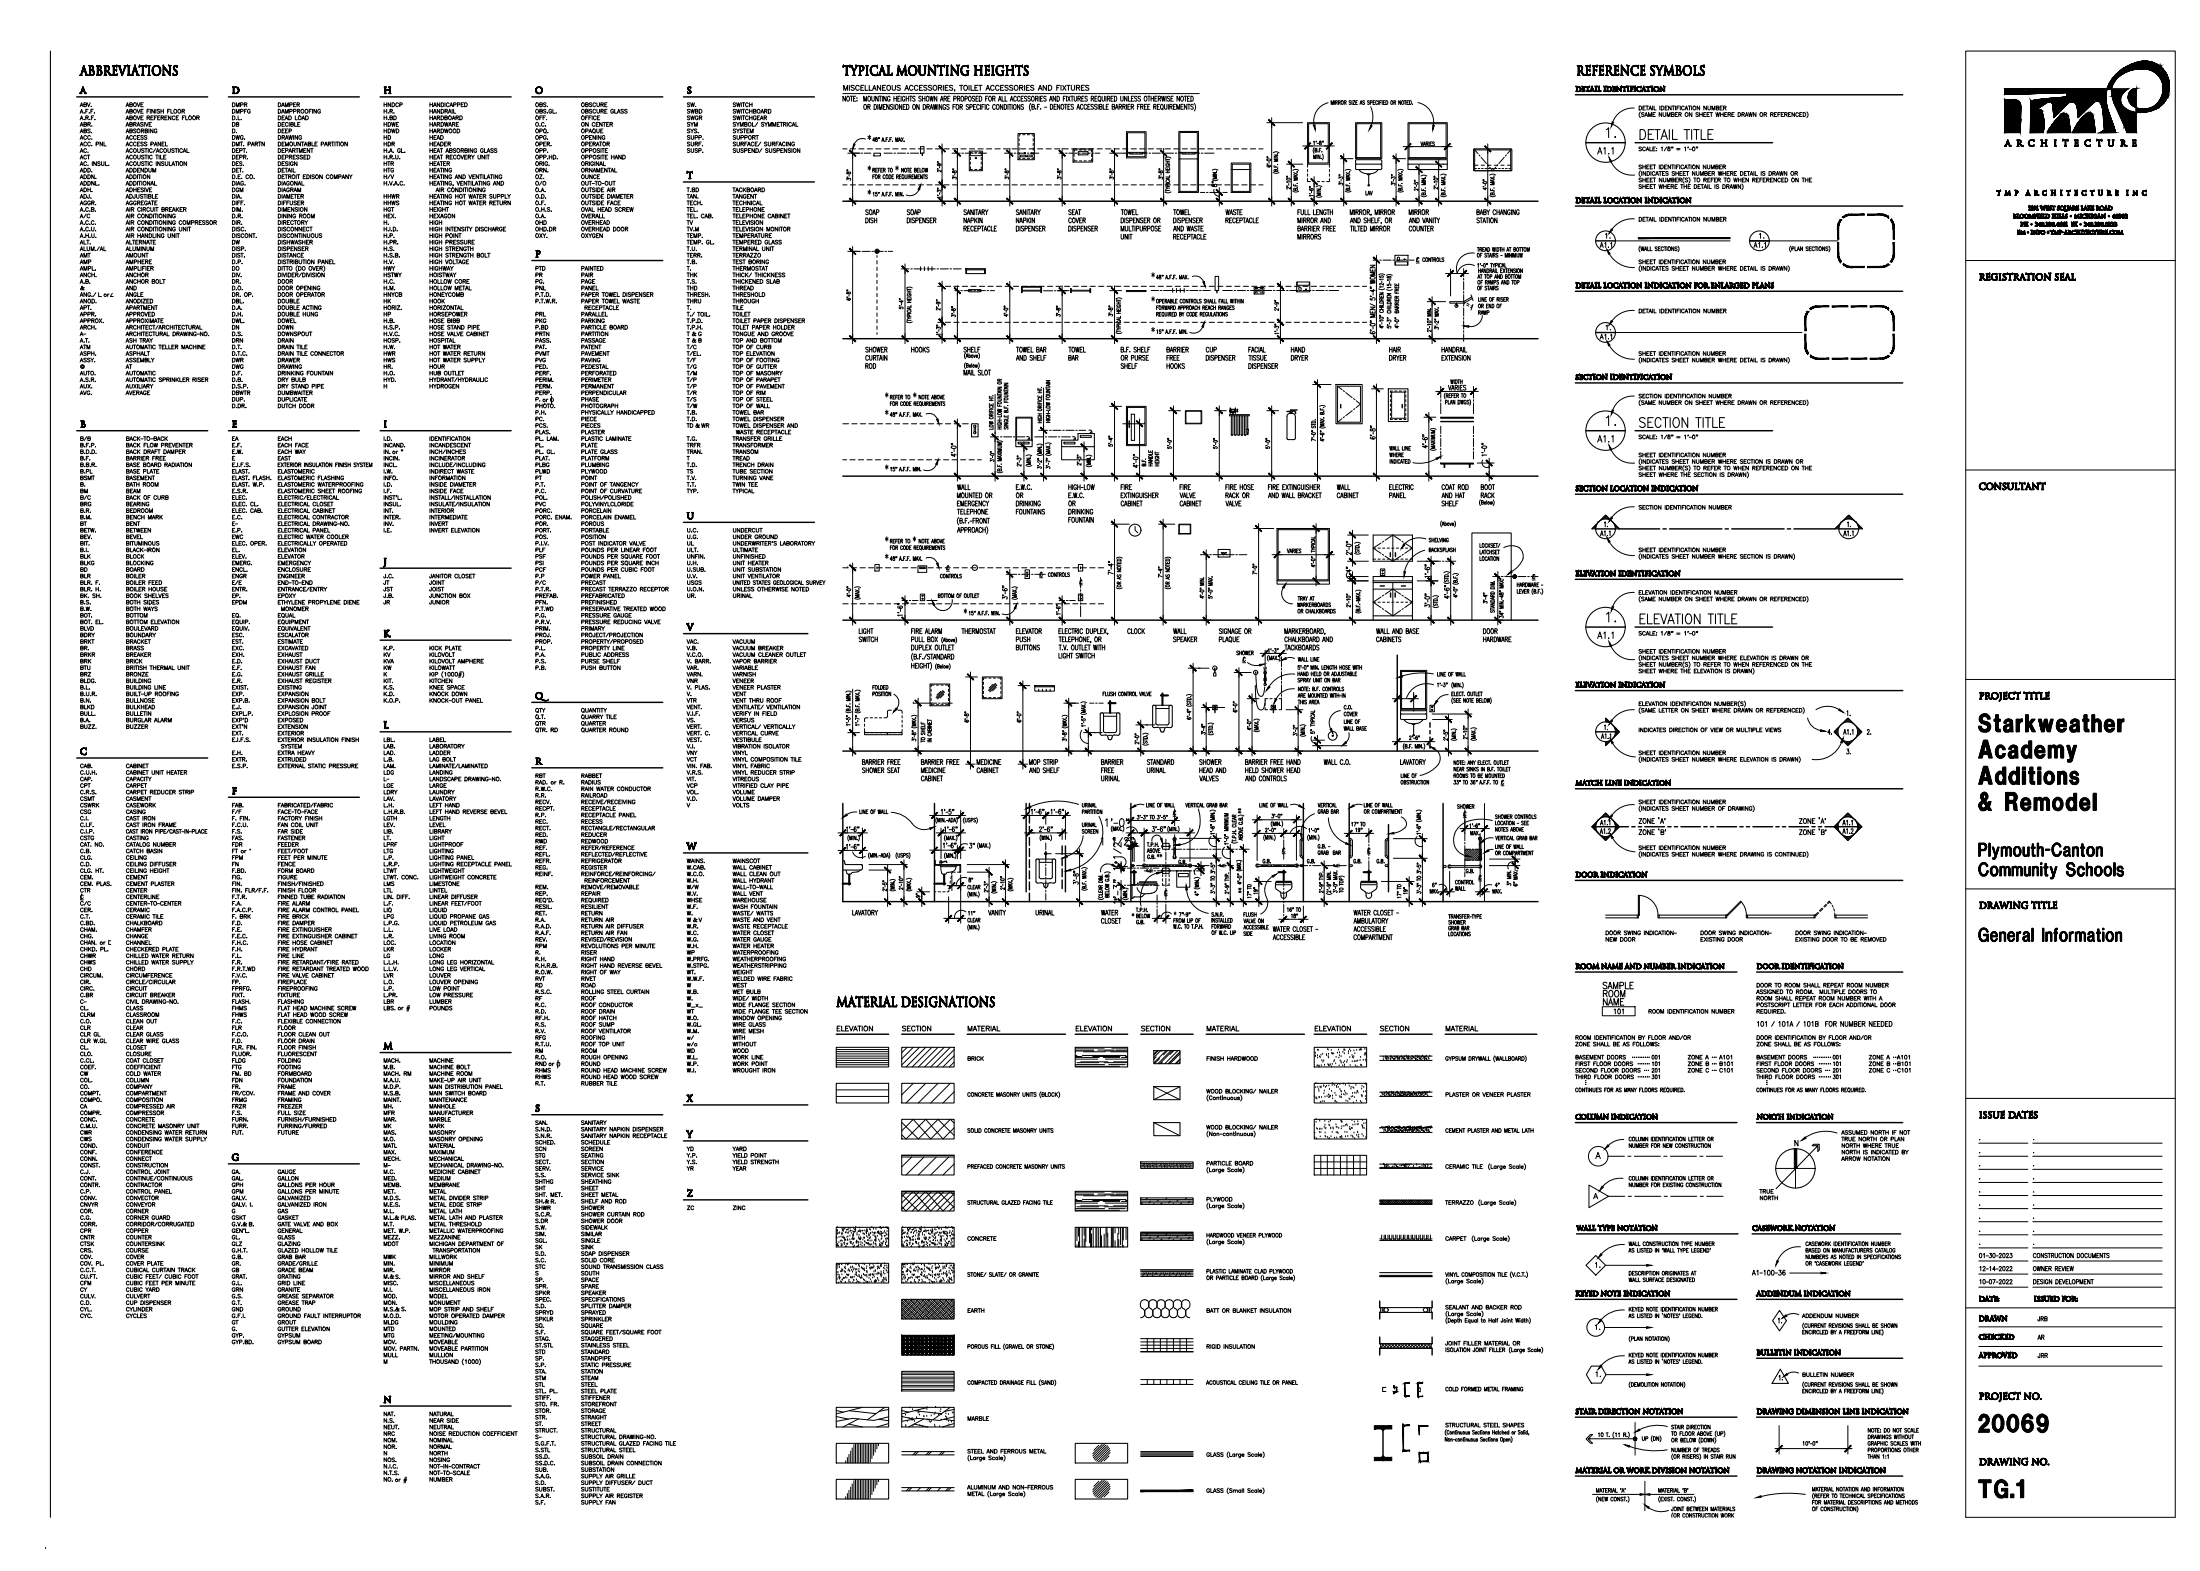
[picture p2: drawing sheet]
<svg xmlns="http://www.w3.org/2000/svg" width="1067mm" height="762mm" viewBox="0 0 1067 762" stroke-linecap="round" stroke-linejoin="round" font-family="sans-serif">
<defs><g id="words">
<text font-size="69.7" x="297" y="556">X</text>
<text font-size="50.3" x="244" y="377">R</text>
<text font-size="40.6" x="156" y="290">J</text>
<text font-size="36.2" x="176" y="371">L</text>
<text font-size="23.8" x="330" y="54">S</text>
<text font-size="23.4" x="257" y="547">S</text>
<text font-size="22.9" x="29" y="217">B</text>
<text font-size="21.2" x="109" y="570">G</text>
<text font-size="15.9" x="958" y="371">Academy</text>
<text font-size="15.4" x="176" y="49">H</text>
<g font-size="14.1">
<text x="958" y="356">Starkweather</text>
<text x="958" y="394">&amp; Remodel</text>
<text x="958" y="696">20069</text>
<text x="958" y="728">TG.1</text>
</g>
<text font-size="13.7" x="958" y="382">Additions</text>
<text font-size="9.3" x="257" y="48">O</text>
<g font-size="8.4">
<text x="36" y="47">A</text>
<text x="785" y="68" transform="rotate(-90 785 68)">1.</text>
<text x="794" y="69">DETAIL TITLE</text>
<text x="785" y="208" transform="rotate(-90 785 208)">1.</text>
<text x="794" y="208">SECTION TITLE</text>
<text x="794" y="304">ELEVATION TITLE</text>
</g>
<text font-size="7.9" x="785" y="303" transform="rotate(-90 785 303)">1.</text>
<g font-size="6.6">
<text x="774" y="76">A1.1</text>
<text x="774" y="216">A1.1</text>
<text x="774" y="311">A1.1</text>
<text x="776" y="481">SAMPLE</text>
<text x="776" y="485">ROOM</text>
<text x="776" y="489">NAME</text>
</g>
<g font-size="5.7">
<text x="778" y="117">1.</text>
<text x="441" y="172">HOOKS</text>
<text x="546" y="309">CLOCK</text>
<text x="405" y="501">ELEVATION</text>
<text x="437" y="501">SECTION</text>
<text x="468" y="501">MATERIAL</text>
<text x="521" y="501">ELEVATION</text>
<text x="553" y="501">SECTION</text>
<text x="585" y="501">MATERIAL</text>
<text x="637" y="501">ELEVATION</text>
<text x="669" y="501">SECTION</text>
<text x="700" y="501">MATERIAL</text>
<text x="773" y="616">1.</text>
<text x="773" y="646">1.</text>
</g>
<g font-size="5.3">
<text x="259" y="66">OPQ.</text>
<text x="281" y="66">OPAQUE</text>
<text x="857" y="117" transform="rotate(-90 857 117)">1.</text>
<text x="782" y="161" transform="rotate(-90 782 161)">1.</text>
<text x="112" y="301">EQ.</text>
<text x="134" y="301">EQUAL</text>
<text x="259" y="347">QTY</text>
<text x="259" y="353">QTR</text>
<text x="281" y="353">QUARTER</text>
<text x="259" y="379">RBT</text>
<text x="281" y="379">RABBET</text>
<text x="259" y="401">REC.</text>
<text x="281" y="401">RECESS</text>
<text x="259" y="407">RED.</text>
<text x="281" y="407">REDUCER</text>
<text x="259" y="410">RWD</text>
<text x="281" y="410">REDWOOD</text>
<text x="259" y="423">REG.</text>
<text x="259" y="436">REP.</text>
<text x="259" y="433">REM.</text>
<text x="332" y="433">W/W</text>
<text x="185" y="444">LIQ</text>
<text x="332" y="439">WHSE</text>
<text x="355" y="439">WAREHOUSE</text>
<text x="281" y="445">RETURN</text>
<text x="332" y="445">W.</text>
<text x="259" y="461">RPM</text>
<text x="778" y="458">NEW DOOR</text>
<text x="259" y="464">R.</text>
<text x="332" y="464">WP</text>
<text x="332" y="474">WT.</text>
<text x="355" y="474">WEIGHT</text>
<text x="259" y="477">RVT</text>
<text x="259" y="480">RD</text>
<text x="281" y="480">ROAD</text>
<text x="355" y="480">WEST</text>
<text x="259" y="486">RF</text>
<text x="281" y="490">ROOF CONDUCTOR</text>
<text x="281" y="486">ROOF</text>
<text x="332" y="486">W.</text>
<text x="332" y="493">WT</text>
<text x="782" y="493">101</text>
<text x="281" y="499">ROOF SUMP</text>
<text x="259" y="506">RFG</text>
<text x="281" y="506">ROOFING</text>
<text x="332" y="506">w/</text>
<text x="355" y="506">WITH</text>
<text x="259" y="512">RM</text>
<text x="281" y="512">ROOM</text>
<text x="332" y="512">WD</text>
<text x="355" y="512">WOOD</text>
<text x="818" y="515">ZONE A</text>
<text x="833" y="515">A101</text>
<text x="906" y="515">ZONE A</text>
<text x="919" y="515">A101</text>
<text x="259" y="518">RND</text>
<text x="281" y="518">ROUND</text>
<text x="818" y="521">ZONE C</text>
<text x="833" y="518">B101</text>
<text x="906" y="518">ZONE B</text>
<text x="919" y="521">C101</text>
<text x="259" y="525">RHWS</text>
<text x="259" y="547">SAN.</text>
<text x="281" y="556">SCHEDULE</text>
<text x="259" y="563">STG</text>
<text x="259" y="560">SCN</text>
<text x="281" y="560">SCREEN</text>
<text x="332" y="560">YD</text>
<text x="355" y="560">YARD</text>
<text x="332" y="569">YR</text>
<text x="355" y="569">YEAR</text>
<text x="259" y="575">SHTHG</text>
<text x="259" y="579">SHT</text>
<text x="281" y="579">SHEET</text>
<text x="259" y="585">SH.&amp;</text>
<text x="259" y="588">SHWR</text>
<text x="281" y="588">SHOWER</text>
<text x="332" y="588">ZC</text>
<text x="355" y="588">ZINC</text>
<text x="259" y="594">S.DR</text>
<text x="281" y="594">SHOWER DOOR</text>
<text x="669" y="603">UUUUUUUUUUUUU</text>
<text x="259" y="607">SK</text>
<text x="281" y="607">SINK</text>
<text x="259" y="617">STC</text>
<text x="191" y="622">S.</text>
<text x="259" y="623">SP.</text>
<text x="281" y="623">SPACE</text>
<text x="281" y="620">SOUTH</text>
<text x="259" y="629">SPKR</text>
<text x="259" y="626">SPR.</text>
<text x="281" y="629">SPEAKER</text>
<text x="281" y="626">SPARE</text>
<text x="259" y="633">SPEC.</text>
<text x="259" y="639">SPRYD</text>
<text x="281" y="639">SPRAYED</text>
<text x="259" y="645">SQ.</text>
<text x="259" y="642">SPKLR</text>
<text x="281" y="645">SQUARE</text>
<text x="987" y="642">JRB</text>
<text x="987" y="651">AR</text>
<text x="259" y="658">STD</text>
<text x="987" y="660">JRR</text>
<text x="259" y="661">SP.</text>
<text x="259" y="671">STM</text>
<text x="281" y="671">STEAM</text>
<text x="773" y="669">1.</text>
<text x="259" y="674">STL</text>
<text x="281" y="683">STOREFRONT</text>
<text x="281" y="687">STORAGE</text>
<text x="281" y="693">STREET</text>
<text x="259" y="699">S-</text>
<text x="259" y="715">SUB.</text>
</g>
<g font-size="4.9">
<text x="38" y="53">ABV.</text>
<text x="60" y="53">ABOVE</text>
<text x="112" y="53">DMPR</text>
<text x="134" y="53">DAMPER</text>
<text x="185" y="53">HNDCP</text>
<text x="207" y="53">HANDICAPPED</text>
<text x="259" y="53">OBS.</text>
<text x="281" y="53">OBSCURE</text>
<text x="332" y="53">SW.</text>
<text x="355" y="53">SWITCH</text>
<text x="60" y="59">ABOVE REFERENCE FLOOR</text>
<text x="112" y="56">DMPFG</text>
<text x="134" y="59">DEAD LOAD</text>
<text x="134" y="56">DAMPPROOFING</text>
<text x="185" y="59">H.BD</text>
<text x="185" y="56">H.R.</text>
<text x="207" y="59">HARDBOARD</text>
<text x="207" y="56">HANDRAIL</text>
<text x="259" y="59">OFF.</text>
<text x="281" y="59">OFFICE</text>
<text x="281" y="56">OBSCURE GLASS</text>
<text x="332" y="59">SWGR</text>
<text x="332" y="56">SWBD</text>
<text x="355" y="59">SWITCHGEAR</text>
<text x="355" y="56">SWITCHBOARD</text>
<text x="38" y="66">ABS.</text>
<text x="38" y="62">ABR.</text>
<text x="60" y="66">ABSORBING</text>
<text x="60" y="62">ABRASIVE</text>
<text x="112" y="66">D.</text>
<text x="112" y="62">DB</text>
<text x="134" y="66">DEEP</text>
<text x="134" y="62">DECIBLE</text>
<text x="185" y="66">HDWD</text>
<text x="185" y="62">HDWE</text>
<text x="207" y="66">HARDWOOD</text>
<text x="207" y="62">HARDWARE</text>
<text x="259" y="62">O.C.</text>
<text x="281" y="62">ON CENTER</text>
<text x="332" y="66">SYS.</text>
<text x="332" y="62">SYM</text>
<text x="355" y="66">SYSTEM</text>
<text x="355" y="62">SYMBOL/ SYMMETRICAL</text>
<text x="38" y="72">ACC. PNL</text>
<text x="38" y="69">ACC.</text>
<text x="60" y="72">ACCESS PANEL</text>
<text x="60" y="69">ACCESS</text>
<text x="112" y="72">DMT. PARTN</text>
<text x="112" y="69">DWG.</text>
<text x="134" y="69">DRAWING</text>
<text x="185" y="72">HDR</text>
<text x="185" y="69">HD</text>
<text x="207" y="72">HEADER</text>
<text x="207" y="69">HEAD</text>
<text x="259" y="72">OPER.</text>
<text x="259" y="69">OPG.</text>
<text x="281" y="72">OPERATOR</text>
<text x="281" y="69">OPENING</text>
<text x="332" y="72">SURF.</text>
<text x="332" y="69">SUPP.</text>
<text x="355" y="72">SURFACE/ SURFACING</text>
<text x="355" y="69">SUPPORT</text>
<text x="38" y="75">AC.</text>
<text x="112" y="75">DEPT.</text>
<text x="134" y="75">DEPARTMENT</text>
<text x="259" y="75">OPP.</text>
<text x="281" y="75">OPPOSITE</text>
<text x="332" y="75">SUSP.</text>
<text x="355" y="75">SUSPEND/ SUSPENSION</text>
<text x="38" y="78">ACT</text>
<text x="112" y="81">DES.</text>
<text x="112" y="78">DEPR.</text>
<text x="134" y="81">DESIGN</text>
<text x="134" y="78">DEPRESSED</text>
<text x="185" y="81">HTR</text>
<text x="207" y="81">HEATER</text>
<text x="259" y="78">OPP.HD.</text>
<text x="281" y="78">OPPOSITE HAND</text>
<text x="38" y="88">ADDN.</text>
<text x="38" y="85">ADD.</text>
<text x="60" y="85">ADDENDUM</text>
<text x="112" y="85">DET.</text>
<text x="185" y="88">H/V</text>
<text x="185" y="85">HTG</text>
<text x="207" y="85">HEATING</text>
<text x="259" y="88">OZ.</text>
<text x="259" y="85">ORN.</text>
<text x="281" y="88">OUNCE</text>
<text x="281" y="85">ORNAMENTAL</text>
<text x="38" y="94">ADH.</text>
<text x="38" y="91">ADDNL.</text>
<text x="60" y="94">ADHESIVE</text>
<text x="112" y="94">DGM</text>
<text x="134" y="94">DIAGRAM</text>
<text x="134" y="91">DIAGONAL</text>
<text x="259" y="91">O/O</text>
<text x="281" y="91">OUT-TO-OUT</text>
<text x="332" y="94">T.BD</text>
<text x="355" y="94">TACKBOARD</text>
<text x="38" y="101">AGGR.</text>
<text x="38" y="97">ADJ.</text>
<text x="60" y="101">AGGREGATE</text>
<text x="134" y="101">DIFFUSER</text>
<text x="134" y="97">DIAMETER</text>
<text x="185" y="101">HHWS</text>
<text x="185" y="97">HHWR</text>
<text x="259" y="97">O.D.</text>
<text x="332" y="101">TECH.</text>
<text x="332" y="97">TAN.</text>
<text x="355" y="101">TECHNICAL</text>
<text x="355" y="97">TANGENT</text>
<text x="38" y="107">A/C</text>
<text x="112" y="104">DIM.</text>
<text x="134" y="107">DINING ROOM</text>
<text x="134" y="104">DIMENSION</text>
<text x="185" y="107">HEX.</text>
<text x="185" y="104">HGT</text>
<text x="207" y="107">HEXAGON</text>
<text x="207" y="104">HEIGHT</text>
<text x="281" y="107">OVERALL</text>
<text x="281" y="104">OVAL HEAD SCREW</text>
<text x="332" y="104">TEL.</text>
<text x="355" y="104">TELEPHONE</text>
<text x="134" y="113">DISCONNECT</text>
<text x="134" y="110">DIRECTORY</text>
<text x="185" y="110">H.</text>
<text x="207" y="110">HIGH</text>
<text x="259" y="113">OHD.DR</text>
<text x="259" y="110">OHD</text>
<text x="281" y="113">OVERHEAD DOOR</text>
<text x="281" y="110">OVERHEAD</text>
<text x="332" y="113">TV.M</text>
<text x="332" y="110">TV</text>
<text x="38" y="120">ALT.</text>
<text x="60" y="120">ALTERNATE</text>
<text x="112" y="120">DW</text>
<text x="134" y="120">DISHWASHER</text>
<text x="134" y="116">DISCONTINUOUS</text>
<text x="185" y="120">H.PR.</text>
<text x="185" y="116">H.P.</text>
<text x="207" y="120">HIGH PRESSURE</text>
<text x="259" y="116">OXY.</text>
<text x="281" y="116">OXYGEN</text>
<text x="332" y="116">TEMP.</text>
<text x="355" y="120">TEMPERED GLASS</text>
<text x="355" y="116">TEMPERATURE</text>
<text x="38" y="126">AMT</text>
<text x="38" y="123">ALUM./AL</text>
<text x="60" y="126">AMOUNT</text>
<text x="60" y="123">ALUMINUM</text>
<text x="134" y="126">DISTANCE</text>
<text x="134" y="123">DISPENSER</text>
<text x="185" y="123">H.S.</text>
<text x="207" y="123">HIGH STRENGTH</text>
<text x="332" y="126">TERR.</text>
<text x="355" y="126">TERRAZZO</text>
<text x="38" y="129">AMP</text>
<text x="60" y="129">AMPHERE</text>
<text x="207" y="129">HIGH VOLTAGE</text>
<text x="355" y="129">TEST BORING</text>
<text x="38" y="135">ANCH.</text>
<text x="38" y="132">AMPL.</text>
<text x="60" y="135">ANCHOR</text>
<text x="112" y="132">DO</text>
<text x="185" y="135">HSTWY</text>
<text x="185" y="132">HWY</text>
<text x="207" y="135">HOISTWAY</text>
<text x="207" y="132">HIGHWAY</text>
<text x="259" y="135">PR</text>
<text x="259" y="132">PTD</text>
<text x="281" y="135">PAIR</text>
<text x="281" y="132">PAINTED</text>
<text x="332" y="135">THK</text>
<text x="336" y="132" transform="rotate(-90 336 132)">T.</text>
<text x="355" y="132">THERMOSTAT</text>
<text x="60" y="142">AND</text>
<text x="60" y="139">ANCHOR BOLT</text>
<text x="112" y="142">D.O.</text>
<text x="112" y="139">DR.</text>
<text x="134" y="142">DOOR OPENING</text>
<text x="134" y="139">DOOR</text>
<text x="185" y="142">H.M.</text>
<text x="185" y="139">H.C.</text>
<text x="207" y="142">HOLLOW METAL</text>
<text x="207" y="139">HOLLOW CORE</text>
<text x="259" y="142">PNL</text>
<text x="259" y="139">PG.</text>
<text x="281" y="142">PANEL</text>
<text x="281" y="139">PAGE</text>
<text x="332" y="142">THD</text>
<text x="355" y="142">THREAD</text>
<text x="355" y="139">THICKENED SLAB</text>
<text x="38" y="145">ANG./</text>
<text x="38" y="148">ANOD.</text>
<text x="60" y="148">ANODIZED</text>
<text x="60" y="145">ANGLE</text>
<text x="112" y="148">DBL.</text>
<text x="134" y="148">DOUBLE</text>
<text x="134" y="145">DOOR OPERATOR</text>
<text x="185" y="148">HK</text>
<text x="185" y="145">HNYCB</text>
<text x="207" y="148">HOOK</text>
<text x="207" y="145">HONEYCOMB</text>
<text x="281" y="148">PAPER TOWEL WASTE</text>
<text x="281" y="145">PAPER TOWEL DISPENSER</text>
<text x="332" y="148">THRU</text>
<text x="332" y="145">THRESH.</text>
<text x="355" y="148">THROUGH</text>
<text x="355" y="145">THRESHOLD</text>
<text x="38" y="155">APPR.</text>
<text x="38" y="151">APT.</text>
<text x="60" y="155">APPROVED</text>
<text x="60" y="151">APARTMENT</text>
<text x="112" y="155">D.H.</text>
<text x="134" y="155">DOUBLE HUNG</text>
<text x="134" y="151">DOUBLE ACTING</text>
<text x="185" y="155">HP</text>
<text x="185" y="151">HORIZ.</text>
<text x="207" y="155">HORSEPOWER</text>
<text x="207" y="151">HORIZONTAL</text>
<text x="259" y="155">PRL</text>
<text x="281" y="155">PARALLEL</text>
<text x="283" y="151">RECEPTACLE</text>
<text x="332" y="155">T./</text>
<text x="332" y="151">T.</text>
<text x="355" y="155">TOILET</text>
<text x="355" y="151">TILE</text>
<text x="716" y="154">RAMP</text>
<text x="38" y="161">ARCH.</text>
<text x="38" y="158">APPROX.</text>
<text x="60" y="158">APPROXIMATE</text>
<text x="112" y="161">DN</text>
<text x="112" y="158">DWL.</text>
<text x="134" y="161">DOWN</text>
<text x="134" y="158">DOWEL</text>
<text x="185" y="158">H.B.</text>
<text x="207" y="161">HOSE STAND PIPE</text>
<text x="207" y="158">HOSE BIBB</text>
<text x="259" y="161">P.BD</text>
<text x="259" y="158">PKG</text>
<text x="281" y="158">PARKING</text>
<text x="355" y="161">TOLET PAPER HOLDER</text>
<text x="38" y="164">A-</text>
<text x="60" y="167">ASH TRAY</text>
<text x="112" y="167">DRN</text>
<text x="134" y="167">DRAIN</text>
<text x="134" y="164">DOWNSPOUT</text>
<text x="185" y="167">HOSP.</text>
<text x="207" y="167">HOSPITAL</text>
<text x="259" y="167">PASS.</text>
<text x="259" y="164">PRTN</text>
<text x="281" y="167">PASSAGE</text>
<text x="335" y="167">&amp;</text>
<text x="335" y="164">&amp;</text>
<text x="355" y="167">TOP AND BOTTOM</text>
<text x="355" y="164">TONGUE AND GROOVE</text>
<text x="38" y="174">ASPH.</text>
<text x="38" y="170">ATM</text>
<text x="60" y="174">ASPHALT</text>
<text x="185" y="174">HWR</text>
<text x="185" y="170">H.W.</text>
<text x="207" y="174">HOT WATER RETURN</text>
<text x="207" y="170">HOT WATER</text>
<text x="259" y="174">PVMT</text>
<text x="259" y="170">PAT.</text>
<text x="281" y="174">PAVEMENT</text>
<text x="281" y="170">PATENT</text>
<text x="332" y="170">T/C</text>
<text x="355" y="170">TOP OF CURB</text>
<text x="38" y="177">ASSY.</text>
<text x="60" y="180">AT</text>
<text x="60" y="177">ASSEMBLY</text>
<text x="112" y="180">DWG</text>
<text x="112" y="177">DWR</text>
<text x="134" y="180">DRAWING</text>
<text x="134" y="177">DRAWER</text>
<text x="185" y="180">HR.</text>
<text x="185" y="177">HWS</text>
<text x="207" y="180">HOUR</text>
<text x="207" y="177">HOT WATER SUPPLY</text>
<text x="259" y="180">PED.</text>
<text x="259" y="177">PVG</text>
<text x="281" y="180">PEDESTAL</text>
<text x="281" y="177">PAVING</text>
<text x="332" y="177">T/F</text>
<text x="332" y="180">T/G</text>
<text x="355" y="180">TOP OF GUTTER</text>
<text x="38" y="183">AUTO.</text>
<text x="60" y="183">AUTOMATIC</text>
<text x="185" y="183">H.O.</text>
<text x="207" y="183">HUB OUTLET</text>
<text x="259" y="183">PERF.</text>
<text x="281" y="183">PERFORATED</text>
<text x="332" y="183">T/M</text>
<text x="355" y="183">TOP OF MASONRY</text>
<text x="38" y="189">AUX.</text>
<text x="134" y="186">DRY BULB</text>
<text x="185" y="186">HYD.</text>
<text x="207" y="189">HYDROGEN</text>
<text x="207" y="186">HYDRANT/HYDRAULIC</text>
<text x="259" y="189">PERM.</text>
<text x="259" y="186">PERIM.</text>
<text x="281" y="189">PERMANENT</text>
<text x="281" y="186">PERIMETER</text>
<text x="332" y="186">T/P</text>
<text x="332" y="189">T/P</text>
<text x="355" y="186">TOP OF PARAPET</text>
<text x="355" y="189">TOP OF PAVEMENT</text>
<text x="38" y="193">AVG.</text>
<text x="60" y="193">AVERAGE</text>
<text x="112" y="196">DUP.</text>
<text x="112" y="193">DBWTR</text>
<text x="134" y="196">DUPLICATE</text>
<text x="134" y="193">DUMBWAITER</text>
<text x="259" y="196">P.</text>
<text x="259" y="193">PERP.</text>
<text x="281" y="196">PHASE</text>
<text x="281" y="193">PERPENDICULAR</text>
<text x="332" y="196">T/S</text>
<text x="332" y="193">T/R</text>
<text x="355" y="196">TOP OF STEEL</text>
<text x="355" y="193">TOP OF RIM</text>
<text x="112" y="199">D.DR.</text>
<text x="134" y="199">DUTCH DOOR</text>
<text x="259" y="202">P.H.</text>
<text x="259" y="199">PHOTO.</text>
<text x="281" y="199">PHOTOGRAPH</text>
<text x="332" y="199">T/W</text>
<text x="355" y="202">TOWEL BAR</text>
<text x="355" y="199">TOP OF WALL</text>
<text x="259" y="208">PCS.</text>
<text x="259" y="205">PC.</text>
<text x="281" y="208">PIECES</text>
<text x="281" y="205">PIECE</text>
<text x="332" y="208">TD</text>
<text x="337" y="208">&amp;</text>
<text x="339" y="208">WR</text>
<text x="355" y="205">TOWEL DISPENSER</text>
<text x="355" y="208">TOWEL DISPENSER AND</text>
<text x="38" y="215">B/B</text>
<text x="60" y="215">BACK-TO-BACK</text>
<text x="112" y="215">EA</text>
<text x="134" y="215">EACH</text>
<text x="259" y="212">PLAS.</text>
<text x="281" y="212">PLASTER</text>
<text x="356" y="212">WASTE RECEPTACLE</text>
<text x="60" y="221">BACK DRAFT DAMPER</text>
<text x="60" y="218">BACK FLOW PREVENTER</text>
<text x="112" y="221">E.W.</text>
<text x="134" y="221">EACH WAY</text>
<text x="134" y="218">EACH FACE</text>
<text x="185" y="221">IN.</text>
<text x="185" y="218">INCAND.</text>
<text x="207" y="221">INCH/INCHES</text>
<text x="207" y="218">INCANDESCENT</text>
<text x="259" y="218">PL.</text>
<text x="281" y="221">PLATE GLASS</text>
<text x="281" y="218">PLATE</text>
<text x="332" y="221">TRAN.</text>
<text x="332" y="218">TRFR</text>
<text x="355" y="221">TRANSOM</text>
<text x="355" y="218">TRANSFORMER</text>
<text x="60" y="224">BARRIER FREE</text>
<text x="134" y="224">EAST</text>
<text x="259" y="228">PLBG</text>
<text x="281" y="228">PLUMBING</text>
<text x="281" y="224">PLATFORM</text>
<text x="355" y="228">TRENCH DRAIN</text>
<text x="355" y="224">TREAD</text>
<text x="38" y="234">BSMT</text>
<text x="38" y="231">B.PL</text>
<text x="60" y="234">BASEMENT</text>
<text x="60" y="231">BASE PLATE</text>
<text x="134" y="231">ELASTOMERIC</text>
<text x="207" y="234">INFORMATION</text>
<text x="259" y="234">PT</text>
<text x="259" y="231">PLWD</text>
<text x="281" y="234">POINT</text>
<text x="281" y="231">PLYWOOD</text>
<text x="332" y="231">TS</text>
<text x="355" y="234">TURNING VANE</text>
<text x="355" y="231">TUBE SECTION</text>
<text x="38" y="237">B.</text>
<text x="60" y="237">BATH ROOM</text>
<text x="355" y="237">TWIN TEE</text>
<text x="38" y="243">B/C</text>
<text x="38" y="240">BM</text>
<text x="60" y="243">BACK OF CURB</text>
<text x="60" y="240">BEAM</text>
<text x="112" y="243">ELEC.</text>
<text x="259" y="243">POL.</text>
<text x="259" y="240">P.C.</text>
<text x="332" y="240">TYP.</text>
<text x="355" y="240">TYPICAL</text>
<text x="38" y="250">B.R.</text>
<text x="38" y="247">BRG</text>
<text x="60" y="250">BEDROOM</text>
<text x="60" y="247">BEARING</text>
<text x="259" y="250">PORC.</text>
<text x="259" y="247">PVC</text>
<text x="281" y="250">PORCELAIN</text>
<text x="38" y="256">BT</text>
<text x="60" y="256">BENT</text>
<text x="60" y="253">BENCH MARK</text>
<text x="112" y="256">E-</text>
<text x="207" y="256">INVERT</text>
<text x="259" y="256">POR.</text>
<text x="259" y="253">PORC. ENAM.</text>
<text x="281" y="256">POROUS</text>
<text x="281" y="253">PORCELAIN ENAMEL</text>
<text x="38" y="262">BEV.</text>
<text x="38" y="259">BETW.</text>
<text x="60" y="262">BEVEL</text>
<text x="60" y="259">BETWEEN</text>
<text x="112" y="262">EWC</text>
<text x="259" y="262">POS.</text>
<text x="259" y="259">PORT.</text>
<text x="281" y="259">PORTABLE</text>
<text x="332" y="262">U.G.</text>
<text x="355" y="262">UNDER GROUND</text>
<text x="355" y="259">UNDERCUT</text>
<text x="60" y="269">BLACK-IRON</text>
<text x="60" y="266">BITUMINOUS</text>
<text x="112" y="269">EL.</text>
<text x="259" y="269">PLF</text>
<text x="281" y="269">POUNDS PER LINEAR FOOT</text>
<text x="332" y="269">ULT.</text>
<text x="332" y="266">UL</text>
<text x="355" y="269">ULTIMATE</text>
<text x="38" y="275">BLKG</text>
<text x="38" y="272">BLK</text>
<text x="60" y="275">BLOCKING</text>
<text x="60" y="272">BLOCK</text>
<text x="112" y="275">EMERG.</text>
<text x="112" y="272">ELEV.</text>
<text x="134" y="275">EMERGENCY</text>
<text x="134" y="272">ELEVATOR</text>
<text x="259" y="275">PSI</text>
<text x="259" y="272">PSF</text>
<text x="332" y="275">U.H.</text>
<text x="332" y="272">UNFIN.</text>
<text x="355" y="272">UNFINISHED</text>
<text x="38" y="282">BLR</text>
<text x="38" y="278">BD</text>
<text x="60" y="282">BOILER</text>
<text x="60" y="278">BOARD</text>
<text x="112" y="282">ENGR</text>
<text x="112" y="278">ENCL.</text>
<text x="134" y="282">ENGINEER</text>
<text x="134" y="278">ENCLOSURE</text>
<text x="259" y="282">P.P</text>
<text x="259" y="278">PCF</text>
<text x="281" y="282">POWER PANEL</text>
<text x="281" y="278">POUNDS PER CUBIC FOOT</text>
<text x="332" y="278">U.SUB.</text>
<text x="60" y="288">BOILER HOUSE</text>
<text x="60" y="285">BOILER FEED</text>
<text x="112" y="288">ENTR.</text>
<text x="112" y="285">E/E</text>
<text x="134" y="288">ENTRANCE/ENTRY</text>
<text x="134" y="285">END-TO-END</text>
<text x="185" y="288">JST</text>
<text x="185" y="285">JT</text>
<text x="207" y="288">JOIST</text>
<text x="207" y="285">JOINT</text>
<text x="259" y="285">P/C</text>
<text x="281" y="288">PRECAST TERRAZZO RECEPTOR</text>
<text x="281" y="285">PRECAST</text>
<text x="332" y="285">USGS</text>
<text x="355" y="288">UNLESS OTHERWISE NOTED</text>
<text x="60" y="291">BOOK SHELVES</text>
<text x="112" y="291">EP.</text>
<text x="134" y="291">EPOXY</text>
<text x="207" y="291">JUNCTION BOX</text>
<text x="259" y="291">PREFAB.</text>
<text x="281" y="291">PREFABRICATED</text>
<text x="332" y="291">UR.</text>
<text x="355" y="291">URINAL</text>
<text x="38" y="297">B.W.</text>
<text x="38" y="294">B.S.</text>
<text x="60" y="297">BOTH WAYS</text>
<text x="60" y="294">BOTH SIDES</text>
<text x="112" y="294">EPDM</text>
<text x="135" y="297">MONOMER</text>
<text x="185" y="294">JR</text>
<text x="207" y="294">JUNIOR</text>
<text x="259" y="294">PFN.</text>
<text x="259" y="297">P.T.WD</text>
<text x="38" y="301">BOT.</text>
<text x="60" y="301">BOTTOM</text>
<text x="259" y="301">P.G.</text>
<text x="281" y="304">PRESSURE REDUCING VALVE</text>
<text x="281" y="301">PRESSURE GAUGE</text>
<text x="38" y="310">BDRY</text>
<text x="38" y="307">BLVD</text>
<text x="60" y="310">BOUNDARY</text>
<text x="60" y="307">BOULEVARD</text>
<text x="112" y="310">ESC.</text>
<text x="134" y="310">ESCALATOR</text>
<text x="259" y="310">PROJ.</text>
<text x="259" y="307">PRIM.</text>
<text x="281" y="307">PRIMARY</text>
<text x="38" y="316">BR.</text>
<text x="38" y="313">BRKT</text>
<text x="60" y="316">BRASS</text>
<text x="60" y="313">BRACKET</text>
<text x="112" y="316">EXC.</text>
<text x="112" y="313">EST.</text>
<text x="134" y="316">EXCAVATED</text>
<text x="185" y="316">K.P.</text>
<text x="259" y="313">PROP.</text>
<text x="281" y="316">PROPERTY LINE</text>
<text x="281" y="313">PROPERTY/PROPOSED</text>
<text x="332" y="313">VAC.</text>
<text x="355" y="316">VACUUM BREAKER</text>
<text x="355" y="313">VACUUM</text>
<text x="38" y="323">BRK</text>
<text x="38" y="320">BRKR</text>
<text x="60" y="323">BRICK</text>
<text x="60" y="320">BREAKER</text>
<text x="112" y="320">EXH.</text>
<text x="134" y="323">EXHAUST DUCT</text>
<text x="134" y="320">EXHAUST</text>
<text x="185" y="323">KVA</text>
<text x="185" y="320">KV</text>
<text x="207" y="323">KILOVOLT AMPHERE</text>
<text x="207" y="320">KILOVOLT</text>
<text x="281" y="323">PURSE SHELF</text>
<text x="281" y="320">PUBLIC ADDRESS</text>
<text x="355" y="323">VAPOR BARRIER</text>
<text x="355" y="320">VACUUM CLEANER OUTLET</text>
<text x="38" y="329">BRZ</text>
<text x="38" y="326">BTU</text>
<text x="60" y="329">BRONZE</text>
<text x="134" y="326">EXHAUST FAN</text>
<text x="185" y="326">KW</text>
<text x="207" y="326">KILOWATT</text>
<text x="259" y="326">P.B.</text>
<text x="281" y="326">PUSH BUTTON</text>
<text x="332" y="329">VARN.</text>
<text x="332" y="326">VAR.</text>
<text x="355" y="329">VARNISH</text>
<text x="355" y="326">VARIABLE</text>
<text x="38" y="332">BLDG.</text>
<text x="60" y="332">BUILDING</text>
<text x="185" y="335">K.S.</text>
<text x="207" y="332">KITCHEN</text>
<text x="207" y="335">KNEE SPACE</text>
<text x="332" y="332">VNR</text>
<text x="355" y="335">VENEER PLASTER</text>
<text x="355" y="332">VENEER</text>
<text x="38" y="342">B.N.</text>
<text x="60" y="342">BULLNOSE</text>
<text x="112" y="339">EXP.</text>
<text x="134" y="342">EXPANSION BOLT</text>
<text x="134" y="339">EXPANSION</text>
<text x="185" y="339">K.D.</text>
<text x="207" y="342">KNOCK-OUT PANEL</text>
<text x="207" y="339">KNOCK DOWN</text>
<text x="332" y="342">VTR</text>
<text x="332" y="339">V.</text>
<text x="355" y="342">VENT THRU ROOF</text>
<text x="355" y="339">VENT</text>
<text x="38" y="345">BLKD</text>
<text x="60" y="345">BULKHEAD</text>
<text x="332" y="345">VENT.</text>
<text x="38" y="348">BULL.</text>
<text x="60" y="351">BURGLAR ALARM</text>
<text x="60" y="348">BULLETIN</text>
<text x="112" y="351">EXP'D</text>
<text x="134" y="351">EXPOSED</text>
<text x="134" y="348">EXPLOSION PROOF</text>
<text x="332" y="351">VS.</text>
<text x="355" y="351">VERSUS</text>
<text x="899" y="348" transform="rotate(-90 899 348)">1.</text>
<text x="38" y="355">BUZZ.</text>
<text x="60" y="355">BUZZER</text>
<text x="112" y="358">EXT.</text>
<text x="112" y="355">EXT'N</text>
<text x="134" y="358">EXTERIOR</text>
<text x="134" y="355">EXTENSION</text>
<text x="332" y="355">VERT.</text>
<text x="889" y="357" transform="rotate(-90 889 357)">4.</text>
<text x="908" y="357" transform="rotate(-90 908 357)">2.</text>
<text x="135" y="364">SYSTEM</text>
<text x="185" y="364">LAB.</text>
<text x="185" y="361">LBL.</text>
<text x="207" y="364">LABORATORY</text>
<text x="207" y="361">LABEL</text>
<text x="332" y="361">VEST.</text>
<text x="355" y="361">VESTIBULE</text>
<text x="112" y="370">EXTR.</text>
<text x="134" y="370">EXTRUDED</text>
<text x="134" y="367">EXTRA HEAVY</text>
<text x="185" y="367">LAD.</text>
<text x="207" y="370">LAG BOLT</text>
<text x="207" y="367">LADDER</text>
<text x="332" y="370">VCT</text>
<text x="332" y="367">VNY</text>
<text x="355" y="367">VINYL</text>
<text x="899" y="367" transform="rotate(-90 899 367)">3.</text>
<text x="38" y="374">CAB.</text>
<text x="60" y="374">CABINET</text>
<text x="185" y="377">LDG</text>
<text x="185" y="374">LAM.</text>
<text x="207" y="377">LANDING</text>
<text x="38" y="383">CPT</text>
<text x="38" y="380">CAP.</text>
<text x="60" y="383">CARPET</text>
<text x="60" y="380">CAPACITY</text>
<text x="185" y="383">LGE</text>
<text x="185" y="380">L-</text>
<text x="207" y="383">LARGE</text>
<text x="207" y="380">LANDSCAPE DRAWING-NO.</text>
<text x="332" y="383">VCP</text>
<text x="355" y="380">VITREOUS</text>
<text x="38" y="389">CSMT</text>
<text x="60" y="386">CARPET REDUCER STRIP</text>
<text x="60" y="389">CASMENT</text>
<text x="185" y="389">LAV.</text>
<text x="185" y="386">LDRY</text>
<text x="207" y="389">LAVATORY</text>
<text x="207" y="386">LAUNDRY</text>
<text x="332" y="386">VOL.</text>
<text x="355" y="389">VOLUME DAMPER</text>
<text x="355" y="386">VOLUME</text>
<text x="38" y="396">CSG</text>
<text x="38" y="393">CSWRK</text>
<text x="60" y="396">CASING</text>
<text x="60" y="393">CASEWORK</text>
<text x="112" y="396">F/F</text>
<text x="112" y="393">FAB.</text>
<text x="134" y="396">FACE-TO-FACE</text>
<text x="207" y="393">LEFT HAND</text>
<text x="355" y="393">VOLTS</text>
<text x="60" y="399">CAST IRON</text>
<text x="185" y="399">LGTH</text>
<text x="207" y="399">LENGTH</text>
<text x="185" y="402">LEV.</text>
<text x="207" y="405">LIBRARY</text>
<text x="207" y="402">LEVEL</text>
<text x="657" y="405">19&quot;</text>
<text x="38" y="409">CSTG</text>
<text x="60" y="412">CATALOG NUMBER</text>
<text x="60" y="409">CASTING</text>
<text x="112" y="412">FDR</text>
<text x="112" y="409">FAS.</text>
<text x="134" y="412">FEEDER</text>
<text x="134" y="409">FASTENER</text>
<text x="185" y="412">LPRF</text>
<text x="185" y="409">LT.</text>
<text x="207" y="412">LIGHTPROOF</text>
<text x="207" y="409">LIGHT</text>
<text x="38" y="418">CLG.</text>
<text x="38" y="415">C.B.</text>
<text x="60" y="415">CATCH BASIN</text>
<text x="112" y="418">FPM</text>
<text x="134" y="415">FEET/FOOT</text>
<text x="185" y="415">LTG</text>
<text x="38" y="421">C.D.</text>
<text x="112" y="421">FN</text>
<text x="134" y="424">FORM BOARD</text>
<text x="134" y="421">FENCE</text>
<text x="185" y="424">LTWT</text>
<text x="38" y="428">CEM.</text>
<text x="60" y="431">CEMENT PLASTER</text>
<text x="60" y="428">CEMENT</text>
<text x="134" y="428">FIGURE</text>
<text x="185" y="431">LMS</text>
<text x="207" y="431">LIMESTONE</text>
<text x="38" y="434">CTR</text>
<text x="60" y="437">CENTERLINE</text>
<text x="60" y="434">CENTER</text>
<text x="185" y="434">LTL</text>
<text x="207" y="434">LINTEL</text>
<text x="611" y="435" transform="rotate(-90 611 435)">19&quot;</text>
<text x="684" y="435" transform="rotate(-90 684 435)">19&quot;</text>
<text x="38" y="443">CER.</text>
<text x="38" y="440">C/C</text>
<text x="60" y="443">CERAMIC</text>
<text x="60" y="440">CENTER-TO-CENTER</text>
<text x="38" y="450">C.BD.</text>
<text x="60" y="450">CHALKBOARD</text>
<text x="112" y="447">F. BRK</text>
<text x="134" y="450">FIRE DAMPER</text>
<text x="335" y="448">&amp;</text>
<text x="625" y="446">18&quot;</text>
<text x="38" y="453">CHAM.</text>
<text x="60" y="453">CHAMFER</text>
<text x="38" y="459">CHAN. or</text>
<text x="38" y="456">CHG.</text>
<text x="60" y="459">CHANNEL</text>
<text x="60" y="456">CHANGE</text>
<text x="185" y="459">LOC.</text>
<text x="207" y="459">LOCATION</text>
<text x="38" y="466">CHWR</text>
<text x="60" y="462">CHECKERED PLATE</text>
<text x="185" y="466">LG</text>
<text x="185" y="462">LKR</text>
<text x="207" y="466">LONG</text>
<text x="207" y="462">LOCKER</text>
<text x="38" y="472">CHD</text>
<text x="38" y="469">CHWS</text>
<text x="60" y="472">CHORD</text>
<text x="38" y="478">CIR.</text>
<text x="38" y="475">CIRCUM.</text>
<text x="60" y="475">CIRCUMFERENCE</text>
<text x="112" y="478">FP.</text>
<text x="134" y="478">FIREPLACE</text>
<text x="185" y="475">LVR</text>
<text x="207" y="478">LOUVER OPENING</text>
<text x="207" y="475">LOUVER</text>
<text x="38" y="485">C.BR</text>
<text x="38" y="482">CIRC.</text>
<text x="112" y="482">FPRFG.</text>
<text x="134" y="485">FIXTURE</text>
<text x="207" y="485">LOW PRESSURE</text>
<text x="207" y="482">LOW POINT</text>
<text x="38" y="491">CL.</text>
<text x="38" y="488">C-</text>
<text x="60" y="491">CLASS</text>
<text x="112" y="491">FHMS</text>
<text x="112" y="488">FLASH.</text>
<text x="134" y="488">FLASHING</text>
<text x="185" y="491">LBS.</text>
<text x="185" y="488">LBR</text>
<text x="207" y="491">POUNDS</text>
<text x="207" y="488">LUMBER</text>
<text x="38" y="497">C.O.</text>
<text x="38" y="494">CLRM</text>
<text x="60" y="497">CLEAN OUT</text>
<text x="60" y="494">CLASSROOM</text>
<text x="112" y="494">FHWS</text>
<text x="134" y="494">FLAT HEAD WOOD SCREW</text>
<text x="38" y="504">CLR GL</text>
<text x="38" y="501">CLR</text>
<text x="60" y="504">CLEAR GLASS</text>
<text x="60" y="501">CLEAR</text>
<text x="112" y="501">FLR</text>
<text x="134" y="504">FLOOR CLEAN OUT</text>
<text x="134" y="501">FLOOR</text>
<text x="38" y="507">CLR W.GL</text>
<text x="134" y="507">FLOOR DRAIN</text>
<text x="38" y="513">CLO.</text>
<text x="38" y="510">CL.</text>
<text x="60" y="513">CLOSURE</text>
<text x="60" y="510">CLOSET</text>
<text x="112" y="513">FLUOR.</text>
<text x="134" y="513">FLUORESCENT</text>
<text x="468" y="515">BRICK</text>
<text x="585" y="515">FINISH HARDWOOD</text>
<text x="38" y="520">COEF.</text>
<text x="60" y="516">COAT CLOSET</text>
<text x="112" y="520">FTG</text>
<text x="112" y="516">FLDG</text>
<text x="134" y="520">FOOTING</text>
<text x="134" y="516">FOLDING</text>
<text x="185" y="520">M.B.</text>
<text x="185" y="516">MACH.</text>
<text x="207" y="520">MACHINE BOLT</text>
<text x="207" y="516">MACHINE</text>
<text x="38" y="526">COL.</text>
<text x="38" y="523">CW</text>
<text x="60" y="526">COLUMN</text>
<text x="60" y="523">COLD WATER</text>
<text x="112" y="526">FDN</text>
<text x="112" y="523">FM. BD</text>
<text x="134" y="526">FOUNDATION</text>
<text x="134" y="523">FORMBOARD</text>
<text x="185" y="523">MACH. RM</text>
<text x="207" y="523">MACHINE ROOM</text>
<text x="38" y="532">COMPT.</text>
<text x="38" y="529">CO.</text>
<text x="60" y="532">COMPARTMENT</text>
<text x="60" y="529">COMPANY</text>
<text x="112" y="532">FR/COV.</text>
<text x="112" y="529">FR.</text>
<text x="134" y="532">FRAME AND COVER</text>
<text x="134" y="529">FRAME</text>
<text x="584" y="531">WOOD BLOCKING/ NAILER</text>
<text x="38" y="539">CA</text>
<text x="38" y="536">COMPO.</text>
<text x="60" y="539">COMPRESSED AIR</text>
<text x="60" y="536">COMPOSITION</text>
<text x="112" y="539">FRZR</text>
<text x="112" y="536">FRMG</text>
<text x="134" y="539">FREEZER</text>
<text x="134" y="536">FRAMING</text>
<text x="185" y="539">MH.</text>
<text x="207" y="539">MANHOLE</text>
<text x="207" y="536">MAINTENANCE</text>
<text x="38" y="545">CONC.</text>
<text x="38" y="542">COMPR.</text>
<text x="60" y="545">CONCRETE</text>
<text x="60" y="542">COMPRESSOR</text>
<text x="112" y="545">FURN.</text>
<text x="134" y="545">FURNISH/FURNISHED</text>
<text x="185" y="545">MAR.</text>
<text x="185" y="542">MFR</text>
<text x="207" y="545">MARBLE</text>
<text x="207" y="542">MANUFACTURER</text>
<text x="38" y="551">CWR</text>
<text x="60" y="551">CONDENSING WATER RETURN</text>
<text x="60" y="548">CONCRETE MASONRY UNIT</text>
<text x="112" y="551">FUT.</text>
<text x="112" y="548">FURR.</text>
<text x="134" y="551">FUTURE</text>
<text x="134" y="548">FURRING/FURRED</text>
<text x="185" y="551">MAS.</text>
<text x="185" y="548">MK</text>
<text x="207" y="551">MASONRY</text>
<text x="207" y="548">MARK</text>
<text x="584" y="549">WOOD BLOCKING/ NAILER</text>
<text x="892" y="551">ASSUMED NORTH IF NOT</text>
<text x="38" y="558">COND.</text>
<text x="38" y="555">CWS</text>
<text x="60" y="558">CONDUIT</text>
<text x="60" y="555">CONDENSING WATER SUPPLY</text>
<text x="185" y="558">MATL</text>
<text x="185" y="555">M.O.</text>
<text x="207" y="558">MATERIAL</text>
<text x="207" y="555">MASONRY OPENING</text>
<text x="892" y="555">TRUE NORTH OR PLAN</text>
<text x="893" y="558">NORTH WHERE TRUE</text>
<text x="38" y="561">CONF.</text>
<text x="60" y="561">CONFERENCE</text>
<text x="185" y="561">MAX.</text>
<text x="207" y="561">MAXIMUM</text>
<text x="38" y="567">CONST.</text>
<text x="38" y="564">CONN.</text>
<text x="60" y="567">CONSTRUCTION</text>
<text x="60" y="564">CONNECT</text>
<text x="185" y="567">M-</text>
<text x="185" y="564">MECH.</text>
<text x="207" y="564">MECHANICAL</text>
<text x="892" y="564">ARROW NOTATION</text>
<text x="38" y="574">CONT.</text>
<text x="60" y="574">CONTINUE/CONTINUOUS</text>
<text x="60" y="570">CONTROL JOINT</text>
<text x="112" y="574">GAL.</text>
<text x="112" y="570">GA.</text>
<text x="134" y="574">GALLON</text>
<text x="134" y="570">GAUGE</text>
<text x="185" y="574">MED.</text>
<text x="185" y="570">M.C.</text>
<text x="207" y="574">MEDIUM</text>
<text x="38" y="580">C.P.</text>
<text x="38" y="577">CONTR.</text>
<text x="60" y="580">CONTROL PANEL</text>
<text x="60" y="577">CONTRACTOR</text>
<text x="112" y="580">GPM</text>
<text x="112" y="577">GPH</text>
<text x="134" y="577">GALLONS PER HOUR</text>
<text x="185" y="580">MET.</text>
<text x="185" y="577">MEMB.</text>
<text x="207" y="580">METAL</text>
<text x="207" y="577">MEMBRANE</text>
<text x="852" y="580">TRUE</text>
<text x="38" y="586">CNVYR</text>
<text x="38" y="583">CONV.</text>
<text x="60" y="586">CONVEYOR</text>
<text x="60" y="583">CONVECTOR</text>
<text x="112" y="583">GALV.</text>
<text x="134" y="583">GALVANIZED</text>
<text x="266" y="585">R.</text>
<text x="585" y="584">PLYWOOD</text>
<text x="700" y="585">TERRAZZO</text>
<text x="853" y="583">NORTH</text>
<text x="38" y="593">C.G.</text>
<text x="38" y="589">COR.</text>
<text x="60" y="593">CORNER GUARD</text>
<text x="60" y="589">CORNER</text>
<text x="112" y="593">GSKT</text>
<text x="134" y="593">GASKET</text>
<text x="134" y="589">GAS</text>
<text x="185" y="593">M.L.&amp;</text>
<text x="185" y="589">M.L.</text>
<text x="207" y="589">METAL LATH</text>
<text x="38" y="599">CPR</text>
<text x="38" y="596">CORR.</text>
<text x="60" y="599">COPPER</text>
<text x="60" y="596">CORRIDOR/CORRUGATED</text>
<text x="112" y="596">G.V.&amp;</text>
<text x="120" y="596">B.</text>
<text x="134" y="599">GENERAL</text>
<text x="207" y="596">METAL THRESHOLD</text>
<text x="38" y="605">CTSK</text>
<text x="38" y="602">CNTR</text>
<text x="60" y="605">COUNTERSINK</text>
<text x="60" y="602">COUNTER</text>
<text x="112" y="605">GLZ</text>
<text x="112" y="602">GL.</text>
<text x="134" y="605">GLAZING</text>
<text x="134" y="602">GLASS</text>
<text x="185" y="605">MDOT</text>
<text x="185" y="602">MEZZ.</text>
<text x="207" y="602">MEZZANINE</text>
<text x="468" y="603">CONCRETE</text>
<text x="700" y="603">CARPET</text>
<text x="38" y="612">COV.</text>
<text x="38" y="609">CRS.</text>
<text x="60" y="612">COVER</text>
<text x="60" y="609">COURSE</text>
<text x="134" y="612">GRAB BAR</text>
<text x="185" y="612">MWK</text>
<text x="207" y="612">MILLWORK</text>
<text x="209" y="609">TRANSPORTATION</text>
<text x="60" y="615">COVER PLATE</text>
<text x="112" y="615">GR.</text>
<text x="134" y="615">GRADE/GRILLE</text>
<text x="185" y="615">MIN.</text>
<text x="207" y="615">MINIMUM</text>
<text x="112" y="621">GRAT.</text>
<text x="112" y="618">GB</text>
<text x="134" y="621">GRATING</text>
<text x="134" y="618">GRADE BEAM</text>
<text x="185" y="621">M.&amp;</text>
<text x="185" y="618">MIR.</text>
<text x="207" y="621">MIRROR AND SHELF</text>
<text x="207" y="618">MIRROR</text>
<text x="38" y="628">CY</text>
<text x="38" y="624">CFM</text>
<text x="60" y="628">CUBIC YARD</text>
<text x="112" y="628">GRN</text>
<text x="134" y="628">GRANITE</text>
<text x="185" y="624">MISC.</text>
<text x="207" y="624">MISCELLANEOUS</text>
<text x="38" y="634">C.D.</text>
<text x="38" y="631">CULV.</text>
<text x="60" y="634">CUP DISPENSER</text>
<text x="60" y="631">CULVERT</text>
<text x="134" y="634">GREASE TRAP</text>
<text x="134" y="631">GREASE SEPARATOR</text>
<text x="185" y="634">MON.</text>
<text x="185" y="631">MOD.</text>
<text x="207" y="634">MONUMENT</text>
<text x="207" y="631">MODEL</text>
<text x="38" y="640">CYC.</text>
<text x="38" y="637">CYL.</text>
<text x="60" y="640">CYCLES</text>
<text x="60" y="637">CYLINDER</text>
<text x="112" y="637">GND</text>
<text x="134" y="640">GROUND FAULT INTERRUPTOR</text>
<text x="134" y="637">GROUND</text>
<text x="185" y="637">M.S.&amp;</text>
<text x="194" y="637">S.</text>
<text x="207" y="640">MOTOR OPERATED DAMPER</text>
<text x="468" y="638">EARTH</text>
<text x="700" y="636">SEALANT AND BACKER ROD</text>
<text x="873" y="640">ADDENDUM NUMBER</text>
<text x="112" y="643">GT</text>
<text x="112" y="647">G.</text>
<text x="134" y="643">GROUT</text>
<text x="185" y="647">MTD</text>
<text x="185" y="643">MLDG</text>
<text x="207" y="647">MOUNTED</text>
<text x="207" y="643">MOULDING</text>
<text x="865" y="643" transform="rotate(-90 865 643)">1.</text>
<text x="112" y="650">GYP.</text>
<text x="134" y="653">GYPSUM BOARD</text>
<text x="134" y="650">GYPSUM</text>
<text x="185" y="653">MOV.</text>
<text x="185" y="650">MTG</text>
<text x="207" y="653">MOVEABLE</text>
<text x="207" y="650">MEETING/MOUNTING</text>
<text x="185" y="659">MULL</text>
<text x="207" y="659">MULLION</text>
<text x="866" y="671" transform="rotate(-90 866 671)">1.</text>
<text x="873" y="669">BULLETIN NUMBER</text>
<text x="185" y="688">NAT.</text>
<text x="207" y="688">NATURAL</text>
<text x="185" y="694">NEUT.</text>
<text x="185" y="691">N.S.</text>
<text x="207" y="694">NEUTRAL</text>
<text x="207" y="691">NEAR SIDE</text>
<text x="468" y="690">MARBLE</text>
<text x="185" y="701">NOM.</text>
<text x="185" y="697">NRC</text>
<text x="207" y="701">NOMINAL</text>
<text x="185" y="704">NOR.</text>
<text x="207" y="707">NORTH</text>
<text x="207" y="704">NORMAL</text>
<text x="185" y="710">NOS.</text>
<text x="207" y="713">NOT-IN-CONTRACT</text>
<text x="207" y="710">NOSING</text>
<text x="185" y="720">NO.</text>
<text x="207" y="720">NUMBER</text>
<text x="207" y="716">NOT-TO-SCALE</text>
<text x="468" y="724">ALUMINUM AND NON-FERROUS</text>
</g>
<g font-size="4.4">
<text x="262" y="196">or</text>
<text x="781" y="257" transform="rotate(-90 781 257)">1.</text>
<text x="899" y="257" transform="rotate(-90 899 257)">1.</text>
<text x="781" y="355" transform="rotate(-90 781 355)">1.</text>
<text x="603" y="395" transform="rotate(-90 603 395)">**</text>
<text x="560" y="417">**</text>
<text x="603" y="434" transform="rotate(-90 603 434)">**</text>
<text x="265" y="518">or</text>
<text x="191" y="720">or</text>
</g>
<g font-size="4">
<text x="49" y="145">or</text>
<text x="189" y="221">or</text>
<text x="539" y="420">*</text>
<text x="555" y="424">C</text>
<text x="591" y="422">/</text>
<text x="646" y="422">/</text>
<text x="646" y="422">C</text>
</g>
<text font-size="3.5" x="539" y="438">*</text>
<g font-size="3.1">
<text x="829" y="514">...</text>
<text x="917" y="514">...</text>
<text x="797" y="521">...</text>
<text x="829" y="518">...</text>
<text x="829" y="521">...</text>
<text x="884" y="521">...</text>
<text x="917" y="521">...</text>
<text x="917" y="518">...</text>
<text x="858" y="527" transform="rotate(-90 858 527)">...</text>
<text x="959" y="554">.</text>
<text x="959" y="561">.</text>
<text x="959" y="567">.</text>
<text x="959" y="573">.</text>
<text x="959" y="580">.</text>
<text x="959" y="586">.</text>
<text x="959" y="592">.</text>
<text x="959" y="599">.</text>
<text x="959" y="605">.</text>
</g>
<g font-size="2.6">
<text x="686" y="129">_</text>
<text x="458" y="278">_</text>
<text x="503" y="282">_</text>
<text x="522" y="285">_</text>
<text x="742" y="283">_</text>
<text x="602" y="323">_</text>
<text x="727" y="382">_</text>
<text x="568" y="397">_</text>
<text x="709" y="398">_</text>
<text x="621" y="415">_</text>
<text x="662" y="415">_</text>
<text x="716" y="429">_</text>
<text x="564" y="436">_</text>
<text x="770" y="527" transform="rotate(-90 770 527)">...</text>
</g>
</g></defs>
<!-- layer: a-anno-note -->
<g fill="#000" stroke="#000" stroke-width=".48">
<path d="M414 70h1l-2 2zM780 76l2 2-1 1zM446 90v2h-1zM583 137h1v2zM779 121l2 2h-1zM584 156v3l-1-1zM710 158h2v1zM779 165l2 2-1 1zM454 203h1v3zM780 216l2 2h-1zM455 223l-1 2zM454 273h1v2z"/>
<path d="M681 277h1l-1 3zM779 261l2 2h-1zM493 293v2h-1zM624 283l-1 2h-1zM780 311l2 2-1 1zM611 322h2l-2 1zM615 333h1l-2 2zM621 320l2-1 1 1zM678 329l2-1zM435 343v1l-2 1zM618 339h1l-1 2zM781 358l1 2v1z"/>
<path d="M883 354l2 1h-2zM892 344l2 2-2-1zM894 358l-1 2zM652 360h1l-2 2zM409 397l1-2 1 1zM498 392l2-1v1zM549 392l1-2 1 1zM630 390l2 2-2-1zM654 392l2-2 1 1zM781 395l1 1-2 1zM451 402l2-1-2 1zM515 416l2-1 1 1z"/>
<path d="M563 407l1 2zM570 410l2-1v1zM631 405v2zM653 409l2 1-3-1zM674 404h2zM711 415l2 1-2-1zM719 407l1 1-2 1zM720 414l2-2v1zM781 404l1 2v1zM517 423l2-1zM561 423h2l-2 1zM575 429l1 3h-1z"/>
<path d="M617 425l2-1-2 2zM874 553l1-2 1 1zM776 608l1 1-2 1zM798 613l3 1h-3zM883 617h2l-2 1zM798 644h3h-3zM776 662l1 1-2 1zM798 666l3 1h-3zM793 695l2-2v1zM788 701h2v1zM798 730l2 1-1 1zM795 724l3 1h-3z"/>
<path d="M798 725l2-1v1zM852 726l2-1v1z"/>
<path d="M794 115v1l45-1zM794 116l45-1v1z"/>
<path d="M891 110l1 6v-6zM891 110l1 6h-1z"/>
<path d="M891 118l1 5v-5zM891 118l1 5h-1z"/>
<path d="M892 106l1 1h-1zM892 107h1zM892 107h1l-1 1zM892 108l1-1zM892 108l-1 1zM892 108l-1 1h1zM891 109h1l-1 1zM892 109l-1 1h1z"/>
<path d="M896 104h2zM896 104v1l2-1zM895 104h1v1zM895 104v1h1zM894 105l1-1v1zM894 105h1z"/>
<path d="M898 104h6zM898 104h6h-6z"/>
<path d="M906 104h6zM906 104h6h-6z"/>
<path d="M916 105v1zM916 105v1zM914 104l2 1h-1zM914 104v1h1zM913 104h1v1zM913 104v1h1zM912 104h1v1zM912 104l1 1z"/>
<path d="M918 110v6h1zM918 110h1v6z"/>
<path d="M918 109l1 1h-1zM918 109v1v-1zM918 108v1zM918 108v1v-1zM917 107l1 1zM917 107l1 1-1-1zM917 106v1zM917 107v-1z"/>
<path d="M891 123h1l-1 1zM892 123l-1 1h1zM891 124h1v2zM892 124v2v-1zM892 126v-1v2zM892 125v2h1zM892 127h1h-1zM893 127h-1z"/>
<path d="M894 128v1zM894 128v1zM894 128l1 1h-1zM894 128l1 1zM895 129l1 1-1-1zM895 129l1 1v-1zM896 129l2 1h-2zM896 129l2 1v-1z"/>
<path d="M898 129v1l6-1zM898 130l6-1v1z"/>
<path d="M906 129v1l6-1zM906 130l6-1v1z"/>
<path d="M912 129l1 1h-1zM912 129l1 1v-1zM913 129h1l-1 1zM913 129h1zM914 129h2h-2zM914 129h2l-1-1zM915 128h1zM915 128h1z"/>
<path d="M917 127l1-1-1 1zM918 125l-1 2 1-1zM918 124v2v-1zM918 124v1v-1zM919 123l-1 1zM918 123v1l1-1z"/>
<path d="M918 118v5h1zM918 118h1v5z"/>
<path d="M875 155l1 5v-5zM875 155l1 5h-1z"/>
<path d="M877 151h-1zM876 151h1zM876 151l1 1h-1zM876 152v1l1-1zM876 152v1l-1 1zM876 153l-1 1h1zM875 154h1l-1 1zM876 154l-1 1h1z"/>
<path d="M880 148h2v1zM880 148l1 1h1zM879 149l1-1 1 1zM879 149h2zM878 149h1zM878 149v1l1-1z"/>
<path d="M882 149h5v-1zM882 148h5l-5 1z"/>
<path d="M888 149h8v-1zM888 148h8l-8 1z"/>
<path d="M898 149h7v-1zM898 148h7l-7 1z"/>
<path d="M907 149h5v-1zM907 148h5l-5 1z"/>
<path d="M916 149v1zM916 149v1zM914 149h2l-1 1zM914 149l1 1zM913 148l1 1zM913 148v1h1zM912 148h1v1zM912 148v1h1z"/>
<path d="M918 154l1 1h-1zM918 154v1v-1zM918 152v2zM918 153v1v-2zM917 151l1 1v1zM917 152l1 1-1-2zM917 151v1zM917 151v1v-1z"/>
<path d="M875 168h1l-1 1zM876 168l-1 1h1zM875 169h1v1zM876 169v1zM876 170v1zM876 170v1h1zM876 171h1v1zM877 171v1z"/>
<path d="M875 162l1 6v-6zM875 162l1 6h-1z"/>
<path d="M878 172v1zM878 172v1zM878 173l1 1-1-1zM878 173l1 1v-1zM879 173l1 1h-1zM879 173l1 1h1zM881 174h1h-2zM881 174h1z"/>
<path d="M882 174h5zM882 174h5z"/>
<path d="M888 174h8zM888 174h8z"/>
<path d="M898 174h7zM898 174h7z"/>
<path d="M907 174h5zM907 174h5z"/>
<path d="M912 174h1h-1zM912 174h1zM913 174h1h-1zM913 174h1v-1zM914 173h2l-2 1zM914 173h2h-1zM915 173h1zM915 173h1z"/>
<path d="M917 171l1-1-1 1zM918 170l-1 1 1-1zM918 169v1zM918 169v1v-1zM919 168l-1 1zM918 168v1l1-1z"/>
<path d="M918 162v6h1zM918 162h1v6z"/>
<path d="M918 155v5h1zM918 155h1v5z"/>
<path d="M870 557v10h1zM870 557h1v10z"/>
<path d="M792 697l1 1zM792 698h1zM792 698h1h-1zM792 698h1zM792 698h1zM793 698l-1 1zM793 698v1zM793 698v1zM793 698v1zM793 698v1zM793 698h1zM793 698h1zM793 698h1zM793 698h1z"/>
<path d="M793 698h1zM793 698l1-1zM793 697v1zM793 697v1zM793 697v1zM793 697v1zM792 697l1 1zM792 697l1 1zM792 697l1 1z"/>
</g>
<g fill="none" stroke="#000" stroke-width=".48">
<path d="M39 36h.1M39 37v-1v1M39 37h.1M39 37h1M39 36v1M40 36h.1M40 36v1M40 37h.1M40 35h.1M40 35v1M40 35h1M40 34h.1"/>
<path d="M40 35h1v-2l1 4v-2v2v-1v1h1M40 33v-1l-1 5M41 33v-1v2v-1M41 32l-2 4M41 33l-1 1M41 32h-1M41 33v1M41 32h.1M41 32l2 4M41 35h.1M41 35l1 2M42 37h1"/>
<path d="M42 36h.1M42 37h.1M43 36h.1M43 37h.1M43 32h.1M43 32h1M43 32v4M43 36v1M43 32h1v5v-5v5v-5v5l1-1v-2v2l1-1M44 34h.1M44 36h.1M44 34h1"/>
<path d="M44 34v2M44 32v2M44 32h1v2M44 32h.1M44 32h1v1M44 32l1 1M45 34v2M45 34h.1M45 34h-1M45 34l1 2M45 34v1v-1v1M45 35v1h-1"/>
<path d="M45 33v-1v2v-2v1M45 33v1M46 36h-1l-2 1M47 32h.1M47 32h1l1 1M47 37h.1M47 37h1M47 36h.1M47 32v4M47 36v1M47 32v5v-5v5v-5l1 5 1-1v-2v2v-1M48 34h.1"/>
<path d="M48 34v2M48 32v2M48 36h.1M48 32a.9 .9 0 0 1 1 1 .9 .9 0 0 1-1 1M48 32h.1M48 32h1v1M48 34l1 2M49 34h.1M49 34h-1M49 33v1M49 36l-1 1M49 34v1v1"/>
<path d="M49 34v1v-1v1M49 35v1h-1M49 33v-1v2v-2v2M49 33h.1M50 32h1M50 32h.1M50 32h2M51 32h.1M51 37h.1M51 37h1M51 36h-1M51 32v4"/>
<path d="M51 36h.1M51 36v1M51 32v5v-5v5v-5v4M51 34h.1M51 35v1M51 32v2M51 32a1.3 1.3 0 0 1 2 1 1.3 1.3 0 0 1-1 1M51 35h1M51 32h1l1 1M51 36l1 1M52 32h1v1M52 37h.1"/>
<path d="M52 35h.1M52 35l1 1M52 34h-1M52 34v1v-1v1M53 35v1v1l1-1v1M53 32v2M53 34h-1l2 2M53 36h.1M53 33v1v-2v2M54 37h.1M54 36h.1M54 32h1"/>
<path d="M54 32h.1M55 32h-1M55 32h.1M55 37h.1M55 36h.1M55 32v1M55 33v4M55 32v5v-5v5M55 34v2M55 34h.1M55 32v2M55 36v-4v5"/>
<path d="M55 34h1M55 32h1M56 32h.1M56 34h.1M56 34h-1M56 34v1M56 35h.1M56 32l1 1M57 35h.1M57 36l-2 1M57 34v1M57 33h.1"/>
<path d="M57 34h-1M57 34h.1M57 32h-2M57 37h-2M57 32h.1M57 32v1M57 32v1v-1h-1M57 36h-2M57 37h.1M57 36h.1M57 36v1M57 32h1"/>
<path d="M58 32v1v-1v1v-1l1 5 1-5M58 32l1 4M58 32l1 4 1-3M58 32h.1M59 36v1M59 37h.1M60 32h.1M60 32h1M61 32h.1M61 32l-2 5M61 32v1v-1v1M62 32h.1"/>
<path d="M62 37h1M62 32h1M62 37h.1M62 36h.1M62 32v5v-5v5v-5l1 5v-1M62 32v4M62 36v1M63 36h.1M63 32v4M63 32h.1M63 36v1M63 37h.1"/>
<path d="M63 37l1-1v1M63 37h2M64 36l-1 1M64 36h.1M64 36l1 1M65 37h.1M65 36h.1M65 35l-1 1M65 35h.1M65 35h1v1M65 35h1M65 35h1v-2l1 4v-2v2v-1v1h1"/>
<path d="M65 33h.1M65 33v-1l-1 5M65 33v1M65 33v-1l1 2v-1M65 32h.1M65 32l-1 4M65 33l1 1M65 32l2 4M66 34h.1M66 37h1M66 36h.1M66 36v1"/>
<path d="M66 37h.1M67 36h.1M67 36h1M67 37h.1M68 37h.1M68 33h.1M68 32v1M68 32h.1M68 32h-1M68 32h2M68 32h1v4M69 37h.1"/>
<path d="M69 36h.1M69 36v1M69 32h-1M70 36h.1M70 36v1M70 37h.1M70 37h-1M70 32h-1v4M70 32h1M71 32h.1M71 32h-2v5v-5v5v-5v5v-1M71 32h-1"/>
<path d="M71 32v1M71 33h.1M72 32h.1M72 32h1M72 37h.1M72 37h1M72 36h.1M72 32v4M72 32v5v-5v5v-5v5v-1M72 36v1M72 36h1M73 36v1"/>
<path d="M73 32h-1M73 32h.1M73 37h.1M74 35l1 1M74 35v-1a2.2 2.2 0 0 1 3-2 2.2 2.2 0 0 1 1 3M74 35v-2v2v-2v3v-3v3v-1l1 1v1l2-1M74 33v2M75 36l1 1M75 36h2M75 32a1.7 1.7 0 0 1 2 2M75 32l-1 1M77 36l-1 1"/>
<path d="M77 33v-1v1v-1h-2h-1v1M77 35v1M77 36h.1M77 34v1M78 35l-1 1M78 34v1v-2v2v-2l-1 3v-4v2M79 37h.1M79 37h1M79 36v1M79 36h.1M79 32h.1M79 32v5z"/>
<path d="M79 32v4M79 32l3 4v-4M79 36h1M79 36v-3l3 3M80 37h.1M80 36h.1M82 32h.1M82 32h1M82 36l1 1M82 32v2M83 37h.1M83 32h.1"/>
<path d="M83 33v4M83 32v5l-1-5v5l-2-4v1v-1v-1v1v-1l-1 1v-1v5v-2M84 36h.1M84 37h.1M84 35v1M84 34h1M85 34v-1l1 2M85 35l1 1h-2M85 32h-1v2v-2l1 2v-1M85 32h1M85 34l1 2M86 36l-2 1v-1"/>
<path d="M86 36l-2 1M86 36h.1M86 32v1M86 32a1.1 1.1 0 0 0-2 1 1 1 0 0 0 1 1M86 33h.1M86 32h.1M86 32v1v-1h-1M86 35v1v-1v1v-2v1M409 32v1M409 33h.1M409 32h.1M409 32h3"/>
<path d="M410 32v5M410 32h-1M410 37h.1M410 37h1M410 36h.1M410 36v1M410 32v5zM411 36h.1M411 36v1M411 37h.1M411 32v4M411 32h1"/>
<path d="M412 32h-1v5v-5v5M412 32v1M412 33h.1M412 32h.1M412 32h1M413 33l1 2M413 32v1v-1h-1M413 32h.1M413 32v1M413 32h-1M413 33v-1l1 3M413 32l1 2"/>
<path d="M414 37h.1M414 37v-3v3M414 37h1M414 36h.1M414 36v1M414 34v3zM414 36l1 1M414 35v-1v3M415 36v1M415 37h.1M415 32h.1M415 32l-1 2"/>
<path d="M415 32l-1 3M416 32h-1M416 32h.1M416 32l-1 1v-1M416 32h1M416 37h.1M416 32h2M416 37h2M417 32h.1M417 36h-1M417 36h.1M417 32v4"/>
<path d="M417 36l-1 1M417 32v5v-5v5M417 37v-5v5h1M417 32h1l1 1v-1v2v-2v2v-2v1M417 36v1M417 34h.1M417 36l1 1M418 34h.1M418 32l1 1M418 34h-1M418 32h.1M418 37h.1"/>
<path d="M418 32h1M419 34h-1M419 33l-1 1M419 32h.1M419 32v1M419 33v1M420 32h.1M420 37h.1M420 36h.1M420 32h1M420 32v4M420 36l1 1"/>
<path d="M420 32v5v-5v5v-5l1 5v-1M421 36h.1M421 32h.1M421 36v1M421 32v4M421 37h.1M422 34v1M422 35l1 1M422 35v-2v2v-2v3v-3v3l1-1v1M423 33l-1 2M423 33h-1M423 36h.1"/>
<path d="M423 32l-1 2M423 32v1M423 32h.1M424 32h1M424 32h-1M425 32v1M425 37h-2M425 33v-1h-1l-1 1v-1v1M425 36v1M425 33h1M425 36h-2M425 36h.1"/>
<path d="M425 33l1-1v1M425 33h.1M425 32h1M426 35v1M426 33h.1M426 36l-1 1h-2v-1v1v-1v-1v1M426 32h.1M426 36h-1M426 32v1M426 35h.1M426 37h.1M426 36h.1"/>
<path d="M426 37h1M426 36v1M427 36h.1M427 36v1M427 37h.1M427 35v1M427 35h.1M427 35h1M427 35h1v-2l1 4v-2v2v-1v1h1M428 33v-1l-1 5v-1l-1 1v-1v1M428 33l-1 1M428 33h.1"/>
<path d="M428 33v-1v2v-1M428 33v1M428 32h.1M428 32l-2 4M428 32l1 4M428 35h-1M428 35h.1M428 35l1 1M429 37h.1M429 36h.1M429 36v1M429 37h1"/>
<path d="M429 36h1M430 36h.1M430 37h.1M430 32h.1M430 32h1M431 32v4M431 36h-1M431 32h.1M431 36l-1 1M431 32v5v-5v5v-5v5v-1M431 36h.1M431 37h-1"/>
<path d="M431 37h1M431 36h1M432 36h.1M432 37h.1M433 36h.1M433 36h-1M433 36l-2 1M435 37h.1M435 36h.1M435 37h1M435 36v1M436 32h.1"/>
<path d="M436 32l-1 4M436 34v-2v3M436 32l1 4 2-4M436 33v-1l1 5v-1M436 37l-1-4v4M436 37v-4l1 4M436 37h.1M437 36v1M437 37h.1M439 36h.1M439 36v-3l-2 4M439 36v1"/>
<path d="M439 37h.1M439 32h.1M439 37h1M439 32v4M439 36v1v-5v3v-3l-2 5M440 36h.1M440 36v1M440 37h.1M440 35l1 1M440 34v1M440 35l1-2v2v-2v3v-3v3v-1l1 2v-1v1l2-1M441 34a2.2 2.2 0 0 1 3-2 2.2 2.2 0 0 1 0 4"/>
<path d="M441 36h.1M441 35l1 1M441 36l2 1M442 36h1M443 32a1.8 1.8 0 0 0-2 1 1.8 1.8 0 0 0 0 2M443 32l1 1M444 36h-1M444 36l-1 1M444 36h.1M444 33v2v1M444 33v-1v1l-1-1h-1l-1 1M444 35v1"/>
<path d="M445 34l-1 1v-2v2v-2v3v-4v2M445 32h1M445 32h.1M446 32v3l1 2M446 32h.1M446 32v3M446 35l1 1M446 35v2v-1l1 1 1-1M446 32v4v-4v4v-4v3v-3h-1M448 36h-1M448 32h.1M448 32v4l1-4v4v-4v1"/>
<path d="M448 36h.1M448 35v1M448 32v4l-1 1M449 32h.1M449 33v2l-1 2M449 32v1M449 32h-1M450 37h.1M450 37h1M450 36v1M450 36h.1M450 37v-5v5"/>
<path d="M450 32v4M450 32h.1M450 32l3 4v-4M450 35v2M451 36l-1-3 3 4M451 36h.1M451 37h.1M453 32h.1M453 32h1M453 32v2M454 37h.1M454 32h.1"/>
<path d="M454 32v5v-5l-1 5-2-5v1v-1l-1 1v-1v5M454 33v4M455 32v1M455 33h.1M455 32h.1M455 32h3M455 32h1v4M456 37h.1M456 37h1M456 36h.1M456 36v1M456 32h-1"/>
<path d="M456 32v5zM457 36h.1M457 36v1M457 37h.1M457 32h1M457 32v4M458 32h-1l-1 5v-5v5M458 32v1M458 32h.1M458 33h.1M459 37h.1M459 32h.1"/>
<path d="M459 32h1M459 37h1M459 36h.1M459 32v1M459 36v1M459 33v3M459 36h1M460 32h-1M460 36h.1M460 32v5l-1-5v5v-5M460 36v1M460 32h.1"/>
<path d="M460 37h.1M461 37h1M461 37h.1M461 36v1M461 36h.1M461 32v4M461 32h.1M461 32v5zM461 32l4 4-1-4M462 35v2M462 36v-3l2 3M462 36h.1"/>
<path d="M462 37h.1M464 32h.1M464 32h1M464 36l1 1M464 32v2M465 37h.1M465 36v1M465 33v3M465 32h.1M465 32v5v-5v5l-4-5v5M466 33v2v1M466 34l1 1"/>
<path d="M466 34v-1v3v-3v2v-2v2M466 34l1 2 1 1 1-1M467 33v-1l-1 2M467 36l1 1 1-1M467 33h-1M467 35v1M467 36h1M469 34h.1M469 34h1M469 34v3v-3v2M469 34v2M469 36h-1"/>
<path d="M469 36h.1M469 32h.1M469 32a1.7 1.7 0 0 0-2 1M469 32h-2v1M469 32v1M469 33v-1v1M469 33h.1M469 32h-2l-1 1M470 32h.1M470 34h-1M470 34h.1M472 32h1"/>
<path d="M472 32h.1M472 37h.1M472 32h2M473 32h.1M473 37h.1M473 37h1M473 36h-1M473 36h.1M473 32v4M473 36v1M473 32v5v-5v5M473 34v2"/>
<path d="M473 32v2M473 36v-4v5M473 34h3M473 34h.1M473 36l1 1M474 32h-1M474 32h.1M474 37h.1M475 32h1M475 32h.1M475 32l1 5v-5v5v-5v5v-1M475 37h.1"/>
<path d="M475 37h2M475 36h.1M476 32h.1M476 32v2M476 34h-3h1a1.4 1.4 0 0 1 1 1 1.4 1.4 0 0 1 1 1M476 34h.1M476 36v1M476 36h.1M476 32v4M476 36l1 1M477 37h.1M478 32h.1"/>
<path d="M478 32h-1M478 37h.1M478 36h.1M478 32v5M478 32v5v-5v5M478 34v2M478 34h1M478 34h.1M478 32v2M478 32h1M478 36h1M478 36v1v-5v5"/>
<path d="M479 32h.1M479 34h.1M479 34h-1M479 32l1 1M479 34v1M479 35h.1M480 34h-1M480 36l-1 1M480 35h.1M480 34v1M480 37h-2M480 32v1"/>
<path d="M480 34h.1M480 32v1v-1h-1M480 33h.1M480 32h-2M480 37h.1M480 32h.1M480 36h.1M480 36v1M481 32h.1M481 37h.1M481 32h1M481 37h1"/>
<path d="M481 36h.1M481 32v4M481 32v5v-5v5v-5l1 5v-1M481 36v1M482 36h.1M482 32h.1M482 32v4M482 36v1M482 37h.1M483 34v-1v3v-3v2v-2v2M483 34l1 2v1l2-1M484 33v-1l-1 2a1.9 1.9 0 0 0 3 2"/>
<path d="M484 36l1 1 1-1M484 33h-1M484 32v1M484 32h3M484 32l-1 2v2M484 32h2M485 32h-1M486 34h.1M486 34v2M486 36h.1M486 32h.1M486 32h-1l-1 1"/>
<path d="M486 32v1M486 33v-1v1M486 33h.1M486 34v1M487 32h.1M487 33h.1M487 35v1M487 34h.1M487 34h-1v3v-3v2M488 32h.1M488 32h1M488 37h.1"/>
<path d="M488 37h1M488 36h.1M488 32v1M488 36v1M488 32v5v-5v5l1-5v4M488 33v3M489 34v2M489 36h.1M489 32v2M489 32h.1M489 34h2M489 34h.1"/>
<path d="M489 36v1M489 37h.1M490 32h1M490 32h.1M491 32h-1M491 32v5v-5v5v-5v5v-1M491 32h1M491 37h.1M491 37h1M491 32h.1M491 36h.1M491 32v1"/>
<path d="M491 34h-2M491 36v1M491 34h.1M491 33v1M491 34v2M491 32v4M491 36l1 1M492 36v1M492 32h.1M492 32h-1M492 37h-1M492 37h.1"/>
<path d="M492 33h.1M492 32v1M493 33h-1M493 32h.1M493 32h-1M493 32h3M493 32l-1 1M493 32h1v4M494 37h.1M494 37h1M494 36h.1M494 36v1"/>
<path d="M494 32h-1M494 32v5zM494 36l1 1M495 36v1M495 37h.1M495 32h-1v4M495 32h1M496 32h.1M496 32h-2v5v-5v5M496 32v1M496 33h.1M496 36h.1"/>
<path d="M497 37h.1M497 36h.1M497 35v1M497 34h.1M497 33l1 1M497 33v1v-2v2v-2v1M497 34v-1l1 2M497 34h1M498 35h.1M498 32h-1v1M498 32h.1M498 34l1 1-1 1"/>
<path d="M498 35v1h-1M498 36l-1 1v-1M498 36v1h-1M498 32v1M498 33h.1M498 32v1v-1h-1M498 35v1v-1v1v-2v1M765 32h.1M765 32h1M765 37h.1M765 37h1M765 36h.1"/>
<path d="M765 32v4M765 36v1M765 32v5v-5v5M766 34h.1M766 32h.1M766 35v1M766 32v2M766 36h.1M766 34h1M766 36v-4v5M766 34v1zM766 32h1"/>
<path d="M766 36v1M766 32l1 1M766 32h1v1M766 37h.1M766 35h.1M766 35l1 1M767 34h.1M767 34v1v-1l-1 1M767 32v1M767 33v1M767 35v1h1v1v-1l1 1M767 32h.1"/>
<path d="M767 34l2 2M767 36l1 1M767 32v2M767 33v1v-2v2M768 36v1M768 37h1M769 37h.1M769 36h.1M769 32h.1M769 32v1M769 33v4M769 32v5l1-5v5"/>
<path d="M769 37h1M770 37h-1M770 34v2M770 32v2M770 34h.1M770 36h.1M770 32h.1M770 34h1M770 32h1M771 34h.1M771 34h-1M771 32h.1"/>
<path d="M771 34v1M771 35h.1M771 32v1M771 33h.1M771 36l-1 1M771 32h-2M771 37h-1M771 32v1v-1h-1M771 36l-1 1v-5v5M771 37h.1M771 36h.1M771 36v1"/>
<path d="M772 32h.1M772 37h.1M772 37h1M772 36h.1M772 32l1 4M773 36h-1M773 36l-1 1M773 32v5v-5v5M773 34v2M773 34h.1M773 34h1M773 36h.1"/>
<path d="M773 32v2M773 32h.1M773 36v-4v5M773 36v1M773 37h.1M774 37h-1M774 32h.1M774 32h-1h1M774 34h-1M774 34v1M774 34h.1M774 32v1"/>
<path d="M774 35h.1M774 33h.1M774 34v1v-1h-1M774 32v1zM774 32h-2M775 32h.1M775 32h1M775 37h.1M776 36h-1M776 32h.1M776 36h.1M776 32v4"/>
<path d="M776 36l-1 1M776 32v5v-5v5M776 37h-1M776 37h1M776 34v2M776 34h1M776 34h.1M776 32v2M776 32h1M776 36h2M776 36v1v-5v5M777 32h.1"/>
<path d="M777 34h.1M777 34v1M777 34h-1M777 35h.1M777 32v1M777 36l-1 1M777 33h.1M777 32h-2M777 37h.1M777 32v1v-1M778 32h-1M778 37h.1"/>
<path d="M778 36h.1M778 36l-1 1M779 32h.1M779 32h1M779 37h.1M779 37h1M779 36h.1M779 32v4M779 36v1M779 32v5v-5v5M779 34h.1M779 35v1"/>
<path d="M779 32v2M779 34h1M779 36h1M780 32h-1M780 36l-1-4v5M780 34v1zM780 32h.1M780 36v1M780 32l1 1M780 32h1v1M780 37h.1M780 35h.1"/>
<path d="M780 35l1 1M780 34h.1M781 32v1M781 33v1M781 35v1l1 1v-1l1 1M781 34h-1M781 32h.1M781 36v1M781 32v1a2 2 0 0 0 1 3M781 33v1v-2v3l-1-1v1M782 36l1 1M782 36h1"/>
<path d="M782 37h1M783 36h.1M783 37h.1M783 32h.1M783 32v4M783 36v1M783 32v5v-5v5M783 37h1M784 34v2M784 32v2M784 34h.1M784 36h.1"/>
<path d="M784 32h.1M784 34h1M784 32h1M785 34h.1M785 34h-1M785 32h.1M785 34v1M785 35h.1M785 32v1M785 33h.1M785 32h-2M785 37h-1"/>
<path d="M785 32v1v-1h-1M785 36l-1 1-1-5v5M785 37h.1M785 36h.1M785 36v1M785 36v1h-1M786 37h.1M786 37h1M786 36v1M786 36h.1M786 32h.1M786 32v4"/>
<path d="M786 32l3 4v-4M786 36h1M787 35v2M787 36l-1-3 3 4M787 36h.1M787 37h.1M789 32h.1M789 32v2M790 37h.1M790 32h.1M790 33v4M790 32v5v-5l-1 5-3-5v5v-5v5"/>
<path d="M790 32h-1M791 34v1M791 35v1M791 35v-2v2v-2v3v-3v3v-1M791 35l1 1M791 36h1M792 33l-1 2M792 32l-1 2M792 36h2M792 32h.1M793 32h1M793 32h-1"/>
<path d="M794 32v1M794 32h-1l-2 1M794 36l-2 1M794 33v-1h-2l-1 1v-1v1M794 33h.1M794 36h.1M794 33v-1v1M794 32h.1M794 36v1h-2v-1v1v-1l-1-1v1M794 35v1M794 35h.1M795 32h1"/>
<path d="M795 32h.1M795 37h.1M796 32h.1M796 36h-1M796 36h.1M796 32v4M796 36l-1 1M796 32v5v-5v5M796 37h-1M796 37h1M796 34v2M796 34h.1"/>
<path d="M796 32v2M796 32h1M796 36h2M796 36v1v-5v5M796 34h1M797 32h.1M797 34h.1M797 34v1M797 34h-1M797 35h.1M797 32v1M797 36l-1 1"/>
<path d="M797 33h.1M797 32h-2M797 37h.1M797 32v1v-1M798 32h-1M798 37h-1M798 37h.1M798 36h.1M798 36l-1 1M800 37h.1M800 36h.1M800 36h1"/>
<path d="M800 35v1M801 34h.1M801 34v-1l1 2M801 35l1 1h-1M802 32l-2 1h1v-1v2v-2v2v-1l1 1M802 32h.1M802 34v2M802 36l-1 1-1-1M802 36l-2 1M802 36h.1M802 32v1M802 32h-1v1"/>
<path d="M802 33h.1M802 32v1v-1h-1M802 35v1v-1v1v-2v1M803 32h.1M803 33l1 1M804 32v1l-1-1M804 32h.1M804 32v1M804 32h-1M804 33v-1v3M804 32l1 2M804 34v1"/>
<path d="M804 37h.1M804 37h1M804 36h.1M804 36v1M805 36h.1M805 35v-1v3l-1-3v3M805 35h.1M805 36v1M805 37h.1M806 32h.1M806 32l-1 2M806 32l-1 3"/>
<path d="M806 32v1v-1M806 32h1M807 32h-1M807 32h.1M807 37h.1M807 36h.1M807 37h1M807 36v1M807 35v2zM807 36v-3v4M807 32v4M808 36v1"/>
<path d="M808 32h-1M808 37v-4l1 4M808 34v-2l-1 3M808 32h.1M808 33v-1l1 5v-1M808 32l1 4 2-4M808 37h.1M809 36v1M809 37h.1M809 36l2-3v3M811 32h.1M811 36v1"/>
<path d="M811 36h.1M811 37h.1M811 37h1M811 32l1 4M811 36v1v-5v3v-3l-2 4M811 36h1M812 36v1M812 37h.1M812 37h-1M813 32h.1M813 32h1l1 1M813 37h.1"/>
<path d="M813 36h.1M813 32v4M813 36v1M813 32v5v-5v5M813 34h1M813 34h.1M813 34v2M813 32v2M813 32l1 1v1M813 36h1M813 32h1v1M814 34l1 1"/>
<path d="M814 34h1M814 34h-1M814 33v1M814 36l-1 1M815 35v1M815 34v1M815 34v1v-1v1M815 35v1h-1M815 33l-1 1M815 33v-1v2v-2v2M815 35v1v-2v2l-2 1v-5v5M816 34l1 2"/>
<path d="M816 35v-2v2v-2v3l1-3v3v-1v2v-1l1 1 1-1M816 34a2.2 2.2 0 0 1 3-2 2.2 2.2 0 0 1 1 4M816 36h1M817 35v1M817 36l1 1M817 36h2M819 36h.1M819 36l-1 1M820 36h-1M820 33l-1-1v1v-1h-1h-1v1M820 34l-1 2M820 35l-1 1"/>
<path d="M820 34a1.8 1.8 0 0 0-3-2 1.7 1.7 0 0 0 0 3M820 34v1v-2v2v-2v3v-4v2M821 32h1M821 32h.1M821 37h.1M821 36h.1M822 32h.1M822 32v4M822 36h.1M822 36l-1 1M822 32v5v-5v5v-5v5v-1M822 37h-1"/>
<path d="M822 36h1M823 36h.1M824 36h-1M824 37h-2M824 36v1M824 36h.1M824 36l-2 1M824 37h.1M824 36h1M824 35v1M825 34h.1M825 34v-1l1 2"/>
<path d="M825 35l1 1h-1M826 32h-1v2v-2v2v-1M826 32h.1M826 34v2M826 36l-1 1-1-1M826 36l-2 1M826 36h.1M826 32v1M826 32a1 1 0 0 0-1 1 1 1 0 0 0 1 1M826 33h.1M826 32v1v-1h-1M826 35v1v-1v1v-2v1"/>
<path d="M39 55l1-2v2M39 58l1-2v2M41 55h.1M42 57h1l-1-1v2M43 53h-1v2M43 55h.1M45 53h-1v2M45 56h-1v2M46 55h.1M61 55l1-2v2M63 54l1-1h-1v2h1v-1M66 53l1 2 1-2"/>
<path d="M69 53h-1v2M72 53h-1v2M73 53v2M75 53v2l-1-2v2M76 53v2M77 53h-1l1 2h-1M78 53v2M79 53v2M82 53h-1v2M83 53v2h1M88 54h1v-1h-1v2M113 56a1 1 0 0 1 1 1 1 1 0 0 1-1 1z"/>
<path d="M113 42h.1M113 42l3 1M113 45h.1M113 42v3M113 45h1M113 45v-3v3M113 42h2v1v-1l1 1v2v-2v2v-2v1v-1M114 42h1M114 45h.1M114 45h1M115 45h-2M115 43a1.5 1.5 0 0 1 0 2"/>
<path d="M115 45h-1M115 45h.1M115 56v2h1M115 43h1M116 44l-1 1M116 43l-1 2M262 54l1-1h-1v2h1v-1M265 53h-1l1 1v1h-1M267 53a.8 .8 0 0 0-1 0 1 1 0 0 0 0 2 .8 .8 0 0 0 1 0v-1M268 53v2h1M270 55h.1M409 45h173"/>
<path d="M410 47v2l-1-2v2M411 47h1v1a.7 .7 0 0 1-1 1 .7 .7 0 0 1 0-1zM412 47h1M413 47v2M414 48h1M415 47h-1v2h1M416 47h.1M416 49h.1M419 49v-2v2l1-2v2M421 52h1v-1h-1v2M421 52l1 1M423 47v2h1v-2"/>
<path d="M424 51a1.2 1.2 0 0 1 1 1 1.2 1.2 0 0 1-1 1zM426 51v2M426 47v2l-1-2v2M426 47h1M426 53v-2l1 2 1-2v2M427 47v2M428 47v2M428 52h1M429 51h-1v2h1M430 47v2l-2-2v2M431 51v2l-1-2v2M432 47h-1l-1 1a.7 .7 0 0 0 1 1 .7 .7 0 0 0 1-1h-1"/>
<path d="M433 51h-1l1 1a.6 .6 0 0 1 0 1 .6 .6 0 0 1-1 0M433 48h2M433 47v2M434 51v2M435 47v2M435 48h1M436 47h-1v2h1M437 47v2M437 51v2l-1-2v2M438 52h1M439 47h-1v1a.7 .7 0 0 0 0 1 .7 .7 0 0 0 1-1h-1M439 51h-1v2h1"/>
<path d="M439 47v2M439 48h2M440 51a1.2 1.2 0 0 1 1 1 1.2 1.2 0 0 1-1 1zM441 47v2M441 47h1M442 47v2M444 47a.6 .6 0 0 0-1 0 .6 .6 0 0 0 0 1h1a.7 .7 0 0 1-1 1M446 51v2l-2-2v2M447 47a.6 .6 0 0 0-1 0 .6 .6 0 0 0 0 1h1a.7 .7 0 0 1-1 1M447 48h2M447 47v2M448 51a1.2 1.2 0 0 1 1 1 1.2 1.2 0 0 1-1 1z"/>
<path d="M449 47v2M449 52h1v-1h-1v2M450 52l1 1M451 47v2l1-2v2l1-2M451 53l1-2v2M451 52h1M453 51v2v-2l1 2v-2M454 47v2l-1-2v2M455 51v2M456 49l1-2v2M456 48h1M457 51v2l-2-2v2"/>
<path d="M458 48h1v-1h-1v2M458 48l1 1M459 51a.7 .7 0 0 0-1 0 .7 .7 0 0 0-1 1l1 1v-1M460 48h.1M460 51h-1l1 1a.6 .6 0 0 1 0 1 .6 .6 0 0 1-1 0M461 47h-1v2h1M462 52h1M462 48h2l-1-1h-1v2M463 51h-1v2M464 51l1 1-1 1v-1zM464 48h1v-1h-1v2M465 48v1"/>
<path d="M466 52h1v-1h-1v2M466 52l1 1M468 48h1v-1h-1v2M470 51h-1v1a.7 .7 0 0 1 1 1 .6 .6 0 0 1-1 0M470 47h1v1a.7 .7 0 0 1-1 1 .7 .7 0 0 1 0-1zM470 52h1v-1h-1v2M472 52h1M473 47h-1l1 2h-2M473 51h-1v2h1M473 48h1M474 47h-1v2h1M475 47a1.2 1.2 0 0 1 1 1 1.2 1.2 0 0 1-1 1z"/>
<path d="M475 51a.7 .7 0 0 0-1 0 .7 .7 0 0 0 0 1v1h1M475 51v2M476 52h1M477 51h-1v2M478 51v2M478 48h1M479 47h-1v2M480 51a.7 .7 0 0 0-1 0 .7 .7 0 0 0-1 1l1 1h1M480 47h1v1a.7 .7 0 0 1-1 1 .7 .7 0 0 1-1-1zM481 48h1v-1h-1v2M482 48l1 1M483 51a.7 .7 0 0 0-1 0 .7 .7 0 0 0-1 1l1 1h1"/>
<path d="M484 51l1 1-1 1-1-1zM484 49l1-2 1 2M484 48h1M486 47v2h1M486 51v2l-1-2v2M487 51a1.2 1.2 0 0 1 1 1 1.2 1.2 0 0 1-1 1zM487 47v2h1M489 51v2M489 51h1M490 51v2M490 49l1-2v2M490 48h1"/>
<path d="M491 51v2M492 51h1l-1 2zM493 47h-1a1.1 1.1 0 0 0-1 1 1.1 1.1 0 0 0 2 1M495 51v2l-2-2v2M495 47h-1a1.1 1.1 0 0 0-1 1 1.1 1.1 0 0 0 2 1M495 48h1M496 47h-1v2h1M496 51h-1l1 1a.6 .6 0 0 1 0 1 .6 .6 0 0 1-1 0M498 47h-1l1 2h-1M500 47a.6 .6 0 0 0-1 0 .6 .6 0 0 0 0 1 .6 .6 0 0 1 0 1 .6 .6 0 0 1-1 0M500 50l-1 2 1 2M500 52h1v-1h-1v2h1v-1"/>
<path d="M502 48h1v-1h-1v2M502 53h.1M503 48v1M503 52h1M504 47v2M504 51h-1v2M505 48h.1M505 53h.1M506 47h-1v2h1M506 52h2M507 47a.6 .6 0 0 0-1 0 .6 .6 0 0 0 0 1h1a.6 .6 0 0 1 0 1 .6 .6 0 0 1-1 0M509 49l1-2v2"/>
<path d="M509 48h1M509 51a1.2 1.2 0 0 1 2 1 1.2 1.2 0 0 1-2 1zM511 52h1M512 47v2l-1-2v2M512 51h-1v2h1M513 47a1.2 1.2 0 0 1 1 1 1.2 1.2 0 0 1-1 1zM514 51v2l-1-2v2M515 51h1v1a.7 .7 0 0 1-1 1 .7 .7 0 0 1-1-1zM516 48h.1M516 51h1M517 47h-1v2M517 51v2"/>
<path d="M517 47v2M518 47l1 2M518 52h.1M519 51h-1v2h1M519 47l-1 2M519 47h1M520 47v2M521 51h-2l2 2h-2M521 47v2l1-1v-1M522 53l1-2v2M522 52h1M523 48h1v-1h-1v2"/>
<path d="M523 48l1 1M525 48h.1M525 51h-1v1a.7 .7 0 0 0 0 1 .7 .7 0 0 0 1-1M526 47h-1v2h1M527 51h-1v1a.7 .7 0 0 0 0 1 .7 .7 0 0 0 1-1M527 47h-1l1 2h-1M527 52h1M529 51h-2v2h2M529 48h1v-1h-1v2M530 48v1M530 51a.6 .6 0 0 0-1 0 .6 .6 0 0 0 0 1h1a.6 .6 0 0 1 0 1 .6 .6 0 0 1-1 0M531 48h1"/>
<path d="M532 51a.6 .6 0 0 0-1 0 .6 .6 0 0 0 0 1h1a.6 .6 0 0 1 0 1 .6 .6 0 0 1-1 0M532 47h-1v2h1M533 51v2M533 52h1v-1h-1v2h1v-1M533 49h1M534 47l1 2 1-1v-1M535 51v2h1M536 47v2M536 52h1M537 48h1v-1h-1v2M538 51h-2v2h2M538 48v1"/>
<path d="M539 48h.1M539 52h1v-1h-1v2h1v-1M540 47h-1v2h1M540 47a1.2 1.2 0 0 1 2 1 1.2 1.2 0 0 1-2 1zM541 53l1-2v2M541 52h1M543 52h1v-1h-1v2M543 52l1 1M543 47l1 2 1-1v-1M544 52h1v-1h-1v2M545 52l1 1M546 51v2"/>
<path d="M546 47v2l-1-2v2M547 52h1M547 47v2h1M548 51h-1v2h1M549 52h1v-1h-1v2M549 48h.1M549 52l1 1M550 47h-1v2h1M551 47h-1l1 2h-1M552 52h.1M553 51h-1v2M553 47h-1l1 1v1h-1"/>
<path d="M553 52h1v-1h-1v2M554 52v1M555 52h1M555 47h1v1a.7 .7 0 0 1-1 1 .7 .7 0 0 1 0-1zM556 51h-1v2h1M557 47h1M557 52h.1M557 47v2M558 51h-1v2h1M558 47v2M558 48h1M559 47v2"/>
<path d="M559 52h1v-1h-1v2M560 48h1M560 52l1 1M561 47h-1v2h1M561 52h1M562 48h1v-1h-1v2M562 48l1 1M562 51h-1v2h1M563 47l1 2v-2l1 2v-2M563 53h1M565 51v2h1v-2M565 47v2"/>
<path d="M567 51v2M567 52h1v-1h-1v2M567 47a.6 .6 0 0 0-1 0 .6 .6 0 0 0 0 1h1a.6 .6 0 0 1 0 1 .6 .6 0 0 1-1 0M568 48h1M568 52v1M569 47h-1v2h1M569 52h1M570 51h-1v2h1M571 53v-2v2l1-2v2M572 47v2l-1-2v2M573 52h.1M574 51h-1v2h1"/>
<path d="M574 47h1M575 47v2M576 51v2l-2-2v2M576 48h1M576 51h1M577 51v2M577 47h-1v2h1M577 47a1.2 1.2 0 0 1 2 1 1.2 1.2 0 0 1-2 1zM579 51h-2l1 1v1h-1M579 50l1 2-1 2M614 59h18M634 59h11v21h-11z"/>
<path d="M645 51v-2l1 2 1-2v2M647 49v2M648 50v-1v2M648 50l1 1M649 50h1v-1h-1v2M649 50l1 1M652 50h1v-1h-1v2M652 50l1 1M655 49h-1l1 1h-1M656 49v2M656 49h1l-1 2h1M657 59h13v18h-13z"/>
<path d="M657 50h1M658 49h-1v2h1M659 51l1-2 1 2M660 50h.1M662 49h-1l1 1h-1M664 49h-1l1 1v1l-1-1M664 50h1v-1h-1v2M666 50h.1M667 49h-1v2h1M668 49h-1v1v1l1-1M669 49v2M669 50h1"/>
<path d="M670 49h-1v2M670 49v2M671 50h.1M672 49h-1v2h1M672 49l1 1-1 1zM676 50h1v-1h-1v2M676 50l1 1M679 49v2l-1-2v2M681 49h1M681 49v2M682 50h1M683 59h19v18h-19z"/>
<path d="M683 49h-1v2h1M683 49h1v2h-1zM685 50h.1M764 42h.1M764 44h.1M764 44h1M764 42h1a1.3 1.3 0 0 1 1 0 1.3 1.3 0 0 1 0 2M764 42v2M764 42l1 2M765 44h.1M765 42v2M765 42h.1"/>
<path d="M765 42l1 1M765 42h1v1v-1v2v-1v1l1-1M766 44h-1M766 42v1M766 44h.1M766 43h.1M766 43v1M767 42h.1M767 44h.1M767 42v2M767 42l1 2M767 44h1"/>
<path d="M768 44h-1M768 44h.1M768 44v-2v2M768 43h.1M768 42h.1M768 43v1M768 42v1M768 42h-1M769 42h.1M769 42h1v2M769 42h1M769 42h2"/>
<path d="M769 44h.1M770 44h.1M770 44h-1M770 42v2zM771 42h.1M771 42h-1v2M771 42h-1v2v-2v2M771 42h-1M771 44h.1M771 44h1M771 44l1-2 1 2M772 43l-1 1"/>
<path d="M772 43h.1M772 43l1 1M772 42v1M772 42h.1M773 44h.1M773 42h.1M773 44h1M773 42h1M774 42h.1M774 44h.1M774 42v2M774 42v2v-2v2"/>
<path d="M775 42h.1M775 44h.1M775 42h1M775 42v2M775 44h1M776 42h-1M776 42h.1M776 44h.1M776 44h-1M778 42h.1M778 44h.1M778 44h1"/>
<path d="M778 42v2M778 42v2v-2v2M779 44h-1M779 44h.1M779 42h.1M779 42h1M779 42v2M779 42l1 2M780 42h.1M780 44h.1M780 42h1v1v-1v1v-1v2v-1v1v-1M780 42v2"/>
<path d="M780 42l1 1M780 44h-1M781 44h-1M781 42v1M781 44h.1M781 43v1M782 44h.1M782 42h.1M782 42h1M782 42v2M783 43v1M783 42v1"/>
<path d="M783 44h.1M783 44l-1-2v2M783 43h.1M783 42h.1M784 44h.1M784 42h.1M784 44v-2v2M784 42v2M784 42l2 2v-2M784 44h1M784 44v-2l2 2M784 43l1 1"/>
<path d="M785 44h.1M786 42h.1M786 42v1M786 44h.1M786 42v2M786 42v2l-2-2v2M787 42h.1M787 42h1v2M787 44h.1M787 44h1M788 44h-1M788 44h.1"/>
<path d="M788 42h-1M788 44v-2v2M789 42h.1M789 42h-1v2M789 42h-1v2v-2v2M789 42h-2M789 42h1M789 44h.1M789 44h1M789 42v2M789 42v2v-2l1 2M790 44h.1"/>
<path d="M790 42v2M790 42h.1M790 42h1M791 42h.1M791 44h.1M791 44h-1M791 42v2M791 43v1M791 43h1M791 43h.1M791 42v1M791 42h1"/>
<path d="M791 44v-2v2M792 43h.1M792 43h-1M792 42h.1M792 42h-1M792 44h1M792 42h1M792 44h.1M792 52a10 10 0 0 0-10 7M793 42h.1M793 44h.1M793 42v2"/>
<path d="M793 42v2v-2v2v-2M794 43l1 1h1M794 43h.1M794 43v1v-2v2M794 42v1M794 44h1M795 42l-1 1M795 51l1 1-1 1zM795 42l1 1M796 44h.1M795 54v1v2M796 44h-1"/>
<path d="M796 42h-2v2M796 43h.1M796 42h.1M796 42v1M796 42h-2M796 44h1M797 44h.1M797 43l-1 1M797 52h.1M797 43l1 1M797 43h.1M797 42l-1 2"/>
<path d="M797 42v1M797 42h.1M797 55h-1l1 1h-1M797 42l1 2M798 57v-2l1 2M798 44h.1M798 51h-1v2h1M798 56h1M798 51h1M798 42h.1M798 42h1M799 42v2"/>
<path d="M799 51v2M799 44h.1M799 44h1M799 42h-1M799 42v2zM799 57v-2l1 2 1-2v2M800 53v-2l1 2M800 44h.1M800 53h1M800 42h-1v2M800 42h-1v2v-2v2M800 42h.1"/>
<path d="M800 42h-2M801 42h.1M801 44h.1M801 42v2v-2v2M801 42v2M801 51v2M801 55h1M802 43l1 1M802 43h.1M802 43v1v-2v2h1h1M802 51v2h1M802 44h1"/>
<path d="M802 42v1M803 42l-1 1M803 55h-2v2h2M803 42h.1M803 42h1M803 42l1 1M804 44v-2h-1l-1 1 1 1M804 42h.1M804 44h-1M804 44h.1M804 42v1M804 43v1"/>
<path d="M804 43v1v-2v2v-2v1M805 51v2M805 44h.1M805 42v2M805 42h.1M805 44v-2v2M805 42l2 2v-2M805 44h1M805 44v-2l2 2M805 43v1M806 51l1 1-1 1zM806 44h.1"/>
<path d="M806 55v2l-1-2v2M806 55l1 2 1-1v-1M807 42h.1M807 44h.1M807 42v1M807 42v2M807 42v2l-2-2v2M807 52h1M808 57v-2l1 2 1-2v2M809 51h-2v2h2M810 51v2l-1-2v2M811 55h1h-1v2l1-1-1-1"/>
<path d="M811 51h1M811 51v2M812 55h1M812 51v2M813 52h1M813 55h-1v2h1M814 55h1h-1v2M814 51h-1v2M815 55v2M815 51v2M817 52a.8 .8 0 0 0-1 0 .8 .8 0 0 0 0 1 .8 .8 0 0 0 1 0M817 53l1-2v2"/>
<path d="M817 53h1M819 51h1M819 51v2M820 51v2M820 55v2l-1-2v2M824 55h-1l1 1h-2M824 51v2l-1-2v2M824 55v2M824 55h1M825 55v2M826 55h1M827 55h-1v2h1"/>
<path d="M827 51v2l-1-2v2M828 55h1M828 51l1 2v-2M829 55h-1v2h1M829 55h1M830 55v2M830 53v-2l1 2 1-2v2M832 55v2l1-2v2l1-2M832 52h1l-1-1v2h1v-1M834 52h1M834 55v2M834 55h2"/>
<path d="M835 51h-1v2h1M836 55v2M836 52h1l-1-1v2M836 55h1M836 52l1 1M837 55h-1v2h1M838 55h1h-1v2M839 55v2M840 55h.1M841 55h-1v2h1M843 55a1 1 0 0 1 1 1 1 1 0 0 1-1 1zM845 55h1h-1v2"/>
<path d="M845 55l1 2M846 57l1-2 1 2M847 56h.1M848 55v2l1-2v2l1-2M851 55v2l-1-2v2M855 55h2h-2v2M856 55l1 2M859 55h1h-1v2M859 55l1 2M860 55h1M862 55h-2v2h2M862 55h1"/>
<path d="M863 55h-1v2M864 55h.1M865 55h-1v2h1M865 55h2h-2v2M866 55l1 2M867 55h1M868 55h-1v2h1M870 55v2l-1-2v2M872 55a.8 .8 0 0 0-1 0 .8 .8 0 0 0 0 1 .8 .8 0 0 0 1 0M873 55h.1M874 55h-1v2h1M874 55a1.1 1.1 0 0 1 2 1 1.1 1.1 0 0 1-2 1z"/>
<path d="M876 54l1 1-1 2M42 79a.8 .8 0 0 0-1 0 .8 .8 0 0 0 0 1 .8 .8 0 0 0 1 0M45 78v2M47 78v2l-2-2v2M49 79h-2l2 1h-2M49 78l1 2v-2M51 78v2h1M61 77l1-2v2M61 74l1-2v2M61 77h1M64 79a.8 .8 0 0 0-1 0 .8 .8 0 0 0 0 1 .8 .8 0 0 0 1 0M64 76a.8 .8 0 0 0-1 0 .8 .8 0 0 0 0 1 .8 .8 0 0 0 1 0"/>
<path d="M64 73a.8 .8 0 0 0-1-1 1 1 0 0 0 0 2 .8 .8 0 0 0 1 0M67 78v2h1v-2M67 75v2h1v-2M67 72v2l1-1v-1M70 79h-1l1 1h-1M70 76l-1-1 1 2h-1M70 72h-1l1 2h-1M70 75h1M70 78h1M71 72v2M71 75v2M71 78v2"/>
<path d="M72 72v2M72 75v2M72 78v2M74 79a.8 .8 0 0 0-1 0 .8 .8 0 0 0 0 1 .8 .8 0 0 0 1 0M74 76a.8 .8 0 0 0-1 0 .8 .8 0 0 0 0 1 .8 .8 0 0 0 1 0M74 73a.8 .8 0 0 0-1-1 1 1 0 0 0 0 2 .8 .8 0 0 0 1 0M76 75h1M76 72l-2 2M76 74v-2l1 2M76 78v2M76 75v2M77 75v2"/>
<path d="M78 78v2l-2-2v2M78 75v2h1M79 73a.8 .8 0 0 0-1-1 1 1 0 0 0 0 2 .8 .8 0 0 0 1 0M79 76h1M80 79h-2l1 1h-1M80 78l1 2v-2M81 75h-2v2h2M81 72l1 2h1v-2M82 78v2h1M84 80h.1M84 72h-1l1 1v1h-1M85 72h1"/>
<path d="M85 78h1M85 72v2M86 78v2M86 72v2M87 78v2M88 73a.8 .8 0 0 0-1-1 1 1 0 0 0 0 2 .8 .8 0 0 0 1 0M89 74v-2l1 2M89 73h1M90 78v2l-1-2v2M91 72v2h1M135 69a1 1 0 0 1 1 1 1 1 0 0 1-1 1zM138 69h-1v2"/>
<path d="M138 71v-2l1 2 1-2v2M142 69l1 2 1-1v-1M146 69v2l-2-2v2M147 69v2M148 71v-2l1 2M149 70h1l1-1h-2v2h2l-1-1M151 69v2h1M154 69h-1v2M156 70h1v-1h-1v2M157 71l1-2 1 2M158 70h.1M159 70h1v-1h-1v2"/>
<path d="M160 70v1M161 69h1M161 69v2M162 69v2M163 69h1M164 69v2M165 69v2M168 69v2l-1-2v2M186 72v2M186 75v2M188 72v2M188 75v2"/>
<path d="M188 74h.1M189 74l1-2v2M189 76h1v-1h-1v2M191 74h.1M192 75v2h1v-2M194 77h.1M194 73a.8 .8 0 0 0-1-1 1 1 0 0 0 0 2 .8 .8 0 0 0 1 0v-1M195 72v2h1M196 74h.1M208 72v2M208 75v2M210 72v2"/>
<path d="M210 75v2M212 75h-2v2M212 72h-2v2h2M212 77l1-2v2M212 74l1-2v2M213 75h2M214 72v2M214 75v2M216 74l1-2 1 2M216 76h2l-2-1v2M218 73l1-1h-1v2h1v-1M219 75h-1v2"/>
<path d="M221 72h-1l1 1v1h-1M221 76a.8 .8 0 0 0-1 0 .8 .8 0 0 0 0 1 .8 .8 0 0 0 1 0M223 75l1 2 1-2M224 73h1v-1h-1v2M224 73l1 1M225 76h1M225 73h1l1-1h-2v2h2l-1-1M226 75h-1v2h1M227 76h1v-1h-1v2M227 72v2M228 76v1M229 75v2"/>
<path d="M229 72v2l-1-2v2M230 75l-1 1M231 73a.8 .8 0 0 0-1-1 1 1 0 0 0 0 2 .8 .8 0 0 0 1 0v-1M232 75v2h1v-2M234 73a.8 .8 0 0 0-1-1 1 1 0 0 0 0 2 .8 .8 0 0 0 1 0v-1M235 75v2l-1-2v2M235 72v2h1M236 75v2M236 75h1M236 74l1-2 1 2M236 73h1M237 75v2"/>
<path d="M239 72h-1l1 1v1h-1M241 72h-1l1 1v1h-1M262 79h1l-1-1v2M264 78v2M266 79a1 1 0 0 0-2 0 .8 .8 0 0 0 0 1 1 1 0 0 0 2 0h-1M284 79h1l-1-1v2M286 78v2M288 79a.8 .8 0 0 0-1 0 .8 .8 0 0 0 0 1 .8 .8 0 0 0 1 0h-1M288 78v2M290 78v2l-1-2v2M293 78v2h1M411 74h6"/>
<path d="M413 75v22M417 74h1M419 74h3M420 67l-4 1-2 2M421 66l1 1M422 66v2M422 66l-1 1M424 74h3v2h-3zM424 68h-1l1-1v2M425 67v2l-1-1 1-1zM426 67h.1M428 69v-2l1 2"/>
<path d="M428 68h.1M429 74h4M429 68h.1M430 68h.1M431 67h-1v2M431 68h.1M431 68h1M432 67h-1v2M433 68h.1M434 74h.1M434 69v-2l1 2v-2v2M435 74h4"/>
<path d="M436 69v-2l1 2M436 68h1M437 67l1 2M438 67l-1 2M439 68h.1M440 74h1M441 74h4M446 71h2v3h-2zM455 79h.1M455 78v1M455 80h1h-1h1M457 73v16"/>
<path d="M462 74h4M464 75v22M466 74h1M468 74h4M470 73h6v10h-6zM470 76h6M473 74h1M474 74h4M487 74h4M490 75v22M492 74h1M493 74h4"/>
<path d="M494 65h8v12h-8zM498 74h1M500 74h4M514 74h2M515 75v22M517 74h1M518 74h4M520 72h10v7h-10zM523 74h1M525 74h4M529 74h1M531 74h2"/>
<path d="M538 74h12M540 75v22M546 64h10v13h-10zM546 74h10M551 74h1M552 74h4M557 74h1M559 74h4M563 74h1M564 75v22M565 77l1-1 2 1M565 74h4"/>
<path d="M565 77v1M565 79h2M565 78h2M565 77h2M566 80h1h-1M566 78v1M570 74h1M571 74h4M572 64h9v29h-9zM572 74h9M572 77h9M576 74h1"/>
<path d="M578 74h4M583 74h.1M584 74h5M597 79h10v14h-10zM614 80h1M614 77h1M614 76h1M615 78v1M617 60v37M617 74h2h1M618 75h2l-2 1h2M618 77h2"/>
<path d="M619 80h.1M619 75h.1M620 77h-2l2 1h-2h2M624 80h8M634 80v1M635 71h9M637 69v-1v2M637 77v-2l1 2v-2v2M637 72v1v1M638 73l1-1h-1v2h1l-1-1M638 69h.1M639 75v2"/>
<path d="M639 70h.1M639 74h.1M640 73h.1M640 69l1 1h-1l1-1zM640 75v2l-1-2v2M641 72h-1v2M641 77h.1M641 74h.1M641 75l1 1-1 2M641 69h.1M642 69h.1M645 80v1"/>
<path d="M650 77h6M652 78v19M675 77h7M677 78v19M683 80v-3h19v3M684 71h17M689 69v2l1-2M690 71l1-2v2M690 70h1M692 70v-1v2M692 70v1M693 69v2"/>
<path d="M693 70h1M694 69h-1v2h1M696 69h-1v2v-1M700 80h.1M721 73v24M781 78a11 11 0 0 0 12 7M796 72l-1-1 1 2h-1M798 72a.8 .8 0 0 0-1 0 .8 .8 0 0 0 0 1 .8 .8 0 0 0 1 0M798 73l1-2 1 2M798 73h1M800 71v2h1M801 72h1"/>
<path d="M803 71h-2v2h2M803 72h.1M803 73h.1M806 72v-1v2M808 71l-1 2M809 71v1a.6 .6 0 0 1 1 0 .7 .7 0 0 1-1 1 .6 .6 0 0 1 0-1h1zM811 71v1M813 73h2M813 72h2M817 72v-1v2M819 71l-1 1M819 72h1"/>
<path d="M823 71v1M39 80l1-2v2M53 80h.1M61 96l1-2v2M61 90l1-2v2M61 87l1-2v2M61 80l1-2v2M63 94l1 1v1h-1zM63 88l1 1v1h-1zM63 85l1 1v1h-1zM65 88a1 1 0 0 1 1 1 1 1 0 0 1-1 1zM65 85a1 1 0 0 1 1 1 1 1 0 0 1-1 1z"/>
<path d="M66 94l-1 2M66 94l1 2v-2M67 85v2M67 88v2M67 88h1M68 85v2M68 88v2M69 85v2M69 88v2M69 95h-1h1v1h-1M70 94v2M71 94v2"/>
<path d="M72 95h1l-1-1v2h1v-1M73 88v2l-2-2v2M73 85v2l-2-2v2M73 90l1-2v2M74 94v2h1M75 88v2h1M77 94h-2v2M83 80l1-2 1 2M113 97a1 1 0 0 1 1 1 1 1 0 0 1-1 1zM113 94a1 1 0 0 1 1 1 1 1 0 0 1-1 1zM113 88a1 1 0 0 1 1 1 1 1 0 0 1-1 1zM113 85a1 1 0 0 1 1 1 1 1 0 0 1-1 1z"/>
<path d="M115 86h.1M115 88v2M115 94v2M115 97v2M115 96l1-2v2M115 90l1-2v2M116 97h-1v2M117 85h-2v2h2M117 96h.1M117 86h.1M118 97h-1v2M118 88a.7 .7 0 0 0-1 0 .7 .7 0 0 0 0 1 .6 .6 0 0 0 0 1 .7 .7 0 0 0 1-1"/>
<path d="M121 85a1 1 0 0 0-2 0 .7 .7 0 0 0 0 1 .7 .7 0 0 0 1 1 .7 .7 0 0 0 1-1M123 86h.1M135 85a1 1 0 0 1 1 1 1 1 0 0 1-1 1zM135 82a1 1 0 0 1 1 1 1 1 0 0 1-1 1zM138 85h-1v2M138 82h-1v2h1M138 85h1M139 82v2M139 85v2M140 84v-2l1 2M140 86h1v-1h-1v2M141 82v2"/>
<path d="M142 82v2h1M144 85v2M144 85h1M145 85v2M148 85h-1v2M149 85h1l-1 2zM151 85v2M152 85h-1l1 1h-1M156 85v2l-1-2v2M160 85a1 1 0 0 0-2 0 .8 .8 0 0 0 0 1 1 1 0 0 0 2 0M162 87v-2l1 2 1-2v2M164 86h1v-1h-1v2"/>
<path d="M166 87v-2l1 2M166 86h1M169 85v2l-1-2v2M169 85l1 2M171 85l-1 1M186 88v2M188 88v2M188 90h.1M189 88l1 2v-2M191 90h.1M191 90l1-2 1 2M193 90h.1"/>
<path d="M195 88a.8 .8 0 0 0-1 0 .8 .8 0 0 0 0 1 .8 .8 0 0 0 1 0M196 90h.1M208 95h2M208 85v2M208 88v2M208 94v2M208 97v2M208 89h2M210 85v2M210 88v2M210 94v2M210 97v2"/>
<path d="M210 95h1M210 89h1M211 93l1-2 1 2M212 97h-2v2M212 94h-2v2h2M212 85h-2v2h2M212 88h-2v2h2M212 92h1M212 99l1-2v2M212 96l1-2v2M212 87l1-2v2M212 90l1-2v2"/>
<path d="M212 96h1M212 89h1M213 91v2M213 97h2M213 94h2M213 88h2M214 92h1l-1-1v2M214 85v2M214 88v2M214 94v2M214 97v2M215 92v1"/>
<path d="M215 85v2M215 88v2M215 94v2M215 97v2M217 97v2l-1-2v2M217 94v2l-1-2v2M217 85v2l-1-2v2M217 88v2l-1-2v2M218 92a.8 .8 0 0 0-1 0 .8 .8 0 0 0 0 1 .8 .8 0 0 0 1 0M219 98a.7 .7 0 0 0-1 0 .7 .7 0 0 0 0 1 .6 .6 0 0 0 1 0M219 95a.7 .7 0 0 0-1-1 .7 .7 0 0 0 0 1 .6 .6 0 0 0 0 1 .7 .7 0 0 0 1-1M219 85a.7 .7 0 0 0-1 0 .7 .7 0 0 0 0 1 .6 .6 0 0 0 0 1 .7 .7 0 0 0 1-1"/>
<path d="M219 88a.7 .7 0 0 0-1 0 .7 .7 0 0 0 0 1 .6 .6 0 0 0 0 1 .7 .7 0 0 0 1-1M220 90h.1M221 87v-2l1 2M221 98h1M221 95h1M221 94v2M221 97v2M222 88v2l1-2M222 91v2l-1-2v2M222 94v2M222 97v2M223 91a1 1 0 0 1 1 1 1 1 0 0 1-1 1z"/>
<path d="M223 89h1M224 85v2l-1-2v2M224 85a1.1 1.1 0 0 1 2 1 1.1 1.1 0 0 1-2 1zM225 88h-2v2h2M225 97h1M225 94h1M225 91v2M225 94v2M225 97v2M225 91h1M226 91v2M226 88v2l-1-2v2"/>
<path d="M227 88h1M227 91v2M227 97l1 2v-2l1 2v-2M227 94l1 2v-2l1 2v-2M227 85l1 2 1-2M227 88v2M228 88v2M229 88v2h1M229 86h1M229 99l1-2 1 2M229 96l1-2 1 2M230 96h1"/>
<path d="M230 99h1M230 85h-1v2h1M230 90l1-2 1 2M231 89h1M231 91v2l-2-2v2M231 97h1M231 94h1M231 91v2M232 94v2M232 97v2M232 88h1M232 85v2l-1-2v2"/>
<path d="M233 88v2M233 85h1M233 98h.1M233 95h.1M233 85v2M233 91v2l-1-2v2M234 88v2M234 97h-1v2h1M234 94h-1v2h1M234 85v2M234 98h2l-2-1v2M234 95h2l-2-1v2"/>
<path d="M235 85v2h1M235 98l1 1M235 95l1 1M235 92a.7 .7 0 0 0-1-1 .7 .7 0 0 0 0 1 .7 .7 0 0 0 1 1 .6 .6 0 0 0 0-1M236 88v2l-2-2v2M236 87l1-2 1 2M236 86h1M237 98h2l-2-1v2M237 88a.8 .8 0 0 0-1 0 .8 .8 0 0 0 0 1 .8 .8 0 0 0 1 0M238 85h1M238 98l1 1M238 85v2"/>
<path d="M239 95h-2l2 1h-1h-1M239 90l1-2 1 2M239 94l1 2v-2M239 98h1M239 85v2M239 89h1M240 97h-1v2h1M241 97h1M241 95h1v-1h-1v2M241 85v2l-1-2v2M241 97v2M242 88v2l-1-2v2"/>
<path d="M242 97l1 2h1v-2M243 88l1 1v1h-1zM243 95h1v-1h-1v2M243 85a.8 .8 0 0 0-1 0 .8 .8 0 0 0 0 1 .8 .8 0 0 0 1 0M244 98h2l-2-1v2M245 94v2h1M245 98l1 1M246 94l1 2M247 97v2l-1-2v2M248 94l-1 1M262 99h.1M262 93l1-2 1 2"/>
<path d="M264 97h-1v2M264 99h.1M284 97v2h1v-2M284 94v2h1v-2M284 91v2l1-1v-1M286 97h1M286 94h1M286 91v2M286 94v2M286 97v2M288 98h-1l1 1h-1M288 95l-1-1 1 2h-1"/>
<path d="M288 91h-1l1 1v1h-1M289 91v2M289 94v2M289 97v2M290 97a1 1 0 0 1 1 1 1 1 0 0 1-1 1zM290 94a1 1 0 0 1 1 1 1 1 0 0 1-1 1zM290 91a1 1 0 0 1 1 1 1 1 0 0 1-1 1zM291 80v-2l1 2M292 95h.1M293 97h-1v2M293 94h-1v2h1M293 91h-1v2h1"/>
<path d="M294 93l1-2 1 2M295 94l1 1-1 1zM296 97h-1v2M296 99l1-2v2M296 91v2M296 94v2M297 96l1-2v2M297 92h1l-1-1v2M297 96h1M298 92v1M299 96v-2l1 2v-2v2M299 98a.8 .8 0 0 0-1 0 .8 .8 0 0 0 0 1 .8 .8 0 0 0 1 0"/>
<path d="M301 97h-1v2M301 95h1M302 94h-1v2h1M302 94h2M303 94v2M304 95h1M305 94h-1v2h1M306 95h1v-1h-1v2M306 95l1 1M333 84h.1M333 83h.1M333 83h1"/>
<path d="M333 84a1.5 1.5 0 0 1 1 2M334 84h1M334 87h.1M334 86h.1M334 84h-1M334 86v1M334 84v3zM334 87h1M335 86h.1M335 86v1M335 87h.1M336 84a1.4 1.4 0 0 0-2 1 1.4 1.4 0 0 0 1 1"/>
<path d="M336 84h.1M336 84h-1v3v-3v3h-1M336 83h-1M336 83h.1M411 87l1-1v1M411 86h.1M411 84h1zM411 83h.1M411 82v1M411 98h5M412 85h.1M421 93l1 1"/>
<path d="M421 81l1 1M422 80v3M422 92v2M422 93l-1 1M422 81l-1 1M423 82h1h-1v2M423 86h1M423 94l1-1v2M424 82v2M424 85h-1v2M425 82h.1M425 93v1v1h-1"/>
<path d="M426 82h-1v2h1M426 86h1v-1h-1v2M426 82h.1M426 93v1M426 86l1 1M427 82h-1v2M427 82h1M428 95v-2l1 2M428 94h.1M428 82h-1v2h1M428 82h1h-1v2M429 82v2"/>
<path d="M429 95h.1M429 85a.6 .6 0 0 0-1 0 .6 .6 0 0 0 0 1 .6 .6 0 0 0 1 0M430 94h.1M431 93h-1v2M431 82h.1M431 95h.1M431 82v2M431 85h1v2h-1zM431 94h1M432 93h-1v2M432 86h1M433 95h.1"/>
<path d="M433 85h-1v2h1M434 81l2 1M434 95v-2l1 2v-2v2M435 86h1v-1h-1v2M435 80v3M435 86l1 1M436 81l-2 1M436 93v2M436 86h1M437 85h-1v2h1M437 93v2l-1-2v2M438 86v1"/>
<path d="M438 95h.1M438 82v2l-1-2v2M439 85v2l1-2M440 82h1M440 85v2M440 82v2M441 86h1v-1h-1v2M441 82h1M441 86l1 1M442 82h-1v2h1M442 86h1M443 85h-1v2h1"/>
<path d="M443 82h1h-1v2l1-1v-1M443 87v-2l1 2 1-2v2M445 82h.1M445 86h1M446 92a5 5 0 0 1-7 3M446 82h-1v2h1M446 85h-1v2h1M446 82v2h1M447 85v2l-1-2v2M448 85h1M448 85v2M449 82v2v-2l1 2v-2"/>
<path d="M450 85h-1l1 1h-1M455 93v-1v1l1-1v1M455 95h.1M455 92h.1M455 91h.1M455 82h.1M456 81h.1M456 93v1M456 96h-1M456 82v1h-1M457 90v7M462 87v-1h1h1l-1 1"/>
<path d="M462 85h.1M462 83v1l1-1 1 1h-1zM462 82h.1M463 84v1M487 87v-1h1h1v1M487 85h1M487 83l1 1 1-1v1zM487 82h1M488 84v1M513 87v-1h1h1l-1 1M513 85h.1M513 83v1l1-1 1 1h-1z"/>
<path d="M513 82h.1M514 84v1M538 87v-1h1h1v1M538 85h1M538 83v1l1-1 1 1h-1zM538 82h1M539 84v1M562 87v-1h1h1l-1 1M562 85h.1M562 83v1l2-1v1zM562 82h.1M563 84v1"/>
<path d="M565 93l1 1 2-1M565 81v1h2v-1M565 92h2M565 91h1M565 89h2M565 84h2M565 83h2M565 81h2M566 88h-1l1 1 1-1M566 82h.1M566 83v1M566 90h-1h2"/>
<path d="M567 86v1M567 91l-2 1v1M567 86l-2 1h2M567 85v1h-2M582 93h2M585 93h1M587 93h4M588 87l1 1 2-1M588 83l1-1 2 1M588 90h1a.7 .7 0 0 1 0-1 .7 .7 0 0 1 1 1 .7 .7 0 0 1 0 1zM588 89h.1M588 88h.1"/>
<path d="M588 84h2l-2 1h2M588 85h2M589 92a2.8 2.8 0 0 0 2 3M590 83h.1M590 86h-2h2l-2 1h2M591 94v3M591 93h1M593 93h2M597 82h10M615 80l-1 1h1l1-1h-1l1 1M617 84h2h1M618 80v1h2"/>
<path d="M619 83h1h-2v-1h1v1M619 81h.1M619 82h.1M624 90h.1M624 86h.1M624 85v1M625 89v1M626 91v1l-2-1v1M626 88h-2v1M626 80v17M627 93h1h2M627 83l1-1 2 1"/>
<path d="M627 89v1h2M627 84l2 1M628 92h1h-2v-1h1v1M628 90h.1M629 85v1M629 91h.1M629 89h.1M629 83h.1M629 86h-2l2 1h-2h2M629 85h-2l2 1M629 84l-2 1M634 87v1h1"/>
<path d="M634 82v1M634 84v2M635 94h.1M635 91h.1M635 90v1M635 92h1h1h-1M636 93h.1M637 88h1M637 95h-2M637 89v8M638 95l1 1 2-1M638 91l1-1 2 1"/>
<path d="M639 92h1l-1 1h1M639 93h1M639 88h1M640 91h.1M640 94h-1h1l-1 1h1M641 88h1M645 87v1h-2M645 82v1M645 84v2M649 90v-1h1h1v1M649 87v-1h1h1v1M649 88h1"/>
<path d="M649 85h1M650 87v1M652 93h2h1M652 83l2-1 1 1M653 89v1h2M653 84l2 1M654 92h1h-2v-1l1 1M654 90h.1M654 85v1M654 91h.1M654 89h.1M654 83h.1"/>
<path d="M655 86h-2l2 1h-2h2M655 85h-2l2 1M655 84l-2 1M662 93v2h1M663 95l1-2v2M663 94h1M664 93l1 2v-2M675 90v-1h1h1l-1 1M675 87v-1h1h1l-1 1M675 88h.1M675 85h.1M676 87v1"/>
<path d="M678 93h1h2M678 83l1-1 2 1M678 89v1h2M678 84l2 1M679 92h1h-2v-1h1v1M679 90h.1M679 85v1M680 91h.1M680 89h.1M680 83h.1M680 86h-2l2 1h-2h2M680 85h-2l2 1"/>
<path d="M680 84l-2 1M686 98h4M686 82h5M686 89h1h-1h1M686 91h.1M686 88h.1M686 87v1M687 90h.1M688 92h-2M688 83v14M689 95h1h2M689 85h1h2"/>
<path d="M689 92h2M689 87h2l-2 1h2M689 88h2M690 94h1h-2h1M690 92h.1M691 93h.1M691 91h.1M691 86h.1M691 89h-2h2l-2 1h2M695 90h1M695 86h1M695 85l1 1"/>
<path d="M696 89v1M697 91v1l-1-1h-1l1 1M697 88h-2l1 1M698 80v17M699 95h1h1M699 85l1-1 1 1M699 92h2M699 86l2 1M700 94h1h-2h1M700 92h.1M700 87v1M701 93h.1"/>
<path d="M701 91h.1M701 85h.1M701 89h-2h2l-2 1h2M701 87l-2 1h2M701 86l-2 1M719 91h1M719 88h1M719 87h1M720 89v1M720 91v1l-1-1h2M722 95h2h1M722 85l2-1 1 1"/>
<path d="M723 92h2M723 86l2 1M724 94h1h-2h1M724 92h.1M724 87v1M724 93h.1M724 91h.1M724 85h.1M725 89h-2h2l-2 1h2M725 87l-2 1h2M725 86l-2 1M764 96h.1"/>
<path d="M764 98h.1M764 96h1M764 96v2M764 96l1 2M765 98h.1M765 96v2M765 96h.1M765 96h1v1v-1v2v-1v1l1-1M765 96l1 1M765 96a1.2 1.2 0 0 1 2 1 1.2 1.2 0 0 1-1 1M765 98h-1M766 98h-1"/>
<path d="M766 98h.1M766 97h.1M766 97v1M767 96h.1M767 98h.1M767 96v2M767 96l1 2M767 98h1M768 98h-1M768 98h.1M768 98v-2v2M768 97h.1"/>
<path d="M768 96h.1M768 97v1M768 96v1M768 96h-1M769 96h.1M769 96h1v2M769 96h1M769 96h2M769 98h1M769 98h.1M770 98h-1M770 98h.1"/>
<path d="M770 96v2zM770 96v2M771 96h.1M771 96h-1v2v-2v2M771 98h.1M771 98h1M772 97l-1 1M772 98h.1M772 97h.1M772 97l1 1M772 96v1M772 96h.1"/>
<path d="M772 96l-1 2M772 96l1 2M773 98h.1M773 96h.1M773 96h1M773 98h1M774 96h.1M774 98h-1M774 98h.1M774 96v2M774 96v2v-2v2M775 96h.1"/>
<path d="M775 98h.1M775 96h1M775 96v2M776 96h-1M776 96h.1M776 98h-1M776 98h.1M778 96h.1M778 98h.1M778 96v2M779 96h-1M779 96h.1"/>
<path d="M779 98h-1M779 98h.1M779 98h-1h1M779 97l1 1h1M780 97v1v-2v2v-1v1h1M780 96v1M780 96h.1M780 97v1M780 96v1v-1h1l1 1M780 98h.1M780 98h1M780 96h1"/>
<path d="M781 96h.1M781 96h-1M781 96l1 1M781 96a1.2 1.2 0 0 1 1 1 1.2 1.2 0 0 1-1 1M781 98h.1M781 97h1M782 97v1M782 98h-1M782 97v1v-2v2v-2v1M782 97h.1M782 97h1v1v-2v2v-1M783 98h1"/>
<path d="M783 96v1M783 96h.1M783 96v2M784 96v1M784 96h-1M784 96h.1M784 98h.1M784 97h.1M784 97v-1h-1v1M784 98h-1M785 96l-1 1M785 98h-1"/>
<path d="M785 98h.1M785 97v1M785 97h1v1M785 97h.1M785 97h1v1h1M786 97l-1 1M786 96h.1M786 96v1M786 96l-1 2M786 96l-1 1M786 96v1h-1M786 96l1 2"/>
<path d="M786 98h.1M787 98h.1M787 96h.1M787 96h1v2M787 96h1M788 96h1M788 98h.1M788 98v-2v2M789 96l-1 2M789 96h.1M789 96h-1v2v-2v2M789 96h1"/>
<path d="M789 98h.1M789 98h1M790 98h-1M790 96h.1M790 98h.1M790 96v2M790 96v2v-2v2M791 97h.1M791 96v1M791 97v1M791 96v1v-1h1l1 1M791 98h.1"/>
<path d="M791 96h.1M792 98h1M792 96h-1M792 96h.1M792 96l1 1M792 96h1a1.3 1.3 0 0 1 0 2M793 98h-2v-1v1v-2v2h1M793 98h-1M793 98h.1M793 97v1M793 97v1v-2v2v-2v1M794 98h.1"/>
<path d="M794 96v2M794 96h.1M794 98v-2v2M794 96l2 2v-2M794 98v-2l2 2M795 96h1M795 96h.1M795 83v1v2M796 96h.1M796 96v1M796 98h.1M796 96v2"/>
<path d="M796 80h-1l1 2h-1M796 87l-1-1 1 2h-1M796 90h-1l1 1h-1M796 96v2v-2v2l-2-2v2v-1M796 83v2M797 80v2M797 86v2M797 90v1M797 81h1M797 87h1M797 90h1M798 98h.1"/>
<path d="M798 96h.1M798 80v2M798 86v2M798 90v1M798 96v2M798 96v2v-2v2M798 83v2l-1-2v2M798 98h1M799 98h-1M799 98h.1M799 81h.1M799 87h.1"/>
<path d="M799 90h.1M799 83l1 1-1 1zM799 96h.1M799 96v2M799 98v-2v2M799 98h1M799 96l2 2v-2M799 98v-2l2 2M800 98h.1M800 80h-1v2h1M800 86h-1v2h1M800 90h-1v1h1"/>
<path d="M800 81h1M800 87h1M800 90h1M801 83v2M801 96h.1M801 96v1M801 98h.1M801 96v2M801 80h-1v2h1M801 86h-1v2h1M801 90h-1v1h1M801 96v2v-2v2l-2-2v2v-1"/>
<path d="M802 96h.1M802 80h1M802 86h1M802 90h1M802 98h.1M802 96h1M802 98h1M802 80v2M802 86v2M802 90v1M802 96v2M802 96l1 2"/>
<path d="M803 84a1 1 0 0 0-2 0 .8 .8 0 0 0 0 1 1 1 0 0 0 2 0M803 96h.1M803 98h.1M803 96h1v1v-1v2v-1v1v-1M803 96v2M803 85l1-2v2M803 98h1M803 84h1M803 96l1 1M804 98h.1M804 98h-1M804 97v1"/>
<path d="M804 90l1 1v-1l1 1v-1M804 83h2M805 80v2M805 98h.1M805 96h.1M805 96h1M805 83v2M805 96v2M805 96v2v-2v2M805 80l2 1-1 1h-1zM805 98h1M806 96l-1 2"/>
<path d="M806 96h.1M806 98h.1M806 98h-1M806 86v2l-1-2v2M806 84h1M806 97l1 1h1M806 97l1 1v-2v2v-1M807 97l1 1M807 86v2h1v-2M807 97h.1M807 90v1M807 90h1"/>
<path d="M807 96l-1 1M807 96v1M807 81h1M807 96h.1M807 83h-1v2h1M808 96h-1M808 96h.1M808 96v1M808 90v1M808 98h.1M808 80h-1v2h1M808 96h-1v1"/>
<path d="M808 97h.1M808 98h-1M808 88v-2l1 2 1-2v2M809 98h.1M809 90h.1M809 84l-1-1 1 2h-1M809 97v1M809 97h1v1M809 97h.1M809 97h1v1h1M810 97l-1 1M810 96v1"/>
<path d="M810 96l-1 2M810 96l-1 1M810 96h.1M810 96v1h-1M810 96l1 2M810 90h-1v1h1M810 80v2l-1-2v2M810 98h.1M810 90h2h-2v1M810 98h1M811 80h1M811 87h1l-1-1v2h1l-1-1"/>
<path d="M811 96h.1M811 98h.1M811 90l1 1M811 96h1v2M811 96h1M811 80v2M812 98h.1M812 84l-1-1 1 2h-1M812 80v2M812 90h1M812 96h1M812 96v2"/>
<path d="M812 87h1M813 83v2M813 84h1M813 96h.1M813 96h-1v2v-2v2v-2v2M813 96h-2M813 81h1M813 90h-1v1h1M813 98h.1M813 96h1M814 98h.1M814 96v2"/>
<path d="M814 86h-2v2h2M814 98h-1M814 96h.1M814 83v2M814 80h-1v2M814 87h1l-1-1v2M815 80v2M815 84h.1M815 97v1M815 97h.1M815 97v1v-2v2v-1v1h1M815 98h.1"/>
<path d="M815 87v1M815 97v-1h1l1 2M815 90h1M815 98h1M815 96v1M815 96h.1M816 90v1M816 83h-1v2h1M816 96l1 1M816 96h-1M816 96h.1M816 84h1"/>
<path d="M816 98h.1M816 80a.8 .8 0 0 0-1 0 1 1 0 0 0 0 2 .8 .8 0 0 0 1-1M817 98h.1M817 86l-1 1 1 2M817 90v1M817 90h1M817 82v-2l1 2M817 97h.1M817 97v1M817 97v1v-2v2v-2v1M817 81h1M817 83h-1v2h1"/>
<path d="M818 98h.1M818 98h-1M818 83h1M818 96h.1M818 96v2zM818 96v2M818 90v1M818 96l2 2v-2M818 97v1M818 98v-2l2 2M818 83v2M818 87h-1l1 1h-1"/>
<path d="M818 80h2M819 90h.1M819 86l1 1-1 2M819 80v2M819 96h.1M819 96h1M820 96h.1M820 96v1M820 98h.1M820 90h-1v1h1M820 96v2M820 96v2v-2v2l-2-2v2"/>
<path d="M820 80v2M821 86h2M822 90h1l-1 1zM822 83v2l-1-2v2M822 86v2M823 83v2h1v-2M823 90h1M824 80v2l-1-2v2M825 85v-2v2l1-2v2M825 90h-2v1h2M825 90h1M825 90v1"/>
<path d="M826 87h1l-1-1v2M826 91l1-1 1 1M827 91h.1M827 84h1l-1-1v2h1l-1-1M827 87v1M827 80v2l-1-2v2M828 80v2h1v-2M828 90v1M828 87h1M829 84h.1M829 90v1h1M829 86h-1v2h1"/>
<path d="M830 83h-1v2h1M830 87h.1M830 82v-2l1 2v-2v2M830 84h1v-1h-1v2M831 84v1M831 86h-1v2M831 87h1M832 90v1M832 81h1v-1h-1v2h1v-1M832 86h-1v2h1M833 87h1l-1-1v2M833 83l1 2v-2l1 2v-2"/>
<path d="M833 90h-1l1 1h-1M834 87v1M834 81h1M835 80h-1v2h1M835 90h2l-1 1h-1zM835 81l2-1h-2v2M835 83v2M835 84h2M836 86h1M836 81l1 1M837 86v2M837 83v2"/>
<path d="M837 90h1h-1v1M837 84h1M838 90v1M839 83h-2v2h2M839 91l1-1v1M839 84h1l-1-1v2M839 91h1M840 84v1M840 90l1 1v-1l1 1v-1M841 86v2l1-2v2v-2M841 84h1M842 83h-1v2h1"/>
<path d="M843 86v2M843 87h1M844 83a1 1 0 0 1 1 1 1 1 0 0 1-1 1zM844 90v1l-1-1v1M844 86v2M845 89v1v2M845 87h1M846 84h1M846 86h-1v2h1M847 83h-1v2h1M847 83h1M848 86v2l-1-2v2"/>
<path d="M848 83v2M849 85v-2l1 2M849 84h1M850 87h1l-1-1v2M850 83v2M850 87l1 1M851 83v2h1M852 87h.1M853 86h-1v2h1M853 87h1M854 83v2M855 86h-2v2"/>
<path d="M855 87h1M856 84l-1-1 1 2h-1M856 86h-1v2h1M857 87h1l-1-1v2M857 87l1 1M858 83a1 1 0 0 1 1 1 1 1 0 0 1-1 1zM859 87h.1M860 84h1v-1h-1v2M860 86h-1v2h1M860 84l1 1M861 85l1-2 1 2M861 86v2l-1-2v2"/>
<path d="M862 84h.1M863 83v2l1-2v2l1-2M863 87a.8 .8 0 0 0-1 0 .8 .8 0 0 0 0 1 .8 .8 0 0 0 1 0M864 87h1M865 86h-1v2h1M866 86l1 1-1 1zM866 83v2l-1-2v2M870 84h2l-2-1v2M871 84l1 1M872 86v2l-1-2v2M874 86h1M874 86v2"/>
<path d="M875 86v2M875 87h2M877 86v2M877 87h1M879 86h-2v2h2M39 115l1-2v2M39 112l1-2v2M39 109l1-2v2M39 103l1-2v2M39 111h1M41 112h.1M41 109h.1"/>
<path d="M42 113v2M43 111a.8 .8 0 0 0-1 0 .8 .8 0 0 0 0 1 .8 .8 0 0 0 1 0M43 107a.8 .8 0 0 0-1 0 1 1 0 0 0 0 2 .8 .8 0 0 0 1-1M43 101a.8 .8 0 0 0-1 0 .8 .8 0 0 0 0 1 .8 .8 0 0 0 1 0M43 113v2M44 112h.1M44 109h.1M44 110l1 2h1v-2M44 102l2-1h-2v2l1-1M44 113l1 2h1v-2M46 107a1 1 0 0 0-2 0 1 1 0 0 0 0 2 1.1 1.1 0 0 0 2-1M46 109h.1"/>
<path d="M46 112h.1M61 115l1-2v2M61 112l1-2v2M61 109l1-2v2M61 106l1-2v2M61 103l1-2v2M61 105h1M61 111h1M61 108h1M63 101v2M63 104v2M63 107v2"/>
<path d="M63 110v2M63 113v2M64 114h1l-1-1v2M64 111h1v-1h-1v2M64 108h1v-1h-1v2M64 105h1v-1h-1v2M64 102l1-1h-1v2M64 111l1 1M64 108l1 1M64 105l1 1M64 102l1 1M67 113v2"/>
<path d="M68 111a.8 .8 0 0 0-1 0 .8 .8 0 0 0 0 1 .8 .8 0 0 0 1 0M68 107a.8 .8 0 0 0-1 0 1 1 0 0 0 0 2 .8 .8 0 0 0 1-1M68 104a.8 .8 0 0 0-1 0 .8 .8 0 0 0 0 1 .8 .8 0 0 0 1 0M68 101a.8 .8 0 0 0-1 0 .8 .8 0 0 0 0 1 .8 .8 0 0 0 1 0M68 113v2M69 115v-2l1 2M69 101v2M69 102l2-1h-2v2M70 102l1 1M72 113v2l-2-2v2M72 110v2l-1-2v2M72 107v2l-1-2v2"/>
<path d="M72 104v2l-1-2v2M72 113a1.1 1.1 0 0 1 2 1 1.1 1.1 0 0 1-2 1zM72 101a.7 .7 0 0 0-1 0 .7 .7 0 0 0 0 1 .7 .7 0 0 0 1 1 .7 .7 0 0 0 0-1M73 110a1 1 0 0 1 1 1 1 1 0 0 1-1 1zM73 107a1 1 0 0 1 1 1 1 1 0 0 1-1 1zM73 104a1 1 0 0 1 1 1 1 1 0 0 1-1 1zM73 101l1 2v-1v-1M74 113v2h1M74 104v2M74 107v2M74 110v2M75 110h1"/>
<path d="M75 107h1M75 104h1M75 101v2M76 104v2M76 107v2M76 110v2M76 113v2M76 101v2M77 104v2M77 107v2M77 110v2M78 113v2l-2-2v2"/>
<path d="M78 102l2-1h-2v2l2-1h-1M80 114a1.1 1.1 0 0 0-2-1 .7 .7 0 0 0 0 1 .7 .7 0 0 0 1 1 .7 .7 0 0 0 1-1h-1M80 102l1-1h-1v2M80 110v2l-1-2v2M80 107v2l-1-2v2M80 104v2l-1-2v2M81 102l1 1M81 104v2M81 107v2M81 110v2M81 113l1 2h1v-2M82 102h1"/>
<path d="M83 110v2l-1-2v2M83 107v2l-1-2v2M83 104v2l-1-2v2M83 101h-1v2h1M84 103v-2l1 2M84 102h1M85 113v2l-2-2v2M85 111a.8 .8 0 0 0-1-1 1 1 0 0 0 0 2 .8 .8 0 0 0 1-1M85 107a.8 .8 0 0 0-1 0 .8 .8 0 0 0 0 1 .8 .8 0 0 0 1 0M85 104a.8 .8 0 0 0-1 0 .8 .8 0 0 0 0 1 .8 .8 0 0 0 1 0M85 113v2M85 101v2"/>
<path d="M86 113h1M86 101l1 2M86 113v2M87 101l-2 1M87 110v2h1v-2M87 102h1M88 107a.8 .8 0 0 0-1 0 1 1 0 0 0 0 2 .8 .8 0 0 0 1-1M88 101h-1v2h1M89 102l1-1h-1v2M90 102v1M90 110v2l-1-2v2M91 109v-2v2l1-2v2"/>
<path d="M91 110v2M91 110h2M92 110v2M93 108l1-1h-1v2M95 108l1-1h-1v2M95 108l1 1M97 108h.1M98 107h-1v2h1M99 107h-1l1 2h-1M101 107h-1l1 2h-1M104 108l1-1h-1v2M104 108l1 1"/>
<path d="M113 120a1 1 0 0 1 1 1 1 1 0 0 1-1 1zM113 113a1 1 0 0 1 1 1 1 1 0 0 1-1 1zM113 110a1 1 0 0 1 1 1 1 1 0 0 1-1 1zM113 107a1 1 0 0 1 1 1 1 1 0 0 1-1 1zM113 104a1 1 0 0 1 1 1 1 1 0 0 1-1 1zM115 106h.1M115 107v2M115 110v2M115 113v2M115 120v2M115 108h1v-1h-1v2M115 105h2v-1h-2v2"/>
<path d="M116 108v1M116 105l1 1M116 114l-1-1 1 2h-1M116 110h-1l1 2h-1M117 109h.1M117 106h.1M118 114a.8 .8 0 0 0-1 0 .8 .8 0 0 0 0 1 .8 .8 0 0 0 1 0M118 111a.8 .8 0 0 0-1 0 .8 .8 0 0 0 0 1 .8 .8 0 0 0 1 0M119 112h.1M122 113v2l-1-2v2M122 113h2M123 113v2"/>
<path d="M124 115h.1M186 110v2M188 110v2M189 110v2M191 110a1 1 0 0 1 1 1 1 1 0 0 1-1 1zM208 110v2M208 113v2M210 110v2M210 113v2M212 114a.8 .8 0 0 0-1 0 .8 .8 0 0 0 0 1 .8 .8 0 0 0 1-1M212 111a.8 .8 0 0 0-1-1 1 1 0 0 0 0 2 .8 .8 0 0 0 1-1M213 110v2"/>
<path d="M213 113v2M214 110v2M214 113v2M216 114h1l-1-1v2M216 110v2M218 110v2l-1-2v2M219 110h1M219 110v2M220 113v2M220 111h1M221 110h-1v2h1M222 113v2l-1-2v2"/>
<path d="M222 113h2M223 113v2M223 110v2l-1-2v2M225 110h-1l1 2h-1M226 110v2M226 110h1M227 110v2M228 110v2M229 110l-1 1M231 110l1 1-1 1zM233 110v2M234 110h-1l1 2h-1"/>
<path d="M236 111a.8 .8 0 0 0-1 0 .8 .8 0 0 0 0 1 .8 .8 0 0 0 1 0M237 111h1M237 110v2M238 110v2M239 112v-2l1 2M239 111h1M240 111h1l1-1h-2v2M241 111l1 1M244 111a1.1 1.1 0 0 0-2-1 1 1 0 0 0 0 2 1.1 1.1 0 0 0 2-1h-1M244 111h1M245 110h-1v2h1M262 102h.1"/>
<path d="M262 106l1-2 1 2M263 101v2M263 102h1M264 101v2M265 102h.1M267 101h-2l2 1h-1h-1M267 102h.1M333 120h1M334 104v2M334 117v1M334 120v2M336 120v2l1-1v-1"/>
<path d="M336 117h-1v1h1M336 104h-1v2M336 118v-1l1 1 1-1v1M336 104v2h2M339 118l1-1h-1v1M340 118h.1M341 104a.8 .8 0 0 0-1 0 .8 .8 0 0 0 0 1 .8 .8 0 0 0 1 0M342 106v-2l1 2M342 105h1M344 105h1v-1h-1v2h1l-1-1M344 117a.8 .8 0 0 0-1 0 .8 .8 0 0 0 0 1 .8 .8 0 0 0 1 0h-1M344 117v1h2"/>
<path d="M346 106h.1M346 118h.1M355 110h2M355 107h2M356 104v2M356 107v2M356 110v2M356 120v2M357 108h1M358 120h-1v2M358 110h-1v2M358 107h-1v2h1"/>
<path d="M358 104h-1v2h1M359 110v2h1M359 107v2h1M359 104v2h1M360 108h1M361 110h-1v2M361 107h-1v2h1M361 104h-1v2h1M362 110v2l1-2M362 107v2l1-2M362 105h1v-1h-1v2M363 120v2"/>
<path d="M363 107v2M363 110v2M364 104v2M365 120v2l-2-2v2M365 104v2M365 110h-1l1 2h-1M365 107h-1l1 1v1h-1M366 107v2M366 110v2M367 120v2h1M369 104v2l-1-2v2M370 120v2l1-1v-1"/>
<path d="M370 110v2l-1-2v2M370 107v2l-1-2v2M371 104h-1v2h1M372 112v-2l1 2v-2v2M373 120v2l-1-2v2M374 120v2M374 104a.8 .8 0 0 0-1 0 .8 .8 0 0 0 0 1 .8 .8 0 0 0 1 0M374 106l1-2 1 2M374 105h1M375 120v2M376 105h1v-1h-1v2h1v-1M377 110v2l-1-2v2"/>
<path d="M378 104v2M378 110v2M378 110h1M379 110v2M380 104v2l-1-2v2M380 105h1M382 104h-2v2h2M382 111h1v-1h-1v2M382 104h1M383 111v1M383 104v2M420 106a1.2 1.2 0 0 1 1 1 1.2 1.2 0 0 1-1 1z"/>
<path d="M421 102h-1l1 1a.6 .6 0 0 1 0 1 .6 .6 0 0 1-1 0M422 106v2M423 104l1-2 1 2M423 106h-1l1 2h-1M423 103h1M424 106v2M424 107h1M425 103h1v-1h-1v2M425 106v2M440 106a1.2 1.2 0 0 1 1 1 1.2 1.2 0 0 1-1 1zM441 102h-1l1 2h-1M442 106v2"/>
<path d="M443 104l1-2 1 2M443 106h-1l1 1a.6 .6 0 0 1 0 1 .6 .6 0 0 1-1 0M444 103h.1M444 107h1v-1h-1v2M445 103h1v-1h-1v2M446 107h1M447 106h-1v2h1M449 106v2l-2-2v2M450 106h-1l1 1a.6 .6 0 0 1 0 1 .6 .6 0 0 1-1 0M451 107h1M452 106h-1v2h1M453 107h1v-1h-1v2"/>
<path d="M453 107l1 1M467 111h1l1-1h-2v2M468 111l1 1M469 102h-2l1 1a.6 .6 0 0 1 0 1 .6 .6 0 0 1-1 0M469 106v2l-2-2v2M469 104l1-2v2M469 108l1-2v2M469 103h1M469 111h1M469 107h1M470 110h-1v2h1M471 107h1v-1h-1v2"/>
<path d="M472 102v2l-1-2v2M472 110a.7 .7 0 0 0-1 0 .7 .7 0 0 0 0 1v1h1M473 102v2M473 106v2M473 111h.1M473 102h1M473 107l1 1M474 102v2M474 110h-1v2h1M474 106l-1 1M474 111h1v-1h-1v2M474 104l1-2 1 2"/>
<path d="M474 106v2M475 103h.1M476 110h1M476 103h1v-1h-1v2M476 106v2l-1-2v2M476 110v2M477 103v1M477 112l1-2v2M477 111h1M478 102v2M479 102l-1 1M480 110a.7 .7 0 0 0-1 0 .7 .7 0 0 0 0 1v1h1"/>
<path d="M481 110v2h1M482 111h1M483 110h-1v2h1M493 110a1.2 1.2 0 0 1 1 1 1.2 1.2 0 0 1-1 1zM494 102h-1l1 1a.6 .6 0 0 1 0 1 .6 .6 0 0 1-1 0M494 106v2l-1-2v2M494 104l1-2 1 2M494 108l1-2 1 2M495 103h.1M495 110v2M495 107h1M496 107h1v-1h-1v2"/>
<path d="M496 110h-1l1 1v1h-1M497 111h1v-1h-1v2M497 102v2l-1-2v2M498 102v2M498 106v2M498 102h2M498 107l1 1M499 111h.1M499 102v2M499 106l-1 1M500 104l1-2v2M500 106v2"/>
<path d="M500 110h-1v2h1M500 103h1M502 103h1v-1h-1v2M502 110v2l-2-2v2M502 106v2l-1-2v2M502 103l1 1M503 102l1 2M503 110h-1l1 1v1h-1M504 111h1M505 102l-1 1M505 110h-1v2h1M506 111h1v-1h-1v2"/>
<path d="M506 111l1 1M518 110a1.2 1.2 0 0 1 1 1 1.2 1.2 0 0 1-1 1zM519 102h-1l1 1a.6 .6 0 0 1 0 1 .6 .6 0 0 1-1 0M519 106a.7 .7 0 0 0-1 1 .7 .7 0 0 0 1 1M520 103h1M520 110v2M520 106h1v1a.7 .7 0 0 1 0 1 .7 .7 0 0 1-1-1zM521 102h-1v2h1M521 104l1-2 1 2M522 103h.1M522 106v2l1-2M522 110h-1l1 1v1h-1"/>
<path d="M522 111h1v-1h-1v2M523 102h1M523 102v2M523 107h1M524 111h1M525 106h-2v2h2M525 107h1v-1h-1v2M525 110h-1v2h1M526 107v1M527 110v2l-1-2v2M529 110h-1l1 1v1h-1M529 111h1"/>
<path d="M530 110h-1v2h1M531 111h1v-1h-1v2M532 111v1M544 106a1.2 1.2 0 0 1 1 1 1.2 1.2 0 0 1-1 1zM544 112v-2v2l1-2v2M544 114v2h1v-2M544 102h1M544 102v2M545 102h1v2l-1-1zM545 106v2M546 110v2h1v-2M547 114v2l-1-2v2"/>
<path d="M547 102v2l1-2v2l1-2M547 106h-1l1 2h-1M547 114v2M548 110v2h1M548 107h1v-1h-1v2M548 114h1M548 114v2M549 110h1M549 103h1M549 110v2M550 107h.1M550 102h-1v2h1"/>
<path d="M550 110v2M551 106h-1v2h1M551 102v2h1M551 111h1v-1h-1v2M552 106v2l-1-2v2M553 110v2l1-1v-1M554 106h-1l1 1v1h-1M555 111h1v-1h-1v2M555 107h.1M555 111l1 1M556 106h-1v2h1M556 107h1v-1h-1v2"/>
<path d="M556 111h2l-1-1h-1v2M557 107l1 1M559 110l1 1-1 1-1-1zM561 110h-1l1 1v1h-1M561 107h1v-1h-1v2M562 111h1M562 107l1 1M563 110h-1v2h1M569 106a1.2 1.2 0 0 1 1 1 1.2 1.2 0 0 1-1 1zM569 112l1-2v2M569 115h1v-1h-1v2M569 102h1"/>
<path d="M569 111h1M570 102v2M570 115v1M571 106v2M571 115h.1M571 102l1 1-1 1v-1zM572 114h-1v2h1M572 110v2l-1-2v2M572 102l1 2v-2l1 2v-2M573 106h-1l1 2h-2M573 110a1.2 1.2 0 0 1 1 1 1.2 1.2 0 0 1-1 1zM573 107h1v-1h-1v2"/>
<path d="M574 114a.7 .7 0 0 0-1 0 .7 .7 0 0 0-1 1 .7 .7 0 0 0 1 1 .7 .7 0 0 0 1-1M574 115h1M575 103h.1M575 107h1M575 114h-1v2h1M576 110v2v-2l1 2v-2M576 102h-1v2h1M576 115h1v-1h-1v2M576 106h-1v2h1M576 102v2h1M577 114h2M578 112v-2l1 2"/>
<path d="M578 106v2l-1-2v2M578 111h1M578 114v2M579 116v-2l1 2M579 115h1M580 106h-1l1 2h-2M580 107h1M580 110h-1l1 1a.6 .6 0 0 1 0 1 .6 .6 0 0 1-1 0M581 110h1M581 106h-1v2h1M581 110v2M582 114a.7 .7 0 0 0-1 0 .7 .7 0 0 0-1 1 .7 .7 0 0 0 1 1 .7 .7 0 0 0 1-1"/>
<path d="M582 107h1v-1h-1v2M582 114v2h1M582 111h1M582 107l1 1M584 110h-2v2h2M584 115h.1M585 114h-1v2h1M594 102l1 2v-2l1 2v-2M594 107h1l1-1h-2v2M595 107l1 1M596 107h1M596 104l1-2 1 2"/>
<path d="M597 103h.1M597 106h-1v2h1M599 106a.7 .7 0 0 0-1 0 .7 .7 0 0 0 0 1 .7 .7 0 0 0 0 1 .7 .7 0 0 0 1 0M599 102h-1l1 2h-1M600 107h.1M600 102h1M600 102v2M601 106h-1v2h1M601 107h1v-1h-1v2M601 103h1M602 102h-1v2h1M603 106h1"/>
<path d="M603 106v2M604 108l1-2v2M604 107h1M607 106a.7 .7 0 0 0-1 0 .7 .7 0 0 0 0 1 .7 .7 0 0 0 0 1 .7 .7 0 0 0 1 0M608 106v2h1M609 107h1M610 106h-1v2h1M629 108v-2l1 2 1-2v2M629 111h1v-1h-1v2h1v-1M629 116v-2l1 2 1-2v2M629 103h1M630 102h-1v2"/>
<path d="M631 102v2h1v-2M631 112l1-2v2M631 111h1M631 106v2M631 114v2M632 107h1v-1h-1v2M632 115h1v-1h-1v2M633 111h1v-1h-1v2M633 107v1M633 115v1M633 102v2h1M633 111l1 1"/>
<path d="M634 107h1v-1h-1v2M634 115h1v-1h-1v2M634 102v2h1M634 111h2v-1h-2v2M634 107l1 1M634 115l1 1M635 111l1 1M636 110v2M637 102v2h1M637 111h1M638 107h1v-1h-1v2M638 115h1v-1h-1v2"/>
<path d="M638 110h-1v2h1M638 107l1 1M638 115l1 1M638 103h1M639 111h1v-1h-1v2M639 111l1 1M640 102h-2v2h2M640 108l1-2 1 2M640 114h-1l1 2h-1M641 107h.1M641 102v2l-1-2v2M642 111h.1"/>
<path d="M643 110h-1v2M643 102a.7 .7 0 0 0-1 0 .7 .7 0 0 0 0 1v1h1v-1M643 111h1v-1h-1v2M643 106v2l-1-2v2M643 102h2M644 111v1M644 106a1.2 1.2 0 0 1 1 1 1.2 1.2 0 0 1-1 1zM644 102v2M645 111h1M645 103h1M645 102v2M646 110h-1v2h1"/>
<path d="M646 102v2M647 111h.1M648 110h-1v2h1M655 104v-2v2l1-2v2M655 108v-2l1 2M655 110h1M655 107h1M655 110v2M656 110v2M657 102v2M657 110v2h1M657 103h1l1-1h-2v2"/>
<path d="M658 106v2l-1-2v2M658 103l1 1M658 110h1M658 106a1.2 1.2 0 0 1 2 1 1.2 1.2 0 0 1-2 1zM659 110v2M659 103h1v-1h-1v2M660 111h1M660 103v1M661 110h-1v2h1M661 110a1.2 1.2 0 0 1 2 1 1.2 1.2 0 0 1-2 1zM663 106h-1l1 2h-2M663 103h1v-1h-1v2"/>
<path d="M663 107h1M663 106v2M664 103v1M664 106v2M665 112v-2v2l1-2v2M665 104v1M665 107h1M666 106h-1v2h1M667 110v2M667 106v2h1M667 104v-2l1 2v-2v2M667 111h1v-1h-1v2"/>
<path d="M668 111v1M668 107h1M669 102v2M669 111h1v-1h-1v2M669 106h-1v2M670 103h1v-1h-1v2M670 111v1M670 108v1M670 103l1 1M671 103h1v-1h-1v2M672 103l1 1M673 111h1v-1h-1v2"/>
<path d="M673 102h1v2l-1-1zM673 111l1 1M674 107h1v-1h-1v2M674 107l1 1M675 103h1v-1h-1v2M676 103v1M683 104v-2l1 2 1-2v2M683 108l1-2 1 2M684 107h.1M685 110a.7 .7 0 0 0-1 0 .7 .7 0 0 0-1 1l1 1h1M685 102v2M685 110h1v1v1l-1-1z"/>
<path d="M686 103h1v-1h-1v2M686 106v2l-1-2v2M687 103v1M687 106a1.2 1.2 0 0 1 1 1 1.2 1.2 0 0 1-1 1zM687 110l1 2v-2M688 103h1v-1h-1v2M688 103l1 1M690 106v2l1-2M690 110v2l-1-2v2M691 110h1M691 110v2M691 108l1-2 1 2"/>
<path d="M692 103h1v-1h-1v2M692 107h.1M692 103l1 1M692 111h1M693 110h-1v2h1M694 111h1v-1h-1v2M694 106v2l-1-2v2M694 111l1 1M695 106v2M695 106h2M696 106v2M697 106v2"/>
<path d="M698 106l-1 1M716 103h1v-1h-1v2h1v-1M717 106h-1l1 1a.6 .6 0 0 1 0 1 .6 .6 0 0 1-1 0M718 104v-2l1 2M718 106h1M718 103h1M718 106v2M719 108l1-2v2M719 107h1M719 103h1l1-1h-2v2h2l-1-1M721 106h1M721 102l1 2"/>
<path d="M721 106v2M722 106v2M722 102v1M725 102a.7 .7 0 0 0-1 0 .7 .7 0 0 0 0 1v1h1M726 102v2M726 103h1M726 106v2l-1-2v2M727 102v2M727 104l1-2 1 2M728 103h1M730 102v2l-1-2v2M732 102a.7 .7 0 0 0-1 0 .7 .7 0 0 0 0 1l1 1v-1"/>
<path d="M733 102v2M735 102v2l-1-2v2M737 102a.7 .7 0 0 0-1 0 .7 .7 0 0 0-1 1l1 1h1l-1-1M776 119h1M778 118h1v2M780 120h.1M781 118v2M783 117h56M792 106a12 12 0 0 0-10 5M795 105l1 1-1 1zM795 119v2v1M796 120v2v-2l1 2v-2"/>
<path d="M797 106h.1M798 105h-1v2h1M798 105h1M799 105v2M799 120v2h1M800 107v-2l1 2M800 107h1M800 120v2h1M801 105v2M802 105v2h1M805 105v2M805 120h-1v2h1"/>
<path d="M806 105l1 1-1 1zM807 120h1M807 120v2M807 106h1M808 120v2M809 105h-2v2h2M810 105v2l-1-2v2M811 105h1M811 105v2M812 120v2l-1-2v2M812 105v2M813 106h1"/>
<path d="M814 119v2v1M814 105h-1v2M815 105v2M817 106a.7 .7 0 0 0-1-1 .7 .7 0 0 0-1 1l1 1h1M817 107l1-2v2M817 107h1M819 105h1M819 105v2M820 105v2M824 105v2l-1-2v2M827 105v2l-1-2v2M828 105l1 2v-2"/>
<path d="M830 107v-2l1 2 1-2v2M832 106h1l-1-1v2h1v-1M834 106h1M835 105h-1v2h1M836 106h1l-1-1v2M836 106l1 1M848 117h43M851 119h1M853 118v2M855 120h.1M856 118v2M868 119v2v1"/>
<path d="M870 120v2h1l1-2 1 2M874 120v2l-1-2v2M878 120h-1v2h1M880 120h1M881 120v2M882 120v2M885 120v2l-1-2v2M887 119v2v1M898 104h.1M918 110h1M39 137l1-1v1M41 137h.1"/>
<path d="M41 140h-1a.6 .6 0 0 1 0 1 .7 .7 0 0 1-1-1l1-1v1h1M42 136h1h-1v1h1l-1-1M44 137h.1M61 131l1-2v2M63 131v-2l1 2v-2v2M65 130h1v-1h-1v2M67 129v2h1M68 129v2M70 129h-1v2M71 129v2M73 129h-2v2M73 130h1l-1-1v2"/>
<path d="M113 132a1 1 0 0 1 1 1 1 1 0 0 1-1 1zM113 126a1 1 0 0 1 1 1 1 1 0 0 1-1 1zM113 123a1 1 0 0 1 1 1 1 1 0 0 1-1 1zM115 123v2M115 132v2M115 132l1 2v-2M115 127h2v-1h-2v2M116 123h-1l1 1h-1M116 120h-1l1 1h-1M117 123h1M117 121h1v-1h-1v2M117 123v2"/>
<path d="M118 125h.1M119 121h.1M135 132a1 1 0 0 1 1 1 1 1 0 0 1-1 1zM135 129a1 1 0 0 1 1 1 1 1 0 0 1-1 1zM135 126a1 1 0 0 1 1 1 1 1 0 0 1-1 1zM137 126v2M137 129v2M137 132v2M137 132l1 2 1-2M137 129h3M138 129v2M139 126h-1l1 2h-2"/>
<path d="M139 132v2M139 129v2M140 126v2M140 132l1 1-1 1zM141 127h1v-1h-1v2M141 127l1 1M142 126v2M143 132h-1v2M143 127l1-1h-1v2h1v-1M143 133h1l-1-1v2M144 129v1v2M145 129l1 1-1 1z"/>
<path d="M145 126l1 2v-2M146 132l-1 2M147 132l1 1-1 1zM147 126v2M148 126v2M149 132v2M149 132l1 2v-2M151 132v2M152 129v2l1-2M152 126v2l-1-2v2M153 133h-1h1v1h-1M153 132v2"/>
<path d="M153 130h1M154 127l2-1h-2v2M155 129h-2v2h2M155 130h1v-1h-1v2M156 130v1M156 128l1-2v2M156 127h1M157 129v1v2M157 132v2l-1-2v2M159 126v2l-1-2v2M160 127h.1M161 126h-1v2h1"/>
<path d="M161 126v2h1M186 123v2M186 126v2M188 123v2M188 126v2M188 125h.1M189 126l1 2v-2M190 123h-1l1 1v1l-1-1M191 125h.1M192 124l1-1h-1v2h1v-1M194 125h.1M208 123v2"/>
<path d="M210 123v2M212 123a.7 .7 0 0 0-1 1l1 1v-1M213 123v2M214 123v2M217 123h-1l1 1v1l-1-1M218 123v2M219 124l2-1h-2v2M222 123h-1v2M224 123v2l-1-2v2M226 123a.7 .7 0 0 0-1 0 .7 .7 0 0 0 0 1 .7 .7 0 0 0 1 1 .6 .6 0 0 0 0-1M227 123v2M228 123v2"/>
<path d="M229 123v2M231 124l2-1h-2v2h2l-1-1M235 123v2h1M236 123h2M237 123v2M260 122h.1M260 125h.1M260 122h1M260 124v1M260 122v3M260 122v2M260 125v-3l1 3"/>
<path d="M260 124h.1M261 122v2M261 124v1M261 122h.1M261 125h.1M261 122h1v1v-1v1M261 123h.1M261 122h1M261 125h-1M261 122l1 1h-1M262 123h-1M262 122h.1"/>
<path d="M262 122v1h-1M334 126v2M334 136v1M336 127h1v-1h-1v2h1l-1-1M337 136h-1l1 1h-1M356 132v2M357 132v2M358 132v2M359 121l1-1h-1v2M359 132v2M361 122v-2v2l1-2v2M361 133a.7 .7 0 0 0-1-1 .7 .7 0 0 0 0 1v1h1"/>
<path d="M362 132v2M364 132l-1 2M365 122l1-2v2M367 132v2M368 132v2M369 132v2M370 132v2M372 133a.7 .7 0 0 0-1-1 .7 .7 0 0 0-1 1l1 1h1M372 132v2M375 132v2l-1-2v2M377 132h-1v2M379 133h-1l1 1h-1"/>
<path d="M381 133h-2l2 1h-2M411 122h6M413 123v41M418 122h4M423 122h1M424 122h4M429 122h1M431 122h2M437 130h4M439 131v33M440 140l1-1 1 1M440 140v1"/>
<path d="M442 130h.1M443 130h4M448 130h1M450 130h4M454 130h1M456 130h4M457 140v15M461 130h.1M462 130h4M468 130h10v1h-10zM490 140v24M495 139h10z"/>
<path d="M558 133l2 1M559 132v2M560 133l-2 1M562 135h-1v-2v2M562 134l1 1h-1l1-1zM564 134h-1M564 134h.1M565 135l1-2v2M565 135h1M567 135h.1M567 134h1M568 133h-1v2"/>
<path d="M569 135h.1M569 134h1M570 133h-1v2M570 135h.1M572 135v-2v2l1-2v2M573 135l1-2v2M574 135h.1M575 133l1 2M576 133l-1 2M576 135h.1M578 134h3l3 3M589 134h2v7h-2z"/>
<path d="M608 139h5v4h-5zM621 140v16M629 137h6v5h-6zM631 140h-1v1h1v-1M664 136h3l-3 1h3l-3 1M664 130v2h3v-2M664 129h3l-3 1h3M665 140h.1M665 139h.1M666 131v1M666 126h2M667 132h-3l3 1-3 1h3"/>
<path d="M667 127v37M669 133h1h1M669 134l1 1v-1h1l-1 1M669 126h1M670 136v1M671 126h4M671 139h-2M671 137v1l-2-1v1M671 135h-2v1M672 134l2-1 1 1M673 138v1v-1h1v1M673 134v1l1-1v1z"/>
<path d="M674 137h.1M674 139h-1v1M674 136h-1M675 126h1M676 124h7v5h-7zM676 139v1h2v-1M676 138h2M677 126h4M677 138h.1M677 139v1M678 125h1v1h-1zM682 126h.1"/>
<path d="M683 126h3M691 125h-1v1v1l1-1M694 125v2l-1-2v2M694 125h1M694 125v2M695 126h1v-1h-1v2M696 126v1M698 125v2h1M700 125h-1l1 2h-1M703 130v14M704 133h5M710 130h.1"/>
<path d="M710 131v3M710 135v1M710 137v4M716 120h1M717 128v2M717 135v-2l1 2M717 120v2M717 134h.1M717 131h1M717 130v2M718 121v-1v2M718 124h.1"/>
<path d="M718 133h1M718 128h.1M718 130v2M718 140h1M718 121l1 1M718 137h1M718 132l1-2v2M718 133v2M718 129h1M718 132h1M719 123h-1v2M719 139h-1v2"/>
<path d="M719 136h-1v2M719 121h1M720 120h-1v2h1M720 133h1M720 122l1-2v2M720 121h1M720 137h1v-1h-1v2M720 133v2M721 130v2l-1-2v2M721 137v1M721 123h-1l1 1h-1M721 128h.1"/>
<path d="M721 139h-1l1 1v1l-1-1M721 130l1 1-1 1zM721 123h1M721 139h1M721 120l1 1v1h-1zM721 138l1-2 1 2M722 123v2M722 137h.1M722 139v2M722 125l1-2v2M722 124h1M722 131h1l-1-1v2"/>
<path d="M723 134v-1v2M723 128h1M723 138v-2v2l1-2v2M723 131v1M723 128v2M724 123v2M724 120v2v-2l1 2v-2M724 132v-2l1 2M724 139v2M724 128v2M724 132h.1M724 124h1v-1h-1v2"/>
<path d="M724 140h1v-1h-1v2M724 137h1v-1h-1v2M725 124v1M725 135v-2l1 2M725 140v1M725 128l-1 1M725 134h1M725 130v2M725 129h1v-1h-1v2M725 120v2M726 130v2M726 120l1 1-1 1z"/>
<path d="M726 123v1h-1M727 139h-1l1 1h-1M727 128v2M727 136h-1l1 1-1 1M727 133v2l-1-2v2M727 120h1M728 133l1 1-1 1zM728 120v2M728 131h.1M728 124h.1M728 138v-2l1 2M728 128h-1v2l1-1"/>
<path d="M728 137h1M728 130l1-2v2M728 121h1M728 129h1M729 130h-1v2h1M729 130l1 2M729 120v2M730 128v2M730 130l-1 2M730 125v-2v2l1-2v2M730 134h1v-1h-1v2h1v-1M730 130h1"/>
<path d="M730 136v2l-1-2v2M731 130v2M731 122v-2l1 2M731 136l1 1-1 1zM731 121h.1M731 131h1M731 123v2M732 120h1M732 130h-1v2h1M732 120v2M733 133h2M733 123v2l-1-2v2"/>
<path d="M733 136h1M733 133v2M733 123v2M733 130v2v-2v2M733 136v2M734 125v-2l1 2v-2v2M734 121h1v-1h-1v2h1v-1M734 133v2M735 131h-1l1 1h-1M735 130v2M736 123v2v-2M736 137v-1v2"/>
<path d="M736 135v-2l1 2v-2v2M737 120h2M737 125v-2l1 2v-2v2M737 120v2M738 130v2l-1-2v2M738 120v2M740 122v-2l1 2 1-2v2M764 140h.1M764 137h.1M764 140h1M764 137h2M764 139h.1"/>
<path d="M764 139v1M764 137v1M764 138l1 1M764 138v1M765 139h.1M765 137v2M765 137h.1M765 137h1M765 137h1v1v1v-1v1l1-1M765 140h1M765 140h.1M766 138v1"/>
<path d="M766 137a1.2 1.2 0 0 1 0 2M766 140h.1M766 139l-1 1M766 139h.1M766 139v1M767 137h.1M767 140h.1M767 140h1M767 139h.1M767 139v1M767 137v1M767 138l1 2"/>
<path d="M767 138v1M768 139h.1M768 139v-2v3M768 138h.1M768 137h.1M768 140h.1M768 137v1M768 138v1M768 137h-1M768 139v1M769 138h.1M769 137h.1"/>
<path d="M769 137v1M769 137h1v2M769 137h2M769 140h.1M770 140h.1M770 140h-1M770 139h.1M770 139v1M770 137h-1M770 137v3zM771 137h.1M771 137h-1v2"/>
<path d="M771 137h-1v3v-3v3M771 137v1M771 137h-1M771 138h.1M771 140h.1M771 140h1M771 139h.1M772 140h-1M772 140h.1M772 139l-1 1M772 139h.1M772 139v-1l1 2v-1v1"/>
<path d="M772 138l-1 2v-1v1M772 138v1M772 138h.1M772 138v-1v2v-1M772 137l-1 3M772 137h.1M772 137l1 3M772 139l1 1M773 140h.1M773 137h.1M773 137h1M774 137h.1"/>
<path d="M774 140h-1M774 139h.1M774 139v1M774 137v2M774 137h-1M774 140h.1M774 137v3v-3v3v-3v2M774 138v1M774 137v1M775 140h.1M775 137h.1M775 137h1"/>
<path d="M775 139h.1M775 139v1M775 137v1M775 138v1M775 137v2M775 140h1M776 137h-1M776 137h.1M776 120l1-2v2M776 139l-1 1M776 139v1M776 140h.1"/>
<path d="M776 139h.1M778 137h.1M778 140h.1M778 139h.1M778 139v1M778 137v1M778 138v1M778 137v2M778 140h1M779 137h-1M779 137h.1M779 139l-1 1"/>
<path d="M779 139v1M779 139h.1M779 140h.1M779 138l1 1 1 1M780 139v-1v1v-1v1v1l1-1M780 138h.1M780 139h.1M780 138v1M780 139l1 1M780 137h1l-1 1M780 123a13 13 0 0 0 13 7M780 137v1"/>
<path d="M781 137a1.3 1.3 0 0 1 1 1 1.3 1.3 0 0 1 0 1M781 137l1 1M781 139v1M781 140h.1M781 138h1M782 138v-1h-2v1M782 138v1M782 139h-1M782 139l-1 1M782 138v1v-1v1v-1M782 139h.1M782 139l1-1v1v-1v1"/>
<path d="M783 139h.1M783 139v1M783 140h.1M783 137v1v1M783 137v1M783 137l1 1M783 137h.1M783 140h1M784 137h.1M784 137h-1M784 139v1M784 140h.1"/>
<path d="M784 139h.1M784 138l-1-1v1M784 138h.1M784 139v1h-1v-1M785 137l-1 1M785 139h-1M785 140h.1M785 139v1M785 139h.1M785 139h1v1M785 139h1v-1v2l1-1v1M786 138l-1 2v-1v1"/>
<path d="M786 137h.1M786 138v-1v2v-1M786 137l-1 2M786 138l-1 1M786 138v1h-1M786 137l1 3M786 140h.1M787 140h.1M787 138h.1M787 137h.1M787 137v1M787 137h1v2"/>
<path d="M788 140h.1M788 139h.1M788 139v1M788 137l-1 1M788 140v-3v3M789 137h.1M789 137h-1v2M789 137v1M789 137h-1v3v-3v3M789 138h.1M789 137h-1M789 137h1"/>
<path d="M789 140h.1M790 140h-1M790 137h.1M790 140h.1M790 139h.1M790 139v1M790 137v2M790 137h-1M790 137v3v-3v3v-3v2M790 138v1M790 137v1M791 138v1"/>
<path d="M791 138h.1M791 139h.1M791 137v1M791 137a1.3 1.3 0 0 1 2 1 1.3 1.3 0 0 1 0 1M792 139v1M792 140h.1M792 137h-1M792 137l1 1M793 139l-1 1M793 139l-2 1v-1v-1v1l1 1M793 140h-1M793 139v1"/>
<path d="M793 139h.1M793 138v-1h-1l-1 1M793 138v1M793 138v1v-1v1v-1M794 140h.1M794 137h.1M794 140v-3v3M794 137v3M794 137l2 2v-2M795 137h1M795 137h.1M795 129v1v2"/>
<path d="M796 139v1M796 137h.1M796 140l-2-2v2M796 137h-1M796 137v1M796 140h.1M796 138v2M796 126h-1l1 2h-1M796 137v3v-3v3l-2-3v3v-1M796 129v2M797 126v2M797 127h1"/>
<path d="M797 122l1-2 1 2M798 121h.1M798 137h.1M798 140h.1M798 126v2M798 139h.1M798 137v3M798 137v3v-3v3v-3v2M798 129v2l-1-2v2M798 138v1M798 137v1M799 140h-1"/>
<path d="M799 140h.1M799 127h.1M799 129l1 1-1 1zM799 137h.1M799 140v-3v3M799 137v3M799 140h1M799 137l2 2v-1M800 140h.1M800 126h-1v2h1M800 127h1M801 129v2"/>
<path d="M801 137h.1M801 139v1M801 140l-2-2v2M801 137v1M801 140h.1M801 138v2M801 126h-1v2h1M801 137v3v-3v3l-2-3v3v-1M802 137h.1M802 126h1M802 137v1M802 140h.1"/>
<path d="M802 137l2 1M802 140h1M802 139h.1M802 126v2M802 139v1M802 137l1 2M802 138v1M803 130a.7 .7 0 0 0-1-1 .7 .7 0 0 0-1 1l1 1h1M803 137h.1M803 139h.1M803 137h1v1v1v-1v1v-1M803 137v2"/>
<path d="M803 140h.1M803 131l1-2v2M803 137h1M803 130h1M804 138v1M804 120h-1v1M804 139l-1 1M804 139v1M804 139h.1M804 121h1M804 129h2M805 126v2"/>
<path d="M805 140h.1M805 137h.1M805 137h1M805 129v2M805 139h.1M805 139v1M805 137v2M805 137v3v-2M805 126l2 1-1 1h-1zM806 137l-1 1M806 137h-1M806 137h.1"/>
<path d="M806 140h.1M806 140h-1M806 130h1M806 139v-1l1 1v-1v1M807 139l1 1M807 139h.1M807 120h-1h-1l1 2 1-1M807 140h1M807 137v2M807 137l-1 1 1 1M807 137h1M807 127h1"/>
<path d="M807 129h-1v2h1M808 137v1M808 137h-1M808 140h.1M808 139v1M808 138h.1M808 139h.1M808 126h-1v2h1M808 138l-1-1v1M808 137h.1M808 139v1h-1v-1M809 140h.1"/>
<path d="M809 139v1M809 130l-1-1 1 2h-1M809 139h.1M809 139h1v1M809 139h1v-1v2v-1l1 1M810 138l-1 2v-1v1M810 138v-1v2v-1M810 138l-1 1M810 138h.1M810 137l-1 3M810 137h.1M810 138v1h-1"/>
<path d="M810 137l1 2M810 126v2l-1-2v2M810 140h.1M810 140h1M810 139l1 1M811 126h1M811 137v1M811 140h.1M811 138h.1M811 137h.1M811 137h1v2M811 126v2"/>
<path d="M812 140h.1M812 139h.1M812 139v1M812 137h-1M812 130h-1l1 1h-1M812 126v2M813 129v2M813 130h1M813 137h.1M813 137h-1v2M813 137v1M813 137h-1v3v-3v3v-3v3"/>
<path d="M813 138h.1M813 137h-2M813 127h1M813 120h-1l1 1h-1M813 140h.1M813 137h1M813 140h1M813 139h.1M813 139v1M814 140h.1M814 137v3v-3v3v-3v2M814 138v1"/>
<path d="M814 137v1M814 137h.1M814 129v2M814 139h.1M814 126h-1v2M815 126v2M815 130h.1M815 139h.1M815 139v-1v1v-1v1v1l1-1M815 139v1M815 139l1 1M815 138v1"/>
<path d="M815 140h1M815 137v1M815 137h.1M816 129h-1v2h1M816 137l1 1v1v-1v1v-1M816 137h-1M816 137l1 1M816 137h.1M816 140h.1M816 130h1M816 139v1M816 126a.7 .7 0 0 0-1 1l1 1"/>
<path d="M817 139h-1M817 139v1M817 138v-1h-1l-1 1M817 138v1M817 128v-2l1 2M817 127h1M817 129h-1v2h1M817 140h.1M818 140h-1M818 140h.1M818 139v1M818 129h1"/>
<path d="M818 137h.1M818 137v3zM818 137v2M818 137l2 2v-2M818 139v-1l2 2M818 129v2M818 126h2M819 126v2M819 137h.1M819 137h1M820 137h.1M820 139v1"/>
<path d="M820 137v1M820 140h.1M820 137v3M820 137v3v-3v3l-2-3v3M820 126v2M822 137h.1M822 140h.1M822 137h1M822 139h.1M822 139v1M822 137v1M822 129v2l-1-2v2"/>
<path d="M822 138v2M822 138v1M822 138h1M822 140v-3v3M823 129v2h1v-2M823 138h-1v1M823 138h.1M823 138v1M823 139h.1M823 137h.1M823 137v1M823 138h-1"/>
<path d="M823 139l2 1M823 139l1-1v1v-1v1v1l1-1M824 139l1 1M824 138v1M824 138h.1M824 126v2l-1-2v2M825 131v-2v2l1-2v2M825 137l-2 1M825 137a1.2 1.2 0 0 1 1 2M825 137l-1 1M825 137v1h1v1v-1v1v-1M825 140h.1"/>
<path d="M825 139v1M825 139h.1M825 138v-1h-1v1M825 138v1M826 138v1M826 139h-1M826 139h.1M826 137h.1M826 137l2 1M826 137h1M826 140h.1M826 140h1"/>
<path d="M827 140h-1M827 137h.1M827 140h.1M827 139h.1M827 139v1M827 137v1M827 130h1l-1-1v2h1l-1-1M827 139l-1 1M827 138v2M827 138v1M827 137v3zM827 138h.1"/>
<path d="M827 137l1 1M827 126v2l-1-2v2M827 139h1M828 138l-1 1M828 138h.1M828 139l1 1M828 137v2M828 126v2h1v-2M828 138v1M828 140h.1M828 140v-1l1 1M828 140h1"/>
<path d="M829 130h.1M829 140h.1M830 129h-1v2h1M830 137h.1M830 128v-2l1 2v-2v2M830 137v1M830 140h.1M830 139h.1M830 139v1M830 137v3M830 138v1M830 130h1v-1h-1v2"/>
<path d="M830 139v-2v3M830 138h1M830 137h1M830 140h1M830 139l1 1M831 138h.1M831 138l-1 1M831 137h.1M831 137h-1M831 130v1M831 139h.1M831 137v1"/>
<path d="M831 138v1M831 140h.1M831 140h-1M831 139v1M832 140h.1M832 137h.1M832 137v3M832 140v-3v3M832 127h1v-1h-1v2h1v-1M832 137l2 2v-2v1M832 139v1M833 129l1 2v-2l1 2v-2"/>
<path d="M833 137h1M833 137h.1M834 137h.1M834 140l-2-2v2M834 139v1M834 127h1M834 140h.1M834 137v3v-3v3l-2-3v3M834 138v2M835 137h.1M835 140h.1M835 139h.1"/>
<path d="M835 139v1M835 137v1M835 126h-1v2h1M835 139v-2v3v-3v3v-3v2M835 137v2M835 140h1M835 127l2-1h-2v2M835 129v2M835 130h2M836 139l-1 1M836 139v1M836 140h.1"/>
<path d="M836 139h.1M836 127l1 1M836 140h1M837 139l-1 1M837 140h.1M837 129v2M837 139v1M837 139h.1M837 139h1v1M837 139h1v-1v2v-1l1 1M837 138v2M837 138v1"/>
<path d="M837 138h.1M837 137h.1M837 137v2M837 137l1 3M837 130h1M838 138v1l-1-2 1 2h-1M838 140h.1M838 140h1M839 140h-1M839 129h-2v2h2M839 140h.1M839 137h.1"/>
<path d="M839 137h1M839 139h.1M839 139v1M839 137v1M839 138v2M839 138v1M839 130h1l-1-1v2M839 140h1M839 140v-3v3M839 137l1 1M839 138h.1M840 140h.1"/>
<path d="M840 139h-1M840 139h.1M840 130v1M840 138v1M840 138h.1M840 139l1 1M840 137v1M840 139v1M840 140h1M841 130h1M841 140h.1M841 138v1v-1v1v-1v1"/>
<path d="M841 138v1M841 138l1 2M841 138h.1M841 139l1 1h1M841 139l1 1M842 137l-1 1v1M842 129h-1v2h1M842 140h.1M842 137l-1 1M842 137l1 1M842 137h1M842 137h.1"/>
<path d="M843 139h.1M843 138h.1M843 137h.1M843 139v1v-2v2M843 140h-1M843 139v1M843 138l-1-1v1M843 140h.1M843 137v1M844 137h.1M844 137v1M844 140h.1"/>
<path d="M844 129a1 1 0 0 1 1 1 1 1 0 0 1-1 1zM844 139h.1M844 139v1M844 137v3M844 138v1M844 139v-2v3M844 138h1M844 137h1M844 140h1M844 139l1 1M845 139v1M845 138h.1"/>
<path d="M845 138l-1 1M845 137h.1M845 137h-1M845 139h.1M845 137v1M845 138v1M845 140h.1M845 140h-1M846 137h.1M846 137h1M846 130h1M846 140h.1"/>
<path d="M846 140h1M846 139h.1M846 139v1M846 137v1M846 138v1M846 137v2M846 137h2v1v1v-1v1v-1M847 140h.1M847 129h-1v2h1M847 129h1M847 138l1 1M847 137a1.2 1.2 0 0 1 1 1 1.2 1.2 0 0 1 0 2v-1"/>
<path d="M848 139l-1 1M848 129v2M848 139h.1M849 131v-2l1 2M849 130h1M850 137h.1M850 140h.1M850 137h1M850 139h.1M850 139v1M850 137v1M850 138v2"/>
<path d="M850 138v1M850 140v-3l1 3M850 137l1 1M850 137h1v1M850 137v2M850 138h.1M850 129v2M851 140h-1M851 140h.1M851 120v-2l1 2M851 138h-1M851 138l-1 1"/>
<path d="M851 137v1M851 137h.1M851 129v2h1M852 137h.1M852 140h.1M852 139h.1M852 139v1M852 137v1M852 138v1M852 137v2M852 140h1M853 137h.1"/>
<path d="M853 139l-1 1M853 139v1M853 139h.1M853 140h.1M853 140h1M854 139l-1 1M854 140h.1M854 139v1M854 139h.1M854 139h1v1M854 129v2M854 139h1"/>
<path d="M854 139h1v-1v2v-1l1 1M854 138v2v-1l-1 1M854 137v2M854 138v1M854 138h.1M854 137h.1M854 138v-1l1 2v-1M854 138l1 1M854 137l1 3M855 140h.1M855 140h1M856 140h.1"/>
<path d="M856 130l-1-1 1 2h-1M856 139v1M856 137h.1M856 137v2M856 140v-3v3M856 137l2 2v-2M858 137h.1M858 139v1M858 129a1 1 0 0 1 1 1 1 1 0 0 1-1 1zM858 140l-2-2v2M858 137v1M858 140h.1"/>
<path d="M858 137v3M858 137v3v-3v3l-2-3v3M859 139h.1M859 140h.1M859 139v1M859 138l1 1M859 138h.1M859 138v-1v1M860 138v2M860 130h1v-1h-1v2M860 139l-1 1M860 139h.1"/>
<path d="M860 140h.1M860 139v1M860 137l-1 1M860 137h.1M860 137v1M860 138h.1M860 139v1v-1M860 130l1 1M861 131l1-2 1 2M862 130h.1M863 129v2l1-2v2l1-2M866 129v2l-1-2v2"/>
<path d="M867 129l1 1-1 2M869 121h1v-1h-1v2M872 121h.1M877 120h-1l1 1-1 1v-1M877 121h1M880 120h-1v2l1-1M886 120h-1l1 1h-1M891 123h1M912 129v1M61 160l1-2v2M63 159l1-1h-1v2M64 159v1"/>
<path d="M66 158a.7 .7 0 0 0-1 0 .7 .7 0 0 0 0 1v1l1-1M67 158v2M68 158v2M69 158v2M70 158v2M72 158h-1v2h1M74 158a.7 .7 0 0 0-1 0 .7 .7 0 0 0-1 1l1 1 1-1M75 158v2M77 158l-1 2M77 160l1-2v2M79 159l1-1h-1v2M79 159l1 1"/>
<path d="M82 158a.7 .7 0 0 0-1 0 .7 .7 0 0 0 0 1v1l1-1M83 158v2M83 159h1M84 158v2M85 158h1M86 158v2M87 159h.1M88 158h-1v2h1M89 158a.7 .7 0 0 0-1 1l1 1v-1M90 158h1M90 158v2M92 158v2l1-1v-1"/>
<path d="M93 159h2v-1h-2v2M94 159l1 1M95 160l1-2v2M95 159h1M97 158v2h1M113 148a1 1 0 0 1 1 1 1 1 0 0 1-1 1zM113 142a1 1 0 0 1 1 1 1 1 0 0 1-1 1zM115 143h1v-1h-1v2M115 150l1-2 1 2M121 143l1-1h-1v2M122 144h.1M186 158v2"/>
<path d="M188 158v2M188 160h.1M190 158h-1l1 1v1l-1-1M191 160h.1M192 159l1-1h-1v2M194 160h.1M260 146h1v-1h-1v2M260 143h1v-1h-1v2M262 147h.1M262 144h.1M262 145h2M263 142v2"/>
<path d="M263 145v2M264 147h.1M264 144h.1M265 145v2l1-2v2v-2M265 142a1 1 0 0 1 1 1 1 1 0 0 1-1 1zM267 144h.1M267 147h.1M268 146h1v-1h-1v2M268 146l1 1M270 147h.1M282 159h1v-1h-1v2M284 160v-2l1 2"/>
<path d="M285 159h2v-1h-2v2M286 159l1 1M288 158v2M289 158v2M291 158a.7 .7 0 0 0-1 0 .7 .7 0 0 0-1 1l1 1 1-1M291 158v2h1M294 158h-1v2h1M296 159l1-1h-1v2h1v-1M299 160l1-2 1 2M300 159h.1M301 159h1v-1h-1v2M302 159v1"/>
<path d="M303 158l1 1v1h-1zM333 158h1M334 155v2M334 158v2M335 156h.1M336 159h1v-1h-1v2M336 156h1v-1h-1v2M338 156h.1M338 155h2l-1 2h-1zM338 158v2M340 158v2M340 156h.1"/>
<path d="M340 160h.1M342 152v1M343 152v1h1M344 153h.1M356 155v2M359 155v2M360 155v2h1M362 155h-1v2M363 155v2M366 156h1v-1h-1v2M367 157l1-2 1 2M369 156l1-1h-1v2"/>
<path d="M372 155h-1v2M373 156l1-1h-1v2M376 155a1 1 0 0 1 1 1 1 1 0 0 1-1 1zM378 155v2M379 155h-1l1 1h-1M380 156l1-1h-1v2M383 155h-1v2M385 155v2l-1-2v2M387 155h-1l1 1h-2M388 155h-1v2h1M389 156l1-1h-1v2M390 156v1"/>
<path d="M411 144h.1M411 142h1v1zM411 141h.1M411 145v1l1-1h-1l1 1M412 143v1M436 149v1h1v-1h1v1M436 148h1M436 145h1M437 147v1M437 146v1l-1-1h2M440 156l1 1 1-1M440 144v1h2v-1"/>
<path d="M440 140h2M440 152h2M440 155h2M440 154h1M440 147h2M440 146h2M440 144h2M440 142h2M440 141h2M440 151l1 1 1-1h-1M440 143h2h-1M441 141v1"/>
<path d="M441 145h.1M441 146v1M441 153h-1h2M441 149v1M442 154l-2 1v1M442 149l-2 1h2M442 148v1h-2M454 149h1M454 146h1M454 145l1 1M454 160v-1h1h1v1M454 158h1"/>
<path d="M455 147h-1h1h1M455 148v1M455 160v1M456 150h-2M457 157v6M461 154v-1h1h1v1M462 152h.1M462 150v1l1-1v1zM462 149h.1M463 151v1M463 141h2M464 142v22"/>
<path d="M466 141h1M467 141h4M470 141h-1l1-1h6l-1 1M470 142h5M472 141h1M474 141h4M479 141h.1M480 141h2M487 152h.1M487 149h.1M487 148v1M488 151v1"/>
<path d="M488 152v1h-1h2M506 141h4M511 141h1M512 153h1h1M512 152h1M512 150h1l1-1v1zM512 149h1M512 148l1 1M513 141h5M513 151v1M515 142v22M538 153v-1v1l1-1 1 1h-1"/>
<path d="M538 152h.1M538 149v1l1-1 1 1h-1zM538 149h.1M538 148v1M538 141h6M539 151h.1M540 142v22M541 145l1-1 2 1M542 150v1h1v-1M542 151h1M542 146h1M542 145v1"/>
<path d="M542 159v1M542 157h1M542 152h1M542 149h1M542 147h1M542 156v1h1v-1M542 148v1l1-1M542 146v1M542 150v1M542 151v1M542 159v-1v1h1M543 155h.1"/>
<path d="M543 160h-1M543 154l-1 1 1 1M543 153v1h-1M546 141h10h-10zM558 141h4M558 144l2 2M558 159l2 1M559 144v2M559 159v2M560 144l-2 2M560 159l-2 1M561 152h1h-1v1"/>
<path d="M561 149h.1M561 152l1 1M562 148h-1v2M562 152h1M562 146h1v-1h-1v2M563 141h.1M563 160h-1v1h1v1l-1-1M563 152h-1v1h1M563 149h1v-1h-1v2M564 146h.1M564 149v1M564 153h.1"/>
<path d="M564 141h4M565 145h-1v2h1M565 148v2v-2l1 2v-2M565 146h1v-1h-1v2M565 152v1l1-1M565 146l1 1M566 147l1-2v2M566 150l1-2v2M566 146h1M566 152v1M566 150h1M567 152h1h-1v1"/>
<path d="M567 152l1 1M567 146h1v-1h-1v2h1v-1M568 149l1-1h-1v2M568 160h-1v2M568 149l1 1M568 152h1M569 145v2h1M569 141h1M569 148a.9 .9 0 0 1 1 1 .9 .9 0 0 1-1 1zM569 152h-1v1h1M570 152v1zM570 160h-1v2"/>
<path d="M570 146h1M571 141h4M571 145h-1v2h1M571 150l1-2v2M571 150h1M572 152h1h-1v1h1v-1M573 149v-1v2M573 152l1 1M573 146v-1l-1 1 1 1M574 160v2M574 149h1v-1h-1v2M574 152h.1"/>
<path d="M575 160v2l-1-2v2M575 141h1M575 149h1v-1h-1v2M576 149v1M576 145v2l-1-2v2M576 145h1M576 152h-1l1 1M577 145v2M577 141h4M578 146v-1v2M578 150l1-2v2M578 146l1 1"/>
<path d="M578 150h1M578 152a.9 .9 0 0 1 1 0 .9 .9 0 0 1-1 1zM580 152h.1M580 149v-1l-1 1 1 1M580 145v2h1M581 152h-1v1h1M581 149h1M581 148v2M582 141h.1M582 148v2M582 152h1h-1v1M582 145v2"/>
<path d="M582 152l1 1M583 159a5 5 0 0 1-6 2M583 149h1v-1h-1v2M583 141h4M583 152h1M584 149v1M584 152h-1v1h1M585 149h.1M585 145h-1l1 2h-1M585 145v2M585 146h1M586 148h-1v2h1"/>
<path d="M586 152h-1v1h1h-1M586 150v-2l1 2M586 150h1M586 152v1l1-1M586 145v2M586 147l1-2 1 2M587 146h.1M588 152v1M588 145v2h1M588 149l-1-1v1v1h1M588 153l1-1v1M588 149h1"/>
<path d="M588 148v2M589 153h.1M589 145v2h1M589 148v2M590 152h1M590 152v1M591 152v1M591 149h1v-1h-1v2M591 146h1M591 149l1 1M592 145h-1v2M592 147l1-2v2"/>
<path d="M592 150l1-2v2M592 146h1M592 150h1M593 141h5M594 145v2M594 152v1l-1-1v1M594 148v2v-2v2M595 145v2M595 152h-1l1 1h-1M596 149h-1v1l1-1M596 149h1M597 145v2v-2l1 2v-2"/>
<path d="M597 148h-1v2h1M598 145v2M598 141h1M598 149v-1v2M599 145h1M599 145v2M600 146h1M600 145v2M600 141h4M601 145v2M603 145v2l-1-2v2M605 141h1"/>
<path d="M606 141h4M611 141h1M613 141h4M617 141h1M618 149h1M618 146h1M618 159v-1l1 1 1-1v1M618 158h1M618 157h1M619 147h-1h1h1v1M619 141h4M619 148v1"/>
<path d="M619 160h.1M620 150v1l-1-1h-1v1M621 157v7M624 141h1M625 141h4M630 141h1M632 141h4M637 141h.1M638 141h4M643 141h1M644 141h5M664 151v1h3v-1"/>
<path d="M664 149h3l-3 1h3M664 145l1 1a.7 .7 0 0 1 0-1 .7 .7 0 0 1 1 0 .7 .7 0 0 1 0 1M664 147l3 1M665 157a1.2 1.2 0 0 1 1 0 1.2 1.2 0 0 1 1 1 1.2 1.2 0 0 1-2 0 1.2 1.2 0 0 1 0-1zM665 156h.1M665 144h.1M666 151v1M666 142v1M666 158v2M666 140v2l-2-1h3M667 152h-3l3 1-3 1h3M669 140l1 1 1-1"/>
<path d="M669 143v1h2v-1M669 142h2l-2 1h2M669 150h2M669 149h2M669 158h.1M669 153h.1M669 146h2v1h-2zM669 151l1 1 1-1h-1M670 146l-1-1v1h2M670 144h.1M670 149v1M670 156v1"/>
<path d="M670 158v1l-1-1h2M671 156h-2M671 147v1h-2M671 145h-1M672 140l2 1 1-1M673 158v1v-1h1v1M673 156v-1v1l1-1v1M673 144v1h1v-1M673 142h1l-1 1h1M673 149h1M673 150h1M673 158h.1"/>
<path d="M673 155h.1M673 154h.1M673 147l1-1v1h-1zM673 151v1h1v-1M674 146l-1-1v1h1M674 144v1M674 149v1M674 156v1M674 148h-1M674 145h.1M676 145v1h2v-1M676 141v1h2"/>
<path d="M676 146h2M676 158h1M676 155h1M676 154h1M677 151h1v1h-2l1-1v1M677 149v-1l-1 1h2M677 148v-1l-1 1h2M677 145v-1l-1 1h2M677 141v-1l-1 1h2M677 142h.1M677 145v1M677 156v1"/>
<path d="M678 158v1l-2-1h2M678 150h.1M678 150h-2l2 1M678 148l-1 1M678 147h-1M678 144h-1M678 140l-1 1M692 146h9M692 150h2l-2 1h2M692 152h2M692 159l1 1M692 155h1"/>
<path d="M693 158v1M694 150h.1M694 157h-2v1M694 152h-2l2 1h-2h2M694 147v17M696 160v-1h1h1l-1 1M696 150l2 1M696 158h.1M696 155h.1M697 157v1M697 151v1M697 149h.1"/>
<path d="M698 156v1l-2-1v1M698 152h-2l2 1h-2h2M698 151h-2l2 1M698 150l-2 1M710 141v1M710 143v4M710 148v1M710 149v4M710 154v1M710 156v4M710 146l1 1M711 148h1"/>
<path d="M711 147l1 1M713 149h1M713 143l1 3M713 148l1 1M714 144l-4 2h-7M714 145l-4 2h-7v-1M714 148l-1 2M717 144v2h1M718 144v2M718 148h1h-1v1M719 153a6 6 0 0 1-7 5M720 144v2l-1-2v2"/>
<path d="M720 145h1M721 144h-1v2h1M722 148h-1v1M722 141l1-2v2M723 140h.1M723 148v1l-1-1v1M724 148v1zM724 145h.1M725 144h-1v2M726 145h1v-1h-1v2M726 145l1 1M727 148h1"/>
<path d="M727 144v2M728 148h-1v1M729 145l-1-1 1 2h-1M729 145h1M730 144h-1v2h1M730 145h1v-1h-1v2M731 145v1M792 151a12 12 0 0 0-10 5M795 150h1l-1 2zM797 151h.1M798 150h-1v2h1M798 150h1"/>
<path d="M799 150v2M800 152v-2l1 2M800 151h1M801 150v2M802 150v2h1M805 150v2M806 150l1 1-1 1zM807 151h1M809 150h-2v2h2M810 150v2l-1-2v2M811 150h1M811 150v2"/>
<path d="M812 150v2M813 151h1M814 150h-1v2M815 150v2M817 150a.7 .7 0 0 0-1 0 .7 .7 0 0 0 0 1 .7 .7 0 0 0 1 0M817 152l1-2v2M817 151h1M819 150h1M819 150v2M820 150v2M824 150v2l-1-2v2M827 150v2l-1-2v2"/>
<path d="M828 150l1 2v-2M830 152v-2l1 2 1-2v2M832 151h1v-1h-1v2h1v-1M834 151h1M835 150h-1v2h1M836 151l1-1h-1v2M836 151l1 1M882 148v1M918 155h1M39 166l1-2v2M40 177v1a.9 .9 0 0 0 0-1 .9 .9 0 0 0-1 1 .9 .9 0 0 0 1 1l1-1M42 164v2"/>
<path d="M61 169l1-2v2M61 163l1-2v2M63 167v2h1v-2M63 162l1-1h-1v2M65 167v2M66 161a.8 .8 0 0 0-1 0 .8 .8 0 0 0 0 1 .8 .8 0 0 0 1 0M67 161v2M68 161v2M68 169v-2l1 2 1-2v2M69 161v2M69 161h1M70 161v2"/>
<path d="M70 169l1-2 1 2M72 161h-1v2M72 167v2M73 167v2M74 161a.7 .7 0 0 0-1 0 .7 .7 0 0 0 0 1 .7 .7 0 0 0 1 0M74 161h1M75 161v2M75 168a.8 .8 0 0 0-1 0 .8 .8 0 0 0 0 1 .8 .8 0 0 0 1 0M76 161v2l1-1v-1M77 167h1M78 162h1v-1h-1v2M78 167v2"/>
<path d="M78 162l1 1M79 168h.1M79 163l1-2 1 2M79 162h1M80 167h-1v2h1M80 167v2h1M81 161v2h1M82 167v2h1M83 168h1M84 161h1a1 1 0 0 1 0 1 1 1 0 0 1-1 1zM84 167h-1v2h1M85 168h1l-1-1v2"/>
<path d="M86 168v1M86 162h1v-1h-1v2M86 162l1 1M87 163l1-2 1 2M88 162h.1M88 169v-2l1 2 1-2v2M89 161v2l1-2v2l1-2M90 169l1-2v2M90 169h1M91 161v2M93 168a.7 .7 0 0 0-1 0 .7 .7 0 0 0 0 1 .7 .7 0 0 0 1 0M93 161v2l-1-2v2"/>
<path d="M94 168h1M94 167v2M95 167v2M95 161a.7 .7 0 0 0-1 0 .7 .7 0 0 0 0 1 .7 .7 0 0 0 1 0M96 162h1M96 167v2M98 167v2l-2-2v2M98 168h1M98 161v2l-1-2v2M99 167h-1v2h1M101 163h.1M113 171h1a1 1 0 0 1 0 1 1 1 0 0 1-1 0z"/>
<path d="M113 167l1 1a1 1 0 0 1 0 1 1 1 0 0 1-1 0zM113 161h1a1 1 0 0 1 0 1 1 1 0 0 1-1 1zM115 169h.1M115 171h1M116 167v2M116 171v1M117 161h-2l2 1-1 1h-1M117 169h.1M119 171a.7 .7 0 0 0-1 0 .7 .7 0 0 0 0 1 .7 .7 0 0 0 1 0M135 171h1a1 1 0 0 1 0 1 1 1 0 0 1-1 0zM135 167l1 1a1 1 0 0 1 0 1 1 1 0 0 1-1 0zM137 171h1h-1v1"/>
<path d="M137 168h1l-1-1v2M137 168l1 1M138 172l1-1 1 1M138 169l1-2 1 2M140 167v2M140 171v1M142 171v1l-1-1v1M142 167v2l-1-2v2M144 171h1M145 167v2M145 171v1M146 167v2"/>
<path d="M146 171v1M146 171v1h1M146 167v2h1M148 171h1M148 168h1M149 171h-1v1h1M149 167h-1v2h1M152 171a.8 .8 0 0 0-1 0 .8 .8 0 0 0 0 1 .8 .8 0 0 0 1 0M156 171v1l-1-1v1M158 171v1l-1-1v1M158 171h1M160 171h-2v1h2"/>
<path d="M161 171a.7 .7 0 0 0-1 0 .7 .7 0 0 0 0 1 .7 .7 0 0 0 1 0M162 171h1M162 171v1M165 171h1h-1v1M166 171l1 1M186 161v2M188 161v2M189 161l1 2v-2M193 161a.8 .8 0 0 0-1 0 .8 .8 0 0 0 0 1 .8 .8 0 0 0 1 0M208 161v2M210 161v2M213 161h-1l1 2h-1"/>
<path d="M215 161h-1v2M217 161l1 2v-2M218 163l1-2 1 2M220 161v2h1M222 161v2l1-2M225 161h-2v2h2M228 161a.8 .8 0 0 0-1 0 .8 .8 0 0 0 0 1 .8 .8 0 0 0 1 0M228 163l1-2v2M230 162l1-1h-1v2h1v-1M232 161v2M234 161v2l-2-2v2M235 161h-1v2h1"/>
<path d="M236 161h1M236 161v2M282 162h1v-1h-1v2M284 163v-2l1 2M285 162h2v-1h-2v2M287 161h1M288 161v2M289 161v2M289 161h1M290 161v2M291 161v2M295 161v2l-2-2v2"/>
<path d="M334 171v1M336 171l-1 1M338 171h-2v1M338 171v1h1M355 174h2M356 171v1M356 174v2M359 175l1-1h-1v2M359 172l1-1h-1v1M363 171h-1v1h1M364 171v1h1M365 174h-1v2"/>
<path d="M366 171h-1v1h1M367 171v1l1-1M368 174h-1v2M368 172l1-1 1 1M371 171v1M372 171v1M372 174h1M373 174v2M374 174v2M375 171v1l-1-1v1M376 174v2l-1-2v2M378 174a.8 .8 0 0 0-1 0 .8 .8 0 0 0 0 1 .8 .8 0 0 0 1 0h-1"/>
<path d="M411 164h5M420 177h1v-1h-1v3M420 177l1 2M421 169h-1l1 1a.6 .6 0 0 1 0 1 .7 .7 0 0 1-1-1M421 173a.7 .7 0 0 0-1-1 .7 .7 0 0 0 0 1v1a.7 .7 0 0 0 0 1 .7 .7 0 0 0 1-1M422 168v3M422 170h1M422 172v3l1-1v-2M423 168v3M423 176a1.4 1.4 0 0 1 2 2 1.2 1.2 0 0 1-2 1zM424 174l1-1v-1h-1v3M424 169v-1l1 1-1 2-1-1z"/>
<path d="M424 174l1 1M425 172h1M425 168l1 3v-3v3l1-3M426 172v3M426 175l1-3 1 3M427 174h1M427 170h1M428 172v3M428 168h-1v3h1M429 170l1-1-1-1v3M430 170v1M430 172v3l-1-3v3"/>
<path d="M436 164h5M454 161h1M456 162h-2h1M468 176v1v2M468 171v1v2M468 173l1-1v1M469 177v-1v2v-1M469 169h-2l1 1a.6 .6 0 0 1 0 1 .7 .7 0 0 1-1-1M469 173h.1M469 170h1M469 168v3M470 172l1 1h-1"/>
<path d="M470 172v1M470 177h1l-1 1h1M470 168v3M471 180v2M471 170h1M471 176v2M472 180v2h1M472 172l1 1v-1M472 168h-1v3h1M473 168v3h1M473 177v1v-1l1 1v-1M473 173h1v-1l-1 1h1"/>
<path d="M474 170h1M474 176l1 1-1 2M475 171v1v2M475 168h-1v3M475 180h-1l1 2h-1M476 180v2h1M479 180h1M480 180v2M493 175l1-3v3M493 168h1M493 174h1M493 168v3"/>
<path d="M495 169v-1l1 1-1 2-1-1zM496 172v3l-1-3v3M496 168l1 3v-3v3l1-3M497 172a1.2 1.2 0 0 1 1 2 1.2 1.2 0 0 1-1 1zM498 170h1M499 168h-1v3h1M500 168v3h1M501 173l-1-1 1 2h-2M501 172v3M501 174h1M502 172v3M503 170l1-1-1-1v3h1l-1-1"/>
<path d="M503 174h1M504 171l1-3 1 3M504 172h-1v3h1M505 170h.1M505 172v3h1M506 170l1-1-1-1v3M506 174h1M507 170v1M507 172h-1v3M518 174l1-1-1-1v3h1v-1M518 168h1M519 168v3"/>
<path d="M520 175v-3l1 3M520 174h1M520 169l1-1v1v2l-1-1zM522 168v3v-3l1 3v-3M522 174l1-1-1-1v3M522 174l1 1M524 170h.1M525 168h-1v3h1M525 168v3h1M541 161l1 1 2-1M542 161h1M542 160v1"/>
<path d="M544 170l1-1-1-1v3h1l-1-1M544 172l1 1v1a.7 .7 0 0 1-1 1 .7 .7 0 0 1 0-1zM545 177a.7 .7 0 0 0-1-1 .6 .6 0 0 0 0 1l1 1a.6 .6 0 0 1 0 1 .7 .7 0 0 1-1-1M546 171h.1M545 176v3M545 177h2M546 174l1-1v-1h-1v3M546 174l1 1M546 170h1M547 176v3M547 177h1M547 168h-1v3"/>
<path d="M548 171h.1M548 176h-1v3h1M549 174h1v-1l-1-1v3M549 176v3h1M550 177h1M550 172l1 3 1-1v-2M551 169h-1l1 1a.6 .6 0 0 1 0 1 .7 .7 0 0 1-1-1M551 176h-1v3M552 168v3M552 170h1M552 174l1-1v-1h-1v3M553 168v3"/>
<path d="M553 174l1 1M554 170h.1M555 168h-1v3h1M555 168v3h1M555 173l-1-1 1 2h-1M556 174h.1M557 170h.1M557 172h-1v3h1M558 168h-1v3M561 160v2M564 160h-1M564 160h.1"/>
<path d="M565 162l1-2v2M565 161h1M566 170l1-1-1-1v3h1v-1M566 174h1M566 177h1M566 176v3M567 162h.1M567 172h-1v3M567 176v3M567 161h1M567 171l1-3 1 3M567 174l1-1h1l-2-1v3"/>
<path d="M568 170h1M568 176a1.1 1.1 0 0 1 1 2 1 1 0 0 1-1 0zM568 174l1 1M569 162h.1M569 161h1M569 170l1-1-1-1v3M569 174h1M570 170v1M570 172h-1v3h1M570 162h.1M571 174h.1M571 170l1-1-1-1v3"/>
<path d="M571 176v3M572 170v1M572 172h-1v3h1M572 177l1 2M572 162v-2v2l1-2v2M573 176l-2 2M573 168v3M573 170h1M574 177a.7 .7 0 0 0-1-1 .6 .6 0 0 0 0 1l1 1a.6 .6 0 0 1 0 1 .7 .7 0 0 1-1-1M575 168h-2v3h2M575 170l1-1-1-1v3M576 162h.1"/>
<path d="M576 170v1M585 172a1.2 1.2 0 0 1 1 2 1.2 1.2 0 0 1-1 1zM586 169a.7 .7 0 0 0-1-1 .7 .7 0 0 0 0 1v2l1-1M587 172v3M587 168v3l1-1v-2M588 173l-1-1 1 2h-1M589 170h1v-1l-1-1v3M589 174h1v-2h-1v3M591 174h1M592 172h-1v3h1M594 172v3l-2-3v3M595 173l-1-1 1 2h-1"/>
<path d="M596 174h1M597 172h-1v3h1M598 174l1-1-1-1v3M598 174l1 1M606 176a1.2 1.2 0 0 1 1 2 1.2 1.2 0 0 1-1 1zM606 172h1M606 170h.1M606 172v3M607 168h-1v3M607 171l1-3v3M607 170h1M607 172v3"/>
<path d="M607 176v3M609 173h-1l1 1a.6 .6 0 0 1 0 1 .7 .7 0 0 1-1-1M609 177l-1-1 1 2h-1M610 178l1-1v-1h-1v3M610 169a.7 .7 0 0 0-1-1 .7 .7 0 0 0 0 1v2l1-1M610 168v3M611 173h-2l1 1a.6 .6 0 0 1 0 1 .7 .7 0 0 1-1-1M611 171l1-3v3M611 170h1M611 172l1 3v-1v-2M612 177h.1M613 168v3h1"/>
<path d="M613 176h-1v3h1M613 174h1M614 172h-1v3h1M614 176v3l-1-3v3M616 177l-1-1 1 2h-1M617 177h.1M618 176h-1v3h1M618 161h1M618 177h1l-1-1v3M619 177l1 2M620 162h-2M626 172a1.2 1.2 0 0 1 1 2 1.2 1.2 0 0 1-1 1z"/>
<path d="M626 168v3M626 170h1M627 168v3M628 171v-3l1 3M628 174l1-1-1-1v3M628 170h1M629 174v1M629 172l1 3M631 168v3l-1-3v3M631 172l-1 2M631 174h1M631 168a1.4 1.4 0 0 1 2 2 1.2 1.2 0 0 1-2 1z"/>
<path d="M632 172h-1v3h1M633 174l1-1v-1h-1v3M633 174l1 1M665 160h.1M665 161h-1a1.2 1.2 0 0 0 2 1 1.2 1.2 0 0 0 1-1 .6 .6 0 0 0-1 0 .6 .6 0 0 0 0 1M674 172a1.2 1.2 0 0 1 1 2 1.2 1.2 0 0 1-1 1zM674 168v3M674 170h1M675 168v3M675 171l1-3 1 3M676 174l1-1-1-1v3M676 170h1"/>
<path d="M676 174l1 1M677 172l1 3M677 168v3M678 170l1-1-1-1v3M678 170l1 1M678 172v2M679 174h1M680 172h-1v3h1M681 174l1-1v-1h-1v3M681 174l1 1M692 164h8M694 160v1l-2-1v1h1"/>
<path d="M699 170h1M699 174h1M699 168v3M700 172h-1v3h1M700 168v3M701 172l1 3M701 171v-3l1 3M701 170h1M702 172l-1 3M702 172h1M703 172v3M704 168v3l-1-3v3"/>
<path d="M704 174h1M704 168a1.4 1.4 0 0 1 2 2 1.2 1.2 0 0 1-2 1zM705 172h-1v3h1M706 170l1-1-1-1v3M707 172v3l-2-3v3M707 170v1M708 171v-3l1 3M708 170h1M708 173l-1-1 1 2h-1M709 172v3M710 168v3M710 160v1"/>
<path d="M710 162v4M710 168v3h1M713 172v3l-1-3v3M776 164l1-2v2M776 164h1M778 163l1-1v2M780 164h.1M780 168a13 13 0 0 0 13 6M781 163v-1v2M783 161h91M795 173v2v1M796 171h-1l1 1h-1"/>
<path d="M796 174v2M797 171v1M797 171h1M798 171v1M798 174v2l-1-2v2M799 171h.1M799 174h1l-1 2zM800 171h-1v1h1M800 171h1M801 174v2M801 171h-1v1h1M802 171h1"/>
<path d="M802 171v1M803 174a1 1 0 0 0-2 0 .8 .8 0 0 0 0 1 1 1 0 0 0 2 0M803 176l1-2v2M803 175h1M804 174h2M805 171v1M805 174v2M805 171h2l-1 1h-1zM806 175h1M807 171h1M807 174h-1v2h1M808 171h-1v1h1"/>
<path d="M809 174h-1l1 1h-1M810 171v1l-1-1v1M811 171h1M811 171v1M812 174h-1l1 1v1l-1-1M812 171v1M813 174v2M813 175h1M813 171h1M814 174v2M814 171h-1v1M815 171v1"/>
<path d="M815 175h.1M816 174h-1v2h1M816 175h1M816 171a.8 .8 0 0 0-1 0 .8 .8 0 0 0 0 1 .8 .8 0 0 0 1 0M817 172v-1l1 1M817 172h1M817 174h-1v2h1M818 174h1M818 174v2M818 171h2M819 171v1M820 171v1"/>
<path d="M822 174v2l-1-2v2M823 174v2l1-1v-1M824 171v1l-1-1v1M825 176v-2v2l1-2v2M827 175l1-1h-1v2l1-1h-1M827 171v1l-1-1v1M828 171v1h1v-1M829 175h.1M830 174h-1v2h1M830 172v-1l1 1v-1v1M830 175l1-1h-1v2M831 175v1"/>
<path d="M832 171h1h-1v1h1v-1M833 174l1 2v-2l1 2v-2M834 171h1M835 171h-1v1h1M835 171h2h-2v1M835 174v2M835 175h2M836 171l1 1M837 174v2M837 175h1M839 174h-2v2h2M839 175l1-1h-1v2"/>
<path d="M840 175v1M841 175h1M842 174h-1v2h1M844 174h1a1 1 0 0 1 0 1 1 1 0 0 1-1 1zM846 175h1M847 174h-1v2h1M847 174h1M848 174v2M849 176v-2l1 2M849 175h1M850 174v2M851 174v2h1"/>
<path d="M854 174v2M856 174h-1l1 1h-1M858 174h1a1 1 0 0 1 0 1 1 1 0 0 1-1 1zM860 175l1-1h-1v2M860 175l1 1M861 176l1-2 1 2M862 175h.1M863 174v2l1-2v2l1-2M866 174v2l-1-2v2M867 173l1 2-1 1M875 168h1M912 174h.1"/>
<path d="M39 185l1-2v2M43 184h-1l1 1h-1M44 184h1v-1h-1v2M61 188l1-2v2M61 185l1-2v2M63 186v2h1v-2M63 183v2h1v-2M65 186l1 2M65 183v2M66 186l-1 2M67 186v2M67 186v2h1"/>
<path d="M68 185v-2l1 2 1-2v2M69 186v2M69 188l1-2 1 2M70 185l1-2 1 2M71 187h1l-1-1v2M72 183v2M73 186v2M73 183v2M74 186l-1 1M75 184a.8 .8 0 0 0-1 0 .8 .8 0 0 0 0 1 .8 .8 0 0 0 1 0M78 184h-1l1 1h-1M79 184h1l-1-1v2"/>
<path d="M81 184h1l-1-1v2M81 184l1 1M83 183v2M85 183v2l-2-2v2M85 183v2M86 184l1 1M87 183l-2 1M87 183v2h1M89 184h.1M90 183h-1v2h1M90 184h2l-2-1v2M91 184l1 1"/>
<path d="M94 184h1l-1-1v2M94 184l1 1M95 183v2M97 184h-1l1 1h-1M98 184h1M99 183h-1v2h1M100 184h1v-1h-1v2M100 184l1 1M113 186l1 1a1 1 0 0 1 0 1 1 1 0 0 1-1 0zM113 183l1 1a1 1 0 0 1 0 1 1 1 0 0 1-1 0zM113 180h1a1 1 0 0 1 0 2 1 1 0 0 1-1 0zM115 185h.1"/>
<path d="M115 182h.1M115 184h2v-1h-2v2h2l-1-1M117 187h-2l2 1h-1h-1M117 180h-2v2M117 182h.1M117 185h.1M118 187h1l-1-1v2M135 186l1 1a1 1 0 0 1 0 1 1 1 0 0 1-1 0zM135 180h1a1 1 0 0 1 0 2 1 1 0 0 1-1 0zM137 187h1l-1-1v2M137 181h1v-1h-1v2M138 186l1 2"/>
<path d="M139 180v2M141 180v2l-2-2v2M141 180v2M143 187l-1-1 1 2h-2M143 180v2M144 186v2M144 188l1-2 1 2M145 180v2l-1-2v2M147 180a.8 .8 0 0 0-1 0 1 1 0 0 0 0 2 .8 .8 0 0 0 1-1M148 186v2l-2-2v2M148 186l1 1v1h-1zM150 180h-1v2"/>
<path d="M151 187h2l-2-1v2M152 180l1 2h1v-2M153 186v2M154 187h1l-1-1v2M156 180v2l-2-2v2M156 187h1M156 180h1M157 180v2M157 186h-1v2h1M157 182l1-2 1 2M158 181h1M159 180v2"/>
<path d="M161 180v2l-1-2v2M186 186v2M188 186v2M284 199v2M285 199v2M286 199v2M289 199h-2l2 2h-2M289 199v2M291 200a.8 .8 0 0 0-1-1 1 1 0 0 0 0 2 .8 .8 0 0 0 1 0M293 199v2h1M295 199v2h1M296 199l1 2"/>
<path d="M299 199v2M300 199v2M304 199v2l-1-2v2M305 199a1 1 0 0 1 1 1 1 1 0 0 1-1 1zM307 199v2M308 200a.8 .8 0 0 0-1-1 1 1 0 0 0 0 2 .8 .8 0 0 0 1 0M314 200h1M316 199h-2v2h2M316 199a1 1 0 0 1 1 1 1 1 0 0 1 0 1h-1zM334 199v2M336 200h1v-1h-1v2h1l-1-1M429 199l2 2"/>
<path d="M429 191l2 1M430 190v3M430 199v2M431 199l-2 2M431 191l-2 1M432 193l1-1h-1v2M432 196h.1M432 193l1 1M433 195h-1v2M433 193h1M434 192h-1v2h1M434 196h1v-1h-1v2"/>
<path d="M434 193h1M435 196v1M435 192h-1v2M436 193h.1M436 192v2M437 193l1-1h-1v2M437 193l1 1M438 195h-1v1v1l1-1M439 192h1M439 192v2M440 195v1v1zM441 196h1"/>
<path d="M442 195h-1v2h1M443 191l1 1M443 196h1v-1h-1v2M444 190v3M444 196v1M444 191l-1 1M445 196h.1M445 195v2M446 196l1 1M447 192v2l-1-2v2M447 195l1 2v-2M448 192h1"/>
<path d="M449 195v2M449 192v2M449 196h1v-1h-1v2M450 193h.1M450 196v1M450 192v2M451 196h.1M452 195h-1v2h1M452 194v-2l1 2M452 193h1M452 197v-2l1 2v-2v2M453 193l1-1h-1v2l1-1"/>
<path d="M454 196h.1M454 195v2M456 195v2l-1-2v2M456 192v2l1-2M456 195h1M457 195v2M457 193h1M458 192h-1v2h1M458 195h-1l1 2-1-1M467 182v-2l1 2 1-2v2M469 182l1-2 1 2M469 181h1"/>
<path d="M480 199v1h2M480 196v1h2v-1M480 194h2M480 192v1M480 199h2M480 193h2M480 197v1h2l-1-1M481 193v1M481 196v1M481 199v1M481 192h.1M483 191v19"/>
<path d="M484 198l2 1h-2h2l-2 1M484 196v1h2M484 193l2 1h-2M484 192h2l-2 1h2M484 188h2l-2 1h2M484 191h2M484 191v1M484 189h2M485 185v-1h-1v1h2M485 197h.1M485 190h.1M486 190h-2l2 1"/>
<path d="M486 184h-1M487 197v1h2M487 194v1h2M487 192h2h-2M487 190h2l-2 1h2M487 186h2l-2 1h2M487 189h2M487 189v1M487 187h2M488 199h1v1h-2v-1h1v1M488 195h.1M488 197v1"/>
<path d="M488 188v1M489 199h.1M489 197h.1M489 188h-2l2 1M503 195v1h2M503 192v1h2v-1M503 188v1M503 196h2M503 195h2M503 190h2M503 189h2M504 193l-1 1h1h1v-1"/>
<path d="M504 198v-1h-1v1h2M504 190h.1M504 192v1M504 195v1M505 188h.1M505 197h-1M506 188v19M507 195l2 1h-2h2l-2 1M507 193v1h2M507 190l2 1h-2M507 189h2l-2 1h2M507 185h2l-2 1h2"/>
<path d="M507 188v1M507 188h2M507 186h2M508 193v1M508 199v1M509 187h.1M509 198v1h-2M509 186l-2 1h2M538 197h6M540 198v32M546 197h10v19h-10zM567 199h5"/>
<path d="M575 199h8v7h-8zM589 199h6M614 199h6M626 199h1v1h-1zM637 186h8M639 187v43M640 197h1h2M640 198v1h2M641 198v1M642 200h.1M642 198h.1M665 189h6"/>
<path d="M667 189v41M699 187v6M699 194v1M699 195v6M699 190h15M701 191l-1 1 1 1M701 195h1v-1h-1v2M701 192h1v-1h-1v2M702 192v1M702 194v2h1M702 187l1 2 1-2M703 192h.1"/>
<path d="M703 196l1-2v2M703 195h1M703 184l1 2v-2v2l1-2M704 191h-1v2h1M704 189l1-2v2M704 192h.1M704 188h1M705 191h-1v2M705 192h1M705 184v2M705 194v2v-2v2M706 188h1v-1h-1v2"/>
<path d="M706 184l1 1-1 1zM706 191h-1v2h1M706 188l1 1M706 192h1v-1h-1v2M707 192v1M707 184h1M707 194l1 1v1h-1zM707 184v2M707 187v2M708 188h1M708 185h1M708 184v2"/>
<path d="M708 194l1 2v-2v2l1-2M709 191h.1M709 191v2M709 184v2M709 187h-1v2h1M711 187h-1v1a.7 .7 0 0 1 1 1 .6 .6 0 0 1-1 0M711 195v-1l-1 1v1l1-1M712 194h-1l1 2h-1M713 194v1v2M715 187v6M715 194v1M715 195v6"/>
<path d="M764 184h.1M764 184h1M765 182v1M765 182v1l-1-1M765 183h.1M765 182h-1l1 1M765 184h.1M765 182h.1M765 183v1M765 184h-1M765 183v1v-1v1M766 182h.1"/>
<path d="M766 184h.1M766 182h1M766 182l1 2M766 182v2M767 184h.1M767 183h.1M767 182h.1M767 182v1M767 183v1M768 183h.1M768 183v-1v2v-2v2v-1M768 184h.1"/>
<path d="M768 183v1M768 184h1M768 183l1 1M769 182l-1 1M769 182h1M770 182h.1M770 184h-1M770 184h.1M770 182h-1h-1M770 184h-2v-1v1M770 183v1M770 182h1v2"/>
<path d="M770 182h2M771 184h.1M771 182h.1M771 184h1M772 184h.1M772 182h.1M772 182h-1v2M772 182h-1v2v-2v2v-2v2M773 184h.1M773 182h.1M773 182v2v-2v2v-2v2M773 182v2"/>
<path d="M774 183l1 1h1M774 183v-1v2v-2v2v-1l1 1h1M774 183v-1h2v1M774 184h1M775 182l-1 1M775 182h-1l1 2M775 182h.1M775 182h1M775 182l1 1M776 182h-1M776 184h-1M776 184h.1"/>
<path d="M776 183h.1M776 183v1M776 183v1v-2v2v-2v1M777 184h.1M777 182h.1M777 182v2zM777 182v2M777 184h1M777 182l2 2v-2M777 183l1 1M777 184v-2l2 2M778 184h.1"/>
<path d="M779 182h.1M779 182v1M779 184h.1M779 182v2M779 182v2v-2v2l-2-2v2M781 182h.1M781 182h1M781 184h.1M781 182v2v-2v2v-2v2M781 182v2M781 184h1M782 182h-1"/>
<path d="M782 184h.1M782 182h.1M782 182h1M783 184h-1M783 182h.1M783 184h.1M783 184h-1h1M783 182v2M783 182h1v1v-1v2l1-2v2v-1M783 182l2 1M783 182h1M784 184h-1"/>
<path d="M784 182v2M784 183v1M785 183l-1 1M785 182h.1M785 184h.1M785 182h1M785 184h1M785 182l1 2M785 182v2M786 182v1M786 184h.1M786 183h.1"/>
<path d="M786 182h.1M786 183v1M787 182h-1M787 183h.1M787 182h.1M787 184h-1M787 184h.1M787 182v2zM787 182v2M787 184h1M787 182l2 2v-2M788 183v1"/>
<path d="M788 184l-1-2 2 2M788 184h.1M789 182h.1M789 182v1M789 184h.1M789 182v2M789 182v2v-2v2l-2-2v2M790 182h.1M790 182h-1M790 182h1v2M790 182h2M791 184h.1"/>
<path d="M791 182h-1M791 182h1M792 182h-1v2M792 182h.1M792 182h-1v2v-2v2v-2v2M792 182h1M792 184h.1M792 192a10 10 0 0 0-10 7M793 182h.1M793 184h.1M793 182h-1M793 182v2v-2v2v-2v2"/>
<path d="M793 182v2M794 182h.1M794 182h1M794 184h.1M794 182v2M794 184h1M794 183v1M794 183h.1M794 182v1M794 184v-2v2M794 183h1M795 184h-1"/>
<path d="M795 183h.1M795 184h.1M795 182h.1M795 182h-1h1M795 183h-1M795 194v1v2M796 182h.1M796 184h.1M796 182v2v-2v2v-2v2M796 182v2M796 191h-1l1 2h-1M797 192h.1"/>
<path d="M797 183v-1v2v-2v2v-1M797 184h2M797 195h-1l1 1h-1M797 183v1M797 183l1 1M798 182l-1 1M798 196v-2l1 2M798 184h.1M798 191h-1v2h1M798 196h1M799 182h-1M799 182h.1"/>
<path d="M799 184h.1M799 184h-1M799 182h-1h-1M799 183v1M799 184h-2v-1v1M799 184h1M799 196v-2l1 2 1-2v2M800 192a1 1 0 0 0-2 0 .8 .8 0 0 0 0 1 1 1 0 0 0 2 0M800 184h.1M800 191h1M800 183v1M800 183h.1"/>
<path d="M800 183h1M800 183h1v-1v2h1M800 182v2h-1M800 182v1M800 182h.1M800 182l1 1v-1M800 182l1 1h-1M800 182v2M800 182l1 2M800 191v2M801 183h.1M801 183v1"/>
<path d="M801 184h.1M801 184h1M801 191v2M801 195h1M802 184h-1M802 182h-1M802 182h.1M802 184h.1M802 182v2M802 184h1M802 184v-2l1 2M803 184h.1"/>
<path d="M803 194h-2v2h2M803 182h.1M803 182v2M803 182v2v-2v2M803 182h-1M803 182h1M804 182h.1M804 184h.1M804 182h1M804 182v2v-2v2v-2v2M804 182v2M804 184h1"/>
<path d="M805 182h-1M805 184h.1M805 182h.1M805 183h.1M805 183v-1v2v-2v2l1-1v1h1M805 183v1M805 191v2l-1-2v2M806 184h.1M806 194v2l-1-2v2M806 194l1 2h1v-2M807 184v-1v1M807 184h-1"/>
<path d="M807 182a1.3 1.3 0 0 0-1 0 1.3 1.3 0 0 0-1 1M807 182h1M807 184h.1M807 182v1M807 182a1 1 0 0 0-1 0 1 1 0 0 0 0 2M807 182h-1v1M807 183h.1M807 191v2M807 182l1 1M808 184h-1M808 183l-1 1M808 183v1l-1-2v2v-2v1"/>
<path d="M808 191a1 1 0 0 1 1 1 1 1 0 0 1 0 1h-1zM808 184h.1M808 182l1 2M808 182h.1M808 196v-2l1 2 1-2v2M808 184v-2v2M808 184h1M809 182h.1M809 183v1M809 184v-2l1 2M809 182l1 2v-2M809 184h.1"/>
<path d="M810 182h.1M810 192h1M810 182v1M810 184h.1M810 182v2M810 182v2v-2v2l-2-2v2M811 182h-1M811 195h1l-1-1v2h1l-1-1M811 182h.1M811 191h-1v2h1M812 195h1M813 191v2l-1-2v2"/>
<path d="M813 191h2M813 194h-1v2h1M814 191v2M814 195h1l-1-1v2M815 195v1M815 191v2M816 192h.1M817 191h-1v2M817 191v2M819 192a.8 .8 0 0 0-1 0 .8 .8 0 0 0 0 1 .8 .8 0 0 0 1 0M820 193v-2l1 2M820 192h1"/>
<path d="M820 194v2l-1-2v2M821 191h1M822 191v2M823 191v2M824 195h-2l2 1h-2M824 194v2M824 195h1M825 194v2M826 195h1M827 191v2l-2-2v2M827 194h-1v2h1M828 195h1"/>
<path d="M829 194h-1v2h1M829 194h1M830 194v2M830 191v2l-1-2v2M831 191v2l1-1v-1M832 194v2l1-2v2l1-2M833 193v-2v2l1-2v2M834 194v2M834 195h2M835 192h1l-1-1v2h1v-1M836 194v2M836 195h1"/>
<path d="M837 192h.1M837 194h-1v2h1M838 191h-1v2h1M838 195h1l-1-1v2M838 192h1v-1h-1v2M839 195v1M839 192l1 1M840 195h.1M841 194h-1v2h1M843 194a1 1 0 0 1 1 1 1 1 0 0 1-1 1zM845 195h1l-1-1v2M845 195l1 1"/>
<path d="M846 196l1-2 1 2M847 196h.1M848 194v2l1-2v2l1-2M851 194v2l-1-2v2M855 195h2l-2-1v2M856 195l1 1M859 195h1l-1-1v2M859 195l1 1M860 195h1M862 194h-2v2h2M862 195h1M863 194h-1v2"/>
<path d="M864 195h.1M865 194h-1v2h1M865 195h2l-2-1v2M866 195l1 1M867 195h1M868 194h-1v2h1M870 194v2l-1-2v2M872 195a.8 .8 0 0 0-1 0 .8 .8 0 0 0 0 1 .8 .8 0 0 0 1 0M873 195h.1M874 194h-1v2h1M874 194a1.1 1.1 0 0 1 2 1 1 1 0 0 1-1 1h-1zM876 194l1 1-1 2"/>
<path d="M113 204h.1M113 207h.1M113 204v3M113 207h1M113 207v-3v3h1M113 206h1M113 206v1M113 204v1M114 207h.1M114 204h.1M114 206h.1M114 215h-1v2"/>
<path d="M114 205h.1M114 204v1M114 205v1M114 204h-1M114 204v1v-1M115 207h-1M115 207h.1M116 215h-1v2M186 212v2M186 207h.1M186 204h1M186 204h.1"/>
<path d="M187 207h-1M187 204h.1M187 204v3M187 207h.1M187 204v3v-3v3v-3v3M188 212l1 1-1 1zM208 212v2M209 212l1 1v1h-1zM212 212h-1v2M214 212v2l-1-2v2M214 212h2M215 212v2"/>
<path d="M216 212v2M218 212h-1v2M218 212v2M220 212a.8 .8 0 0 0-1 0 .8 .8 0 0 0 0 1 .8 .8 0 0 0 1 0M221 214v-2l1 2M222 212h1M223 212v2M224 212v2M228 212v2l-1-2v2M260 219h1v-1h-1v2M260 213h1v-1h-1v2M262 218v2h1"/>
<path d="M262 212v2h1M263 220h.1M265 212v2h1M267 219a1 1 0 0 0-2 0 .8 .8 0 0 0 0 1 1 1 0 0 0 2 0l-1-1M267 214v-2l1 2M267 218v2h1M268 214v-2l1 2 1-2v2M269 220h.1M271 213h.1M282 213h1v-1h-1v2M282 200h1v-1h-1v2M284 212v2h1"/>
<path d="M285 214l1-2 1 2M288 212h-1l1 1v1l-1-1M289 212v2M290 212v2M291 201l1-2 1 2M292 212a.8 .8 0 0 0-1 0 .8 .8 0 0 0 0 1 .8 .8 0 0 0 1 0M294 212v2h1M295 214l1-2 1 2M296 213h.1M297 214v-2l1 2 1-2v2M299 212v2M301 201l1-2v2"/>
<path d="M301 212v2l-1-2v2M302 214v-2l1 2M302 213h1M303 212h1M304 212v2M305 213h1M306 212h-1v2h1M309 201l1-2v2M309 200h1M311 200h1v-1h-1v2M313 200l1-1h-1v2M333 212h1"/>
<path d="M333 202h1M334 202v2M334 212v2M335 201h.1M336 202l1 1-1 1zM337 212a.8 .8 0 0 0-1 0 .8 .8 0 0 0 0 1 .8 .8 0 0 0 1 0h-1M338 201h.1M356 212v2M357 213l1-1h-1v2M359 214v-2l1 2M362 212v2l-2-2v2M364 212h-2l2 1-1 1-1-1"/>
<path d="M365 212h-1v2M367 212h-1v2M367 213h1l1-1h-2v2M372 212a.8 .8 0 0 0-1 0 .8 .8 0 0 0 0 1 .8 .8 0 0 0 1 0h-1M372 213l2-1h-2v2M374 212v2M375 212v2h1M376 212v2h2M379 212h-1v2h1M433 201h-1v-1v2M433 200l1 2h-1l1-1zM434 200v1"/>
<path d="M435 200v1M436 202l1-2v2M436 201h1M438 202h.1M438 201h1M439 200h-1v2M439 202h.1M440 201h.1M441 200h-1v2M441 202h.1M443 202v-2v2l1-2v2M444 202l1-2v2"/>
<path d="M444 201h1M446 200v2M447 202h.1M449 201h3l2 2M461 220h1M461 217a1.2 1.2 0 0 1 2-1 1.2 1.2 0 0 1 1 1 1.2 1.2 0 0 1-2 1 1.2 1.2 0 0 1-1-1zM461 216h1M461 215h1M463 218v1M464 206v24M472 207v2M473 207v2"/>
<path d="M480 204l2 1h-2h2l-2 1M480 200h2M480 212h4M480 219h1M481 202v-1h-1v1h2M482 207v1h-2M482 201h-1M483 213v17M483 214h2h1M484 216l2 1h-2M484 220l2 1M484 219h2"/>
<path d="M484 208h2M484 207h2M484 205h2M484 204h2M484 205a.6 .6 0 0 0 0 1 .6 .6 0 0 0 1 0 .6 .6 0 0 0 0-1v1M485 204v1M485 207v1M485 203h.1M485 212h1M486 218h-2h2l-2 1h2M486 215h-2h2l-2 1h2M486 201v1h-2"/>
<path d="M486 220l-2 1M487 212h4M487 205h2l-2 1h2M487 201v1h2v-1M487 207h2M487 207v1l2-1v1M487 204a.6 .6 0 0 0 0 1 .6 .6 0 0 0 1 0 .6 .6 0 0 0 0-1M488 202h.1M489 203h-2M491 212h1M493 213v-11h8v11M493 212h4"/>
<path d="M497 217v13M499 213h.1M502 212h4M503 216l1-1 2 1M503 217h2l-2 1h2M503 218h2M503 205h2M503 204h2M503 202h2M503 201h2M504 209h4M504 202v1h1v-1h-1"/>
<path d="M504 201v1M504 204v1M505 216h.1M505 219h-2l2 1h-2h2M506 210v20M507 212h1M507 215h1h2M507 216l2 1M507 205h2M507 204h2M507 202h2M507 203h2"/>
<path d="M507 201h2M508 202v1h1v-1h-1M508 201v1M508 204v1M508 212h4M509 218h.1M509 209h1M509 216h.1M509 219h-2h2l-2 1h2M509 217l-2 1 2 1M509 216l-2 1M511 209h3"/>
<path d="M513 212h1M515 217v6h16v-6M515 212h4M515 209h1M517 209h4M522 213h-1M522 209h.1M523 209h3M526 217v13M529 210h.1M538 216h1v1M538 215h.1"/>
<path d="M538 212h.1M539 214v1M539 212v1h-1h1M544 206h11M549 201h1v13h-1zM553 206v24M555 206h.1M557 219h2M558 219h.1M559 220h-2M560 219v1M560 220h2"/>
<path d="M566 217h1h1v1M566 216h1M566 213h1M567 215v1M569 200v30M588 217h1h1v1M589 216h.1M589 213h.1M589 215v1M591 200v30M614 217h1v1M614 216h.1"/>
<path d="M614 213h.1M615 215v1M617 200v30M626 200v1M636 206h2M636 205v1M636 212h1M636 209h1M636 204h1l1 1h-2zM636 207v1l2-1v1M637 211v1M638 204h.1"/>
<path d="M638 214l-2-1v1M640 207l1 1 2-1M640 203l2 1M640 212l1 1M640 209l1 1M640 209h1M640 210a.9 .9 0 0 0 1 1 .9 .9 0 0 0 1 0l-1-1v1M641 200h1v1h-2v-1h1v1M641 211v1M641 213v1l-1-1h2M641 204v1M642 203h.1"/>
<path d="M642 206h-2h2l-2 1h2M642 204l-2 1h2M642 203l-2 1M665 211h.1M665 208v1a.7 .7 0 0 1 1-1 .7 .7 0 0 1 1 0 .7 .7 0 0 1-1 1zM665 207h.1M665 212a1.1 1.1 0 0 0 1 1 1.1 1.1 0 0 0 1-1 .7 .7 0 0 0-1 0 .7 .7 0 0 0-1 1h1M666 210v1M674 217v1l1-1v1v-1M674 220v2l1-2v2v-2M675 218l1-1v1M676 218h.1"/>
<path d="M676 220v2M677 220v2M677 217v1h1M678 217v1h1M678 220h-1v2h1M680 217v1h1M681 220h-1v2h1M681 217v1M683 217v1l-1-1v1M683 217h1M684 217h-1v1h1M690 215v1"/>
<path d="M690 211v1M690 211h.1M690 212a1.1 1.1 0 0 0 1 1 1.1 1.1 0 0 0 1-1 .7 .7 0 0 0-1 0 .7 .7 0 0 0 0 1M690 202h6M691 214v1M691 216v1l-1-1h2M693 203v27M694 218h1h1M694 208h1h1M694 210l2 1h-2M694 214l2 1M694 213h2"/>
<path d="M695 215v1M696 216h-2l2 1h-2h2M696 215l-2 1h2M696 212h-2h2l-2 1h2M696 209h-2h2l-2 1h2M696 214l-2 1M699 207v3M699 211v1M699 213v4M699 217v1M699 219v4M715 207v3"/>
<path d="M715 211v1M715 213v4M715 217v1M715 219v4M719 219v1M719 217a1.2 1.2 0 0 1 1-1 1.2 1.2 0 0 1 1 1h-2zM719 216h.1M719 215h.1M720 218v1M781 218a11 11 0 0 0 12 7M796 211h-1l1 2h-1M797 220v2"/>
<path d="M798 211a.8 .8 0 0 0-1 0 .8 .8 0 0 0 0 1 .8 .8 0 0 0 1 0M798 220v2M798 213l1-2 1 2M798 212h1M800 220h-1v2h1M800 211v2h1M801 220h-1v2h1M801 212h1M802 220h1M802 220v2M803 211h-2v2h2M803 212h.1"/>
<path d="M803 213h.1M805 220v2M805 220h2l-1 2h-1zM806 211v2M808 211l-1 2M808 220h-1v2h1M809 211v1a.6 .6 0 0 1 1 0 .7 .7 0 0 1-1 1 .6 .6 0 0 1 0-1l1-1zM810 220v2l-1-2v2M811 220h1M811 211v1M811 220v2M812 220v2"/>
<path d="M813 212h2M814 220h-1v2M815 220v2M817 211v2M818 220h2M819 211l-1 1M819 220v2M819 212h1M820 220v2M823 211v1M824 220v2l-1-2v2M827 220v2l-1-2v2"/>
<path d="M828 220v2l1-1v-1M835 220h-1v2h1M39 225h1h-1v1h1v-1M42 225h1h-1v1h1v-1M45 225h1h-1v1M61 225h2h-2v1h1v-1M63 226l1-1v1M66 225h-1l1 1h-1M68 225h-1v1M70 225h1h-1v1h1l-1-1M73 226l1-1v1M75 225h1h-1v1"/>
<path d="M77 225h1l-1 1zM80 225h1h-1v1M81 225v1M82 226v-1l1 1M83 225a1 1 0 0 1 2 0 1 1 0 0 1-1 1h-1zM85 225v1M86 226v-1l1 1M86 226h1M87 225h2M88 225v1M89 225v1M93 225v1l-1-1v1"/>
<path d="M113 235h.1M113 229h.1M113 225h.1M113 232h.1M114 237h-1v2M114 234h-1v2h1M114 231h-1v2h1M114 228h-1v2h1M114 221h-1v2h1M114 225h-1v1h1M114 234v2h1M114 231v2h1"/>
<path d="M114 228v2h1M114 226h.1M115 225v1M116 236v-2l1 2M116 233v-2l1 2M116 230v-2l1 2M116 235h1M116 232h1M116 229h1M116 226h.1M116 237h-1l1 2h-1M117 225h1"/>
<path d="M118 238h1v-1h-1v2M118 225h-1v1M118 226h.1M119 234h-2l2 1-1 1h-1M119 231h-2l2 1-1 1-1-1M119 228h-2l2 1-1 1-1-1M119 234h1M119 228h1M119 231h1M120 228v2M120 231v2M120 234v2"/>
<path d="M120 225h-1l1 1h-1M121 236h.1M121 233h.1M121 229h.1M121 226h.1M123 234v2l1-2v2v-2M123 232h1M124 231h-1v2M124 231v2h1M125 236h.1M126 233v-2l1 2M126 235h1v-1h-1v2"/>
<path d="M126 232h1M128 236h.1M129 231h-1l1 1h-2M129 232h1M129 231v2M130 231v2M131 233h.1M135 238h1M135 235h1M136 225h-1v1M136 237h-1v2h1M136 234h-1v2h1"/>
<path d="M136 231h-1v2h1M136 225l1 1M137 237v2h1M137 234v2h1M137 231v2h1M137 225l-1 1M138 239l1-2v2M138 236l1-2v2M138 233l1-2v2M138 238h1M138 235h1M138 225v1"/>
<path d="M140 225h-1v1M141 225h1h-1v1M141 237h-1l1 2h-1M141 234h-1l1 2h-1M141 231h-1l1 1-1 1v-1M141 234h1M141 237h1M142 231v2M142 234v2M142 237v2M142 225v1M145 239v-2v2l1-2v2"/>
<path d="M145 236v-2v2l1-2v2M145 233v-2v2l1-2v2M145 225h1h-1v1M147 238h1M147 235h1M148 225v1M148 237h-1v2h1M148 234h-1v2h1M148 231h-1v2h1M149 238h1v-1h-1v2M149 235h1v-1h-1v2M149 232h1v-1h-1v2"/>
<path d="M149 238l1 1M149 235l1 1M149 232l1 1M149 225v1l-1-1v1M150 231v2M150 234v2M150 237v2M151 225h-1l1 1h-1M152 225v1h1v-1M152 238a.8 .8 0 0 0-1 0 .8 .8 0 0 0 0 1 .8 .8 0 0 0 1 0M152 235a.8 .8 0 0 0-1-1 1 1 0 0 0 0 2 .8 .8 0 0 0 1-1M152 231a.8 .8 0 0 0-1 0 .8 .8 0 0 0 0 1 .8 .8 0 0 0 1 0"/>
<path d="M153 225v1h1l1-1 1 1M154 234l1 2v-2v2l1-2M155 226h1M155 237h-1l1 2h-1M155 231h-1v2M156 231v2h1M156 225h1M156 238h1M156 237v2M156 236l1-2 1 2M156 235h1M156 225v1"/>
<path d="M157 233l1-2 1 2M157 237v2M157 225v1M157 232h1M158 234h1M158 238h1M158 234v2M159 237h-1v2h1M159 235h1M160 238h.1M160 231h-1l1 1h-1M161 234h-2v2h2"/>
<path d="M161 232h1M161 231v2M161 237h-1v2h1M161 225v1l-1-1v1M161 235l1-1h-1v2M161 237h1M162 237v2M162 235v1M162 231v2M163 231v2M163 225h.1M163 235h1v-1h-1v2"/>
<path d="M164 225h-1v1M164 238h1v-1h-1v2M164 225v1M165 231v2l-2-2v2M165 238v1M165 235h1v-1h-1v2M165 235l1 1M166 225v1l-1-1v1M167 231a1 1 0 0 0-2 0 .8 .8 0 0 0 0 1 .8 .8 0 0 0 1 0M167 225v1M168 225h-1l1 1h-1M169 225h1"/>
<path d="M169 225v1M170 238h1M170 225v1M171 235h.1M171 237h-1v2M171 237v2M172 234h-1v2M172 234v2M173 225h-1l1 1h-1M173 225l1 1M173 237v2l-1-2v2M174 234v2l-1-2v2"/>
<path d="M174 225h.1M175 238a.8 .8 0 0 0-1 0 .8 .8 0 0 0 0 1 .8 .8 0 0 0 1 0v-1M176 225h-1l1 1h-1M176 235a.8 .8 0 0 0-1-1 1 1 0 0 0 0 2 .8 .8 0 0 0 1-1M176 225h1M177 225v1M178 225h.1M179 225h-1v1h1M179 226v-1l1 1v-1v1M186 221v2M186 225v1M186 228v2"/>
<path d="M186 231v2M186 234v2M186 237v2M187 239h.1M187 236h.1M187 229h.1M188 228v2l1-2v2v-2M188 234l1 1-1 1zM188 238h1M188 231v2l-1-2v2M188 225v1l-1-1v1M188 221v2l-1-2v2"/>
<path d="M189 232h1M189 237h-1v2M190 239h.1M190 236h.1M190 229h.1M190 231h-1v2M190 225a.8 .8 0 0 0-1 0 .8 .8 0 0 0 0 1 .8 .8 0 0 0 1 0M190 222a.8 .8 0 0 0-1 0 .8 .8 0 0 0 0 1 .8 .8 0 0 0 1 0M191 225v1h1M191 221v2M192 226h.1M193 233h.1"/>
<path d="M193 221v2l-2-2v2M193 223h.1M208 221v2M208 225v1M208 228v2M208 234v2M208 237v2M210 237v2l-1-2v2M210 234v2l-1-2v2M210 228v2l-1-2v2M210 225v1l-1-1v1M210 221v2l-1-2v2"/>
<path d="M211 228h1v2h-1zM212 237h-1l1 2h-1M212 234h-1l1 2h-1M212 225a.8 .8 0 0 0-1 0 .8 .8 0 0 0 0 1 .8 .8 0 0 0 1 0M212 222a.8 .8 0 0 0-1 0 .8 .8 0 0 0 0 1 .8 .8 0 0 0 1 0M213 234v2M213 237v2M213 225v1h1M213 221v2M213 228v2M214 237a1 1 0 0 1 1 1 1 1 0 0 1-1 1zM214 234a1 1 0 0 1 1 1 1 1 0 0 1-1 1z"/>
<path d="M214 229l1-1h-1v2M215 225v1h1v-1M215 221v2l-1-2v2M215 238h1M216 225h2l-1 1h-1zM217 237h-2v2h2M217 234h-2v2h2M217 228h-1v2M217 221h-1v2h1M217 222h1v-1h-1v2M218 222l1 1M218 225h1"/>
<path d="M218 234l2 1-1 1h-1zM218 228a.8 .8 0 0 0-1 0 .8 .8 0 0 0 0 1 .8 .8 0 0 0 1 0M218 238h1M219 228h1M219 223l1-2v2M219 225h-1v1h1M219 228v2M220 237h-2v2M220 239v-2l1 2M220 238h1M220 234v2M221 236v-2l1 2"/>
<path d="M221 225l-1 1M221 221v2M222 225v1M222 228v2l1-2v2v-2M223 236v-2v2l1-2v2M223 238a.8 .8 0 0 0-1 0 .8 .8 0 0 0 0 1 .8 .8 0 0 0 1 0M223 225v1l-1-1v1M223 238h1M224 230v-2l1 2M224 222h1v-1h-1v2M225 237h-2v2h2M225 222v1"/>
<path d="M225 225a.8 .8 0 0 0-1 0 .8 .8 0 0 0 0 1 .8 .8 0 0 0 1 0M226 234h-1v2h1M226 225v1h1M227 228h-2l2 1h-2M227 234v2M227 228h1M228 225v1h1v-1M228 228v2M229 229h.1M229 234h-1v2h1M229 235h2v-1h-2v2M229 225a1 1 0 0 1 2 0 1 1 0 0 1-1 1h-1z"/>
<path d="M230 228h-1v2h1M230 235l1 1M231 225v1M233 225v1l-1-1v1M235 225a.8 .8 0 0 0-1 0 .8 .8 0 0 0 0 1 .8 .8 0 0 0 1 0M260 235h1v-1h-1v2M260 222h1v-1h-1v2M262 221v2h1M263 223l1-2v2M263 234v2M264 221h2M265 221v2"/>
<path d="M282 238h1v-1h-1v2M282 235h1v-1h-1v2M286 234v2M286 237v2M288 237v2l-1-2v2M288 234v2l-1-2v2M288 237h1M289 234v2M289 237v2M293 238h1M293 235h1M294 237h-1v2"/>
<path d="M294 234h-1v2M296 234h1M296 234v2M297 236l1-2 1 2M297 238a.8 .8 0 0 0-1 0 .8 .8 0 0 0 0 1 .8 .8 0 0 0 1 0M297 235h1M298 237v2h1v-2M300 238h1l-1-1v2M300 234v2l-1-2v2M300 238l1 1M301 237l1 2 1-2M302 235a.8 .8 0 0 0-1-1 1 1 0 0 0 0 2 .8 .8 0 0 0 1-1"/>
<path d="M303 235h1M303 239l1-2v2M303 238h1M304 234h-1v2h1M305 237h1M305 237v2M306 234v2l-1-2v2M306 237l1 2 1-2M308 235a.8 .8 0 0 0-1-1 1 1 0 0 0 0 2 .8 .8 0 0 0 1-1M308 234l1 2M308 238h1l-1-1v2M309 238v1"/>
<path d="M309 234v1M310 238h1M311 237h-1v2h1M333 234h1M333 225h1M334 221v2M334 225v1M334 231v2M334 234v2M335 233h.1M335 231l1 2 1-2M335 234h2"/>
<path d="M336 225h1l-1 1zM336 234v2M337 233h.1M429 226l2 1M430 225v3M431 226l-2 1M432 227v1M434 227h-1h1v1h-1M434 227h.1M435 227h.1M436 228l1-1v1M436 228h1"/>
<path d="M438 228h.1M438 228h1M439 227h-1v1M439 228h.1M440 228h.1M441 227h-1v1M441 228h.1M443 228v-1v1l1-1v1M444 227v1M446 227v1l-1-1v1M446 228h.1M454 225a5 5 0 0 1-6 3"/>
<path d="M463 220v1h-2h3M464 235l1 2v-2l1 2v-2M466 237l1-2 1 2M466 237h1M468 235v2h1M468 239l1 2v-2M469 235v2h1M471 239v2l-1-2v2M472 239h1M472 239v2M474 239h-1v2h1M475 239a1.2 1.2 0 0 1 1 1 1.2 1.2 0 0 1-1 1z"/>
<path d="M478 239h1v2a.7 .7 0 0 1-1 0zM480 224v-1h1h1v1M480 222l1 1M481 221v1M483 229h2h1M484 225v1h2M485 228h1h-2h1M485 226h.1M485 221v1M485 227h.1M485 225h.1M486 222h-2l2 1-2 1h2"/>
<path d="M486 221l-2 1h2M493 236h1M493 223v-1l1 1 1-1v1M493 225h1M493 222h1M493 221h1M494 235h-1v2h1M494 223v1M495 237h.1M495 225v1l-1-1-1 1h1M495 235l1 2v-2v2l1-2M497 237h.1"/>
<path d="M498 226h1h1M498 221h1h1M498 222h2l-2 1h2M498 224h2M499 236v-1l-1 2a.7 .7 0 0 0 1 0M500 222h.1M500 224h-2l2 1h-2h2M500 237h.1M503 220l1 1 2-1M503 227v-1l1 1v-1l1 1M503 226h1M503 223h1"/>
<path d="M503 222h1M504 225h.1M505 223v1l-2-1 1 1M507 220l1 1 2-1M507 227v-1l1 1 1-1v1M507 226h1M507 223h1M507 222h1M508 225h.1M509 224l-2-1v1M518 235v2M518 236h1"/>
<path d="M519 239h-1v2h1M519 235v2M520 235v2M521 239v2v-2l1 2v-2M522 236l-1-1v2a.7 .7 0 0 0 0 1 .7 .7 0 0 0 1-1M522 223v-1h1h1v1M522 224h1M522 221h1M523 236h1M523 235v2M523 223v1M524 235v2"/>
<path d="M524 225v1l-1-1h-1l1 1M524 236h1M525 240a.7 .7 0 0 0-1-1 .7 .7 0 0 0-1 1v1a.7 .7 0 0 0 1 0 .7 .7 0 0 0 1 0M526 235v2h1M527 226h1h1M527 221h1h1M527 222h2l-2 1h2M527 224h2M529 222h.1M529 224h-2l2 1h-2h2M529 235v2l1-2v2l1-2M544 236h.1"/>
<path d="M545 235h-1v2M545 239h-1v2h1M545 235v2M545 239l1 2M546 236h1v-1h-1v2M546 239l-1 2M546 236l1 1M547 239h1M547 239v2M548 236h.1M548 239v2M549 235h-1v2h1"/>
<path d="M550 225h.1M550 222a1.2 1.2 0 0 1 1 0 1.2 1.2 0 0 1 1 1h-2zM550 221h.1M550 220v1M550 239v2l-1-2v2M550 231h5M551 223v1M551 226v1l-1-1h2M552 240a.7 .7 0 0 0-1-1 .7 .7 0 0 0 0 1v1a.7 .7 0 0 0 1 0M553 239v2h1v-2M554 223v1h2M555 239v2"/>
<path d="M555 225h1v1h-2v-1h1v1M555 223v1M555 225h.1M555 223h.1M556 239h-1l1 1a.6 .6 0 0 1 0 1 .6 .6 0 0 1-1 0M557 239v2M557 222h2l-2 1h2M557 226h2M557 225h2M557 221h2v1h-2zM558 225v1M558 239v2"/>
<path d="M558 224v1M559 224h-2l2 1M560 239h-1v2h1M560 224v1h2v-1M560 221h2M560 223h2M560 226h2M560 225h2M561 222l-1 1h2v-1h-1M561 220v1M561 224v1M561 225v1"/>
<path d="M572 239l1 2 1-2M572 236h1M573 235h-1v2M574 235v2M574 236h2l-1-1h-1v2M575 236l1 1M576 239v2h1M576 236h1M577 239v2l1-2M577 235h-1v2h1M580 239h-2v2h2M594 236h1"/>
<path d="M596 235h-2v2M596 235v2M597 236h1v-1h-1v2M597 236l1 1M598 236h1M599 240a.7 .7 0 0 0-1-1 .7 .7 0 0 0 0 1v1a.7 .7 0 0 0 1 0M600 235h-2v2h2M600 239v2M601 239l-1 2M601 235v2M601 236h1M602 235v2"/>
<path d="M606 235a.6 .6 0 0 0-1 0 .6 .6 0 0 0 0 1h1a.6 .6 0 0 1 0 1 .6 .6 0 0 1-1 0M607 236h.1M608 235h-1v2h1M615 236h1M616 235h-1v2M617 235v2M617 236h1v-1h-1v2M618 236v1M618 239v2l-1-2v2M619 239a1.2 1.2 0 0 1 1 1 1.2 1.2 0 0 1-1 1zM619 236h1M620 235h-1v2h1"/>
<path d="M622 239v2v-2l1 2v-2M622 236h1M623 235h-1v2h1M624 235l1 2M625 235l-1 2M625 235h1M625 239v2h1M626 235v2M627 235v2M627 239v2h1M629 235v2l-2-2v2M630 236v-1l-1 2a.7 .7 0 0 0 1 1 .7 .7 0 0 0 0-1"/>
<path d="M631 235l1 2v-2M633 235v2M635 235h-2l1 1v1h-1M635 236h1M635 235v2M636 240a.7 .7 0 0 0-1-1 .7 .7 0 0 0 0 1v1a.7 .7 0 0 0 1 0M636 235v2M636 239v2M637 236h1M638 239l-2 2M638 235h-1v2h1M639 236h1v-1h-1v2"/>
<path d="M639 239h-1v2h1M639 236l1 1M640 239h1M640 239v2M648 235l1 2v-2l1 2v-2M650 240a.7 .7 0 0 0-1-1 .7 .7 0 0 0-1 1v1a.7 .7 0 0 0 1 0 .7 .7 0 0 0 1 0M650 237l1-2 1 2M651 237h.1M652 235v2h1M654 235v2h1M654 239v2M655 239v2l-1-2v2"/>
<path d="M657 239h-1v2h1M658 239h1M658 239v2M674 236h.1M674 223v2M675 235h-1v2h1M675 223v2v-2v2M675 235v2h1M676 221h1M676 223l1 1-1 1zM677 236h1M677 221h1"/>
<path d="M677 223v2M678 235h-1v2h1M678 221h1v-1h-1v2M678 239v2l-1-2v2M679 221v1M679 223h-1v1v1l1-1M679 225l1-2v2M679 224h1M680 236l-1-1-1 2a.7 .7 0 0 0 1 0 .7 .7 0 0 0 1 0M680 221h.1M680 235h1M680 239h-1v2h1"/>
<path d="M680 223h1M681 239v2h1M681 235v2M681 223v2M682 224h.1M682 236h1v-1h-1v2M682 236l1 1M682 223v2M683 223l1 1-1 1zM683 235v2M685 236l-1-1v2a.7 .7 0 0 0 1 0M700 236v-1l-1 2a.7 .7 0 0 0 1 0"/>
<path d="M702 239v2l-1-2v2M703 237v-2l1 2M703 239a1.2 1.2 0 0 1 1 1 1.2 1.2 0 0 1-1 1zM703 237h1M704 235h1M705 235v2M706 239v2M707 236h1v-1h-1v2M707 239v2M708 236v1M709 239h1M710 239v2"/>
<path d="M711 235a1.2 1.2 0 0 1 1 1 1.2 1.2 0 0 1-1 1zM716 225h9M718 236h1v-1h-1v2h1v-1M719 223a2.4 2.4 0 0 0 0 3 2.4 2.4 0 0 0 3 1M721 221h-2M722 225v5M723 240a.7 .7 0 0 0-1-1 .7 .7 0 0 0-1 1v1a.7 .7 0 0 0 1 0 .7 .7 0 0 0 1 0M723 231h2M723 239v2M724 235h1M724 235v2M725 239l-2 2"/>
<path d="M764 238h.1M764 238h1M765 236v1M765 237h.1M765 236h.1M765 237v1M765 237l-1 1M765 238h.1M765 236v1l-1-1M765 237v1v-1M766 236h.1M766 238h.1"/>
<path d="M766 236h1M766 236l1 2M766 236v2M767 238h.1M767 237h.1M767 236h.1M767 236v1M767 237v1M768 237v1M768 237v-1v2v-2v2v-1M768 236v1M768 238h1"/>
<path d="M768 237l1 1M769 236l-1 1M769 236h-1M769 236h1M769 236h.1M770 236h.1M770 238h-1M770 238h.1M770 236h-1h-1M770 238h-2v-1v1M770 237v1M770 236h2"/>
<path d="M770 236h1v2M771 238h.1M771 236h.1M771 238h1M772 238h.1M772 238h-1M772 236h.1M772 236h-1v2M772 236h-1v2v-2v2v-2v2M773 238h.1M773 236h.1M773 236v2v-2v2v-2v2"/>
<path d="M773 236v2M774 237h.1M774 237v1h2M774 237v-1v2v-2v2v-1l1 1h1M774 236l1 2M774 238h1M775 236h-1M775 238h1M775 236l-1 1M775 236h.1M775 236h1M775 236a1.3 1.3 0 0 1 1 1 1.3 1.3 0 0 1 0 1"/>
<path d="M776 236h-1M776 236v1M776 238h.1M776 238v-1v1M776 236h-1l-1 1M776 237h.1M776 237v1v-2v2v-2v1M777 238h.1M777 236h.1M777 236v2zM777 236v2M777 238h1"/>
<path d="M777 236l2 2v-2M777 237l1 1M777 238v-2l2 2M778 238h.1M779 236h.1M779 238h.1M779 236v1M779 236v2M779 236v2v-2v2l-2-2v2M781 236h.1M781 236h1M781 238h.1"/>
<path d="M781 236v2M781 238h1M781 236l1 2M782 238h.1M782 236h-1M782 236h.1M783 237h.1M783 237v1h1M783 237v-1v2v-2v2v-1l1 1h1M783 236l1 2M783 236h.1M783 238h1"/>
<path d="M784 236a1.3 1.3 0 0 1 1 0 1.3 1.3 0 0 1 0 2M784 236l-1 1M784 236h-1M784 236h.1M784 236l1 1M785 238h-1M785 238h.1M785 237h.1M785 236h-1l-1 1M785 237v1v-2v2v-2v1M786 237v1M786 237v-1v2v-2v2v-1"/>
<path d="M786 236v1M786 238h1M786 237l1 1M786 236h.1M787 236h.1M787 236h-1M787 236h1M788 238h-1M788 238h.1M788 236h.1M788 236h-1h-1M788 238h-2v-1v1"/>
<path d="M788 237v1M788 238h1M789 238h-1M789 238h.1M789 237l-1 1M789 237h.1M789 237v-1l1 2v-1v1M789 236l-1 2M789 236v1v-1M789 236v1M789 236h.1M789 236l1 2"/>
<path d="M789 237l1 1M790 238h.1M790 236h.1M791 236h-1M791 236v2M791 236h1M791 238h.1M791 236h.1M791 238v-2v2M791 238h1M792 238h.1M792 236h.1"/>
<path d="M792 236h-1v2M792 236h-1v2v-2v2M793 238h.1M793 236h.1M793 236v2v-2v2v-2v2M793 236v2M794 237h.1M794 237v1h1M794 237v-1v2v-2v2v-1l1 1h1M794 236l1 2M794 238h1M795 236h-1"/>
<path d="M795 238h.1M795 236l-1 1M795 236h1M795 236h.1M795 223v1v1M795 236a1.3 1.3 0 0 1 1 1 1.3 1.3 0 0 1 0 1M796 236h-1M796 236v1M796 238h-1M796 238v-1v1M796 238h.1M796 220h-1l1 1h-1"/>
<path d="M796 226h-1l1 2h-1M796 230l-1-1 1 2h-1M796 236h-1l-1 1M796 223v2M796 237h.1M796 237v1v-2v2v-2v1M797 226v2M797 229v2M797 221h1M797 227h1M797 230h1M797 238h.1"/>
<path d="M797 236h.1M797 236v2zM797 236v2M797 238h1M797 236l2 2v-2M797 238v-2l2 2M798 238h.1M798 226v2M798 229v2M798 223v2l-1-2v2M799 221h.1M799 227h.1"/>
<path d="M799 230h.1M799 236h.1M799 223h1l-1 2zM799 238h.1M799 236v1M799 236v2M799 236v2v-2v2l-2-2v2v-1M800 226h-1v2h1M800 229h-1v2h1M800 221h1M800 227h1M800 230h1"/>
<path d="M801 223v2M801 236h.1M801 238h.1M801 236h1M801 238h1M801 236v2v-2v2v-2v2M801 236v2M801 226h-1v2h1M801 229h-1v2h1M802 236h-1M802 238h.1M802 236h.1"/>
<path d="M802 226h1M802 229h1M802 226v2M802 229v2M803 236h.1M803 223a1 1 0 0 0-2 0 .8 .8 0 0 0 0 1 1 1 0 0 0 2 0M803 236v2zM803 236v2M803 238h-1M803 238h.1M803 236l1 2v-2M803 237v1"/>
<path d="M803 238v-2l1 2M803 225l1-2v2M803 224h1M804 236h.1M804 238h.1M804 229l1 2v-2l1 2v-2M804 223h2M804 236v1M805 238h.1M805 236v2M805 236h.1M805 236l-1 2v-2v2l-1-2v2"/>
<path d="M805 236h-1M805 223v2M805 236h1M806 238h-1M806 236h.1M806 238h.1M806 238h-1h1M806 236v2M806 226v2l-1-2v2M806 236h1v1v-1v2l1-2v2v-1M806 238h1M806 224h1"/>
<path d="M806 236h2M807 226v2h1v-2M807 229v2M807 230h1M807 236v1M807 238h.1M807 238h-1M807 221h1M807 223h-1v2h1M807 237v1M808 237l-1 1M808 229v2"/>
<path d="M808 238h.1M808 236h.1M808 236h1M808 238h1M808 228v-2l1 2 1-2v2M808 236l1 2v-2v2v-2v2M808 236v2M809 230h.1M809 236v2M809 238h.1M809 236h.1M809 223h-1l1 2h-1"/>
<path d="M810 237v1M810 237v-1v2v-2v2v-1M810 236v1M810 229h-1v2h1M810 238h.1M810 237l1 1M810 236h.1M810 230h2l-2-1v2M810 238h1M811 227h1v-1h-1v2h1l-1-1M811 236h.1M811 230l1 1"/>
<path d="M811 236h-1M811 236h1M811 238h.1M812 238h-1M812 236h-2M812 236h.1M812 238h.1M812 238h-1h-1v-1v1M812 237v1M812 223h-1l1 1v1h-1M812 230h1M812 227h1"/>
<path d="M813 237l-1 1M813 237h.1M813 223v2M813 224h1M813 237v-1l1 2v-1v1M813 236l-1 2M813 236v1M813 236h.1M813 236v1v-1M813 221h1M813 236l1 2M813 237l1 1"/>
<path d="M813 229h-1v2h1M813 238h.1M814 238h.1M814 226h-2v2h2M814 223v2M814 227l1-1h-1v2M814 236h.1M814 236h1M815 236h-1M815 236v2M815 224h.1M815 236h1"/>
<path d="M815 227v1M815 238h.1M815 229h1M815 238v-2v2M815 238h1M816 229v2M816 238h.1M816 236h.1M816 223h-1v2h1M816 236l-1 2M816 236h-1v2v-2v2M816 224h1"/>
<path d="M816 220a.8 .8 0 0 0-1 0 .8 .8 0 0 0 0 1 .8 .8 0 0 0 1 0M817 236h.1M817 226l-1 1 1 2M817 238h.1M817 229v2M817 230h1M817 222v-2l1 2M817 236v2v-2v2v-2v2M817 236v2M817 221h1M817 223h-1v2h1M818 223h1"/>
<path d="M818 229v2M818 237h.1M818 237v1M818 237v-1v2v-2v2v-1v1h2M818 236v1M818 238h1M818 223v2M818 237l1 1M818 236h.1M818 226h-1l1 1v1h-1M819 230h.1M819 226l1 1-1 2"/>
<path d="M819 236h.1M819 238h.1M819 236h-1M820 236h.1M820 238v-1v1M820 236h-2M820 236v1v1M820 236v1M820 229h-1v2h1M820 238h-1M820 237h.1M820 236h-1l-1 1"/>
<path d="M820 237v1v-2v2v-2v1M821 238h.1M821 236h.1M821 236v2zM821 236v2M821 236l2 2v-2M821 238v-2l2 2M821 237v1M821 226h2M822 223v2l-1-2v2M822 226v2M823 236h.1"/>
<path d="M823 223v2h1v-2M823 230h-2l2 1h-1h-1M823 238h.1M823 236v1M823 236v2M823 236v2v-2v2l-2-2v2M823 230h1M824 229h-1v2h1M825 225v-2v2l1-2v2M826 227l1-1h-1v2M826 230a.8 .8 0 0 0-1 0 .8 .8 0 0 0 0 1 .8 .8 0 0 0 1 0M827 229h1"/>
<path d="M827 224l1-1h-1v2h1l-1-1M827 227v1M827 229v2M828 227h1M828 229v2M829 224h.1M829 226h-1v2h1M830 223h-1v2h1M830 227h.1M830 222v-2l1 2v-2v2M830 224h1v-1h-1v2M831 224v1"/>
<path d="M831 226h-1v2M831 227h1M832 221l1-1h-1v2l1-1M832 229v2l-1-2v2M832 226h-1v2h1M833 227l1-1h-1v2M833 223l1 2v-2l1 2v-2M834 227v1M834 221h1M834 229v2M835 221l2-1h-2v2M835 223v2"/>
<path d="M835 224h2M836 226h1M836 230h-1l1 1h-1M836 221l1 1M837 226v2M837 223v2M837 224h1M838 229l1 1v1h-1zM839 223h-2v2h2M839 224l1-1h-1v2M840 224v1M840 230h1l-1-1v2"/>
<path d="M840 230l1 1M841 226v2l1-2v2v-2M841 224h1M841 231l1-2 1 2M842 231h1M842 223h-1v2h1M843 226v2M843 227h1M843 229l1 2v-2v2l1-2M844 226v2M845 227h1M845 223h-1l1 2h-1"/>
<path d="M846 224h.1M846 226h-1v2h1M847 229v2l-2-2v2M847 223h-1v2h1M847 229l1 1-1 2M848 226v2l-1-2v2M849 223a1 1 0 0 0-2 0 .8 .8 0 0 0 0 1 1 1 0 0 0 2 0M849 223h1M850 223v2M850 227h1v-1h-1v2M850 227l1 1M851 223v2"/>
<path d="M852 227h.1M853 226h-1v2h1M853 227h1M855 223v2l-2-2v2M855 226h-2v2M855 227h1M856 226h-1v2h1M857 223v2M857 227h1v-1h-1v2M857 227l1 1M858 223h-1l1 2h-1M859 227h.1"/>
<path d="M860 226h-1v2h1M860 223h1v2h-1zM861 226v2l-1-2v2M862 224l1-1h-1v2M863 224v1M863 227a.8 .8 0 0 0-1-1 1 1 0 0 0 0 2 .8 .8 0 0 0 1 0M864 225v-2l1 2M864 227h1M864 224h1M865 226h-1v2h1M865 223l1 2v-2l1 2v-2M866 226l1 1-1 1z"/>
<path d="M869 223v2l-1-2v2M872 226v2l-1-2v2M873 224h1v-1h-1v2M874 224v1M874 226h1M874 226v2M875 226v2M875 227h2M877 226v2M877 227h1M879 226h-2v2h2M39 251l1-1h-1v2h1v-1"/>
<path d="M42 252v-2l1 2v-2v2M113 248h.1M114 256h-1v2M114 250h-1v2M114 247h-1v2h1M114 244h-1v1h1M114 247v2h1M114 244v1h1M115 257h1v-1h-1v2M116 248h1M116 250a.8 .8 0 0 0-1 0 .8 .8 0 0 0 0 1 .8 .8 0 0 0 1 1v-1M117 247h-1v2h1"/>
<path d="M117 244h-1v1h1M119 247a.8 .8 0 0 0-1 0 .8 .8 0 0 0 0 1 .8 .8 0 0 0 1 0M119 244a.8 .8 0 0 0-1 0 .8 .8 0 0 0 0 1 .8 .8 0 0 0 1 0M120 248h.1M120 245h.1M123 247a.8 .8 0 0 0-1 0 .8 .8 0 0 0 0 1 .8 .8 0 0 0 1 0M123 244a.8 .8 0 0 0-1 0 .8 .8 0 0 0 0 1 .8 .8 0 0 0 1 0M123 249l1-2 1 2M123 244v1h2M123 248h1M125 245h.1M125 248l1-1h-1v2l1-1"/>
<path d="M127 248h.1M135 244h1M135 241h1M135 257h1M135 251h1M135 248h1M135 254h1M136 259h-1v2h1M136 256h-1v2h1M136 253h-1v2h1M136 250h-1v2h1M136 247h-1v2h1"/>
<path d="M136 244h-1v1h1M136 240h-1v2h1M137 259v2h1M137 256v2h1M137 253v2h1M137 250v2h1M137 247v2h1M137 244v1h1M137 240v2h1M138 244h1M138 241h1M138 257h1"/>
<path d="M138 251h1M138 248h1M138 254h1M139 259h-1v2h1M139 256h-1v2h1M139 253h-1v2h1M139 250h-1v2h1M139 247h-1v2h1M139 244h-1v1h1M139 240h-1v2h1M141 260a.8 .8 0 0 0-1 0 .8 .8 0 0 0 0 1 .8 .8 0 0 0 1 0M141 257a.8 .8 0 0 0-1 0 .8 .8 0 0 0 0 1 .8 .8 0 0 0 1 0"/>
<path d="M141 254a.8 .8 0 0 0-1-1 1 1 0 0 0 0 2 .8 .8 0 0 0 1 0M141 250a.8 .8 0 0 0-1 0 .8 .8 0 0 0 0 1 .8 .8 0 0 0 1 0M141 247a.8 .8 0 0 0-1 0 .8 .8 0 0 0 0 1 .8 .8 0 0 0 1 0M141 244a.8 .8 0 0 0-1 0 .8 .8 0 0 0 0 1 .8 .8 0 0 0 1 0M141 241a.8 .8 0 0 0-1 0 .8 .8 0 0 0 0 1 .8 .8 0 0 0 1 0M141 256h2M141 250h2M141 247h2M141 244h2M141 240h2M141 259h2M141 253h2"/>
<path d="M142 240v2M143 241h1l-1-1v2M144 241v1M145 240v2M147 241a.8 .8 0 0 0-1 0 .8 .8 0 0 0 0 1 .8 .8 0 0 0 1 0M149 240l-2 2M149 241h1M150 240h-1v2h1M151 240v2h1M152 241h1M153 240h-1v2h1M155 241a.8 .8 0 0 0-1 0 .8 .8 0 0 0 0 1 .8 .8 0 0 0 1 0"/>
<path d="M155 240h2M156 240v2M157 241h1l-1-1v2M158 241v1M159 240v2M161 241a.8 .8 0 0 0-1 0 .8 .8 0 0 0 0 1 .8 .8 0 0 0 1 0M161 242l1-2 1 2M162 242h.1M163 240v2h1M186 240v2M188 240v2l-1-2v2M190 241h-1l1 1h-1"/>
<path d="M190 240h2M191 240v2M192 240v1M193 240v2h1M195 242h.1M208 240v2M210 240v2l-1-2v2M211 256l1 2v-2M211 250h1M211 247h1M211 247v2M211 250v2"/>
<path d="M212 244h-1l1 1h-1M212 241h-1l1 1h-1M213 248h.1M213 240h1M213 244v1h1v-1M213 240v2M214 250h-1v2M214 247h-1v2h1M214 256h-1v2h1M214 242l1-2v2M214 251l1-1h-1v2M214 248l1-1h-1v2"/>
<path d="M214 242h1M214 257h2l-2-1v2M215 244v1h1M215 248v1M215 257l1 1M216 240v2h1M216 252v-2l1 2v-2v2M216 245l1-1v1M216 247v2M216 245h1M217 256v2M217 240v2h1"/>
<path d="M218 244h1M218 244v1M219 248l1-1h-1v2M219 250h-1v2M219 244h1M219 248l1 1M220 250l1 1-1 1zM220 240l-1 2M220 256h-1v2h1M220 244h-1v1h1M220 240v2M221 256v2h1"/>
<path d="M222 250v2M222 244l-1 1M222 252l1-2 1 2M222 257h1M222 240v2l-1-2v2M222 251h1M223 244v1M223 256h-1v2h1M224 256v2l1-2M224 250h1M224 241h-1l1 1h-1M224 250v2"/>
<path d="M225 244v1l-2-1v1M225 240h1M225 258l1-2 1 2M225 240v2M225 257h1M225 251h1M226 242l1-2v2M226 242h1M226 244h-1l1 1h-1M227 250h-2v2h2M227 256h1M227 244l1 1v-1"/>
<path d="M227 256v2M228 240v2h1M228 256v2M229 244v1h1M229 240v2h1M230 245l1-1 1 1M230 245h1M231 242v-2l1 2M231 242h1M232 244h1M232 240h1M232 256v2l-1-2v2"/>
<path d="M232 244v1M233 240v2M233 244v1M234 240v2M237 244v1l-1-1v1M238 240v2l-1-2v2M282 245l1-1h-1v1M282 241h1l-1-1v2M286 244v1h1M286 240v2h1M287 260h-1l1 1h-1M287 244l1 1"/>
<path d="M287 240v2M288 259v2M288 244h.1M289 244v1l1-1M289 259v2M289 241l-1-1 1 2h-1M290 259v2M290 240v2M290 241h1M291 244v1M291 240v2M292 244v1l-1-1v1"/>
<path d="M293 240l-1 2M293 244l1 1M293 241h1h1l-2-1v2M294 259v2l-2-2v2M294 244h.1M295 244v1h1M297 240v2h1M297 244a.8 .8 0 0 0-1 0 .8 .8 0 0 0 0 1 .8 .8 0 0 0 1 0M298 244v1h1M299 240v2M300 241h-1l1 1h-1M301 241h1"/>
<path d="M301 240v2M302 244h1h-1v1M302 244l1 1M302 240v2M303 241h1M303 244v1M304 244h1v1h-1zM304 240h-1v2h1M305 240a1 1 0 0 1 1 1 1 1 0 0 1-1 1zM306 244h1M307 244h-1v1h1M333 249h.1"/>
<path d="M333 249l1 2v-2v2v-2v3v-3M333 249h1M333 256l1 2h1v-2M334 249v2M334 251h.1M334 251l1 1M334 249h.1M335 252h.1M335 252h-1v-1v1M335 249h1M335 249l1 2v-2v2v-2M335 249h.1"/>
<path d="M336 249h.1M336 251l-1 1M336 251v1M336 249v2M337 257a.8 .8 0 0 0-1 0 .8 .8 0 0 0 0 1 .8 .8 0 0 0 1 0M464 241v-2l1 2 1-2v2M464 258l1-2 1 2M464 247h1M464 244h1M465 257h.1M465 251l-1 2 1 2M465 247v2"/>
<path d="M465 243h-1v2h1M465 253l1-1-1-1v3h1v-1M466 245v-2l1 2v-2v2M466 248h1M466 257h1v-1h-1v2M467 247h-1v2h1M467 254h.1M467 247v2h2M468 257h1v-1h-1v2M468 244h1M468 253h1M469 248h1"/>
<path d="M469 243h-1v2h1M469 251h-1v3M470 244h1v-1h-1v2M470 254h.1M470 257h1v-1h-1v2M470 247h-1v2h1M470 244l1 1M470 257l1 1M470 253h1M471 248h1v-1h-1v2M471 256h2l-1 2h-1zM472 253h1"/>
<path d="M472 247v2M472 248h2M473 244l-1-1-1 2a.7 .7 0 0 0 1 0 .7 .7 0 0 0 1 0h-1M473 251h-1v3M473 258l1-2v2M473 244h1M473 257h1M473 240h1M473 253l1-1-1-1v3M474 247v2M474 253l1 1M474 243h-1v2h1"/>
<path d="M475 252h1v1a.7 .7 0 0 1 0 1 .7 .7 0 0 1-1-1zM476 243v2l-1-2v2M476 256a.7 .7 0 0 0-1 0 .7 .7 0 0 0 0 1v1h1M477 256v2M477 257h1M477 247v2l-1-2v2M478 244l-1-1v2a.7 .7 0 0 0 1 0M478 256v2M478 248h1M478 243l1 2M478 251v3l-1-3v3M478 255l1 2-1 2"/>
<path d="M479 251h1M479 247h-1v2h1M479 251v3M479 243v1M480 240h1v-1h-1v2M480 240l1 1M493 243a1.2 1.2 0 0 1 1 1 1.2 1.2 0 0 1-1 1zM493 248h1M494 247h-1v2M495 244h1v-1h-1v2M495 240h1v-1h-1v2M495 244l1 1"/>
<path d="M495 240l1 1M496 247l1 2v-2M496 243v2M498 243v2l-1-2v2M499 243v2M499 247v2l-1-2v2M499 244l1 1M500 247h1M500 243l-1 2M500 247v2M501 243v2M501 249l1-2v2"/>
<path d="M501 249h1M503 243v2l-2-2v2M503 247v2M505 244l-1-1-1 2a.7 .7 0 0 0 1 0 .7 .7 0 0 0 1 0h-1M505 247v2l-1-2v2M507 247h-2l1 1a.6 .6 0 0 1 0 1 .6 .6 0 0 1-1 0M518 247a1.2 1.2 0 0 1 1 1 1.2 1.2 0 0 1-1 1zM518 240h1M518 252h1M519 251h-1v2M520 241h.1M520 248h1v-1h-1v2"/>
<path d="M520 244h1v-1h-1v2M521 248v1M521 244v1M522 251v2h1v-2M522 247v2M523 241h.1M524 247v2l-2-2v2M524 247v2M525 251v2l-2-2v2M525 248l1 1M525 251h1M525 241h.1"/>
<path d="M526 247l-2 2M526 251v2M526 247v2M526 253l1-2 1 2M527 253h1M528 247v2l-1-2v2M528 251v2M530 248a.7 .7 0 0 0-1-1 .7 .7 0 0 0 0 1 .7 .7 0 0 0 0 1 .7 .7 0 0 0 1-1h-1M530 251v2l-1-2v2M539 254h9M540 255v45M544 240h.1"/>
<path d="M545 244l-1-1v2a.7 .7 0 0 0 1 0M545 245l1-2 1 2M546 245h.1M547 244h1v-1h-1v2h1v-1M549 243v2M550 255v2l2 1M551 243v2l-1-2v2M551 244h1M552 243h-1v2h1M553 243h1M553 243v2M557 240h1"/>
<path d="M559 240h.1M560 240h1v-1h-1v2M561 240l1 1M562 254h8M564 255v45M572 254h5v5h-5zM573 244v-1l-1 2a.7 .7 0 0 0 1 0M574 241v-2l1 2M574 245v-2l1 2M574 241h1M574 245h1M576 244h1v-1h-1v2h1l-1-1"/>
<path d="M577 243v2M578 240h1M579 243v2l-1-2v2M580 244h1M581 243h-1v2h1M581 243h1M582 243v2M594 240h1l1-1h-2v2M594 243l1 2 1-2M595 240l1 1M596 241l1-2v2M596 245l1-2v2"/>
<path d="M596 245h1M596 241h1M598 243v2h1M599 243l1 2v-2M600 240l1 1M601 244h.1M602 243h-1v2h1M604 240h1l1-1h-2v2M605 240l1 1M608 256h10M610 257v43M615 241l1-2v2"/>
<path d="M615 241h1M624 241v-2l1 2M624 241h1M630 240h1v-1h-1v2h1l-1-1M631 240h1v-1h-1v2M632 240l1 1M633 241l1-2v2M633 241h1M637 240l1 1M638 257v24M638 240h1M650 241l1-2v2"/>
<path d="M650 241h1M652 240h1v-1h-1v2h1v-1M653 260h11M656 240h1M674 240h1v-1h-1v2M675 241l1-2 1 2M676 241h.1M679 240h1M699 253v1v2M699 241l1-2 1 2M699 255l1-2v2M699 254h1"/>
<path d="M699 241h1M700 243a.7 .7 0 0 0-1 1h1a.6 .6 0 0 1 0 1 .6 .6 0 0 1-1 0M701 254v1M701 253v2M701 244h1M701 243v2M702 243v2M703 244h1M703 254v1l1-1M704 243h-1v2h1M704 254h1l-1 1h1M704 243v2h1"/>
<path d="M705 253l1 1-1 2M706 240h1M706 244h1M707 243h-1v2M708 241v-2l1 2M708 241h1M718 242l-1 2 1 1M718 240h1v-1h-1v2M718 244h1v-1h-1v2l1-1M719 240v1M720 244v-1v1M720 241v-2l1 2"/>
<path d="M720 241h1M721 243v2M723 243v2v-2v2l1-2M724 240l1 1M724 242l1 2-1 1M792 246a12 12 0 0 0-10 5M796 245h-1l1 2h-1M797 246h.1M798 245h-1v2h1M800 246a1 1 0 0 0-2 0 .8 .8 0 0 0 0 1 1 1 0 0 0 2 0M800 245h1M800 245v2"/>
<path d="M801 245v2M805 245v2l-1-2v2M807 245v2M808 245a1 1 0 0 1 1 1 1 1 0 0 1 0 1h-1zM810 246h1M811 245h-1v2h1M813 245v2l-1-2v2M813 245h2M814 245v2M815 245v2M816 246h.1M817 245h-1v2"/>
<path d="M817 245v2M819 246a.8 .8 0 0 0-1 0 .8 .8 0 0 0 0 1 .8 .8 0 0 0 1 0M820 247v-2l1 2M820 246h1M821 245h1M822 245v2M823 245v2M827 245v2l-2-2v2M830 245v2l-1-2v2M831 245v2l1-1v-1M833 247v-2v2l1-2v2M835 246l1-1h-1v2h1v-1"/>
<path d="M837 246h.1M838 245h-1v2h1M838 246h1v-1h-1v2M839 246l1 1M39 267l1-1h-1v2l1-1M39 264l1-1h-1v1h1M41 263v1M42 266v2M42 263v1M43 264h.1M114 263h-1v1M114 263v1h1"/>
<path d="M117 263h-1v1M119 263a.8 .8 0 0 0-1 0 .8 .8 0 0 0 0 1 .8 .8 0 0 0 1 0M120 264h.1M124 264h1v-1h-1v1M125 264h1M127 263h-2v1h2M127 264l1-1h-1v1M128 264h.1M129 264h.1M135 264h1M135 260h1M136 266h-1v2"/>
<path d="M136 263h-1v1h1M137 266v2h1M137 263v1h1M138 264h1M138 260h1M139 266h-1v2M139 263h-1v1h1M140 266v2l1-2M141 263a.8 .8 0 0 0-1 0 .8 .8 0 0 0 0 1 .8 .8 0 0 0 1 0M141 268l1-2v2M141 263h2M213 279v1l-2-1v1"/>
<path d="M213 279v1M214 279h1M215 279v1M217 279h2h-2v1M218 279l1 1M222 279a.8 .8 0 0 0-1 0 .8 .8 0 0 0 0 1 .8 .8 0 0 0 1 0M223 279v1h1M227 279h-1l1 1h-1M228 279h.1M229 279h-1v1h1M229 279h1M230 279v1"/>
<path d="M260 264h1v-1h-1v1M263 263v1M264 263l1 1v-1M282 273h1v-1h-1v2M282 270h1v-1h-1v2M282 264h1v-1h-1v1M282 260h1l-1-1v2M286 272v2l1-1v-1M286 269v2l1-1v-1M287 263h-1l1 1h-1M287 263h2M288 263v1"/>
<path d="M289 272v2l-1-2v2M289 269v2l-1-2v2M290 272l1 1-1 1zM290 269l1 1-1 1zM290 263v1M292 263v1l-1-1v1M293 272h-2l2 1-1 1h-1M293 269h-2l2 1-1 1h-1M293 263a1 1 0 0 1 1 0 1 1 0 0 1 0 1h-1zM295 273h1v-1h-1v2M295 270h1v-1h-1v2M295 263v1"/>
<path d="M297 263a.8 .8 0 0 0-1 0 .8 .8 0 0 0 0 1 .8 .8 0 0 0 1 0M297 264l1-1 1 1M298 272h-2v2M298 269h-2v2h2M298 273h1v-1h-1v2M298 270h1v-1h-1v2M299 263h1M299 270v1M299 263v1M302 264l1-1h-1v1M303 272h-2l2 1-1 1h-1M303 269h-2l2 1-1 1h-1"/>
<path d="M304 270v1M305 272l1 2v-2M305 269l1 2v-2M305 263l1 1 1-1M307 274v-2l1 2M307 271v-2l1 2M307 264l1-1v1M309 273h1v-1h-1v2M309 270h1v-1h-1v2M309 263v1h1M309 270l1 1M310 263l1 1v-1"/>
<path d="M312 272h-2v2M312 269h-2v2h2M313 263h-1v1M313 272v2M315 269h-2v2M315 272v2l-1-2v2M317 273a.8 .8 0 0 0-1 0 .8 .8 0 0 0 0 1 .8 .8 0 0 0 1 0M318 272v2M319 272v2M319 269v2M333 279l1 1h1v-1M336 279l1 1v-1"/>
<path d="M356 279v1h1v-1M356 275v2h1v-2M356 272v2h1v-2M356 263v1h1v-1M359 279v1l-1-1v1M359 275v2l-1-2v2M359 272v2l-1-2v2M359 263v1l-1-1v1M359 263h2l-1 1h-1zM359 272v2M359 275v2M359 279v1"/>
<path d="M360 279h1M360 275h1M361 272v2M361 275v2M361 279v1M362 263h-1v1M363 279v1l1-1M363 272v2M363 264l1-1h-1v1M364 276h-1l1 1h-1M364 272v2M364 279h1"/>
<path d="M365 275v2h1v-2M365 263v1l1-1v1v-1M366 279h-2v1h2M366 272h-1v2h1M366 274l1-2 1 2M367 276h1v-1h-1v2h1l-1-1M367 264l1-1h-1v1M367 279v1l-1-1v1M368 279h1M368 272v2M368 279v1M369 263v1"/>
<path d="M370 279v1M370 276h-2l2 1h-1h-1M370 263v1M370 275h1M370 279v1h1M371 275v2M371 272h-1v2h1M371 273h1v-1h-1v2M371 277l1-2 1 2M372 277h1M372 280h1M372 273v1"/>
<path d="M372 263h-1v1h1M373 264l1-1h-1v1M373 275h1M373 279h1M373 264h1M374 275v2M374 279v1M375 275v2M376 263h-1l1 1h-1M377 279h1h-1v1M377 279l1 1M378 263v1h1"/>
<path d="M379 275v2l-2-2v2M380 264v-1l1 1M380 264h1M382 264l1-1h-1v1h1h-1M385 264l1-1h-1v1M386 264h1M387 264l1-1v1M387 264h1M388 263h2M389 263v1M392 264l1-1h-1v1M393 264h.1"/>
<path d="M394 263v1M395 263l-1 1M411 275h.1M413 276v24M424 274h2v3h-2zM429 261l2 1M429 269l2 1M430 260v3M430 269v2M431 261l-2 1M431 269l-2 1M432 262v1"/>
<path d="M432 266h.1M432 262l1 1M433 265h-1v2M433 271h-1v-1v2M433 270l1 1v1l-1-1 1-1zM433 262h1M434 262h-1v1h1M434 266h1v-1h-1v2M434 262h1M434 270v1M435 266v1M435 270v1"/>
<path d="M435 262h-1v1M436 262h.1M436 272l1-2v2M436 271h1M436 262v1M437 262h1h-1v1M437 262l1 1M438 272h.1M438 265h-1v2l1-1M438 271h1M439 270h-1v2M439 262h1"/>
<path d="M439 272h.1M439 262v1M440 265v2zM440 271h.1M441 270h-1v2M441 266h1M441 272h.1M442 265h-1v2h1M443 261l1 1M443 272v-2v2l1-2v2M443 266h1v-1h-1v2M443 260v3"/>
<path d="M444 266v1M444 261l-1 1M444 272l1-2v2M444 271h1M445 266h.1M445 274h4v4h-4zM445 265v2M446 270v2M446 276v-1h3v1M446 266l1 1M447 262v1l-1-1v1M447 272h.1"/>
<path d="M447 265l1 2v-2M448 262h1M449 265v2M449 262v1M449 271h3l2 2M449 266h1v-1h-1v2M450 262h.1M450 266v1M450 262v1M451 266h.1M452 265h-1v2h1M452 263v-1l1 1"/>
<path d="M452 263h1M452 267v-2l1 2v-2v2M453 262h1h-1v1h1v-1M454 266h.1M454 265v2M456 262v1l1-1M456 265v2l-1-2v2M456 265h1M457 265v2M457 279h-1v1h1M457 262h1M458 262h-1v1h1"/>
<path d="M458 265h-1l1 1h-1M460 279v1l-1-1v1M461 279v1M461 279h1h-1v1M462 279v1M464 279v1h1M466 279h-1l1 1h-1M488 279h5M490 279v21M494 279h1M495 279h4M497 276h2v5h-2z"/>
<path d="M500 279h1M502 279h5M509 278l-1 1 1 1v-1M512 278v2l-1-2v2M513 278h.1M513 278v2M514 279h1v-1h-1v2M514 279l1 1M517 278v2M519 278h-1l1 1h-1M523 274h2v3h-2zM538 277h.1"/>
<path d="M538 273h.1M538 272h.1M539 275v1M539 273v2l-2-1h3M540 278l-3-1v2M541 271l2-1 1 1M542 276h2l-2 1h2M542 272v1h2v-1M542 274h2M542 274v1M542 271h1l1 1h-2zM542 279v1l1-1v1"/>
<path d="M543 273h.1M544 280h-2l2 1M562 279h.1M562 275v1M562 275h.1M563 277v1M563 276v1l-1-1h2M564 280l-2-1v1M565 271l1-1 2 1M565 276h2l-2 1h2M565 272v1h2v-1M565 274h2"/>
<path d="M565 274v1M565 271h2v1h-2zM566 279l-1 1 2-1v1M566 273h.1M567 280h-2l2 1M582 269h4M585 270v30M587 269h.1M588 280h.1M588 269h4M592 268h1M592 268v1"/>
<path d="M593 268h.1M593 268v1h1M594 268v1M594 268v1h4M595 268l-1 1M599 269h1M601 269h4M608 277h.1M608 274h.1M609 276v1M609 278h-1v1M620 269h24"/>
<path d="M624 266l1 2v-2M625 268l1-2v2M626 268h.1M627 267h1v-1h-1v2M627 267l1 1M628 266v2M629 267h.1M630 266h-1v2h1M631 267h-1l1 1h-1M636 267v1M636 267h2M636 266h1"/>
<path d="M636 264h2M636 273v1M636 270v1M636 270h.1M636 263l1 1 1-1h-1M637 265h-1h2M637 272v1M637 274v1l-1-1h2M637 261v1M638 266l-2 1M638 261l-2 1h2M638 260v1h-2"/>
<path d="M653 276h.1M653 275h.1M653 267h1M653 264a1.2 1.2 0 0 1 1 0 1.2 1.2 0 0 1 1 1h-2zM653 263h1M653 278a1.7 1.7 0 0 0 0 2 1.7 1.7 0 0 0 3 0M653 272h11M653 280h10M654 266v1M654 276v2l-1-1h2M655 268v1l-2-1v1M656 260v11"/>
<path d="M657 268l1 1 2-1M657 264l1-1 2 1M657 266h2M657 266v1M657 265h2h-2zM657 267v1l2-1v1M659 264h.1M669 276h3v3h-3zM687 272h12M691 267a14 14 0 0 0-10 10M691 278l1 1M691 274l1 1"/>
<path d="M691 274h1M691 275a1.1 1.1 0 0 0 1 1 1.1 1.1 0 0 0 1-1 .6 .6 0 0 0-1 0 .6 .6 0 0 0 0 1h1M692 277v1M693 267h1v-1h-1v2l1-1M693 280h-2M694 261h-1l1 2h-1M694 273v8M694 268l1-2v2M694 261v2M694 262h1M694 267h1M695 261v2"/>
<path d="M696 262h.1M697 266h-1v1v1l1-1M697 261h-1v2h1M697 266v2M697 261v2h1M697 267l1 1M698 266l-1 1M698 261l1 2v-2M699 266h-1l1 1v1l-1-1M699 272h1M699 261v2M700 267h1v-1h-1v2"/>
<path d="M700 278l1-1 2 1M701 279a.9 .9 0 0 1 1 0 .9 .9 0 0 1 0 1h-2zM701 261v2l-1-2v2M701 272h5M701 266v2h1l1-2v2M702 278h.1M702 267h1M702 261h-1l1 2v-1M703 273v27M704 266h-1l1 1v1l-1-1M704 279l2-1 1 1M705 267h1"/>
<path d="M705 266v2M705 280h2M706 266v2M706 280h.1M707 279h.1M718 270v2M718 267v2M718 264v2M719 269v-2l1 2M719 268h.1M720 267h1M720 267v2"/>
<path d="M721 270l-1 1 1 1v-1M721 264h-1l1 2v-1M721 272l1-2v2M722 264v2M722 271h.1M722 267h-1v1v1l1-1M722 264l1 2M722 267v2M722 268h1M723 264l-1 1M723 270h1M723 270v2"/>
<path d="M723 267v2M724 264h-1l1 1h-1M724 270v2M724 280h3M724 265h1M725 267h-1l1 1h-1M725 264h-1v2h1M725 268h1M725 264h1M726 264v2M726 267h-1v2h1M726 267h1"/>
<path d="M727 267v2M727 270v2l-1-2v2M727 264l-1 2M728 280h1M730 280h4M734 280h1M736 280h4M741 280h1M764 277h.1M764 279h.1M764 277h1M764 279h1"/>
<path d="M764 277l1 2M764 277v2M765 279h.1M765 278v1M765 278h.1M765 277v1M765 279v-2v2M765 277h.1M766 279h-1M766 279h.1M766 277h.1M766 277h1"/>
<path d="M766 277l1 2M766 277v2M767 279h.1M767 277h.1M767 277v2M767 279h-1M768 279h-1M768 279h.1M768 277h.1M768 277h1M768 277v2M768 279h1"/>
<path d="M769 279h.1M769 277v1M769 277h.1M769 279l-1-2v2M769 278h.1M769 278v1M770 277h.1M770 277v1v-1l1 2 1-2M770 277l1 2M770 277l1 2 1-2M771 279h.1M771 277h.1"/>
<path d="M771 277h1M772 277h-1M772 277h.1M772 277l-1 2M772 279h.1M772 279h1M772 277v1M773 279h-1M773 279h.1M773 278h.1M773 278l1 1M773 278l-1 1"/>
<path d="M773 277l-1 2M773 277v1M773 277h.1M773 277l1 2M773 279h1M774 279h.1M774 277h.1M774 277h1M775 277h-1M775 277v2M775 279h.1M775 277h.1"/>
<path d="M775 277v2zM775 279h1M776 279h.1M776 277h.1M776 277h-1v2M776 277h-1v2v-2v2M776 277h-2M777 277h.1M777 279h.1M777 277v2v-2v2v-2v2M777 277v2M778 278l1 1h1"/>
<path d="M778 278h.1M778 278v1v-2v2v-1l1 1h1M778 278l1 1M778 279h1M779 277l-1 1M779 277h.1M779 277h1M779 277l1 1M780 279h-1M780 277v1M780 279h.1M780 278h.1"/>
<path d="M780 278v-1h-1l-1 1M780 278v1M780 263a13 13 0 0 0 13 6M780 278v1v-2v2v-2v1M781 279h.1M781 277h.1M781 277v2M781 277v2zM781 279h1M781 277l2 2v-2M781 279v-2l2 2M781 278v1"/>
<path d="M782 279h.1M783 277h.1M783 279h.1M783 277v1M783 277v2M783 277v2v-2v2l-2-2v2M785 279h.1M785 277h.1M785 277h1M785 277v2v-2v2v-2v2M785 277v2M785 279h1"/>
<path d="M786 277h-1M786 279h.1M786 277h.1M786 279h-1M786 277h1M786 279h1M787 277h.1M787 279h-1M787 279h.1M787 277v2M787 277h1v2l1-2v2v-1M787 277h1"/>
<path d="M787 277l1 1M788 279h-1M788 279h.1M788 277l1 1M788 278v1M789 279h-1M789 277h.1M789 279h.1M789 277h1M789 279h1M789 277l1 2M789 277v2"/>
<path d="M790 279h.1M790 278h.1M790 277h.1M790 277v1M790 278v1M791 277h-1M791 277h.1M791 278h.1M791 279h-1M791 279h.1M791 277v2zM791 277v2"/>
<path d="M791 279h1M791 277l2 2v-2M792 279l-1-2 2 2M792 278v1M792 279h.1M793 277h.1M793 277v1M793 279h.1M793 277v2M793 277v2v-2v2l-2-2v2M794 277h.1M794 277h-1"/>
<path d="M794 277h2M794 277h1v2M795 279h.1M795 277h-1M795 279v-2v2M795 269v1v1M795 277h1M796 277h-1v2M796 277h.1M796 277h-1v2v-2v2M796 266h-1l1 1h-1M796 269v2"/>
<path d="M796 277h1M796 279h.1M797 277h.1M797 279h.1M797 279h-1M797 277h-1M797 277v2v-2v2v-2v2M797 277v2M797 266v2M797 267h1M798 277h.1M798 279h.1"/>
<path d="M798 266v2M798 269v2l-1-2v2M798 277v2M798 279h1M798 278v1M798 277v1M798 279v-2v2M798 277h1M798 278h1M799 279h-1M799 267h.1M799 279h.1"/>
<path d="M799 269h1l-1 2zM799 278h.1M799 277h.1M799 277h-1M799 278h-1h1M800 277h.1M800 279h.1M800 266h-1v2h1M800 277v2v-2v2v-2v2M800 277v2M800 267h1M801 269v2"/>
<path d="M801 278l1 1M801 278v1v-2v2v-1M801 278h.1M801 266h-1v2h1M801 277v1M802 266h1M802 279h.1M802 277h-1M802 277l1 1M802 277h.1M802 277h1M802 266v2"/>
<path d="M803 269a1 1 0 0 0-2 0 .8 .8 0 0 0 0 1 1 1 0 0 0 2 0M803 279h-1M803 271l1-2v2M803 277h-1l-1 1M803 278h.1M803 279h.1M803 277v1M803 277h.1M803 279h-1h-1M803 270h1M803 279h1M804 279h-1"/>
<path d="M804 279h.1M804 278h1M804 278h.1M804 278h1v1h1M804 278v1M804 277h.1M804 277l1 1M804 277v2M804 277v1M804 277l1 1h-1M804 277l1 2M804 269h2"/>
<path d="M805 279h.1M805 266v2M805 269v2M805 266l2 1-1 1h-1zM806 279h-1M806 277h-1M806 277h.1M806 279h.1M806 277h1M806 277v2M806 270h1M806 279h1"/>
<path d="M806 279l1-2v2M807 279h.1M807 267h1M807 269h-1v2h1M807 277h.1M807 277v2M807 277v2v-2v2M807 277h1M808 277h.1M808 279h.1M808 277h1M808 277v2v-2v2v-2v2"/>
<path d="M808 277v2M808 266h-1v2h1M808 279h1M809 277h.1M809 277h-1M809 279h-1M809 279h.1M809 269h-1l1 2h-1M809 278v1M809 278h.1M809 278v1v-2v2l1-1v1h1h-1M810 279h.1"/>
<path d="M810 277l-1 1M810 277v2h1M810 266v2l-1-2v2M810 277h1M810 277h.1M811 266h1M811 277h1M811 277v1M811 266v2M811 278l-1-1v1M811 278v1M811 279h.1"/>
<path d="M811 277l1 1M812 279h-1M812 278l-1 1M812 278v1l-1-2v2v-2v1M812 269h-1l1 1v1h-1M812 279h.1M812 266v2M812 277v2M812 277h.1M812 279h1M813 277h.1M813 277l1 2v-2"/>
<path d="M813 278v1M813 279v-2l1 2M813 279h.1M813 269v2M813 270h1M813 267h1M814 269v2M814 277h.1M814 266h-1v2M814 277v1M814 279h.1M814 277v2"/>
<path d="M814 277v2v-2v2l-2-2v2v-2v2M815 277h-1M815 277h.1M815 266v2M815 270h.1M816 269h-1v2h1M816 270h1M816 266a.8 .8 0 0 0-1 0 .8 .8 0 0 0 0 1 .8 .8 0 0 0 1 0M817 268v-2l1 2M817 267h1M817 269h-1v2h1M818 269h1"/>
<path d="M818 269v2M818 266h2M819 266v2M820 266v2M822 269v2l-1-2v2M823 269v2h1v-2M824 266v2l-1-2v2M825 271v-2v2l1-2v2M827 270l1-1h-1v2h1l-1-1M827 266v2l-1-2v2M828 266v2l1-1v-1M829 270h.1"/>
<path d="M830 269h-1v2h1M830 268v-2l1 2v-2v2M830 270h1v-1h-1v2M831 270v1M832 267h1v-1h-1v2l1-1M833 269l1 2v-2l1 2v-2M834 267h1M835 266h-1v2h1M835 267l2-1h-2v2M835 269v2M835 270h2M836 267l1 1"/>
<path d="M837 269v2M837 270h1M839 269h-2v2h2M839 270l1-1h-1v2M840 270v1M841 270h1M842 269h-1v2h1M845 269h-1l1 1v1h-1M846 270h.1M847 269h-1v2h1M849 269a1 1 0 0 0-2 0 .8 .8 0 0 0 0 1 1 1 0 0 0 2 0M849 269h1"/>
<path d="M850 269v2M851 269v2M855 269v2l-2-2v2M857 269v2M858 269h-1l1 1v1h-1M860 269h1v2h-1zM862 270l1-1h-1v2M863 270v1M864 271v-2l1 2M864 270h1M865 269l1 2v-2l1 2v-2M869 269v2l-1-2v2"/>
<path d="M870 269v1v1M39 289l1-1h-1v2h1v-1M39 286l1-1h-1v2h1v-1M39 283l1-1h-1v2l1-1M41 285v2h1M41 282v2h1M41 288v2M42 288l-1 1M42 286l2-1h-2v2M42 283l2-1h-2v2M43 286l1 1M43 283l1 1"/>
<path d="M44 287h.1M44 283h.1M46 288h-1l1 1v1h-1M47 283h.1M47 285v2M47 286h1M47 288v2M47 289h1M48 282h-1v2M48 285v2M48 288v2M48 283h.1"/>
<path d="M49 287h.1M49 290h.1M136 291h-1v2M137 291v2M138 291v2M139 291v2M140 291v2M260 286h1v-1h-1v2M263 285v2M265 286h1v-1h-1v2M282 292h1v-1h-1v2M282 295h1l-1-1v2"/>
<path d="M284 292h1v-1h-1v2M284 295h1l-1-1v2M284 292l1 1M287 291h-1v2h1M287 294h-1v2M289 291h-2v2M289 295h-2l2 1h-1h-1M289 291v2M290 294h-1v2M291 295h1l-1-1v2M291 291v2l-1-2v2M292 291v2"/>
<path d="M292 294l1 2 1-2M293 291h-1l1 2h-1M294 296l1-2v2M294 291v2M295 291v2M296 294h1M296 294v2M297 291h-1v2h1M297 294v2M298 291a1 1 0 0 1 1 1 1 1 0 0 1-1 1zM298 294v2l1-2M301 294h-1v2"/>
<path d="M302 294h2M303 294v2M304 295h1l-1-1v2M307 294h-1v2M307 296l1-2 1 2M309 294h1M309 294v2M311 295h.1M312 294h-1v2h1M312 294a1 1 0 0 1 1 1 1 1 0 0 1 0 1h-1zM315 294l1 2v-2l1 2v-2M321 294l1 1v1h-1z"/>
<path d="M333 285l1 2 1-1v-1M340 285v2l-1-2v2M341 287h.1M356 282v2l1-1v-1M358 282v2l-1-2v2M359 282v2M359 282h2M360 282v2M362 282h-1v2M362 282a1.1 1.1 0 0 1 2 1 1.1 1.1 0 0 1-2 1zM366 282h-1l1 1h-1M367 282h1"/>
<path d="M367 282v2M368 284l1-2v2M369 282h1M370 282v2M371 280l1-1 1 1M372 282h-1v2M373 282h-1l1 1h-1M376 282h-1v1h1M378 282h-1v2M380 282v2h1M384 282h-1l1 2v-1M385 282v2"/>
<path d="M387 282h-1h-1l1 2 1-1M387 284l1-2v2M389 282v2h1M392 282h-1l1 1h-1M393 282v2l1-1v-1M394 283l1-1h-1v2M395 283l1 1M396 282v2l1-2M398 283h.1M399 282h-1v2h1M399 282v2M400 282l-1 1"/>
<path d="M411 288h.1M411 285h.1M412 287v1M412 289v1l-1-1h1M414 290l2 1 1-1M414 285h2h1M415 286l2 1M416 287v1M416 286h.1M417 289h-2h2l-2 1h2M417 287l-2 1h2M417 286l-2 1"/>
<path d="M435 297h1M435 293h1M436 294l-1 1a1.2 1.2 0 0 0 2 0 1.2 1.2 0 0 0 1-1 .7 .7 0 0 0-1 0 .7 .7 0 0 0-1 1h1M437 296v1M437 291h3M438 298h-3l1 1M439 292v8M441 291h1M442 291h3M446 288h2v3h-2zM449 291h5M455 289h1v-1h-1v2h1v-1"/>
<path d="M458 288h2M458 288v2M459 288v2M461 290v-2l1 2v-2v2M465 289h1M466 288h-1v2M467 296l2 1M468 295v2M469 296l-2 1M469 288v2h1v-2M470 297v-1v2M470 288h1"/>
<path d="M471 288v2M472 288v2M472 296h-1v1h1v1h-1M473 297h-1M473 289h.1M473 297h.1M474 288h-1v2h1M474 288h1M474 298l1-2v2M474 288v2M474 298h1M476 298h.1"/>
<path d="M476 297h1M477 296h-1v2M477 298h.1M478 297h1M479 296h-1v2M479 298h.1M481 298v-2v2l1-2v2M483 296v2M484 296v2l-1-2v2M485 298h.1M486 290v-1l1 1a.7 .7 0 0 1 1-1 1 1 0 0 1 0 2M486 289h1"/>
<path d="M486 285h1M486 284h1M486 286a1.2 1.2 0 0 0 1 1 1.2 1.2 0 0 0 1-1 .6 .6 0 0 0-1 0 .6 .6 0 0 0 0 1h1M487 287v1M491 290l1 1 1-1M491 285h1h1M491 286l2 1M492 295a5 5 0 0 1-6 3M492 288h.1M493 286h.1M493 289h-2h2l-2 1h2M493 287l-2 1h2"/>
<path d="M493 286l-2 1M512 297h1M512 294h1M512 293h1M513 294l-1 1h1h1h-1h1M513 296h.1M514 291h2M514 298h-2h1M515 292v8M517 291h1M519 291h2M523 288h2v3h-2z"/>
<path d="M524 280v5M524 286v1M524 288v4M524 292v1M524 294v5M524 281l-1 2M525 282l-1-1v1v1h1M541 285l2 1 1-1M543 283l-1-1v1h2M543 280v1M544 282l-1 1M565 285l1 1 2-1"/>
<path d="M566 283v-1h-1v1h2M566 280v1M567 282l-1 1M582 281h2l-2 1h2M582 282h2M582 289h.1M582 286h.1M582 285h.1M583 287v1M583 289v1l-1-1h2M584 280h.1M584 283h-2h2l-2 1h2"/>
<path d="M586 289v1h1v-1h1v1M586 280l2 1M586 289h1M586 286h1M586 285h1M587 288h.1M587 282h.1M588 283h-2h2l-2 1h2M588 281l-2 1 2 1M588 280l-2 1M619 282v1h26v-1M622 285a5 5 0 0 0 5 8"/>
<path d="M629 294v-2l1 2v-2v2M629 289h1M630 289v2M631 290l1-1h-1v2M631 294v-2l1 2M631 296h1h-1v1M631 294h1M631 290l1 1M631 296l1 1M632 291v-2l1 2M632 291h1M632 293h1l-1-1v2"/>
<path d="M633 293v1M633 289l1 2M634 292v2M634 293v1M634 289v1M634 296h-1v1h1M635 296v1M635 296h1M635 293h.1M635 291l1-2v2M635 291h1M636 296v1"/>
<path d="M636 292h-1v2h1M636 297v-1l1 1M636 297h1M636 293h1l-1-1v2M636 289h1M637 293v1M637 289v2M637 296v1h1M638 293v-1v2v-1M638 296v1M639 296v1M639 296l-1 1"/>
<path d="M640 296h1h-1v1h1l-1-1M640 294l1-2v2M640 294h1M642 293v-1v2M642 293l1 1M642 297l1-1 1 1M643 297h.1M643 292l1 1-1 1zM644 296h1h-1v1M644 296l1 1M645 293h-1l1 1h-1M645 296h1v1h-1z"/>
<path d="M648 296h-1v1M653 293h.1M653 289h.1M653 288h.1M653 282h10M654 292v1M655 293v1h-2M655 291h-2M656 280v1M656 283v17M657 297h1h2M657 287l1-1 2 1"/>
<path d="M658 293v1h2M658 288l2 1M658 296h2h-2M658 294h.1M659 292v1M659 289v1M659 295h.1M659 293h.1M659 287h.1M660 290h-2l2 1h-2h2M660 289h-2l2 1M660 288l-2 1"/>
<path d="M687 282h10M691 294v-1l1 1v-1a.7 .7 0 0 1 1 0 .7 .7 0 0 1 0 1M691 293h1M691 290a1.2 1.2 0 0 1 1-1 1.2 1.2 0 0 1 1 1 1.2 1.2 0 0 1-1 1 1.2 1.2 0 0 1-1-1zM691 289h1M691 288h1M692 291v1M694 283v17M695 294l1 1 2-1M695 289h1h2M695 292h2M695 292v1"/>
<path d="M695 291h2h-2zM695 293v1l2-1v1M697 290h.1M700 283h1h2M700 281h2M700 280v1M701 288v1M701 284v1M701 284h.1M701 281v1l1-1v1M701 285a1.1 1.1 0 0 0 1 1 1.1 1.1 0 0 0 1-1 .6 .6 0 0 0-1 0 .6 .6 0 0 0 0 1M702 287v1"/>
<path d="M702 289v1l-2-1h3M704 283h2h1M705 288h.1M705 285h.1M706 282h1h-2h1M706 287v1M706 289v1l-1-1h2M707 281h.1M719 292h1h1v1M719 291h1M719 288h1M720 290v1"/>
<path d="M721 289v1l-2-1h2M723 292h2l-2 1h2M723 295h2M723 295v1M723 284h2M723 291h1l1 1h-2zM723 287h1l1 1h-2zM723 285h1l1 1h-2zM723 296v1l1-1v1M724 289v-1h-1v1h2M724 290v1M724 294v1"/>
<path d="M724 282h.1M725 294h-2l2 1M725 290h-2l2 1M725 283h-2h2l-2 1h2M725 288l-1 1M726 280v20M727 300v-1h1h1v1M727 292h2l-2 1h2M727 293h2M727 281l2 1M727 297h1M727 296l1 1"/>
<path d="M727 288h1h1zM727 287h1M728 290v1M728 297v1h-1h2M728 289v1l-1-1h2M728 283v1M729 291h.1M729 281h.1M729 294h-2h2l-2 1h2M729 284h-2l2 1h-2h2M729 283h-2l2 1M729 281l-2 1"/>
<path d="M736 286v2M736 284h1M736 283v2M737 283v2M737 287h.1M737 285v-2l1 2M737 284h1M738 286h-1v2h1M738 286v2l1-2M738 284h1v-1h-1v2M739 284v1M739 287h1"/>
<path d="M740 283h1l-1 2zM740 286h-1v2h1M741 287v-1v2M741 283v2l1-2v2v-2M741 287v1M743 285v-2l1 2M743 284h.1M743 286v1v1M744 287h1v-1h-1v2h1l-1-1M744 284h1v-1h-1v2M744 284l1 1M745 288h.1"/>
<path d="M745 284h1M746 287h.1M746 283h-1v2h1M747 286h-1v2M747 288h.1M747 284h1M748 286v1v1M792 287a10 10 0 0 0-10 7M795 287h1M795 289v2v1M796 286h-1v2h1M796 286v2h2"/>
<path d="M797 290h-1l1 1h-1M798 291v-1l1 1M798 291h1M798 287h1M799 286h-1v2h1M799 291v-1l1 1 1-1v1M799 286l1 2 1-2M801 288l1-2v2M801 288h1M801 291h1M803 286h1M803 290h-2v1h2"/>
<path d="M803 286v2M804 286v2M806 290v1l-1-1v1M806 290l1 1h1v-1M808 286v2l-1-2v2M808 291v-1l1 1 1-1v1M810 286v2M811 291l1-1h-1v1h1h-1M811 286a1 1 0 0 1 1 1 1 1 0 0 1-1 1zM812 291h1M813 287h.1M813 290h-1v1h1"/>
<path d="M814 286h-1v2h1M814 291l1-1h-1v1M815 291h.1M816 286v2l-2-2v2M816 286h1M817 286v2M818 286v2M818 287h1M820 286h-2v2M820 286v2M820 290v1l-1-1v1M822 287a.8 .8 0 0 0-1 0 .8 .8 0 0 0 0 1 .8 .8 0 0 0 1 0"/>
<path d="M822 288l1-2 1 2M823 288h.1M824 290h-2l2 1h-1h-1M824 286h1M824 290v1M824 291h1M825 286v2M825 290v1M826 286v2M826 291h1M827 290h-1v1h1M828 291h1"/>
<path d="M829 290h-1v1h1M829 290h1M830 286v2l-2-2v2M830 290v1M832 290v1l1-1v1l1-1M833 286v2l-1-2v2M833 286l1 2h1v-2M834 291h2M834 290v1M835 288v-2l1 2 1-2v2M836 290v1M836 291h1"/>
<path d="M837 290h-1v1h1M838 287h1l-1-1v2h1l-1-1M838 291l1-1h-1v1M839 291h.1M839 287h1M840 291h.1M840 286h-1v2h1M841 290h-1v1h1M841 287h1l-1-1v2M842 287v1M843 290a1 1 0 0 1 1 0 1 1 0 0 1-1 1zM845 291l1-1h-1v1"/>
<path d="M845 291h1M846 291l1-1 1 1M847 291h.1M848 290v1l1-1v1l1-1M851 290v1l-1-1v1M855 291l2-1h-2v1M856 291h1M859 291l1-1h-1v1M859 291h1M860 291h1M862 290h-2v1h2M862 291h1"/>
<path d="M863 290h-1v1M864 291h.1M865 290h-1v1h1M865 291l2-1h-2v1M866 291h1M867 291h1M868 290h-1v1h1M870 290v1l-1-1v1M872 290a.8 .8 0 0 0-1 0 .8 .8 0 0 0 0 1 .8 .8 0 0 0 1 0M873 291h.1M874 290h-1v1h1M874 290a1 1 0 0 1 2 0 1 1 0 0 1-1 1h-1z"/>
<path d="M876 289l1 2-1 1M39 302l1-1h-1v2l1-1M43 301v2M48 301h-1v2M48 301v2h1M50 302h.1M61 302l2-1h-2v2l1-1M66 301v2M67 301v2M70 303v-2l1 2v-2v2M74 301h-1v2M75 301v2h1"/>
<path d="M78 301h-1v2M78 301l1 2v-2M80 303v-2l1 2M80 302h1M81 301h1M82 301v2M83 301v2M87 301v2l-2-2v2M114 320h-1v2h1M114 304h-1v2M115 320h1v2h-1zM116 304l1 2v-1l1-1"/>
<path d="M118 304v2M119 304v2l1-2M119 302h1v-1h-1v2M121 302h.1M136 310h-1v2M136 304h-1v2M138 311h-1l1 1h-1M139 304v2l1-1v-1M139 310v2M140 310v2M140 312v-2l1 2 1-2v2M140 304v2"/>
<path d="M141 304l1 2v-2M142 312l1-2 1 2M142 306l1-2 1 2M144 304v2h1M145 310v2M146 301h-1v2h1M147 310h-1v2M147 304h-1v2M148 301v2l-1-2v2M149 301h1M149 304v2l-1-2v2M149 301v2"/>
<path d="M149 304h1M150 304v2M186 306h.1M186 306h1M186 309h.1M186 309h1M187 309h-1M187 306v2M187 306h.1M187 309h.1M187 308v1M187 308l-1 1"/>
<path d="M187 306v3v-3v3M187 309v-2l1 2M187 307l1 1M187 307l2 2M188 307h-1M188 306h.1M188 306l-1 1v-1M188 306h1M188 309h1M188 308v1M188 309v-1v1h1M189 309h.1"/>
<path d="M189 306h.1M189 306l-1 1M189 306h-1l-1 1M208 313v2M210 313l-2 2M210 313v2M212 314a.8 .8 0 0 0-1 0 .8 .8 0 0 0 0 1 .8 .8 0 0 0 1 0M213 313v2M214 313l-1 2M216 314h1l-1-1v2M218 313v2h1M219 315l1-2 1 2"/>
<path d="M221 313h1M221 313v2M224 313h-2v2h2M260 318l1-1h-1v1M260 314h1l-1-1v2M260 302h1v-1h-1v2M262 315h.1M262 318h.1M262 318l1-1 1 1M263 313v2h1M263 302l1-1h-1v2M263 318h.1"/>
<path d="M264 315h.1M264 318h.1M265 301l1 2v-2M282 308h1v-1h-1v2M284 308h1v-1h-1v2M288 307v2v-1M290 307h-1v2M292 308a.8 .8 0 0 0-1 0 .8 .8 0 0 0 0 1 .8 .8 0 0 0 1 0v-1M293 307v2M295 307l-1 2M296 308h1v-1h-1v2M297 308h2v-1h-2v2"/>
<path d="M302 307v2l-1-1M304 307h-1v2M306 308a1 1 0 0 0-2 0 .8 .8 0 0 0 0 1 .8 .8 0 0 0 1 0l1-1M306 307h1M307 307v2M308 307v2M311 307v2l-1-2v2M333 303h.1M333 303h1M333 320l1 2 1-2M333 317l1 1 1-1M333 313l1 2 1-2"/>
<path d="M333 303l1 1v-1l1 3 1-3M333 303l2 3M334 303h.1M334 303l1 2 1-2M335 306h.1M335 318h.1M335 315h.1M335 303h.1M335 303h1M336 303h-1M336 303h.1M336 314h1l-1-1v2h1v-1"/>
<path d="M336 303l-1 3M337 317a.8 .8 0 0 0-1 0 .8 .8 0 0 0 0 1 .8 .8 0 0 0 1 0M338 318h.1M338 315h.1M341 318h.1M417 305v2h1M418 309h-1l1 1a.6 .6 0 0 1 0 1 .6 .6 0 0 1-1 0M418 305v2M418 309l1 2v-2l1 2v-2M420 305h-1v1a.7 .7 0 0 0 0 1 .7 .7 0 0 0 1-1M420 309v2M421 305v2"/>
<path d="M421 306h1M421 309h1M421 309v2M422 305v2M422 305h1M423 305v2M424 309a.7 .7 0 0 0-1 0 .7 .7 0 0 0-1 1 .7 .7 0 0 0 1 1 .7 .7 0 0 0 1 0M424 309v2M424 310h1M425 309v2M442 310h1v-1h-1v2M442 313a1.2 1.2 0 0 1 1 1 1.2 1.2 0 0 1-1 1z"/>
<path d="M442 306h1M443 317l-1 1 1 2M443 305h-1v2M443 318h1v-1h-1v3h1v-2M444 305v2M444 309v2h1v-2M444 313v2h1v-2M444 306h1v-1h-1v2M445 306v1M445 319h.1M446 309v2h1M446 314h1v-1h-1v2"/>
<path d="M446 318h1M446 306h1M447 317h-1v3M447 305h-1v2h1M447 309v2h1M447 319h.1M447 313v2h2M449 307v-2l1 2M449 307h1M449 314h1M449 317l-1 3M450 310h1v-1h-1v2h1v-1"/>
<path d="M450 313h-1v2h1M450 305v2h1M450 313l2 2M451 318h-1l1 1v1l-1-1M451 317h1M452 307v-2l1 2M452 313l-2 2M452 317v3M452 307h1M453 320v-3l1 3M453 319h1M453 306h1v-1h-1v2"/>
<path d="M453 309l2 2M454 306l1 1M455 309l-2 2M455 307v-2l1 2 1-2v2M455 313l1 2h1v-2M456 317v3l-2-3v3M456 317a1.2 1.2 0 0 1 1 2 1.2 1.2 0 0 1-1 1zM457 313h1M457 309v1v2M457 311l1-2v2M458 311h.1M458 313v2"/>
<path d="M458 320v-3l1 3M458 319h1M459 313v2h1M459 310l1 1h-1M459 309v2M460 318h1v-1h-1v3M460 314h1M460 318l1 2M461 310l1 1v-1M461 313h-1v2h1M461 317a1.4 1.4 0 0 1 2 2 1.2 1.2 0 0 1-2 1zM461 313h2"/>
<path d="M462 313v2M462 311h1v-1l-1 1h1M463 309l1 1-1 2M466 305h2M467 305v2M468 306h1M468 305v2M469 305v2M470 306h1M471 305h-1v2h1M471 306h2v-1h-2v2M472 306l1 1"/>
<path d="M473 307v-2l1 2 1-2v2M478 305a.6 .6 0 0 0-1 0 .6 .6 0 0 0 0 1h1a.6 .6 0 0 1 0 1 .6 .6 0 0 1-1 0M479 305h1M479 305v2M480 307l1-2v2M480 307h1M482 305h1M482 305v2M493 310h1v-1h-1v2M493 314h1v-1h-1v2h1v-1M493 306h1M494 305h-1v2h1"/>
<path d="M494 305v2h1M495 309v2h1v-2M495 313v2h1v-2M496 306h1M496 313h3M497 313v2M497 305h-1v2h1M497 305l1 2 1-2M498 309h-2l1 1a.6 .6 0 0 1 0 1 .6 .6 0 0 1-1 0M498 309v2M498 313v2M498 310h1"/>
<path d="M499 307v-2l1 2M499 307h1M499 309v2M499 313h1l1 1a.7 .7 0 0 1-1 1 .7 .7 0 0 1-1-1zM500 305h2M501 305v2M502 313v2l-1-2v2M504 306h1v-1h-1v2M504 313a.6 .6 0 0 0-1 0 .6 .6 0 0 0 0 1h1a.6 .6 0 0 1 0 1 .6 .6 0 0 1-1 0M504 306l1 1M513 317v2h1M513 309h2"/>
<path d="M513 306h1M513 313h2M514 309v2M514 313v2M515 305h-2v2h2M515 317v2M515 305v2h1M515 310h1M515 315h.1M516 313v2l1-2M516 309h-1v2h1M517 306h.1"/>
<path d="M517 309v2h1M517 317a.7 .7 0 0 0-1 0 .7 .7 0 0 0-1 1 .7 .7 0 0 0 1 1 .7 .7 0 0 0 1-1h-1M517 317v2M517 318h2M518 315h.1M518 305h-1v2h1M518 310h1M519 317v2M519 317h1M519 309h-1v2h1M519 305h-1v1a.7 .7 0 0 0 1 1M520 317v2"/>
<path d="M520 305h1M520 310h1v-1h-1v2M520 313h1v1a.7 .7 0 0 1-1 1 .7 .7 0 0 1-1-1zM520 305v2M521 306h1v-1h-1v2M521 313l1 2h1v-2M522 310h1M522 309v2M522 306v1M523 309v2M523 317h-1l1 1a.6 .6 0 0 1 0 1 .6 .6 0 0 1-1 0M523 313h1"/>
<path d="M523 305v2M523 317l1 2v-2l1 2v-2M524 313v2M525 313v2h1M525 305a1.1 1.1 0 0 0-1 1 1.1 1.1 0 0 0 1 1M526 317v2M526 317h1M526 314h1M526 309v2l-1-2v2M527 317v2M527 305a1.2 1.2 0 0 1 1 1 1.2 1.2 0 0 1-1 1zM527 310h1"/>
<path d="M527 313h-1v2h1M527 313h2M528 313v2M528 309h-1v2h1M529 305v2h1v-2M529 317a.7 .7 0 0 0-1 0 .7 .7 0 0 0 0 1 .7 .7 0 0 0 0 1 .7 .7 0 0 0 1 0M529 311v1M529 318h2M529 317v2M530 313l1 2v-2v2l1-2M530 306h1v-1h-1v2M531 317v2"/>
<path d="M531 309h1v1a.7 .7 0 0 1-1 1 .7 .7 0 0 1 0-1zM532 305v2h1M532 313v2M533 310h1v-1h-1v2M533 313h1M533 310l1 1M533 313v2M534 306h.1M534 314h2M534 313v2M535 305h-1v2h1M535 305l1 2"/>
<path d="M536 313v2M536 305l-1 2M537 307v1M569 305v2l1-2v2l1-2M570 309h-1l1 1a.6 .6 0 0 1 0 1 .6 .6 0 0 1-1 0M571 310h1v-1h-1v2M571 307l1-2v2M571 307h1M573 310h.1M573 305v2h1M574 309h-1v2h1M574 311l1-2v2"/>
<path d="M574 305v2h1M574 311h1M576 309v2M576 310l1 1M577 309l-1 2M578 310h.1M579 309h-1v2h1M579 310h1v-1h-1v2M580 310v1M583 301h4M591 310h1v-1h-1v2M592 305a.7 .7 0 0 0-1 1h1a.6 .6 0 0 1 0 1 .6 .6 0 0 1-1 0"/>
<path d="M593 309v2h1M593 305v2M594 311l1-2 1 2M594 311h1M595 305h-1v1a.7 .7 0 0 0 0 1 .7 .7 0 0 0 1-1h-1M597 305v2l-1-2v2M597 311v1M597 307l1-2v2M597 307h1M598 309v2h1v-2M600 310h.1M600 305h-1v1a.7 .7 0 0 0 0 1 .7 .7 0 0 0 1-1"/>
<path d="M601 316h-1l1 1h-1M601 306h.1M601 309h-1v2h1M601 316v2M601 317h1M602 305h-1v2h1M602 316v2M604 316v2l1-2v2v-2M605 306h1v-1h-1v2M606 317h.1M606 306l1 1M606 316v2"/>
<path d="M607 317h1v-1h-1v2M607 317l1 1M613 315v9M614 317h7M615 315v1M615 318v1v2M616 315h.1M617 316h1M617 319h1M618 315h1h-1l1 1h-1M618 318l1 2M619 318l-1 2"/>
<path d="M619 315h.1M620 320h.1M620 315h.1M620 318l1 1-1 2M621 319v4M623 307v-2l1 2v-2v2M623 313h1M624 319h2h2M624 313v2M624 309a.7 .7 0 0 0-1 0 .7 .7 0 0 0 0 1 .7 .7 0 0 0 0 1 .7 .7 0 0 0 1 0M624 315l1-2 1 2M625 314h.1"/>
<path d="M625 307v-2l1 2M625 309v2M625 310h1M625 307h1M626 309v2M626 311l1-2 1 2M627 306h1v-1h-1v2M627 311h1M627 306l1 1M627 313l-1 1a.7 .7 0 0 0 1 1M628 313v2M628 309v2h1"/>
<path d="M628 305v2M628 314l1 1M629 306l1 1M629 313l-1 1M629 319l1 2v-2v2l1-2M630 305l-2 2M630 314h1v-1h-1v2h1l-1-1M630 309v2M630 306h1M630 310l1 1M631 309l-1 2M631 305h-1v2h1"/>
<path d="M632 310h1v-1h-1v2h1l-1-1M632 306h1v-1h-1v2M632 319v2h1M632 306l1 1M633 315l1-2v2M633 314h1M634 319v2M634 306h1v-1h-1v2h1l-1-1M635 311l1-2v2M635 314h1v-1h-1v2M635 311h1M636 314v1"/>
<path d="M636 319v2M637 310h1v-1h-1v2M637 313a1.2 1.2 0 0 1 1 1 1.2 1.2 0 0 1-1 1zM637 319v2M637 307l1-2v2M637 307h1M637 310l1 1M638 319v2l-1-2v2M638 309a1.2 1.2 0 0 1 2 1 1.2 1.2 0 0 1-2 1zM639 306h1v-1h-1v2M639 320h.1M639 306l1 1"/>
<path d="M640 313h-1l1 2h-2M640 319h-1v2h1M641 305a1.2 1.2 0 0 1 1 1 1.2 1.2 0 0 1-1 1zM641 311l1-2 1 2M642 311h.1M642 307v1M644 309v2l-1-2v2M645 309a1.2 1.2 0 0 1 1 1 1.2 1.2 0 0 1-1 1zM667 305l1 2v-2l1 2v-2M669 309a.7 .7 0 0 0-1 0 .7 .7 0 0 0-1 1 .7 .7 0 0 0 1 1 .7 .7 0 0 0 1 0M669 311l1-2v2M669 311h1"/>
<path d="M669 307l1-2 1 2M670 307h.1M671 310h1v-1h-1v2h1v-1M671 305v2h1M673 305v2h1M673 309v2M674 309v2l-1-2v2M675 307l1-2v2M675 310h1M675 307h1M676 309h-1v2h1M677 309h1"/>
<path d="M677 309v2M678 305v2l-1-2v2M679 305a1.2 1.2 0 0 1 1 1 1.2 1.2 0 0 1-1 1zM679 309h-1l1 1v1h-1M682 306h1v-1h-1v2h1v-1M683 307l1-2 1 2M684 307h.1M686 305h-1l1 2h-1M687 306h1M688 305h-1v2h1M719 305a1.2 1.2 0 0 1 2 1 1.2 1.2 0 0 1-2 1zM719 310h2"/>
<path d="M719 309v2M721 309v2M721 311l1-2v2M721 311h1M723 310h1v-1h-1v2M723 305h1v1a.7 .7 0 0 1 0 1 .7 .7 0 0 1-1-1zM723 310l1 1M724 301h5M725 309a1.2 1.2 0 0 1 1 1 1.2 1.2 0 0 1-1 1zM725 306h1v-1h-1v2M725 306l1 1M726 309l1 2v-2v2l1-2"/>
<path d="M728 311l1-2v2M728 311h1M730 310h1v-1h-1v2M730 310l1 1M732 310h.1M733 309h-1v2h1M781 313a11 11 0 0 0 12 7M795 318v1v2M796 307h-1l1 1h-1M796 315h-1l1 2h-1M796 318v2M797 315v2"/>
<path d="M797 316h1M798 307a.8 .8 0 0 0-1 0 .8 .8 0 0 0 0 1 .8 .8 0 0 0 1 0M798 315v2M798 318v2l-1-2v2M798 308l1-2 1 2M798 308h1M799 316h.1M799 318h1v2h-1zM800 315h-1v2h1M800 306v2h1M800 316h1M801 318v2"/>
<path d="M801 315h-1v2h1M801 307h1M802 315h1M802 315v2M803 319a1 1 0 0 0-2 0 .8 .8 0 0 0 0 1 1 1 0 0 0 2 0M803 306h-2v2h2M803 319h1M803 307h.1M803 308h.1M804 318h2M805 315v2M805 318v2"/>
<path d="M805 315h1v2h-1zM806 307v-1v2M806 319h1M807 316h1M807 318h-1v2h1M808 306l-1 2M808 315h-1v2h1M809 306v1a.6 .6 0 0 1 1 0 .7 .7 0 0 1-1 1 .6 .6 0 0 1 0-1h1zM809 318h-1l1 2h-1M810 315v2l-1-2v2M811 315h1M811 306v1"/>
<path d="M811 315v2M812 318h-1l1 2h-1M812 315v2M813 318v2M813 319h1M813 316h1M813 308h2M813 307h2M814 318v2M814 315h-1v2M815 315v2M815 319h.1"/>
<path d="M816 318h-1v2h1M816 319h1M816 315a.8 .8 0 0 0-1 0 1 1 0 0 0 0 2 .8 .8 0 0 0 1-1M817 317v-2l1 2M817 307v-1v2M817 316h1M817 318h-1v2h1M818 318h1M818 318v2M818 315h2M819 306l-1 1M819 315v2"/>
<path d="M819 307h1M820 315v2M822 318v2l-1-2v2M823 318v2h1v-2M823 306v1M824 315v2l-1-2v2M827 319h1l-1-1v2h1l-1-1M827 315v2l-1-2v2M828 315v2h1v-2M829 319h.1M830 318h-1v2h1M830 317v-2l1 2v-2v2"/>
<path d="M830 319h1v-1h-1v2M831 319v1M832 316h1v-1h-1v2h1v-1M833 318l1 2v-2l1 2v-2M834 316h1M835 315h-1v2h1M835 316l2-1h-2v2M835 318v2M835 319h2M836 316l1 1M837 318v2M837 319h1"/>
<path d="M839 318h-2v2h2M839 319h1l-1-1v2M840 319v1M841 319h1M842 318h-1v2h1M844 319h1M845 318h-1v2h1M846 318v2h1M847 319h1M848 318h-1v2h1M849 318v2l1-2M850 319h1"/>
<path d="M852 318h1M852 318v2M853 318v2M857 318v2l-1-2v2M859 318v2M861 318h-1l1 1v1h-1M863 318h1v2h-1zM865 319h1l-1-1v2M866 319v1M867 319h1M868 318l1 2v-2l1 2v-2M872 318v2l-1-2v2"/>
<path d="M876 319h1v-1h-1v2M876 319l1 1M39 337l1-1h-1v2l1-1M39 333h1l-1-1v2h1v-1M41 334h.1M42 336v2l1-1v-1M42 332v2h1M43 334h.1M45 337l1-1h-1v2M61 337l2-1h-2v2l1-1M61 333h2l-2-1v2h1v-1M61 324l2-1h-2v2h1v-1"/>
<path d="M63 336l1 2v-1v-1M63 332l1 2v-2M63 324h1v-1h-1v2M65 323v2M65 332v2M65 336v2M66 336v2h1M66 332v2h1M66 323v2M67 336h1M67 323v2M67 332l2 1-1 1h-1z"/>
<path d="M68 336v2M69 323h-1l1 1v1h-1M69 332v2M70 323v2M70 336l1 2v-1v-1M71 323v2M71 332v2l-1-2v2M72 337h1v-1h-1v2M73 323h1M73 333a.8 .8 0 0 0-1 0 .8 .8 0 0 0 0 1 .8 .8 0 0 0 1 0M73 323v2M74 324h2"/>
<path d="M74 323v2M75 332v2h1M75 337l1-1h-1v2M76 323v2M76 324h1M77 332v2M77 323h-1v2h1M78 324h1v-1h-1v2M78 332v2l-1-2v2M79 324v1M79 333h1M80 325v-2l1 2v-2v2"/>
<path d="M80 332h-1v2h1M81 337h1M82 325v-2l1 2M82 324h1M82 336h-1v2M83 336v2M84 323v2h1M85 336v2l-2-2v2M86 323l1 2 1-1v-1M86 336a.8 .8 0 0 0-1 0 .8 .8 0 0 0 0 1 .8 .8 0 0 0 1 0M89 323v2l-1-2v2M90 323v2"/>
<path d="M91 323h1M91 323v2M113 330h.1M113 327h.1M113 324h.1M114 339h-1v2h1M114 332h-1v2M114 329h-1v2h1M114 326h-1v2h1M114 323h-1v2h1M114 339l2 2M114 332l2 2"/>
<path d="M114 331h.1M114 325h.1M114 321h.1M114 328h.1M115 330h1v-1h-1v2M115 324h1M116 339l-2 2M116 332l-2 2M116 330v1M116 340h1v-1h-1v2M116 332v2M116 323h-1v2"/>
<path d="M116 327a.8 .8 0 0 0-1 0 .8 .8 0 0 0 0 1 .8 .8 0 0 0 1 0v-1M117 325h.1M117 331h.1M117 321h.1M117 328h.1M118 333h-1l1 1h-1M118 332h2M119 340h1v-1h-1v2h1v-1M119 332v2M135 330h1M136 332h-1v2M136 329h-1v2h1"/>
<path d="M136 326h-1v2h1M137 332l1 2M137 329l1 2M137 326l1 2M138 332l-1 2M138 329l-1 2M138 326l-1 2M138 326v2M138 329v2M138 332v2M138 330h2M140 326v2"/>
<path d="M140 329v2M140 331l1-2v2M140 328l1-2v2M140 333h-1l1 1h-1M140 331h1M141 332h1M141 332v2M142 329v2h1v-2M142 326v2h1v-2M142 332v2M144 332v2l-1-2v2M145 330l-1-1 1 2h-1"/>
<path d="M145 326h-1l1 2h-1M145 329h2M146 326v2M146 329v2M146 333a.8 .8 0 0 0-1 0 .8 .8 0 0 0 0 1 .8 .8 0 0 0 1 0M148 330h1v-1h-1v2M149 330l1 1M150 327a1.1 1.1 0 0 0-2-1 1 1 0 0 0 0 2 1 1 0 0 0 2 0l-1-1M150 327h1v-1h-1v2M150 330h1M151 327v1M151 329h-1v2h1"/>
<path d="M152 326v2M153 326v2h1M153 330a.8 .8 0 0 0-1 0 .8 .8 0 0 0 0 1 .8 .8 0 0 0 1 0v-1M154 329v2M154 326v2h1M156 330h-2l2 1h-1h-1M156 327h.1M156 329h1M157 329v2M157 326h-1v2h1M158 330h.1M159 329h-1v2h1"/>
<path d="M159 330h2l-2-1v2M160 330l1 1M186 326v2M186 329v2M187 327l1 1M188 329l-2 2M188 329v2M189 329h1M189 329v2M208 326v2M210 326v2M211 327h1v-1h-1v2"/>
<path d="M215 326l-1 1 1 2M216 326v2M222 327h2M223 327h1M223 326v3M224 326l-1 3M224 326l1 1-1 2M260 321h1v-1h-1v2M264 320h-2l2 1-1 1-1-1M333 332l1 2 1-2M337 333h1l-1-1v2M337 321l1-1h-1v2l1-1"/>
<path d="M339 322v-2l1 2M339 332v2h1M340 334l1-2 1 2M340 334h1M341 321l1-1h-1v2M341 321l1 1M342 321h2v-1h-2v2M343 321l1 1M343 333h-1l1 1h-1M344 334h.1M344 321h.1M410 336l1-1 2 1"/>
<path d="M410 337h2l-2 1h2M410 338h2M412 336h.1M412 339h-2h2l-2 1h2M413 334v20M415 335h1h1M415 336l2 1M416 338h.1M417 336h.1M417 339h-2h2l-2 1h2M417 338h-2l2 1M417 336l-2 1"/>
<path d="M423 337h1v-1h-1v2M423 333h1M424 332h-1v2M426 332v2h1M427 336h-1l1 1h-1M427 332l1 1-1 1zM427 336v2M428 336h1M428 336v2M428 333h1M429 336v2M429 332h-1v2h1"/>
<path d="M430 332v1v1zM432 336v2l-1-2v2M433 337l2 1 1 2v2l-1 2M442 323h1M442 322v2M443 322v2M444 323h1M445 322h-1v2h1M446 322v2M447 322a.7 .7 0 0 0-1 1 .7 .7 0 0 0 1 1 .7 .7 0 0 0 0-1M448 322v2M448 323h1"/>
<path d="M449 322v2M450 322h1M450 322v2M451 321l1 2-1 2M454 322v1v2M455 323v-1v2v-1M456 323h1l-1 1h1M456 335l-2 2M457 322v2M457 335l-3 3M458 335l-4 4M458 337l-2 2"/>
<path d="M458 336l-3 3M459 323v1v-1l1 1v-1M460 322l1 1-1 2M468 328h6M471 329v41M482 332l-2 2M483 331l-4 4M483 332l-3 3M483 333l-2 2M483 332l-3 4M494 333h5M496 333v37"/>
<path d="M535 337h.1M536 336h-1v2M536 336v2h1M537 336l1 2v-2M539 336v1M540 337h1M540 336v2M541 336v2M543 336h-1l1 1M546 336v2l-1-2v2M546 336h1M547 336v2"/>
<path d="M548 337l1-1h-1v2M548 337l1 1M551 336v2M553 336v2l1-2M554 338v-2l1 2M554 337h1M555 336v2h1M556 336l1 2v-2M557 337h1M558 336h-1v2h1M575 337h2h1M576 340v1"/>
<path d="M576 339l1-1 1 1h-2zM576 324h10M577 338h.1M579 325v39M589 327h1v1h-2zM598 326h9M601 327v37M605 339h5M605 321a7 7 0 0 0 6 2M607 340v24M613 329h1v1h-1zM616 320v-2v2l1-2v2"/>
<path d="M617 320v-2l1 2M621 324v1M621 326v4M621 331h.1M621 332v4M621 337v1M621 339v4M628 334a9 9 0 0 0-9 5M628 327a13 13 0 0 0-13 6M629 327h1M629 326v2M629 338l1-2v2"/>
<path d="M629 340h1M630 338h.1M630 340v1M630 323h-1v1h1h-1M630 329h-1l1 2h-1M630 326v2M631 333v2l-1-2v2M631 328v-2l1 2M631 340v1M631 330h1v-1h-1v2M631 337h1l-1-1v2M631 327h1"/>
<path d="M631 323h.1M631 321l1-2v2M631 320h1M631 337l1 1M631 324h1M632 340v1M632 330h1v-1h-1v2M632 337h1M632 333h1M633 330v1M633 333v2M633 326v2l-1-2v2"/>
<path d="M633 336h-1v2h1M633 331l1-2v2M633 326l1 1v1h-1zM634 340h-1v1M634 330h.1M634 334h.1M634 323h.1M634 338v-2l1 2 1-2v2M634 333v2M634 329l1 2M635 334h.1M635 335h.1"/>
<path d="M636 329l-1 1M636 325v-2v2l1-2v2M636 327h1M636 326v2M637 334v-1v2v-1M637 326v2M637 329v2h1v-2M637 327h1M637 323v2M637 336l1 2v-2M638 335h.1M638 326h-1v2h1"/>
<path d="M638 340v1M639 326v2M639 334h.1M639 323v2l-1-2v2M639 324h.1M639 329v2l-1-2v2M639 333v2M640 326l1 1-1 1zM640 335h.1M640 329v2M640 336v2l-1-2v2M640 329h1"/>
<path d="M640 336h1M641 329v2M641 336v2M641 323v2h1M641 337h1M642 324h1M642 336h-1v2h1M642 334v-1l-1 1 1 1M643 336l1 1-1 1zM643 323h-1v2h1M644 327v-1v2M644 327v1"/>
<path d="M644 323v2l-1-2v2M645 329v2l-1-2v2M645 336v2l1-2v2v-2M645 333v2l-1-2v2M645 333h1M646 323h-1v2l1-1h-1M646 328v-2l1 2M646 327h1M646 333v2M646 323h1M646 330h1v-1h-1v2h1v-1M646 323v2"/>
<path d="M647 336v2M647 334h1v-1h-1v2M647 336h1M647 326h1v2h-1zM647 324h1M647 334l1 1M647 323v2M648 331v-2l1 2M648 336v2M648 330h.1M648 323v2M648 337h1"/>
<path d="M649 330h1v-1h-1v2M649 326v2l-1-1M649 336v2M649 330l1 1M650 326v2v-2M650 333v2M650 338h.1M650 324h1M650 323v2M651 323v2M651 336v2M652 334h-1v1"/>
<path d="M652 326h-1l1 2h-1M652 326h1M652 336v2l-1-2v2M653 326v2M653 328l1-2v2M653 327h1M653 323v2v-1M654 324h.1M655 327v-1v2v-1M655 323h-1v2h1M656 326v2h1M656 323v2l1-2v2v-2"/>
<path d="M657 327h1M658 323v2M658 326h-1v2h1M658 323h1M659 323v2M659 324h1M660 323v2M678 337v2M678 339h7M679 325h13v19h-13zM685 336v9M695 327l-8-1-7 2"/>
<path d="M697 332v-1v2M697 326v2h1M698 326v2M698 331v1M699 332h1M700 326v2l-1-2v2M700 331h1l-1 1 1 1h-1M700 327h1M701 326h-1v2h1M701 331v1M702 331v1M704 327h.1"/>
<path d="M704 337h1M704 338v2v1M704 331v1v2M705 326h-1v2M705 336h-1v2h1M705 333v-2v2l1-2v2M705 336v2h1M706 339h-1l1 1h-1M706 326v2l1-2v2v-2M706 340h1M706 337h1M707 331v2"/>
<path d="M707 339h-1v2h1M707 336h-1v2h1M707 328l1-2 1 2M707 340h1M708 327h.1M708 331v2l-1-2v2M708 339h-1v2h1M709 333h.1M709 336h-1v1h1M709 336h1M709 326v2h1M709 331l1 1-1 2"/>
<path d="M709 336v2M710 326v2h1M710 337h.1M711 339v2l-1-2v2M712 339h1M713 339v2M713 336l1 2v-1v-1M714 340h.1M714 336h1M715 339h-1v2h1M715 336v2M716 336v2"/>
<path d="M716 340h1v-1h-1v2h1v-1M717 337h.1M717 340h1M718 336h-1v2h1M718 336h1M718 339h-1v2h1M718 336v2M719 339v2M721 339v2l1-2v2v-2M723 338v2v1M764 331h.1M764 333h.1"/>
<path d="M764 331h1M764 333h1M764 331v2M764 331l1 2M765 333h.1M765 332v1M765 332h.1M765 331v1M765 333v-2v2M765 331h.1M766 333h-1M766 333h.1"/>
<path d="M766 331h.1M766 331h1M766 331v2M766 331l1 2M767 333h.1M767 331v2M767 331h.1M767 333h-1M768 333h-1M768 333h.1M768 331h.1M768 331h1"/>
<path d="M768 331v2M768 333h1M769 333h.1M769 331v1M769 333l-1-2v2M769 332h.1M769 331h.1M769 332v1M770 331h.1M770 331v1v-1l1 2 1-2M770 331l1 2M770 331l1 2 1-2"/>
<path d="M771 333h.1M771 331h.1M771 331h1M772 331h-1M772 331h.1M772 331l-1 2M772 333h.1M772 333h1M772 331v1M773 333h-1M773 333h.1M773 332l1 1"/>
<path d="M773 332l-1 1M773 331l-1 2M773 331v1M773 331h.1M773 331l1 2M773 332h.1M774 333h.1M774 331h.1M775 333h.1M775 331v2M775 331v2zM775 333h1"/>
<path d="M776 333h.1M776 331h.1M776 331h-1v2M776 331h-1v2v-2v2M776 331h-2M777 331h.1M777 333h.1M777 331v2v-2v2v-2v2M777 331v2M778 332l1 1h1M778 332v1v-2v2v-1l1 1h1M778 331v1"/>
<path d="M778 333h1M779 331h-1M779 331l-1 1M779 331h.1M779 331h1M779 331l1 1M780 331h-1M780 333h-1M780 331v1M780 333h.1M780 332v-1h-2l1 2M780 332v1"/>
<path d="M780 332v-1v2v-2v2v-1M781 333h.1M781 331h.1M781 331v2zM781 331v2M781 333h1M781 331l2 2v-2M781 332l1 1M781 333v-2l2 2M782 333h.1M783 331h.1M783 333h.1"/>
<path d="M783 331v1M783 331v2M783 331v2v-2v2l-2-2v2M785 333h.1M785 331h.1M785 331h1M785 331v2M785 331v2v-2v2v-2v2M785 333h1M786 331h-1M786 333h.1M786 331h.1"/>
<path d="M786 333h-1M787 333h-1M787 331v2M787 333v-2v2M787 331h.1M787 333h.1M787 331l1 2v-2M787 332v1M787 333v-2l1 2M788 331h.1M788 333h1M788 331v1"/>
<path d="M788 333h.1M789 333h.1M789 331h.1M789 331v2v-2l-1 2-1-2v2M789 331v2M789 331h-1M789 331h1M789 333h1M790 333h-1M790 331h.1M790 333h.1M790 331v2"/>
<path d="M790 331h1v2l1-1-1 1M790 331h1M791 333h.1M791 331h.1M791 333h-1M791 331v1M791 331l1 1M792 331v1M792 333h.1M792 331h.1M792 331h1M792 331v2"/>
<path d="M792 331l1 2v-2v2v-2v2M793 333h.1M793 331h.1M793 331v2M793 333h-1M793 332h1M794 332v1M794 332v1v-2v2v-1M794 332h.1M794 332l1 1M794 331v1M794 331h.1"/>
<path d="M795 331h.1M795 331a1.1 1.1 0 0 0-2 1M795 331l1 1M795 331h1M795 333h.1M796 333h-1M796 332h.1M796 333h.1M796 331v1M796 331h.1M796 332v-1h-2v1M796 333h-1h-1h1"/>
<path d="M796 322l-1-1 1 2h-1M796 325h-1l1 1h-1M797 332l-1 1M797 332h.1M797 321v2M797 325v1M797 322h1M797 325h1M797 332l1 1M797 331v1M797 331h.1M797 331l-1 2"/>
<path d="M797 331l1 2M797 332v-1v1M798 333h.1M798 321v2M798 325v1M798 331h.1M798 331h1M799 322h.1M799 325h.1M799 331h-1M799 331v2M799 333h.1"/>
<path d="M799 333v-2v2M799 333h1M800 333h.1M800 333h-1M800 321h-1v2h1M800 325h-1v1h1M800 331h.1M800 331l-1 2M800 331h-1v2v-2v2M800 331h-1M800 322h1M800 325h1"/>
<path d="M801 333h.1M801 331h.1M801 331v2M801 331v2v-2v2v-2v2M801 321h-1v2h1M801 325h-1v1h1M802 321h1M802 325h1M802 332v1M802 332v1v-2v2v-1l1 1h1M802 331v1M802 333h2"/>
<path d="M802 321v2M802 325v1M802 333h1M802 331h.1M803 333h.1M803 320l1-2v2M803 331h.1M803 331h1M803 331h-1M803 331l1 1M804 331v1M804 333h.1"/>
<path d="M804 332h.1M804 332l-1-1h-1v2M804 332v1M804 332v-1v2v-2v2v-1M804 325l1 1v-1l1 1v-1M805 333h.1M805 331v2M805 331h.1M805 332v1M805 333v-2l2 2M805 331l2 2v-2M806 321v2l-1-2v2"/>
<path d="M807 331h.1M807 321v2h1v-2M807 325h1M807 325v1M807 331v1M807 333h.1M807 331v2v-2v2l-2-2v2v-2v2M807 331v2M808 325v1M808 323v-2l1 2 1-2v2M809 325h.1M810 325h-1v1h1"/>
<path d="M810 325h2h-2v1M811 322h1l-1-1v2h1l-1-1M811 325l1 1M812 325h1M812 322h1M813 325h-1v1h1M814 321h-2v2h2M814 322h1l-1-1v2M815 322v1M815 325h1M816 325v1M817 321l-1 1 1 2"/>
<path d="M817 325h1M817 325v1M818 325v1M818 322h-1l1 1h-1M819 325h.1M819 321l1 1-1 2M820 325h-1v1h1M821 321h2M822 325h.1M822 321v2M823 325h-1v1h1M823 325v1h1"/>
<path d="M825 320v-2v2l1-2v2M825 325h.1M826 325h-1v1h1M826 325l1 1 1-1M826 322h1l-1-1v2M827 322v1M828 326v-1l1 1M828 326h1M828 322h1M829 321h-1v2h1M829 325h2M830 322h.1"/>
<path d="M830 325v1M831 321h-1v2M831 325v1M831 322h1M832 321h-1v2h1M833 322h1l-1-1v2M834 322v1M835 325v1l-1-1v1M836 321h1M837 321v2M837 325v1M839 325h-1l1 1h-1"/>
<path d="M841 321v2l1-2v2v-2M841 325h1v1h-1zM843 325h1h-1v1M843 322h1M843 321v2M843 325l1 1M844 326l1-1 1 1M844 321v2M844 326h1M845 322h1M846 325v1l1-1v1l1-1M846 321h-1v2h1"/>
<path d="M848 321v2l-1-2v2M849 325v1l-1-1v1M850 322h1l-1-1v2M850 324l1 1-1 2M850 320l1-2 1 2M850 322l1 1M852 322h.1M853 321h-1v2h1M853 322h1M855 321h-2v2M855 322h1M856 321h-1v2h1"/>
<path d="M857 322h1l-1-1v2M857 322l1 1M859 322h.1M860 321h-1v2h1M861 321v2l-1-2v2M863 322a.8 .8 0 0 0-1 0 .8 .8 0 0 0 0 1 .8 .8 0 0 0 1 0M864 322h1M865 321h-1v2h1M866 321l1 1v1h-1zM867 320v-2l1 2M872 321v2l-1-2v2M874 321h1"/>
<path d="M874 321v2M875 322h2M875 321v2M877 321v2M877 322h1M879 321h-2v2h2M39 349h1l-1-1v2h1v-1M42 350v-2l1 2M113 343h.1M114 345h-1v2M114 342h-1v2h1M114 358h-1v2h1"/>
<path d="M114 345l2 2M114 344h.1M114 360h.1M115 358v2M116 345l-2 2M116 342v2h-1v-1M116 360h.1M116 346h1v-1h-1v2M117 344h.1M118 345v2h1M118 358h-1v2M118 340h.1"/>
<path d="M118 360h.1M120 346h1l1-1h-2v2M120 358h-1l1 1h-1M121 340h.1M121 360h.1M136 342h-1v2M136 358h-1v2M137 342l1 2M137 358l1 2M138 342l-1 2M138 358l-1 2M138 343h1v-1h-1v2"/>
<path d="M139 358v2M140 344l1-2v2M141 358h-1v2M141 359h2v-1h-2v2M143 342v2l-1-2v2M143 358v2M145 342h-1l1 1-1 1M145 342v2M146 359l1-1h-1v2M149 358v2M149 342v2l-1-2v2M151 358v2l-1-2v2"/>
<path d="M152 342v2l-1-1M153 358h-1l1 1h-1M154 358v2l1-1v-1M155 342v2M155 358v2h2M157 342v2l-2-2v2M157 360v-2l1 2M157 359h1M158 342v2M158 358h2M159 358v2M160 358v2"/>
<path d="M164 358v2l-1-2v2M303 353v2l-2-2v2M303 353h1v2h-1zM333 355l1 2 1-2M333 345l1 2 1-2M336 345v2M336 355h-1v2M337 356l1-1h-1v2M339 345h-2v2M339 355v2M343 355a.8 .8 0 0 0-1 0 .8 .8 0 0 0 0 1 .8 .8 0 0 0 1 0M344 356h.1"/>
<path d="M355 355l1 2 1-2M355 352l1 1 1-1M355 345l1 2 1-2M355 342l1 2 1-2M358 355h-1v2M358 352h-1v1h1M358 345h-1v2M358 342h-1v2h1M359 356l1-1h-1v2M359 352h1h-1v1M359 346h1l-1-1v2M359 352l1 1"/>
<path d="M360 342v2l-1-2v2M360 355h2M361 345v2M361 352v1M361 355v2M361 342v2M362 352v1M362 355v2M362 342v2M363 345h-2v2M363 345v2M363 342v2h1"/>
<path d="M364 355a.8 .8 0 0 0-1 0 .8 .8 0 0 0 0 1 .8 .8 0 0 0 1 0M364 352a.8 .8 0 0 0-1 0 .8 .8 0 0 0 0 1 .8 .8 0 0 0 1 0M364 344l1-2 1 2M364 345l-1 1M364 357l1-2 1 2M364 353l1-1 1 1M366 345v2M366 355v2h1M366 352v1h1M366 342v2M368 345v2l-1-2v2M369 342h-2v2h2"/>
<path d="M369 352l-1 1M370 346h1M370 342l-1 2M370 355a.8 .8 0 0 0-1 0 .8 .8 0 0 0 0 1 .8 .8 0 0 0 1 0M370 352l1 1 1-1M371 355v2l1-1v-1M371 345h-1v2M371 345v2M372 342v2l1-2M372 346h1M372 352h1M373 356l1-1h-1v2"/>
<path d="M373 345h-1v2h1M373 352h-1v1h1M374 356v1M374 345v2h1M374 352h1h-1v1M374 355l1 2 1-2M375 352v1M375 342h-1v2h1M375 345h1v2h-1zM376 352h1M376 352v1M376 356h1"/>
<path d="M376 342v2l-1-2v2M377 352v1M377 355h-1v2h1M378 342v2M379 342v2M379 352a.8 .8 0 0 0-1 0 .8 .8 0 0 0 0 1 .8 .8 0 0 0 1 0M379 342v2h1M379 353l1-1 1 1M380 353h1M381 344v-2l1 2M381 352v1h1M382 342h1"/>
<path d="M383 342v2M383 352v1h1M384 342v2M384 352l1 1M386 352h-1M388 342v2l-2-2v2M410 345l1 1 2-1M410 348v1h1v-1h1v1M410 342v1h2M411 351h.1M411 347v1M411 347h.1"/>
<path d="M411 355h6M411 344h1v1h-2l1-1v1M411 342v1M411 349v1M412 343h.1M412 341h.1M412 352h-2h1M413 356v8M415 345l1 1 1-1M415 342v1h2M415 351h.1M415 348h.1"/>
<path d="M415 347h.1M416 344h1v1h-2v-1h1v1M416 342v1M416 349v1M417 343h.1M417 342h.1M417 352h-2M417 349l-2-1v1M442 353h1h2M442 347h1h2M442 359h1l1-1v1M442 348l2 1"/>
<path d="M442 358h1M442 356h1l1-1v1zM442 355h1M442 354l1 1M443 341h.1M443 341h11M443 357v1M444 350v1M444 348h.1M444 351h-2l2 1h-2h2M444 350h-2l2 1M444 348l-2 1"/>
<path d="M445 342v22M447 353v1h2v-1M447 350v1h2M447 354h2M447 355h2M447 360h2M447 359v1M447 355v1l1-1v1M448 351h.1M448 353v1M448 354v1M449 351v1h-2"/>
<path d="M450 358h2l-2 1h2M450 351h2l-2 1h2M450 350v1h2v-1M450 353h2M450 360h2M450 349h2M450 349v1M450 356l1 1h1l-1-1M451 354h1h-2v-1h1v1M451 350v1M451 355h.1M452 355h-2l2 1"/>
<path d="M455 341h1M457 341h5M468 349h.1M468 346v1l1-1 1 1h-1zM468 346h.1M468 345h.1M468 349v1h1h1h-1M469 348h.1M493 349h1M493 346h1M493 345h1M494 349l-1 1h1h1h-1"/>
<path d="M494 348h.1M515 353h1h2M515 347h1h2M515 359h1l1-1v1M515 348l2 1M515 358h1M515 356h1l1-1v1zM515 355h1M515 354l1 1M516 341h7M516 357v1M517 350v1"/>
<path d="M517 348h.1M517 351h-2l2 1h-2h2M517 350h-2l2 1M517 348l-2 1M518 342v22M524 346l1 1 2-1M524 341l1-1 2 1M524 349h1h1v1M524 342l2 1M525 351h.1M525 348h.1M525 354a4 4 0 0 0 3 7"/>
<path d="M525 355h9M526 350v1M526 343v1M526 341h.1M526 352h-2h1M526 345h-2h2l-2 1h2M526 343l-2 1h2M526 342l-2 1M528 356v8M528 341h2M531 341h1M533 341h2"/>
<path d="M535 346h6M537 357h2M550 359h1M550 356h1M551 352h9M551 358v1M552 360v1l-1-1h-1l1 1M553 352v12M554 356h1h2M554 359h2M554 358v1M555 357h1v1h-2z"/>
<path d="M555 360h1v1M556 357h.1M561 342h6M563 353h2M575 342l2 1 1-1M576 340h2M576 347v1M576 344v1M576 344h.1M576 348v1l1-1h-1l1 1M576 341v1l1-1v1M577 346v1"/>
<path d="M577 345v1l-1-1h2M583 343h11M583 356v-1v1l1-1v1M583 355h.1M583 352h.1M583 351h.1M584 354h.1M584 352v1l-1-1h1M585 344v20M586 356h1h2M586 351h1h2M586 354h2"/>
<path d="M586 353v1M586 352h2v1h-2zM586 355v1l2-1v1M588 352h.1M588 342h2v2h-2zM598 344h1M598 341h1M598 340l1 1M598 345h1h1h-1M599 343h.1M605 353h.1M605 350h.1"/>
<path d="M605 349h.1M606 351v1M606 353v1l-1-1h2M608 354l1 1 2-1M608 349h1h2M608 350l2 1M610 352h.1M610 350h.1M610 353h-2h2l-2 1h2M610 352h-2l2 1M610 350l-2 1M616 342h2v2h-2z"/>
<path d="M624 344h8M627 357v-1h1h1v1M627 355h1M627 352h1M628 354v1M629 353v1l-1-1h-1l1 1M629 345v19M630 357h2h1M630 352h2h1M631 340h1M631 353h2l-2 1h2M631 355h2"/>
<path d="M632 353h.1M633 355h-2l2 1h-2h2M635 341v-1l1 1M635 341h1M636 355v1v-1h1v1M636 352h1M636 351v1M636 350v1M636 348h1M636 354h.1M636 347a.6 .6 0 0 0 0 1 .6 .6 0 0 0 1 0 .6 .6 0 0 0 0-1M636 357a2.2 2.2 0 0 0 0 3 2.2 2.2 0 0 0 3 0"/>
<path d="M636 340h1h-1v1M637 359h5M637 350l-1-1v1h1M637 340v1M637 346v1M637 351h-1M637 346h-1l1 1M637 345h-1M638 340h.1M639 341v-1l1 1M639 341h1M639 360v1"/>
<path d="M652 352v2v-2l1 2v-2M652 349v2h1M653 343l-1-1v1v1h1M653 346a.6 .6 0 0 0-1 0 .6 .6 0 0 0 0 1 .6 .6 0 0 0 1 0M653 349v2M653 354l1-2v2M653 344h.1M653 354h1M654 355v3l-1 2M654 349v2l-1-2v2M654 345l1 2 1-2M655 352v2"/>
<path d="M655 350h1M655 344h.1M656 352v2h1M656 349h-1v2h1M656 346h.1M657 345h-1v2h1M657 346h1l-1-1v2M658 346v1M658 353h1v-1h-1v2h1l-1-1M659 350h.1M659 354l1-2v2M659 354h1"/>
<path d="M660 349h-1v2M661 353v-1v2h-1M662 353h.1M663 352h-1v2h1M678 360h15M683 357h1v1l-1 1h1M685 357v1M685 358h1M687 357l-1 1 1 1v-1h-1M688 357v1M693 342h3v3h-3zM694 346h20"/>
<path d="M695 349h9M700 355v1h1v-1h1v1M700 358h1M700 355h1M700 354h1M701 356v1M702 358v1l-2-1 1 1M702 350v14M704 359h1h2M704 354h1h2M704 355h2l-2 1h2M704 357h2"/>
<path d="M706 355h.1M706 357h-2l2 1h-2h2M710 357h.1M710 353h.1M710 352h.1M711 356v1M711 358h-1M711 355h-1M712 347v17M713 359h1h2M713 354l1-1 2 1M714 355h1"/>
<path d="M715 356v1M715 354h.1M715 357h-1l1 1h-1h1M715 356h-1l1 1M715 355h-1M792 344a12 12 0 0 0-10 5M795 353v2M795 341h1M795 343v1v2M796 340h-1v2h1M796 340v2h2M797 353v2l-1-2v2"/>
<path d="M797 344h-1l1 1h-1M797 353a1.1 1.1 0 0 1 2 1 1 1 0 0 1-1 1h-1zM798 345v-1l1 1M798 345h1M798 341h1M799 340h-1v2h1M799 353v2M799 340l1 2 1-2M799 345v-1l1 1 1-1v1M801 342l1-2v2M801 354a.8 .8 0 0 0-1-1 1 1 0 0 0 0 2 .8 .8 0 0 0 1 0M801 342h1"/>
<path d="M801 344h1M802 355v-2l1 2M802 354h1M803 340h1M803 344h-2v1h2M803 353h1M803 340v2M804 353v2M804 340v2M805 344v1h1M805 354h1M806 353h-1v2h1"/>
<path d="M806 344h1M807 344h-1v1h1M807 344h3M808 353h-2l2 1-1 1h-1M808 344v1M808 340v2l-1-2v2M809 344v1M810 353h1v2h-1zM810 340v2M811 344h.1M811 340a1 1 0 0 1 1 1 1 1 0 0 1-1 1zM811 353v2"/>
<path d="M812 344h-1v1h1M812 354h1v-1h-1v2M812 344h1h-1v1M813 341h.1M813 354v1M813 344v1M814 340h-1v2h1M814 354h1M815 353h-1v2h1M816 340v2l-2-2v2M816 340h1M817 340v2"/>
<path d="M817 354a.8 .8 0 0 0-1-1 1 1 0 0 0 0 2 .8 .8 0 0 0 1 0M817 353h2M818 340v2M818 353v2M818 341h1M819 344v1l-2-1v1M819 353v2M820 340h-2v2M820 340v2M822 344h-2l2 1h-1h-1M822 341a.8 .8 0 0 0-1 0 .8 .8 0 0 0 0 1 .8 .8 0 0 0 1 0M822 342l1-2 1 2"/>
<path d="M822 344h2M822 344v1M823 342h.1M823 353v2l-1-2v2M824 344v1M824 340h1M824 344h1M825 340v2M825 344h-1v1h1M826 340v2M826 344h1M827 354h1"/>
<path d="M827 344h-1v1h1M827 344h2M828 353h-1v2M828 344v1M830 353v2l1-2M830 340v2l-2-2v2M830 344l1 1v-1l1 1v-1M831 353v2M832 354h1M832 344h2M832 344v1M833 340v2l-1-2v2"/>
<path d="M833 353h-1v2h1M833 340l1 2h1v-2M834 353v2v-2l1 2v-2M834 344v1M834 344h1M835 342v-2l1 2 1-2v2M836 344h-2v1h2M836 344h1h-1v1M837 344v1M838 341h1l-1-1v2h1l-1-1M838 344h1M839 354l1-1h-1v2"/>
<path d="M839 344h-1v1h1M839 341h1M840 354v1M840 340h-1v2h1M841 344h1v1h-1zM841 341h1l-1-1v2M842 341v1M842 355v-2l1 2 1-2v2M843 344h1h-1v1M843 344l1 1M844 340l-1 1 1 2M844 353l1 2h1v-2"/>
<path d="M844 345l1-1 1 1M845 345h1M845 341h-1h1v1h-1M846 340v1v2M846 344l1 1v-1v1l1-1M846 353v2h1M848 353h1M848 353v2M849 353v2M850 344v1l-2-1v1M850 354h1v-1h-1v2M852 353v2h1"/>
<path d="M853 354h1M854 344h1h-1v1M854 344l1 1M854 353h-1v2h1M856 353l1 2v-2M857 344h1h-1v1M857 344l1 1M858 353v2M859 354h.1M859 344h.1M860 353h-1v2h1M860 344h-1v1h1"/>
<path d="M860 353l1 2v-2v2l1-2M860 344h1M861 344h-1v1M862 344h1M863 344h-1v1h1M864 353h-2l2 1-1 1h-1M864 344h1h-1v1M864 344l1 1M865 344h1M867 344h-2v1h2M868 344v1l-1-1v1M870 344a.8 .8 0 0 0-1 0 .8 .8 0 0 0 0 1 .8 .8 0 0 0 1 0"/>
<path d="M871 344h1M872 344h-1v1h1M873 344a1 1 0 0 1 1 0 1 1 0 0 1-1 1zM874 343l1 1-1 2M877 348a8 8 0 0 0 6 6M892 344a10 10 0 0 0-11 0M39 365v-1v1v-1v1v-2v3v-1M39 365l1 1h2M40 363l-1 2v1M40 363h1l1 1M40 363h-1M40 374a.8 .8 0 0 0-1 0 .8 .8 0 0 0 0 1 .8 .8 0 0 0 1 0"/>
<path d="M40 366h1M42 366h.1M42 366h-1M42 364h.1M42 363h-2l-1 1M42 365v1M42 364v-1v1M42 363a1.6 1.6 0 0 0-2 0 1.6 1.6 0 0 0-1 2M42 363h.1M42 365v1h-2v-1v1h1M42 374v2l1-1v-1M42 365h.1"/>
<path d="M42 363v1M45 374v2M46 374v2M63 374a1 1 0 0 0-2 0 .8 .8 0 0 0 0 1 1 1 0 0 0 2 0M63 376l1-2v2M65 375l1-1h-1v2l1-1M67 374v2M69 374v2l-2-2v2M70 374h-1v2M71 374v2M74 374v2l1-1v-1M77 374v2l-1-2v2"/>
<path d="M78 374v2M78 374h1M79 374v2M81 375h1M81 374v2M82 374v2M83 375h1M84 374h-1v2h1M84 376l1-2 1 2M85 375h1M86 374h1M87 374v2"/>
<path d="M88 375h.1M89 374h-1v2h1M89 375l1-1h-1v2M90 375l1 1M114 371h-1v1h1M114 364h-1v2M114 372h.1M115 364v2M116 371h-1l1 1h-1M116 364v2M117 372h.1M118 372l1-1h-1v1"/>
<path d="M120 372h.1M136 371h-1v1h1M137 371l1 1M138 371l-1 1M139 371v1M141 371h-1v1h1M141 371h2h-2v1M142 371l1 1M145 371v1l-2-1v1M145 372l1-1v1M147 371v1h1M151 371h-1l1 1h-1"/>
<path d="M151 371h1M152 371v1M153 372v-1l1 1M153 372h1M154 371h1M155 371v1M156 371v1M158 371a.8 .8 0 0 0-1 0 .8 .8 0 0 0 0 1 .8 .8 0 0 0 1 0M160 372l1-1h-1v1M162 371h1h-1v1M162 371l1 1M220 371h-1v1"/>
<path d="M222 371l-1 1M223 371v1h1M224 372l1-1v1M224 372h1M226 372v-1v1l1-1v1M228 371v1M230 371v1l-2-1v1M333 377l1 2 1-2M333 374l1 2 1-2M333 371l1 1 1-1M333 361l1 2 1-2M335 371v1"/>
<path d="M335 377v2M335 375h.1M335 377h2M336 375l1-1h-1v2M336 361v2M336 377v2M336 375l1 1M337 371v1l-1-1v1M338 372h.1M338 375h.1M340 374h-2l2 1-1 1-1-1M340 375h.1"/>
<path d="M341 371h-1v1M341 372l1-1 1 1M341 372h1M343 371h1h-1v1h1v-1M345 372h.1M355 374l1 2 1-2M355 371l1 1 1-1M355 367l1 2 1-2M355 361l1 2 1-2M357 361v2M357 367v2M357 371v1"/>
<path d="M357 374v2M358 362h1v-1h-1v2h1v-1M359 374v2l-1-2v2M359 371v1l-1-1v1M359 367v2l-1-2v2M360 374v2M360 371v1M360 367v2M360 362l1-1h-1v2M361 374l-1 1M361 371h-1M361 363l1-2 1 2"/>
<path d="M361 374v2h1M361 371v1h1M361 367v2h1M364 361v2M364 375h1v-1h-1v2M364 371h1M365 361v2M365 371h-1v1M365 368a.8 .8 0 0 0-1 0 .8 .8 0 0 0 0 1 .8 .8 0 0 0 1 0M366 372v-1l1 1M366 372h1M367 374h-1v2"/>
<path d="M367 371h1h-1v1h1v-1M368 374a1 1 0 0 1 1 0 1.1 1.1 0 0 1-1 2zM368 369v-2l1 2v-2v2M368 361v2l-1-2v2M369 371h2h-2v1M370 374v2l1-1v-1M370 371l1 1M370 368h1l-1-1v2M371 361v2M371 371v1M372 361h-1l1 1v1h-1M373 374a.8 .8 0 0 0-1 0 .8 .8 0 0 0 0 1 .8 .8 0 0 0 1 0"/>
<path d="M373 371a.8 .8 0 0 0-1 0 .8 .8 0 0 0 0 1 .8 .8 0 0 0 1 0M373 375h1M375 374h-2v2h2M375 361v2h1M375 375h1v-1h-1v2M375 368h-1l1 1h-1M376 375v1M376 367v2M376 363l1-2 1 2M376 367h1M376 362h1M377 367v2"/>
<path d="M378 361h1M378 367v2M378 361v2M379 374h-1l1 1h-1M380 374h1M380 374v2M381 362h2v-1h-2v2M381 375h2v-1h-2v2M382 367v2l-2-2v2M382 362l1 1M382 375l1 1M383 374v2"/>
<path d="M383 367h2M384 375h1v-1h-1v2M384 367v2M385 367v2M386 367v2h1M387 368h1M388 367h-1v2h1M418 370h1v-1l-1-1v3h1v-1M419 373h-1l1 1a.6 .6 0 0 1 0 1 .7 .7 0 0 1-1-1M420 371v-3l1 3M420 370h1M420 374h1"/>
<path d="M420 372v3M421 372v3M422 370h1v-1l-1-1v3M422 370l1 1M423 370h1v-1l-1-1v3M424 372v3v-3l1 3v-3M424 370v1M425 368v3M426 370h.1M426 374h.1M427 368h-1v3h1M427 372h-1v3h1"/>
<path d="M427 370h1v-1l-1-1v3M427 374l1-1-1-1v3M428 370l1 1M428 374l1 1M430 370h1M432 368h-2v3M432 373h-2l1 1v1l-1-1M432 370h1v-1l-1-1v3M432 374h1M433 370v1M433 372h-1v3h1M434 375v-3l1 3"/>
<path d="M434 374h1M434 370h.1M435 368h-1v3h1M435 372h1M435 370h1M436 372v3M436 368h-1v3h1M443 364h4M447 370h1v-1l-1-1v3h1v-1M447 375v-3v3l1-3v3M448 377v-1a1.1 1.1 0 0 0-1 2 1.1 1.1 0 0 0 1 0M448 371l1-3 1 3"/>
<path d="M448 379l1-3 1 3M449 370h.1M449 378h1M449 374h1M450 372h-1v3h1M450 370h1v-1l-1-1v3M450 378l1-1v-1h-1v3h1v-1M450 372a1.4 1.4 0 0 1 2 2 1.2 1.2 0 0 1-2 1zM451 370v1M452 370h1v-1l-1-1v3M452 376v3M452 372v3"/>
<path d="M453 370v1M454 368v3M454 376v3l-1-3v3M454 373a.7 .7 0 0 0-1-1 .7 .7 0 0 0 0 1v2l1-1M454 370h1M455 378h.1M455 372v3M455 368h-1v3h1M456 376h-1v3h1M456 376h1M456 370h1v-1l-1-1v3M457 376v3"/>
<path d="M457 372v3l-2-3v3M457 370v1M457 374h1M458 372h-1v3h1M459 370h1M460 368h-1v3M461 370h1v-1l-1-1v3M461 370l1 1M462 370h1M463 368h-1v3h1M464 370h1M465 368h-1v3h1"/>
<path d="M468 371h5M474 371v-3v3l1-3v3M475 373a.7 .7 0 0 0-1-1 .7 .7 0 0 0 0 1v2l1-1M475 375l1-3 1 3M476 374h1M476 370h1M477 368h-1v3h1M477 374l1-1-1-1v3h1v-1M477 368a1.4 1.4 0 0 1 2 2 1.2 1.2 0 0 1-2 1zM479 372v3M479 368v3M481 372v3l-1-3v3"/>
<path d="M481 369l-1-1v2a.7 .7 0 0 0 0 1 .7 .7 0 0 0 1-1M482 374h.1M482 368v3M483 372h-1v3h1M483 372h1M483 372v3M484 368v3l-2-3v3M484 370h1M485 368h-1v3h1M494 371h4M499 371v-3l1 3 1-3v3M499 375l1-3 1 3"/>
<path d="M499 374h1M502 372v3l-1-3v3M503 372a1.2 1.2 0 0 1 1 2 1.2 1.2 0 0 1-1 1zM503 370h1v-1l-1-1v3M507 373h-1l1 1v1l-1-1M507 369h-1l1 2h-1M508 372v3M508 374h1M508 368h1M508 368v3M509 372v3M509 370h1v-1l-1-1v3"/>
<path d="M509 374h1M510 370v1M511 372h-2v3h2M511 368v3M511 372v3h1M512 370h1v-1l-1-1v3M513 374h.1M514 372h-1v3M516 364h5M525 364h5M534 370h1v-1l-1-1v3h1v-1M534 376l1 3v-1v-2"/>
<path d="M534 374h1M535 372h-1v3M536 371v-3l1 3M536 374l1-1-1-1v3M536 370h1M536 378l1-1v-1h-1v3M536 374l1 1M537 378v1M537 370h1l1-1-2-1v3M537 374h1M538 376v3M538 370l1 1"/>
<path d="M539 372h-2v3h2M539 374h1M539 370h1v-1l-1-1v3M540 376v3l-2-3v3M540 370v1M540 379l1-3v3M540 372h-1v3h1M540 378h1M541 368v3M542 370h.1M542 376v3h1M543 368h-1v3h1"/>
<path d="M543 370h1v-1l-1-1v3M544 370l1 1M551 364h4M554 361h1h2M556 372l1 3v-1l1-2M558 369a.7 .7 0 0 0-1-1 .6 .6 0 0 0 0 1v1a.6 .6 0 0 1 0 1 .6 .6 0 0 1-1 0M558 368h1M558 374l1-1-1-1v3M558 368v3M559 374v1M559 371l1-3 1 3M559 370h1"/>
<path d="M560 372v3M562 372v3l-1-3v3M562 368v3l-1-3v3M562 375l1-3 1 3M563 374h.1M563 368a1.2 1.2 0 0 1 1 2 1.2 1.2 0 0 1-1 1zM564 372v3h1M564 371l1-3 1 3M565 370h1M566 370h1v-1l-1-1v3M567 370v1M568 368a1.2 1.2 0 0 1 1 2 1.2 1.2 0 0 1-1 1z"/>
<path d="M576 364h5M582 376v3l1-3M582 372v3M582 374h1M583 364h4M583 369a.7 .7 0 0 0-1-1 .6 .6 0 0 0 0 1l1 1a.6 .6 0 0 1 0 1 .6 .6 0 0 1-1 0M583 372v3M583 379l1-3 1 3M584 368v3M584 370h1M584 378h.1M584 374h.1"/>
<path d="M585 372h-1v3h1M585 368v3M585 375l1-3v3M585 376v3h1M585 374h1M586 376l1 3 1-3M587 372a1.2 1.2 0 0 1 1 2 1.2 1.2 0 0 1-1 1zM587 368l1 3v-3v3l1-3M588 378h1M589 376h-1v3h1M589 370h1M590 375v-3l1 3"/>
<path d="M590 374h1M590 368h-1v3h1M591 377a.7 .7 0 0 0-1-1 .6 .6 0 0 0 0 1l1 1a.7 .7 0 0 1-1 1 .6 .6 0 0 1 0-1M591 370h1v-1l-1-1v3M592 370v1M593 372v3l-2-3v3M593 372a1.2 1.2 0 0 1 1 2 1.2 1.2 0 0 1-1 1zM598 364h5M604 370h1v-1l-1-1v3h1v-1M604 379l1-3v3M604 374h1M604 372v3"/>
<path d="M604 378h1M605 364h4M605 372v3M605 371l1-3 1 3M606 370h1M606 374h.1M607 372h-1v3h1M607 376v3l-1-3v3M607 370h1v-1l-1-1v3M607 372v3h1M608 376a1.2 1.2 0 0 1 1 2 1.2 1.2 0 0 1-1 1zM608 370v1"/>
<path d="M609 372a1.2 1.2 0 0 1 1 2 1.2 1.2 0 0 1-1 1zM609 370h1v-1l-1-1v3M610 370v1M611 368v3M612 370h.1M612 377l-1-1v2a.7 .7 0 0 0 0 1 .7 .7 0 0 0 1-1M613 368h-1v3h1M613 373h-1l1 1h-1M613 370h1v-1l-1-1v3M614 374h1M614 372v3M614 370v1"/>
<path d="M615 372v3M616 376v3l-2-3v3M616 376h1M616 370h1M617 376v3M617 372l1 3v-3v3l1-3M617 368h-1v3M618 378l1-1v-1h-1v3M618 370h1v-1l-1-1v3M618 378l1 1M618 370l1 1M619 374h1"/>
<path d="M620 370h.1M620 376v1l1 1a.7 .7 0 0 1-1 1 .7 .7 0 0 1-1-1zM621 372h-2v3h2M621 368h-1v3h1M621 374l1-1-1-1v3M621 370h1M621 376v3h1M622 374v1M622 368h-1v3h1M624 377l-1-1 1 2h-1M624 370h1M624 368v3"/>
<path d="M624 374h1M624 372v3M625 368v3M625 372v3M626 371v-3l1 3M626 370h1M626 374h1M627 364h5M627 372h-1v3h1M627 375l1-3 1 3M628 374h.1M629 368v3l-2-3v3"/>
<path d="M629 372a1.2 1.2 0 0 1 1 2 1.2 1.2 0 0 1-1 1zM629 368a1.4 1.4 0 0 1 2 2 1.2 1.2 0 0 1-2 1zM637 362h16M642 368v3l1-3v3l1-3M644 371l1-3v3M644 370h1M646 368v3h1M647 368v3h1M651 369h-1v1a.7 .7 0 0 0 0 1 .7 .7 0 0 0 1-1M652 371h.1M655 371h.1M678 362h.1"/>
<path d="M679 368v3h1l1-3 1 3M679 375v2h1M680 375v2M681 370h.1M681 379h1h-1v1h1l-1-1M681 361l-1 1 1 2M681 362h1v-1h-1v2h1v-1M682 368v3l1-3M682 375v2l-1-2v2M682 376h1M683 363h.1M683 379h-1l1 1h-1"/>
<path d="M683 375h-1v2h1M683 379h1M683 371l1-3 1 3M683 362h1M684 370h.1M684 379v1M684 361h-1v2M685 379v1M685 363h.1M685 368h1M685 379l1 1M685 368v3"/>
<path d="M686 379v1l1-1M686 376h1M686 363v-2l1 2v-2v2M687 375h-1v2M688 361v2M688 379h-1l1 1M688 370h1v-1l-1-1v3M689 379h1M689 370l1 1M689 379v1M689 361v2l-1-2v2M690 379v1"/>
<path d="M690 363h.1M690 368l1 3M690 361l1 1-1 2M691 368v2M693 379v1l-1-1v1M693 362h.1M705 376h1l-1-1v2M705 379h1h-1l1 1h-1M705 376l1 1M706 369v2l-1-2v2M706 372v2l-1-2v2M706 379h1v1h-1"/>
<path d="M707 373h.1M707 372v2M708 374v-2l1 2M708 369h1M708 373h.1M708 379h.1M708 369v2M709 373h1v-1h-1v2M709 370h1M709 377v-2l1 2v-2v2M709 373l1 1M709 379h1"/>
<path d="M710 369h-1v2h1M710 379v1M710 370h.1M710 371h.1M712 371v-2l1 2M712 376l-1-1 1 2h-1M712 370h1M712 372h-1l1 2h-1M713 372v2M713 375h1M713 379h1h-1l1 1h-1M713 375v2"/>
<path d="M714 369v2l-1-2v2M714 372v2l-1-2v2M714 369l1 2M715 372v2M715 373l1 1M715 379h-1l1 1v-1l-1 1M715 369v1M716 372l-1 1M716 379h.1M717 376h1v-1h-1v2h1l-1-1M717 370h.1M717 372h-1l1 2h-1"/>
<path d="M718 369h-1v2h1M718 380h.1M718 369v2h1M718 376h1M718 372v2M719 375h-1v2h1M719 370h1M720 379h.1M720 372v2l-1-2v2M720 369h-1v2h1M720 377v-2l1 2v-2v2M720 379v1"/>
<path d="M721 369l-1 1 1 1v-1M721 373h1v-1h-1v2h1v-1M721 379h1M722 369h1M722 369v2M722 379h-1v1M723 374h.1M723 371h.1M723 373h1M723 375l1 2v-2M724 379h1M724 372h-1v2"/>
<path d="M724 379v1M725 374h.1M726 375v2l-1-2v2M726 369v2h1v-2M726 372h1M726 375h1M726 372v2M727 375v2M727 369h1M727 376h1M728 369v2M728 375h-1v2h1"/>
<path d="M728 369v2h1M729 375l1 1-1 1zM729 372v2M729 372v2h1M730 370h.1M730 373h1M730 369v2M731 369h1M731 369v2M731 372h-1v2h1M731 372h1M732 372v2"/>
<path d="M764 379h.1M765 379v2M765 380v-1v1M765 379h.1M765 379l1 2M765 379l1 2 1-2M767 379h.1M767 379v2M768 380h.1M768 379v2M768 379v1M768 379h.1"/>
<path d="M768 379l1 1v-1M768 379l1 1h-1M768 379l1 2M769 379h.1M770 379h-1M770 379h.1M770 379h1M770 379v2M771 379h.1M771 379v2M771 379v2v-2v2M771 379h1"/>
<path d="M772 379h.1M772 379l1 2M772 379v1M773 379h-1M773 379h1h-1M774 379h.1M774 379h-1h-1M774 379h1M775 379h.1M775 379v2M775 379v1h1v-1M776 379h.1"/>
<path d="M776 379v2v-2v2l1-2v2M776 379h1M776 380h-1M777 379v2M777 379h.1M778 379h1M779 379h.1M779 379v2M780 379h.1M780 379h1M781 379h.1M781 379v2"/>
<path d="M781 379h-1M781 379v2v-2v2v-2v2M782 379h.1M782 360a13 13 0 0 0 11 7M782 379v2M782 379v2zM782 379l2 2v-2M782 380v1M784 379h.1M784 379v1M784 379v2M784 379v2v-2v2l-2-2v2"/>
<path d="M785 379h.1M785 379v2M785 379v1M785 379h1M785 380h1zM785 380h.1M786 380l-1 1M786 379h.1M786 380h.1M786 380h-1M786 379h-1M788 379h.1"/>
<path d="M788 379v2M788 379v2v-2v2v-2v2M789 379h.1M789 379v2zM789 379v2M789 379l2 2v-2M791 379h.1M791 379v1M791 379v2M791 379v2v-2v2l-2-2v2v-1M791 379h1M792 379h-1"/>
<path d="M792 379h.1M792 379h1M792 379l1 2M792 379v2M793 379h.1M793 379h1v1v-1v2v-2v1v-1v1h1M793 379v2M793 379h1M794 379h.1M794 379v1M795 379h.1M795 379h1"/>
<path d="M795 379v2M795 379v2v-2v2v-2l1 2M795 367v1v2M796 379v2M796 379h.1M796 364h-1l1 2h-1M796 367v2M796 379l1 1v-1v2v-1M797 379a1.2 1.2 0 0 0 1 2M797 364v2M797 365h1M797 379h-1"/>
<path d="M797 379h.1M798 379h-1M798 379h.1M798 364v2M798 367v2l-1-2v2M799 365h.1M799 367l1 1v1h-1zM799 380h1v-1v2v-1l1 1M800 364h-1v2h1M800 379l-1 2M800 379v1v-1M800 379l-1 1"/>
<path d="M800 379h.1M800 379v1h-1M800 379l1 2M800 365h1M801 367v2M801 379h.1M801 379h2M801 364h-1v2h1M801 379h1v2M802 364h1M802 379h-1M802 364v2"/>
<path d="M802 379h1M803 368a1 1 0 0 0-2 0 .8 .8 0 0 0 0 1 1 1 0 0 0 2 0M803 379h-1v2M803 379h.1M803 369l1-2v2M803 379h-1v2v-2v2v-2v2M803 369h1M803 379h1M804 379h.1M804 379v2M804 379h-1M804 379v2v-2v2v-2v2"/>
<path d="M804 367h2M805 364v2M805 379v1M805 379h.1M805 367v2M805 364h1v2h-1zM806 379h-1M806 379h1M806 379h.1M806 368h1M807 379h.1M807 379h-1h-1v1"/>
<path d="M807 379v1M807 379v2v-2v1v-1M807 379l-1 2h-1v-1v1v-2v2v-2v1M807 365h1M807 367h-1v2h1M808 379v2M808 379v2zM808 379h.1M808 379l2 2v-2M808 380v1M808 364h-1v2h1M809 368l-1-1 1 2h-1"/>
<path d="M809 379h.1M809 379h1M810 379h.1M810 379v1M810 379v2M810 379v2v-2v2l-2-2v2M810 364v2l-1-2v2M811 364h1M811 364v2M812 368h-1l1 1h-1M812 364v2M813 367v2"/>
<path d="M813 368h1M813 365h1M814 367v2M814 364h-1v2M815 364v2M815 368h.1M816 367h-1v2h1M816 368h1M816 365a.8 .8 0 0 0-1 0 .8 .8 0 0 0 0 1 .8 .8 0 0 0 1 0M817 366v-2l1 2M817 365h1M817 367h-1v2h1"/>
<path d="M818 367h1M818 367v2M818 364h2M819 364v2M820 364v2M822 367v2l-1-2v2M823 367v2h1v-2M824 364v2l-1-2v2M825 369v-2v2l1-2v2M827 368h1l-1-1v2h1l-1-1M827 364v2l-1-2v2M828 364v2h1v-2"/>
<path d="M829 368h.1M830 367h-1v2h1M830 366v-2l1 2v-2v2M830 368h1v-1h-1v2M831 368v1M832 365h1v-1h-1v2h1v-1M833 367l1 2v-2l1 2v-2M834 365h1M835 364h-1v2h1M835 365h2l-2-1v2M835 367v2M835 368h2"/>
<path d="M836 365l1 1M837 367v2M837 368h1M839 367h-2v2h2M839 368h1l-1-1v2M840 368v1M841 368h1M842 367h-1v2h1M844 368h1M845 367h-1v2h1M846 367v2h1M847 368h1"/>
<path d="M848 367h-1v2h1M849 367v2l1-2M850 369l1-2 1 2M850 369h1M852 367h1M852 367v2M853 367v2M857 367v2l-1-2v2M859 367v2M861 368h-1h1v1h-1M863 367l1 1v1h-1zM865 368h1l-1-1v2"/>
<path d="M866 368v1M867 369v-2l1 2M867 369h1M868 367l1 2v-2l1 2v-2M872 367v2l-1-2v2M872 367l1 1-1 2M893 360a13 13 0 0 1-14 8M40 384a.8 .8 0 0 0-1 0 .8 .8 0 0 0 0 1 .8 .8 0 0 0 1 0M40 400a.8 .8 0 0 0-1 0 .8 .8 0 0 0 0 1 .8 .8 0 0 0 1 0M40 396a.8 .8 0 0 0-1 0 .8 .8 0 0 0 0 1 .8 .8 0 0 0 1 0M41 398h.1M42 384h1l-1-1v2"/>
<path d="M42 396v2M42 399v2M43 398h.1M45 399h-2v2M46 384h-1l1 1h-1M63 400a1 1 0 0 0-2 0 .8 .8 0 0 0 0 1 1 1 0 0 0 2 0M66 399h-1l1 1v1h-1M67 399v2M69 399v2M75 399v2l-1-2v2M78 399h-1v2M85 399h-1v2h1"/>
<path d="M113 382h.1M113 385h.1M113 382v3M113 385h1M113 382h1M113 385v-3v3M114 385h.1M114 383h.1M114 384l-1 1M114 399h-1v2M114 396h-1v2M114 382h.1"/>
<path d="M114 384h.1M114 382h-1v1h1M114 398h.1M114 383v1M114 382h-1M114 383v1v-1l-1 1M115 382h.1M115 382h-1M116 400a.8 .8 0 0 0-1 0 .8 .8 0 0 0 0 1 .8 .8 0 0 0 1 0M118 396h-2v2M118 399v2h1v-2M118 396v2"/>
<path d="M120 396v2l-1-2v2M121 398h.1M136 399h-1v2M136 396h-1v2M136 390h-1v1M136 398l1-2 1 2M136 391l1-1 1 1M138 391l1-1h-1v1h1M139 399v2l-1-2v2M139 396a.8 .8 0 0 0-1 0 .8 .8 0 0 0 0 1 .8 .8 0 0 0 1 0M140 391l1-1h-1v1M140 396v2"/>
<path d="M142 390v1M143 400a.8 .8 0 0 0-1 0 .8 .8 0 0 0 0 1 .8 .8 0 0 0 1 0M143 397h1v-1h-1v2M144 390a.8 .8 0 0 0-1 0 .8 .8 0 0 0 0 1 .8 .8 0 0 0 1 0M144 397l1 1M144 391l1-1v1M145 396l1 2M145 399v2M146 390h1M146 399v2h1M146 390v1M149 390h-2v1"/>
<path d="M149 399v2l1-1v-1M149 390h1v1h-1zM149 396h-1v2M150 396v2M152 396v2l-2-2v2M152 399v2l-1-2v2M152 390l-1 1M152 396v2M153 399v2M153 399h1M154 390h-2v1M154 399v2"/>
<path d="M154 391v-1l1 1M154 396h-1l1 1v1h-1M155 396v2M156 391l1-1h-1v1h1h-1M156 396v2M157 391l2-1h-2v1M158 391h1M159 390v1M161 390a.8 .8 0 0 0-1 0 .8 .8 0 0 0 0 1 .8 .8 0 0 0 1 0M186 393v2h1M186 390v1h1M188 391h.1"/>
<path d="M189 390v1M189 393v2M190 390v1M190 393v2M191 391h.1M191 394l2-1h-2v2M194 394l1-1h-1v2h1v-1M196 394h.1M208 393v2h2M211 393h-1v2M213 393h-1v2M214 393v2"/>
<path d="M216 393v2M217 393v2M218 395v-2l1 2M221 393v2l-1-2v2M221 393h2l-1 2h-1zM225 394l1-1h-1v2M225 394l1 1M226 394h1M228 393h-2v2h2M228 393l1 2v-2M230 394h.1M231 393h-1v2h1"/>
<path d="M231 394l2-1h-2v2M232 394l1 1M234 393h-1l1 1v1l-1-1M235 394h1M236 393h-1v2h1M238 394h1v-1h-1v2l1-1M240 394h1M241 393h-1v2h1M241 393l1 2 1-2M243 394h1M244 393h-1v2h1M245 393v2h1"/>
<path d="M260 395h1l-1-1v2M260 392h1v-1h-1v2M260 392l1 1M262 392h.1M263 395h1l-1-1v2M263 391h-1v2h1M265 392a1 1 0 0 0-2 0 .8 .8 0 0 0 0 1 1 1 0 0 0 2 0M265 392h1l-1-1v2M267 391h1M267 391v2M269 393h.1M282 395h1l-1-1v2"/>
<path d="M282 392h1v-1h-1v2M283 392v1M284 392h1M285 394h-1v2M285 391h-1v2h1M287 395a.8 .8 0 0 0-1 0 .8 .8 0 0 0 0 1 .8 .8 0 0 0 1 0M287 392a.8 .8 0 0 0-1 0 .8 .8 0 0 0 0 1 .8 .8 0 0 0 1 0M287 392h1M289 394h-2v2M289 391h-2v2h2M289 395h1l-1-1v2M289 392h1v-1h-1v2"/>
<path d="M291 391h1M291 394h1M291 391v2M291 394v2M292 396l1-2v2M292 393l1-2v2M292 392h1M295 395a.8 .8 0 0 0-1 0 .8 .8 0 0 0 0 1 .8 .8 0 0 0 1 0M295 392a.8 .8 0 0 0-1 0 .8 .8 0 0 0 0 1 .8 .8 0 0 0 1 0M296 394v2h1M296 391v2h1M297 392h1"/>
<path d="M297 395h1M298 394h-1v2h1M298 391h-1v2h1M300 389h1M300 395h1h1l-2-1v2M301 388h-1v2h1M302 388v2M302 396l1-2v2M302 388l1 2 1-2M302 396h1M304 388v2M304 382v2l-1-2v2"/>
<path d="M305 394v2l-1-2v2M305 382h1v1l-1 1zM306 395h.1M306 388v2l-1-2v2M307 394h-1v2h1M307 382l1 2v-1v-1M307 394v2h1M308 388a.8 .8 0 0 0-1 0 1 1 0 0 0 0 2 .8 .8 0 0 0 1-1h-1M310 382a.8 .8 0 0 0-1 0 .8 .8 0 0 0 0 1 .8 .8 0 0 0 1 0M311 382h1M311 382v2M314 383l1-1h-1v2"/>
<path d="M315 383v1M333 390l1 1 1-1M333 386l1 2 1-2M335 388h.1M336 386l1 1v1h-1zM338 388h.1M355 380l1 2 1-2M357 380v2M358 380v2M359 381l2-1h-2v2M361 380v2M363 380h-1v2"/>
<path d="M363 380v2M365 380h-1v2M366 380h1v2h-1zM370 381a.8 .8 0 0 0-1-1 1 1 0 0 0 0 2 .8 .8 0 0 0 1 0M371 380v2h1M372 382l1-2 1 2M372 381h1M374 380v2M375 380l-1 1M377 381h1v-1h-1v2M379 380v2M379 381h1v-1h-1v2"/>
<path d="M381 381h1M382 380h-1v2h1M415 394h-2l-2 1M417 393v2h1M418 393v2M419 393v2v-2v2M420 394h1M421 393h-1v2h1M424 394h.1M425 393h-1v2M426 393v2v-2l1 2v-2M427 395l1-2v2"/>
<path d="M427 394h1M429 393v2M430 393v2h1M432 394a15 15 0 0 1 12 7 7 7 0 0 0 7 1M454 396h11M454 397v1v1M455 399v-2v2l1-2v2M456 397v2M456 393h1v2M458 397v2l-1-2v2M458 393h.1M458 399h.1"/>
<path d="M459 394h1M459 398h1M460 399v-2l1 2M460 398h1M461 393h-1v1a.7 .7 0 0 1 1 0 .7 .7 0 0 1 0 1 .7 .7 0 0 1-1 0M461 397h1a1 1 0 0 1 0 1 1 1 0 0 1-1 1zM462 393h.1M462 399l1-2v2M463 393h-1M463 398h.1M464 397v1v1M466 393v23"/>
<path d="M468 397l-1 1 1 1M468 397v2l1-1v-1M470 397h-1l1 1v1l-1-1M471 398h1v-1h-1v2M473 397h-1l1 1v1l-1-1M473 397l1 1-1 1M498 396h8M500 393l1-1v3M502 393h.1M502 394h1M505 393a1.1 1.1 0 0 0-1 1 1.1 1.1 0 0 0 1 1v-1h-1M506 393h.1"/>
<path d="M507 394v6M508 396h8M510 393v-1v3M511 393h.1M512 394h1M514 393a1.1 1.1 0 0 0-1 1 1.1 1.1 0 0 0 1 1v-1h-1M515 393h.1M516 393h.1M517 393v14M523 390a33 33 0 0 0-23 1M525 394h1v-1h-1v2M525 390v1l1-1"/>
<path d="M525 399v2l1-2M526 395l1-2v2M526 394h1M526 391l1-1h-1v1M527 391h.1M527 394h1v-1h-1v2M528 390v1M528 399v2M528 394v1M529 393h1M529 393v2M529 390v1l-1-1v1"/>
<path d="M529 399v2l-1-2v2M529 391l1-1 1 1M530 391h.1M530 393v2M530 393h1M531 393v2M531 390v1h1M531 399v2h1M533 396a19 19 0 0 1-14 26M534 393v2l-1-2v2M536 398l1-1v4M539 397v1"/>
<path d="M540 399h2M543 397a1.7 1.7 0 0 1 2 2 1.7 1.7 0 0 1-2 2v-2zM546 397v1M547 397v1M549 398h20M551 395h1v1v1h-1M553 396h.1M553 396h1M555 395v1v1h-1M555 390h-3l-1 1M556 390v1h1M556 396h.1"/>
<path d="M557 390v1M558 395h.1M558 395v2M558 390v1v-1v1M559 391h1M560 390h-1v1h1M561 395h1v1v1h-1M563 396h.1M563 391h.1M563 396h1M564 390h-1v1M565 390v1v-1l1 1v-1"/>
<path d="M565 395h-1v1h1v1h-1M566 396h.1M566 391l1-1v1M566 391h1M568 390v1h1M569 390v1h1M570 392v8M575 390v1l1-1M576 391h1M577 390h-1v1h1M578 391v-1v1M578 391h.1"/>
<path d="M579 390h1M579 390v1M580 390v1M581 392a12 12 0 0 1-9 18M581 390h-1l1 1M582 391v-1l1 1M582 391h1M583 390v1h1M586 390h-1v1h1M587 391l1-1h-1v1M587 398l1 1 2-1M587 393h1h2"/>
<path d="M587 395h2h-2h2M587 396h2M587 391h1M587 400h1M588 391v-1l1 1M588 391h1M589 394h.1M589 396h-2l2 1-2 1h2M589 391l1-1h-1v1h1M592 391v-1v1M593 391v-1l1 1M593 391h1"/>
<path d="M594 400h2l-2 1h2M594 396l2 1h-2M594 399h2M594 391l1-1h-1v1M595 391h.1M596 398h-2h2l-2 1h2M596 395h-2h2l-2 1h2M598 398v1h1v-1M598 396v-1v1h1M598 398v1M599 397h.1M599 399v1h-1"/>
<path d="M599 396l-1 1 1 1M601 399v1h1v-1M602 397h1v1h-2v-1l1 1M602 398h.1M610 395v22M610 398h18M611 390v1h1M612 390v1M613 390v1v-1v1M614 391h.1M615 390h-1v1h1M617 395h1l-1 1h1l-1 1v-1"/>
<path d="M617 398l-1 2 1 1M618 391h.1M618 395h.1M618 390v1M619 396h.1M619 399v1M620 390v1v-1l1 1v-1M620 399v1l-1-1v1M621 395h.1M621 391l1-1v1M621 391h1M622 398v2v1"/>
<path d="M622 395h-1M623 390v1M624 390v1h1M626 390h2l2 1M629 395v22M637 395a10 10 0 0 0-6 10M639 390l1 1v-1M640 393h-1l1 2v-1M641 391h.1M641 394v-1v2M641 394v1M641 390v1"/>
<path d="M642 391l1-1h-1v1M642 395v-2l1 2M642 394h1M642 391h1M643 390h1M643 394h1v-1h-1v2l1-1M643 390v1M644 397a14 14 0 0 0 9 12M644 390v1M646 394v-1v2v-1M646 390h-1v1h1M646 391v-1l1 1"/>
<path d="M646 391h1M647 395v-2l1 2M647 394h1M647 390v1h1M648 394h1v-1h-1v2M649 394v1M655 399h1v2M657 399v2M658 399h.1M660 399h1M660 399v2M661 390h-3l-2 1"/>
<path d="M661 390v1h1M663 390v1M663 394h1v-1h-1v2M664 394v1M664 390v1l-1-1v1M665 391h.1M665 390v1M666 393h-1l1 2v-1M668 395v-2l1 2v-2v2M668 391h1M669 390h-1v1M670 394h1v-1h-1v2"/>
<path d="M670 390l1 1v-1v1l1-1M671 395l1-2v2M671 394h1M672 391v-1l1 1M672 391h1M672 394h1v-1h-1v2M673 394v1M673 390v1h1M674 393h1M674 393v2M674 390v1h1M675 395v-2v2l1-2v2"/>
<path d="M676 394h1M677 393h-1v2h1M679 393v2l-1-2v2M679 393h1M679 393v2M679 396a4 4 0 0 1 3 4 4 4 0 0 1-3 3l-3 1M687 398l1 1 1-1M687 393h1h1M687 395h2h-2h2M687 396h2M687 400h1M689 394h.1"/>
<path d="M689 396h-2l2 1-2 1h2M708 391h-1l1 1h-1M708 391h1M708 390v2M709 390v2M710 393v15M711 390v2l1-2v2v-2M713 391h.1M713 400v1M713 390v2M714 391h1v-1h-1v2M714 400h.1"/>
<path d="M714 391l1 1M716 400v1v-1v1M717 400h.1M717 380l1-1 1 1M719 380h.1M721 380h.1M723 380h.1M724 398a16 16 0 0 0-18 5 8 8 0 0 0 5 12M725 398v2h1M726 395h-1l1 2h-1M727 396h.1M727 395v2"/>
<path d="M729 399l-1-1v1v1h1M729 400h1M729 395l1 2v-2v2l1-2M730 398h1M731 398v2M731 396h1M732 395h-1v2h1M732 396h1v-1h-1v2M733 396v1M734 398v2l-1-2v2M736 396l-1-1v1v1h1M736 399h.1"/>
<path d="M738 395v2l-1-2v2M739 399h-1l1 1h-1M739 395h1M739 399h1M739 395v2M740 396h1v-1h-1v2M740 398h-1v2h1M740 399h1M740 396l1 1M741 398h-1v2h1M743 395v2h1M745 395h-1l1 2h-1"/>
<path d="M764 381h.1M764 381h1M764 380v1zM765 381l-1-2v2M765 381v-2v2M765 381h.1M766 381h.1M766 381v-2l1 2M767 381h.1M767 381v-2v1l-1-1v2M767 381h1M768 381h.1"/>
<path d="M768 380v1M768 380h1v-1v2v-1v1h1M769 380h.1M769 380v1M769 381h.1M770 381h-1M770 381h.1M770 381h1M770 381v-2l1 2M771 381h.1M772 380v1M772 380v-1v1v-1v2v-1"/>
<path d="M772 381h2M774 381h.1M774 380h.1M774 380l-1 1-1-1v1M774 380v1M775 381h.1M775 381h-1M775 381a.7 .7 0 0 1 1-1 .7 .7 0 0 1 0 1M775 381v-2v2M776 381h.1M776 381h1M777 381h.1"/>
<path d="M779 381h.1M780 381h-1M780 381h.1M780 381h-1h1M781 381h.1M781 381h-1M782 381h.1M782 381v-2l2 2M784 381h.1M785 381h.1M785 381v-2v2M786 381h-1"/>
<path d="M786 381h.1M786 381h-1h1M788 381h.1M788 381h1M789 381h.1M789 381h-1M789 381h1M789 381v-2l2 2M790 381h.1M791 381h.1M792 381h.1M792 381h1"/>
<path d="M792 390a12 12 0 0 0-10 5M793 381h.1M794 381h-1M794 381h.1M794 381h-1h1M794 380v1M794 380h.1M795 397h1l-1 2h1M795 381h.1M795 391v1v2M796 381h.1M796 381h-1"/>
<path d="M796 388h-1l1 2h-1M796 391v2M796 380l1 1M797 388v2M797 389h1M797 381h.1M797 381h1M798 388v2M798 391v2l-1-2v2M798 381h.1M798 380v1l-1-1v1M798 380v1"/>
<path d="M798 380h.1M799 389h.1M799 381h.1M799 391h1v2h-1zM799 380v1M799 380h.1M800 388h-1v2h1M800 380v1M800 397v2l-1-2v2M800 389h1M800 381h.1M800 381h1"/>
<path d="M801 391v2M801 381h.1M801 398h1M801 388h-1v2h1M802 381h.1M802 388h1M802 397h-1v2h1M802 388v2M803 392a1 1 0 0 0-2 0 .8 .8 0 0 0 0 1 1 1 0 0 0 2 0M803 393l1-2v2M803 392h1M803 381h.1"/>
<path d="M803 381h1M804 381h-1M804 381h.1M804 397h.1M804 391h2M805 388v2M805 380v1h2M805 380a.9 .9 0 0 0 1 1 .9 .9 0 0 0 1-1M805 391v2M805 399l1-2 1 2M805 388h1v2h-1zM805 399h1"/>
<path d="M806 381h.1M806 392h1M807 380v1M807 389h1M807 391h-1v2h1M807 397v1M808 381h.1M808 381h-1M808 381v-2l2 2M808 388h-1v2h1M809 391h-1l1 2h-1M810 381h.1"/>
<path d="M810 388v2l-1-2v2M811 388h1M811 388v2M812 391h-1l1 2h-1M812 388v2M813 391v2M813 392h1M813 389h1M814 391v2M814 388h-1v2M815 388v2M815 392h.1"/>
<path d="M816 391h-1v2h1M816 392h1M816 388a.8 .8 0 0 0-1 0 1 1 0 0 0 0 2 .8 .8 0 0 0 1-1M817 390v-2l1 2M817 389h1M817 391h-1v2h1M818 391h1M818 391v2M818 388h2M819 388v2M820 388v2M822 391v2l-1-2v2"/>
<path d="M823 391v2h1v-2M824 388v2l-1-2v2M825 393v-2v2l1-2v2M827 392h1l-1-1v2h1l-1-1M827 388v2l-1-2v2M828 388v2h1v-2M829 392h.1M830 391h-1v2h1M830 390v-2l1 2v-2v2M830 392h1v-1h-1v2M831 392v1M832 389h1v-1h-1v2h1v-1"/>
<path d="M834 389h1M835 388h-1v2h1M835 392h1M835 389l2-1h-2v2M836 389l1 1M836 391h-1v2M838 391h1v2h-1zM840 392h1v-1h-1v2M841 392v1M842 393v-2l1 2M842 392h1M843 391l1 2v-2l1 2v-2"/>
<path d="M846 391v2M848 391v2l-2-2v2M850 392a1 1 0 0 0-2 0 .8 .8 0 0 0 0 1 1 1 0 0 0 2 0l-1-1M850 391l1 1-1 2M873 397h1l-1 2h1M878 397v2l-1-2v2M879 398h1M880 397h-1v2h1M882 397h.1M883 399l1-2v2M883 399h1M885 397v1"/>
<path d="M40 409a.8 .8 0 0 0-1 0 .8 .8 0 0 0 0 1 .8 .8 0 0 0 1 0M40 403a.8 .8 0 0 0-1 0 .8 .8 0 0 0 0 1 .8 .8 0 0 0 1 0M41 411v-2l1 2M41 401h.1M42 402v2M43 401h.1M43 409v2M43 403h2l-2-1v2M43 400h1M45 401h.1M47 409v2l-1-2v2M50 410h.1"/>
<path d="M62 403v-1l-1 1 1 1M63 419a1 1 0 0 0-2 0 .8 .8 0 0 0 0 1 1 1 0 0 0 2 0M63 415a1 1 0 0 0-2 0 1 1 0 0 0 0 2 1.1 1.1 0 0 0 2-1M63 404v-2l1 2M63 401l1-2v2M63 419h1M64 418h-1v2h1M64 415h-1v2h1M65 415v2M65 418v2M65 403h-1l1 1h-1M66 418v2h1"/>
<path d="M66 415v2h1M66 402h1M66 402v2M67 415v2M67 418v2M68 402v2M69 418v2l-1-2v2M69 415v2l-1-2v2M69 403h1l-1-1v2M70 400h1v-1h-1v2M71 400v1M71 419a.8 .8 0 0 0-1 0 .8 .8 0 0 0 0 1 .8 .8 0 0 0 1 0v-1"/>
<path d="M71 415a.8 .8 0 0 0-1 0 1 1 0 0 0 0 2 .8 .8 0 0 0 1-1M73 418h1v2h-1zM74 402v2l-1-2v2M75 418v2M75 403h1h1l-2-1v2M76 419h.1M77 418h-1v2M77 419h1M77 402v2M78 403h1v-1h-1v2M78 418h-1v2M79 418v2h1v-2"/>
<path d="M79 400h1v-1h-1v2M79 400l1 1M79 403h1M80 401l1-2 1 2M80 402h-1v2h1M81 400h.1M82 418h-1l1 2h-1M82 402l-1 2M82 401v-2l1 2 1-2v2M82 419h1M84 418h-2v2h2M84 403l-1-1-1 1 1 1h1"/>
<path d="M84 404v-2l1 2M84 419h1l-1-1v2M84 404h1M84 400h1M85 419v1M86 403v-1v2h-1M87 402h1M87 402v2M88 403h1M90 402v2M91 402v2l-1-2v2M92 403h1"/>
<path d="M93 403h1l-1-1v2M95 402v2h1M96 404l1-2v2M96 404h1M99 403l-1-1v1v1h1M99 403h1M100 402h-1v2h1M113 400h.1M114 412h-1v2M114 402h-1v2M114 401h.1M115 412v2"/>
<path d="M116 403h-1l1 1h-1M117 401h.1M120 401h.1M121 412h.1M135 400h1M136 415h-1v2M136 402h-1v2M136 404l1-2 1 2M136 401l1-2 1 2M137 400h.1M138 415h-1v2M138 403h1l-1-1v2"/>
<path d="M139 415h-1v2M140 415v2M142 403h-1l1 1h-1M143 416h1v-1h-1v2M143 402v2M144 402a1 1 0 0 1 1 1 1 1 0 0 1-1 1zM146 415h-2v2M146 416l1-1h-1v2M147 402h-1v2M147 416v1M149 417v-2l1 2 1-2v2M151 415v2"/>
<path d="M153 415v2l-1-2v2M154 415l1 2v-1v-1M156 415h1M156 415v2M157 416h1M159 415h-2v2h2M186 418v2h1M186 415v2h1M186 402v2h1M188 402v2M188 417h.1M188 403h2v-1h-2v2h2l-1-1"/>
<path d="M189 419h1v-1h-1v2M189 416h1v-1h-1v2M191 417h.1M191 419h1l1-1h-2v2M208 418v2h2M208 415v2h2M208 412v2h2M210 412v2M210 415v2M210 418v2M212 419a.8 .8 0 0 0-1 0 .8 .8 0 0 0 0 1 .8 .8 0 0 0 1 0l-1-1M212 415a.8 .8 0 0 0-1 0 1 1 0 0 0 0 2 .8 .8 0 0 0 1-1h-1"/>
<path d="M212 412a.8 .8 0 0 0-1 0 .8 .8 0 0 0 0 1 .8 .8 0 0 0 1 0h-1M213 412v2M213 415v2M213 418v2M213 419h1M213 416h1M214 412v2M214 415v2M214 418v2M214 418h1M214 415h1M215 412v2"/>
<path d="M215 415v2M215 418v2M216 412v2M216 415v2M216 418v2M218 418v2l-1-2v2M218 415v2l-1-2v2M218 412v2l-1-2v2M220 419a.8 .8 0 0 0-1 0 .8 .8 0 0 0 0 1 .8 .8 0 0 0 1 0l-1-1M220 415a.8 .8 0 0 0-1 0 1 1 0 0 0 0 2 .8 .8 0 0 0 1-1h-1M220 412a.8 .8 0 0 0-1 0 .8 .8 0 0 0 0 1 .8 .8 0 0 0 1 0h-1M222 419h1v-1h-1v2"/>
<path d="M222 416h1v-1h-1v2M222 419l1 1M223 417l1-2 1 2M224 419h.1M224 416h.1M225 418h-1v2h1M226 415v2l-1-2v2M226 419a.8 .8 0 0 0-1 0 .8 .8 0 0 0 0 1 .8 .8 0 0 0 1 0M227 419h1M227 416h1M228 418h-1v2h1M228 415h-1v2h1"/>
<path d="M229 419h1v-1h-1v2M229 415v2h1M230 418h2M231 418v2M232 419h1M235 419a.8 .8 0 0 0-1 0 .8 .8 0 0 0 0 1 .8 .8 0 0 0 1 0M235 418v2h2M237 419h1M238 418h-1v2h1M240 419h1v-1h-1v2M242 419h1M245 418v2l-2-2v2"/>
<path d="M245 419h1M247 418h-2v2h2M247 418v2h1M260 418l1-1h-1v1M260 414h1l-1-1v2M260 414l1 1M262 414h.1M263 417h-1v1M263 413h-1v2h1M263 414h1M264 417h-1v1M264 413h-1v2"/>
<path d="M265 418l1-1h-1v1M265 413v2h1M267 415h.1M282 418l1-1h-1v1M282 414h1l-1-1v2M283 418h.1M283 414v1M284 414h1M284 418h1M285 420h-1v2h1M285 417h-1v1h1M285 413h-1v2h1"/>
<path d="M286 414h.1M286 418h.1M287 417h-1v1M287 413h-1v2M287 418l1-1h-1v1M287 413v2h1M287 420v2M288 418h.1M289 414h.1M289 417v1M290 420h1M290 413h-1v2h1"/>
<path d="M290 420v2M291 417a.8 .8 0 0 0-1 0 .8 .8 0 0 0 0 1 .8 .8 0 0 0 1 0M292 414a1 1 0 0 0-2 0 .8 .8 0 0 0 0 1 1 1 0 0 0 2 0M292 418h.1M292 413h1M292 420h-1v2h1M293 413v2M293 417h-1v1h1M293 418l1-1h-1v1M294 414h.1M294 418h.1M294 401v2h1"/>
<path d="M295 413h-1v2h1M295 418l1-1v1M295 418h1M295 413l1 1v1h-1zM296 417h2M297 401h-1v2M297 417v1M297 411h1M298 413l-1 2M298 401l-1 2M299 410h-2v2h2M299 414h1l-1-1v2"/>
<path d="M299 402l1-1h-1v2M299 411h1v-1h-1v2M299 414l1 1M300 402v1M300 411v1M300 418l1-1h-1v1M301 414h.1M301 418h.1M301 402h1M301 411h1M302 413h-1v2h1M302 401h-1v2h1"/>
<path d="M302 410h-1v2h1M302 414h1M303 413h-1v2M304 401a.8 .8 0 0 0-1 0 .8 .8 0 0 0 0 1 .8 .8 0 0 0 1 0M304 413v2h1M304 410v2l-1-2v2M304 401h1M305 401v2M305 414h1M305 403l1-2 1 2M306 411a.8 .8 0 0 0-1 0 .8 .8 0 0 0 0 1 .8 .8 0 0 0 1 0M306 402h1"/>
<path d="M306 411h1M306 413h-1v2h1M308 410h-2v2h2M308 414a.8 .8 0 0 0-1 0 .8 .8 0 0 0 0 1 .8 .8 0 0 0 1 0M309 401v2l-2-2v2M309 413h1M309 413v2M310 413v2M311 401a1 1 0 0 0-2 0 .8 .8 0 0 0 0 1 1 1 0 0 0 2 0h-1M311 413v2l1-2M311 401l1 2v-1v-1M313 414h.1"/>
<path d="M313 401v2h1M314 413h-1v2h1M314 403l1-2 1 2M315 402h.1M316 402l1-1h-1v2M317 402v1M333 409h.1M333 409h1M333 420l1 2v-2l1 2v-2M333 417l1 1v-1l1 1v-1M333 409l1 3M334 409h.1"/>
<path d="M334 409h-1M334 409v1v-1v1l-1-1M334 412h.1M335 418l1-1 1 1M335 410v-1l-1 3v-3v2M335 409l-1 3v-2M335 409h.1M335 410v-1l1 3v-1M335 418h1M335 409l1 3 1-3M336 412h.1M336 412l-1-2-1 2"/>
<path d="M337 409h.1M337 409h1M337 417v1M337 410l-1 2M338 409h-1M338 409h.1M338 409l-1 1v-1l-1 3M339 417v1l-1-1v1M341 417h-1l1 1h-1M342 418h.1M355 420l1 2v-2l1 2v-2M355 417l1 1v-1l1 1v-1"/>
<path d="M357 418l1-1 1 1M358 418h1M359 420v2h1M359 417v1M361 420v2h1M361 417v1l-1-1v1M363 417h-1l1 1h-1M365 417a.8 .8 0 0 0-1 0 .8 .8 0 0 0 0 1 .8 .8 0 0 0 1 0M367 417h1M368 417v1M369 420v2M371 420v2l-1-2v2"/>
<path d="M373 420h-1v2h1M373 420h1M374 420v2M410 404h7M410 412h7M410 402l1-1v2M410 410h1v2M412 405l-1 1 1 2M412 407v-1l1 1v-1v1M412 401v1M412 410h.1M413 402h1"/>
<path d="M413 411h1M413 413a4 4 0 0 0 7 2M414 406v1M415 406v1l-1-1v1M415 401a1.1 1.1 0 0 0-1 1 1.1 1.1 0 0 0 1 1v-1l-1 1M415 410a1.2 1.2 0 0 0-1 1 1.2 1.2 0 0 0 1 1 .6 .6 0 0 0 0-1 .6 .6 0 0 0-1 0M416 407h.1M416 401v1M416 410h.1M416 405l1 1-1 2M418 402v14M421 419h19"/>
<path d="M422 414l-1 1 1 1M422 416v-2l1 2v-2v2M424 414v2M425 414v2l-1-2v2M426 416h.1M426 415h1M427 416l1-2v2M427 415h1M429 414v1v1zM430 416v-2l1 2M430 415h1M431 414v1v1"/>
<path d="M435 414l-1 1 1 1M435 414l1 2v-2M438 414h-1l1 2h-1M438 415h1v-1h-1v2M440 414h-1l1 2h-1M441 414v1v1M453 420h12v3M454 412h9M456 419v-1h1v1M456 402v14M457 404h8M457 409h1v2"/>
<path d="M458 402v-1v2M458 405v1v2M458 414v1v1M459 407v-1v1l1-1v1M459 416v-2v2l1-2v2M459 409v1M460 410h1M460 401v1M460 402h1M460 407l1-1v1M461 407h.1M461 414v2"/>
<path d="M462 406l1 1M462 414v2l-1-2v2M462 409a1.1 1.1 0 0 0-1 1 1.1 1.1 0 0 0 1 1v-1h-1M463 416h.1M463 406l-1 1M463 401a1.1 1.1 0 0 0-1 1 1.1 1.1 0 0 0 1 1v-1l-1 1M463 407h.1M463 409v1M463 414l1 1-1 1M464 409l-1 1M464 401l-1 1M464 405v1v2"/>
<path d="M464 401v1M464 410v6M469 419h20M469 409a2.9 2.9 0 0 0-4 3M470 409h1v1a.7 .7 0 0 1 0 1 .7 .7 0 0 1-1 0M472 409v1M473 409l-1 1M474 409v1v2M475 411v-2v2l1-2v2M476 411l1-2v2M477 410h.1M478 409l1 2"/>
<path d="M479 409l-1 2M479 411h.1M480 409v1v2M500 404h14M504 417h6M504 402l1-1v1l-1 1h1M505 405l-1 1 1 2M505 407v-2l1 2v-2v2M506 401v1M506 402h1M506 414h4M507 405v2"/>
<path d="M507 409v3M507 413v5M507 419v1M508 405v2l-1-2v2M509 407h.1M509 401a1.1 1.1 0 0 0-1 1 1.1 1.1 0 0 0 1 1v-1l-1 1M509 405l1 1-1 2M510 401v1M512 414h13M515 402v5M523 415v22M525 405a12 12 0 0 1-8 10"/>
<path d="M526 403l-1-1 1 2h-1M526 400h1v-1h-1v2M527 400v1M527 403l-1-1v1v1h1M528 403v-1v2M528 403l1 1M529 403h.1M529 401l1-2 1 2M530 400h.1M530 402h-1v2h1M530 403h1M531 402h-1v2h1"/>
<path d="M532 402v2l-1-2v2M534 407l1-1v4M539 401v1v1M539 420v-1a4 4 0 0 0-5 4M539 407l1-1v4M540 403v-2v2l1-2v2M540 412l4 2M540 407l1 1M540 406l1 1M541 403l1-2v2M541 402h1M542 401l1 2"/>
<path d="M543 401l-1 2M544 409v2l-3-2-1 1 1 1M544 416a2.5 2.5 0 0 1 2 2 2.5 2.5 0 0 1-2 3M544 403h.1M544 406l-2 4M544 401l1 1-1 1M545 407l1-1 1 1-2 3h2M546 402a3 3 0 0 1 6 2M547 410h5M548 407l1-1-2 1-1 1a2 2 0 0 1 2 0 2 2 0 0 1 1 2M548 419v2M549 419h1"/>
<path d="M549 406l1 2v2M549 408v10M549 404h5M550 406l-1 1M550 408v10M551 420h4M555 402v16M556 419a1 1 0 0 0-2 0 .8 .8 0 0 0 0 1 1 1 0 0 0 2 0M556 404h20M556 414l1-2v2M556 409h1M556 413h1"/>
<path d="M557 409v2M557 420h4M557 415v1M558 410h.1M558 413v-1v2v-1M558 416h.1M558 410h1v-1h-1v2M559 416v-1v1M559 401h1l-1 1h1a.7 .7 0 0 1 0 1 .7 .7 0 0 1-1 0M560 410h.1M560 409v2M560 410h1"/>
<path d="M560 412l1 2v-2M560 405l-1 1v2M561 405h1l1 2M561 401l-1 1M561 402h1M561 409v2M562 410h.1M562 420h1M563 412h-1v2M564 420h4M564 401a1.1 1.1 0 0 0-1 1 1.1 1.1 0 0 0 0 1v-1v1M564 409h3v3h-3z"/>
<path d="M565 401l-1 1M565 401v1M565 407v4M565 412h.1M565 418v1M565 420v4M567 401l-1 1 1 2M567 403v-2l1 2v-2v2M568 412h5M568 420h1M569 401v2M569 415a.8 .8 0 0 0 0 1 .8 .8 0 0 0 1 0 .8 .8 0 0 0 0-1"/>
<path d="M569 408a1 1 0 0 1 0-2 .8 .8 0 0 1 1 0 1 1 0 0 1 0 2M569 407h1v9zM570 405v4M570 409v1M570 411v4M570 420h4M570 401v2l-1-2v2M571 403h.1M571 401l1 1-1 2M572 416h20M572 407h20M573 418l-1-1v2v-1"/>
<path d="M573 419h.1M574 418v-1v2v-1M574 412h1M575 420h1M575 419h.1M575 412h4M576 420h4M576 419a1 1 0 0 1 2 0 .8 .8 0 0 1 0 1 1 1 0 0 1-2 0M577 402v16M580 412h1M581 420h1M582 412h4"/>
<path d="M583 420h3M587 412h.1M587 403h1M587 420h1h1v1M587 419h1M587 401v1h1h1v-1h-1v1M588 412h4M588 402v1M589 404h-2v1M590 407v8M590 417v20M593 412h1"/>
<path d="M594 401h2M594 408h.1M594 405h.1M594 412h4M595 407v1M596 420h2M596 402h-2h2l-2 1h2M596 409h-2v1M597 413v6M597 408l1 1 2-1M598 404h1M598 403h1"/>
<path d="M598 408h1M598 407v1M598 400v1h1v-1M598 403v1M598 406h1M599 407h.1M599 405h.1M599 403h.1M599 412h1M600 418h2M600 419h2M601 402l2 1h-2"/>
<path d="M601 401v1h2v-1M601 412h5M601 420h.1M602 418h.1M602 406h1h-2v-1l1 1M602 402h.1M602 420h-2h2M602 419h-2M602 407h.1M603 406l-2 1 2 1M603 413v24M610 404h12"/>
<path d="M610 419a.8 .8 0 0 0-1 0 .8 .8 0 0 0 0 1 .8 .8 0 0 0 1 0M611 420h4M613 405v1v2M613 417v2v-1M614 402v2M614 407v-2v2l1-2v2M614 418h.1M615 418v-1v2v-1M615 402h.1M615 405v2M616 403h.1M616 418h.1"/>
<path d="M616 420h1M617 405v2l-1-2v2M617 407h.1M617 400v-1l1 1v-1v1M617 420h4M618 405v1v2M618 402h.1M619 402h-1M621 400h.1M622 420h1M622 402v3M622 406v1"/>
<path d="M622 407v4M622 412v1M622 414v3M623 404h5M624 420h4M628 419a.8 .8 0 0 1 1 0 .8 .8 0 0 1 0 1 .8 .8 0 0 1-1 0M629 420h.1M630 420h4M632 419h-1v1M632 407l-1 1v7h1M632 407h-1l-1 1v7l2 1M632 419v2"/>
<path d="M632 415v2M632 406v2M635 405l-1 1 1 2M635 402v2M635 417h-1v2l1-1M635 420h1M635 407v-2l1 2v-2v2M635 418h.1M636 402h.1M636 418h1v-1h-1v2l1-1M636 403h1M637 420h3"/>
<path d="M637 405v2M637 418h.1M638 405v2l-1-2v2M639 407h.1M639 402h.1M639 405l1 1-1 2M640 410h-1l1 1M640 413h-1l1 2v-1M641 411h.1M641 414v-1v2M641 414v1M641 410h1h-1v1h1v-1"/>
<path d="M641 420h1M642 415v-2l1 2M642 414h1M643 411h.1M643 420h4M643 414l1-1h-1v2l1-1M644 411h1M646 414l1-1h-1v2l1-1M648 415v-2l1 2M648 414h1M649 414l1-1h-1v2M649 420h4"/>
<path d="M650 414v1M654 419v2M654 406v2M654 415v2M654 419h2l-1 1M654 407l1 1v7h-1M654 407h2v8l-2 1M655 404h8M657 417v2v-1M658 418h.1M658 418h1v-1h-1v2l1-1M660 418h.1"/>
<path d="M664 402v7M664 410h.1M664 411v4M664 416v1M664 418v4M669 417h-1v2v-1M669 418h.1M670 418l1-1h-1v2l1-1h-1M671 418h.1M673 407l-1 1 1 7M673 407l-1 1v7l1 1M673 416h.1"/>
<path d="M673 407h.1M673 415h.1M673 419h-1v1M673 419v2M673 415v2M673 406v2M676 407h16M676 416h16M687 420h1h1v1M687 403h1M687 419h1M687 401v1h1h1v-1h-1v1"/>
<path d="M688 402v1M689 404h-2v1M690 408v7M690 417v20M700 419v2M700 420h1M701 420v1M704 420a1 1 0 0 0-2 0 .8 .8 0 0 0 0 1 1 1 0 0 0 2 0M710 409h.1M710 410v4M710 415v1M710 417v3"/>
<path d="M710 412h3M710 417h3M711 412l-1 1M711 402h8M712 412l-2 2M713 412l-3 3M713 405v-2l1 2v-2v2M714 417h1M714 401h1M715 405v-2l1 2M715 412h-1l-4 4M715 404h.1"/>
<path d="M715 412l-5 4M716 412h2M716 412l-5 5M716 403l1 2M717 412l-6 5M717 403l-1 2M717 420a.8 .8 0 0 1 1 0 .8 .8 0 0 1 0 1 .8 .8 0 0 1-1 0M717 407l1-1v1v10h-2M717 416l1 1v-1l-1 1M717 405h.1M717 407a.8 .8 0 0 1 0-1 .8 .8 0 0 1 1 0 .8 .8 0 0 1 0 1M717 416a.8 .8 0 0 0 0 1 .8 .8 0 0 0 1 0 .8 .8 0 0 0 0-1"/>
<path d="M717 407v9M718 412l-6 5M718 404v31M718 412l-5 5M718 413l-4 4M718 414l-3 3M718 415l-2 2M718 417h.1M722 420h15M722 417h15M724 412h-2M724 406h-2l-2 2"/>
<path d="M725 410v2h1M725 406l1 1v-1M726 401v2l-1-2v2M726 410v2M727 406h.1M727 414l1-1h-1v2M727 414l1 1M727 406v1M728 410v2l-1-2v2M728 406h1h-1v1M728 401h1M728 411h1"/>
<path d="M728 401v2M728 406l1 1M729 400v-2l1 2M729 406h1M729 410h-1v2h1M729 402h1M729 406v1M730 401h-1v2h1M730 413h-1v1v1l1-1M730 406v1M731 402l-1-1 1 2h-1M732 406h-1v1h1"/>
<path d="M732 415v-2v2l1-2v2M732 411h.1M732 407l1-1v1M732 407h1M732 403l1-2 1 2M733 403h.1M733 410h-1v2M733 406v1h1M733 414h1v-1h-1v2M734 402h1v-1h-1v2h1v-1M734 410v2l1-2v2v-2M735 418a2.4 2.4 0 0 0-3 1 2.4 2.4 0 0 0-1 2"/>
<path d="M735 415v-2l1 2M735 418v1M735 414h1M736 412v-2l1 2M736 411h.1M736 414h1v-1h-1v2M736 406v1M737 401v2l1-2M737 414v1M737 406h1h-1v1M737 410v2h1M737 413h1"/>
<path d="M737 406l1 1M738 413v2M738 402h.1M738 410v2h1M738 407l1-1v1M738 407h1M739 415v-2v2l1-2v2M739 401h-1v2h1M740 406v1v-1M740 414h1M741 413h-1v2h1M742 406h1h-1v1h1v-1"/>
<path d="M742 413v2l-1-2v2M743 413h1M743 407l1-1v1M743 413v2M743 407h1M744 406h1h-1v1M745 406v1M782 406a13 13 0 0 0 11 7M795 402h1l-1 3h1M795 413v1v2M796 411l-1-1 1 2h-1M796 413v2"/>
<path d="M797 410v2M797 411h1M798 410v2M798 413v2l-1-2v2M799 411h.1M799 413l1 1v1h-1zM800 410h-1v2h1M800 402v3l-1-3v3M800 411h1M801 413v2M801 404h1M801 410h-1v2h1"/>
<path d="M802 410h1M802 402h-1v3h1M802 410v2M803 414a1 1 0 0 0-2 0 .8 .8 0 0 0 0 1 1 1 0 0 0 2 0M803 415l1-2v2M803 415h1M804 402v1M804 413h2M805 410v2M805 413v2M805 410l1 1v1h-1zM805 404l2-1-2-1v3h2l-1-1"/>
<path d="M806 414h1M807 411h1M807 413h-1v2h1M808 403h-1M808 410h-1v2h1M809 414h-1l1 1h-1M810 410v2l-1-2v2M811 410h1M811 410v2M812 414h-1l1 1h-1M812 410v2M813 414h1"/>
<path d="M813 413v2M813 411h1M814 413v2M814 410h-1v2M815 410v2M815 414h.1M816 413h-1v2h1M816 414h1M816 411a.8 .8 0 0 0-1 0 .8 .8 0 0 0 0 1 .8 .8 0 0 0 1 0M817 412v-2l1 2M817 411h1M817 413h-1v2h1"/>
<path d="M818 413h1M818 413v2M818 410h2M819 410v2M820 410v2M822 413v2l-1-2v2M823 413v2h1v-2M824 410v2l-1-2v2M825 415v-2v2l1-2v2M827 414h1l-1-1v2h1l-1-1M827 410v2l-1-2v2M828 410v2h1v-2"/>
<path d="M829 414h.1M830 413h-1v2h1M830 412v-2l1 2v-2v2M830 414h1l-1-1v2M831 414v1M832 411h1v-1h-1v2h1v-1M833 413l1 2v-2l1 2v-2M834 411h1M835 410h-1v2h1M835 411h2l-2-1v2M835 414h2M835 413v2"/>
<path d="M836 411l1 1M837 413v2M837 414h1M839 413h-2v2h2M839 414h1l-1-1v2M840 414v1M841 414h1M842 413h-1v2h1M844 413a1 1 0 0 1 1 1 1 1 0 0 1 0 1h-1zM846 414h1l-1-1v2M846 414l1 1M847 415l1-2 1 2"/>
<path d="M848 415h1M849 413l1 2v-2v2l1-2M851 413v2M853 413v2l-1-2v2M855 414a.8 .8 0 0 0-1 0 .8 .8 0 0 0 0 1 .8 .8 0 0 0 1 0M857 413v2M859 414h-1l1 1h-1M862 414a.8 .8 0 0 0-1 0 .8 .8 0 0 0 0 1 .8 .8 0 0 0 1 0M866 413v2l-1-2v2M866 413h2M867 413v2M868 413v2"/>
<path d="M870 413v2l-1-2v2M871 413v2h1v-2M873 402h1l-1 3h1M873 414h.1M874 413h-1v2h1M874 413a1.1 1.1 0 0 1 2 1 1 1 0 0 1-1 1h-1zM876 413l1 1-1 2M878 402v3l-1-3v3M879 404h1M880 402h-1v3h1M882 402v1M883 404l1-1-1-1v3h1v-1"/>
<path d="M885 403h.1M40 434l-1 2h1M40 435a.8 .8 0 0 0-1-1 1 1 0 0 0 0 2 .8 .8 0 0 0 1-1M40 428a.8 .8 0 0 0-1 0 .8 .8 0 0 0 0 1 .8 .8 0 0 0 1 0M40 422a.8 .8 0 0 0-1 0 .8 .8 0 0 0 0 1 .8 .8 0 0 0 1 0M41 421v2h1M42 428h-1v2M43 430v-2v2l1-2v2M44 422a.8 .8 0 0 0-1 0 .8 .8 0 0 0 0 1 .8 .8 0 0 0 1 0h-1M47 421v2M47 429h1v-1h-1v2M48 421v2"/>
<path d="M48 421h1M49 428v2h1M49 421v2M50 423h.1M50 430l1-2v2M50 429h1M53 428h-1l1 1v1l-1-1M54 429h.1M63 422a1 1 0 0 0-2 0 .8 .8 0 0 0 0 1 1 1 0 0 0 2 0M64 421h-1v2M65 421v2M66 421v2h1"/>
<path d="M67 421v2M69 421v2l-1-2v2M71 422a.8 .8 0 0 0-1 0 .8 .8 0 0 0 0 1 .8 .8 0 0 0 1 0M73 421v2M74 421v2M75 422h1M76 421h-1v2h1M77 421v2M78 422a.8 .8 0 0 0-1 0 .8 .8 0 0 0 0 1 .8 .8 0 0 0 1 0M79 422h1M79 421v2M80 421v2"/>
<path d="M81 421h1M81 421v2M113 425h.1M113 438h.1M113 435h.1M113 432h.1M113 429h.1M114 437h-1v2M114 434h-1v2M114 431h-1v2M114 428h-1v2M114 425h-1v1"/>
<path d="M114 421h-1v2M114 425v1M114 428v2M114 431v2M114 439h.1M114 436h.1M114 423h.1M115 439l1-2v2M115 434h1M115 422h1l-1-1v2h1v-1M115 438h1M116 434v2"/>
<path d="M116 431v2l-1-2v2M116 428v2l-1-2v2M116 425a.8 .8 0 0 0-1 0 .8 .8 0 0 0 0 1 .8 .8 0 0 0 1 0M117 436h.1M117 439h.1M117 429h.1M117 426h.1M117 433h.1M117 421l1 1v1h-1zM117 435h2v-1h-2v2M118 435l1 1M119 423h.1"/>
<path d="M119 432h1M119 436h.1M120 431h-1v2M121 431v2h1M122 432h1v-1h-1v2M123 432v1M125 431l-1 2M126 432h.1M127 431h-1v2M127 433h.1M128 432h1M129 431h-1v2"/>
<path d="M130 433h.1M135 438h1M135 435h1M135 432h1M136 437h-1v2M136 434h-1v2M136 431h-1v2M136 428h-1v2M137 428v2M137 431v2M137 434v2M137 437v2"/>
<path d="M137 438h1v-1h-1v2M138 438v1M138 434v2l-1-2v2M138 431v2l-1-2v2M138 428v2l-1-2v2M139 438h1M139 428v2M139 431v2M140 437h-1v2h1M140 434v2l-1-2v2M141 431h-1l1 1v1l-1-1M141 428h-1l1 1v1l-1-1"/>
<path d="M141 435h1M142 432h1M142 428v2M142 431v2M142 439v-2l1 2M142 438h1M142 434h-1v2h1M143 434h1v2h-1zM143 428v2M143 431v2M144 437v2h1M145 428l-2 2"/>
<path d="M145 439l1-2v2M145 432h1M145 438h1M146 434h1M146 431h-1v2M146 428h-1v2M146 434v2M146 431v2h2M147 438h1v-1h-1v2M147 428v2M147 434l1 2h1v-2M147 438l1 1"/>
<path d="M149 439v-2v2l1-2v2M149 428v2l-2-2v2M149 435l2-1h-2v2h1v-1M149 428v2M151 435h1M151 428h-1l1 1v1l-1-1M152 432l1-1h-1v2M152 428v2M152 429h1M152 434h-1v2h1M152 432l1 1M153 428v2"/>
<path d="M154 429h.1M154 435h1v-1h-1v2M155 435v1M155 428h-1v2h1M155 428h2l-1 2h-1zM156 436v-2l1 2M156 435h1M158 434a1 1 0 0 1 1 1 1 1 0 0 1-1 1zM159 434v2M160 436l1-2v2M160 435h1M161 434h2"/>
<path d="M162 434v2M163 434v2M167 434v2l-1-2v2M186 437v2h1M186 434v2h1M186 425v1h1M188 434v2M188 425v1M189 425v1l1-1v1l1-1M190 434v2l-2-2v2M190 437h-1v2M190 436h.1"/>
<path d="M192 425v1M193 434h1l-1 2zM194 434v2M195 435h1M196 425a.8 .8 0 0 0-1 0 .8 .8 0 0 0 0 1 .8 .8 0 0 0 1 0M196 434h-1v2M197 435h.1M198 434h-1v2M198 436h.1M200 425v1l-1-1v1M202 425a.8 .8 0 0 0-1 0 .8 .8 0 0 0 0 1 .8 .8 0 0 0 1 0M203 426h.1"/>
<path d="M208 437v2h2M208 434v2h2M208 425v1h2M208 421v2h2M210 421v2M210 425v1M210 434v2M210 437v2M212 437v2l-1-2v2M212 434v2l-1-2v2M212 425a.8 .8 0 0 0-1 0 .8 .8 0 0 0 0 1 .8 .8 0 0 0 1 0h-1M212 422a.8 .8 0 0 0-1 0 .8 .8 0 0 0 0 1 .8 .8 0 0 0 1 0h-1"/>
<path d="M213 421v2M213 425v1M213 422h1M213 438h.1M214 437h-1v2h1M214 434h-1v2h1M214 421v2M214 425v1M214 439l1-2v2M214 436l1-2v2M214 425h1M214 421h1"/>
<path d="M214 438h1M215 421v2M215 425v1M216 425v1l1-1v1v-1M216 421v2l1-2v2v-2M216 438h1v-1h-1v2M216 435h1v-1h-1v2M217 435v1M217 438v1M218 422h1M219 434l1 1v1h-1zM219 438h1"/>
<path d="M219 425h-1v1M219 421h-1v2h1M220 421v2M220 425v1M220 437h-1v2M221 438h.1M221 434v2M222 425a1 1 0 0 0-2 0 .8 .8 0 0 0 0 1 1 1 0 0 0 2 0h-1M222 422a1 1 0 0 0-2 0 .8 .8 0 0 0 0 1 1 1 0 0 0 2 0h-1M222 435h.1M222 437h-1v2h1M222 421v2"/>
<path d="M222 425v1M222 422h1M222 438h1M223 434h-1v2M223 435h1M223 437h-1v2h1M223 421v2M223 425v1M224 437h1M224 425h1M224 421h1M224 434h-1v2"/>
<path d="M224 437v2M225 421v2M225 425v1M225 434v2l1-1v-1M226 437l-1 2M227 438h1M228 434h-1l1 1-1 1M228 437h-1v2M228 425a.8 .8 0 0 0-1 0 .8 .8 0 0 0 0 1 .8 .8 0 0 0 1 0M228 435h1M230 434h-2v2h2M230 435h1v-1h-1v2"/>
<path d="M231 435v1M232 420v-2l1 2M232 425v1l-1-1v1M232 437h1M233 437v2M234 425a.8 .8 0 0 0-1 0 .8 .8 0 0 0 0 1 .8 .8 0 0 0 1 0M235 425h1h-1v1M235 425l1 1M236 425h1M237 425h-1v1h1M238 425h1M238 425v1"/>
<path d="M239 425h1M241 425h-2v1h2M242 420v-2l1 2M260 440h1v-1h-1v2M260 440l1 1M262 440h.1M263 439h-1v2h1M264 437l1 1M264 439h-1l1 1h-1M265 439v2M266 439v2h1M282 440h1v-1h-1v2"/>
<path d="M282 437l1-1h-1v2M282 433h1l-1-1v2M282 430h1l-1-1v2M282 421l1-1h-1v2M282 424h1v-1h-1v2M283 424v1M283 437v1M283 433v1M283 430v1M283 421v1M284 427h1v-1h-1v2M284 424h1"/>
<path d="M284 421h1M284 437h1M284 433h1M284 430h1M284 427l1 1M285 439h-1v2M285 436h-1v2h1M285 432h-1v2h1M285 429h-1v2h1M285 423h-1v2h1M285 427h1M286 433h1l-1-1v2"/>
<path d="M286 431v-2v2l1-2v2M286 423v2M286 437l1 1M287 426h-2v2h2M287 439h-1l1 1h-2M287 420a.8 .8 0 0 0-1 0 .8 .8 0 0 0 0 1 .8 .8 0 0 0 1 0h-1M287 434l1-2 1 2M287 426v2M287 439v2M287 434h1M288 436v2l1-1v-1M288 423v2l-2-2v2"/>
<path d="M288 439v2h1M288 424h1M289 432v2M289 426v2l-1-2v2M289 420h-1l1 1v1l-1-1M289 429l1 2 1-2M289 423h-1v2M289 436v2M290 439v2M290 433h1l-1-1v2M290 427h1M290 437l1-1h-1v2"/>
<path d="M290 433l1 1M291 437v1M291 426h-1v2M291 430h1M291 421h1M291 439h-1v2M292 424l1-1h-1v2M292 437h1M292 429h-1v2h1M292 424l1 1M293 421l1-1h-1v2M293 439v2l-1-2v2"/>
<path d="M293 436h-1v2h1M293 427l2-1h-2v2M294 439h1M294 421v1M294 436h1v1l-1 1zM294 429l-1 2M294 427l1 1M294 439v2M294 430h2l-2-1v2M295 423a.8 .8 0 0 0-1 0 .8 .8 0 0 0 0 1 .8 .8 0 0 0 1 0M295 430l1 1M295 424h1"/>
<path d="M296 430h1M296 427a.8 .8 0 0 0-1 0 .8 .8 0 0 0 0 1 .8 .8 0 0 0 1 0M297 423h-2v2h2M297 427h1M297 429h-1v2h1M298 431v-2l1 2v-2v2M298 426h-1v2h1M298 423l-1 2M299 424h1v-1h-1v2M299 428v-2v2l1-2v2M299 424l1 1M301 424h.1"/>
<path d="M301 427h.1M302 423h-1v2h1M302 429l1 2v-2M302 426h-1v2h1M302 423v2M303 431l1-2 1 2M304 431h1M304 426v2l-1-2v2M304 423v2l-1-2v2M304 426h1M305 426v2M305 424h1"/>
<path d="M305 430h1v-1h-1v2h1v-1M306 423h-1v2M307 429v2h1M308 424h2v-1h-2v2M309 430h.1M309 424l1 1M310 429h-1v2h1M311 423a.8 .8 0 0 0-1 0 .8 .8 0 0 0 0 1 .8 .8 0 0 0 1 1v-1M312 423v2M314 423v2l-1-2v2M316 423a.8 .8 0 0 0-1 0 .8 .8 0 0 0 0 1 .8 .8 0 0 0 1 0M318 423l-2 2"/>
<path d="M333 423l1 2v-2l1 2v-2M333 426l1 2v-2l1 2v-2M336 425h.1M336 421h.1M336 426v2M338 423a.8 .8 0 0 0-1 0 .8 .8 0 0 0 0 1 .8 .8 0 0 0 1 0M338 420a.8 .8 0 0 0-1 0 .8 .8 0 0 0 0 1 .8 .8 0 0 0 1 0M338 426v2M338 422l1-2v2M338 425h.1M338 421h1M340 421l1-1h-1v2h1v-1"/>
<path d="M341 425h.1M342 421h.1M355 423l1 2v-2l1 2v-2M355 432l1 2v-2l1 2v-2M355 429l1 2v-2l1 2v-2M355 426l1 2v-2l1 2v-2M357 425l1-2 1 2M357 434l1-2 1 2M357 431l1-2 1 2M357 428l1-2 1 2M357 422l1-2 1 2M358 424h1"/>
<path d="M358 431h1M358 427h1M358 421h1M359 423v2h1M359 432v2h1M359 429v2h1M359 426v2h1M361 423v2h1M361 432v2h1M361 429v2h1M361 426v2h1M362 430h1"/>
<path d="M363 432l1 2 1-2M363 429h2M364 426v2M364 427h1M364 429v2M365 423a.8 .8 0 0 0-1 0 .8 .8 0 0 0 0 1 .8 .8 0 0 0 1 0M365 420a.8 .8 0 0 0-1 0 .8 .8 0 0 0 0 1 .8 .8 0 0 0 1 0M365 426v2M365 422l1-2 1 2M365 426l1 2M365 423v2h2M365 421h1"/>
<path d="M366 432h-1v2M367 426l-1 1M367 430h1M367 424h1M367 421l1-1h-1v2l1-1M367 426h1v2h-1zM368 423h-1v2h1M368 432v2l-1-2v2M368 429l1 2v-2l1 2v-2M368 425l1-2 1 2M369 432h1M369 424h1"/>
<path d="M369 427l1-1h-1v2M369 432v2M370 427v1M370 431l1-2 1 2M371 428v-2l1 2M371 431h.1M371 427h1M371 423v2l-1-2v2M372 421h.1M372 429v2h1M374 429v2h1M374 426v2l-2-2v2"/>
<path d="M374 426h1M375 426v2M375 423l1 2h1v-2M377 439v2l-2-2v2M377 423h1M378 423v2M421 422h11M428 428v1h1v-1h1v1M428 431h1M428 428h1M428 427h1M429 429v1"/>
<path d="M430 431v1l-1-1-1 1M430 423v14M431 432h2h1M431 427h2h1M432 428h2l-2 1h2M432 430h2M432 437h1M434 428h.1M434 430h-2l2 1h-2h2M436 430h1M436 426h1M436 425h1"/>
<path d="M437 429v1M438 431h-1h-1M438 428h-2M438 420v17M439 432h2h1M439 427l2-1 1 1M440 428h2M441 429v1M441 427h.1M442 430h-2l2 1h-2h2M442 429h-2l2 1M442 428h-2"/>
<path d="M444 434h1M444 433l1 1M445 433h6M445 434v1h-1l1-1 1 1M447 433v4M453 433h1M455 433h1M456 420h8M457 433h1M460 435v13M460 432v1h-1M461 429l-1 2"/>
<path d="M461 427v1M461 425v1M462 424v8M462 430h3M463 423h-1l-1 1M464 423h2M466 424v24M469 426a4 4 0 0 0-5 3M469 423h11M470 432l-1 2 1 1M470 426l1 1-1 1v-1l1-1zM470 435v-2l1 2v-2v2"/>
<path d="M470 430v-1l-1 1 1 1M471 429v2M471 426h.1M472 426h.1M472 433v2M472 430h.1M473 429h-1v2h1M473 431v-2l1 2M473 431h1M473 433v2l-1-2v2M474 434h.1M474 430h1v-1h-1v2"/>
<path d="M474 432l1 2-1 1M475 430v1M477 430v-1h1h1v1M477 431h1M477 428h1M478 430v1M479 432v1l-1-1h-1l1 1M480 424v13M481 433h1h1M481 428h1h1M481 429h2l-2 1h2M481 431h2"/>
<path d="M483 429h.1M483 431h-2l2 1h-2h2M485 430h1M485 426h1M485 425h1M486 429v1M487 431h-1h-1h1M487 428h-2h1M488 420v17M489 432h1h1M489 427l1-1 1 1M489 428h2"/>
<path d="M490 429v1M491 427h.1M491 430h-2l2 1h-2h2M491 429h-2l2 1M491 428h-2M506 428h2M507 421v4M507 426h.1M507 427v4M507 432v1M507 433v4M521 429v-1h1a.7 .7 0 0 1 1 0 .7 .7 0 0 1 0 1h-1"/>
<path d="M521 427h.1M521 424v1a.8 .8 0 0 0 1 0 .8 .8 0 0 0 0-1 .7 .7 0 0 1 1 0 .7 .7 0 0 1-1 1 .7 .7 0 0 1 0-1zM521 423h.1M522 425v1M525 431l1 1 1-1M525 421h1h1M525 428v1h2M525 422l2 1M526 430h1v1h-2v-1h1v1M526 428v1M526 424h.1M527 429h.1"/>
<path d="M527 428h.1M527 422h.1M527 425h-2h2l-2 1h2M527 424h-2l2 1M527 422l-2 1M532 436h2h1M533 432v1h2v-1M533 427h2M533 427h1l1 1h-2zM533 434v1h2l-1-1M534 430h-1h2M534 432v1"/>
<path d="M534 431v1M534 424h.1M535 433v1h-2M535 431h-2l2 1M535 425h-2l2 1h-2h2M535 429l-1 1M536 423h1h1M536 433v1h2v-1M536 429h2h-2l2 1h-2M536 426v1h2l-1-1v1M537 435h1h-2v-1h1v1M537 425h1h-2v-1l1 1"/>
<path d="M537 433v1M538 426h.1M538 424h.1M538 432v1h-2M540 431v-2l1 1a1.2 1.2 0 0 1 2-1 1.2 1.2 0 0 1 0 2M540 428h1M540 427h1M542 429h2M542 420h5M542 432v2M544 421h-4l1 1M544 422v1"/>
<path d="M544 430v7M544 436h2h1M544 431h2h1M545 432h1l-1 1h1M545 434h1M545 421h1M545 429h1M546 432h.1M546 434h-1l1 1h-1h1M547 421h4M547 429h4M549 420h1"/>
<path d="M551 421h1M551 429h1M552 428v1M553 421h4M553 429h4M555 420v-1h22v1M555 420h22M558 429h1M559 421h3M559 429h3M561 424a13 13 0 0 0-8 15M561 434v5"/>
<path d="M561 439v1M561 422h4M564 421h3v3h-3zM564 428v1h1M564 424v1M564 426v1M565 439v9M565 424v1M565 426v4M565 431v1M565 432v4M565 437v1"/>
<path d="M566 422h1M567 428v1h-1M567 424v1M567 426v1M567 422h4M572 422h1M574 422h4M575 431a13 13 0 0 0 11 12M579 422h.1M579 431h1h2M579 426h1h2M579 420h5"/>
<path d="M579 427h2l-2 1h2M579 429h2M580 433h.1M580 422h4M581 433v1h-2h2M581 427h.1M581 429h-2l2 1h-2h2M582 421v1M587 433h1l1-1v1M587 430h1l1-1v1M587 423h1h1v1M587 426v1"/>
<path d="M587 427h2M587 432h1M587 429h1M587 428l1 1M587 422h1M587 437h12M588 421v1M588 431h.1M594 427h2M594 425l1 1M594 432h1M594 429h1"/>
<path d="M595 430h-1h1h1M595 425v-1h-1v1h2M595 431v1M596 423h.1M596 433v1l-2-1M596 426h-2v1M597 421v16M600 422h2M600 427h1M600 424h1M601 426v1M601 428v1l-1-1h2"/>
<path d="M602 421h-2h2l-2 1h2M605 431h2M605 430v1M605 433h.1M605 432v1M607 435h-2v1M607 434l-2-1v1M608 428h8M610 420v-1h19v1M610 420h19M610 437h3M610 428v9"/>
<path d="M617 425a9 9 0 0 0-2 12 6 6 0 0 1-4 6M622 428v2M622 431v1M622 432v4M622 437v1M622 439v4M631 420h1M632 439v9M640 426h2M640 426v1M640 425h1M640 431v1"/>
<path d="M640 428v1M640 428h.1M640 429l1 1h-1v-1h2l-1 1M641 424h-1h2M641 430v1M641 423h.1M642 432v1l-2-1v1M642 425l-2 1M642 421v16M643 433l1 1 2-1M643 424h2h-2h2M643 425h2"/>
<path d="M644 431v1M644 428h.1M644 429l1 1h-1v-1h1v1M645 430v1M645 432v1l-1-1-1 1h1M645 426h-2h2l-2 1h2M647 433v-1h1v1M647 423l1 1M647 431v1M647 428h.1M648 430v1M648 424v1"/>
<path d="M648 426h-1h1l-1 1h1M648 424l-1 1h1M648 423l-1 1M649 425h1h2M649 432h2M649 429h2M649 428v1M649 432v1M650 427v-1l-1 1h2M654 420h1M670 428h16M672 420h1"/>
<path d="M678 430v1M678 431h1M678 433h.1M678 432v1M679 435h-1v1M679 434l-1-1v1M683 428v9M687 433h1v-1l1 1M687 430h1v-1l1 1M687 423h1h1v1M687 427h2M687 426v1"/>
<path d="M687 432h1M687 429h1M687 428l1 1M687 422h1M688 421v1M688 431h.1M693 433v-2l1 2v-2v2M695 433v-2l1 2M695 433h1M695 429v-1v1v1v-1v1M696 428v1M696 431l1 2"/>
<path d="M697 431l-1 2M698 433h.1M698 429a2.6 2.6 0 0 1 3 1 2.6 2.6 0 0 1 0 2M700 421h1M701 433h1M703 420h15v1h-15zM703 423v12M706 430v2v-2l1 2v-2M707 427h-1v1v1l1-1M707 432l1-2v2M707 431h1M709 430v2"/>
<path d="M710 427v2l-1-2v2M710 430v2h1M710 427h1M710 421v1M710 423v2M710 427v2M711 428h1v-1h-1v2M712 428v1M712 422h-1v1h1M712 423h.1M713 422h1h-1v1h1v-1M714 427v2h1"/>
<path d="M715 423h.1M719 433h.1M723 429a3 3 0 0 0-4 4M724 433v-2v2l1-2v2M725 433l1-2v2M725 433h1M726 430h-1l1-2v2M727 428l-1 1M727 431l1 2M727 428v1M728 431l-1 2M728 433h.1"/>
<path d="M731 429h1h1h-1M731 423h2l-2 1h2M731 425h2M731 428h.1M733 423h.1M733 425h-2l2 1h-2h2M734 423l2 1M734 428h.1M734 429v1h1l1-1h-1v1M735 424v1M736 422h.1M736 425h-2l2 1h-2h2"/>
<path d="M736 424l-2 1h2M736 423l-2 1M764 423h.1M764 425h.1M764 425h1M764 423h1a1.3 1.3 0 0 1 1 0 1.3 1.3 0 0 1 0 2M764 423v2M764 423l1 2M765 425h.1M765 423v2M765 423h.1M765 423l1 1"/>
<path d="M765 423h1v1v-1v2v-1v1l1-1M766 425h-1M766 425h.1M766 423v1M766 424v1M767 424v1M767 424h.1M767 424l1-1h1v2M767 424l1 1M767 423v1M768 425h1M768 423l-1 1"/>
<path d="M768 425h.1M769 425h-1M769 423h-1M769 423v1v1M769 425h.1M769 425h-1l-1-1v1v-2v2v-1v1h1M769 423h.1M769 423v1M769 424v-1v2v-2v2v-1M770 423v2M770 424l1 1M770 424l1-1h1v2"/>
<path d="M770 423v1M770 425h1M771 423l1 1M771 423h-1M771 425h.1M772 425h-1M772 425h.1M772 425h-2v-2v2v-1v1M772 424v1v-2v2v-1M772 423h-2M772 423v2M773 423h.1"/>
<path d="M773 425h.1M773 423h1M773 423v2M773 425h1M773 423v2zM773 424h.1M773 424h1M773 423v1M774 425h.1M774 424l-1 1M774 424h.1M774 424v1"/>
<path d="M774 423h.1M774 423v1M774 423v1l1 1M775 425l-1-1 1 1M775 425h.1M776 423h.1M776 425h.1M776 423h1M776 425h1M777 423v2v-2v2v-2v2M777 423v2M777 425h.1"/>
<path d="M777 423h.1M778 425h.1M778 423v2M778 423h.1M778 425v-2v2M778 423l2 2v-2M778 425v-2l2 2M779 423h1M779 423h.1M780 423h.1M780 423v1M780 425h.1"/>
<path d="M780 423v2M780 423v2v-2v2l-2-2v2v-1M781 423h.1M781 425h.1M781 423l2 1M781 423v2M781 423l1 1M781 423h1l1 1v-1v2v-1v1v-1v1v-1M781 425h1M782 425h.1M782 423l1 1M783 425h-1"/>
<path d="M783 425h-2M783 424v1M783 425h.1M784 423h.1M784 425h.1M784 423v2M784 423v2v-2M785 424v1v-2v2M785 424v1M785 425h1M785 423v2M785 425h2"/>
<path d="M786 423l-1 1M786 423h-1M786 425h1M786 423h1h-1l-1 1M787 423h-1M787 425h.1M787 423v1M787 424v-1v1M787 424h.1M787 423h.1M787 425l-1 1-1-1M787 425h1"/>
<path d="M788 425h.1M788 424h.1M788 424h1v1M788 424v1M788 423l1 1M788 423h.1M788 423v2M788 424h1h-1M788 423l1 2M789 425h.1M789 423h.1M790 423h.1"/>
<path d="M790 423h-1M790 425h.1M790 425h1M791 425h.1M791 425h-1M791 423h-1v2M791 423h.1M791 423v2M791 423v2v-2v2l-1-2v2M792 423h.1M792 423h-1M792 425h.1"/>
<path d="M792 423h1M792 423v2v-2v2v-2v2M792 423v2M792 425h1M793 425h.1M793 423h-1M793 423h.1M793 425h1M793 425v-2v2v-1l1 1h1M793 424v1M793 424l1 1M794 424h.1"/>
<path d="M794 423h1M794 425h.1M794 423l-1 1M794 423h1v1v-1v2v-2v2l1-1M794 423l-1 1 1-1h1v2M795 425h-1M795 425h.1M795 423v2M796 425h.1M796 423h.1M796 423v2zM796 423l1 2"/>
<path d="M796 425h1M796 423l2 2v-2M797 425h.1M797 424v1M797 425l-1-2 2 2M798 423h.1M798 423v1M798 423v2M798 425h.1M798 423v2v-2v2l-2-2v2M799 423h-1M799 423h.1"/>
<path d="M886 439l-2 1M886 439l-1 1M887 437l1 1M887 437l-1 1M888 439l1 1M40 460a.8 .8 0 0 0-1 0 .8 .8 0 0 0 0 1 .8 .8 0 0 0 1 0M40 444a.8 .8 0 0 0-1 0 .8 .8 0 0 0 0 1 .8 .8 0 0 0 1 0M41 459v2M42 444v1M42 459v2M43 459v2M45 459l1 1v1h-1z"/>
<path d="M51 459v2h1M63 444a1 1 0 0 0-2 0 .8 .8 0 0 0 0 1 1 1 0 0 0 2 0M64 444h-1v1M65 444h1h-1v1M66 445l1-1 1 1M68 445v-1l1 1 1-1v1M70 444v1M72 444a.8 .8 0 0 0-1 0 .8 .8 0 0 0 0 1 .8 .8 0 0 0 1 0M75 444v1M76 444v1M76 444v1h2M79 444h-1v1"/>
<path d="M113 451h.1M113 457h.1M113 454h.1M114 459h-1v2M114 456h-1v2M114 453h-1v2M114 450h-1v2M114 447h-1v2M114 440h-1v2M114 458h.1M114 455h.1M114 452h.1"/>
<path d="M114 448h.1M115 442l1-2v2M115 447a1 1 0 0 1 1 0 1 1 0 0 1 0 2h-1zM115 451h1M115 457h1M115 454h1M115 456v2M115 459v2M116 453h-1v2h1M116 450h-1v2h1M116 456v2M116 459v2"/>
<path d="M117 455h.1M117 452h.1M117 458h.1M117 448h.1M119 441a.8 .8 0 0 0-1 0 .8 .8 0 0 0 0 1 .8 .8 0 0 0 1 0M119 454a.8 .8 0 0 0-1 0 .8 .8 0 0 0 0 1 .8 .8 0 0 0 1 0M119 457a.8 .8 0 0 0-1 0 .8 .8 0 0 0 0 1 .8 .8 0 0 0 1 0M120 455h.1M120 458h.1M120 441h1h1l-2-1v2M135 457h1M135 454h1"/>
<path d="M135 441h1M136 459h-1v2M136 456h-1v2M136 453h-1v2M136 450h-1v2M136 444h-1v1M136 440h-1v2M137 440v2M137 444v1M137 450v2M137 453v2M137 456v2"/>
<path d="M137 459v2M137 457h1v-1h-1v2M137 454h1v-1h-1v2M137 451h1v-1h-1v2M137 444h1h-1v1M137 441h1v-1h-1v2M138 457v1M138 454v1M138 451v1M138 441v1M139 457h1M139 454h1"/>
<path d="M139 441h1M140 459h-1v2h1M140 456h-1v2h1M140 453h-1v2h1M140 450h-1v2h1M140 444h-1v1M140 440h-1v2h1M142 442v-2l1 2M142 444h1h-1v1h1v-1M142 456v2M142 459v2M142 457h1"/>
<path d="M142 454h1M142 442h1M143 453h-1v2h1M143 450h-1v2h1M143 456v2M143 459v2M144 440v2h1M144 453l1 2M144 450l1 2M144 459v2M144 444h1h-1v1M145 442l1-2v2"/>
<path d="M145 453l-1 2M145 450l-1 2M145 459l-1 1M145 442h1M145 453h1M146 459l1 1-1 1zM146 444v1M146 450v2M146 453v2M147 441h1v-1h-1v2M147 450v2M147 453v2"/>
<path d="M147 457h-1h1v1h-1M147 441l1 1M148 444a.8 .8 0 0 0-1 0 .8 .8 0 0 0 0 1 .8 .8 0 0 0 1 0M148 457h.1M148 444v1M149 442v-2v2l1-2v2M149 456h-1v2h1M149 453v2l-1-2v2M149 450v2l-1-2v2M150 444l-2 1M151 454a.8 .8 0 0 0-1-1 1 1 0 0 0 0 2 .8 .8 0 0 0 1 0l-1-1M151 450a.8 .8 0 0 0-1 0 .8 .8 0 0 0 0 1 .8 .8 0 0 0 1 0h-1"/>
<path d="M151 453l1 2h1v-2M151 450l1 2h1v-2M152 457a.8 .8 0 0 0-1 0 .8 .8 0 0 0 0 1 .8 .8 0 0 0 1 0M152 459v2l-1-2v2M152 458l1-2 1 2M153 459h1M153 458h.1M153 459v2M153 441a.8 .8 0 0 0-1 0 .8 .8 0 0 0 0 1 .8 .8 0 0 0 1 0M153 450v2M153 453v2M154 457h1l-1-1v2h1v-1"/>
<path d="M155 453h-1l1 1v1h-1M155 450h-1l1 1v1h-1M156 451h1M156 454h1M156 450v2M156 453v2M156 456v2M157 440v2l-1-2v2M157 450v2M157 453v2M157 440h2M158 451h.1"/>
<path d="M158 454h.1M158 456v2l-1-2v2M158 440v2M159 457h.1M159 453h-1v2h1M159 450h-1v2h1M159 441h1l-1-1v2M159 454h2v-1h-2v2M159 451h2v-1h-2v2M160 456h-1v2h1M160 441v1M160 456h1"/>
<path d="M160 454l1 1M160 451l1 1M161 456v2M163 440v2h1M164 454a.8 .8 0 0 0-1 0 .8 .8 0 0 0 0 1 .8 .8 0 0 0 1 0M164 455l1-2 1 2M164 454h1M166 441h1v-1h-1v2M166 454l1-1h-1v2h1v-1M167 442l1-2 1 2M168 442h1M168 453v2"/>
<path d="M170 453v2l-1-2v2M170 440v2l-1-2v2M171 454h.1M171 441h1M172 453h-1v2h1M172 453h1M172 440h-1v2h1M173 453v2M173 440v2h1M186 453v2h1M186 450v2h1M186 447v2h1"/>
<path d="M188 452h.1M188 448h.1M189 454h1v-1h-1v2M189 450v2h1M189 448h1v-1h-1v2M190 452h.1M191 448h.1M193 447a1 1 0 0 0-2 0 .8 .8 0 0 0 0 1 1 1 0 0 0 2 0h-1M193 448h.1M208 453v2h2M208 450v2h2M208 447v2h2"/>
<path d="M208 444v1h2M208 440v2h2M210 440v2M210 444v1M210 447v2M210 450v2M210 453v2M210 453l1 2 1-2M210 450l1 2 1-2M211 448l1 1M211 445l1 1M211 442h1"/>
<path d="M212 453v2M212 451h1M213 447v2l1-1v-1M213 444v1h1v-1M213 440v2h1v-2M213 450h-1v2h1M214 453v2l-1-2v2M215 440v2M215 444v1M215 447v2M215 450v2h1M215 447h1v2h-1z"/>
<path d="M215 444h1v1h-1zM215 440l1 1v1h-1zM216 454a.8 .8 0 0 0-1-1 1 1 0 0 0 0 2 .8 .8 0 0 0 1 0v-1M218 454h1v-1h-1v2M218 452l1-2 1 2M218 448h2v-1h-2v2M218 445l2-1h-2v1M219 451h1M220 450h1v2h-1zM220 444h2h-2v1M220 448h1M221 444l1 1"/>
<path d="M221 447h-1v2h1M222 447h1M222 447v2M223 448h1v-1h-1v2M224 455v-2l1 2v-2v2M224 448l1 1M224 445l1-1h-1v1M226 445v-1l1 1M226 445h1M227 447v2h1M229 448h.1M229 444v1l-1-1v1"/>
<path d="M229 444h1M230 447h-1v2h1M230 447l1 2 1-1v-1M231 444h-2v1h2M232 449v-2l1 2 1-2v2M234 444a.8 .8 0 0 0-1 0 .8 .8 0 0 0 0 1 .8 .8 0 0 0 1 0h-1M234 445l1-1v1M234 445h1M237 447a.8 .8 0 0 0-1 0 .8 .8 0 0 0 0 1 .8 .8 0 0 0 1 0M237 444h-1l1 1h-1M237 449l1-2 1 2M238 448h.1"/>
<path d="M240 447h-1l1 1v1l-1-1M260 456l1-1h-1v2M260 452h1h-1v1M260 449h1l-1-1v2M260 446h1v-1h-1v2M260 443h1v-1h-1v2M260 452l1 1M260 449l1 1M260 446l1 1M260 443l1 1M262 443h.1M262 453h.1"/>
<path d="M262 450h.1M262 447h.1M262 453l1-1 1 1M262 450l1-2 1 2M262 447l1-2 1 2M263 453h.1M263 450h.1M263 446h.1M263 455h-1v2M263 442h-1v2h1M263 455l1 2v-2M263 442h1"/>
<path d="M264 442v2M264 453h.1M264 450h.1M264 447h.1M265 444h.1M265 448l1 1v1h-1zM265 452h1M266 452h-1v1M267 453h.1M267 450h.1M267 440h.1M282 459h1v-1h-1v2"/>
<path d="M282 456l1-1h-1v2M282 452h1h-1v1M282 449h1l-1-1v2M283 459v1M283 456v1M283 452v1M283 449v1M284 456h1M284 459h1M284 452h1M284 449h1M285 458h-1v2h1"/>
<path d="M285 455h-1v2h1M285 452h-1v1h1M285 448h-1v2h1M285 458l1 2 1-2M285 455l1 2 1-2M285 452h2M285 448h2M286 448v2M286 452v1M287 452l1 1v-1M287 448l1 2v-2M287 455v2"/>
<path d="M289 452h1h-1v1M289 449h1v-1h-1v2M289 455h-1l1 1v1l-1-1M289 458v2h1M290 452v1M290 449v1M290 456h.1M291 458v2l1-1v-1M291 455h-1v2h1M291 455h1v2h-1zM292 452v1l-1-1v1M292 448v2l-1-2v2"/>
<path d="M292 458h1M293 458v2M294 453v-1l1 1M294 450v-2l1 2M294 447v-2l1 2M294 458v2M294 453h1M294 450h1M294 455l-1 2M295 456l1-1h-1v2M295 456l1 1M296 445v2"/>
<path d="M296 448v2M296 452v1M296 452h1h-1v1M296 449h1l-1-1v2M296 446h1v-1h-1v2M297 456h.1M297 452l1 1M297 449l1 1M297 446l1 1M298 455h-1v2h1M298 458v2l-1-2v2M298 455l1 2v-2"/>
<path d="M300 448a1 1 0 0 1 1 1 1 1 0 0 1-1 1zM300 452h.1M300 458h-2l2 1v1l-2-1M300 455v2M301 452h-1v1M301 453l1-1v1M301 453h1M301 448v2M302 459h1v-1h-1v2M302 455h-2l2 1v1l-2-1M302 449h1M302 455v2"/>
<path d="M303 448h-1v2M303 459h1M304 449h.1M304 452v1l-1-1v1M305 458h-2v2h2M305 448h-1v2M305 459h1v-1h-1v2M305 448l1 2v-2M306 459v1M306 455v2l-1-2v2M308 460v-2l1 2 1-2v2M308 449h-1l1 1h-1"/>
<path d="M309 449h1M310 448h-1v2h1M310 458v2M311 449h1l-1-1v2M311 449l1 1M312 458v2l-1-2v2M313 458l1 2v-1v-1M315 458h1M315 458v2M316 459h1M318 458h-2v2h2M333 458l1 2v-2l1 2v-2"/>
<path d="M333 455l1 2v-2l1 2v-2M333 452l1 1v-1l1 1v-1M333 448l1 2v-2l1 2v-2M336 456h.1M336 453h.1M336 450h.1M336 449h2l-2-1v2M336 458v2M337 449l1 1M338 455a.8 .8 0 0 0-1 0 .8 .8 0 0 0 0 1 .8 .8 0 0 0 1 0h-1M338 452a.8 .8 0 0 0-1 0 .8 .8 0 0 0 0 1 .8 .8 0 0 0 1 0M338 458v2"/>
<path d="M338 456h.1M338 453h.1M338 450h.1M355 458l1 2v-2l1 2v-2M355 455l1 2v-2l1 2v-2M355 452l1 1v-1l1 1v-1M355 448l1 2v-2l1 2v-2M355 445l1 2v-2l1 2v-2M355 442l1 2v-2l1 2v-2M357 460l1-2 1 2M357 457l1-2 1 2M357 453l1-1 1 1"/>
<path d="M357 450l1-2 1 2M357 447l1-2 1 2M357 444l1-2 1 2M358 453h1M358 459h1M358 456h1M358 450h1M358 446h1M358 443h1M359 452h1M359 455h1M359 458h1"/>
<path d="M360 452v1M360 455v2M360 458v2M360 449h-1l1 1h-1M360 445h-1l1 1v1h-1M360 442h-1l1 1v1h-1M361 456h.1M361 459h.1M361 452h.1M361 448h1M361 445h1M361 442h1"/>
<path d="M361 442v2M361 445v2M361 448v2M362 458h-1v2h1M362 455h-1v2h1M362 452h-1v1h1M362 459h1v-1h-1v2M362 456l1-1h-1v2M362 452h1h-1v1M362 449h1M362 446h1M362 443h1"/>
<path d="M363 459l1 1M363 456l1 1M363 452l1 1M364 448h-2v2h2M364 445h-2v2h2M364 442h-2v2h2M365 447l1-2 1 2M365 442l-1 2M365 449h2l-2-1v2M365 446h1M366 459h1M366 458v2"/>
<path d="M366 449l1 1M367 455a.8 .8 0 0 0-1 0 .8 .8 0 0 0 0 1 .8 .8 0 0 0 1 0h-1M367 452a.8 .8 0 0 0-1 0 .8 .8 0 0 0 0 1 .8 .8 0 0 0 1 0M367 458v2M367 442v2l1-2v2l1-2M367 457l1-2 1 2M367 449h1M367 452v1h1M367 456h1M367 459h1M368 445v2l-1-2v2M368 448h-1v2h1"/>
<path d="M369 458h-2v2h2M369 460l1-2v2M369 444l1-2v2M369 455l1 2v-1v-1M369 445h1v2h-1zM369 459h1M369 443h1M370 449a.8 .8 0 0 0-1 0 .8 .8 0 0 0 0 1 .8 .8 0 0 0 1 0M371 458h1M371 442h2M371 449h1M371 442v2"/>
<path d="M371 458v2M372 445l1 2v-2M372 452h-1l1 1h-1M372 448h-1v2h1M372 455a.8 .8 0 0 0-1 0 .8 .8 0 0 0 0 1 .8 .8 0 0 0 1 0M372 459h1M373 449h1l-1-1v2M373 442v2M373 452h.1M373 456h1M373 458h-1v2h1M374 452h-1v1h1"/>
<path d="M374 446h.1M374 459h1v-1h-1v2M374 455h-1v2h1M374 452h1M374 448h1M374 459l1 1M375 452v1M375 442h-1l1 1v1h-1M375 448v2M375 445h-1v2h1M376 450v-2l1 2M376 450h1"/>
<path d="M377 445v2l-2-2v2M377 445h1M378 445v2M379 449a.8 .8 0 0 0-1 0 .8 .8 0 0 0-1 1 1 1 0 0 0 2 0M379 448v2h1M381 449h.1M382 448h-1v2h1M413 442v2h1M415 444v-2l1 2M415 443h1M416 442l1 2 1-2M418 444v-2l1 2"/>
<path d="M418 443h1M419 442h1M420 442v2M421 442h1v1a.7 .7 0 0 1-1 1 .7 .7 0 0 1 0-1zM423 443h1v-1h-1v2M423 443l1 1M424 442l1 2M426 442l-1 1M461 445h4M468 442a3 3 0 0 0-3 0 3 3 0 0 0-2 3M470 442v2M470 449l-1 1 1 1"/>
<path d="M470 451v-2l1 2v-2v2M470 446v-1l-1 1 1 1M471 445v2M471 442v2M472 449v2M472 446h.1M472 442v1M473 442v1M473 445h-1v2h1M473 447v-2l1 2M473 447h1M473 449v2l-1-2v2"/>
<path d="M474 450h.1M474 446h1v-1h-1v2M474 449l1 1-1 1M475 446v1M479 442l1 2 1-2M481 444l1-2v2M481 443h1M484 442v2l-1-2v2M485 442v2M485 442h1M486 442v2M486 442l1 2"/>
<path d="M488 442l-1 1M502 442l1 2 1-2M504 443h1v-1h-1v2M505 443v1M506 442v2M508 442v2l-1-2v2M508 444l1-2 1 2M509 443h.1M510 442v2h1M534 442v2l1-2v2l1-2M535 446a.7 .7 0 0 0 0-1 .7 .7 0 0 0-1 1v2l1-1M536 445v3h1"/>
<path d="M536 444l1-2v2M536 443h1M538 442h1M538 442v2M539 443h1M540 442h-1v2h1M540 446h-1l1 1a.6 .6 0 0 1 0 1 .7 .7 0 0 1-1-1M541 443h1v-1h-1v2M541 447h1M541 443l1 1M542 445h-1v3h1M542 445h1"/>
<path d="M543 445v3M549 443l1 1M549 443v1M550 443l-1 1M551 440h1M551 444h1v-1h-1v2h1v-1M551 440v2M552 447h-1v1h1v-1M552 442h.1M553 444h.1M553 448h.1M553 441h1l-1-1v2"/>
<path d="M553 447h1v-1h-1v2h1v-1M553 443v2M554 443v2h1M554 442h.1M555 448h.1M555 441h1M555 440v2M556 440v2M556 443l1 2v-2v2l1-2M556 442h.1M561 441v7M562 445h3"/>
<path d="M569 448v2l1-2v2v-2M569 446h1M569 443h1M570 442v2M570 446h-1v1M570 443h-1M570 446h1h-1v1M571 450h.1M571 446v1M572 443h1l-1 1M572 449v-1l-1 1 1 1M573 450h.1"/>
<path d="M573 447v-1l1 1v-1v1M573 443h.1M574 443h.1M574 444h1M574 448h1M575 448v2M576 446v1h1M576 443l-1 1v-1h1v1h-1M577 443h.1M577 446v1M577 447l1-1h-1v1M578 448h1"/>
<path d="M578 448v2M579 450h.1M580 449h1l-1-1v2M581 450h.1M581 446h1M582 448v2M582 449h1M582 446h-1v1M583 448v2M583 450h.1M588 445v2M588 449h.1"/>
<path d="M589 443h-1l1 1h-1M589 448h-1v2M589 444h.1M589 445v2l-1-2v2M589 452h1M590 451h-1v2M590 449h1l-1-1v2M590 446v1h-1M591 443v1l-1-1v1M591 445h1M591 449v1M591 444h.1"/>
<path d="M591 445v2M591 451l1 2v-2v2l1-2M592 448v2v-2l1 2v-2M592 444l1-1h-1v1M592 447v-2l1 2M592 447h1M592 444h1M593 453h.1M593 450l1-2v2M593 445v2h1M593 444h.1M593 450h1"/>
<path d="M594 445v2h1M594 449h1l-1-1v2M594 452v-1v1v1M595 449v1M595 453h.1M595 446h1M596 448l1 1-1 1zM596 445h-1v2h1M597 451v2M597 445l1 1-1 1zM598 451v2M598 452h1l-1-1v2"/>
<path d="M603 446l1 2v-2M603 451l1-2v2M603 444h1M603 450h1M604 443h-1v1M604 452h-1l1 2h-1M604 443v1h1M604 448l1-2v2M605 447h.1M605 452v2M605 452a.9 .9 0 0 1 1 1 .9 .9 0 0 1-1 1zM605 443l1 1v-1"/>
<path d="M605 449l-1 1 1 1v-1M606 446v2M606 453h1M607 446v2l1-2M607 449h-1v1v1l1-1M607 452h-1v2h1M607 450h1M608 443h-1l1 1h-1M608 447h1M608 449h-1v2h1M608 444h1M608 443v1"/>
<path d="M609 446h-1v2h1M609 443v1M609 449v1h-1M611 449h-1l1 1h-1M611 449v2M612 450h1v-1h-1v2h1l-1-1M613 446v2l-1-2v2M613 449v2h1M614 450h1M615 449h-1v2h1M617 449l1 3v-3l1 3v-3M617 456l1-3 1 3"/>
<path d="M618 455h.1M619 452l1-3 1 3M620 451h.1M620 454a.7 .7 0 0 0 0-1 .7 .7 0 0 0-1 1v2l1-1M621 449h1M621 449v3M622 454a.7 .7 0 0 0-1-1 .7 .7 0 0 0 0 1v2l1-1M622 451h1M622 443v1M622 445v2M623 455h.1M623 446h8"/>
<path d="M624 449h-2v3h2M624 453h-1v3h1M624 451l1-1-1-1v3M624 441l1-1v2M625 451v1M625 454h-1l1 1a.6 .6 0 0 1 0 1 .7 .7 0 0 1-1-1M626 441v-1l-1 1v1h1v-1l-1 1M627 440v1M627 454h-1l1 1a.6 .6 0 0 1 0 1 .7 .7 0 0 1-1-1M628 453v3M628 450a.7 .7 0 0 0-1-1 .7 .7 0 0 0 0 1v1a.7 .7 0 0 0 0 1 .7 .7 0 0 0 1-1M628 455l1-1-1-1v3h1v-1"/>
<path d="M628 440h1M629 449v3h1M629 440v2M630 453v3h1M631 450l1 1a.7 .7 0 0 1-1 1 .7 .7 0 0 1-1-1zM632 455h.1M633 453h-1v3h1M633 450h-1l1 1a.6 .6 0 0 1 0 1 .7 .7 0 0 1-1-1M634 451h1M635 449h-1v3h1M635 449h1M636 449v3"/>
<path d="M638 451h1M657 442v2v-2l1 2v-2M657 448v-3l1 3M657 452v-3l1 3M657 447h1M657 451h1M658 454a.7 .7 0 0 0-1-1 .7 .7 0 0 0 0 1v2l1-1M658 448v-3l1 3 1-3v3M658 444l1-2 1 2M659 443h1M659 450a.7 .7 0 0 0 0-1 .7 .7 0 0 0-1 1v1a.7 .7 0 0 0 1 1 .7 .7 0 0 0 0-1M660 442h1"/>
<path d="M660 456v-3l1 3 1-3v3M660 447l1-1-1-1v3h1v-1M661 442v2M661 450a.7 .7 0 0 0-1-1 .7 .7 0 0 0 0 1v1a.7 .7 0 0 0 0 1 .7 .7 0 0 0 1-1M662 443h.1M662 451h1M662 445l1 3v-1v-2M662 455h1v-1l-1-1v3M663 442h-1v2h1M663 449h-1v3h1M663 443h1v-1h-1v2M664 456v-3l1 3"/>
<path d="M664 443v1M664 445v3h1M664 455h1M665 450h-2l1 1a.6 .6 0 0 1 0 1 .7 .7 0 0 1-1-1M665 448l1-3 1 3M665 447h1M666 455l1-1-1-1v3M666 455l1 1M666 450h-1l1 1h-1M667 445h1M667 449v3M667 453h1"/>
<path d="M667 445v3M667 442a.7 .7 0 0 0-1 0v1a.7 .7 0 0 0 1 1 .7 .7 0 0 0 0-1M668 451l1-1-1-1v3h1l-1-1M668 453v3M668 442v2h1M668 446h1v2l-1-1zM669 456v-3v3l1-3v3M669 449v3h1M670 447l1-1-1-1v3M671 451h.1M671 455h.1M671 447v1"/>
<path d="M672 445v3M672 449h-1v3h1M672 453h-1v3h1M672 442h-1l1 2h-1M673 443h1M673 445l-1 2M674 453v3l-2-3v3M674 453h1M674 442h-1v2h1M674 442h2M675 453v3M675 442v2"/>
<path d="M677 443h1M702 452v2h1M702 444h1M703 444v1M703 447v1M703 450v1v-1M704 444h1h-1v1M704 450h1v-1h-1v2M704 447h1M704 446v2M704 444l1 1M704 450l1 1"/>
<path d="M705 446v2M705 445v-1l1 1M705 451l1-2v2M705 445h1M705 451h1M706 453l-1-1v1v1h1M706 454l1-2v2M706 453h1M707 450v-1v2v-1M707 446v2v-2l1 2v-2M707 444v1l-1-1v1M707 452h1"/>
<path d="M708 452v2M708 447h1M709 444h-1l1 1h-1M709 452v2M709 450h1v-1h-1v2h1l-1-1M709 444h1M709 446h-1v2h1M710 447h1l-1-1v2M710 444h-1v1M710 451l1-2v2M710 447l1 1M710 444h1"/>
<path d="M710 451h1M711 444h-1v1h1M711 450h1v-1h-1v2M712 444v1M712 452v2l-1-2v2M712 450v1M713 445h1M713 452h-1l1 2h-1M714 444h1M714 444v1M715 444v1M716 444h-1"/>
<path d="M716 445l1-1h-1v1M718 444h.1M718 444v1M779 452h1v1h-1zM785 452h1h-1v1M789 452h-1l1 1h-1M789 452l1 1v-1l1 1v-1M792 452v1M793 452v1l-1-1v1M795 452a.8 .8 0 0 0-1 0 .8 .8 0 0 0 0 1 .8 .8 0 0 0 1 0M797 452v1M799 452v1l-1-1v1"/>
<path d="M800 452h1v1h-1zM802 452v1M804 452a.8 .8 0 0 0-1 0 .8 .8 0 0 0 0 1 .8 .8 0 0 0 1 0M804 453l1-1 1 1M804 453h1M806 452h1M806 452v1M807 452v1M811 452v1l-1-1v1M812 453h1M825 452h1v1h-1zM825 456h.1"/>
<path d="M826 455h-1v2h1M826 455l2 2M828 455l-2 2M828 455v2M830 455h-1l1 1v1l-1-1M830 455h2M831 452h1h-1v1M831 455v2M831 452l1 1M832 455v2M834 455v2l-1-2v2M835 452h-1l1 1h-1"/>
<path d="M835 452l1 1v-1l1 1v-1M836 455a.8 .8 0 0 0-1 0 .8 .8 0 0 0 0 1 .8 .8 0 0 0 1 0M838 452v1M838 455h1v2h-1zM840 452v1l-2-1v1M842 452a1 1 0 0 0-2 0 .8 .8 0 0 0 0 1 1 1 0 0 0 2 0h-1M843 452v1M844 456l1-1h-1v2M844 456l1 1M845 452v1l-1-1v1M846 452h1v1h-1zM848 452v1"/>
<path d="M850 452a.8 .8 0 0 0-1 0 .8 .8 0 0 0 0 1 .8 .8 0 0 0 1 0M850 453l1-1 1 1M850 453h1M852 452h1M852 452v1M854 452v1M857 452v1l-1-1v1M858 453h1M871 452h1v1h-1zM871 456h1M872 455h-1v2h1M872 455l2 2"/>
<path d="M874 455l-2 2M874 455v2M876 455h-1l1 1v1l-1-1M876 455h2M877 452h1h-1v1M877 455v2M877 452l1 1M878 455v2M880 455v2l-1-2v2M881 452h-1l1 1h-1M881 452l1 1v-1l1 1v-1M882 443l-2 1h1l1-1"/>
<path d="M882 455a.8 .8 0 0 0-1 0 .8 .8 0 0 0 0 1 .8 .8 0 0 0 1 0M884 440l-2 2M884 452v1M884 455h1v2h-1zM884 441l-1 1M886 452v1l-2-1v1M888 452a1 1 0 0 0-2 0 .8 .8 0 0 0 0 1 1 1 0 0 0 2 0h-1M889 441l1 1M889 452v1M890 443v1M890 456l1-1h-1v2M890 456l1 1"/>
<path d="M891 452v1l-1-1v1M892 452h1v1h-1zM893 455h1M893 455v2M894 452v1M896 452a.8 .8 0 0 0-1 0 .8 .8 0 0 0 0 1 .8 .8 0 0 0 1 0M896 453l1-1 1 1M897 453h.1M898 456l1-1h-1v2h1l-1-1M898 452h1M898 452v1M899 456h1"/>
<path d="M900 452v1M901 455h-2v2h2M902 456l2-1h-2v2M903 456l1 1M903 452v1l-1-1v1M904 453h1M904 456h1M905 455h-1v2h1M906 457v-2l1 2v-2v2M910 455v2l1-2M912 456h.1M913 455h-1v2h1"/>
<path d="M913 455h1v2h-1zM49 460h1l-1-1v2M52 461h.1M63 479a1 1 0 0 0-2 0 .8 .8 0 0 0 0 1 1 1 0 0 0 2 0M63 476a1 1 0 0 0-2 0 .8 .8 0 0 0 0 1 1 1 0 0 0 2 0M63 466a1 1 0 0 0-2 0 .8 .8 0 0 0 0 1 1 1 0 0 0 2 0M63 463a1 1 0 0 0-2 0 .8 .8 0 0 0 0 1 1 1 0 0 0 2 0M63 463v2M63 466v2M63 475v2M63 479v1M64 479h1h-1v1"/>
<path d="M64 476h1l-1-1v2M64 463v2M64 466v2M65 479v1M65 476v1M65 463v2M65 466v2M66 466v2h1M66 463v2h1M67 479a.8 .8 0 0 0-1 0 .8 .8 0 0 0 0 1 .8 .8 0 0 0 1 0M67 476a.8 .8 0 0 0-1 0 .8 .8 0 0 0 0 1 .8 .8 0 0 0 1 0M67 466v2h1"/>
<path d="M67 463v2h1M68 479v1h1v-1M68 475v2h1M70 479v1M70 466h-1v2M70 463h-1v2h1M70 479h1M70 475h-1v2h1M71 466h1l-1 2zM71 463h1l-1 1v1zM71 479v1M72 475l-1 2"/>
<path d="M74 466v2v-2l1 2v-2M74 463v2v-2l1 2v-2M74 476a.8 .8 0 0 0-1 0 .8 .8 0 0 0-1 1 1 1 0 0 0 2 0M74 475v2M75 476h1l-1-1v2M76 468v-2l1 2M76 465v-2l1 2M76 476v1M76 467h1M77 466h1M78 463v2M78 466v2"/>
<path d="M78 476a.8 .8 0 0 0-1 0 .8 .8 0 0 0 0 1 .8 .8 0 0 0 1 0M79 475v2h1v-2M79 467h1M80 466h-1v2h1M80 463h-1v2h1M81 467h1v-1h-1v2M81 464l1-1h-1v2M81 475v2h1M81 467l1 1M81 464l1 1M82 477l1-2v2M84 476h1l-1-1v2"/>
<path d="M84 464l1-1h-1v2M84 476l1 1M84 464l1 1M85 466h-1l1 1-1 1v-1M85 466l1 2 1-1v-1M87 463h-1v2h1M87 467h1l1-1h-2v2M88 463v2M89 463v2l1-1v-1M89 467h1v-1h-1v2M91 464l1-1h-1v2M91 466v2h1"/>
<path d="M91 464l1 1M92 466l1 2M94 463v2l-2-2v2M94 466l-1 1M113 470h.1M113 467h.1M113 464h.1M113 460h.1M114 472h-1v2M114 466h-1v2M114 463h-1v2M114 469h-1v2"/>
<path d="M114 467h.1M114 464h.1M114 461h.1M114 471h.1M115 472l1 2v-2M115 467h1v-1h-1v2M115 463v2h1M115 470h1v-1h-1v2M115 460h1M116 467v1M116 470v1M117 464h.1"/>
<path d="M117 467h.1M117 461h.1M117 471h.1M118 469h1M118 469v2M119 473a.8 .8 0 0 0-1 0 .8 .8 0 0 0 0 1 .8 .8 0 0 0 1 0M119 471h.1M120 474h.1M120 469v2l1-2v2l1-2M122 469h1v2h-1zM135 470h1M135 467h1"/>
<path d="M135 464h1M135 460h1M136 479h-1v1M136 472h-1v2M136 466h-1v2M136 463h-1v2M136 469h-1v2M137 463v2M137 466v2M137 469v2M137 472v2M137 479v1"/>
<path d="M137 479h1h-1v1M137 473h1v-1h-1v2M137 467h1v-1h-1v2M137 464l1-1h-1v2M137 460h1l-1-1v2M137 470h1v-1h-1v2M138 467v1M138 464v1M138 460v1M138 470v1M139 470h1M139 467h1"/>
<path d="M139 464h1M139 460h1M140 479h-1v1M140 472h-1v2M140 466h-1v2h1M140 463h-1v2h1M140 469h-1v2h1M141 479h1h-1v1M142 472v2l1-2M142 467l1-1h-1v2M142 463v2h1M142 470l1-1h-1v2"/>
<path d="M142 460h1M143 479h1h-1v1M143 467v1M143 470v1M143 474l1-2 1 2M144 463v2M144 470h1M144 467h1M145 466h-1v2h1M145 469h-1v2h1M145 472v2h1M145 469h2"/>
<path d="M145 466h2M145 463v2l-1-2v2M146 466v2M146 469v2M146 464h1M146 472l1 2 1-2M147 468v-2l1 2M147 471v-2l1 2M147 470h1M147 467h1M147 463h-1v2h1M147 460h2l-2-1v2"/>
<path d="M148 460l1 1M149 467h1v-1h-1v2M149 470h1v-1h-1v2M149 461l1-2v2M149 467l1 1M149 470l1 1M149 461h1M149 479h-1v1M149 472h-1v2M150 479v1M150 466h2l-1 2h-1zM150 469h2l-1 2h-1z"/>
<path d="M152 479v1l-1-1v1M152 468l1-2v2M152 471l1-2v2M152 470h1M152 467h1M153 473a1 1 0 0 0-2 0 .8 .8 0 0 0 0 1 1 1 0 0 0 2 0M153 474l1-2v2M153 473h1M154 479a.8 .8 0 0 0-1 0 .8 .8 0 0 0 0 1 .8 .8 0 0 0 1 0h-1M155 473h1l-1-1v2h1v-1M155 466v2l-1-2v2M155 469v2l-1-2v2"/>
<path d="M156 469h1M156 466h1M156 466v2M156 469v2M157 472v2M158 469h2M158 466l-1 2M159 472v2l-2-2v2M159 467h1M159 469v2M159 473h1M160 466h-1v2"/>
<path d="M160 470l1-1h-1v2M160 472h-1v2h1M160 466v2M161 470v1M161 472h1M161 467l1-1h-1v2M161 472v2M162 467v1M162 470h1M163 469h-1v2h1M163 467h1M163 471l1-2 1 2"/>
<path d="M164 470h.1M164 466h-1v2h1M165 469h1M165 469v2M166 467h1v-1h-1v2M166 470h1M167 467v1M168 468v-2l1 2M168 469h-2v2h2M168 467h1M168 469h1v2h-1zM169 466h1"/>
<path d="M170 466v2M171 467h1M171 469l1 2v-2v2l1-2M172 466h-1v2h1M172 466h2l-1 2h-1zM177 469h1v2h-1zM186 479v1h1M186 475v2h1M186 469v2h1M186 466v2h1M188 477h.1M188 467h.1"/>
<path d="M189 479h1h-1v1M189 469v2h1M189 466v2h1M190 467h.1M191 477h.1M191 469v2l1-2M191 466v2M191 467h1M192 466v2M193 467h.1M208 469v2h2M208 466v2h2"/>
<path d="M213 469v2l-1-2v2M213 466v2l-1-2v2M215 469a.8 .8 0 0 0-1 0 .8 .8 0 0 0 0 1 .8 .8 0 0 0 1 0M215 466a.8 .8 0 0 0-1 0 .8 .8 0 0 0 0 1 .8 .8 0 0 0 1 0M217 469v2h1M217 466v2h1M219 467h.1M220 469h-1v2M220 466h-1v2h1M221 469a.8 .8 0 0 0-1 0 .8 .8 0 0 0 0 1 .8 .8 0 0 0 1 0M221 466a.8 .8 0 0 0-1 0 .8 .8 0 0 0 0 1 .8 .8 0 0 0 1 0M223 469l1 2 1-2"/>
<path d="M223 467h2M223 466v2M225 466v2M225 470h1M226 469h-1v2h1M227 470l1-1h-1v2M227 467h1v-1h-1v2M227 470l1 1M228 467v1M228 469h1M229 469v2M229 466v2"/>
<path d="M230 466h1l-1 2h1M230 469v2M232 469a.8 .8 0 0 0-1 0 .8 .8 0 0 0 0 1 .8 .8 0 0 0 1 0M232 471l1-2 1 2M232 470h1M234 469v2h1M235 466v2l-1-2v2M235 466h1M236 466v2M237 468v-2l1 2M237 467h1M238 466v2h2"/>
<path d="M260 471h1h-1v1M260 468h1l-1-1v2M260 468l1 1M262 469h.1M263 467v2M263 468h1M264 467v2M265 469h.1M265 471l1 1v-1l1 1v-1M265 468h1v-1h-1v2M266 468l1 1M267 469h.1"/>
<path d="M268 472h.1M268 468h1l-1-1v2h1v-1M270 469h.1M282 475l1-1h-1v2M282 471h1h-1v1M282 468h1l-1-1v2M282 465h1v-1h-1v2M282 462h1v-1h-1v2M283 471v1M283 468v1M283 465v1M283 462v1"/>
<path d="M284 461v2M284 464v2M284 467v2M284 471v1M284 474v2M284 474l1 2 1-2M286 461h-2l2 1-1 1h-1M286 471a.8 .8 0 0 0-1 0 .8 .8 0 0 0 0 1 .8 .8 0 0 0 1 0h-1M286 468a.8 .8 0 0 0-1 0 .8 .8 0 0 0 0 1 .8 .8 0 0 0 1 0h-1M286 465a.8 .8 0 0 0-1 0 .8 .8 0 0 0 0 1 .8 .8 0 0 0 1 0l-1-1M286 462h1M286 465h2"/>
<path d="M286 464v2M286 467v2M286 471v1M286 471h2M286 468h2M287 474h-1v2M288 461h-2v2h2M288 474h1M288 464v2M288 467v2M288 471v1M288 462h1v-1h-1v2"/>
<path d="M288 467h1M288 464h1M288 471h1M288 474v2M289 462v1M289 464v2M289 467v2M289 471v1M291 465h1M291 464v2M291 467v2M291 468h1"/>
<path d="M292 464v2M292 467v2M293 469v-2l1 2M293 466v-2l1 2M293 469h1M293 465h1M293 471h1M294 471h-1v1M296 471v1l1-1v1l1-1M296 467v2l-1-2v2M296 464v2l-1-2v2M297 467a1 1 0 0 1 1 1 1 1 0 0 1-1 1z"/>
<path d="M297 464a1 1 0 0 1 1 1 1 1 0 0 1-1 1zM298 472l1-1v1M298 472h1M299 471l1 1M300 468h1l-1-1v2M300 468l1 1M301 471h-1M302 468h.1M303 467h-1v2h1M303 467l1 2v-2M305 468h1M306 467h-1v2h1"/>
<path d="M307 468h1l-1-1v2M307 468l1 1M310 468h-2l2 1h-1h-1M310 468h1M311 467h-1v2h1M313 468h1v-1h-1v2h1v-1M315 468h1M316 467h-1v2h1M316 467l1 2 1-2M318 468h1M319 467h-1v2h1M320 467v2h1"/>
<path d="M333 477l1 2v-2l1 2v-2M333 467l1 2v-2l1 2v-2M338 468h-2l2 1h-1h-1M338 467h1M338 467v2M340 468h1v-1h-1v2M340 465h1M340 474h-1v2M341 475h.1M341 464h-1v2M343 468a.8 .8 0 0 0-1 0 .8 .8 0 0 0 0 1 .8 .8 0 0 0 1 0h-1M343 465a.8 .8 0 0 0-1 0 .8 .8 0 0 0 0 1 .8 .8 0 0 0 1 0l-1-1"/>
<path d="M343 469h.1M344 466h.1M355 467l1 2v-2l1 2v-2M355 464l1 2v-2l1 2v-2M355 461l1 2v-2l1 2v-2M357 463l1-2 1 2M358 465h.1M358 462h1M359 467h-1v2M359 464h-1v2h1M359 461h1M359 469l1-2 1 2"/>
<path d="M359 466l1-2 1 2M359 465h1M360 461v2M361 467h1M361 464h1M361 462h.1M361 464v2M361 467v2M362 461h-1v2h1M362 462h1v-1h-1v2M362 464v2M362 467v2"/>
<path d="M362 465h2M363 462l1 1M364 464v2M364 467v2M364 462h1v-1h-1v2M364 465h1M365 467h-1v2M365 464h-1v2h1M366 468h1l-1-1v2M366 465h1v-1h-1v2M366 462l1-1h-1v2M367 465v1"/>
<path d="M367 462v1M367 474l1 2v-2l1 2v-2M368 465h1v-1h-1v2M369 468l-1-1 1 2h-1M369 467h2M370 465h1l-1-1v2M370 474v2M370 467v2M370 465l1 1M370 475l2-1h-2v2M371 468h1v-1h-1v2M371 475l1 1"/>
<path d="M372 468v1M372 462h1M372 475h1M373 467v2M373 461h-1v2M373 474h-1v2h1M373 461v2M374 468h1v-1h-1v2M375 475h1M375 461v2l-1-2v2M375 468h1h1l-2-1v2M375 465h1"/>
<path d="M376 474h-1v2M377 476v-2l1 2M377 464h-2v2M377 475h1M377 464v2M377 462a.8 .8 0 0 0-1-1 1 1 0 0 0 0 2 .8 .8 0 0 0 1-1M377 467v2M378 475l2-1h-2v2l2-1h-1M379 464v2l-1-2v2M379 467v2l-1-2v2M380 475h1v-1h-1v2M381 465a.8 .8 0 0 0-1 0 .8 .8 0 0 0 0 1 .8 .8 0 0 0 1 0l-1-1"/>
<path d="M381 475l1 1M381 468a.8 .8 0 0 0-1 0 .8 .8 0 0 0 0 1 .8 .8 0 0 0 1 0M382 474v2M384 474a.8 .8 0 0 0-1 0 .8 .8 0 0 0 0 1 .8 .8 0 0 0 1 0M764 468h.1M764 470h.1M764 467h.1M764 468h1M764 470h1M764 467v1M764 469v1M764 468l1 2"/>
<path d="M764 468v2M765 470h.1M765 469v1M765 468v1M765 469h.1M765 470v-2v2M765 468h.1M765 467v1M765 469h1M765 467l1 1M765 469l2 1M765 469l1 1"/>
<path d="M766 468l-1 1M766 470h.1M766 470h1M767 469v-1v1v-1v2v-1v1h1M767 470h.1M767 469v1M767 470h1M768 467h.1M768 467l-2 1 1 2M768 470h-1M768 468a1 1 0 0 0-1 0 1 1 0 0 0 0 1M768 468h1"/>
<path d="M768 470h.1M768 468h1l-1 2M768 469v1M769 468l-1-1-1 1M769 468v1M769 469h.1M769 469l-1 1M769 468v1v-1v2v-2M769 469l1 1M769 469l1-1v1v-1v2h1M770 468v1l1 1M770 468h-1"/>
<path d="M770 470h1M770 468l-1 1M770 468h1M771 468h.1M771 467l-1 1M771 470h.1M771 468v2M771 468l-1-1v1M772 468v1M772 469l-1 1M772 468v1v-1v2v-2M772 470h.1"/>
<path d="M772 470h1M772 470l1-1v1M773 470h.1M773 470v-2l1 2M773 467h.1M773 470v-2v2M773 469v-2v2M773 468l1 2v-1M774 470h.1M774 470l1-2v2M775 467h.1M775 470h.1"/>
<path d="M775 468l-1 2-1-2-1 2M775 467v1M775 468h.1M775 468v2M775 469v1v-1v1v-2v2v-3v2v-1l-1 2M777 470h.1M777 467h.1M777 468v2M777 468h.1M777 467v1M777 470v-3v3M777 468l2 1v-1"/>
<path d="M777 469v1M778 468h1M778 468h.1M778 467h.1M779 468h.1M779 470h.1M779 470l-2-2v2M779 468v1M779 468v2v-2v2l-2-2v2M779 468v2M779 467v1M779 467h.1"/>
<path d="M779 470h1M780 470h-1M780 470h.1M780 470l1-1v1M780 469h1v-1v2v-1l1 1M780 469h1M780 468v2v-1l-1 1M780 468v2M780 468v1M780 468h.1M780 467v1M780 467h.1"/>
<path d="M780 468v-1l1 2v-1M780 468l1 1M780 467h1M781 468v2M781 469h.1M781 470h.1M781 470h1M781 469l1 1M782 470h.1M782 470v-2l1 2M782 470v-2v2M782 468v2"/>
<path d="M782 467h.1M782 469v-2v2M782 468l1 2 1-2M782 468l1 2v-1M783 470h.1M784 470h.1M784 467v1M784 467h.1M784 470h1M784 468h.1M784 468l1 2M785 469l-1 1v-1v1v-3v2v-1l-1 2 1-2v2"/>
<path d="M785 470h.1M785 468h.1M785 467h.1M785 468h1M785 470h1M785 467v1M785 469v1M785 468l1 2M785 468v2M786 470h.1M786 469v1M786 468v1"/>
<path d="M786 470v-2v2M786 469h.1M786 468h.1M786 467h.1M787 469l-1 1M787 468h-1M787 467h.1M787 469h.1M787 468h.1M787 470h-1M787 470h.1M787 469v1"/>
<path d="M788 470h.1M789 469l-1 1M789 469h.1M789 469l1 1M789 469v-1l1 2v-1v1M789 468l-1 2M789 468h.1M789 467h.1M789 468v-1v2v-1M789 468v1M789 467v1M789 468l1 2"/>
<path d="M790 470h.1M790 469v1M791 470h-1M791 467v1M791 467h.1M791 467v3zM791 468l-1 2M791 470h.1M791 468h.1M791 468l1 1v-1M791 469v1M792 467h.1"/>
<path d="M792 468h.1M792 468h1M792 470h1M792 470l-1-2v2M792 468v1M793 470h.1M793 468v2M793 468h.1M793 468v2v-2l-1 2-1-2v2M793 467h.1M793 467v1M793 468h1"/>
<path d="M793 470h1M794 470h-1M794 467v1M794 470h.1M794 468h.1M794 469v1M794 468v2M794 468h1h1v1v-1v1M794 468v1M794 468h1M794 468h1v1M794 467l2 2"/>
<path d="M795 470h-1M795 470h.1M795 469v1M796 469l-1 1M797 470h.1M797 467v1M797 467h1M797 470v-3l1 3M797 467h.1M797 468v2M797 468h.1M798 470h-1"/>
<path d="M798 470h.1M798 468h.1M798 468l1 1v-1M799 468h.1M799 467h.1M799 470h.1M799 470l-1-2v2M799 468v1M800 470h.1M800 468v2M800 468h.1M800 468v2l-1-2v2l-1-2v2v-1"/>
<path d="M800 467h-1M800 467h.1M800 467v1M800 468l1 2v-2v2v-2M800 468h1M801 469v1zM801 468v1M801 469v1M801 468h.1M801 469h.1M801 470h1M801 467v1"/>
<path d="M801 467h.1M801 470h.1M801 470h1zM802 467h.1M802 468h.1M802 468v2v-2M802 470h.1M802 469v1M802 467v1M802 469h.1M802 468v1M803 470h.1"/>
<path d="M803 469v1zM803 468v2zM803 470v-2l1 2M803 467h.1M803 468v2M803 469v-2v2M803 468l1 2v-1M803 468l1 2 1-2M804 470h.1M804 470l1-2v2M805 467h.1M805 470h.1"/>
<path d="M805 467v1M805 470h1M805 468h.1M805 468l1 2M806 470h.1M806 469l-1 1v-1v1v-2v2v-3v2v-1l-1 2M806 467h.1M806 468h.1M806 468h1M806 470l1-2v2M806 467v1M806 469v1"/>
<path d="M807 470h.1M807 468v1M807 468h.1M807 469h.1M807 469v1M807 467l1 1M807 469h1M807 468l1 1M808 469v1h-2M808 468h.1M808 468h-1M808 469h-1"/>
<path d="M808 469v1h-1v-2v2M808 470h.1M808 467h.1M808 468h1M808 468h2M808 470h1M809 468h.1M809 470h-1M809 467v1M809 470h.1M809 469v1M809 468v2"/>
<path d="M809 470h1M809 468v1M809 470v-2v2M809 469h.1M809 468h1M809 469h1M810 469h.1M810 468v1M810 468h.1M810 470h.1M810 470h-1M810 467h-1"/>
<path d="M810 469v1M810 467h.1M810 468h-1M810 468h1M810 470h1M810 467l1 1M811 470h-1M811 468h.1M811 470h.1M811 469v1M811 468v2M811 468v1"/>
<path d="M811 469h.1M811 467v1M811 469l1 1M811 468h1M811 467l1 1M812 468l-1 1M812 468h.1M812 469l1 1M812 468v1l1 1M812 470h.1M812 470h1M813 470h.1"/>
<path d="M814 467h.1M814 467v1M814 468h.1M814 470h.1M814 469v1M814 468v2v-2v2v-2v2M814 468v2M814 470h1M815 470h-1M815 470h.1M815 467h.1M815 468v2"/>
<path d="M815 468h.1M815 467v1M815 470v-3v3M815 470h1M815 468l2 1v-1M815 469v1M816 470h.1M817 468h.1M817 467h.1M817 470h.1M817 470l-2-2v2M817 468v1"/>
<path d="M817 467v1M817 468v2M817 468v2v-2v2l-2-2v2M817 468h1M818 467h.1M818 468h.1M818 470h.1M818 470h1M818 468h1M818 467v1M818 469v1M818 468l1 2"/>
<path d="M818 468v2M819 470h.1M819 468v2M819 468h.1M819 470v-2v2M819 468h1v1v-1v1M819 468h1M819 467l2 1M820 470h-1M820 468v1v1M820 470h.1M820 469v1"/>
<path d="M820 468v1M821 467v1M821 470h.1M821 468h.1M821 467h.1M821 468h1M821 469v1M821 468v2v-2v2v-2l1 2M821 468v2M822 470h.1M822 468v2M822 469v1"/>
<path d="M822 468h.1M822 467v1M822 467h.1M822 470h-1M822 469l1-1v1v-1v2v-1M823 469h.1M823 469v1M823 468h1M823 468v1M823 468a1.2 1.2 0 0 0-1 1 1.2 1.2 0 0 0 2 1M823 470h1M824 470h.1"/>
<path d="M824 468h.1M824 468h-1M824 469v1M824 467h.1M824 469v1h-1v-1v1M824 469h.1M825 470h.1M825 469v1M825 469h.1M825 469h1v1M825 469h1v-1v2v-1l1 1M826 468l-1 2"/>
<path d="M826 468h.1M826 467h.1M826 468v-1v2v-1M826 468l-1 1M826 468v1h-1M826 467l-1 3M826 468l1 2M826 470h.1M826 470h1M827 469v1M827 470h.1M827 468h.1"/>
<path d="M827 467h.1M827 468h1v2M827 468h2M828 470h.1M828 469v1M828 468h-1M828 470v-2v2M829 468h-1v2M829 468h.1M829 467h.1M829 468h-1v2v-2v2M829 467v1"/>
<path d="M829 468h1M829 470h.1M829 470h1M830 470h-1M830 468h.1M830 470h.1M830 469v1M830 468v2v-2v2v-2v2M830 468v2M830 467v1M830 467h.1M831 469h.1"/>
<path d="M831 469v-1v1v-1v2v-1v1h1M831 469v1M831 470h.1M831 469l1 1M831 470h1M832 470h.1M832 468h.1M832 467a1.3 1.3 0 0 0-1 2M832 468h-1v1M832 468h1M833 468h.1M833 470h.1"/>
<path d="M833 468l-1-1-1 1M833 468v1M833 469l-1 1M833 469v1M833 468v1v-1v2v-2M834 470h.1M834 467v1M834 467h.1M834 468v2M834 468h.1M834 468l2 1v-1M834 469v1"/>
<path d="M835 468h.1M835 467h.1M835 468h1M836 470h.1M836 468h.1M836 470l-2-2v2M836 468v1M836 468v2M836 468v2v-2v2l-2-2v2v-3v3M836 467v1M836 467h.1M852 477h1v2h-1z"/>
<path d="M852 468h.1M852 467h.1M852 470h.1M852 468h1M852 470h1M852 467v1M852 469v1M852 468v2M853 468v2zM853 468v2M853 470h.1M853 468h1v1v-1v1"/>
<path d="M853 468h.1M853 468h1v1M853 467l1 1M854 469l-1 1M854 470h-1M854 470h.1M854 468v1M854 469v1M855 469v-1v1v-1v2h2M855 468v2M855 470h1M856 470h.1"/>
<path d="M856 468h1M856 467l-1 1M857 468a1.1 1.1 0 0 0-2 1 1.1 1.1 0 0 0 1 1M857 470h-1M857 468h.1M857 468a1.3 1.3 0 0 1 0 2M857 470h.1M857 468l-1-1-1 1M857 468v1M857 469v1M857 468v1v-1v2v-2M858 478l1-1h-1v2"/>
<path d="M858 469l1 1M858 469v-1v1v-1v2v-1l1 1h1M858 469h.1M858 478l1 1M859 470h.1M859 467l-1 1v1M859 468h1v1M859 468a.9 .9 0 0 0-1 0 .9 .9 0 0 0 0 1M859 468l1 1M860 470h-1M860 470h.1M860 469v1"/>
<path d="M860 468l-1-1-1 1M860 468v1v-1v2v-2M861 477h1M861 468h.1M861 467h.1M861 470h.1M861 468h1M861 467v1M861 469v1M861 468v2M861 469h1M861 468v1"/>
<path d="M861 477v2M861 469h.1M861 470v-2v2M861 470h1M861 467l1 1M862 470h.1M862 469h.1M862 469v1M862 468h.1M862 467v1M862 468v1M862 469l1 1"/>
<path d="M862 468v1l1 1M862 470h1M863 470h.1M864 467v1M864 468h.1M864 470h.1M864 467h.1M864 468h1M864 470h1M864 469v1M864 468v2v-2l1 2v-2v2M864 468v2"/>
<path d="M865 470h.1M865 468v2M865 469v1M865 468h.1M865 467v1M865 467h.1M866 467h.1M866 468h.1M866 478h1v-1h-1v2M866 470h.1M866 468h1M866 467v1"/>
<path d="M866 469v1M866 468v2M866 468v2zM866 468h1h1v1v-1v1M866 478l1 1M866 470h1M867 467l1 2M867 468h1l-1 1M867 470h-1M867 470l1-1-1 1M867 470h.1M868 469l-1 1"/>
<path d="M868 468h1M868 470h.1M868 468h.1M868 467h.1M868 468h2M868 470h1M869 468h.1M869 470h-1M869 467v1M869 470h.1M869 469v1M869 468v2"/>
<path d="M869 470h1M869 468v1M869 469h1M869 469h.1M869 468h1M870 469h.1M870 468v1M870 468h.1M870 468l-1 1M870 470h.1M870 470h-1M870 467h.1"/>
<path d="M870 468h-1M870 469v1M870 467v1M871 467h.1M871 467v3zM871 468v2M871 470h-1M871 470h.1M871 468h.1M871 468l1 1v-1M871 469v1M871 469v-1l1 2"/>
<path d="M871 479v-2l1 2 1-2v2M872 467h.1M872 468h.1M872 468h1M872 470h1M872 468v1M872 470h.1M873 470h.1M873 468v2M873 468h.1M873 468l-1 2v-2v2l-1-2v2M873 467h.1"/>
<path d="M873 467v1M873 467h-1M873 467h1M873 468h1M874 470h.1M874 469v1M874 470v-2h1h-1v2M874 470h1M875 470h-1M875 470h.1M875 468h.1M875 468h-1v2v-2v2v-2v2"/>
<path d="M875 467h.1M875 467v1M876 467h.1M876 467v1M876 468h.1M876 470h.1M876 469v1M876 468v2v-2v2v-2v2M876 468v2M876 477h-1l1 1v1h-1M876 477v2M876 478h2"/>
<path d="M877 467v1M877 468h.1M877 468h1M877 470h.1M877 469v1M877 468v2M877 470h1M877 469h1M877 468v1M878 470l-1-2v2M878 470h.1M878 469h.1"/>
<path d="M878 477v2M878 468h.1M878 469h-1M878 479l1-2 1 2M878 467h.1M878 478h1M879 467h.1M879 467v1M879 470h.1M879 468h.1M879 469v1M879 468v2v-2v2v-2v2"/>
<path d="M879 468v2M879 470h1M880 470h-1M880 468h.1M880 470h.1M880 477v2h1M880 469v-1v1v-1v2v-1M880 469h1M880 470h1M881 469l1 1M881 468h1M881 468h-1v1"/>
<path d="M881 468h-1v2M881 470h1M882 477v2h1M882 468h.1M882 470h.1M882 468h-1h-1M882 469v1M882 467h.1M882 469h.1M882 469v1h-2v-1v1M882 470h1M883 470h-1"/>
<path d="M883 470h.1M883 469v1M883 469h.1M883 469h1M883 469h1v-1v2v-1l1 1M883 468v2M883 468v1M883 468h.1M883 467v3M883 467h.1M883 468l1-1v2v-1M883 468l1 1h-1"/>
<path d="M883 467h1M884 468h.1M884 467h.1M884 468v2M884 469h.1M884 469v1M884 470h.1M884 470h1M884 469l1 1M884 478h2v-1h-2v2M885 470h.1M885 467h.1"/>
<path d="M885 468h.1M885 468h1M885 478l1 1M885 468h1v2M885 470h1M886 470h-1M886 470h.1M886 469v1M886 468v2zM886 478h1M887 468h-1v2M887 468h-1v2v-2v2"/>
<path d="M887 468h.1M887 467h-1M887 467h.1M887 467v1M887 470h.1M887 468h1M887 470h1M887 477h-1v2h1M887 468v2v-2v2l1-2v2M887 468v1M888 469v1M888 468h.1"/>
<path d="M888 470h.1M888 468v2M888 467h.1M888 467v1M888 478h1v-1h-1v2M888 469l1 1M888 469l1-1v1v-1v2v-1v1h1M889 470h.1M889 470h1M890 478h.1M890 467l-1 1-1 1M890 470h.1"/>
<path d="M890 468h.1M890 468a1.1 1.1 0 0 0-1 1 1.1 1.1 0 0 0 1 1M891 468v1l-1 1M891 468l-2-1v1M891 469l-1 1M891 468v1v-1v2v-2l-1 2M891 477h-1v2h1M891 479l1-2 1 2M891 470h.1M891 478h1M891 469v1M892 470h.1"/>
<path d="M892 467h.1M892 470h-1M892 468v2M892 467v1M892 470v-3v3M892 468h.1M892 469v-1l1 2M892 468l1 1v-1M892 469v1M893 477h1M893 468h.1M893 467h.1"/>
<path d="M893 468h1M893 477v2M893 470h1M893 468v1M894 470h.1M894 468v2M894 468v2v-2v2l-2-2v2M894 468h.1M894 467v1M894 467h-1M894 467h.1M896 478h1v-1h-1v2"/>
<path d="M896 478l1 1M901 479v-2l1 2 1-2v2M906 477v2l-1-2v2M907 477v2h1v-2M909 479v-2l1 2v-2v2M911 478h1v-1h-1v2h1v-1M913 478h.1M914 477h-1v2h1M914 478l2-1h-2v2M915 478l1 1M63 485a1 1 0 0 0-2 0 .8 .8 0 0 0 0 1 1 1 0 0 0 2 0M63 482a1 1 0 0 0-2 0 .8 .8 0 0 0 0 1 1 1 0 0 0 2 0"/>
<path d="M63 482v2M63 485v2M64 485v2l1-2M64 483l1-1h-1v2M65 483v1M66 485v2M66 485v2h1M67 482a.8 .8 0 0 0-1 0 .8 .8 0 0 0 0 1 .8 .8 0 0 0 1 0M68 482v2l1-1v-1M69 485h1v2h-1zM70 482v2M70 482h1"/>
<path d="M71 482v2M71 486l1-1h-1v2M72 487l1-2 1 2M73 486h1M73 483l1-1h-1v2l1-1M74 485l1 2v-2l1 2v-2M75 483l1-1h-1v2M76 483v1M76 485v2M77 483h.1M78 482h-1v2h1M78 484l1-2 1 2"/>
<path d="M78 485v2l-1-2v2M78 483h1M80 482v2M80 485a.8 .8 0 0 0-1 0 .8 .8 0 0 0 0 1 .8 .8 0 0 0 1 0M80 482l1 2M81 486h1M81 482l-1 1M82 483h1M83 482h-1v2h1M84 483l1-1h-1v2M84 485v2l-2-2v2M84 483l1 1"/>
<path d="M86 487h.1M114 494h-1v2M114 482h-1v2M114 482v2M115 482l1 2M116 482l-1 2M116 495a.8 .8 0 0 0-1 0 .8 .8 0 0 0 0 1 .8 .8 0 0 0 1 0M117 482v2M136 494h-1v2M136 488h-1v2M137 494v2h1M137 488v2h1"/>
<path d="M138 490v-2l1 2M139 494h-1v2M140 494l1 2M140 488v2M141 494l-1 2M141 494v2M142 495h1l-1-1v2h1v-1M142 488v2M144 488v2M144 494v2h1M145 488h-1v2M146 490v-2l1 2"/>
<path d="M147 494h-2v2h2M148 488h1l-1 2zM150 495a.8 .8 0 0 0-1 0 .8 .8 0 0 0 0 1 .8 .8 0 0 0 1 0M151 490v-2v2l1-2v2M153 490v-2l1 2M154 494v2l-2-2v2M155 494v2l-1-2v2M156 489a.8 .8 0 0 0-1-1 1 1 0 0 0 0 2 .8 .8 0 0 0 1-1M156 488v2M157 494h-1v2h1M157 488v2M158 488v2"/>
<path d="M159 495a.8 .8 0 0 0-1 0 .8 .8 0 0 0 0 1 .8 .8 0 0 0 1 0M160 494v2M160 488v2l-1-2v2M161 494v2M162 488h-1v2M165 494v2l-1-2v2M165 488h-1l1 1v1h-1M167 489a.8 .8 0 0 0-1-1 1 1 0 0 0 0 2 .8 .8 0 0 0 1-1M167 489l2-1h-2v2M170 488h-1v2M171 488v2l1-2v2l1-2M186 482v2h1"/>
<path d="M188 480h.1M189 483h1v-1h-1v2M190 483l2-1h-2v2M191 480h.1M195 489v1M196 489h-1M197 489h2M198 488l-1 2M199 488l-1 2M260 497h1v-1h-1v2M260 494h1v-1h-1v2M260 491l1-1h-1v1"/>
<path d="M260 497l1 1M260 494l1 1M260 491h1M262 494h.1M262 498h.1M262 491h.1M262 499l1 2 1-2M263 490a1 1 0 0 1 1 0 1 1 0 0 1-1 1zM263 493h-1v2M263 494h.1M264 496h-2l2 1-1 1h-1M264 494h1"/>
<path d="M264 493v2M264 498h.1M264 491h.1M265 493v2M266 494h.1M266 481a.8 .8 0 0 0-1-1 1 1 0 0 0 0 2 .8 .8 0 0 0 1 0M267 482h.1M293 481a.8 .8 0 0 0-1-1 1 1 0 0 0 0 2 .8 .8 0 0 0 1 0l-1-1M296 480h-1l1 1-1 1M296 480h1M297 480v2M298 481h1"/>
<path d="M299 480h-1v2h1M300 481h.1M301 480h-1v2h1M301 480v2h1M305 481a.8 .8 0 0 0-1-1 1 1 0 0 0 0 2 .8 .8 0 0 0 1 0M306 480v2h1v-2M308 481h1l-1-1v2M308 481l1 1M309 480h2M310 480v2M311 482v-2l1 2M311 481h1"/>
<path d="M313 480v2M315 480v2l-2-2v2M333 480l1 2v-2l1 2v-2M336 481h2l-2-1v2h1v-1M339 489h2M355 490l1 1v-1l1 1v-1M355 486l1 2v-2l1 2v-2M355 483l1 2v-2l1 2v-2M358 483v2M358 486v2M358 490v1M358 490h1v1h-1z"/>
<path d="M358 486l1 1v1h-1zM358 483l1 1v1h-1zM360 487h1M360 484h1M361 490h-1v1M361 486h-1v2h1M361 483h-1v2h1M363 483l-1 2M363 487h1M364 490h-1v1M364 486h-1v2M365 483v2l1-2v2v-2"/>
<path d="M365 490v1h1M365 486v2h1M366 480v2h1M366 491l1-1v1M366 488l1-2v2M366 488h1M367 483v2M367 481h1v-1h-1v2h1v-1M368 483l1 1v1h-1zM369 490v1l-1-1v1M369 486v2l-1-2v2M369 483h2"/>
<path d="M370 483v2M371 484h1M371 483v2M371 490a.8 .8 0 0 0-1 0 .8 .8 0 0 0 0 1 .8 .8 0 0 0 1 0M371 487a.8 .8 0 0 0-1 0 .8 .8 0 0 0 0 1 .8 .8 0 0 0 1 0M372 487h.1M372 483v2M373 490h-1v1M373 486h-1v2h1M374 490h2M375 490v1M376 487h-1l1 1h-1"/>
<path d="M376 487h1M377 490h-1v1M378 486h-2v2h2M379 490h-1v1M379 487a.8 .8 0 0 0-1 0 .8 .8 0 0 0 0 1 .8 .8 0 0 0 1 0M380 486h1M380 486v2M381 486v2M382 490h-1l1 1h-1M384 490h-1v1M385 486v2l-1-2v2M386 490a1 1 0 0 0-2 0 .8 .8 0 0 0 0 1 1 1 0 0 0 2 0"/>
<path d="M386 490h1M386 490v1M388 490v1M391 490v1l-1-1v1M406 488h.1M406 488v-2v2M406 488h1M407 488v-3l-1 3M407 484l-1 4M407 483v1M407 483h.1M407 488h.1"/>
<path d="M407 486v-2v3M407 484l1 4 2-4M407 485v-1l1 4v-1M408 488h.1M408 488l-1-3v3M410 483v1M410 488h.1M410 483h.1M410 484h.1M410 484v4M410 488h1M410 488v-1v1v-2v2v-4v4v-4v3v-3l-2 4 2-3v3"/>
<path d="M411 488h.1M411 488h1M412 488h.1M412 486h.1M412 487v1M412 487h.1M412 486h1M412 486h1v-1l1 3v-1v1h1M413 485v-1l-1 4v-1v1h-1M413 485l-1 1M413 484h.1M413 484v2v-1"/>
<path d="M413 485v1h-1M413 484l-2 4M413 483h.1M413 484l2 4M413 487h.1M414 487v1M414 488h.1M414 488h1M415 488h.1M415 484h.1M415 483v1M415 483h.1"/>
<path d="M416 488h.1M416 488h1M416 484h-1a1.9 1.9 0 0 1 1 3v1M416 487v1M417 484v4zM417 488h.1M417 487v1M418 484h-1v4M418 484h.1M418 484h-1v4v-4v4M418 483l-3 1M418 483h.1"/>
<path d="M418 483v1M419 484h.1M419 488h1M419 488h.1M419 484v4M419 487v1M419 484h1v4v-4v4v-4v4M420 488h.1M420 486v2M420 486h1M420 486h.1M420 484v2"/>
<path d="M420 484h.1M420 484h1M420 488h1M421 484h.1M421 486h.1M421 486h-1M421 488h.1M421 488h-1M421 485h.1M421 484h-2M421 483h.1M421 487v1"/>
<path d="M421 487h.1M422 484h.1M422 484h3M422 484h1M422 488h.1M422 488h1M423 484h.1M423 488h.1M423 487v1M423 484l-1 4M423 484v4v-4v4M423 488h1"/>
<path d="M423 486h.1M423 486v2M423 484v2M423 484h1M423 488v-4v4M424 488h.1M424 486h-1h1M424 486h.1M424 484h.1M424 486h-1M424 486v1v-1l1 2M424 486l1 1"/>
<path d="M424 487v-1l1 2v-1v1h1M424 484v2M424 484v1M425 484l-1 2M425 484v2l-1-2v2M425 487l1 1M425 488h.1M425 488h1M426 488h.1M426 484h.1M426 484h1M426 488h1"/>
<path d="M427 488h-1M427 484h.1M427 484h-1M427 488h.1M427 487v1M427 484v4v-4v4v-4v4v-4M427 484v4M427 488h1M428 484h-1M428 484h.1M428 488h.1M428 488h1"/>
<path d="M429 488h.1M429 486h.1M429 487v1M429 487h.1M429 486h1M429 486h1v-1l1 3v-1v1h1M430 485v-1l-1 4v-1v1h-1M430 485l-1 1M430 484h.1M430 484v2v-1M430 485v1h-1M430 483v1"/>
<path d="M430 484l-2 4M430 483h.1M430 484l2 4M430 487h.1M431 487v1M431 488h.1M431 488h1M432 488h.1M432 484h1M432 484h.1M432 484h2M432 488h1"/>
<path d="M433 484h.1M433 488h-1M433 488h.1M433 484l-1 4M433 487v1M433 484v4v-4v4v-4v4M433 484v3M434 484h.1M433 488h1M434 488h.1M435 488h.1M435 487v1"/>
<path d="M435 488h-2h2M435 487h.1M437 484h.1M437 488h.1M437 484h1M437 484h2a2.4 2.4 0 0 1 2 1 2.4 2.4 0 0 1-1 3M437 488h2M438 484h.1M438 488h.1M438 487v1M438 484l-1 4M438 484v4v-4v4v-4v4"/>
<path d="M438 484v4M438 484h2l1 1v-1v3v-2v2v-2v2v-1M438 484h2l1 1M438 488h2M440 488h-1M440 488h.1M440 488h-2M440 485v3M441 487v1v-1l-1 1M442 484h.1M442 488h.1M442 488h1"/>
<path d="M443 484h.1M443 488h-1M443 488h.1M443 484l-1 4M443 487l-1 1M443 484v4v-4v4M443 488h1M443 486v2M443 486h.1M443 484v2M443 488v-4v4M443 486h1"/>
<path d="M443 484h1M444 484h.1M444 486h.1M444 486h-1M444 488h-1M444 488h.1M444 485h.1M444 484h-2M444 483h.1M444 487v1M444 487h.1M445 488h.1"/>
<path d="M445 487v1M445 487h.1M446 487h-1M446 487h.1M446 487v1M446 485h1M446 485v1v-2v1v-1v1M447 486v1M447 488h-1M447 488h-1l-1-1v1M447 483a1.5 1.5 0 0 0-2 2 1.5 1.5 0 0 0 2 1v1l-1-2v1M447 484h.1"/>
<path d="M447 484a.7 .7 0 0 0-1 0 .7 .7 0 0 0 0 1M447 484h-1M447 487v1v-2v2v-2v2M447 487v1h-2M448 488h1M449 484h.1M449 484h-1M449 484h1M449 488h.1M449 484v4M449 487v1M449 488h1"/>
<path d="M450 484h-1M450 484l-1 4v-4v4v-4M450 484h.1M450 488h.1M451 486v-2v3v-2v2v-2v1M451 486v1M451 485v2M451 486v1a1.6 1.6 0 0 0 3 1M451 488v-1v1v-1l1 1h2M452 484l-1 1M452 484h1h1M452 484h-1v1a2.4 2.4 0 0 0 0 3 2.4 2.4 0 0 0 3 0"/>
<path d="M453 483v1M453 483h-1M453 486h.1M453 486h1v2v-2v2M453 486h2M453 483l1 1M453 486h1M454 486h.1M454 486v1M454 484h.1M454 488h.1M454 487v1"/>
<path d="M454 484h-2l-1 1M454 484v1M454 485h.1M455 486h.1M455 488h.1M455 488h1M456 488h-1M456 488h.1M456 484v4M456 483v1M456 483h.1M456 484h.1"/>
<path d="M456 484l3 3v-3M456 486v2M456 488v-4l3 4M458 484h.1M458 484h1M459 484h.1M459 484h-1M459 484v2M459 488h.1M459 484v4M459 484v4v-4v4l-3-4v1v-1v4v-4v4M460 484h-1"/>
<path d="M460 488h.1M461 488h.1M461 488h-1M461 486h.1M461 487v1M461 487h.1M461 486h1M461 486h1v-1l1 3v-1v1h1M462 485v-1l-1 4M462 484v2v-1M462 485l-1 1M462 485h.1"/>
<path d="M462 484h.1M462 485v1h-1M462 483l-2 5M462 483v1M462 483h.1M462 484l2 4M462 487l1 1M463 488h.1M463 488h1M464 488h.1M464 484h.1M464 483h.1"/>
<path d="M464 483v1M465 484v4M465 488h.1M465 487v1M465 484h-1M465 484v4zM465 488h1M466 487v1M466 488h.1M467 484h-1v4M467 484h.1M467 484h-1v4v-4v4h-1"/>
<path d="M467 483v1M467 483l-3 1M467 483h.1M468 488h.1M468 484h.1M468 484h1M468 488h1M468 484v4M468 487v1M469 487v1M469 484h.1M469 488h.1"/>
<path d="M469 484v4v-4l-1 4v-4M470 487l1 1M472 484a2.2 2.2 0 0 0-1 2 2.2 2.2 0 0 0 2 2M472 484l2 1M473 483l1 2M473 484a2.2 2.2 0 0 0-3 2v-1v2v-2v2v-3v4l1-2v2h1h1M473 488h-1M473 488h-2M473 488h.1M474 485v2M474 485l-1-1h-1l-1 1v-1v1M474 487l-1 1"/>
<path d="M474 485v2v-3v1M474 486l-1 2M475 488h.1M475 488h1M475 484h.1M475 483v1M475 483h.1M475 484v4zM475 484v4M475 484h1M476 484h.1M476 484l3 3-1-3"/>
<path d="M476 486v2M476 488h.1M476 488v-4l3 4M478 484h.1M478 484h1M479 484v2M479 488h.1M479 484v4M479 484h.1M479 484v4v-4v4l-3-4v1v-1v4M480 488h.1M480 487h.1"/>
<path d="M480 487v1M480 488h1M481 485h.1M481 485v1v-2v1l-1-1v1M481 486l1 1M482 488h-1l-1-1v1M482 488h.1M482 484h.1M482 483a1.5 1.5 0 0 0-2 2 1.5 1.5 0 0 0 1 1l1 1-1-2v1M482 484h-1v1M482 484h-1M482 487v1v-2v2v-2v1a.8 .8 0 0 1-1 1 .8 .8 0 0 1-1-1"/>
<path d="M482 487v1h-1M800 491l1-1h-1v1M800 491h1M805 491v-1l1 1 1-1v1M809 490v1M809 490h2l-1 1h-1zM811 491h1M812 490h-1v1h1M814 490v1l-1-1v1M815 490h1M815 490v1M816 490v1"/>
<path d="M817 491h1M818 490h-1v1M819 490v1M821 490a1 1 0 0 0-2 0 .8 .8 0 0 0 0 1 1 1 0 0 0 2 0M821 491l1-1v1M821 491h1M823 490h1M823 490v1M824 490v1M828 490v1l-1-1v1M831 490v1l-1-1v1M832 490l1 1v-1"/>
<path d="M834 491v-1l1 1v-1v1M836 491l1-1h-1v1h1M838 491h1M839 490h-1v1h1M840 491l1-1h-1v1M840 491h1M852 482v-2l1 2M852 491l1-1h-1v1M852 487h1l-1-1v2M852 484h1v-1h-1v2M852 481h1M852 496l1-1v3"/>
<path d="M853 491h.1M853 484v1M854 491h1M855 480h-1l1 2h-1M855 490h-1v1h1M856 496l1-1v3M856 491l1 1M856 480h-1l1 1v1h-1M857 487h-1l1 1h-1M857 480v2M857 486h2M857 490l1 1h1v-1"/>
<path d="M858 485v-2v2l1-2v2M858 486v2M859 481a.8 .8 0 0 0-1-1 1 1 0 0 0 0 2 .8 .8 0 0 0 1 0v-1M859 490v1M860 491l1-1h-1v1M860 487h-1l1 1h-1M860 495l-1 3M861 491h.1M861 480v2l-1-2v2M862 481h.1M862 487a.8 .8 0 0 0-1 0 .8 .8 0 0 0 0 1 .8 .8 0 0 0 1 0M862 491h1"/>
<path d="M862 484h-1h1v1h-1M863 496v-1v3M863 487h1l-1-1v2M863 480h-1v2h1M863 483v2M863 484h1M863 490h-1v1h1M863 487l1 1M863 480a1 1 0 0 1 1 1 1 1 0 0 1 0 1h-1zM864 490h1l-1 1zM864 483v2M864 486v2"/>
<path d="M865 485v-2l1 2M865 485h1M865 487h1l-1-1v2M866 491h.1M866 480h1M866 496l1-1v3M866 483v2h1M867 486h1M867 480v2M867 486v2M868 498l1-3v3M868 483v2h1"/>
<path d="M868 497h1M870 486v2h1M871 484h1v-1h-1v2M871 481h1l-1-1v2M871 487h1M871 484l1 1M872 481v1M872 486h-1v2h1M873 495l-2 3M873 486h2M873 484h.1M873 486v2"/>
<path d="M874 483h-1v2h1M874 484h1v-1h-1v2M875 486v2M875 496v-1v3M876 487h.1M876 484h1M877 496a1.1 1.1 0 0 1 1 1 1.1 1.1 0 0 1-1 1zM877 486h-1v2h1M877 482v-2l1 2v-2v2M877 483h-1v2h1M877 487h1l-1-1v2M878 485v-2l1 2"/>
<path d="M878 485h1M878 487l1 1M879 496v-1v3M879 482h.1M879 483h1M880 483v2M880 497h2v-1l-2-1v3h2l-1-1M881 487h.1M882 486h-1v2M882 484h1v-1h-1v2M883 482v-2v2l1-2v2M883 484v1"/>
<path d="M884 487h1l-1-1v2M885 480v2h1v-2M885 487v1M885 497h1M887 495h-2v3M887 480v2h1M887 487h1M888 480h1M888 485v-2l1 2v-2v2M888 486h-1v2h1M888 480v2M889 488v-2l1 2"/>
<path d="M889 488h1M889 497h1v-1l-1-1v3M889 480v2M890 497v1M890 481h1v-1h-1v2M892 487a.8 .8 0 0 0-1 0 .8 .8 0 0 0 0 1 .8 .8 0 0 0 1 0M892 480v2h1M892 487h2M892 486v2M893 483v2l-2-2v2M893 483l1 2v-2M894 481h.1"/>
<path d="M894 486v2M894 495v3l-1-3v3M895 480h-1v2h1M895 495v3h1v-3M895 485v-2l1 2 1-2v2M895 488l1-2 1 2M896 488h.1M896 480h2l-1 2h-1zM897 498v-3l1 3v-3v3M897 486a1 1 0 0 1 1 1 1 1 0 0 1 0 1h-1zM897 484h1v-1h-1v2h1v-1M899 486a1 1 0 0 1 1 1 1 1 0 0 1 0 1h-1z"/>
<path d="M899 497h1v-1l-1-1v3h1v-1M899 484h1M900 483h-1v2h1M901 484h1v-1h-1v2M901 486v2M901 497h1M901 486h2M901 484l1 1M902 486v2M902 481h1v-1h-1v2M902 495h-1v3h1M903 481v1"/>
<path d="M903 497h1v-1l-1-1v3M903 486v2M904 497v1M904 483v2l1-2v2l1-2M905 480h-1l1 1v1h-1M906 483v2M907 483h1M907 486v2l-1-2v2M907 480h1M907 483v2M907 488l1-2 1 2M908 480v2"/>
<path d="M908 488h.1M908 495v3l-2-3v3M908 483v2M908 484h2M909 497h.1M909 486v2h1M910 483v2M910 495h-1v3h1M910 497h1M911 485l1-2 1 2M912 485h.1M912 495h-2v3h2"/>
<path d="M912 486l1 1v1h-1zM912 495a1.4 1.4 0 0 1 2 2 1.2 1.2 0 0 1-2 1zM914 497h1M916 495h-2v3h2M916 495a1.2 1.2 0 0 1 1 2 1.2 1.2 0 0 1-1 1zM918 487h1l-1-1v2M918 487l1 1M40 514a.8 .8 0 0 0-1 0 .8 .8 0 0 0 0 1 .8 .8 0 0 0 1 0M43 514a.8 .8 0 0 0-1 0 .8 .8 0 0 0 0 1 .8 .8 0 0 0 1 0M44 513v2h1M63 517a1 1 0 0 0-2 0 .8 .8 0 0 0 0 1 1 1 0 0 0 2 0M63 504a1 1 0 0 0-2 0 .8 .8 0 0 0 0 1 1 1 0 0 0 2 0"/>
<path d="M63 504v2h1M66 504h-1v2M66 506l1-2 1 2M66 517h-1v1M68 517h-1v1M68 505h1v-1h-1v2M70 517h-2v1M70 517v1M71 504v2l1-2v2l1-2M72 517a.8 .8 0 0 0-1 0 .8 .8 0 0 0 0 1 .8 .8 0 0 0 1 0M73 517v1M73 504v2"/>
<path d="M74 505h1v-1h-1v2M74 517h-1v1M75 505v1M76 517v1l-1-1v1M77 504h-1v2h1M77 517v1M80 504a.8 .8 0 0 0-1 0 .8 .8 0 0 0 0 1 .8 .8 0 0 0 1 0M81 504v2h1M82 506l1-2v2M82 505h1M85 504h-1l1 1-1 1M87 504h-1l1 2h-2"/>
<path d="M113 505h.1M114 507h-1v2M114 504h-1v2M114 501h-1v2M114 507v2h1M114 506h.1M114 502h.1M115 504a1 1 0 0 1 1 1 1 1 0 0 1 0 1h-1zM116 508l1-1h-1v2M116 501a.8 .8 0 0 0-1 0 .8 .8 0 0 0 0 1 .8 .8 0 0 0 1 0M117 506h.1M117 502h.1"/>
<path d="M120 502h.1M121 507h-1v2M121 507v2M123 507v2l-1-2v2M136 507h-1v2M137 507v2h1M142 508h1v-1h-1v2M146 507h-1v2M147 507v2M149 507v2l-2-2v2M149 507v2M151 507h-1l1 1v1h-1"/>
<path d="M152 507v2M153 507v2M186 509h.1M186 509h1M186 509l1-1v1M187 509h.1M187 509v-2l1 2M187 508v1M187 506h.1M187 509v-3v3M187 506l-1 3M187 507v-1v2"/>
<path d="M187 507v-1l1 3v-1M187 506l1 2 1-2M188 509h.1M189 509h.1M189 506h.1M189 509v-2l-1 2M189 506l1 2M189 509h1M190 508v1M190 508v1v-2v2l-1-3v3v-3v2v-2l-1 3M190 509h.1M260 500h1v-1h-1v2"/>
<path d="M364 506v1h1v-1M365 506h2M366 506v1M702 513h-1v1h1M703 513v1M704 513h-1M704 513h1h-1v1M707 513h-1l1 1h-1M707 513l1 1h1v-1M709 514v-1l1 1 1-1v1M712 513a.9 .9 0 0 1 1 0 .9 .9 0 0 1-1 1zM714 513h1h-1v1"/>
<path d="M715 513v1M715 513l1 1M717 513h-1M717 513v1l1-1v1l1-1M719 514v-1l1 1M719 514h1M720 513v1h1M722 513v1h1M725 512l-1 1 1 2M725 513l1 1v-1v1l1-1M727 514l1-1v1M727 514h1"/>
<path d="M729 513v1h1M730 513v1h1M731 513h1h-1v1h1v-1M735 514v-1l1 1M735 514h1M736 513h1h-1v1M737 513v1M738 513a.9 .9 0 0 1 1 0 .9 .9 0 0 1-1 1zM740 512v1v2M764 506h1l-1 1h1M764 503h1l-1-1v2M764 513h1v-1h-1v2h1v-1"/>
<path d="M764 516h1M765 503v1M765 515h-1v2M765 518h-1l1 2h-1M766 514v-2l1 2M766 515v2M766 519h1M766 513h1M766 516h1l1-1h-2v2M767 518h-1v2h1M767 516l1 1M769 512h-2l2 1-1 1-1-1"/>
<path d="M769 519a.8 .8 0 0 0-1 0 .8 .8 0 0 0 0 1 .8 .8 0 0 0 1 0M769 506v1l-1-1v1M769 513h1M769 515h-1l1 2h-1M770 506h1M770 515h1M770 504v-2l1 2v-2v2M770 515v2M771 512h-2v2h2M771 506h-1v1h1M771 514v-2l1 2v-2v2M773 518v2l-2-2v2"/>
<path d="M773 516h.1M773 513h1M773 518h1v2h-1zM773 502v2M774 506h-1l1 1h-1M774 515h-1v2M774 502l1 1v1h-1zM774 512h-1v2h1M774 515v2h1M775 506h1M775 506v1M776 506v1"/>
<path d="M776 503h1M776 512v2l-1-2v2M776 507l1-1 1 1M776 507h1M776 519h1M776 512h2M777 502h-1v2h1M777 512v2M778 518h-2v2M778 506v1h1M778 518v2h1M779 502v2l-1-2v2"/>
<path d="M779 502h1M779 512h2l-1 2h-1zM780 506v1h1M780 516h1v-1h-1v2M780 502v2M780 516l1 1M781 502v2M782 503h.1M782 506h2h-2v1h1v-1M783 502h-1v2M783 515h1v2h-1zM783 502v2"/>
<path d="M783 519h1l1-1h-2v2M784 519l1 1M784 506h1M785 503a.8 .8 0 0 0-1 0 .8 .8 0 0 0 0 1 .8 .8 0 0 0 1 0M785 513h1v-1h-1v2M785 506h-1v1h1M785 504l1-2 1 2M786 504h1M786 513v1M787 518l1 1v1h-1zM787 507l1-1v1M787 502h1"/>
<path d="M787 507h1M788 502v2M788 512h-1l1 1v1l-1-1M789 516h1v-1h-1v2M789 502v2M789 516l1 1M790 506h-1l1 1h-1M792 515h-1l1 2h-2M792 513h.1M792 506h1M792 519h2l-2-1v2M793 513h.1"/>
<path d="M793 502v2l-2-2v2M793 519l1 1M793 506h-1v1M794 516h.1M794 513h.1M795 503h1l-1-1v2h1l-1-1M795 513h.1M795 516h.1M795 518h-1l1 1v1h-1M795 506v1h1M796 513h.1M796 516h.1"/>
<path d="M796 502l1 2M797 506v1h1M797 513h.1M797 516h.1M798 502l-1 1M798 513h.1M798 516h.1M799 513h.1M799 516h.1M799 503h1M800 516h.1M800 513h.1"/>
<path d="M800 506l1 1v-1l1 1v-1M801 502h-2v2M801 502v2h1M801 519v-1l1 1-1 1h1M801 515h1v2M804 506h-2l2 1h-1h-1M804 506h.1M804 519l1-1v2M804 515h1v2M804 512h1v2M804 507h.1M806 503h1v-1h-1v2"/>
<path d="M807 503l1 1M809 504l1-2 1 2M810 504h.1M812 502v2l-1-2v2M813 502l1 1v1h-1zM816 502l-1 2M818 503h2l-2-1v2M819 503l1 1M852 506h1l-1 1h1M852 513h1v-1h-1v2h1v-1M852 502l1 1v1h-1zM852 516h1"/>
<path d="M853 518h-1l1 2h-1M853 515h-1v2M854 514v-2l1 2M854 515v2M854 519h.1M854 513h1M854 516l2-1h-2v2M855 518h-1v2h1M855 516l1 1M857 512h-2l2 1-1 1-1-1M857 519a.8 .8 0 0 0-1 0 .8 .8 0 0 0 0 1 .8 .8 0 0 0 1 0M857 506v1l-1-1v1"/>
<path d="M857 513h1M857 515h-1l1 1v1h-1M858 506h.1M858 515h1M858 503h1l-1-1v2M858 515v2M858 512h-1v2h1M858 503l1 1M859 506h-1v1h1M859 514v-2l1 2v-2v2M860 518v2l-1-2v2M861 516h.1"/>
<path d="M861 502v2M861 513h1M861 518h1v2h-1zM862 502l1 1-1 1zM862 515h-1v2M862 506h-1l1 1h-1M862 512h-1v2h1M862 515v2h1M862 506h2M862 506v1M863 503h1M864 506v1"/>
<path d="M864 512v2l-1-2v2M864 507l1-1v1M864 507h1M864 519h1M864 512h2M865 502h-2v2h2M865 512v2M865 518h-1v2M866 518v2h1M866 506v1h1M866 502v2l-1-2v2M867 502h1"/>
<path d="M867 512a1.1 1.1 0 0 1 2 1 1 1 0 0 1-1 1h-1zM867 506v1h1M867 502v2M868 516h1v-1h-1v2M868 516l1 1M868 502v2M869 503h1M870 506h1h-1v1h1v-1M870 502h-1v2M871 515h1v2h-1zM871 502v2M871 519h2l-2-1v2"/>
<path d="M872 519l1 1M872 506h1M873 503a.8 .8 0 0 0-1 0 .8 .8 0 0 0 0 1 .8 .8 0 0 0 1 0M873 513h1v-1h-1v2M873 504l1-2v2M873 506h-1v1h1M873 504h1M874 513v1M874 518h2l-1 2h-1zM875 502h1M875 507l1-1v1M875 507h1"/>
<path d="M875 502v2M876 512h-1l1 1h-1M876 502v2M876 516l2-1h-2v2M877 516l1 1M878 506h-1l1 1h-1M879 515h-1l1 1v1h-1M880 513h.1M880 506h.1M880 519h1l-1-1v2M880 502v2l-1-2v2M881 519v1"/>
<path d="M881 506h-1v1M881 513h.1M882 516h.1M882 503h1l-1-1v2h1v-1M882 513h.1M883 516h.1M883 513h.1M883 518h-1l1 2h-1M883 506v1h1M884 502l1 2M884 516h.1M884 513h.1"/>
<path d="M885 506v1h1M885 516h.1M885 513h.1M885 502v1M886 516h.1M886 513h.1M887 516h.1M887 513h.1M887 503h1M888 516h.1M888 513h.1M888 506v1l1-1v1l1-1"/>
<path d="M888 502h-1v2M889 502v2h1M889 519v-1l1 1-1 1h1M889 515h1v2M891 506h-1l1 1h-1M892 506h.1M892 512v2M892 515v2M892 519v-1v2M892 507h.1M894 503h1l-1-1v2M895 503v1"/>
<path d="M897 504l1-2v2M897 504h1M900 502v2l-1-2v2M901 502a1 1 0 0 1 1 1 1 1 0 0 1-1 1zM904 502l-2 2M906 503h1l-1-1v2M907 503v1M114 539h-1v2M116 539h-1l1 1h-1M136 539h-1v2M137 539v2l1-1v-1M138 539v2h2"/>
<path d="M140 539v2h1M144 539h-1l1 1v1l-1-1M145 539v2M145 539h1l-1 2h1M148 539h-1v2M186 534v-1l1 1 1-1v1M186 531v-2l1 2 1-2v2M186 528v-2l1 2 1-2v2M186 525v-2l1 2 1-2v2M188 534l1-1 1 1M188 528h.1M188 525h.1"/>
<path d="M188 531h.1M189 525l1-2v2M189 526h1v2h-1zM190 533v1M190 530h-1h1v1h-1M191 525h.1M191 531h.1M191 528h.1M192 523v2l1-1v-1M192 533v1l-1-1v1M192 530h1v-1h-1v2h1v-1M192 527h1v-1h-1v2"/>
<path d="M192 533h2M193 533v1M194 525h.1M194 531h.1M194 528h.1M194 534h.1M208 531v-2l1 2 1-2v2M208 528v-2l1 2 1-2v2M208 525v-2l1 2 1-2v2M210 531l1-2 1 2M210 528l1-2 1 2M210 525l1-2 1 2"/>
<path d="M211 527h.1M212 523v2M212 526v2M212 529v2M213 524v1M214 529v2l-1-2v2M214 526v2l-1-2v2M215 523h-1v2h1M216 526h1v2h-1zM217 523l1 2v-1v-1M217 530l-1-1 1 2h-1M218 529v2l1-2v2l1-2"/>
<path d="M218 526v2M219 524h1v-1h-1v2M220 526h-1l1 1v1h-1M220 529v2M220 526h1M220 529h2M221 526v2M221 529v2M222 527h1l-1-1v2M222 525l1-2v2M223 527v1M223 530a.8 .8 0 0 0-1 0 .8 .8 0 0 0 0 1 .8 .8 0 0 0 1 0"/>
<path d="M224 526v2M224 523v2M224 529v2M224 527h1l1-1h-2v2h2l-1-1M225 524h1v-1h-1v2M225 524l1 1M225 529v2M226 526l1 2 1-2M227 530h1v-1h-1v2h1v-1M228 523v2h1v-2M228 526h1M229 526v2"/>
<path d="M230 526v2M231 531l1-2v2M231 523v2l-1-2v2M231 531h1M232 523v2M232 523h1M233 530h1l-1-1v2M233 523v2M233 530l1 1M234 526v2l-2-2v2M235 529l1 1-1 1zM236 527h1v-1h-1v2"/>
<path d="M237 528l1-2 1 2M237 527h1M240 526v2l-1-2v2M241 527h1M242 526h-1v2h1M243 526v2h1M470 530l-1 1 1 1v-1M474 530v2l-1-2v2M476 530h-1l-1 1 1 1 1-1M476 531h1v-1h-1v2M477 531v1M478 531h.1"/>
<path d="M479 530h-1v2h1M479 530h1M480 530v2M481 531h.1M482 530h-1v2h1M483 532v-2l1 2 1-2v2M485 532l1-2v2M485 531h1M488 530h-1l1 1-1 1M491 530v2l-1-2v2M492 531h1v-1h-1v2M492 531l1 1"/>
<path d="M493 530l1 2M494 530v1M496 530l1 2v-1v-1M499 530v2l-1-2v2M499 530v2M500 530h1M500 530v2M502 530h-1l1 2h-1M505 530l-1 1 1 1M505 531h1v-1h-1v2h1v-1M507 530v2h1M511 530h-1v1v1l1-1"/>
<path d="M512 530v2M512 531l1 1M513 530l-1 1M513 530l1 1-1 1M586 531l-1 1 1 2M588 532a.8 .8 0 0 0-1 0 .8 .8 0 0 0 0 1 .8 .8 0 0 0 1 0M590 533l1-1v1M590 532v1M592 532v1M593 532v1M593 533l1-1v1M595 532v1h1"/>
<path d="M596 532v1M598 532l1 1M599 532v1M601 532h-1l1 1h-1M602 531v1v2M701 531h1v-1h-1v2M703 530v2h1M704 532l1-2 1 2M705 531h.1M707 530h-1l1 1v1h-1M708 530h1M708 530v2"/>
<path d="M709 531h1M710 530h-1v2h1M711 531h1v-1h-1v2M712 531v1M716 531h1v-1h-1v2M717 531v1M719 530l1 2v-2M721 531h1M722 530h-1v2h1M724 530v2l-1-2v2M724 531h1M726 530h-2v2h2"/>
<path d="M726 531h1M727 530h-1v2h1M728 531l1-1h-1v2M728 531l1 1M731 531h1v-1h-1v2M733 530v2h1M734 532l1-2v2M734 531h1M737 530h-1l1 2h-1M737 530h2M738 530v2M739 531h1"/>
<path d="M740 530h-1v2h1M741 531h1v-1h-1v2M741 531l1 1M764 521h1M764 521v2M765 528h-1v2l1-1M766 522h1M766 521v2M767 521v2M768 522h1l-1-1v2M768 528v2l-1-2v2M769 528v2"/>
<path d="M770 521a1 1 0 0 1 1 1 1 1 0 0 1 0 1h-1zM770 528v2M772 528v2l-1-2v2M772 528l1 2v-1v-1M773 522h1M774 529h1M774 521h-1v2M775 521v2h1M775 528h-1v2h1M776 528v1h-1M778 529h1M779 528h-1v2"/>
<path d="M780 522h1l-1-1v2M781 522v1M781 529h1v-1h-1v2M782 529v1M783 521l1 1v1h-1zM784 530v-2l1 2M784 529h1M786 528h-1l1 2-1-1M788 530v-2v2l1-2v2M789 522h1l-1-1v2M789 530l1-2 1 2M790 529h.1"/>
<path d="M790 522v1M792 528v2l-1-2v2M792 522h-1l1 1h-1M792 528l1 2M794 528l-1 1M794 522h.1M795 529h1M795 522h.1M796 528h-1v2M796 522h.1M796 528v2h1M797 522h.1"/>
<path d="M798 522h.1M799 522h.1M800 522h.1M801 529h1v-1h-1v2M801 521h1v1v1h-1M801 529l1 1M804 528h-2l2 1-1 1-1-1M804 522l1-1v2M805 529h1v-1h-1v2M806 529v1M807 529h.1M808 528h-1v2h1"/>
<path d="M809 529v1M810 528v2l1-1v-1M811 528v2M812 529h1v-1h-1v2M813 529v1M814 529h.1M815 528h-1v2h1M815 528a.9 .9 0 0 1 1 1 .9 .9 0 0 1-1 1zM817 529h.1M852 521h1M852 521v2M853 528h-1v2l1-1"/>
<path d="M853 521v2M853 522h2M855 521v2M856 522h1v-1h-1v2M856 528v2l-1-2v2M857 528v2M858 521l1 1v1h-1zM858 528v2M860 528v2l-1-2v2M860 528l1 2v-1v-1M861 522h1M862 529h1"/>
<path d="M862 521h-1v2M863 521v2h1M863 528h-1v2h1M864 528h-1l1 2-1-1M866 529h1M867 528h-1v2M868 522h1l-1-1v2M869 522v1M869 529h1v-1h-1v2M869 529l1 1M871 521a1 1 0 0 1 1 1 1 1 0 0 1 0 1h-1zM871 530l1-2 1 2"/>
<path d="M872 529h.1M874 528h-1l1 1h-1M876 530v-2v2l1-2v2M877 522h1v-1h-1v2M877 530l1-2v2M877 529h1M878 522v1M880 528v2l-1-2v2M880 522h-1l1 1h-1M880 528l1 2M881 528v1M882 522h.1"/>
<path d="M883 529h.1M883 522h.1M884 528h-1v2M884 522h.1M884 528v2h1M885 522h.1M886 522h.1M887 522h.1M888 522h.1M889 529h1v-1h-1v2M889 521h1l-1 1 1 1h-1M889 529l1 1"/>
<path d="M891 528h-1l1 1h-1M892 522v-1v2M893 529h1v-1h-1v2M894 529v1M895 529h.1M896 528h-1v2h1M897 529v1M898 528v2l1-1v-1M899 528v2M900 529h1v-1h-1v2M900 529l1 1M902 529h.1"/>
<path d="M902 528v2M903 528a.9 .9 0 0 1 1 1 .9 .9 0 0 1-1 1zM905 529h.1M40 546a.8 .8 0 0 0-1 0 .8 .8 0 0 0 0 1 .8 .8 0 0 0 1 0M42 547v-2l1 2v-2v2M45 545v2h1v-2M470 548l-1-1 1 2h-1M473 547v2h1M474 547v2M475 547a.9 .9 0 0 1 1 1 .9 .9 0 0 1-1 1zM479 548l-1-1-1 1 1 1h1M482 547v2l-1-2v2"/>
<path d="M484 548l-1-1v1v1h1M484 548h1l-1-1v2M485 548v1M486 548h1M487 547h-1v2h1M487 547h1M488 547v2M489 548h.1M490 547h-1v2h1M491 549v-2l1 2 1-2v2M493 549l1-2v2M493 549h1"/>
<path d="M496 548h-1l1 1h-1M499 547v2l-1-2v2M500 548h1l-1-1v2M500 548l1 1M501 547l1 2M503 547l-1 1M504 547l1 2v-2M507 547v2l-1-2v2M508 547v2M508 547h1M509 547v2M511 548l-1-1 1 2h-1"/>
<path d="M586 549l-1 1 1 1M588 549v2l-2-2v2M590 550h1v1M590 550v1M594 550h-1l1 1M596 550h1v1M596 550v1M598 549l1 2M599 550v1M600 550h1v1M600 550v1M602 550v1h1"/>
<path d="M603 550v1M605 550v1h1M606 550v1M608 550h-1l1 1h-2M608 549l1 1-1 1M702 548v-1l-1 1v1h1M703 548h.1M704 547h-1v2h1M704 549v-2l1 2 1-2v2M706 548h1M707 547h-1v2h1M709 547v2l-1-2v2"/>
<path d="M709 547h1M710 547v2M712 548h1l-1-1v2M714 547v2h1v-2l1 2M715 549h1M717 548h-1l1 1h-1M718 547h1M718 547v2M719 548h1M720 547h-1v2h1M721 548h1l-1-1v2M721 548l1 1"/>
<path d="M723 549l1-2 1 2M724 549h.1M726 547v2l-1-2v2M727 547a.9 .9 0 0 1 1 1 .9 .9 0 0 1-1 1zM730 549v-2v2l1-2v2M732 548h.1M733 547h-1v2h1M733 547h1M733 547v2M734 549l1-2v2M734 549h1M736 547v2h1"/>
<path d="M738 547v2h1M739 549l1-2 1 2M740 549h.1M741 547h1M741 547v2M742 548h1M742 547v2M743 547v2M764 542v1M764 541v1M764 542v-1v1v-1v2v-1M764 541h.1"/>
<path d="M764 542l1 1h1M764 543h1M765 541h-1M765 541h.1M765 543h1M765 541h1M765 540h1M766 541h.1M766 543h.1M766 541h-1h-1M766 542v1M766 542v1l-2-1v1"/>
<path d="M766 542h.1M767 542v1M767 542v-1v1v-1v2h1M767 541v1M767 543h.1M767 541v1l1 1M767 543h1M768 541h-1M768 541h.1M768 543h.1M768 541h1M768 540l-1 1"/>
<path d="M769 541h.1M769 543h.1M769 543h-1M769 541h-1h-1M769 541v1M769 542l-1 1M769 542v1M769 541v2M769 541v1v-1v2v-2M770 541h.1M770 543h.1M770 542v1"/>
<path d="M770 541v2M770 541v1M770 543h1M771 543h.1M771 543h-1M771 542v1M771 541l1 2v-2v2v-2M771 541h.1M771 541h1M772 541h.1M772 541v1M772 542v1"/>
<path d="M772 543h1M772 542h.1M772 542v1h1M772 543h.1M773 543h-1M773 541v2v-2M773 541h.1M773 543h.1M773 542v1M773 541v1M773 541h1M773 541v2"/>
<path d="M774 541h.1M774 543h.1M774 543v-1v1M774 543h1M774 543l1-2v2M774 543v-2v2M774 540v1M775 542v-1l-1 1M775 543h.1M775 541h.1M775 541l-1 2M775 540v1"/>
<path d="M775 541v2v-1M775 541l1 2v-2M776 543h-1M776 541h.1M776 540v1M776 543h.1M776 543v-2v2M777 543h.1M777 541v2M777 542v1v-1v1v-2v2l-1-2v1v-1v2M778 543h-1M778 543h.1"/>
<path d="M778 540v1M778 540h.1M778 541v2zM778 541h.1M778 541v2M778 541l2 2-1-2M778 542v1M778 542v-1l1 2M779 541h.1M779 541h1M779 543h1M780 541v1"/>
<path d="M780 543h.1M780 541v2M780 541h.1M780 541v2v-2v2l-2-2v2M781 543h1M781 541h.1M782 541h-1M782 541h.1M782 543h.1M782 543h-1M782 542v1M782 541v2v-2v2"/>
<path d="M782 541v2M783 543h.1M783 540v1M783 540h.1M783 541v2zM783 541v2M783 541h.1M783 541l2 2v-2M783 542v-1l2 2M783 542v1M783 543h1M784 543h.1"/>
<path d="M785 541h.1M785 543h.1M785 541v1M785 541v2v-2v2l-2-2v2M785 541v2M786 541h.1M786 543h.1M786 541h1M786 543v-2v2M786 542v1M786 541h2v1v-1M786 541v2"/>
<path d="M786 543h1M787 543h-1M787 541h-1M787 541h1M787 541h.1M787 543h.1M788 543h-1M788 543h-2v-2v2M788 541v1M788 542v1M788 541h.1M789 543h.1"/>
<path d="M789 541h.1M789 542v1M789 541v2v-2v2M789 543h1M789 541v2M790 543h.1M790 542v1M790 542v-1v1v-1v2v-1M790 541v1M790 541h.1M790 542h1M790 543h1"/>
<path d="M790 542l2 1M791 541h-1M791 541h.1M791 541h1M791 555v2l-1-2v2M791 552h-1v1h1M791 540h1M792 555v2l1-1v-1M792 541h.1M792 543h-1M792 543h.1M792 541h-1h-1"/>
<path d="M792 542v1M792 542h.1M792 542v1h-1l-1-1v1M792 543h1M793 543h.1M793 542v1M793 542h1M793 542h.1M793 542h1v-1v2v-1l1 1M793 552v1h1M793 557v-2l1 2 1-2v2M793 541l-1 2v-1"/>
<path d="M793 541v2M793 541v1M793 541h.1M793 541l1 1v-1M793 541l1 1M793 540v1M793 541l1 2M794 542v1M794 543h1M794 543h.1M795 552v1l1-1M795 543h.1"/>
<path d="M795 541h.1M795 541h1M795 556h1v-1h-1v2h1v-1M795 541h1v2M795 543h1M796 543h-1M796 543h.1M796 542v1M796 541v2zM796 553v-1l1 1v-1v1M796 541h.1M796 541v2"/>
<path d="M796 541h1M797 541h-1v2v-2v2M797 541h.1M797 540l-1 1M797 556h.1M797 543h.1M797 541h1M797 542v1M797 541v2v-2l1 2M797 541v2M797 543h1M798 542v1"/>
<path d="M798 541h.1M798 543h.1M798 541v2M798 555h-1v2h1M798 556h1v-1h-1v2M798 542l1 1M798 542l1-1v1v-1v2v-1v1h1M799 556v1M799 552v1l-1-1v1M799 543h1M799 541l-1 1M799 541h1"/>
<path d="M799 541v1l1 1M800 540l-1 1M800 543h.1M800 541h.1M800 541l1 2v-2v1M800 542v1M801 541h-1h-1M801 542l-1 1M801 552v1M801 541v1M801 556h.1M801 543h.1"/>
<path d="M801 552a.9 .9 0 0 1 1 0 .9 .9 0 0 1-1 1zM801 540v1M801 541v2M802 541h-1M802 543v-2v2M802 541h.1M802 543h.1M802 543h-1M802 542v-1l1 2M802 541l1 2v-2M802 542v1M802 555h-1v2"/>
<path d="M803 552h1M803 541h.1M803 541v1M804 543h.1M804 541v2M804 541v2v-2l-1 2-1-2v2M804 541h.1M804 541h-1M804 556h1v-1h-1v2M804 552h-1v1h1M804 556l1 1M805 552v1l-1-1v1"/>
<path d="M806 552h1M806 552v1M807 552v1M808 555v2l-1-2v2M808 552h.1M808 556h1M809 552h-1v1M809 555h-1v2h1M809 552v1M809 555l1 2v-2l1 2v-2M811 552h-1v1h1M811 553l1-1v1"/>
<path d="M811 553h1M812 552h1M813 552v1M814 555h-1h-1l1 2 1-1M814 552v1M817 555v2l-1-2v2M817 552v1l-1-1v1M818 555h-1l1 1h-1M819 555h1M819 552v1h1M819 555v2M820 556h1v-1h-1v2"/>
<path d="M820 552h1M821 556v1M821 552h-1v1h1M821 552h3M822 555v2l1-1v-1M822 552v1M823 552v1M824 552h1M824 555h-1l1 2v-1M825 555h1M825 552h-1v1h1M825 555v2"/>
<path d="M825 552h1h-1v1M826 552v1M826 555v2M829 555v2l-1-2v2M830 552h1h-1v1M830 552l1 1M852 543h.1M852 540v1M852 540h.1M852 541v2zM852 541h.1M852 541v2"/>
<path d="M852 541l2 2v-2M852 542l1 1M852 542v-1l2 2M852 543h1M853 543h.1M854 541h.1M854 543h.1M854 541v1M854 541v2M854 541v2v-2v2l-2-2 1 2M855 541h.1M855 542l1 1"/>
<path d="M855 542v-1v1v-1v2v-1l1 1h1M855 542l2 1M855 541h1h1v2v-2M856 543h1M856 541l-1 1M856 541h1M856 540v1M857 543h.1M857 542v1M857 541v1M857 541v2M858 543h.1"/>
<path d="M858 541h.1M858 541h1M858 542v1M858 541v2M858 543h1M858 541v1M858 542h.1M859 543l-1-2v2M859 542h.1M859 541h.1M859 543h.1M859 541h-1"/>
<path d="M859 542l-1 1M859 542l1 1M859 542h-1M859 541v1M859 541v1l1 1M860 543h.1M860 541h.1M860 540v1M861 541v2M861 543h.1M861 542v1M861 541h-1"/>
<path d="M861 543v-2v2M861 543h1M862 543h.1M862 541l-1 2M862 541h.1M862 541h-1v2v-2v2M862 540h-2M862 541h1M863 543h.1M863 541h.1M863 542v1M863 541v2"/>
<path d="M863 541v1h1M863 543v-2v2M863 542h1zM864 541h.1M864 543h.1M864 541v2l1-2v2M864 541h1M864 542v1M864 541v1M865 543h.1M865 541v2M865 542v1"/>
<path d="M865 541h.1M865 543h-1M867 543h.1M867 541h.1M867 542v1M867 541v2v-2v2M867 541v2M868 543h.1M868 542v1M868 540v1M868 540h.1M868 541v2z"/>
<path d="M868 541v1v-1l2 2M868 541h.1M868 543h1M868 541l2 2v-2M869 543h.1M870 541h.1M870 543h.1M870 541v1M870 541v2M870 541v2v-2v2l-2-2v2M871 557v19M871 541h.1"/>
<path d="M871 543h.1M871 541h1M871 543h1M871 542v1M871 541l1 2M871 541v2M872 543h.1M872 541h1v1v-1M872 541h.1M872 541h1M873 543h-1M873 543h.1"/>
<path d="M873 541v1M873 542v1M873 542v1v-1M874 543h.1M874 541h.1M874 541h1M874 542v1M874 541v2v-2v2M874 541v2M874 543h1M875 541h-1M875 541h.1"/>
<path d="M875 543h-1M875 543h.1M875 542v1M875 542v-1v1v-1v2v-1M875 541v1M875 542l1 1h1M876 541h-1M876 541l-1 1M876 541h1M876 541h.1M876 540h1M877 541h.1"/>
<path d="M877 543h.1M877 541h-1h-1M877 542v1M877 542h.1M877 542v1h-1v-1v1h1M877 543h1M878 543h.1M878 542v1M878 542h1zM878 542h.1M878 542h1v-1v2v-1l1 1M878 541v2v-1l-1 1"/>
<path d="M878 541v1M878 541h.1M878 540v1M879 541l-1 2M879 540v1M879 541h.1M879 541v2M879 541v1v-1v1M879 542v1M879 543h.1M879 543h1M879 542l1 1"/>
<path d="M880 543h.1M880 541h.1M880 540v1M880 541h1M880 541h1v2M880 543l1-2v2M880 543h1M881 543h-1M881 543h.1M881 542v1M881 541h1M881 541v2"/>
<path d="M882 541h.1M882 541h-1v2v-2v2M882 540l-2 1M882 543h.1M882 543h1M882 541h1M882 542v1M882 541v2l1-2v2M882 541v2M883 542v1M883 541h.1M883 543h.1"/>
<path d="M883 541v2M883 542l1 1M883 542l1-1v1v-1v2h1l1-1M884 541l-1 1M884 543h.1M884 541v1M884 542l1 1M884 541h.1M885 543h.1M885 543h-1M885 541h-1M885 541h.1"/>
<path d="M885 540l-1 1M885 541l1 1v-1v2v-2M885 541h1h-2M885 541h1M886 542l-1 1M886 541v1M886 541l-1 2M886 543h.1M887 543h.1M887 540h.1M887 543h-1M887 541v2"/>
<path d="M887 540v1M887 541h.1M887 543v-2v2M887 542v-1l1 2M887 541l1 2v-2M887 542v1M888 541h.1M888 541h1M888 543h1M888 541v1M889 543h.1M889 541v2"/>
<path d="M889 541v2v-2v2l-2-2v2M889 541h.1M891 550a17 17 0 0 0-15 2M894 558v2l-1-2v2M897 559l1-1h-1v2M899 558v2M900 558v2M902 558v2M904 558v2M906 558h-2l2 1h-2M907 558v2M909 558v2l-1-2v2"/>
<path d="M910 558h1v2h-1zM912 558v2M914 558a.8 .8 0 0 0-1 0 .8 .8 0 0 0 0 1 .8 .8 0 0 0 1 0M914 560l1-2 1 2M916 558v2M919 558h-1v2M919 558h1v2h-1zM922 559l2-1h-2v2h1v-1M924 558l1 2M925 558v1M40 568a.8 .8 0 0 0-1 0 .8 .8 0 0 0 0 1 .8 .8 0 0 0 1 0M43 567l-1 2"/>
<path d="M136 577a.8 .8 0 0 0-1 0 .8 .8 0 0 0 0 1 .8 .8 0 0 0 1 0M137 579v-2l1 2M138 577v2h1M140 577v2h1M145 577v2l-2-2v2M146 577h-1l1 1v1h-1M148 578h1v-1h-1v2M151 577h-1v2M152 578l1-1h-1v2M155 579v-2l1 2v-2v2M157 577v2M159 577v2l-1-2v2"/>
<path d="M160 577v2l1-1v-1M162 577v2M164 577h-1v2h1M208 569v-2l1 2 1-2v2M208 566v-2l1 2 1-2v2M212 567h-1v2M212 564h-1v2h1M212 567l1 1v1h-1zM213 565a.8 .8 0 0 0-1 0 .8 .8 0 0 0 0 1 .8 .8 0 0 0 1 0M214 564v2M214 567v2M215 564v2"/>
<path d="M216 566l1-2v2M216 568a.8 .8 0 0 0-1 0 .8 .8 0 0 0 0 1 .8 .8 0 0 0 1 0M217 567v2M219 567v2l-2-2v2M219 564v2l-1-2v2M220 564v2M220 567h-1v2M222 565a1 1 0 0 0-2 0 .8 .8 0 0 0 0 1 1 1 0 0 0 2 0M222 566l1-2v2M224 568a1 1 0 0 0-2 0 .8 .8 0 0 0 0 1 1 1 0 0 0 2 0M224 564v2h1M224 569l1-2v2"/>
<path d="M224 569h1M226 568h1l-1-1v2h1v-1M227 564l1 1-1 1zM228 567v2M228 565h1v-1h-1v2M229 565l1 1M230 567v2l-2-2v2M230 566l1-2v2M230 568h1M230 566h1M231 567h-1v2h1M232 564v2l1-2v2v-2"/>
<path d="M232 567h1M232 567v2M234 564v2M236 564v2l-1-2v2M238 565a.8 .8 0 0 0-1 0 .8 .8 0 0 0 0 1 .8 .8 0 0 0 1 0l-1-1M238 565h1M241 564v2l-1-2v2M244 566h.1M261 569h-1l1 1v1h-1M261 566h-1l1 1h-1M262 567h.1M263 566h-1v2h1"/>
<path d="M263 567h1v-1h-1v2M264 569h-2l2 1-1 1h-1M264 567v1M265 566l1 2v-2M267 567h.1M270 579h-1v1M271 579h1M271 579v1M283 572h-1l1 2h-1M284 572v2M284 571h1M285 572v2"/>
<path d="M287 572h-1v2M287 574l1-2 1 2M289 572h1M289 572v2M290 572v2M291 571h2M292 572v2M294 579h1M294 572v2l-1-2v2M295 579h-1v1h1M295 579h2M296 579v1"/>
<path d="M296 573a.8 .8 0 0 0-1 0 .8 .8 0 0 0 0 1 .8 .8 0 0 0 1 0v-1M297 580h1M299 579v1h1M333 578h.1M333 577h.1M333 577h1M334 578v-1l-1 1M334 577h.1M334 577l-1 1M334 577h2M335 577h-1h1l-2 3M336 580h.1"/>
<path d="M336 577l-2 3h2M336 577l-3 3M336 577h.1M469 566h1v-1h-1v2M471 566h1v-1h-1v2M472 566v1M473 566h.1M474 565h-1v2h1M474 566h1M475 565h-1v2M475 567l1-2 1 2M476 566h.1"/>
<path d="M478 565h-1v1v1l1-1M479 566h.1M480 565h-1v2h1M480 565a.9 .9 0 0 1 1 1 .9 .9 0 0 1-1 1zM484 565h-1v1v1l1-1M488 565v2l-2-2v2M489 565l-1 1v1l1-1M490 566h1v-1h-1v2M490 566l1 1M492 566h.1M493 565h-1v2h1M493 565h1"/>
<path d="M493 565v2M494 566h1M495 565h-1v2h1M497 567v-2l1 2v-2v2M499 567v-2l1 2M499 566h1M501 565h-1l1 1h-1M505 565v2l-1-2v2M505 566h1v-1h-1v2M506 566l1 1M507 565v2M508 565l-1 1"/>
<path d="M510 565v2l1-1v-1M513 565v2l-2-2v2M513 565v2M514 565h1M514 565v2M516 565h-1l1 1h-1M585 564h1v-1h-1v2M586 566l-1 1 1 2M586 566v2h2M587 565l1-2v2M587 565h1M589 564h1v-1h-1v2"/>
<path d="M589 567a.7 .7 0 0 0-1 1 .6 .6 0 0 0 1 0M589 567v1M589 564l1 1M590 567v1M590 563h2M591 563v2M592 567v2h-1M592 567a.6 .6 0 0 0-1 0 .6 .6 0 0 0 0 1 .6 .6 0 0 0 1 0M592 563v2M592 568h1v-1l-1 1h1M594 564a.8 .8 0 0 0-1 0 .8 .8 0 0 0 0 1 .8 .8 0 0 0 1 0M595 563v2h1"/>
<path d="M596 564h1M597 567h-2l2 1h-1h-1M597 563h-1v2h1M598 567a.6 .6 0 0 0-1 0 .6 .6 0 0 0 0 1 .6 .6 0 0 0 1 0M599 564h1l-1-1v2h1v-1M600 567a.6 .6 0 0 0-1 0 .6 .6 0 0 0 0 1 .6 .6 0 0 0 1 0M600 567v1M600 566v2M601 568h1v-1l-1 1h1M603 565v-2l1 2M603 566v1v2M603 565h1"/>
<path d="M604 564h2l-2-1v2M605 564l1 1M606 563l1 1v1h-1zM702 565a.8 .8 0 0 0-1 0 .8 .8 0 0 0 0 1 .8 .8 0 0 0 1 0M703 566h1M704 565h-1v2h1M705 566l1-1h-1v2M705 566l1 1M706 567l1-2 1 2M707 566h.1M708 567v-2l1 2 1-2v2M710 565v2"/>
<path d="M712 565a.8 .8 0 0 0-1 0 .8 .8 0 0 0 0 1 .8 .8 0 0 0 1 0M714 565h1M715 565v2M716 565v2M716 565v2h1M718 566h.1M719 565h-1v2h1M722 565v1v1M723 565v2h1M725 566h-1l1 1v-1M725 566v1M726 566v1"/>
<path d="M727 566h-1M728 566v1M728 566a.6 .6 0 0 0-1 0 .7 .7 0 0 0 1 1v-1M729 566h1h-1h1M733 565h-1l1 1h-1M735 566a.6 .6 0 0 0-1 0 .7 .7 0 0 0 1 1v-1M736 566a.6 .6 0 0 0-1 0 .7 .7 0 0 0 1 1v-1M736 566v1M737 565v2M738 566h1h-1a.6 .6 0 0 0 1 0M739 565l1 1-1 1M791 574v2l-1-2v2"/>
<path d="M791 571h-1v1h1M792 574v2l1-1v-1M793 571v1h1M793 576v-2l1 2 1-2v2M795 571v1l1-1M795 575h1v-1h-1v2h1v-1M796 572v-1l1 1v-1v1M797 575h.1M798 574h-1v2h1M798 575h1v-1h-1v2M799 575v1M799 571v1l-1-1v1"/>
<path d="M801 571v1M801 575h.1M801 571a.9 .9 0 0 1 1 1 .9 .9 0 0 1-1 0zM802 574h-1v2M803 571h1M804 575h1v-1h-1v2M804 571h-1v1h1M804 575l1 1M805 571v1l-1-1v1M806 571h1M806 571v1M807 575h.1"/>
<path d="M807 571v1M807 574v2M808 571h.1M808 574l1 2M809 571h-1v1M809 574l-1 2M809 571v1M809 574v2M811 571h-1v1h1M811 574h-1l1 1h-1M811 572l1-1v1M811 574h1"/>
<path d="M811 572h1M812 574v2M812 571h1M813 574v2M813 571v1M814 571v1M814 574v2l-1-2v2M816 574h-1v2l1-1M817 571v1l-1-1v1M819 574h-1v2l1-1M819 571v1h1M820 571h1"/>
<path d="M821 571h-1v1h1M821 571h3M822 571v1M822 574v2l-1-2v2M823 571v1M824 574h-2l2 1-1 1-1-1M824 574h1M824 571h1M824 574v2M825 571h-1v1h1M825 575h1v-1h-1v2M825 571h1h-1v1"/>
<path d="M826 575v1M826 571v1M827 574v2l1-1v-1M830 574h-1h-1l1 2 1-1M830 571h1h-1v1M830 574h1M830 571l1 1M830 574v2M831 574v2M835 574v2l-1-2v2M861 567h19M114 596a.8 .8 0 0 0-1 0 .8 .8 0 0 0 0 1 .8 .8 0 0 0 1 0h-1"/>
<path d="M114 587a.8 .8 0 0 0-1 0 .8 .8 0 0 0 0 1 .8 .8 0 0 0 1 0h-1M114 584a.8 .8 0 0 0-1 0 .8 .8 0 0 0 0 1 .8 .8 0 0 0 1 0l-1-1M114 585l1-2 1 2M116 596h-1v2M116 583v2h1M117 583l1 2 1-2M117 596v2l-1-2v2M119 596v2h1M119 585h.1M121 598h.1M121 583v2M122 585h.1"/>
<path d="M136 593a.8 .8 0 0 0-1 0 .8 .8 0 0 0 0 1 .8 .8 0 0 0 1 0M136 584a.8 .8 0 0 0-1 0 .8 .8 0 0 0 0 1 .8 .8 0 0 0 1 0v-1M137 595v-2l1 2M137 585v-2l1 2M138 583v2h1M139 593v2M140 583v2l1-2M141 593h-1v2M141 585l1-2 1 2M142 593l1 2 1-2M144 595l1-2v2M144 583v2l-1-2v2"/>
<path d="M145 583v2M146 583h1l-1 2h1M146 593v2h1M147 593l1 2 1-2M149 583h-2v2h2M149 594h1M149 583l1 1v1h-1zM150 593h-1v2h1M152 595v-2l1 2M152 594h1M152 583v2M153 584h1l-1-1v2"/>
<path d="M154 584v1M155 593v2l-1-2v2M156 593a1 1 0 0 1 1 0 1.1 1.1 0 0 1-1 2zM158 583v2l-1-2v2M159 594h1v-1h-1v2h1v-1M162 593l2 2M164 593l-2 2M186 595v-2l1 2 1-2v2M186 598v-2l1 2 1-2v2M186 585v-2l1 2 1-2v2M186 582v-2l1 2 1-2v2M188 595h.1"/>
<path d="M188 582h.1M189 580h1v2h-1zM190 596h-2v2M190 593v2M190 596h1M190 583h-1v2M190 596v2M191 595h.1M191 582h.1M193 584h-1l1 1h-1M193 580h-1l1 1v1h-1M193 596l1 2v-2l1 2v-2"/>
<path d="M194 582h.1M196 590v2h2M197 597h1v-1h-1v2M198 592v-2l1 2M198 591h1M199 598h.1M201 590h-2l2 1-1 1-1-1M201 591h.1M208 598v-2l1 2 1-2v2M208 592v-2l1 2 1-2v2M208 585v-2l1 2 1-2v2M208 582v-2l1 2 1-2v2"/>
<path d="M212 596h-1v2M212 590h-1v2M212 583h-1v2M212 580h-1v2h1M212 583h1M213 580v2M213 583v2M213 590v2M213 596v2M213 598l1-2 1 2M213 592l1-2 1 2M213 585l1-2 1 2"/>
<path d="M213 582l1-2 1 2M215 596v2h1M215 590v2h1M215 583v2h1M215 580v2h1M217 596v2h1M218 590v2h1M218 580a1 1 0 0 1 1 1 1 1 0 0 1 0 1h-1zM218 596v2M219 583h-1v2M219 592l1-2 1 2M220 583l1 1v1h-1z"/>
<path d="M220 580v2M220 596a.8 .8 0 0 0-1 0 .8 .8 0 0 0 0 1 .8 .8 0 0 0 1 0M220 580l1 2 1-2M222 590v2M222 596v2l1-2v2l1-2M222 580v2M223 590v2M223 584a.8 .8 0 0 0-1 0 .8 .8 0 0 0 0 1 .8 .8 0 0 0 1 0l-1-1M223 580h1v2h-1zM224 590v2M224 598l1-2v2M225 583h-2v2"/>
<path d="M225 581h.1M226 592v-2l1 2M226 580h-1v2h1M226 596v2M226 581h2v-1h-2v2M227 581l1 1M228 584h-2l2 1h-1h-1M228 583h1M228 596h-1v2h1M229 583v2M229 590v2l-2-2v2M229 597l1-1h-1v2"/>
<path d="M229 590h1v1l-1 1zM230 597v1M230 584h1l-1-1v2M230 584l1 1M231 597h1v-1h-1v2M231 580h-1l1 1-1 1M231 580h1M232 583v2M232 580v2M232 584h1l-1-1v2M233 591h1v-1h-1v2M233 597h1v-1h-1v2"/>
<path d="M233 581h1v-1h-1v2M233 597l1 1M233 581l1 1M234 590v2h1M235 580v2M235 581h2v-1h-2v2M236 592v-2l1 2M236 591h1M238 597h1M239 590h-2l2 1-1 1-1-1M239 590h1M240 596h-2v2"/>
<path d="M240 590v2M240 596v2M241 591h.1M242 590h-1v2h1M242 596v2l-1-2v2M242 591l1-1h1h-2v2M243 591l1 1M244 596a.8 .8 0 0 0-1 0 .8 .8 0 0 0 0 1 .8 .8 0 0 0 1 0h-1M261 598h-1l1 1h-1M262 598v1M262 599v-1l1 1 1-1v1M264 599h.1"/>
<path d="M267 580v-1l1 1 1-1v1M272 580h.1M283 598h-1l1 1h-1M283 582h-1l1 1v1l-1-1M284 582v2M284 598v1M284 599v-1l1 1 1-1v1M285 582v2M287 598v1M287 582h-1v2M287 598v1h1M287 582v2h1"/>
<path d="M289 599v-1l1 1M289 599h1M290 582h-1v2M290 598h1h1h-2v1M291 598l1 1M292 584v-2l1 2M295 582v2l-2-2v2M295 582h1v2h-1zM296 589a.8 .8 0 0 0-1-1 1 1 0 0 0 0 2 .8 .8 0 0 0 1-1M296 588l1 2 1-1v-1M297 580v-1l1 1M298 589h2v-1h-2v2"/>
<path d="M299 583l1-1h-1v2M299 583l1 1M300 588h1M301 588v2M301 590l1-2 1 2M302 582h1v2h-1zM303 588v2M305 588v2l-1-2v2M307 589h1v-1h-1v2M308 589v1M311 588a1 1 0 0 1 1 1 1 1 0 0 1 0 1h-1zM333 580h.1"/>
<path d="M333 580h3M335 580h-1M336 580h-1M470 583l-1-1 1 2h-1M471 582h1M471 582v2M472 583h1v-1h-1v2M473 583v1M474 582v2h1v-2M477 583l-1-1v1v1h1M477 582h1M478 582v2"/>
<path d="M479 582v2h1v-2M480 583h1v-1h-1v2M481 583v1M482 584v-2l1 2M482 584h1M483 582v2h1M487 583v-1l-1 1v1h1M488 582v2h1v-2l1 2M489 584h1M490 582h1l-1 2h1M492 583h1M493 582h-1v2h1"/>
<path d="M493 582a1.1 1.1 0 0 1 2 1 1.1 1.1 0 0 1-2 1zM496 583h1M497 582h-1v2M498 584v-2l1 2M498 584h1M500 583v-1l-1 1v1h1M501 582v2M503 582v2l-2-2v2M504 583h-1v1h1M506 582h1M506 582v2M507 582v2"/>
<path d="M508 582v2h1M509 583h1M510 582h-1v2h1M585 598v2M585 599h1M586 584l-1 1 1 1M586 598v2M586 584v2h2M587 599h1M588 599h1v-1h-1v2M589 585a.6 .6 0 0 0-1 0 .7 .7 0 0 0 1 1M589 585v1"/>
<path d="M589 599l1 1M590 585v1M590 598a.9 .9 0 0 1 1 1 .9 .9 0 0 1-1 1zM592 598v2v-2l1 2v-2M592 585v1h-1M592 585a.6 .6 0 0 0-1 0 .6 .6 0 0 0 0 1 .6 .6 0 0 0 1 0M592 585h1h-1l1 1M597 584h-2l2 1-1 1h-1M597 598a.9 .9 0 0 1 1 1 .9 .9 0 0 1-1 1zM598 585a.6 .6 0 0 0-1 0 .6 .6 0 0 0 0 1 .6 .6 0 0 0 1 0M600 585a.6 .6 0 0 0-1 0 .6 .6 0 0 0 0 1 .6 .6 0 0 0 1 0M600 598v2l1-2"/>
<path d="M600 585v1M600 584v2M601 585h1h-1l1 1M601 599h1M602 598h-1v2h1M603 584v1v1M604 598v2l-1-2v2M605 599h.1M606 598h-1v2h1M606 599h1M607 598h-1v2h1M608 599h1v-1h-1v2"/>
<path d="M608 599l1 1M611 599h1v-1h-1v2M612 598v2h1M613 598l1 2M615 598l-1 1M615 598v2l1-2v2v-2M620 598a1.1 1.1 0 0 1 2 1 1.1 1.1 0 0 1-2 1zM715 599l-1 2 1 1M715 600v2h1M718 582l-1 1 1 2M718 582v2h1M721 583h-1v1h1"/>
<path d="M721 583v1M722 583l-1 1M724 583v1l-1 1M724 583a.6 .6 0 0 0-1 0 .6 .6 0 0 0 0 1h1M724 584h1v-1l-1 1h1M728 583h-1l1 1h-1M729 600v2M730 583a.6 .6 0 0 0-1 0 .6 .6 0 0 0 0 1 .6 .6 0 0 0 1 0M731 599l1 2-1 1M732 583a.6 .6 0 0 0-1 0 .6 .6 0 0 0 0 1h1M732 583v1M732 582v2"/>
<path d="M733 584h1v-1a.7 .7 0 0 0-1 1 .6 .6 0 0 0 1 0M734 582l1 1-1 2M764 595h.1M764 594h.1M764 595h1M764 595l1 1v-1M764 595l1 2M765 595h.1M765 594h.1M765 597h.1M766 595l-1 2v-2v1M766 595l-1 2v-2"/>
<path d="M766 595l1 2v-1M766 595h.1M766 594v1M766 595l1 1v-1M767 597h.1M767 597l-1-2-1 2M767 595h.1M767 594h.1M767 594l1 1M768 595l-1 2M768 595h-1M768 595h.1"/>
<path d="M768 597h.1M768 597l1-1 1 1M768 597h1M769 596h.1M769 596v-1l1 2v-1v1M769 595l-1 2v-1v1M769 595l-1 2M769 595v1M769 595h.1M769 594v1M769 595v-1v2v-1M769 594h.1"/>
<path d="M769 595l1 2M770 597h.1M770 596v1M770 594h.1M770 595h1M770 595h.1M771 595h.1M771 597h.1M771 597h-1M771 596v1M771 595v2M771 597h1"/>
<path d="M771 594h.1M772 597h-1M772 597h.1M772 596v1M772 595h.1M772 594h.1M772 595h1M772 597h1M773 595h.1M773 597h.1M773 596v1M773 597h-1"/>
<path d="M773 595v2M773 597h1M773 594h.1M774 597h-1M774 597h.1M774 596v1M775 595h.1M775 594h.1M775 595h1M775 595h1v2M775 595h2M776 597h.1"/>
<path d="M776 596v1M776 595v2zM776 595h1M777 595l-1 2M777 595h-1v2v-2v2M777 595h.1M777 594h.1M777 594v1M777 595l1 1M777 595h1M778 595v1M778 595h.1"/>
<path d="M778 594h-1M778 595h-1M778 594h.1M778 595v2M778 597v-1v1M778 597h.1M778 596h.1M778 596v1M778 597h1M779 597h-1M779 597h.1M779 595h.1"/>
<path d="M779 594h.1M779 595l-1 1M779 595l-1 1 1-1M779 595h1M780 597v-2v2M780 595h.1M780 597h.1M780 597h-1M780 596v1M780 595v2M780 595h1v1v-1M780 596h.1"/>
<path d="M780 594l1 1M780 595l1 1M781 596h-1M781 595v1M781 595h.1M781 594h.1M781 595h1M781 595h2M782 595h.1M782 597h.1M782 597h-1M782 596v1"/>
<path d="M782 595v2zM782 596h1M782 597h1M782 595v1M782 596h.1M782 595h1M783 595h.1M783 596h-1M783 596h.1M783 597h-1M783 597h.1M783 594h.1"/>
<path d="M783 595h-1M783 596v1M784 597h.1M785 597h-1M785 597h.1M785 594v1M785 594h.1M785 594v3zM785 595h.1M785 595v2M785 595l2 2-1-2M785 596v1"/>
<path d="M785 597v-2l2 2M786 595h.1M786 595h1M786 595v1M786 594l1 1M787 597h.1M787 595v2M787 595h.1M787 595v2v-2v2l-2-2v2v-1M787 596h.1M787 596l1-1v1v-1v2v-1v1h1M787 596l1 1"/>
<path d="M788 597h.1M788 595l-1 1M788 595v1M789 595h.1M789 595h-1M789 594h-1M789 595h1M789 597h-1M789 597h.1M789 596v1M789 595l-1-1v1M789 595v1"/>
<path d="M790 595l-1 2M790 595v1v-1l-1 2v-2M790 595h.1M790 594h.1M790 594h1M791 597h.1M791 596v1M791 595h-1M791 595v2zM791 597h1M792 597h-1M792 597h.1"/>
<path d="M792 595h-1v2M792 595h.1M792 595h-1v2v-2v2M792 594h.1M792 594v1M792 597h1M793 597h.1M793 596v1M793 596l1 1M793 596h.1M793 596h1v-1v2v-1l1 1M793 595v2"/>
<path d="M793 595l-1 2M793 595v1M793 595h.1M793 594v1M793 595v-1l1 2v-1M793 594h.1M793 595l1 1h-1M793 595l1 2M794 597h.1M794 596v1M794 595h.1M794 594h.1"/>
<path d="M795 595h-1M795 597h.1M795 595h.1M795 594h.1M795 595v2M795 595h1M795 597h1M795 596v1M795 595v2zM796 596v1M796 597h.1M796 595h.1"/>
<path d="M796 595v2M796 595v2v-2v2M796 594h.1M796 594v1M797 594v1M797 595h.1M797 597h.1M797 594h.1M797 595h1M797 595v2v-2v2M797 595v1M797 597h1"/>
<path d="M797 596v1M797 595v2M798 595h-1M798 594h.1M798 595h.1M798 597h.1M798 596h.1M798 596v-1v1v-1l1 2v-1v1h1M798 596l1 1M799 597h.1M799 595l-1 1M799 595h1"/>
<path d="M799 595h-1l1 1M800 594h-1M800 597h-1M800 595h1M800 595v2v-2v1l1-1M800 597h.1M800 596v1M800 595l-1-1v1M800 596h.1M800 595v1M801 596l-1 1M801 595l-1 1"/>
<path d="M801 597h.1M801 596v1M801 594h.1M801 595v2M801 594v1M801 597v-3v3M801 595h.1M801 597h1M801 597v-2l2 2M801 595l2 2v-2M802 597h.1M803 595h.1"/>
<path d="M803 595v1M803 594v1M803 597h.1M803 595v2M803 595v2v-2v2l-2-2v2M803 595h1M804 595h-1M804 595h.1M850 596v1M850 596v-1v1v-1v2v-1M850 595v1M850 596h.1"/>
<path d="M850 597h1M850 596l2 1M851 595h-1M851 595h1M851 597h1M852 595h.1M852 597h.1M852 595l-1-1-1 1M852 596v1M852 596v1h-1l-1-1v1M852 596h.1M852 597h1"/>
<path d="M853 597v-1h1v1M853 597h.1M853 596h.1M853 596h1v-1v2v-1l1 1M853 595v2v-1l-1 1M853 595l-1 2M853 595v1M853 595h.1M853 594v1M853 594h.1M853 595v-1l1 2v-1M853 595l1 1h-1"/>
<path d="M853 595l1 2M854 597h.1M854 596v1M855 597h.1M855 596h.1M855 596v1M855 595h.1M855 595v1v-1M855 596h1M856 597h-1M856 596v1M856 597h.1"/>
<path d="M856 594a.9 .9 0 0 0-1 1 .9 .9 0 0 0 1 1M856 595h.1M856 595h-1M856 594h.1M856 596h.1M856 596v1v-1M856 595h1M857 594h-1M857 595h.1M857 597h.1M857 595h1M857 596v1"/>
<path d="M857 595v2M857 595v1M857 596h1M857 597h1M857 596h.1M858 596h.1M858 595h.1M858 597h.1M858 597h-1M858 594h.1M858 595h-1M858 596v1"/>
<path d="M858 595l1 1v-1M858 595h1M858 595l1 2M859 595v2l1-2M859 595h.1M859 594h-1M859 597h.1M859 597l1-2 1 2M860 595h.1M860 595l-1 2v-2v1M860 595l1 2v-1M860 594v1"/>
<path d="M860 595l1 1v-1M860 597h1M861 597h.1M861 594h.1M861 595h.1M861 594l1 1M861 595v2M862 595h-1M862 595l-1 2M862 595h.1M862 596h.1M862 596v-1v1v-1v2v-1l1 1h1"/>
<path d="M862 596v1M862 597h1M862 595v1M863 597h.1M863 595h-1M863 594h.1M863 595h1M863 595a1 1 0 0 0-1 0 1 1 0 0 0 0 1M864 597h-1M864 595h.1M864 597h.1M864 595l-1-1-1 1"/>
<path d="M864 596l-1 1M864 595v2M864 595v1v-1v2v-2v2M865 594h.1M865 595h.1M865 595h1M865 597h.1M865 596v1M865 595v2M865 597h1M865 596h.1M865 596h1"/>
<path d="M865 595v1M865 597v-2v2M866 594v1M866 595h.1M866 595h-1M866 597h.1M866 596h.1M866 596v1M866 596l1 1M866 595v1M867 597h.1M867 595h.1"/>
<path d="M867 594h.1M867 595h1M867 597h1M867 596v1M867 595l1 2M867 595v2M868 595h.1M868 597h.1M868 596h.1M868 594h.1M868 596v1M868 596l1 1"/>
<path d="M869 595h.1M869 595l-1 1v-1M869 597h.1M869 595l-1 1M869 596v1M869 594h.1M869 595h-1l1 2-1-1M870 597h.1M871 597h.1M871 597h-1M871 596v1M871 594h.1"/>
<path d="M871 595v2M871 594v1M871 597v-3v3M871 595h.1M871 597v-2l2 2M871 595l2 2v-2M872 595h.1M872 595h1M873 595h.1M873 595v1M873 594v1M873 597h.1"/>
<path d="M873 595v2M873 595v2v-2v2l-2-2v2M873 596h1M874 596v-1v1v-1v2h1M874 596v1M874 595l-1 1M874 595v1M874 597h1M874 595h.1M875 595h.1M875 594h-1M875 595h-1"/>
<path d="M875 597h.1M875 595h1M875 595a1.3 1.3 0 0 1 0 2M876 595l-1-1-1 1M876 595v1M876 596l-1 1M876 595v1v-1v2v-2M876 595h.1M876 594h.1M876 595h1v2M876 595h1M876 594h1"/>
<path d="M877 595h1M877 597h.1M877 596v1M877 597v-2v2M877 597h1M878 597h.1M878 595l-1 2M878 595h.1M878 595h-1v2v-2v2M878 594h.1M878 594v1M878 597h1"/>
<path d="M879 597h.1M879 597v-1h1v1M879 596h.1M879 596h1v-1v2v-1l1 1M879 595v2M879 595v-1l1 2v-1M879 595v1M879 595h.1M879 594v1M879 594h.1M879 595l1 1h-1M879 595l1 2"/>
<path d="M880 597h.1M880 597h1M880 596v1M881 595h.1M881 597h.1M881 594h.1M881 595h1v2M881 595h1M881 597h1M881 596v1M882 597h.1M882 596v1"/>
<path d="M882 595h1M882 595v2M883 595h-1v2v-2v2v-2v2M883 595h.1M883 595h-1M883 594h.1M883 594v1M883 597h.1M883 595h1M883 596v1M883 595v2v-2l1 2M883 595v2"/>
<path d="M884 595v2M884 597h.1M884 596v1M884 595h.1M884 594h.1M884 597h-1M884 596h.1M884 596v-1l1 1v-1v2v-1v1h1M884 596l1 1M885 597h.1M885 595l-1 1M885 597h1"/>
<path d="M885 595v1M885 595h1M886 595h-1M886 595h.1M886 597h.1M886 597h-1M886 595h1M886 594h-1M886 596v1M886 595l-1-1v1M886 595v1M886 596h.1"/>
<path d="M887 595l-1 2M887 595v1v-1v2v-2h-1M887 597h.1M887 594v1M887 594h.1M887 597v-3l1 3M887 595h.1M887 595v2M887 595h1M888 597h-1M888 595h.1M888 597h.1"/>
<path d="M888 595l1 2v-2M888 596v1M888 597v-2l1 2M889 595h.1M889 595v1M889 597h.1M889 594l1 1M890 597h-1M890 597h.1M890 595v2M890 595v2l-1-2v2l-1-2v2M890 595h.1"/>
<path d="M40 619a.8 .8 0 0 0-1 0 .8 .8 0 0 0 0 1 .8 .8 0 0 0 1 0M40 616a.8 .8 0 0 0-1-1 1 1 0 0 0 0 2 .8 .8 0 0 0 1-1M40 612a.8 .8 0 0 0-1 0 .8 .8 0 0 0 0 1 .8 .8 0 0 0 1 0M41 618l1 2v-2M41 617h.1M43 612v2l1-2M43 616a.8 .8 0 0 0-1-1 1 1 0 0 0 0 2 .8 .8 0 0 0 1-1M44 617h.1M44 615h2M45 614h.1M45 618h-1v2M45 615v2"/>
<path d="M45 618h1M46 618v2M46 617h.1M47 613h1v-1h-1v2M49 612v2h1M50 614h.1M63 619a1 1 0 0 0-2 0 .8 .8 0 0 0 0 1 1 1 0 0 0 2 0M63 616a1.1 1.1 0 0 0-2-1 1 1 0 0 0 0 2 1.1 1.1 0 0 0 2-1M63 618l1 2v-2M63 615l1 2v-2M65 619h1l-1-1v2h1v-1M65 616l1-1h-1v2h1v-1"/>
<path d="M67 615v2M67 618v2M69 619a.8 .8 0 0 0-1 0 .8 .8 0 0 0 0 1 .8 .8 0 0 0 1 0M69 616a.8 .8 0 0 0-1-1 1 1 0 0 0 0 2 .8 .8 0 0 0 1-1M69 617l1-2 1 2M71 619h1M71 615v2h1M72 618h-1v2M72 619h1M74 618h-2v2h2M74 619h1M75 616a.8 .8 0 0 0-1-1 1 1 0 0 0 0 2 .8 .8 0 0 0 1 0v-1"/>
<path d="M75 618h-1v2h1M76 618h1M76 615v2l1-1v-1M76 618v2M78 616h1v-1h-1v2M78 618l-1 2M78 616l1 1M80 615v2M81 617v-2l1 2M81 619a.8 .8 0 0 0-1 0 .8 .8 0 0 0 0 1 .8 .8 0 0 0 1 0M82 618l1 2v-2M83 615v2"/>
<path d="M84 619h1v-1h-1v2h1v-1M85 615v2l-2-2v2M86 618v2M86 615h2M87 615v2M88 619a.8 .8 0 0 0-1 0 .8 .8 0 0 0 0 1 .8 .8 0 0 0 1 0M88 616h1v-1h-1v2M89 616v1M90 617v-2l1 2M90 619h.1M90 616h1M91 618h-1v2"/>
<path d="M93 616a.8 .8 0 0 0-1-1 1 1 0 0 0 0 2 .8 .8 0 0 0 1 0v-1M93 615v2M94 616l1 1M95 615l-2 1M95 618h1M96 618v2M114 609a.8 .8 0 0 0-1 0 .8 .8 0 0 0 0 1 .8 .8 0 0 0 1 0h-1M114 606a.8 .8 0 0 0-1 0 .8 .8 0 0 0 0 1 .8 .8 0 0 0 1 0h-1M115 607h.1M115 610h1l1-1h-2v2l2-1h-1M115 606v1M117 606v1"/>
<path d="M117 607h.1M119 606v1M120 607h.1M136 606a.8 .8 0 0 0-1 0 .8 .8 0 0 0 0 1 .8 .8 0 0 0 1 0M137 606v1h1M138 607l1-1v1M140 606h1l-1 1h1M143 606h-1v1M143 606a1 1 0 0 1 2 0 1 1 0 0 1-1 1h-1zM146 606v1M148 606v1M150 606v1h1"/>
<path d="M152 606v1h1M155 606l1 1v-1v1l1-1M158 606h2M159 606v1M160 606v1M161 606v1h1M162 606h1M164 606h-2v1h2M208 604v-2l1 2 1-2v2M211 602v2M213 603a1 1 0 0 0-2 0 .8 .8 0 0 0 0 1 1 1 0 0 0 2 0M213 602v2"/>
<path d="M214 602v2M215 602v2M217 603a.8 .8 0 0 0-1 0 .8 .8 0 0 0 0 1 .8 .8 0 0 0 1 0M217 604l1-2 1 2M220 602v2l-1-2v2M223 602l1 1-1 1zM225 602h-1v2M226 603h1l-1-1v2M228 604v-2l1 2M229 603h2l-2-1v2M231 602h1M232 602v2"/>
<path d="M233 604v-2v2l1-2v2M236 602h-1v2h1M238 602v2l-1-2v2M238 602h1M239 602v2M243 603h1M244 602h-1v2M261 611h-1l1 1h-1M261 601h-1l1 1h-1M263 601a.8 .8 0 0 0-1 0 .8 .8 0 0 0 0 1 .8 .8 0 0 0 1 0h-1M263 601v2h1M264 611a.8 .8 0 0 0-1 0 .8 .8 0 0 0 0 1 .8 .8 0 0 0 1 0"/>
<path d="M283 614h-1l1 1h-1M283 611h-1l1 1h-1M283 601h-1l1 1v1l-1-1M284 601v2M286 613v2h1v-2M286 610v2h1M286 601v2l-2-2v2M287 610v2M288 601a.8 .8 0 0 0-1 0 .8 .8 0 0 0 0 1 .8 .8 0 0 0 1 0h-1M288 610a1 1 0 0 1 1 1 1 1 0 0 1 0 1h-1zM288 601v2h1M289 613v2l-1-2v2"/>
<path d="M290 613l1 1v1h-1zM291 607h1l-1 2zM291 601h-1v2h1M292 611a.8 .8 0 0 0-1 0 .8 .8 0 0 0 0 1 .8 .8 0 0 0 1 0M292 607v2M293 613h1M293 613v2M294 614h1l-1-1v2M294 607h-1l1 1v1h-1M295 608h1v-1h-1v2M295 614v1M295 611h1l-1-1v2"/>
<path d="M296 611v1M296 615v-2l1 2M296 615h1M297 608h.1M297 611h.1M298 607h-1v2h1M298 610h-1v2h1M299 613v2l-1-2v2M300 607v2l-2-2v2M301 614h-1l1 1h-1M301 615v-2l1 2 1-2v2M301 607h-1l1 1v1h-1"/>
<path d="M302 608h1M303 607h-1v2h1M303 613v2M304 608h1l-1-1v2M304 608l1 1M305 614h-1l1 1h-1M307 614h-1l1 1h-1M308 613v2M312 613v2l-2-2v2M315 614a.8 .8 0 0 0-1 0 .8 .8 0 0 0 0 1 .8 .8 0 0 0 1 0M315 613v2h2v-2l1 2M317 615h1"/>
<path d="M320 614h-2l2 1h-2M321 614h-1l1 1h-1M470 618l-1-1 1 2h-1M471 617h1M471 617v2M475 617v2l-1-2v2M476 618h.1M477 617h-1v2h1M478 617l-1 2M481 618l-1-1 1 2h-1M481 617v2h1M483 619v-2l1 2"/>
<path d="M483 618h1M484 617h1M485 617v2M485 618h1M486 617h-1v2h1M488 617l-1 2M491 618h1v-1h-1v2M492 618v1M495 618v-1l-1 1v1h1v-1M496 618h1v-1h-1v2M496 618l1 1M497 619l1-2 1 2"/>
<path d="M498 618h.1M500 617v2l-1-2v2M501 617v2M501 617h1M502 617v2M503 618h.1M504 617h-1v2h1M585 617h1v-1h-1v2M586 601l-1 1 1 2M586 601v2h2M587 600v-2l1 2M587 616v2h1"/>
<path d="M587 620h1v-1h-1v2M588 620v1M588 618l1-2v2M588 617h1M589 602a.7 .7 0 0 0-1 1 .6 .6 0 0 0 1 0M589 602v1M590 602v1M590 620h1v-1h-1v2M591 616h-1l1 1h-1M591 616h1M592 616v2M592 602v1l-1 1"/>
<path d="M592 602a.6 .6 0 0 0-1 0 .6 .6 0 0 0 0 1 .6 .6 0 0 0 1 0M592 603h1v-1l-1 1h1M593 616v2M593 620h1v-1h-1v2M593 620l1 1M594 616h-1v1h1M594 619h1M595 619v2M596 619v2M596 616v2h1M597 602h-2l2 1h-1h-1M597 618l1-2v2"/>
<path d="M597 617h1M598 619h-1l-1 1 1 1 1-1M598 619v2h1M598 602a.6 .6 0 0 0-1 0 .6 .6 0 0 0 0 1 .6 .6 0 0 0 1 0M599 618v-2v2l1-2v2M600 620h.1M600 602a.6 .6 0 0 0-1 0 .6 .6 0 0 0 0 1 .6 .6 0 0 0 1 0M600 602v1M600 601v2M601 619h-1v2h1M601 616v2M601 603h1v-1l-1 1h1"/>
<path d="M602 620h1v-1h-1v2h1v-1M602 616v2l-1-2v2M603 601v1v2M603 618l1-2v2M603 617h1M604 616h1M605 616v2M606 617h.1M607 616h-1v2h1M607 620h1v-1h-1v2M608 620v1M609 619a.9 .9 0 0 1 1 1 .9 .9 0 0 1-1 1z"/>
<path d="M610 616h-1h-1l1 1h1M610 616v2h1l1-2 1 2M612 617h.1M612 618v2v1M613 619v2h1M613 616a.9 .9 0 0 1 1 1 .9 .9 0 0 1-1 1zM615 620h-1v1l1-1M615 620v1M616 620v1M616 617h1v-1h-1v2M616 620h.1M617 620v1"/>
<path d="M617 620v1v-1M617 616v2h1M619 616v2M620 616l-1 1M620 616v2l1-2v2l1-2M622 619h-1l1 1h-1M623 620h-1v1l1-1M625 620h-1v1l1-1M625 620v1M625 619v2M626 616a.9 .9 0 0 1 1 1 .9 .9 0 0 1-1 1zM627 618l1 2-1 1"/>
<path d="M701 617l1 2v-2M703 617v2M704 617v2l-1-2v2M705 617v2M706 617l-1 1M706 617v2h1M710 618l-1-1v1v1h1M712 619v-2l1 2 1-2v2M714 618h1v-1h-1v2M718 601l-1-1v1v1l1-1M718 600v2M719 618h-1l1 1h-1"/>
<path d="M719 600l-1 1M719 617v2M720 617h1M720 617v2M720 600v2M720 601a.6 .6 0 0 0-1 0 .7 .7 0 0 0 1 1v-1M721 601h1h-1h1M721 617v2M725 617v2l-1-2v2M725 600h-1l1 1v1l-1-1M726 617h1M727 601a.6 .6 0 0 0-1 0 .7 .7 0 0 0 1 1v-1"/>
<path d="M727 617v2M728 617v2M728 601a.6 .6 0 0 0-1 0 .7 .7 0 0 0 1 1v-1M728 617v2h1M728 600v2M730 601h1l-1-1a.6 .6 0 0 0 0 1 .6 .6 0 0 0 1 0M730 618h.1M731 617h-1v2h1M733 617l-1 1 1 2M733 617l1 2 1-2M735 619h.1M737 618l-1-1v1v1h1"/>
<path d="M737 619h.1M738 617h1M739 617v2M740 619h.1M740 617l1 1-1 2M779 614h20M788 604a14 14 0 0 0-12 4M790 607v-1l1 1M790 602v2l1-2v2v-2M790 620v2l1-2v2v-2M790 617a.9 .9 0 0 1 1 1 .9 .9 0 0 1-1 0zM790 607h1"/>
<path d="M792 604v-2l1 2M792 618h.1M792 604h1M792 606h-1l1 1h-1M793 617h-1v1h1M793 602v2h1M793 620v2h1M794 606v1h1M794 617h-1l1 1h-1M794 602v2h1M794 620v2h1M795 606v1"/>
<path d="M796 617h-1h-1l1 1h1M796 618l1-1h-1v1M797 618h.1M797 606h-1l1 1h-1M797 606h1M798 606v1M798 617v1M798 603l-1-1v1v1h1M798 618h1v-1h-1v1M798 620l1 2v-1v-1M799 606h.1M800 606h-1v1h1"/>
<path d="M800 617h1M800 606a.9 .9 0 0 1 1 0 .9 .9 0 0 1-1 1zM800 617v1M801 617v1M801 602v2l-1-2v2M803 620h-1v2M803 603h-1l1 1h-1M803 606v1M803 602h1M804 602v2M804 606v1l-1-1v1M804 617v1l-1-1v1"/>
<path d="M804 603h1l-1-1v2M805 603v1M806 602v2h1v-2M806 606h.1M807 606v1v-1l1 1v-1M807 620h-1v2h1M808 618l1-1h-1v1M808 618h1M808 607l1-1 1 1M808 620a.9 .9 0 0 1 1 1 .9 .9 0 0 1-1 1zM809 607h.1M809 603l-1-1v1v1h1"/>
<path d="M809 602h1M809 617v1M809 602v2M810 606v1h1M810 602v2M811 620h-1v2h1M811 617h-1v1h1M811 606v1h1M811 617v1M813 620v2M813 617v1l-1-1v1M813 606h1"/>
<path d="M813 618l1-1 1 1M814 602v2l-1-2v2M814 618h.1M814 606v1M815 606v1M815 617h1M815 602h1M815 617v1M816 602v2M816 606h-1M816 620v2l-1-2v2M816 606h1h-1v1"/>
<path d="M816 618h1M816 602l1 2M817 617h-1v1h1M818 602l-1 1M818 606h.1M818 620h1M818 603h1l-1-1v2M818 620v2M819 617h-1l1 1h-1M819 606h-1v1h1M820 603h.1M820 618l1-1v1"/>
<path d="M820 620h-1v2h1M820 606v1h1M820 618h1M821 602h-1v2h1M821 620a.9 .9 0 0 1 1 1 .9 .9 0 0 1-1 1zM821 617h1M822 606h.1M822 617v1M823 606h-1v1h1M823 602v2l-1-2v2M824 602v2h1v-2M824 606h-1v1h1"/>
<path d="M825 606h.1M825 604v-2l1 2 1-2v2M826 606h-1v1h1M827 606v1l-1-1v1M827 603h1l-1-1v2h1v-1M828 606a.9 .9 0 0 1 1 0 .9 .9 0 0 1-1 1zM829 603h.1M829 606h.1M830 602h-1v2h1M830 603h1l-1-1v2M831 603v1M850 618v-2l1 2"/>
<path d="M850 618h1M852 617v-1v2M853 617h2M855 617l1-1v2M859 616h1a1.2 1.2 0 0 1 0 1 1.2 1.2 0 0 1-1 1zM861 617h1M863 616h1l-1 1a.7 .7 0 0 1 1 1 1 1 0 0 1-2 0M866 616a1.1 1.1 0 0 0-2 1 1.1 1.1 0 0 0 1 1 .7 .7 0 0 0 1-1 .7 .7 0 0 0-1 0l-1 1M868 617h15M876 606h1h-1v1h1l-1-1M877 609v2l-1-2v2M877 603l-1-1v1v1h1"/>
<path d="M877 607l1-1v1M877 604l1-2v2M877 607h1M877 604h1M877 613l1-1h-1v2M877 609l1 2v-1v-1M878 613v1M879 611v-2l1 2v-2v2M880 606h-1l1 1h-1M880 603h-1l1 1h-1M880 606h1M880 603h1"/>
<path d="M880 612h.1M881 610h1v-1h-1v2l1-1M881 606h-1v1h1M881 602h-1v2h1M881 602l1 2v-2l1 2v-2M882 606a.9 .9 0 0 1 1 0 .9 .9 0 0 1-1 1zM882 612h-1v1v1l1-1M882 614l1-2v2M882 613h1M882 610h1M883 609h-1v2h1M884 610h1v-1h-1v2"/>
<path d="M884 610l1 1M885 612h-1l1 1-1 1v-1M885 603h1l-1-1v2M885 613h1M886 603v1M886 612h-1v2h1M886 609h-1l1 1v1l-1-1M887 612v2v-2l1 2v-2M887 602v2M887 606v1l-1-1v1M887 603l1 1M888 602l-1 2"/>
<path d="M888 611v-2l1 2M888 610h1M889 607v-1v1l1-1v1M889 602v2M890 602a.9 .9 0 0 1 1 1 .9 .9 0 0 1-1 1zM890 613h1v-1h-1v2M890 607l1-1v1M890 609h-1l1 1h-1M891 607h.1M891 613v1M891 603h1M892 612v2"/>
<path d="M892 613l1 1M892 602h-1v2h1M893 612l-1 1M893 606v1l-1-1v1M893 609v2l-1-2v2M894 606v1l1-1M894 602v2l-1-2v2M894 602h1M894 612v2h1M895 602v2M895 609h1M895 606h1"/>
<path d="M896 609v2M896 613h.1M896 602v2M896 606h-1v1M896 607l1-1 1 1M896 603h1M896 607h1M896 610h1M897 612h-1v2h1M897 602h-1v2M898 609h-2v2h2M898 602v2"/>
<path d="M898 609a.9 .9 0 0 1 1 1 .9 .9 0 0 1-1 1zM898 612h-1v2h1v-1M899 613h.1M899 606h-1v1h1M899 606h1M899 603v-1l-1 1 1 1M900 612h-1v2h1M900 604v-2l1 2M900 606v1M900 604h1M901 606v1h1v-1M901 609v2"/>
<path d="M901 602h1M901 612v2l-1-2v2M902 602v2M902 612a.9 .9 0 0 1 1 1 .9 .9 0 0 1-1 1zM902 609v2l-1-2v2M902 606h1h-1v1M903 606v1M903 612h.1M904 606h.1M905 606h-1v1h1M905 609h-1l1 1v1l-1-1M905 606h1h-1v1"/>
<path d="M906 610v-1v2M906 602v2l-1-2v2M906 606v1M907 610h1M908 606h-1l1 1h-1M908 609h-1v2h1M908 602v2l-1-2v2M909 602l1 2v-2M910 609h-1h-1l1 1h1M910 609v2M911 606h-1h-1l1 1h1M911 610h.1"/>
<path d="M911 604v-2v2l1-2v2M911 607v-1l1 1M911 607h1M912 609h-1v2M912 609v2M912 606h1M913 603h1l-1-1v2h1l-1-1M913 606v1M913 607l1-1 1 1M914 607h.1M914 609h-1v1h1M914 611l1-2v2"/>
<path d="M914 603h1M914 610h1M915 606v1h1M915 602h-1v2h1M915 609h1M916 603h1l-1-1v2M916 609v2M916 603l1 1M917 609v2M919 606h-1v1h1M920 609v2l-1-2v2M922 609h-1l1 1-1 1v-1"/>
<path d="M47 620h.1M63 622a1 1 0 0 0-2 0 .8 .8 0 0 0 0 1 1 1 0 0 0 2 0M63 621l1 2v-2M65 622h1l-1-1v2h1v-1M67 621v2M69 622a.8 .8 0 0 0-1 0 .8 .8 0 0 0 0 1 .8 .8 0 0 0 1 0M72 621h-1v2M74 621h-2v2M75 621h-1v2M76 621h1M76 621v2M79 622h1l-1-1v2"/>
<path d="M80 622h1M82 621h-2v2h2M82 622h1l-1-1v2M83 622v1M85 623v-2l1 2 1-2v2M87 621v2M89 621v2l-1-2v2M90 621l1 2v-2M92 621h1M92 621v2M93 622h1M95 621h-2v2h2"/>
<path d="M114 638a.8 .8 0 0 0-1 0 .8 .8 0 0 0 0 1 .8 .8 0 0 0 1 0l-1-1M114 631a.8 .8 0 0 0-1 0 .8 .8 0 0 0 0 1 .8 .8 0 0 0 1 0h-1M114 628a.8 .8 0 0 0-1 0 .8 .8 0 0 0 0 1 .8 .8 0 0 0 1 0h-1M114 622a.8 .8 0 0 0-1 0 .8 .8 0 0 0 0 1 .8 .8 0 0 0 1 0h-1M115 629h.1M115 631h1M115 621v2h1M116 631v2M117 637h-2v2M117 628h-2l2 1-1 1-1-1M117 629h.1M118 637v2"/>
<path d="M119 639h.1M136 622a.8 .8 0 0 0-1 0 .8 .8 0 0 0 0 1 .8 .8 0 0 0 1 0M137 622h1l-1-1v2M139 621v2M139 621l1 1v1h-1zM142 621v2h2M144 621v2M146 621v2l-1-2v2M148 621h-1v2M186 639v-2l1 2 1-2v2M186 626v-1l1 1 1-1v1M189 625v1"/>
<path d="M192 637l1 1v1h-1zM208 636v-2l1 2 1-2v2M208 626v-1l1 1 1-1v1M211 625v1M212 625h-1l1 1h-1M213 635h1v-1h-1v2M214 625a.8 .8 0 0 0-1 0 .8 .8 0 0 0 0 1 .8 .8 0 0 0 1 0M216 625h-1v1M217 625v1h1M217 634h-1l1 1-1 1M218 634v2M218 625v1h1"/>
<path d="M219 635h1v-1h-1v2M219 626l1-1 1 1M221 634v2M221 635l2-1h-2v2M222 625v1l-1-1v1M224 625h-1v1h1M224 636l1-2 1 2M227 625v1h1v-1M227 634v2l-1-2v2M228 634h1v2h-1zM230 625h-1l1 1h-1M232 625v1"/>
<path d="M232 634h-1l1 1v1h-1M232 625h2h-2v1M233 634v2M233 625l1 1M234 634v2M236 634h-1v2M237 634v2h1M237 625v1l-1-1v1M239 634h-1v2M283 633h-1l1 1h-1M284 633h1h-1v1M286 633v1h1"/>
<path d="M287 633v1M288 633h2M288 633v1M290 633v1M292 633h-1v1M292 633h1h-1v1M296 633h1l-1 1zM297 629v2M297 634l1-1 1 1M297 634h1M299 634v-1l1 1v-1v1M301 629v2l-1-2v2"/>
<path d="M301 633h1h-1v1M303 630h-1l1 1h-1M303 633h1M304 633h-1v1h1M305 633h1h-1v1M305 633l1 1M585 636h1v-1h-1v2l1-1M587 637l1-2v2M587 636h1M588 635h3M589 635v2M590 635v2"/>
<path d="M591 621l1-2 1 2M592 620h.1M595 636h1v-1h-1v2M595 636l1 1M598 636h1v-1h-1v2l1-1M600 635v2h1l1-2v2M601 636h1M604 635v2l-1-2v2M605 635v2M605 636l1 1M605 621l1-2 1 2M606 620h.1"/>
<path d="M606 635l-1 1M607 636h.1M608 635h-1v2h1M608 635h1M609 635v2M611 635v2M613 635v2l-1-2v2M615 635h-1l1 1v1l-1-1M616 635v2l1-1v-1M617 635v2h1M618 620h1h-1h1M619 637v-2l1 2"/>
<path d="M619 636h1M620 635h2M621 635v2M622 635v2M626 620h1h-1h1M626 635v2l-1-2v2M702 639l-1 1 1 2M702 636l-1 1 1 2M702 620l-1 1 1 2M702 640a.9 .9 0 0 1 1 0 .9 .9 0 0 1-1 1zM702 636v2h1M702 620v2h1"/>
<path d="M705 637h-1v1h1M705 621h-1v1h1M705 621v1M705 637v1M706 621v1M706 637v1M707 640v1M708 637v1l-1 1M708 637a.6 .6 0 0 0-1 0 .6 .6 0 0 0 0 1 .6 .6 0 0 0 1 0M708 621v1l-1 1M708 621a.6 .6 0 0 0-1 0 .6 .6 0 0 0 0 1 .6 .6 0 0 0 1 0M708 640v1"/>
<path d="M708 637h1l-1 1h1M708 622h1v-1l-1 1h1M712 640h-1v1h1M712 637h-1l1 1h-1M712 621h-1l1 1h-1M714 637a.6 .6 0 0 0-1 0 .6 .6 0 0 0 0 1 .6 .6 0 0 0 1 0M714 621a.6 .6 0 0 0-1 0 .6 .6 0 0 0 0 1 .6 .6 0 0 0 1 0M716 637a.6 .6 0 0 0-1 0 .6 .6 0 0 0 0 1h1M716 621a.6 .6 0 0 0-1 0 .6 .6 0 0 0 0 1h1M716 621v1M716 637v1M716 620v2"/>
<path d="M716 636v2M717 640v1M717 637h1a.7 .7 0 0 0-1 1 .6 .6 0 0 0 1 0M717 622h1v-1a.7 .7 0 0 0-1 1 .6 .6 0 0 0 1 0M718 640l1 1M719 636v1v2M719 620v1v2M722 640v1M723 640v1M725 640v1M726 640v1M729 640v1h-1"/>
<path d="M731 640h.1M733 640v1M735 640v1l1-1v1l1-1M737 640h.1M739 640v1M739 640l1 1M740 640v1M742 639v1v2M764 626h.1M764 629h.1M764 629h1M764 626h1"/>
<path d="M764 626v1M764 628v1M764 626l1 3M764 627v1M765 629h.1M765 626v1M765 628h.1M765 626h.1M765 627l1 1M765 627h.1M766 626h.1M766 628h.1"/>
<path d="M766 628l-1-1v1M766 626l-1 1M766 628v1M766 629v-1l1 1M766 629h.1M767 629h.1M767 626h.1M767 626h1M767 628v1M767 626v1M767 626v3M767 627v1"/>
<path d="M767 628v-2v3M767 629h1M767 628h.1M767 627h1M767 627l1 1M768 626h.1M768 626l-1 1M768 627h.1M768 627h-1M768 628h.1M768 627v1M768 628l-1 1"/>
<path d="M768 626v1M768 629h-1M768 629h.1M768 628v1M768 626l1 1M768 626h1M769 626v1l-1-1M769 626v1M769 626h.1M769 627v1M769 626v2M769 629v-2v2"/>
<path d="M769 629h.1M769 627h.1M769 628h.1M769 629h1M769 628v1M770 629h.1M770 626h.1M770 627h-1M770 626v1M770 627l-1 1M771 626h.1M771 629h.1"/>
<path d="M771 626h1M771 628v1M771 626v1M771 626v2M771 627v1M771 628h.1M771 627l1 1M771 626h1zM771 629h1M771 627h.1M771 627h1M772 626h.1"/>
<path d="M772 627h.1M772 628h.1M772 627v1M772 628l-1 1M772 626v1M772 629h-1M772 629h.1M772 628v1M773 626h-1M773 626h.1M773 629h.1M773 626v1"/>
<path d="M773 628v1M773 626v2M773 627v1M773 628h.1M773 626h1l1 1v1v-1v1v-1M773 629h1M773 626h1M774 626h.1M774 626l1 1M774 627h.1M774 628v1M774 628l-1 1"/>
<path d="M774 627l1 1M775 628h-1M775 627v1M776 629h.1M777 629h-1M777 629h.1M777 626h.1M777 626v3zM777 626v3M777 626l2 2-1-2M777 629v-2l1 2M777 628v1"/>
<path d="M778 626h.1M778 626h1M778 628l1 1M779 626v1M779 629h.1M779 626v3M779 626h.1M779 626v3v-3v3l-2-3v3M779 628l1-1v1v-1v1v1l1-1M779 627l1 1M780 628h.1M780 629h.1"/>
<path d="M780 629h1M781 628v1M781 629h.1M781 628h.1M781 627h.1M781 627a1 1 0 0 0-1-1 1 1 0 0 0 0 2M781 627v1M781 627l-1-1v1M781 626h-1l-1 1M782 627v1v-1l-1 1v-1M782 627h.1M782 626h.1"/>
<path d="M782 626v1M782 626h1M783 629h.1M783 628v1M783 626h-1M783 626v3zM783 628h.1M783 629h1M784 629h-1M784 629h.1M784 626h-1v3M784 626h.1"/>
<path d="M784 626h-1v2M784 626h-1v3v-3v3M784 626v1M784 627h.1M784 626h1M785 626h-1M785 626h.1M785 629h.1M785 626h1M785 626v1M785 626v3M785 626v2"/>
<path d="M785 628v1M785 628h.1M785 629h1M785 627h.1M785 627l1 1M785 627h1M786 627h.1M786 627h-1M786 626h.1M786 628h.1M786 627v1M786 628l-1 1h1"/>
<path d="M786 626v1M786 629h.1M786 626h-1M786 628v1M787 626h1M787 629h.1M787 626h.1M788 629h.1M788 626h.1M788 629h-1M788 628v1M788 628h.1"/>
<path d="M788 626v3v-3v2M788 635a14 14 0 0 0-12 5M788 627v1M788 626v1M789 629h.1M789 626v3M789 626h.1M789 629v-3v3M789 626l2 2v-2M789 629v-2l2 2M789 628v1M790 639v-2l1 2"/>
<path d="M790 634v2M790 639h1M790 635l1 1M791 626h.1M791 628v1M791 626v1M791 629h.1M791 626v3M791 626v3v-3v3l-2-3v3M791 634l-1 1M792 622v-2l1 2M792 635h.1"/>
<path d="M792 621h1M792 626h.1M792 629h.1M792 626h1M792 629h1M792 626v1M792 628v1M792 626v2M792 627v1M792 628h.1M792 638h-1l1 1h-1M792 626h2v1v1v-1v1v-1"/>
<path d="M793 634h-1v2h1M793 626h.1M793 626h-1M793 629h.1M793 634v2M793 627h1M793 626l1 1v1M794 628l-2 1M794 628l-1 1M794 627v1M794 628h.1M794 637v2h1"/>
<path d="M794 634l-1 1M794 635h1M795 626h.1M795 629h.1M795 628v1M795 626v1M795 626v3v-3v2M795 627v2M795 627v1M795 637v2M795 628h.1M795 629h1"/>
<path d="M795 634h-1v2h1M796 629h-1M796 629h.1M796 634a.9 .9 0 0 1 1 1 .9 .9 0 0 1-1 1zM796 628v-1v1v-1v1M796 627v1M796 628h1M796 626v1v1M797 628v1M797 626l-1 1M797 626l1 1-1-1-1 1M797 638h-1l1 1h-1"/>
<path d="M797 637h1M797 626h.1M797 626h1M798 637v2M798 620h-1l1 2-1-1M798 627h.1M798 629h-1M798 629h.1M798 628h-1M798 628h.1M798 626h.1M798 628v1h-1l-1-1"/>
<path d="M798 628v1M798 629h1M799 628l-1 1M799 638h.1M799 628h.1M799 629h.1M799 628v1M799 628h1v1M799 628h1v-1v2v-1l1 1M799 627v2M799 627v1M799 627h.1"/>
<path d="M799 627v-1l1 2v-1M799 627l1 1h-1M799 626h.1M799 626v2M800 626l1 3M800 634v2l-1-2v2M800 637h-1v2h1M800 621l1-1h-1v2M800 637a.9 .9 0 0 1 1 1 .9 .9 0 0 1-1 1zM800 629h.1M800 629h1M800 621l1 1"/>
<path d="M801 629h.1M801 627h.1M801 626h.1M801 626v1M801 626h1v2M801 626h1M801 629h1M801 628v1M801 628h.1M802 628v-2v3M802 621h.1M802 634h1"/>
<path d="M802 629h.1M802 628h.1M802 634v2M802 626h.1M802 626v2M802 626h1M803 626h-1v3v-3v3M803 626v1M803 626h-1M803 627h.1M803 626h.1M803 622v-2l1 2"/>
<path d="M803 637v2M803 621h1M803 635h1M803 629h.1M803 626h1M803 628v1M803 628h.1M803 626v3v-3l1 2M803 627v1M804 629h.1M804 627v1M804 626v1"/>
<path d="M804 628h.1M804 626h.1M804 629h-1M804 634h-1v2h1M804 628l1-1v1v-1v1v1l1-1M804 637v2l-1-2v2M804 627l1 1M805 628h.1M805 629h1M805 620l-1 1v1l1-1M805 634v2M806 629h.1"/>
<path d="M806 621h.1M806 626l-2 1M806 626h.1M806 637h.1M806 634a.9 .9 0 0 1 1 1 .9 .9 0 0 1-1 1zM806 628v1M806 627v1M806 627l-1-1v1M807 628a1.4 1.4 0 0 0-2-2 1 1 0 0 0 0 2M807 628h-1M807 627l-1 1M807 627v1v-1v1v-1"/>
<path d="M807 629h.1M807 626v3M807 626h.1M808 626h.1M808 629h.1M808 629h-1M808 626l1 2v-1M808 628v1M808 629v-2l1 2M808 635h.1M808 637v2l-1-2v2M809 634h-1v2h1"/>
<path d="M809 626h.1M809 628v1M809 626v1M809 629h.1M810 626l-1 1M810 626v3l-1-3v3l-1-3v3v-3v3M810 627l-1 2M810 626h.1M810 626h-1M810 621h1M810 637h1M810 634v2l-1-2v2"/>
<path d="M811 637v2M811 634h1M811 634v2M811 638h1M812 634v2M812 620h-1l1 2-1-1M812 637h-1v2h1M813 635h.1M814 634h-1v2M814 638h-1l1 1h-1M814 634v2M815 620h-1v2v-1"/>
<path d="M815 637l-1 1M816 635l-1-1-1 1 1 1h1M816 636v-2l1 2M816 635h1M816 637v2h1M816 622l1-2 1 2M817 621h.1M817 634h1M817 638h1M818 634v2M819 637h-2v2h2M819 634v2"/>
<path d="M819 621h1M820 638h-1v1h1v-1M821 638h.1M821 637v2M822 634v2l-1-2v2M823 637v2l-1-2v2M824 637a.9 .9 0 0 1 1 1 .9 .9 0 0 1-1 1zM825 634v2l-1-2v2M825 639h.1M825 634l1 2v-2M827 636v-2l1 2v-2v2M829 635h1v-1h-1v2h1l-1-1"/>
<path d="M830 635h1M831 634h-1v2h1M832 635h1v-1h-1v2M832 635l1 1M852 629h.1M852 628v1M852 628h.1M852 628h1l1 1M853 628v-1l1 2v-1v1M853 627l-1 2M853 627h.1M853 627v-1v2v-1"/>
<path d="M853 627l-1 1M853 627v1h-1M853 626h.1M853 626l-1 2M853 626l1 3M853 629h1M853 629h.1M854 629h.1M854 626h.1M854 629h1M854 626h1M854 628v1"/>
<path d="M854 626v1M854 628h.1M855 626v2M855 629h-1M855 628l-1 1M855 626h.1M855 628h.1M855 628v1M855 626h1v1v1v-1v1l1-1M855 629h.1M855 626h1M856 629h-1"/>
<path d="M856 626v1M856 627h.1M856 628h.1M856 628l-1 1M856 628v1M856 627v1M857 627l-1 1M857 626h.1M857 626h1M857 629h.1M857 629h1M857 626v1"/>
<path d="M857 628v1M857 626l1 2M857 627v1M858 626h.1M858 626v2M858 628h.1M858 628v1M858 626h1v1v1v-1v1l1-1M858 629h.1M858 626h1M859 627h.1M859 629h-1"/>
<path d="M859 626v2M859 628v1M859 628l-1 1M859 627v1M859 628h.1M860 626h.1M860 629h.1M860 626h1M860 628v1M860 626v1M860 626v3M860 627v1"/>
<path d="M860 629h1M861 628v1M861 628v-2v3M861 626h.1M861 629h.1M861 628h.1M861 627h.1M861 627v1M861 626v1M862 629h.1M862 628h.1M862 628v1"/>
<path d="M862 626v3M862 626h.1M862 629v-3v3M862 629h1M862 628v-1l2 2M862 626l2 2v-2M863 629h.1M864 626h.1M864 628v1M864 626v1M864 629h.1M864 626v3"/>
<path d="M864 626v3v-3v3l-2-3v3M865 626h.1M865 626h1M865 629h.1M865 629h1M865 626v1M865 628v1M865 626l1 2M865 627v1M865 628h.1M866 626v2M866 626h-1"/>
<path d="M866 628h.1M866 628v1M866 626h1v1v1v-1v1v-1M866 626h.1M866 629h.1M866 626l1 1v1M866 627h1M867 629h-1M867 628l-1 1M867 628v1M867 627v1M867 628h.1"/>
<path d="M868 626h.1M868 626v2v-2v2v-2M868 626v1M868 627v1M868 628l1 1M868 628v1h1M868 628h1M869 629h.1M869 626h.1M869 626h1M869 626l1 2v-1M869 628v1"/>
<path d="M869 628h1M869 628h.1M870 628l-1 1M870 626h.1M870 626v1M870 627v1M870 629h.1M870 629h1M871 628v1M871 628h.1M871 629h-1M871 629h.1"/>
<path d="M871 628v-1l1 2M871 629v-2v2M871 626v2M871 626h.1M871 627v-1v2M871 627v-1l1 3v-1M871 626l1 2 1-2M872 628v1M872 629h.1M872 638a6 6 0 0 0-6 0M873 629h.1M873 626h.1"/>
<path d="M873 626v3v-3v2v-2l-1 3 1-2v2M873 628h.1M873 628v1M874 629h.1M875 629h.1M875 626h.1M875 626h1M875 626v1M875 628v1M875 626v2M875 627v1M875 628h.1"/>
<path d="M875 629h1M876 626h.1M876 626h-1M876 626l-1 1M876 629h-1M876 629h.1M876 626v3M876 629h1M877 626h.1M877 626l1 2v-2M877 628v1M877 629h.1"/>
<path d="M877 629v-2l1 2M878 626h.1M878 628v1M878 626v1M878 629h.1M878 626v3M878 626v3v-3v3l-2-3v3v-3v3M879 626h-1M879 626h.1M879 629h.1M879 629h1M879 626h1"/>
<path d="M879 626v1M879 628v1M879 626l1 2M879 627v1M880 626v2M880 626h.1M880 628h.1M880 628v1M880 626h1v1v1v-1v1l1-1M880 629h.1M880 629h1M880 626a1.2 1.2 0 0 1 1 1 1.2 1.2 0 0 1 0 1"/>
<path d="M880 626h1M881 627h.1M881 628v1M881 627v1M881 628h.1M881 628v1h-1M882 626h.1M882 626h1M882 629h.1M882 629h1M882 626v1M882 628v1"/>
<path d="M882 626v3v-3l1 2M882 627v1M883 629h.1M883 627v1M883 626v1M883 628h.1M883 626h.1M883 628l1-1v1v-1v1M884 628h.1M884 628v1M884 626v2M884 626l1 1"/>
<path d="M884 626v1M884 628l1 1M884 629h1M885 626h.1M885 629h.1M885 627l-1-1v1M885 628v1M885 627h1M885 627h.1M885 626h-1M885 626h1M885 628h.1"/>
<path d="M886 628l-1 1h-1v-1M886 628h.1M886 627h.1M886 626h.1M886 628v1M886 629h.1M886 628h1v1M887 628v-1v2l1-1v1M887 628h.1M887 627l-1 2v-1v1M887 627h.1M887 627v-1v2v-1"/>
<path d="M887 627l-1 1M887 626l-1 2M887 626h.1M887 627v1M887 626l1 3M887 629h.1M888 629h.1M888 626v1M888 627h.1M888 626h.1M888 626h1v2M888 626h1"/>
<path d="M889 626h1M889 629h.1M889 628v1M889 628h.1M889 629v-3v3M889 629h1M890 629h.1M890 626l-1 2M890 626h.1M890 626v1M890 626h-1v3v-3v3M890 627h.1"/>
<path d="M890 626h1M891 629h.1M891 626h.1M891 629h-1M891 628v1M891 628h.1M891 626v3v-3v2M891 627v1M891 626v1M892 627h.1M892 627v1M892 628v-1v1v-1v1v1l2-1"/>
<path d="M892 628h.1M892 629h1M893 628h.1M893 629h.1M893 626h1M893 626l-1 1M894 628l-1 1M894 629h-1M894 628v1M894 628h.1M894 627v1M894 627l-1-1-1 1"/>
<path d="M894 627a.9 .9 0 0 0-1-1 1.1 1.1 0 0 0-1 2M894 627v1v-1v1v-1M895 629h.1M895 628v1M895 626h.1M895 626v3zM895 626v2M895 626l2 2v-1M895 628v-1l2 2M896 626h1M896 626h.1M897 626h.1"/>
<path d="M897 628v1M897 626v1M897 629h.1M897 627v2M897 626v3v-3v3l-2-3v3v-1M114 650a.8 .8 0 0 0-1 0 .8 .8 0 0 0 0 1 .8 .8 0 0 0 1 0h-1M114 650l1 2M116 651h1v-1h-1v2M118 652h.1M119 651h1v-1h-1v2h1v-1M121 650h1v2h-1zM123 652h.1"/>
<path d="M136 644a.8 .8 0 0 0-1 0 .8 .8 0 0 0 0 1 .8 .8 0 0 0 1 0M137 644v1h1v-1M139 644v1M140 644v1M143 644h-1v1M143 645l1-1h-1v1M148 644h-2v1M148 644v1h1M150 645h.1M151 644h-1v1h1M151 644l1 1v-1M153 645v-1l1 1"/>
<path d="M153 645h1M154 644h1M155 644v1M156 644v1M160 644v1l-2-1v1M186 655v-2l1 2 1-2v2M190 653l1 2v-2M194 654h1v-1h-1v2M196 655v-2l1 2M196 654h1M198 654h1v-1h-1v2M198 654l1 1"/>
<path d="M199 653h1M200 653v2M202 653v2l-1-2v2M203 655h.1M208 655v-2l1 2 1-2v2M209 660v1M210 660v1M211 660v1M212 653l1 2 1-2M214 660v1h1v-1M215 653h-1v2M216 655v-2l1 2"/>
<path d="M217 660h-1l1 1h-1M217 654h2l-2-1v2h2l-1-1M219 653v2h1M220 660v1l-1-1v1M221 660h1v1h-1zM222 653h-1v2M224 654h1l-1-1v2M225 659l-1 1 1 2M225 655l1-2 1 2M226 660v1M226 654h.1M227 654h1v-1h-1v2"/>
<path d="M228 654v1M229 653h1M229 653v2M230 653v2M231 653h1M232 653v2M232 659l1 1-1 2M233 653v2M236 653v2l-1-2v2M261 652h-1l1 1h-1M261 649h-1l1 1h-1M261 652h2"/>
<path d="M261 648h2M262 648v2M262 652v1M263 650v-2l1 2M263 650h1M265 652h-1l1 1h-1M265 652h2M266 649a.8 .8 0 0 0-1 0 .8 .8 0 0 0 0 1 .8 .8 0 0 0 1 0h-1M266 652v1M267 650h.1M267 652v1h1M283 658h-1l1 1v1h-1"/>
<path d="M283 655h-1l1 1v1l-1-1M283 652h-1l1 1h-1M283 649h-1l1 1h-1M284 655h1M284 658h1M284 652h1M284 648h1M284 648v2M284 652v1M284 655v2M284 658v2M284 647h1"/>
<path d="M285 660l1-2v2M285 657l1-2v2M285 653l1-1v1M285 650l1-2v2M285 656h1M285 659h1M285 653h1M285 650h1M287 652v1M288 658v2l-1-2v2M288 655v2l-1-2v2M288 649a.8 .8 0 0 0-1 0 .8 .8 0 0 0 0 1 .8 .8 0 0 0 1 0"/>
<path d="M289 658h1v2h-1zM289 655h1v2h-1zM289 652v1l-1-1v1M289 652v1h2M290 649a.8 .8 0 0 0-1 0 .8 .8 0 0 0 0 1 .8 .8 0 0 0 1 0h-1M290 657l1-2 1 2M291 649h.1M291 659l1-1h-1v2M291 656h.1M291 652h1M292 648h-1v2h1M292 652h-1v1h1"/>
<path d="M292 656l1-1h-1v2M292 649h1l-1-1v2M292 658v2M293 656v1M293 649v1M293 659h1v-1h-1v2M294 652h-1l1 1h-1M294 655h1v2h-1zM294 649h1M295 659h1M295 648h-1v2h1M296 652h-2l2 1h-2"/>
<path d="M296 648l1 1v1h-1zM296 646h.1M296 658h-1v2h1M297 645h-1v2h1M297 646h1M299 645h-2v2h2M299 652h-2l2 1h-1h-1M299 645h1M299 652h1M299 645v2M300 652v1M301 652h.1"/>
<path d="M302 645l-2 2M302 652h-1v1h1M302 652h1M303 645h-1l1 2h-1M303 652h-1v1h1M304 652v1h1M305 647h.1M306 645v2h1v-2M307 647l1-2 1 2M308 646h1M309 646h1v-1h-1v2M310 646l1 1"/>
<path d="M311 646h1M312 645h-1v2h1M314 646h1M315 645h-1v2M319 645h2M320 645v2M469 653h1v-1h-1v2M473 653h1v-1h-1v2M473 653l1 1M476 652l1 2v-2M479 652h-1l1 2h-1M481 653h.1"/>
<path d="M482 652h-1v2M482 652v2M483 652v2h1M484 652v2h1M487 652v1v2M489 653l-1-1v2h1v-1h-1M489 653h1v-1h-1v2M490 653l1 1M491 654v-2l1 2M491 653h1M492 652l1 2 1-2M494 653h1"/>
<path d="M495 652h-1v2h1M495 652v2h1M500 653h1v-1h-1v2M500 653l1 1M504 652h-1v2M504 652h1M505 652v2M508 652v2l-1-2v2M509 653h1M510 652h-1v2h1M510 652l1 1-1 2M585 653h1v-1h-1v2"/>
<path d="M586 653v1M587 652v2M589 653a.8 .8 0 0 0-1 0 .8 .8 0 0 0 0 1 .8 .8 0 0 0 1 0v-1M590 652v2M590 652h1v2h-1zM594 652v2M596 652v2l-2-2v2M597 652h-1l1 2h-1M598 652v2h1v-2M600 652v2h1M601 654l1-2 1 2M601 653h1"/>
<path d="M603 652h1M603 652v2M604 652v2M608 652v2l-1-2v2M701 654v2M702 651v1h-1M703 654h-1l1 1h-1M704 641h1l-1-1v1h1M705 651v1M705 654v2h1M705 640l1 1h-1M705 640v2"/>
<path d="M706 656l1-2v2M706 651v1l-1-1v1M706 655h1M707 640h.1M707 651h1M708 651v1M708 654h1M708 640h1v1M708 654v2M709 654v2M710 652h1M711 640h.1"/>
<path d="M711 651h-1v1M711 651v1M712 651v1h1M713 654v2l-1-2v2M713 640l-1 1h1M713 640v2M713 640l1 1M714 651v1h1M714 640v1M715 654v2l-1-1M715 652h1M716 640l-1 1h1"/>
<path d="M716 640v1M716 651h-1v1h1M717 652l1-1h-1v1M717 654v2M717 652h1M718 640h1M719 654v2l-1-2v2M720 654h1M720 652v-1l1 1v-1v1M720 654v2M722 652l1-1v1M722 640h1"/>
<path d="M722 652h1M722 655h1M723 654h-1v2M723 651h2M724 654v2M724 651v1M724 654v2h1M725 640l-1 1h1M725 652h1M726 654v2h1M726 640h.1M726 651h-1v1h1"/>
<path d="M727 652l1-1h-1v1M727 655h1M727 652h1M728 654h-1v2h1M729 655h1v-1h-1v2M729 651v1M729 652l1-1 1 1M729 655l1 1M729 652h1M731 640v1M731 651v1h1M731 640h1v1"/>
<path d="M732 653v2v1M733 640h.1M733 654v2h1M735 655h-1l1 1v-1M735 654v2M736 652l1-1h-1v1M736 654v2M736 652h1M736 654v1M737 640v1M738 654v2h-1M738 655h-1v1l1-1"/>
<path d="M738 655h1v-1l-1 1h1M739 640l-1 1h1M739 640h1M740 640h1v1M742 654h-1l1 1h-1M743 655v1v-1M745 655h-1v1l1-1M745 654v2M746 654v2M746 655h1v-1l-1 1h1M748 653v2v1M778 644h21"/>
<path d="M788 658a14 14 0 0 0-12 4M790 656v2M790 657l1 1M791 648l-1 1 1 2M791 649h1l-1-1v2M791 656l-1 2M792 657h.1M792 660h-1l1 1h-1M793 656h-1v2h1M793 648v2h1v-2l1 2M793 656v2M794 650h1"/>
<path d="M794 660v1h1M794 656l-1 1M794 657h1M795 660v1M795 656h-1v2h1M796 656a.9 .9 0 0 1 1 1 .9 .9 0 0 1-1 1zM796 648v2l-1-2v2M797 660h-1l1 1h-1M797 660h1M798 660v1M799 648v2l-1-2v2M800 660h-1v1h1"/>
<path d="M800 656v2l-1-2v2M800 660a.9 .9 0 0 1 1 0 .9 .9 0 0 1-1 1zM801 648h1M802 656h1M802 648v2M802 656v2M802 650l1-2 1 2M803 650h.1M803 660v1M803 657h1M804 648h1M804 656h-1v2h1"/>
<path d="M804 648v2M804 660v1l-1-1v1M805 648v2M805 656v2M806 659v1M806 656a.9 .9 0 0 1 1 1 .9 .9 0 0 1-1 1zM808 657h.1M808 660v1l-1-1v1M808 648v2l-1-2v2M809 656h-1v2h1M809 648v1v2M810 660h1"/>
<path d="M810 656v2l-1-2v2M811 660v1M811 656h1M811 656v2M812 656v2M812 660h-1v1h1M813 657h.1M814 656h-1v2M814 660h-1l1 1h-1M814 656v2M815 660h-1M816 657l-1-1-1 1 1 1h1"/>
<path d="M816 658v-2l1 2M816 658h1M816 660v1h1M817 656h1M818 656v2M819 660h-2v1h2M819 656v2M820 660h-1v1h1M821 660v1M822 656v2l-1-2v2M823 660v1l-1-1v1M824 660a.9 .9 0 0 1 1 0 .9 .9 0 0 1-1 1z"/>
<path d="M825 656v2l-1-2v2M825 656l1 2v-2M827 658v-2l1 2v-2v2M829 657h1l-1-1v2h1l-1-1M830 657h1M831 656h-1v2h1M832 657h1l-1-1v2M832 657l1 1M852 655h.1M852 657h.1M852 655h1M852 655v2"/>
<path d="M853 655v1M853 656v1M853 657h.1M853 656h.1M853 655h.1M853 656v1h-1M854 656v1l-1-1v1v-2v2M854 655h.1M854 655v2l1-2v2v-2M854 655h1M854 656l1 1M854 655v1"/>
<path d="M855 655v2M855 655h.1M855 657h.1M855 657h1M856 657h-1M856 655h.1M856 655v2v-2M856 657h.1M856 655v2M856 656v1M856 655v1M857 655h.1"/>
<path d="M857 657h.1M857 655h1M857 655v2M857 657h1M858 655h.1M858 655h-1M858 657h.1M858 657h-1M859 655h.1M859 657h.1M859 655v2M859 657h1"/>
<path d="M860 657h.1M860 657h-1M861 655h.1M861 657h.1M861 655v2M861 657v-2v2M861 656h1M861 655h1M861 657h1M861 656v1M861 655v1M861 656h.1"/>
<path d="M862 655h.1M862 655h-1M862 656h.1M862 656h-1M862 657h-1M862 657h.1M862 655h1M862 655h2M863 655v2M863 657h.1M863 655h-1M863 655v2z"/>
<path d="M863 657h1M864 657h.1M864 655h-1v2M864 655h-1v2v-2v2M864 655h.1M865 655h.1M865 657h.1M865 655v2M865 655v2v-2v2M865 657h1M866 657h.1M866 655h.1"/>
<path d="M866 657v-2v2M866 655v2M866 657h1M866 655l2 2v-2M866 657v-2l2 2M867 657h.1M868 655h.1M868 655v1M868 657h.1M868 655v2M868 655v2v-2v2l-2-2v2v-1M870 655h.1"/>
<path d="M870 657h.1M870 655h1M870 657h1M870 655v2M870 655v2v-2l1 2M871 657h.1M871 655v2M871 655h.1M872 657h-1M872 657h.1M872 655h.1M872 657v-2v2"/>
<path d="M872 655v2M872 655l2 2v-2M872 657v-2l2 2M872 656v1M873 655h.1M873 655h1M874 655v1M874 657h.1M874 655v2M874 655h.1M874 655v2v-2v2l-2-2v2M874 646h1"/>
<path d="M874 655h1M875 655h.1M875 657h.1M875 655h1M875 642l-1 1 1 2M875 655v2M875 657v-2v2M875 655h1l1 1v-1v2v-2v2v-1M875 645h-1v2h1M875 657h1M876 657h-1M876 655h1"/>
<path d="M876 655l1 1M876 642l-1 1v1l1-1M876 657h.1M877 656l-1 1M877 645v2l-1-2v2M877 657h.1M877 655v2M877 642v2h1v-2M877 655h.1M877 655h1M878 657h-1M878 655h.1"/>
<path d="M878 657h.1M878 655v2M878 655v2v-2v2M878 646v-1l-1 1v1h1M878 643h1v-1h-1v2M879 656v-1v2v-2v2v-1M879 645v2M879 643v1M879 656v1M879 657h2M879 655v1M879 655v1v1h1h1"/>
<path d="M879 657h1M879 646h1v-1h-1v2M880 646v1M880 655h1M880 655h-1M880 643h1v-1h-1v2M881 643v1M881 657h-1M881 657h.1M881 655h-1l-1 1M881 655h.1M881 655v1"/>
<path d="M881 656h.1M881 657h1M882 657h.1M882 657v-1l1 1M882 643h.1M882 656h.1M882 656l1 1M882 655l-1 2M882 655v1M882 646l-1-1v1v1h1M882 655h.1M882 655v1v-1"/>
<path d="M882 655l1 2M883 642h-1v2h1M883 645v2M883 657h.1M883 655h.1M883 655h2M884 655v2M884 655h-1M884 655h.1M884 646h.1M884 657h.1M884 642v2l-1-2v2"/>
<path d="M884 657v-2v2M884 657h1M884 642h1M885 657h.1M885 645h-1v2h1M885 642v2M885 655h.1M885 655h-1v2M885 655h-1v2v-2v2M885 645a.9 .9 0 0 1 1 1 .9 .9 0 0 1-1 1zM886 655h.1M886 657h.1"/>
<path d="M886 655v2v-2v2M886 655v2M886 657h1M887 657h-1M887 657h.1M887 643l1-1h-1v2M887 656l1 1M887 657h1M887 643l1 1M888 655l-1 1M888 655h.1M888 646h1v-1h-1v2h1v-1"/>
<path d="M888 657h.1M888 655h1M888 655h1v2M889 643h.1M889 655h.1M889 657h-1M889 657h-1h-1v-2v1l1 1M889 657h.1M889 655v1M889 656l-1-1-1 1M889 656v1M889 645l1 2"/>
<path d="M889 656v1v-2v2v-2v1M890 642h-1v2h1M890 642v2l1-2M890 657h.1M890 655h.1M890 655v2zM890 655v2M890 657h1M890 655l2 2v-2M890 657v-2l2 2M890 656v1M891 645l-1 1"/>
<path d="M891 657h.1M891 642v2M892 655h.1M892 647v-2l1 2M892 646h1M892 655v1M892 657h.1M892 655v2M892 655v2v-2v2l-2-2v2M893 642h-1l1 2h-1M893 642v2M894 646h1"/>
<path d="M895 645h-1v2M896 646h1v-1h-1v2M896 646l1 1M897 642v2l-1-2v2M897 646h1M898 642h-1l1 2h-1M898 645h-1v2h1M899 646h.1M900 645h-1v2h1M900 646h1M901 642h-1l1 1v1h-1M901 645h-1v2"/>
<path d="M901 642v2M901 643h1M902 642v2M903 644v-2l1 2M903 643h1M903 646h1v-1h-1v2M904 646v1M904 642v2h1M905 647v-2v2l1-2v2M906 642v2h1M908 645v2h1M908 643l1-1h-1v2h1v-1"/>
<path d="M909 645v2M910 643h.1M911 642h-1v2h1M911 645v2l-1-2v2M911 646h1M912 645h-1v2h1M913 645v1v2M913 642h-1l1 2h-1M914 642v2M914 643h1M915 642v2M917 642v2l1-2v2v-2"/>
<path d="M920 642v2l-1-2v2M186 661v-1l1 1 1-1v1M186 677v3M186 677h.1M187 677h.1M187 677v3zM187 677l2 3v-2M187 679v1M189 677h.1M189 677v1M189 677v2M189 678v2"/>
<path d="M189 677v3v-3v3l-2-3v3M190 677h.1M217 661l1-1 1 1M261 677h-1l1 1v1h-1M261 665h-1l1 1h-1M261 677h2M261 664h2M262 664v2M262 677v2M263 666v-2l1 2M263 677v2M264 678h.1"/>
<path d="M265 677h-1v2M265 678h1M266 677h-1v2M267 675h1v-1h-1v2M267 679h.1M269 674v2h1M270 676h.1M283 677h-1l1 1v1h-1M283 674h-1l1 1v1l-1-1M283 665h-1l1 1h-1M283 661h-1l1 1v1h-1M284 677h1"/>
<path d="M284 674h1M284 664h1M284 661h1M284 661v2M284 664v2M284 674v2M284 677v2M285 666l1-2v2M285 663l1-2v2M285 677v2M285 675h1M285 662h1"/>
<path d="M286 674h-1v2h1M287 664h1M287 661h1M287 675h1M287 677h-1v2M287 661v2M287 664v2M288 674h-1v2h1M288 661v2M288 664v2M289 674v2h1M289 677h-1v2"/>
<path d="M290 662a.8 .8 0 0 0-1-1 1 1 0 0 0 0 2 .8 .8 0 0 0 1-1M290 677h-1v2M291 675h2v-1h-2v2M292 677v2l-1-2v2M292 664v2l-1-2v2M292 662h1v-1h-1v2M293 674v2h1l1-2 1 2M294 677h-1v2M294 662h1v-1h-1v2M294 678h1l1-1h-2v2M295 662v1M295 675h1"/>
<path d="M296 662h.1M296 674h1M297 674v2M297 661h-1v2h1M298 675h.1M299 661h-2l2 1-1 1h-1M299 674h-1v2h1M300 661h-1l1 1v1h-1M301 661l1 2v-1v-1M303 662h1v-1h-1v2M304 662v1M305 662h.1"/>
<path d="M306 661h-1v2h1M470 670h-1l1 1M473 672v-2v2l1-2v2M475 671h1v-1h-1v2M476 672l1-2v2M476 671h1M479 670h-1v1h1M479 670h1M480 670v2M481 671h.1M482 670h-1v2h1M482 670a.9 .9 0 0 1 1 1 .9 .9 0 0 1-1 1z"/>
<path d="M485 670a.9 .9 0 0 1 1 1 .9 .9 0 0 1-1 1zM487 671l1-1h-1v2M487 671l1 1M488 672l1-2v2M488 671h1M490 670v2M492 670v2l-2-2v2M492 672l1-2v2M492 671h1M495 670h-1v1h1h-1M495 671h1M496 670h-1v2h1"/>
<path d="M498 671h1M499 670h-1v2M499 670v2M500 670v2h1M501 670v2h1M505 669l-1 2 1 1M506 670h-1l1 1v1l-1-1M506 672l1-2 1 2M507 671h.1M509 670v2l-1-2v2M510 670a.9 .9 0 0 1 1 1 .9 .9 0 0 1-1 1zM511 669l1 2-1 1"/>
<path d="M585 672l1-2v2M585 671h1M588 670h-1v1h1M590 670l1 2v-1v-1M593 670h-1l1 1h-1M593 670h1M594 670v2M595 670v2M596 670h-1l1 1M597 672v-2l1 2M597 671h1M598 670v2h1"/>
<path d="M602 670h-1v1h1M603 671h.1M604 670h-1v2h1M604 670v2M605 670v2h1M606 670v2M608 670v2l-1-2v2M610 670h-1h-1l1 1h1h-1M611 670h1M612 670v2M613 670v2M613 670v2h1"/>
<path d="M615 671h.1M616 670h-1v2h1M619 671l1-1h-1v2M620 671v1M622 671h1v-1h-1v2M623 672l1-2 1 2M624 671h.1M626 670v2l-1-2v2M627 671h.1M628 670h-1v2h1M628 670v2h1M702 673l-1 1v1l1-1"/>
<path d="M705 673v2M706 673a.9 .9 0 0 1 1 1 .9 .9 0 0 1-1 1zM709 674h.1M710 673h-1v2M712 674h1v-1h-1v2M712 674l1 1M714 675v-2v2l1-2v2M716 674h.1M717 673h-1v2h1M717 673a.9 .9 0 0 1 1 1 .9 .9 0 0 1-1 1zM720 675v-2v2l1-2v2M722 674h.1"/>
<path d="M723 673h-1v2h1M723 673h1M724 673v2M724 675l1-2 1 2M725 674h.1M726 673v2h1M729 674h.1M730 673h-1v2M730 674l1-1h-1v2M731 674v1M731 675l1-2 1 2M732 674h.1"/>
<path d="M733 675v-2l1 2v-2v2M735 673v2M737 673v2l-1-2v2M738 673h-1l1 2v-1M779 667h20M790 661v-1l1 1M790 661h1M791 670l-1 2 1 1M791 671a.9 .9 0 0 1 1 1 .9 .9 0 0 1-1 0zM793 672h.1M794 671h-1v1h1M794 672v-1l1 1v-1v1"/>
<path d="M797 671v1h1M799 660h.1M799 671v1M799 671h1M800 671v1M801 671v1M804 671v1l-1-1v1M807 671v1l-1-1v1M809 671h1M809 671v1M810 672v-1l1 1M810 672h1"/>
<path d="M811 671h1M811 660h1M812 671v1M813 671v1M816 671v1l-1-1v1M816 670l1 2-1 1M817 660h1M821 660h.1M825 661h.1M872 666a5 5 0 0 0-5 0M874 675h1M875 670l-1 2 1 1"/>
<path d="M875 674h-1v2h1M876 671h-1v1h1M877 674v2l-1-2v2M877 671v1h1v-1M878 674h-1v2l1-1M878 672l1-1h-1v1M879 674v2M879 672h.1M879 675h1v-1h-1v2M880 675v1M880 672l1-1h-1v1M881 672h.1"/>
<path d="M882 672h.1M882 674h-1v2l1-1M883 674v2M883 671h-1v1h1M884 675h.1M884 671v1l-1-1v1M884 671h1M885 674h-1v2h1M885 671v1M885 674a.9 .9 0 0 1 1 1 .9 .9 0 0 1-1 1zM887 672l1-1h-1v1M887 672h1"/>
<path d="M888 675h1v-1h-1v2h1v-1M889 672h.1M889 674l1 2M890 671h-1v1h1M890 671v1l1-1M891 674l-1 1M891 671v1M892 676v-2l1 2M892 675h1M893 671h-1l1 1h-1M893 671v1M894 675h1"/>
<path d="M895 674h-1v2M896 675h1v-1h-1v2M896 675l1 1M897 671v1l-1-1v1M897 675h1M898 671h-1l1 1h-1M898 674h-1v2h1M899 675h.1M900 674h-1v2h1M900 675h1M901 671h-1l1 1h-1M901 674h-1v2"/>
<path d="M901 671v1M901 672h1M902 671v1M903 672v-1l1 1M903 672h1M903 675h1v-1h-1v2M904 675v1M904 671v1h1M905 676v-2v2l1-2v2M906 671v1h1M908 674v2h1M908 672l1-1h-1v1h1"/>
<path d="M909 674v2M910 672h.1M911 674v2l-1-2v2M911 671h-1v1h1M911 675h1M912 674h-1v2h1M913 673v2v1M913 671h-1l1 1h-1M914 671v1M914 672h1M915 671v1M917 671v1l1-1v1v-1"/>
<path d="M920 671v1l-1-1v1M186 680h.1M187 680h.1M187 680h-1M187 680v-2l2 2M189 680h.1M210 694v2l-2-2v2M212 694v2M214 695h-1l1 1h-1M216 694h-1v2M218 695h1l-1-1v2M221 694h-1v2"/>
<path d="M221 694l1 1v1h-1zM223 694l1 2v-2M226 695a.8 .8 0 0 0-1 0 .8 .8 0 0 0 0 1 .8 .8 0 0 0 1 0M227 694h1M227 694v2M228 694v2M232 694v2l-1-2v2M236 695a1 1 0 0 0-2 0 .8 .8 0 0 0 0 1 1 1 0 0 0 2 0M238 695h1M239 694h-1v2h1M240 695h.1M241 694h-1v2"/>
<path d="M241 695h1M243 694h-2v2M243 694v2M245 695a.8 .8 0 0 0-1 0 .8 .8 0 0 0 0 1 .8 .8 0 0 0 1 0M246 694v2M246 695h1M247 694h-1v2h1M249 694v2l-1-2v2M250 694h1M250 694v2M261 693h-1l1 1v1l-1-1M261 690h-1l1 1h-1"/>
<path d="M261 687h-1l1 1h-1M261 684h-1l1 1h-1M261 680h-1l1 2h-1M261 693h2M261 683h2M261 690h2M261 686h2M261 680h2M262 680v2M262 683v2M262 686v2M262 690v2"/>
<path d="M262 693v2M263 694h1v-1h-1v2M263 691h.1M263 687h1l-1-1v2M264 687v1M265 693v2l1-1v-1M265 688h.1M265 684h1l-1-1v2M265 682h.1M266 684v1M266 699h-1v2M267 685h.1"/>
<path d="M267 681h1M267 699h2M268 693a.8 .8 0 0 0-1 0 .8 .8 0 0 0 0 1 .8 .8 0 0 0 1 0M268 699v2M268 680h-1v2M268 693h2M269 681h1v-1h-1v2M269 693v2M269 681l1 1M270 695h.1M271 682h.1M283 699h-1l1 2h-1"/>
<path d="M283 696h-1l1 1v1h-1M284 699h1M284 696h1M284 696v2M284 699v2M285 697h1v-1h-1v2M286 697v1M287 699l1 2v-2M287 696l1 2v-2M290 700a.8 .8 0 0 0-1 0 .8 .8 0 0 0 0 1 .8 .8 0 0 0 1 0M290 696a.8 .8 0 0 0-1 0 1 1 0 0 0 0 2 .8 .8 0 0 0 1-1M291 699h1"/>
<path d="M291 696h1M291 696v2M291 699v2M292 699l1 2v-2M292 696l1 2v-2M294 697l1-1h-1v2M294 694l1-1h-1v2M295 697v1M295 694v1M296 698v-2l1 2M296 695v-2l1 2M296 697h1"/>
<path d="M296 694h1M298 699v2h1M298 696v2h1M298 693v2h1M300 696h2l-1 2h-1zM302 700a.8 .8 0 0 0-1 0 .8 .8 0 0 0 0 1 .8 .8 0 0 0 1 0l-1-1M302 699v2h1M302 697h1v-1h-1v2M303 697l1 1M304 698l1-2v2M304 697h1M305 699h2l-2 2h2"/>
<path d="M306 696v2v-2l1 2v-2M308 696v2M308 699h-1v2h1M309 699l1 1v1h-1zM310 696v2l-1-2v2M312 696a.8 .8 0 0 0-1 0 1 1 0 0 0 0 2 .8 .8 0 0 0 1-1h-1M312 697h1M313 699h-1v2M315 696v2l-1-2v2M316 700a.8 .8 0 0 0-1 0 .8 .8 0 0 0 0 1 .8 .8 0 0 0 1 0M317 699v2M318 698h.1"/>
<path d="M319 699v2l-1-2v2M321 700a.8 .8 0 0 0-1 0 .8 .8 0 0 0 0 1 .8 .8 0 0 0 1 0l-1-1M323 699h1M323 699v2M324 699v2M325 699v2h1M328 699h-1v2h1M701 693v2v1M702 697v2l-1-2v2M702 691h-1l1 1h-1M703 694h-1v2l1-1M703 690h1"/>
<path d="M703 690v2M704 698v1M704 691h1v-1h-1v2M704 695l1-1v2M704 694v2M705 698h.1M705 691l1 1M705 694h1M706 694v2M706 690l1 2v-2M706 694h.1M707 698h-1v1h1"/>
<path d="M707 695l1-1v2M707 694v2M708 694v2l1-1M708 698h1v1M708 698v1M709 694v2M709 691a.8 .8 0 0 0-1 0 .8 .8 0 0 0 0 1 .8 .8 0 0 0 1 0M709 698h1M710 697v2M710 690h1M710 697h.1M710 690v2"/>
<path d="M710 698v1M711 694v2v-1M711 698h1v1M711 698v1M711 690l1 2h1v-2M711 694v2M712 698v1h1M713 695l-1-1 1 1h-1M713 698v1M713 691h1l1-1h-2v2M714 691l1 1M715 698v1"/>
<path d="M715 692l1-2v2M715 694h-1l1 1h-1M715 692h1M715 695h1v-1l-1 1h1M717 698h-1v1M717 690v2h1M717 695v1v-1M718 694h.1M718 694v2M719 694h.1M719 694v2M719 697h-1l1 2h-1"/>
<path d="M719 698h1l-1 1h1M720 695l1-1v2M720 694v2M721 691h-1l1 1h-1M721 690h1M721 698h-1l1 1M722 698h.1M722 690v2M722 697v2M722 695v-1v1M722 697h.1M723 698v1"/>
<path d="M723 691h.1M724 695h1M724 694v2M724 690h-1v2h1M724 698h1v1M724 698v1M724 691h1M725 694v2M726 690h-2v2h2M726 695h-1v1l1-1M726 694v2M726 690v2h1"/>
<path d="M726 698h-1l1 1h-1M726 694h1M727 694v2M728 695h-1v1l1-1M728 695l1-1v2M728 694v2M729 698h1v1h-1M729 698v2M730 695v-1v1M730 691h-1h1v1h-1M730 698h1l-1 1h1M731 691h1"/>
<path d="M731 690v2M732 698v1M732 695h-1v1l1-1M732 694v2M732 690v2M732 692l1-2 1 2M733 692h1M733 697v1v2M734 691h1v-1h-1v2M734 694v2M735 694l-1 1M736 691h1"/>
<path d="M737 694h-1l1 1h-1M737 690h-1v2h1M739 694v2M739 691h-1h1v1h-1M739 694h.1M741 695h-1v1l1-1M741 694v2M741 696h.1M764 686h.1M764 685h.1M764 685v1M764 684l1 1"/>
<path d="M765 684h.1M765 684h-1M765 683h.1M765 684v2M765 686h-1M765 685h-1M765 685v1M765 683v1M765 685v1v-1M766 684h.1M766 683h.1M766 683v1"/>
<path d="M766 683h2M766 684h1v2M766 684h1M766 686h.1M766 686h1M767 686h.1M767 686h-1M767 686v-3v3M767 684h1M767 684v2M768 684h.1M768 684l-1-1v3v-3v3"/>
<path d="M768 683h.1M768 683v1M768 686h.1M768 686l1-2 1 2M768 686l1-1 1 1M769 686h.1M769 685v-1l1 2v-1v1M769 685h.1M769 684l-1 2v-1v1M769 684h.1M769 684v-1v2v-1M769 684v1"/>
<path d="M769 683h.1M770 686h.1M770 683h1M770 683h.1M770 684h1M771 683h.1M771 686h-1M771 684h.1M771 686h.1M771 684v2M771 684v2v-3v2M771 698h22"/>
<path d="M771 684v1M771 685v1M771 683v1M772 683h.1M772 686h.1M772 683v1M772 683l1 1M772 684h.1M772 684v1M772 685v1M772 684v2M772 686h1"/>
<path d="M772 684h1M772 686v-3v3M772 685h1M772 685h.1M773 686h.1M773 685v1M773 685h-1M773 685h.1M773 684h.1M773 685l1 1M773 684v1M773 686h1"/>
<path d="M774 686h.1M774 685v1M775 695v2M775 686h.1M775 683h.1M775 683v1M775 686h1M775 683h1M775 684h.1M775 684v1M775 685v1M775 684l1 2"/>
<path d="M776 684v1M776 685v1M776 684h.1M776 686h.1M776 684h1v1v-1v1l1-1M776 683a1.2 1.2 0 0 1 2 1 1.2 1.2 0 0 1-1 2M776 684h1M777 686h-1M777 686h.1M777 684h.1M777 685v1M777 685l-1 1"/>
<path d="M777 684v1M777 685h.1M778 683h.1M778 686h.1M778 683h1M778 684h.1M778 684v2M778 684v2v-3l1 2M778 686h1M779 686h.1M779 684v1M779 685v1"/>
<path d="M779 684h.1M779 686h-1M779 683h.1M779 683v1M779 695h1M779 695v2M780 683h.1M780 683v1M780 686h.1M780 683l1 1M780 684h.1M780 684v1"/>
<path d="M780 685v1M780 684v2M780 683v3zM780 685h.1M780 684h1M780 697h.1M780 685h1M781 685h-1M781 685h.1M781 685v1M781 684v1M781 684h.1"/>
<path d="M781 685l1 1M781 686h.1M781 686h1M782 686h.1M782 683h.1M782 683v1M782 683h1M782 684h.1M782 685v1M782 684v2M782 686h1M782 685h.1"/>
<path d="M782 686v-3v3M782 685h1M782 684h1M783 686h.1M783 695l-1 1 1 1M783 684h-1M783 684h.1M783 685h.1M783 684v1M783 683h.1M783 685v1M783 683v1"/>
<path d="M783 695h1v2M784 685v-1v1v-1v1M784 684v1l1 1M784 685l1 1M784 686h1M785 684h-1M785 695v2M785 683l1 1M785 683l-1 1v1l1 1 1-1M785 683h1M786 686h-1M786 686h.1"/>
<path d="M786 684l-1-1-1 1M786 684h.1M786 685v1M786 683v1M786 685h.1M786 683h.1M786 683h2M786 684h1M787 684v2M787 686h.1M787 686v-3v3M787 686h1"/>
<path d="M787 696h1v-1h-1v2M788 686h-1M788 686h.1M788 696v1M788 684h.1M788 684h-1v2M788 684l-1-1v3v-3v3M788 683h.1M788 683v1M789 683h.1M789 686h.1M789 684h.1"/>
<path d="M789 684v2M789 684v2v-3v2M789 697h.1M789 684v1M789 685v1M789 683v1M790 695v1v1M790 685l2 1M790 685v-1v1l1 1h1M790 685v1h2M790 684v1M790 684h.1"/>
<path d="M791 683l-1 1M791 684h.1M791 683l1 1M791 686h.1M792 683v1M792 686h.1M792 685h.1M792 684h.1M792 684l-1-1-1 2M792 684v1M792 685v1M792 684v1v-1v1v-1"/>
<path d="M793 686h.1M793 690v16M793 683v3zM793 683h.1M793 684v2M793 684l2 1v-1M793 686v-2l2 2M795 683h.1M795 683v1M795 684h.1M795 683v2M795 686h.1"/>
<path d="M795 684v2M795 684v2v-3v3l-2-2v2v-1M796 697l1 2v-1v-1M797 686h.1M797 683v3zM797 684v2M797 683h.1M797 684l2 1v-1M797 686v-2l2 2M797 685v1M798 698h1v-1h-1v2M799 683h.1"/>
<path d="M799 683v1M799 684h.1M799 683v2M799 686h.1M799 684v2M799 684v2v-3v3l-2-2v2M800 685l1 1M800 684v1M800 685v-1v1v-1v1v1h2M801 686h.1M801 683l-1 1M801 684h.1"/>
<path d="M801 683h.1M801 683l1 1M801 696v2v1M802 686h-1M802 683v1M802 686h.1M802 684h.1M802 685h.1M802 697a.9 .9 0 0 1 1 1 .9 .9 0 0 1-1 1zM802 684l-1-1-1 1v2M802 684v1M802 685v1"/>
<path d="M802 684v1v-1v1v-1M803 684h.1M803 683h.1M803 683v1M803 684v2M803 686h.1M803 686h1M803 683v3zM804 686h.1M804 684v2M804 684v-1v3v-3v3M804 697v2l-1-2v2"/>
<path d="M804 684h.1M804 683h-1M804 683h.1M804 686h1M804 683v1M805 686h.1M805 686h-1M805 696v2v1M805 685v1M805 685h1v1M805 685h.1M805 685h1v-1v2v-1l1 1"/>
<path d="M806 684l-1 2M806 684h.1M806 684v-1v2v-1M806 684l-1 1M806 684v1h-1M806 683h.1M806 684l1 2M806 686h.1M806 686h1M807 686h.1M807 684h.1M807 683h.1"/>
<path d="M807 683v1M807 684h1v2M807 683h2M807 684h1M808 686h.1M808 686v-3v3M808 692l-6-1-7 2M809 684h-1v2M809 684h.1M809 683h-1M809 684l-1-1v3v-3v3M809 683h.1"/>
<path d="M809 683v1M809 686h.1M809 683h1M809 685v1M809 684l1 2v-3v2M810 684v1M810 686h.1M810 685v1M810 684h.1M810 683h.1M810 683v1M810 686h-1"/>
<path d="M810 694h1M811 685l1 1M811 694v2M811 683v2M811 683v1M812 692h-1v1M812 683h.1M812 684h-1M812 683h-1M812 691h1M812 683l1 2M812 686h.1"/>
<path d="M812 683v1M812 698h1h-1v1M812 686h-1v-2v1l1 1M812 691v2M812 686l1-1v1M812 683l1 1M813 685h-1M813 684h.1M813 684l-1-1-1 1v1M813 698v1M813 685h.1M813 684v1"/>
<path d="M813 684v1v-1v1v-1M813 693l1-2v2M813 693h1M813 686h.1M814 686h-1M814 686h.1M814 684v2M814 683h.1M814 684l2 1v-1M814 685v1M814 686v-2l2 2M815 695h.1"/>
<path d="M815 691v2M815 698h1h-1v1h1v-1M815 692h1v-1h-1v2M815 683h.1M815 683h1M815 683l1 1M815 686h1M816 684h.1M816 694h-1v2M816 683v2M816 686h.1M816 684v2"/>
<path d="M816 684v2v-3v3l-2-2v2v-3v3M816 683v1M816 683h.1M816 692v1M816 694v2h1M817 698h.1M818 698h-1v1h1M818 698v1h1M818 691a.9 .9 0 0 1 1 1 .9 .9 0 0 1-1 1zM820 691v2M820 692h1l-1-1v2M821 695v-1v2"/>
<path d="M821 692v1M821 698v1v-1l1 1v-1M821 695l1 1M822 692h.1M823 691h-1v2h1M823 696l1-2v2M823 696h1M824 692v-1l-1 1v1h1M824 697v1v2M825 691h1M825 695h1l-1-1v2h1l-1-1M825 698a.9 .9 0 0 1 1 1 .9 .9 0 0 1-1 0z"/>
<path d="M825 691v2M826 691v2M828 694v2l1-2M828 698v1l1-1v1v-1M829 695h1M829 691v2l-1-2v2M830 694h-1v2h1M831 698v1l-1-1v1M831 697l1 1-1 2M832 694v1v2M833 694v2h1v-2M834 695h1l-1-1v2"/>
<path d="M836 694v1v2M852 683h.1M852 683v1M852 686h.1M852 683l2 1M852 684h.1M852 686h1M852 684v1M852 685v1M852 684v2M853 685v1M853 684h.1"/>
<path d="M853 686h.1M853 686v-3v3l1-1-1 1M853 684h1v1v-1v1v-1M853 684v1M853 684h1M854 686h-1M854 684h.1M854 686h.1M854 684v1M854 685v1M855 686h.1M855 683h.1"/>
<path d="M855 683v1M855 683h1M855 684h.1M855 684v1M855 685v1M855 684v2M855 686h1M855 685h1M856 686l-1-3v3M856 685h.1M856 684h.1M856 686h.1"/>
<path d="M856 683v1M856 684h-1M856 685l-1 1M856 684v1M856 685l1 1M857 686h.1M857 685v1M857 686h1M858 686h.1M858 685v1M858 685l1 1M858 685h.1"/>
<path d="M858 685v-1l1 2v-1v1M858 684l-1 2M858 684h.1M858 683h.1M858 684v-1v2v-1M858 684v1M858 684l1 1M859 686h.1M859 685v1M859 683h.1M859 683l1 1v-1M859 683h1"/>
<path d="M859 683v1M860 684v2M860 684h.1M860 683v1M860 683h.1M860 685v-1v2l1-3 1 3v-1M860 686h.1M860 686l1-2 1 2M861 683v1M861 684l-1 1v-1M861 684h.1M861 683h.1"/>
<path d="M861 683l1 2v-1M862 686h.1M862 684h.1M862 683h.1M862 683h1M862 683v1M863 683l-1 3M863 683h.1M863 692v13M863 686h.1M863 683h1M863 684h.1"/>
<path d="M863 684v2M863 684v2v-3l1 2M864 684v1M864 685v1M864 684h.1M864 686h.1M864 683h.1M864 683v1M864 686h-1M865 686h.1M865 686h-1M865 684v2"/>
<path d="M865 686v-3v3M865 683h.1M865 685v-1l2 2M865 684l1 1v-1M865 685v1M866 683h.1M866 683h1M866 683v1M866 684h.1M866 683v2M867 686h.1M867 684v2"/>
<path d="M867 684v2v-3v3l-2-2v2M867 684h.1M867 683v1M867 683h.1M867 683h-1M867 685l1 1M868 684v1l-1-1v1M868 685l1 1M868 685v1h1M868 684h.1M868 684l-1 1M868 684h1"/>
<path d="M868 685h.1M869 683l-1 1M869 684h.1M869 683h.1M869 685h.1M869 685v1v-1v1M869 685h1M869 685v1M869 686h.1M870 685h-1M870 685h.1M871 683h.1"/>
<path d="M871 683v1M871 686h.1M871 686h1M871 683l2 1M871 684h.1M871 684v1M871 685v1M871 684l1 2M872 685v1M872 684v1M872 686h.1M872 684h.1"/>
<path d="M872 684h1v1v-1v1l1-1M872 684h1M873 686h-1M873 686h.1M873 684h1M873 684h.1M873 685v1M873 685l-1 1M873 685h.1M873 684v1M873 684v2M874 683h.1"/>
<path d="M874 686h.1M874 683h1M874 684h.1M874 685v1M874 684v2v-3l1 2M874 700l1-1v2M874 684v1M875 686h.1M875 684v1M875 685v1M875 684h.1M875 683h.1"/>
<path d="M875 683v1M875 686h-1M875 686h1M876 686h.1M876 686h-1M876 685v1zM876 686v-2v2M876 685v-2v2M876 683v3M876 686v-2l1 2M876 683h.1M876 684l1 2v-1"/>
<path d="M876 683l1 2 1-2M877 686h.1M877 699v1M878 686h.1M878 683h.1M878 686v-2l-1 2M878 683v2M878 685v1M878 685v1v-2v2v-2v2v-3v2v-1l-1 2M879 683h.1M879 683v1M879 686h.1"/>
<path d="M879 684h.1M879 684v1M879 685v1M879 684v2M879 686h1M879 685h.1M879 686v-3v3M879 685h1zM879 684h1M880 685h-1M880 684h-1M880 686h.1"/>
<path d="M880 684h.1M880 685h.1M880 686h-1M880 684v1M880 683h-1M880 683v1M880 685v1M880 683h.1M881 686h.1M881 699v1M881 683h.1M881 684v2"/>
<path d="M881 684l2 1v-1M881 685v1M881 686v-2l2 2M882 683h1M882 683h.1M883 683v1M883 684h.1M883 683v2M883 686h.1M883 684v2M883 683h.1M883 684v2v-3v3l-2-2v2v-3v3"/>
<path d="M884 686h.1M884 685v1M884 685h.1M884 684v1M884 684h.1M884 685h1h-1M884 683l1 1M884 683h1M884 683v1M884 684l1 2M885 686h-1M885 685v1"/>
<path d="M885 684h.1M885 683l-1 1M885 683h.1M885 683v1M885 685h.1M885 683h1M886 683h.1M886 686h.1M886 684h.1M886 686h-1M886 685v1M886 684v2v-3v2"/>
<path d="M886 684v1M886 683v1M888 683l-1 2M888 683l-1 1M888 683h.1M888 684h.1M888 686h.1M888 683l1 1v2M888 683l1 1M889 686h-1M889 686h-2v-2v1l1 1M889 683v1"/>
<path d="M889 685h.1M889 684h.1M889 684l-1-1-1 1v1l1 1M889 685v1M889 684v1M889 684v1v-1v1v-1M890 686h.1M890 684v2M890 683h.1M890 684l2 1v-1M890 685v1M890 686v-2l2 2"/>
<path d="M891 683h.1M891 683h1M892 683h.1M892 683v1M892 686h.1M892 684h.1M892 683v2M892 684v2M892 684v2v-3v3l-2-2v2v-3v3M894 683h.1M894 686h.1M894 683v1"/>
<path d="M894 683h1M894 684h.1M894 684v1M894 685v1M894 684v2M894 686h1M895 683h-1M895 683h.1M895 686h.1M895 686h-1M895 685v1M895 685h.1"/>
<path d="M896 683h.1M896 686h.1M896 684h.1M896 685v1M896 684v2v-3v2M896 684v1M896 692v13M896 683v1M897 686h.1M897 683v3zM897 684v2M897 683h.1"/>
<path d="M897 686h1M897 684l2 1v-1M897 686v-2l2 2M897 685l1 1M898 686h.1M899 683h.1M899 683v1M899 684h.1M899 683v2M899 686h.1M899 684v2M899 684v2v-3v3l-2-2v2"/>
<path d="M900 683h.1M900 683v1M900 686h.1M900 683h1M900 684h.1M900 685v1M900 684v2M900 686h1M901 686l-1-3v3M901 685h.1M901 684h.1M901 686h.1"/>
<path d="M901 685v1M901 683h.1M901 684v1M901 683v1M903 686h.1M903 683h.1M903 683h1M903 684h.1M903 684v2M903 684v1M903 685v1M904 684h-1"/>
<path d="M904 686h.1M904 684h.1M904 683h.1M904 683l-1 1M904 686h-1M905 683h.1M905 686h.1M905 686h-1M905 685v1M905 686v-2l1 2M906 696a.9 .9 0 0 1 1 1 .9 .9 0 0 1-1 1zM906 683h.1"/>
<path d="M906 683v1M906 684h.1M906 684v1l-1-1-1 2M906 683v2M907 686h.1M907 684v2M907 684v2v-3l-1 3-1-2v2v-3v3M907 684h.1M907 683v1M907 683h.1M907 683h-1M907 700l-1-1v2h1v-1"/>
<path d="M907 693v2l-1-2v2M907 683l1 1M907 686h1M907 683l2 1h1M907 697l2-1h-2v2M908 683v1M908 686h.1M908 684v1M908 685v1M908 684h.1M908 685l-1 1M908 684v2"/>
<path d="M908 684h1h1v1v-1v1v-1M908 697l1 1M908 684h1M909 686h-1M909 698v-2l1 2M909 686h.1M909 693h1M909 697h1M909 684h.1M909 685v1M909 685l-1 1M909 684v1"/>
<path d="M909 685h.1M910 693v2M910 685l-1 1M910 684v1M910 683h.1M910 686h.1M910 696l1 2v-2v2l1-2M910 683h1M910 684h.1M910 694h1M910 685v1M910 684l1 2v-3v2"/>
<path d="M911 684v1M911 686h.1M911 685v1M911 684h.1M911 683h.1M911 683v1M911 686h-1M911 693h-1v2h1M912 685v-1v1v-1v1M912 693h.1M912 695h.1M912 684v1l1 1"/>
<path d="M912 685v1M912 699v2M912 686h1M912 696v2M912 684h.1M913 683l1 1M913 683h-1M913 683h1M913 683h-1a1.5 1.5 0 0 0 0 3M913 699v2M913 686h.1M914 684l-2-1v1"/>
<path d="M914 685l-1 1M914 686h.1M914 684h.1M914 683h.1M914 685l-1 1h-1v-1v1M914 685h.1M914 699v2M914 683v1M914 685v1M914 693a.9 .9 0 0 1 1 1 .9 .9 0 0 1-1 1zM914 696v2l-1-2v2M914 686l1-1 1 1"/>
<path d="M915 685v-1l1 2v-1v1M915 685h.1M915 684l-1 2v-1v1M915 684h.1M915 684v-1v2v-1M915 684v1M915 683h.1M915 700v-1l-1 1v1h1M915 696v2v-1M916 686h.1M916 686l-1-2-1 2M916 684h.1"/>
<path d="M916 683h.1M916 683v1M916 684h1v2M916 684h1M917 686h.1M917 696h-1l1 2h-1M917 686v-3v3M917 686h1M918 686h.1M918 699h-1l1 2h-1M918 684h.1M918 684h-1v2"/>
<path d="M918 684l-1-1v3v-3v3M918 683h.1M918 683h-2M918 683v1M919 696v2v-2l1 2v-2M919 683h.1M919 686h.1M919 684h.1M919 684v2M919 684v2v-2M919 693v2l-1-2v2M919 685v1"/>
<path d="M919 683v1M919 700v-1l-1 1 1 1M920 684v1M920 685l1 1M920 685v-1v1v-1v1l1 1h1M920 684h.1M920 696v2M921 683l-1 1M921 696h1M921 684h.1M921 693h1M921 686h.1"/>
<path d="M921 683l1 1M921 699v2h1M921 696v2M922 693v2M922 686h-1M922 683v1M922 686h.1M922 685h.1M922 684v-1l-2 1v1l1 1M922 684v1M922 685v1M922 696v2"/>
<path d="M922 697h1M922 684v1v-1v1v-1M923 686h.1M923 683v3zM923 684v2M923 683h.1M923 684l2 1v-1M923 686v-2l2 2M923 696v2M924 699h-1v2h1M925 683h.1M925 693h-1v2v-1"/>
<path d="M925 683v1M925 684h.1M925 683v2M925 686h.1M925 699h-1l1 2h-1M925 684v2M925 684v2v-3v3l-2-2v2v-1M926 696v2h1v-2M926 693l-1 1v1l1-1M927 699v2v-2l1 2v-2M927 695v-2l1 2M927 694h.1"/>
<path d="M927 696h1M927 696v2M928 693v2h1M928 699v2M929 699h1M929 699v2M929 694h1M930 699v2M930 693h-1v2h1M931 699v2M188 713v2l-2-2v2M188 710v2l-2-2v2"/>
<path d="M188 704v2l-2-2v2M188 712h.1M189 713h1M189 710v2M189 713v2M190 712h.1M192 711a.8 .8 0 0 0-1 0 .8 .8 0 0 0 0 1 .8 .8 0 0 0 1 0M193 714h-2l2 1h-2M193 712h.1M196 718h1M197 716l-1 3M261 719h-1l1 1h-1"/>
<path d="M261 709h-1l1 1h-1M261 706h-1l1 1h-1M261 703h-1l1 1h-1M262 704h.1M262 718l2 1-1 1h-1zM263 709h-2l2 1v1l-2-1M263 706h-2l2 1h-2M263 707h.1M264 703h-2l2 1h-1h-1M264 702h1M264 709h1v2h-1zM264 706h1v1h-1z"/>
<path d="M265 702v2M265 700h1M266 702v2h1M266 707h.1M267 701h.1M268 709a.8 .8 0 0 0-1 0 .8 .8 0 0 0 0 1 .8 .8 0 0 0 1 0M269 710h.1M269 701h.1M283 719h-1l1 1h-1M283 715h-1l1 1v1h-1M283 712h-1l1 1v1l-1-1M283 709h-1l1 1v1l-1-1"/>
<path d="M283 706h-1l1 1h-1M283 703h-1l1 1h-1M284 702h1M284 718v2h1v-2M284 715v2l1-1v-1M284 712v2l1-1v-1M284 709v2l1-1v-1M284 706v1h1v-1M284 702v2M285 703h1l-1-1v2M285 700h1v-1h-1v2M286 719h1v-1h-1v2"/>
<path d="M286 716h1v-1h-1v2M286 713h1v-1h-1v2h1v-1M286 710h1v-1h-1v2l1-1M286 706h1h-1v1h1v-1M286 703v1M286 700v1M287 702l1 2v-2M288 719h1v-1h-1v2M288 716h1v-1h-1v2M289 712h-1l1 1-1 1v-1M289 709h-1l1 1h-1M289 706h-1l1 1h-1"/>
<path d="M289 712h1M289 718v2h2M289 715v2h2M290 712v2M290 703a.8 .8 0 0 0-1 0 .8 .8 0 0 0 0 1 .8 .8 0 0 0 1 0M291 714v-2l1 2M291 702h1M291 718v2M291 715v2M291 713h1M291 702v2M291 706v1"/>
<path d="M291 709v2M292 709v2h1M292 706v1h1M292 718l-1 1M292 715l-1 1M292 712h1M292 702l1 2v-2M293 712v2M294 717v-2l1 2M294 712v2M294 718a1 1 0 0 1 1 1 1 1 0 0 1-1 1zM294 716h1"/>
<path d="M294 703h1l-1-1v2M294 700h1l-1-1v2M295 709h1v2h-1zM295 706h1v1h-1zM295 703v1M295 700v1M295 715v2M296 718v2M296 704v-2l1 2M296 701v-2l1 2M296 704h1M296 700h1"/>
<path d="M296 716h1v-1h-1v2M296 719h1M297 710l1-1h-1v2M297 706h1h-1v1M297 716v1M297 710l1 1M297 706l1 1M298 718h-2v2M298 712v2l-2-2v2M298 702v2h1M298 719h1M298 711l1-2 1 2"/>
<path d="M298 707l1-1 1 1M299 707h.1M299 710h.1M299 718h-1v2M300 718v2h1v-2M300 706v1M300 709v2M301 716a1.1 1.1 0 0 0-2-1 1 1 0 0 0 0 2 1 1 0 0 0 2 0l-1-1M301 716h1v-1h-1v2M302 703h-2l2 1h-1h-1M302 716v1M302 702h1"/>
<path d="M302 709v2l-1-2v2M302 706v1l-1-1v1M303 702v2M303 719h-2l2 1h-2M303 715v2M303 719h1M304 701v-2l1 2M304 703h.1M304 715v2h1M304 700h1M304 718h-1v2h1M305 702h-1v2h1"/>
<path d="M305 719h1v-1h-1v2M305 715v2h1M305 709a.8 .8 0 0 0-1 0 .8 .8 0 0 0 0 1 .8 .8 0 0 0 1 0M305 703h1M306 719v1M306 702h-1v2h1M307 716h.1M307 702v2h1M307 700h1M308 715h-1v2h1M308 718l-1 2M309 709v2l-1-2v2"/>
<path d="M310 718a1 1 0 0 1 1 1 1 1 0 0 1-1 1zM311 709v2l-1-2v2M312 718v2h1v-2M312 710h.1M312 700h1M313 709h-1v2h1M313 701l1-2 1 2M314 700h1M315 709a.8 .8 0 0 0-1 0 .8 .8 0 0 0 0 1 .8 .8 0 0 0 1 0M315 719a.8 .8 0 0 0-1 0 .8 .8 0 0 0 0 1 .8 .8 0 0 0 1 0M315 709h1M315 718h1"/>
<path d="M316 709v2M316 718v2M317 709v2M321 709v2l-2-2v2M327 700h.1M470 706l-1 1 1 2M471 703h-2l2 2h-2M471 706v2h1M471 703h1M471 703v2M473 704h.1M473 707h-1v1h1"/>
<path d="M473 707v1M474 703h-1v2h1M474 707v1M474 704h1M474 707h.1M475 703h-1v2h1M476 707v1l-1 1M476 707a.6 .6 0 0 0-1 0 .7 .7 0 0 0 1 1M476 703v2h1M477 707h1h-1v1h1M478 705l1-2 1 2M479 704h1"/>
<path d="M481 706h-2l2 1v1h-2M482 703v2l-2-2v2M482 707a.6 .6 0 0 0-1 0 .7 .7 0 0 0 1 1M482 703h1v2h-1zM484 707a.6 .6 0 0 0-1 0 .7 .7 0 0 0 1 1M484 707v1M485 706v2M485 707h1l-1 1h1M485 704h1M487 703h-2v2M487 706v1v2M487 704h1"/>
<path d="M488 703h-1v2h1M489 704h1v-1h-1v2M489 704l1 1M491 704h1v-1h-1v2M491 704l1 1M494 703l1 2 1-2M497 703h-1l1 1v1h-1M499 705v-2l1 2 1-2v2M501 704h1M503 703h-2v2h2M503 703h1M503 703v2"/>
<path d="M504 705l1-2 1 2M505 704h.1M506 703v2h1M586 705a.8 .8 0 0 0-1 0 .8 .8 0 0 0 0 1 .8 .8 0 0 0 1 0M587 705v1h1M588 706l1-1 1 1M589 706h.1M591 705h-1l1 1h-1M593 705h-1l1 1h-1M596 704l-1 1 1 2M596 705v1h1M599 705l-1 1h1"/>
<path d="M599 705v1M600 705l-1 1M602 705v2h-1M602 705a.6 .6 0 0 0-1 0 .6 .6 0 0 0 0 1h1M602 706h1v-1a.7 .7 0 0 0-1 1 .6 .6 0 0 0 1 0M606 705h-1l1 1h-1M608 705a.6 .6 0 0 0-1 0 .6 .6 0 0 0 0 1 .6 .6 0 0 0 1 0M610 705a.6 .6 0 0 0-1 0 .6 .6 0 0 0 0 1h1M610 705v1M611 706h1v-1l-1 1h1M612 704l1 1-1 2M764 714h.1"/>
<path d="M764 714h1M764 713v1zM764 712h.1M765 714l-1-1v1M765 712l-1 2M765 714v-1v1M765 713v-1v2M765 714h.1M765 712h.1M765 713v-1v2h1M765 712l1 2 1-2M766 714h.1"/>
<path d="M767 714h.1M767 712h.1M767 714l-1-1v1M767 712v2M767 714v-1v1v-2v2v-2v2l-1-2v2M767 714h1M768 714h.1M768 713v1M768 713l1 1M768 713h.1M768 713h1v1h1M768 713v1h-1"/>
<path d="M768 712v2M768 712v1M768 712h.1M768 712l1 1M768 712l1 1h-1M768 712l1 2M769 714h.1M769 712h.1M770 714h-1M770 712h.1M770 712h-1M770 714h.1"/>
<path d="M770 712h1M770 712v2M770 714h1M770 714v-2l1 2M771 714h.1M771 712h.1M771 712v2M771 712v2v-2v2M771 712h1M772 712h.1M772 714h.1M772 712v2"/>
<path d="M772 714v-2v2M772 713h1M772 712h1M772 714h1M772 713v1M773 714h.1M773 712h.1M773 713h.1M773 712l-1 1M773 713h-1M773 712h-1M774 712h.1"/>
<path d="M774 712h1M774 714h.1M774 712v2M774 714h1M774 712v2zM774 713h.1M774 713h1M774 713v1M774 712v1M775 712h.1M775 712h-1M775 714h.1"/>
<path d="M775 713h.1M775 713v1M775 713l1 1M775 712v1M775 714h1M776 714h.1M776 712h.1M776 712h1M776 712v2M776 712l1 2v-2v2M777 714h.1M777 712v2"/>
<path d="M777 712h.1M777 714h-1M777 714h1M778 714h.1M778 713v1M778 713h1v1M778 713h.1M778 713h1v1h1M778 713v1h-1M778 712l-1 2M778 712v1M778 712h.1"/>
<path d="M778 712l1 1M778 712l1 1h-1M779 712v2M779 714h.1M779 714h1M780 714h.1M780 712h.1M780 712h1M780 712v2M780 714h1M781 712h.1M781 712h-1"/>
<path d="M781 714h.1M781 714h-1M783 713v1M783 713h.1M783 713v1v-2v2h1M783 713v-1h1l1 2M783 714h1M783 712v1M784 712h-1M784 712h.1M784 714h.1M784 712l1 1"/>
<path d="M785 712h.1M785 714h.1M785 714h-1M785 713v1M785 713v1v-2v2v-2v1M786 712h.1M786 714h.1M786 712v2M786 713v1M786 713h1M786 712v1M786 713h.1"/>
<path d="M786 714v-2v2M786 712h1M787 713h.1M787 713v1M787 713h-1M787 712h.1M787 712v1M787 713v1h1M787 714h.1M787 714h1M788 714h.1M789 712h.1"/>
<path d="M789 712v1v-1M789 712l1 2M790 714h.1M790 714l1-1v1M790 702l9 2 9-1M790 713v1l-1-2v1M790 712v2l-1-2M791 713v-1v2M791 712h.1M791 712v2l1-2M791 714h.1M792 712h.1"/>
<path d="M792 712l-1 2M792 713l1 1M792 713h.1M792 713h1v1v-2v2h1M793 713v1M793 713v-1h1v2M793 714h1M793 712v1M793 712h.1M794 712h-1M794 712h.1M794 714h.1"/>
<path d="M794 712h1M794 712v1M795 713h.1M795 714h-1M795 713v1M795 713v1v-2v2v-2v1M795 714h.1M795 712h1M795 712h.1M795 714h1M796 714h-1M796 714h.1"/>
<path d="M796 712h.1M796 712v2M796 713v1M796 713h.1M796 712v1M796 714v-2v2M796 712h1M797 713v1M797 712h.1M797 712v1M797 713h.1M797 714v-1v1h1"/>
<path d="M797 714h.1M797 714h1M798 714h.1M798 719v14M798 712h.1M798 714h1M798 712v2M798 713h.1M798 714l1-1v1M799 712h-1M799 713v1M799 712h.1"/>
<path d="M799 714h.1M799 714h1M799 712l-1 1v-1M799 712h1M800 712l-1 1M800 712h.1M800 714h.1M801 714h.1M801 712h.1M801 714h1M801 712h1M801 712v2"/>
<path d="M801 712l1 2M802 714h.1M802 712v2M802 712h.1M802 712h1v1v-1v2v-2v2l1-1M802 712l1 1M802 712h1M803 714h-1M803 712l1 1M803 714h.1M803 713h.1M803 713v1"/>
<path d="M804 712h.1M804 714h.1M804 712h1M804 712v2v-2l1 2M804 712v2M805 714h.1M805 712v2M805 712h.1M805 714h-1M805 712h1M805 712l1 2 1-2M805 712l1 2"/>
<path d="M806 712h.1M806 712v2l1-2M806 714h.1M807 712h.1M807 712l-1 2M808 712h-1M808 712h.1M808 712l-1 1M808 714h.1M808 712v2M808 712v2v-2M808 714h1"/>
<path d="M809 712h-1M809 714h-1M809 712h.1M809 714h.1M809 712v1M809 713h1M809 713l1 1M809 713v-1v1M810 713v1M810 712h.1M810 712h-1M810 714h-1"/>
<path d="M810 712l-1 1M810 714h.1M810 714v-1v1M811 712h.1M811 714h.1M811 712h1M811 705v1v2M811 712v2M811 712v2v-2l1 2M812 714h.1M812 712v2M812 712h.1"/>
<path d="M812 702v2l-1-2v2M812 714h-1M812 713l1 1h1M812 713h.1M812 702l1 2v-2M812 713v1l1-2v2h1M813 712l-1 1M813 713v1M813 712v1M813 714h.1M813 712h.1M813 714h1"/>
<path d="M813 706h1h-1v1M814 712h-1M814 712v1M814 712h.1M814 706v1M814 704v-2l1 2v-2v2M814 712h1M814 714h.1M814 713h.1M814 713v-1h-1v1M814 713v1M815 713l-1 1"/>
<path d="M815 713v1v-2v2l-1-2v1M815 714h.1M815 712h.1M815 712v2M815 714h1M815 712h1M816 714h-1M816 712h.1M816 712l1 2v-2M816 713v1M816 714h.1M816 714v-2l1 2"/>
<path d="M816 703h1l-1-1v2h1l-1-1M816 706h1h-1v1M817 706v1M817 712h.1M817 703h1M817 712v1M817 714h.1M817 712v2l-1-2v2l-1-2v2M817 712v2M818 712h.1M818 712h-1M818 706v1"/>
<path d="M818 702h-1v2h1M819 703h1l-1-1v2M819 714h.1M819 706h-1l1 1h-1M819 703l1 1M819 712h.1M819 714v-2l1 2M819 712v2M819 712h1M820 714h-1M820 712h.1M820 714h.1"/>
<path d="M820 712l1 2v-2M820 714v-2l1 2M820 706h.1M821 706h-1v1h1M821 712h.1M821 706h1h-1v1M821 712v1M821 714h.1M821 712v2M822 712h.1M822 712l-1 2v-2v2l-1-2v2v-1M822 712h-1"/>
<path d="M822 706v1M822 713l1 1M822 713h.1M822 713v1v-2l1 2h1M823 714h.1M823 712l-1 1M823 703h1M823 712l-1 1 1 1M823 712h.1M823 712h1M823 712l1 1v-1h-1v1M824 706h-1l1 1h-1"/>
<path d="M824 714h-1M824 702h-1v2M824 712h.1M824 705l1 1-1 2M824 713v1M824 713h.1M824 714h.1M824 713h1M825 714h-1M825 713l-1 1M825 713l-1 1v-2v2v-2v1M825 712h.1"/>
<path d="M825 712h2M825 712h1v2M825 712h1M825 702h1M826 714h.1M826 714v-2v2M826 702v2M826 706v1M826 712h1M827 712l-1 2M827 712h.1M827 703h1l-1-1v2"/>
<path d="M827 712h-1v2v-2v2M827 714h.1M827 714h1M827 703l1 1M828 714h.1M828 713l-1 1M828 713l1 1M828 713h.1M828 712v1M828 706v1l-1-1v1M828 712h.1M828 712l-1 2"/>
<path d="M828 712l1 2M828 703h1M828 713v-1v1M829 714h.1M829 702h-1v2h1M829 712h.1M829 712h2M830 712h-1M830 712v2M830 704v-2l1 2M830 712h.1M830 704h1"/>
<path d="M830 714h.1M830 714v-2v2M830 714h1M831 714h.1M831 706h-1l1 1h-1M831 712h.1M831 712v2M831 706h1M831 702a.9 .9 0 0 1 1 1 .9 .9 0 0 1-1 1zM831 712h-1v2v-2v2M832 706v1M832 714h.1"/>
<path d="M832 712h.1M832 712v2M832 712v2v-2v2M832 707l1-1v1M832 714h1M832 707h1M833 714h.1M833 713v1M833 713h.1M833 713v1v-2v2v-1l1 1h1h-1M833 712v1M833 714h1"/>
<path d="M833 713l1 1M834 712h-1M834 703h-1l1 1h-1M834 714h.1M834 706v1M834 712h.1M834 712h1M834 706h1h-1v1M835 712v1M835 712h.1M835 714h-1M835 706v1"/>
<path d="M835 714h.1M835 713v-1h-1l-1 1M835 713v1M835 713h.1M835 713v1v-2v2v-2v1M836 714h.1M836 712v2M836 714v-2v2M836 712h.1M836 714h1M836 714v-2l2 2M836 712l2 2v-2"/>
<path d="M836 713v1M837 714h.1M837 706h1h-1v1M838 706v1M838 712h.1M838 712v1M838 714h.1M838 712v2M838 712v2l-2-2v2M839 706v1h1v-1M841 706v1l-1-1v1M852 712h.1"/>
<path d="M852 714h.1M852 712h1M852 714h1M852 712v2M853 714h.1M853 712h.1M853 714v-2v2h1h-1M853 712h1v1v-1v2v-2v2v-1M853 712v2M853 712l1 1M853 712h1M854 714h-1"/>
<path d="M854 714h.1M854 713v1M854 712v2M855 714h.1M855 712h.1M855 712h1M855 712v2M855 714h1M855 713h1M856 714l-1-2v2M856 713h.1M856 712h.1"/>
<path d="M856 714h.1M856 712l-1 1M856 713l-1 1M856 713v1M856 713h-1M856 712v1M856 714h1M856 713l1 1M857 714h.1M857 714h1M858 714h.1M858 713v1"/>
<path d="M858 713l1 1M858 713h.1M858 713l-1 1M858 712h.1M858 712v1M858 712l-1 2M858 712l1 2M859 714h.1M859 712h.1M859 712l1 1v-1M859 712h1M860 712h.1"/>
<path d="M860 712v2M860 713v-1v2l1-2 1 2M860 714h.1M860 714l1-1 1 1M861 712l-1 2v-2M861 712h.1M861 712l1 2v-2M861 703h37M862 714h.1M862 712h.1M862 712h1M863 712l-1 2"/>
<path d="M863 712h.1M863 714h.1M863 712h1M863 712v2M863 712v2v-2l1 2M864 714h.1M864 712v2M864 712h.1M864 714h-1M865 714h.1M865 714h-1M865 712v2"/>
<path d="M865 714v-2v2M865 712h.1M865 714v-2l2 2M865 712l1 2v-2M865 713v1M866 712h.1M866 712h1M866 712v1M867 714h.1M867 712v2M867 712v2l-2-2v2M867 712h.1"/>
<path d="M867 712h-1M868 713v1M868 713h.1M868 713v-1v2l-1-1M868 712v2M868 714h.1M868 714v-1v1h1M868 712v1M868 712h.1M868 712h1M868 714h1M869 712h-1"/>
<path d="M869 712h.1M869 713h.1M869 713v1v-1v1M869 713h1M869 713v1M869 714h.1M869 712v1M870 713h-1M870 713h.1M871 714h.1M871 712h.1M871 712v2"/>
<path d="M871 714h1M871 712l2 2v-2M871 713v1M872 714h.1M872 714l-1-2 2 2M873 712h.1M873 714h.1M873 712v1M873 712v2M873 712v2l-2-2v2v-2v2M874 712h.1M874 712h-1"/>
<path d="M874 713v1M874 713h.1M874 713v1v-2v2h1h1M874 712v1M874 714h2M875 714h.1M875 712h-1M875 714h1M875 712h.1M875 712h1M876 712h.1M876 714h.1"/>
<path d="M876 712v1M876 713v1M876 713v-1h-1l-1 1M876 713h.1M876 713v1v-2v2v-2v1M877 712h.1M877 712h1v2M877 712h1M877 714h.1M878 714h.1M878 714h-1M878 700h1"/>
<path d="M878 712v2v-2v2v-2v2M878 712v2M879 712h.1M879 712h-1M879 714h.1M879 714h1M880 713h.1M880 713l1 1M880 713l-1 1M880 712l-1 2M880 712v1M880 712h.1"/>
<path d="M880 712l1 2M881 714h.1M881 712h.1M881 712h1v2M881 712h2M881 712h1M882 714h.1M882 712v2zM882 714h1M883 714h.1M883 712h-1v2M883 712h.1"/>
<path d="M883 712h-1v2v-2v2M884 712h.1M884 714h.1M884 712v2M884 712v2v-2v2M885 713l1 1M885 713h.1M885 713v1v-2v2h2M885 712v1M885 713v1h1M885 714h1M886 714h.1"/>
<path d="M886 712h-1M886 712h.1M886 712l1 1M886 712h1M887 712h.1M887 714h-1M887 714h.1M887 713h.1M887 713v1M887 713v-1h-1l-1 1M887 713v1v-2v2v-2v1M888 714h.1"/>
<path d="M888 712h.1M888 714v-2v2M888 712v2M888 712l2 2v-2M888 714v-2l2 2M888 713v1M888 714h1M889 714h.1M890 712h.1M890 712v1M890 714h.1M890 712v2v-2v2l-2-2v2"/>
<path d="M890 712v2M892 712h.1M892 714h.1M892 714h1M892 712h1M892 712v2M892 712v2v-2v2M893 712h-1M893 714h.1M893 712h.1M893 712v2M893 712h1"/>
<path d="M894 714v-2v2M894 712h.1M894 714h.1M894 714h-1M894 714v-2l1 2M894 712l1 2v-2M894 713v1M895 712h.1M895 712v1M895 714h.1M896 712l-1 2-1-2v2M896 712v2"/>
<path d="M896 712h.1M896 712h-1M896 712h1M896 714h.1M897 712l-1 2M897 712v2M897 714h.1M897 712h.1M897 712h1v1v-1v2v-2l1 2v-1M897 712l1 1M897 712a1.2 1.2 0 0 1 2 1 1.2 1.2 0 0 1-1 1M897 714h-1"/>
<path d="M898 714h-1M898 714h-1v-2v2M898 714h.1M898 713v1M899 714h.1M899 712h.1M899 712h1M899 712v2M899 712v2l1-2M900 714h.1M900 712h.1M900 714h-1"/>
<path d="M900 713l2 1M900 713h1v1v-2v2v-1M901 713h.1M901 713l1 1M901 712l-1 1M901 712h.1M901 712v1M902 712h.1M902 712h-1M902 712v1M902 712h1M902 714h.1"/>
<path d="M902 712h-1v1M902 713h.1M903 714h-1M903 713h.1M903 712v1M903 712h.1M903 714h.1M903 714h-1h-1M903 713v1M904 713l1 1M904 713h.1M904 713l-1 1"/>
<path d="M904 712h.1M904 712v1M904 712l-1 2M904 712l1 2M904 714h1M904 714h.1M905 714h.1M905 712h.1M906 712v2M906 706h1M906 714h.1M906 703h1l-1-1v2"/>
<path d="M906 712h-1M906 714v-2v2M906 714h1M906 706v1M907 714h-1M907 714h.1M907 712h.1M907 712l-1 2M907 712h-1v2v-2v2M907 712h-2M907 706v1M907 706h1"/>
<path d="M907 703h2l-2-1v2M907 700h2l-2-1v2M908 712h.1M908 714h.1M908 712v2M908 712v2v-2v2M908 703l1 1M908 700l1 1M908 706v1M909 707v-1l1 1M909 707h1M909 713v1"/>
<path d="M909 713h.1M909 701v-2l1 2M909 713v1v-2v2h2M909 700h1M909 713l1 1M909 713v-1h2v2M909 714h1M909 712v1M910 714h.1M910 712h-1M910 712h1M910 712h.1"/>
<path d="M910 712l1 1M910 700h1v-1h-1v2M911 714h-1M911 712h.1M911 703h1l-1-1v2M911 714h.1M911 713h.1M911 706v1l-1-1v1M911 713v1M911 713v1v-2v2v-2v1M912 714h.1M912 712v2"/>
<path d="M912 712h.1M912 700h1M912 712l2 2v-2M912 713v1M912 714v-2l2 2M913 706v1M914 712h.1M914 712v1M914 714h.1M914 703h1l-1-1v2M914 712v2M914 712v2l-2-2v2v-2v2"/>
<path d="M914 706h.1M914 707h.1M914 703l1 1M915 706h1v1M915 702h1M916 702v2M917 702v2M920 701v-2l1 2M920 702v2l-1-2v2M920 700h1M922 703h-2l1 1h-1M923 700h.1"/>
<path d="M925 702h1M925 702v2M926 703h1M926 702v2M927 702v2M928 703h.1M929 702h-1v2h1M929 703h1l-1-1v2M930 703v1M930 700h1M261 728h-1l1 1h-1M261 725h-1l1 1h-1"/>
<path d="M261 722h-1l1 1h-1M262 729h.1M262 726h.1M262 721v2h1v-2M262 720h.1M262 726l1-1 1 1M262 729h1M262 726h1M264 722h1l-1-1v2h1l-1-1M264 728h-2v2M264 729h.1M264 726h.1"/>
<path d="M264 720h.1M265 725h1h-1v1M266 725v1M267 722h-2l2 1h-1h-1M267 726h.1M267 721h1M267 721v2M269 723h.1M283 728h-1l1 1v1l-1-1M283 725h-1l1 1h-1M283 722h-1l1 1h-1M284 728v2l1-1v-1"/>
<path d="M284 725v1h1v-1M284 721v2h1v-2M286 729h1v-1h-1v2M286 726l1-1h-1v1M287 722h-1l1 1h-1M287 721h1M288 729h1v-1h-1v2M288 726l1-1h-1v1M288 721v2M289 721v2M289 721h2M289 728v2h2"/>
<path d="M289 725v1h2M290 721v2M291 728v2M291 725v1M291 721l1 2v-2M292 728l-1 1M292 725h-1M293 721h1M293 721v2M294 726v-1l1 1M294 729h1M294 726h1"/>
<path d="M294 722h1M295 728h-1v2M295 730l1-2 1 2M295 729h1M295 725v1M296 721h-2v2h2M296 725h1h-1v1M297 725v1M298 728v2l-1-2v2M299 725h1h-1v1M300 725l1 1M301 725h1"/>
<path d="M302 725h-1v1h1M304 725a.8 .8 0 0 0-1 0 .8 .8 0 0 0 0 1 .8 .8 0 0 0 1 0M305 725v1M307 725h-2l2 1h-1h-1M307 725h1M308 725v1M309 725h.1M310 725h-1v1h1M310 725h1h-1v1M311 725v1M469 725v-1l1 1 1-1v1M473 724h-2v1h2"/>
<path d="M474 724v1M474 725l1-1 1 1M476 724v1h1M480 723l-1 2 1 1M480 724v1h1M483 725v-1a.7 .7 0 0 0-1 1 .6 .6 0 0 0 1 0M483 724v1M486 724v2h-1M486 725h-2h1h1M486 725h1v-1l-1 1h1M490 724h-1l1 1h-1M492 725h-1h1"/>
<path d="M493 725h-1h1M493 724v1M494 724v1M495 725h1v-1a.7 .7 0 0 0-1 1 .6 .6 0 0 0 1 0M496 723l1 2-1 1M586 723a.8 .8 0 0 0-1-1 1 1 0 0 0 0 2 .8 .8 0 0 0 1-1M587 722v2h1M588 724l1-2 1 2M589 723h.1M591 722h-1l1 1v1h-1M593 722h-1l1 1v1h-1M596 722l-1 1 1 2"/>
<path d="M597 722h-1l1 1v1h-1M598 723h1v1M598 723v1M599 723h1v1M602 723h-1a.7 .7 0 0 0 1 1M602 723v1M602 722v2M603 722v2M606 722h-1l1 1v1h-1M608 723a.6 .6 0 0 0-1 0 .7 .7 0 0 0 1 1M609 723a.6 .6 0 0 0-1 0 .7 .7 0 0 0 1 1M609 723v1"/>
<path d="M610 722v2M611 723h1h-1l1 1M612 722l1 1-1 2M772 725h23M774 724v-2l1 2v-2v2M775 726l-1 1 1 2M776 724v-2l1 2M776 723h1M776 726v2l-1-2v2M777 727h.1M777 722h1M778 722v2"/>
<path d="M778 726h-1v2h1M778 726l1 2v-2v2l1-2M779 723h.1M779 722v2M780 723l1-1h-1v2M780 723l1 1M781 722v2M782 724v-2l1 2M782 723h1M782 727v-1l-1 1v1h1M783 722v2h1M785 726v2l-1-2v2"/>
<path d="M786 722v1M786 724l1-2 1 2M787 723h.1M787 726h-1l1 2h-1M787 726h1M788 726v2M788 722v1M789 728h.1M789 726l1 1-1 2M799 731a10 10 0 0 0 10 2M800 725h21M804 724v-2l1 2v-2v2"/>
<path d="M805 726l-1 1 1 2M805 727h1M806 724v-2l1 2M806 723h1M806 726h-1v2h1M807 726l1 2M807 722h1M808 722v2M808 726l-1 2M808 726v2M809 723h.1M810 722h-1v2h1"/>
<path d="M810 726h-1l1 2h-1M810 723l1-1h-1v2M810 726h1M811 723v1M811 726v2M811 734v2M811 731v2v-1M812 728h.1M812 722v2M812 736v-1v-1l1 1-1 1M812 724l1-2v2M812 723h1"/>
<path d="M813 735h1v-1h-1v2M813 731v2M814 722v2h1M814 735v1M815 727l-1-1-1 1 1 1h1M815 731v2l-1-2v2M816 731h1M816 731v2M816 722v1M817 723l1-1h-1v2h1l-1-1M817 735l-1-1v2M817 736h.1"/>
<path d="M818 726v2l-1-2v2M818 736v-2l1 1-1 1M818 732l1-1h-1v2h1v-1M818 722v1M819 726h-1l1 2h-1M820 726h1M820 732h.1M820 726v2M820 734v2l-1-2v2M821 731h-1v2h1M821 736h.1M821 731h1"/>
<path d="M821 728h.1M821 731v2M822 726v1v2M822 734h-1l1 1v1M822 731l1 2v-2v2l1-2M822 734h1M823 734v2M824 735h1v-1h-1v2M824 732h1M824 735l1 1M825 731h-1v2h1M825 734v2"/>
<path d="M825 732h1M826 734v2M826 731h-1v2h1M828 735l-1-1v2M828 736h.1M828 731v2l-1-2v2M828 734h1M829 734v2M830 734v2M830 733v-2v2l1-2v2M830 736l1-2v1v1M831 733l1-2v2"/>
<path d="M831 732h1M832 736v-2l1 2M833 731h1M833 734v2M833 731v2M834 732h1M835 734v2v-2l1 2v-2M835 731h-1v2h1M835 732h1v-1h-1v2M836 732v1M837 736v-2l1 1-1 1M837 731v2"/>
<path d="M837 733l1-2 1 2M838 732h.1M838 735h1v-1h-1v2M839 735v1M839 731v2h1M840 734v2M840 735l1 1M841 734l-1 1M841 731h-1l1 1v1h-1M875 725l-10-1-11 2M879 723v-2l1 2v-2v2M879 729h1"/>
<path d="M879 724v1v2M880 728h-1v2M880 725h1h-1v1M880 723l1-2 1 2M880 725l1 1M881 732h.1M881 723h.1M882 731h-1v2M882 725h.1M882 721h1M882 729h1v-1h-1v2M882 721v2"/>
<path d="M882 729l1 1M883 725h-1v1h1M883 725h1M883 722h1M884 725h-1v1M884 731h-1v1v1l1-1M884 721h-1v2h1M884 725h1M885 730v-2v2l1-2v2M885 722h1l-1-1v2M885 722l1 1M885 725h-1v1h1"/>
<path d="M886 725h1h-1v1M886 730l1-2v2M886 725l1 1M886 721v2M886 729h1M887 723v-2l1 2M887 723h1M887 731v2l-1-2v2M888 728h1M888 728v2M888 721v2h1M888 725h1"/>
<path d="M889 725v1M889 731h-1l1 2h-1M889 729h1M889 731h1M890 731v2M890 728h-1v2h1M890 729h1v-1h-1v2M891 732h1v-1h-1v2M891 729v1M891 732l1 1M892 721v2l-1-2v2M892 728v2"/>
<path d="M892 731l1 2v-1v-1M892 725h1M892 730l1-2 1 2M893 729h.1M893 725v1M894 725h.1M894 721h1M894 728v2h1M894 721v2M895 725h-1v1h1M895 723v-2l1 2M895 731h-1v1v1l1-1"/>
<path d="M895 723h1M895 731h1M896 731v2M896 725h-1v1h1M896 721h1M896 728a.9 .9 0 0 1 1 1 .9 .9 0 0 1-1 1zM897 725h1M897 725v1M897 731v2M897 721v2M898 721v2M898 725v1"/>
<path d="M898 729h.1M899 728h-1v2h1M899 725v1l-1-1v1M900 731v2l-1-2v2M900 725v1M900 728h-1l1 1v1l-1-1M900 731l1 1-1 1M901 721v2l-1-2v2M902 725h-1h-1l1 1h1M902 728h-1v2l1-1M902 726v-1l1 1M902 726h1"/>
<path d="M902 729h1v-1h-1v2M902 723l1-2 1 2M903 723h.1M903 729v1M903 725v1h1M904 728v2M905 729l1-1h-1v2M905 721v2l-1-2v2M906 721a.9 .9 0 0 1 1 1 .9 .9 0 0 1-1 1zM906 728h1M906 728v2M907 725h-1l1 1h-1"/>
<path d="M907 726l1-1h-1v1M907 728v2M908 721v2M909 725h1M910 725h-1v1h1M910 721v2l-1-2v2M911 728v2l-1-2v2M911 722h.1M911 725h-1l1 1M912 721h-1v2M912 725v1M912 728h-1l1 2-1-1"/>
<path d="M912 725h1M913 725h-1v1M914 730v-2l1 2M914 722h1l-1-1v2M914 729h1M914 725v1M914 722l1 1M915 723v-2l1 2v-2v2M915 725h-1l1 1M916 726v-1l1 1M916 726h1M916 728v2l-1-2v2"/>
<path d="M917 723v-2l1 2M917 728a.9 .9 0 0 1 1 1 .9 .9 0 0 1-1 1zM917 723h1M917 725h1M918 725v1M918 721h1M919 725v1M919 721v2M920 730v-2v2l1-2v2M920 721v2M921 729h1M922 725v1l-1-1v1"/>
<path d="M922 728h-1v2h1M923 728h1M923 721v2l-1-2v2M923 728v2M923 725h-1l1 1h-1M924 729h1M924 728v2M925 728v2M927 728a.9 .9 0 0 1 1 1 .9 .9 0 0 1-1 1zM930 728h-1l1 1-1 1v-1"/>
<circle cx="65" cy="54" r=".9"/>
<circle cx="85" cy="54" r=".9"/>
<circle cx="87" cy="54" r=".9"/>
<circle cx="260" cy="54" r=".9"/>
<circle cx="420" cy="52" r="1"/>
<circle cx="421" cy="48" r="1"/>
<circle cx="435" cy="52" r="1"/>
<circle cx="443" cy="52" r="1"/>
<circle cx="450" cy="48" r="1"/>
<circle cx="467" cy="48" r="1"/>
<circle cx="501" cy="48" r="1"/>
<circle cx="533" cy="48" r="1"/>
<circle cx="563" cy="52" r="1"/>
<circle cx="573" cy="48" r="1"/>
<circle cx="651" cy="50" r=".8"/>
<circle cx="675" cy="50" r=".8"/>
<circle cx="680" cy="50" r=".8"/>
<circle cx="818" cy="55" r=".9"/>
<circle cx="822" cy="52" r=".9"/>
<circle cx="854" cy="55" r=".9"/>
<circle cx="65" cy="76" r=".9"/>
<circle cx="65" cy="79" r=".9"/>
<circle cx="65" cy="73" r=".9"/>
<circle cx="80" cy="73" r=".9"/>
<circle cx="88" cy="79" r=".9"/>
<circle cx="141" cy="70" r=".9"/>
<circle cx="166" cy="70" r=".9"/>
<circle cx="222" cy="73" r=".9"/>
<circle cx="222" cy="76" r=".9"/>
<circle cx="260" cy="79" r=".9"/>
<circle cx="283" cy="79" r=".9"/>
<circle cx="473" cy="77" r=".3"/>
<circle cx="497" cy="74" r=".3"/>
<circle cx="500" cy="74" r=".3"/>
<circle cx="615" cy="78" r=".8"/>
<circle cx="821" cy="72" r=".9"/>
<circle cx="70" cy="86" r=".9"/>
<circle cx="70" cy="89" r=".9"/>
<circle cx="122" cy="86" r=".9"/>
<circle cx="142" cy="86" r=".9"/>
<circle cx="154" cy="86" r=".9"/>
<circle cx="161" cy="86" r=".9"/>
<circle cx="220" cy="92" r=".9"/>
<circle cx="223" cy="95" r=".9"/>
<circle cx="223" cy="98" r=".9"/>
<circle cx="228" cy="92" r=".9"/>
<circle cx="260" cy="98" r=".9"/>
<circle cx="260" cy="92" r=".9"/>
<circle cx="283" cy="98" r=".9"/>
<circle cx="283" cy="92" r=".9"/>
<circle cx="283" cy="95" r=".9"/>
<circle cx="425" cy="86" r=".8"/>
<circle cx="430" cy="86" r=".8"/>
<circle cx="432" cy="82" r=".8"/>
<circle cx="438" cy="86" r=".8"/>
<circle cx="439" cy="82" r=".8"/>
<circle cx="448" cy="82" r=".8"/>
<circle cx="625" cy="87" r=".8"/>
<circle cx="664" cy="90" r=".3"/>
<circle cx="696" cy="87" r=".8"/>
<circle cx="720" cy="89" r=".8"/>
<circle cx="821" cy="81" r=".9"/>
<circle cx="824" cy="87" r=".9"/>
<circle cx="838" cy="87" r=".9"/>
<circle cx="869" cy="84" r=".9"/>
<circle cx="869" cy="87" r=".9"/>
<circle cx="69" cy="105" r=".9"/>
<circle cx="69" cy="111" r=".9"/>
<circle cx="69" cy="108" r=".9"/>
<circle cx="78" cy="111" r=".9"/>
<circle cx="78" cy="105" r=".9"/>
<circle cx="78" cy="108" r=".9"/>
<circle cx="89" cy="108" r=".9"/>
<circle cx="102" cy="108" r=".9"/>
<circle cx="119" cy="114" r=".9"/>
<circle cx="219" cy="114" r=".9"/>
<circle cx="260" cy="101" r=".9"/>
<circle cx="260" cy="105" r=".9"/>
<circle cx="366" cy="105" r=".9"/>
<circle cx="367" cy="111" r=".9"/>
<circle cx="367" cy="108" r=".9"/>
<circle cx="375" cy="111" r=".9"/>
<circle cx="381" cy="111" r=".9"/>
<circle cx="422" cy="103" r="1"/>
<circle cx="442" cy="103" r="1"/>
<circle cx="560" cy="107" r="1"/>
<circle cx="636" cy="107" r="1"/>
<circle cx="636" cy="115" r="1"/>
<circle cx="662" cy="103" r="1"/>
<circle cx="671" cy="111" r="1"/>
<circle cx="672" cy="107" r="1"/>
<circle cx="690" cy="103" r="1"/>
<circle cx="723" cy="107" r="1"/>
<circle cx="822" cy="106" r=".9"/>
<circle cx="141" cy="130" r=".9"/>
<circle cx="147" cy="130" r=".9"/>
<circle cx="150" cy="127" r=".9"/>
<circle cx="151" cy="130" r=".9"/>
<circle cx="155" cy="133" r=".9"/>
<circle cx="234" cy="124" r=".9"/>
<circle cx="425" cy="122" r="1"/>
<circle cx="425" cy="122" r=".7"/>
<circle cx="425" cy="122" r=".4"/>
<circle cx="665" cy="135" r="1"/>
<circle cx="681" cy="126" r=".3"/>
<circle cx="692" cy="126" r=".8"/>
<circle cx="697" cy="126" r=".8"/>
<circle cx="717" cy="124" r=".8"/>
<circle cx="717" cy="140" r=".8"/>
<circle cx="717" cy="137" r=".8"/>
<circle cx="720" cy="129" r=".8"/>
<circle cx="722" cy="134" r=".8"/>
<circle cx="732" cy="134" r=".8"/>
<circle cx="735" cy="137" r=".8"/>
<circle cx="735" cy="134" r=".8"/>
<circle cx="736" cy="121" r=".8"/>
<circle cx="736" cy="131" r=".8"/>
<circle cx="739" cy="121" r=".8"/>
<circle cx="809" cy="121" r=".8"/>
<circle cx="821" cy="127" r=".9"/>
<circle cx="883" cy="121" r=".8"/>
<circle cx="119" cy="143" r=".9"/>
<circle cx="298" cy="159" r=".9"/>
<circle cx="341" cy="152" r=".9"/>
<circle cx="358" cy="155" r=".9"/>
<circle cx="488" cy="150" r=".8"/>
<circle cx="561" cy="146" r=".8"/>
<circle cx="562" cy="149" r=".8"/>
<circle cx="564" cy="152" r=".8"/>
<circle cx="574" cy="146" r=".8"/>
<circle cx="577" cy="149" r=".8"/>
<circle cx="577" cy="152" r=".8"/>
<circle cx="579" cy="146" r=".8"/>
<circle cx="592" cy="152" r=".8"/>
<circle cx="633" cy="140" r=".3"/>
<circle cx="670" cy="154" r=".8"/>
<circle cx="677" cy="156" r=".8"/>
<circle cx="693" cy="156" r=".8"/>
<circle cx="706" cy="148" r=".7"/>
<circle cx="717" cy="148" r=".8"/>
<circle cx="723" cy="145" r=".8"/>
<circle cx="726" cy="148" r=".8"/>
<circle cx="822" cy="151" r=".9"/>
<circle cx="67" cy="168" r=".9"/>
<circle cx="100" cy="162" r=".8"/>
<circle cx="153" cy="171" r=".8"/>
<circle cx="164" cy="171" r=".9"/>
<circle cx="211" cy="162" r=".8"/>
<circle cx="292" cy="162" r=".8"/>
<circle cx="358" cy="171" r=".9"/>
<circle cx="358" cy="175" r=".9"/>
<circle cx="363" cy="175" r=".8"/>
<circle cx="369" cy="175" r=".9"/>
<circle cx="371" cy="175" r=".8"/>
<circle cx="373" cy="171" r=".9"/>
<circle cx="422" cy="177" r="1"/>
<circle cx="471" cy="173" r=".6"/>
<circle cx="472" cy="178" r=".5"/>
<circle cx="570" cy="177" r="1"/>
<circle cx="710" cy="173" r="1"/>
<circle cx="821" cy="171" r=".9"/>
<circle cx="67" cy="184" r=".9"/>
<circle cx="151" cy="181" r=".8"/>
<circle cx="433" cy="196" r=".8"/>
<circle cx="439" cy="196" r=".8"/>
<circle cx="441" cy="192" r=".8"/>
<circle cx="446" cy="196" r=".8"/>
<circle cx="448" cy="192" r=".8"/>
<circle cx="455" cy="192" r=".8"/>
<circle cx="478" cy="181" r="1"/>
<circle cx="485" cy="186" r=".8"/>
<circle cx="485" cy="195" r=".8"/>
<circle cx="488" cy="193" r=".8"/>
<circle cx="504" cy="199" r=".8"/>
<circle cx="508" cy="192" r=".8"/>
<circle cx="508" cy="197" r=".8"/>
<circle cx="710" cy="192" r=".8"/>
<circle cx="803" cy="192" r=".8"/>
<circle cx="818" cy="195" r=".8"/>
<circle cx="824" cy="192" r=".8"/>
<circle cx="854" cy="195" r=".8"/>
<circle cx="225" cy="213" r=".9"/>
<circle cx="473" cy="207" r=".5"/>
<circle cx="473" cy="210" r=".5"/>
<circle cx="481" cy="207" r=".8"/>
<circle cx="481" cy="203" r=".8"/>
<circle cx="485" cy="201" r=".8"/>
<circle cx="567" cy="214" r=".8"/>
<circle cx="589" cy="214" r=".8"/>
<circle cx="615" cy="214" r=".8"/>
<circle cx="637" cy="210" r=".8"/>
<circle cx="821" cy="212" r=".9"/>
<circle cx="72" cy="225" r=".8"/>
<circle cx="90" cy="225" r=".9"/>
<circle cx="143" cy="238" r=".8"/>
<circle cx="143" cy="235" r=".8"/>
<circle cx="143" cy="232" r=".8"/>
<circle cx="144" cy="225" r=".8"/>
<circle cx="159" cy="225" r=".8"/>
<circle cx="167" cy="238" r=".8"/>
<circle cx="167" cy="235" r=".8"/>
<circle cx="169" cy="238" r=".9"/>
<circle cx="169" cy="235" r=".9"/>
<circle cx="191" cy="232" r=".8"/>
<circle cx="223" cy="222" r=".9"/>
<circle cx="285" cy="235" r=".8"/>
<circle cx="285" cy="238" r=".8"/>
<circle cx="292" cy="235" r=".8"/>
<circle cx="292" cy="238" r=".8"/>
<circle cx="481" cy="220" r=".8"/>
<circle cx="528" cy="236" r="1"/>
<circle cx="604" cy="236" r="1"/>
<circle cx="702" cy="236" r="1"/>
<circle cx="710" cy="236" r="1"/>
<circle cx="721" cy="236" r="1"/>
<circle cx="723" cy="236" r="1"/>
<circle cx="821" cy="221" r=".9"/>
<circle cx="824" cy="227" r=".8"/>
<circle cx="830" cy="230" r=".9"/>
<circle cx="838" cy="227" r=".8"/>
<circle cx="852" cy="224" r=".9"/>
<circle cx="869" cy="227" r=".9"/>
<circle cx="872" cy="224" r=".8"/>
<circle cx="217" cy="248" r=".8"/>
<circle cx="230" cy="257" r=".9"/>
<circle cx="235" cy="244" r=".9"/>
<circle cx="235" cy="241" r=".9"/>
<circle cx="285" cy="244" r=".8"/>
<circle cx="285" cy="241" r=".8"/>
<circle cx="296" cy="241" r=".9"/>
<circle cx="300" cy="244" r=".8"/>
<circle cx="467" cy="240" r="1"/>
<circle cx="475" cy="248" r="1"/>
<circle cx="493" cy="240" r="1"/>
<circle cx="495" cy="248" r="1"/>
<circle cx="519" cy="244" r="1"/>
<circle cx="520" cy="252" r="1"/>
<circle cx="603" cy="240" r="1"/>
<circle cx="702" cy="254" r=".6"/>
<circle cx="722" cy="244" r=".5"/>
<circle cx="803" cy="246" r=".8"/>
<circle cx="824" cy="246" r=".8"/>
<circle cx="122" cy="263" r=".8"/>
<circle cx="216" cy="279" r=".9"/>
<circle cx="225" cy="279" r=".8"/>
<circle cx="285" cy="273" r=".8"/>
<circle cx="285" cy="260" r=".8"/>
<circle cx="285" cy="263" r=".8"/>
<circle cx="285" cy="270" r=".8"/>
<circle cx="291" cy="260" r=".9"/>
<circle cx="301" cy="263" r=".9"/>
<circle cx="304" cy="270" r=".8"/>
<circle cx="304" cy="273" r=".8"/>
<circle cx="316" cy="270" r=".8"/>
<circle cx="318" cy="270" r=".8"/>
<circle cx="375" cy="279" r=".9"/>
<circle cx="376" cy="276" r=".9"/>
<circle cx="384" cy="263" r=".9"/>
<circle cx="391" cy="263" r=".9"/>
<circle cx="433" cy="266" r=".8"/>
<circle cx="439" cy="265" r=".8"/>
<circle cx="441" cy="262" r=".8"/>
<circle cx="446" cy="265" r=".8"/>
<circle cx="448" cy="262" r=".8"/>
<circle cx="455" cy="262" r=".8"/>
<circle cx="458" cy="279" r=".8"/>
<circle cx="463" cy="279" r=".8"/>
<circle cx="498" cy="278" r=".3"/>
<circle cx="498" cy="279" r=".3"/>
<circle cx="510" cy="279" r=".8"/>
<circle cx="516" cy="279" r=".8"/>
<circle cx="542" cy="275" r=".8"/>
<circle cx="566" cy="275" r=".8"/>
<circle cx="608" cy="275" r=".8"/>
<circle cx="637" cy="272" r=".8"/>
<circle cx="670" cy="277" r=".3"/>
<circle cx="670" cy="278" r=".3"/>
<circle cx="719" cy="264" r=".8"/>
<circle cx="719" cy="271" r=".8"/>
<circle cx="725" cy="271" r=".8"/>
<circle cx="821" cy="267" r=".9"/>
<circle cx="852" cy="270" r=".9"/>
<circle cx="318" cy="295" r=".8"/>
<circle cx="320" cy="295" r=".9"/>
<circle cx="337" cy="286" r=".9"/>
<circle cx="379" cy="282" r=".8"/>
<circle cx="382" cy="282" r=".8"/>
<circle cx="411" cy="286" r=".8"/>
<circle cx="447" cy="289" r=".3"/>
<circle cx="447" cy="290" r=".3"/>
<circle cx="457" cy="289" r=".8"/>
<circle cx="460" cy="289" r=".8"/>
<circle cx="464" cy="289" r=".8"/>
<circle cx="468" cy="289" r=".8"/>
<circle cx="524" cy="290" r=".3"/>
<circle cx="524" cy="289" r=".3"/>
<circle cx="542" cy="284" r=".8"/>
<circle cx="566" cy="284" r=".8"/>
<circle cx="583" cy="287" r=".8"/>
<circle cx="587" cy="287" r=".8"/>
<circle cx="630" cy="296" r=".8"/>
<circle cx="639" cy="293" r=".8"/>
<circle cx="642" cy="296" r=".8"/>
<circle cx="654" cy="290" r=".8"/>
<circle cx="706" cy="286" r=".8"/>
<circle cx="806" cy="287" r=".8"/>
<circle cx="818" cy="290" r=".8"/>
<circle cx="827" cy="287" r=".8"/>
<circle cx="854" cy="290" r=".8"/>
<circle cx="42" cy="302" r=".8"/>
<circle cx="64" cy="302" r=".8"/>
<circle cx="69" cy="302" r=".8"/>
<circle cx="84" cy="302" r=".8"/>
<circle cx="115" cy="305" r=".9"/>
<circle cx="137" cy="305" r=".9"/>
<circle cx="286" cy="308" r=".8"/>
<circle cx="300" cy="308" r=".8"/>
<circle cx="309" cy="308" r=".9"/>
<circle cx="339" cy="317" r=".8"/>
<circle cx="452" cy="310" r="1"/>
<circle cx="454" cy="314" r="1"/>
<circle cx="460" cy="311" r=".5"/>
<circle cx="476" cy="306" r="1"/>
<circle cx="503" cy="306" r="1"/>
<circle cx="524" cy="310" r="1"/>
<circle cx="597" cy="310" r="1"/>
<circle cx="603" cy="317" r=".8"/>
<circle cx="604" cy="306" r="1"/>
<circle cx="632" cy="314" r="1"/>
<circle cx="634" cy="310" r="1"/>
<circle cx="636" cy="306" r="1"/>
<circle cx="722" cy="306" r="1"/>
<circle cx="821" cy="307" r=".9"/>
<circle cx="821" cy="316" r=".9"/>
<circle cx="855" cy="319" r=".9"/>
<circle cx="874" cy="319" r=".8"/>
<circle cx="78" cy="336" r=".8"/>
<circle cx="80" cy="336" r=".8"/>
<circle cx="218" cy="327" r=".8"/>
<circle cx="219" cy="327" r=".8"/>
<circle cx="221" cy="327" r=".8"/>
<circle cx="425" cy="333" r=".8"/>
<circle cx="425" cy="336" r=".8"/>
<circle cx="430" cy="336" r=".8"/>
<circle cx="458" cy="323" r=".6"/>
<circle cx="544" cy="336" r=".8"/>
<circle cx="550" cy="336" r=".8"/>
<circle cx="564" cy="337" r=".5"/>
<circle cx="589" cy="324" r="1"/>
<circle cx="609" cy="326" r="1"/>
<circle cx="632" cy="334" r=".8"/>
<circle cx="633" cy="324" r=".8"/>
<circle cx="636" cy="337" r=".8"/>
<circle cx="643" cy="327" r=".8"/>
<circle cx="643" cy="330" r=".8"/>
<circle cx="643" cy="334" r=".8"/>
<circle cx="649" cy="334" r=".8"/>
<circle cx="652" cy="324" r=".8"/>
<circle cx="703" cy="327" r=".8"/>
<circle cx="712" cy="340" r=".8"/>
<circle cx="712" cy="336" r=".8"/>
<circle cx="720" cy="340" r=".8"/>
<circle cx="824" cy="322" r=".8"/>
<circle cx="832" cy="325" r=".8"/>
<circle cx="838" cy="322" r=".8"/>
<circle cx="869" cy="322" r=".9"/>
<circle cx="145" cy="359" r=".8"/>
<circle cx="147" cy="343" r=".8"/>
<circle cx="153" cy="343" r=".8"/>
<circle cx="161" cy="359" r=".9"/>
<circle cx="385" cy="343" r=".8"/>
<circle cx="447" cy="358" r=".8"/>
<circle cx="494" cy="347" r=".8"/>
<circle cx="538" cy="341" r=".5"/>
<circle cx="551" cy="357" r=".8"/>
<circle cx="589" cy="343" r=".7"/>
<circle cx="599" cy="342" r=".8"/>
<circle cx="606" cy="351" r=".8"/>
<circle cx="617" cy="343" r=".7"/>
<circle cx="646" cy="357" r=".3"/>
<circle cx="654" cy="346" r=".8"/>
<circle cx="654" cy="343" r=".8"/>
<circle cx="658" cy="350" r=".8"/>
<circle cx="685" cy="357" r=".3"/>
<circle cx="694" cy="344" r=".3"/>
<circle cx="694" cy="343" r=".3"/>
<circle cx="710" cy="354" r=".8"/>
<circle cx="806" cy="341" r=".8"/>
<circle cx="816" cy="344" r=".8"/>
<circle cx="820" cy="354" r=".8"/>
<circle cx="826" cy="354" r=".8"/>
<circle cx="827" cy="341" r=".8"/>
<circle cx="838" cy="354" r=".8"/>
<circle cx="852" cy="344" r=".9"/>
<circle cx="366" cy="362" r=".8"/>
<circle cx="367" cy="368" r=".9"/>
<circle cx="373" cy="368" r=".9"/>
<circle cx="374" cy="362" r=".8"/>
<circle cx="379" cy="368" r=".9"/>
<circle cx="380" cy="362" r=".8"/>
<circle cx="422" cy="373" r="1"/>
<circle cx="502" cy="369" r="1"/>
<circle cx="586" cy="369" r="1"/>
<circle cx="613" cy="377" r="1"/>
<circle cx="616" cy="373" r="1"/>
<circle cx="653" cy="369" r="1"/>
<circle cx="680" cy="379" r=".8"/>
<circle cx="685" cy="376" r=".8"/>
<circle cx="687" cy="369" r="1"/>
<circle cx="691" cy="379" r=".8"/>
<circle cx="707" cy="376" r=".8"/>
<circle cx="707" cy="370" r=".8"/>
<circle cx="708" cy="376" r=".8"/>
<circle cx="711" cy="379" r=".8"/>
<circle cx="715" cy="376" r=".8"/>
<circle cx="722" cy="376" r=".8"/>
<circle cx="725" cy="370" r=".8"/>
<circle cx="726" cy="379" r=".8"/>
<circle cx="728" cy="373" r=".8"/>
<circle cx="821" cy="365" r=".9"/>
<circle cx="855" cy="368" r=".9"/>
<circle cx="72" cy="400" r=".8"/>
<circle cx="142" cy="397" r=".9"/>
<circle cx="144" cy="400" r=".9"/>
<circle cx="302" cy="383" r=".9"/>
<circle cx="313" cy="383" r=".8"/>
<circle cx="423" cy="394" r=".8"/>
<circle cx="532" cy="394" r=".8"/>
<circle cx="559" cy="396" r=".8"/>
<circle cx="562" cy="390" r=".8"/>
<circle cx="617" cy="390" r=".8"/>
<circle cx="620" cy="396" r=".8"/>
<circle cx="661" cy="400" r=".8"/>
<circle cx="662" cy="393" r=".8"/>
<circle cx="667" cy="393" r=".8"/>
<circle cx="667" cy="390" r=".8"/>
<circle cx="710" cy="391" r=".8"/>
<circle cx="727" cy="399" r=".8"/>
<circle cx="728" cy="396" r=".8"/>
<circle cx="732" cy="399" r=".8"/>
<circle cx="737" cy="396" r=".8"/>
<circle cx="742" cy="396" r=".8"/>
<circle cx="797" cy="398" r="1"/>
<circle cx="821" cy="389" r=".9"/>
<circle cx="834" cy="392" r=".8"/>
<circle cx="875" cy="398" r="1"/>
<circle cx="49" cy="410" r=".8"/>
<circle cx="71" cy="403" r=".8"/>
<circle cx="299" cy="417" r=".9"/>
<circle cx="366" cy="417" r=".8"/>
<circle cx="507" cy="414" r=".5"/>
<circle cx="550" cy="420" r=".4"/>
<circle cx="559" cy="412" r=".8"/>
<circle cx="595" cy="406" r=".8"/>
<circle cx="601" cy="404" r=".8"/>
<circle cx="617" cy="403" r=".8"/>
<circle cx="638" cy="403" r=".8"/>
<circle cx="726" cy="414" r=".8"/>
<circle cx="727" cy="402" r=".8"/>
<circle cx="731" cy="414" r=".8"/>
<circle cx="731" cy="411" r=".8"/>
<circle cx="736" cy="402" r=".8"/>
<circle cx="797" cy="403" r="1.1"/>
<circle cx="821" cy="411" r=".9"/>
<circle cx="863" cy="414" r=".8"/>
<circle cx="875" cy="403" r="1.1"/>
<circle cx="149" cy="432" r=".9"/>
<circle cx="151" cy="432" r=".8"/>
<circle cx="164" cy="435" r=".9"/>
<circle cx="197" cy="425" r=".9"/>
<circle cx="229" cy="438" r=".8"/>
<circle cx="229" cy="425" r=".8"/>
<circle cx="231" cy="438" r=".9"/>
<circle cx="286" cy="437" r=".9"/>
<circle cx="288" cy="430" r=".9"/>
<circle cx="290" cy="424" r=".8"/>
<circle cx="292" cy="427" r=".8"/>
<circle cx="301" cy="430" r=".9"/>
<circle cx="307" cy="424" r=".9"/>
<circle cx="340" cy="424" r=".9"/>
<circle cx="366" cy="430" r=".8"/>
<circle cx="374" cy="424" r=".8"/>
<circle cx="437" cy="427" r=".8"/>
<circle cx="486" cy="427" r=".8"/>
<circle cx="537" cy="431" r=".8"/>
<circle cx="550" cy="423" r=".5"/>
<circle cx="588" cy="426" r=".8"/>
<circle cx="601" cy="425" r=".8"/>
<circle cx="606" cy="430" r=".8"/>
<circle cx="622" cy="423" r=".5"/>
<circle cx="647" cy="429" r=".8"/>
<circle cx="650" cy="428" r=".8"/>
<circle cx="650" cy="431" r=".8"/>
<circle cx="664" cy="423" r=".5"/>
<circle cx="678" cy="430" r=".8"/>
<circle cx="688" cy="426" r=".8"/>
<circle cx="708" cy="428" r=".8"/>
<circle cx="713" cy="428" r=".8"/>
<circle cx="145" cy="457" r=".8"/>
<circle cx="154" cy="441" r=".9"/>
<circle cx="162" cy="441" r=".8"/>
<circle cx="211" cy="444" r=".8"/>
<circle cx="211" cy="441" r=".8"/>
<circle cx="211" cy="448" r=".8"/>
<circle cx="217" cy="451" r=".8"/>
<circle cx="221" cy="454" r=".8"/>
<circle cx="223" cy="454" r=".9"/>
<circle cx="223" cy="444" r=".9"/>
<circle cx="226" cy="448" r=".8"/>
<circle cx="288" cy="459" r=".9"/>
<circle cx="295" cy="459" r=".9"/>
<circle cx="304" cy="456" r=".9"/>
<circle cx="370" cy="452" r=".8"/>
<circle cx="538" cy="446" r="1"/>
<circle cx="555" cy="444" r=".8"/>
<circle cx="572" cy="446" r=".8"/>
<circle cx="576" cy="449" r=".8"/>
<circle cx="580" cy="446" r=".8"/>
<circle cx="588" cy="452" r=".8"/>
<circle cx="589" cy="449" r=".8"/>
<circle cx="611" cy="447" r=".8"/>
<circle cx="630" cy="441" r=".8"/>
<circle cx="659" cy="454" r="1"/>
<circle cx="670" cy="442" r="1"/>
<circle cx="704" cy="453" r=".8"/>
<circle cx="706" cy="447" r=".8"/>
<circle cx="710" cy="453" r=".8"/>
<circle cx="781" cy="452" r=".9"/>
<circle cx="783" cy="452" r=".8"/>
<circle cx="809" cy="452" r=".8"/>
<circle cx="827" cy="452" r=".9"/>
<circle cx="829" cy="452" r=".8"/>
<circle cx="840" cy="456" r=".9"/>
<circle cx="842" cy="456" r=".8"/>
<circle cx="855" cy="452" r=".8"/>
<circle cx="873" cy="452" r=".8"/>
<circle cx="875" cy="452" r=".9"/>
<circle cx="886" cy="456" r=".9"/>
<circle cx="888" cy="456" r=".8"/>
<circle cx="895" cy="456" r=".8"/>
<circle cx="901" cy="452" r=".8"/>
<circle cx="909" cy="456" r=".9"/>
<circle cx="145" cy="479" r=".8"/>
<circle cx="147" cy="479" r=".9"/>
<circle cx="174" cy="470" r=".8"/>
<circle cx="176" cy="470" r=".9"/>
<circle cx="189" cy="476" r=".8"/>
<circle cx="211" cy="467" r=".8"/>
<circle cx="211" cy="470" r=".8"/>
<circle cx="226" cy="467" r=".9"/>
<circle cx="232" cy="467" r=".9"/>
<circle cx="263" cy="471" r=".8"/>
<circle cx="292" cy="471" r=".8"/>
<circle cx="369" cy="462" r=".9"/>
<circle cx="370" cy="462" r=".8"/>
<circle cx="372" cy="465" r=".9"/>
<circle cx="374" cy="465" r=".8"/>
<circle cx="854" cy="478" r=".9"/>
<circle cx="856" cy="478" r=".8"/>
<circle cx="863" cy="478" r=".9"/>
<circle cx="868" cy="478" r=".8"/>
<circle cx="870" cy="478" r=".8"/>
<circle cx="898" cy="478" r=".9"/>
<circle cx="900" cy="478" r=".8"/>
<circle cx="85" cy="486" r=".9"/>
<circle cx="151" cy="495" r=".8"/>
<circle cx="162" cy="495" r=".9"/>
<circle cx="383" cy="487" r=".8"/>
<circle cx="389" cy="490" r=".8"/>
<circle cx="802" cy="490" r=".9"/>
<circle cx="804" cy="490" r=".8"/>
<circle cx="826" cy="490" r=".8"/>
<circle cx="854" cy="487" r=".9"/>
<circle cx="854" cy="484" r=".9"/>
<circle cx="855" cy="497" r="1"/>
<circle cx="856" cy="490" r=".8"/>
<circle cx="856" cy="484" r=".8"/>
<circle cx="865" cy="497" r="1"/>
<circle cx="868" cy="481" r=".8"/>
<circle cx="874" cy="481" r=".8"/>
<circle cx="876" cy="481" r=".9"/>
<circle cx="883" cy="487" r=".8"/>
<circle cx="885" cy="484" r=".9"/>
<circle cx="887" cy="484" r=".8"/>
<circle cx="888" cy="496" r="1"/>
<circle cx="899" cy="481" r=".8"/>
<circle cx="901" cy="481" r=".9"/>
<circle cx="904" cy="487" r=".9"/>
<circle cx="909" cy="481" r=".8"/>
<circle cx="914" cy="487" r=".8"/>
<circle cx="916" cy="487" r=".8"/>
<circle cx="64" cy="517" r=".8"/>
<circle cx="119" cy="502" r=".8"/>
<circle cx="139" cy="508" r=".9"/>
<circle cx="141" cy="508" r=".8"/>
<circle cx="271" cy="516" r=".9"/>
<circle cx="734" cy="513" r=".8"/>
<circle cx="767" cy="506" r=".9"/>
<circle cx="767" cy="503" r=".8"/>
<circle cx="769" cy="503" r=".9"/>
<circle cx="770" cy="519" r=".8"/>
<circle cx="776" cy="516" r=".9"/>
<circle cx="778" cy="516" r=".8"/>
<circle cx="780" cy="519" r=".8"/>
<circle cx="782" cy="513" r=".9"/>
<circle cx="782" cy="519" r=".9"/>
<circle cx="784" cy="513" r=".8"/>
<circle cx="785" cy="516" r=".8"/>
<circle cx="787" cy="516" r=".9"/>
<circle cx="789" cy="519" r=".8"/>
<circle cx="790" cy="503" r=".9"/>
<circle cx="791" cy="519" r=".8"/>
<circle cx="794" cy="506" r=".9"/>
<circle cx="799" cy="506" r=".8"/>
<circle cx="802" cy="513" r=".8"/>
<circle cx="803" cy="519" r=".8"/>
<circle cx="803" cy="513" r=".8"/>
<circle cx="803" cy="516" r=".8"/>
<circle cx="803" cy="503" r=".8"/>
<circle cx="805" cy="503" r=".9"/>
<circle cx="817" cy="503" r=".8"/>
<circle cx="854" cy="506" r=".8"/>
<circle cx="854" cy="503" r=".9"/>
<circle cx="856" cy="503" r=".8"/>
<circle cx="858" cy="519" r=".9"/>
<circle cx="864" cy="516" r=".8"/>
<circle cx="866" cy="516" r=".9"/>
<circle cx="868" cy="519" r=".8"/>
<circle cx="870" cy="513" r=".8"/>
<circle cx="870" cy="519" r=".8"/>
<circle cx="872" cy="513" r=".9"/>
<circle cx="873" cy="516" r=".8"/>
<circle cx="875" cy="516" r=".8"/>
<circle cx="877" cy="519" r=".9"/>
<circle cx="878" cy="503" r=".9"/>
<circle cx="879" cy="519" r=".8"/>
<circle cx="882" cy="506" r=".9"/>
<circle cx="887" cy="506" r=".9"/>
<circle cx="889" cy="513" r=".8"/>
<circle cx="891" cy="503" r=".8"/>
<circle cx="891" cy="519" r=".8"/>
<circle cx="891" cy="513" r=".8"/>
<circle cx="891" cy="516" r=".8"/>
<circle cx="893" cy="503" r=".8"/>
<circle cx="905" cy="503" r=".8"/>
<circle cx="230" cy="530" r=".9"/>
<circle cx="231" cy="527" r=".8"/>
<circle cx="472" cy="531" r=".8"/>
<circle cx="489" cy="531" r=".8"/>
<circle cx="509" cy="531" r=".8"/>
<circle cx="589" cy="533" r=".6"/>
<circle cx="597" cy="533" r=".6"/>
<circle cx="715" cy="531" r=".8"/>
<circle cx="766" cy="529" r=".8"/>
<circle cx="777" cy="522" r=".9"/>
<circle cx="779" cy="522" r=".8"/>
<circle cx="780" cy="529" r=".8"/>
<circle cx="786" cy="522" r=".8"/>
<circle cx="788" cy="522" r=".9"/>
<circle cx="798" cy="529" r=".8"/>
<circle cx="800" cy="529" r=".8"/>
<circle cx="803" cy="522" r=".8"/>
<circle cx="809" cy="529" r=".8"/>
<circle cx="854" cy="529" r=".8"/>
<circle cx="865" cy="522" r=".8"/>
<circle cx="867" cy="522" r=".9"/>
<circle cx="868" cy="529" r=".8"/>
<circle cx="874" cy="522" r=".8"/>
<circle cx="876" cy="522" r=".9"/>
<circle cx="886" cy="529" r=".8"/>
<circle cx="888" cy="529" r=".8"/>
<circle cx="891" cy="522" r=".8"/>
<circle cx="897" cy="529" r=".8"/>
<circle cx="471" cy="548" r=".8"/>
<circle cx="480" cy="548" r=".8"/>
<circle cx="497" cy="548" r=".8"/>
<circle cx="589" cy="550" r=".6"/>
<circle cx="595" cy="550" r=".6"/>
<circle cx="604" cy="550" r=".6"/>
<circle cx="792" cy="552" r=".8"/>
<circle cx="803" cy="556" r=".8"/>
<circle cx="815" cy="556" r=".8"/>
<circle cx="815" cy="552" r=".8"/>
<circle cx="827" cy="556" r=".8"/>
<circle cx="829" cy="552" r=".8"/>
<circle cx="896" cy="559" r=".8"/>
<circle cx="142" cy="578" r=".9"/>
<circle cx="242" cy="565" r=".9"/>
<circle cx="485" cy="566" r=".8"/>
<circle cx="503" cy="566" r=".8"/>
<circle cx="602" cy="564" r=".8"/>
<circle cx="792" cy="571" r=".8"/>
<circle cx="803" cy="575" r=".8"/>
<circle cx="815" cy="571" r=".8"/>
<circle cx="820" cy="575" r=".8"/>
<circle cx="829" cy="571" r=".8"/>
<circle cx="832" cy="575" r=".8"/>
<circle cx="155" cy="584" r=".8"/>
<circle cx="161" cy="594" r=".8"/>
<circle cx="235" cy="597" r=".8"/>
<circle cx="237" cy="597" r=".9"/>
<circle cx="301" cy="583" r=".9"/>
<circle cx="310" cy="589" r=".8"/>
<circle cx="594" cy="599" r=".8"/>
<circle cx="596" cy="599" r=".8"/>
<circle cx="617" cy="599" r=".8"/>
<circle cx="619" cy="599" r=".8"/>
<circle cx="42" cy="613" r=".8"/>
<circle cx="92" cy="619" r=".9"/>
<circle cx="94" cy="619" r=".8"/>
<circle cx="149" cy="606" r=".9"/>
<circle cx="154" cy="606" r=".8"/>
<circle cx="242" cy="603" r=".9"/>
<circle cx="284" cy="614" r=".9"/>
<circle cx="284" cy="611" r=".9"/>
<circle cx="294" cy="611" r=".8"/>
<circle cx="309" cy="614" r=".8"/>
<circle cx="473" cy="618" r=".8"/>
<circle cx="490" cy="618" r=".8"/>
<circle cx="586" cy="620" r=".8"/>
<circle cx="604" cy="620" r=".8"/>
<circle cx="623" cy="617" r=".8"/>
<circle cx="624" cy="616" r=".8"/>
<circle cx="711" cy="618" r=".8"/>
<circle cx="716" cy="618" r=".8"/>
<circle cx="722" cy="618" r=".8"/>
<circle cx="799" cy="603" r=".8"/>
<circle cx="802" cy="617" r=".8"/>
<circle cx="807" cy="617" r=".8"/>
<circle cx="812" cy="603" r=".8"/>
<circle cx="858" cy="617" r="1"/>
<circle cx="876" cy="613" r=".8"/>
<circle cx="884" cy="603" r=".8"/>
<circle cx="885" cy="606" r=".8"/>
<circle cx="889" cy="613" r=".8"/>
<circle cx="894" cy="610" r=".8"/>
<circle cx="904" cy="603" r=".8"/>
<circle cx="917" cy="606" r=".8"/>
<circle cx="918" cy="610" r=".8"/>
<circle cx="190" cy="638" r=".9"/>
<circle cx="211" cy="635" r=".9"/>
<circle cx="225" cy="625" r=".9"/>
<circle cx="235" cy="625" r=".9"/>
<circle cx="298" cy="630" r=".8"/>
<circle cx="593" cy="636" r=".9"/>
<circle cx="623" cy="636" r=".8"/>
<circle cx="801" cy="635" r=".8"/>
<circle cx="809" cy="638" r=".8"/>
<circle cx="820" cy="635" r=".8"/>
<circle cx="157" cy="644" r=".8"/>
<circle cx="189" cy="654" r=".9"/>
<circle cx="211" cy="654" r=".9"/>
<circle cx="234" cy="654" r=".9"/>
<circle cx="304" cy="646" r=".8"/>
<circle cx="316" cy="646" r=".9"/>
<circle cx="318" cy="646" r=".8"/>
<circle cx="472" cy="653" r=".8"/>
<circle cx="475" cy="653" r=".8"/>
<circle cx="499" cy="653" r=".8"/>
<circle cx="506" cy="653" r=".8"/>
<circle cx="606" cy="653" r=".9"/>
<circle cx="703" cy="651" r=".9"/>
<circle cx="704" cy="655" r=".8"/>
<circle cx="710" cy="655" r=".8"/>
<circle cx="716" cy="655" r=".8"/>
<circle cx="720" cy="641" r=".6"/>
<circle cx="730" cy="641" r=".6"/>
<circle cx="734" cy="651" r=".8"/>
<circle cx="800" cy="649" r=".8"/>
<circle cx="801" cy="657" r=".8"/>
<circle cx="806" cy="649" r=".8"/>
<circle cx="820" cy="657" r=".8"/>
<circle cx="895" cy="643" r=".8"/>
<circle cx="902" cy="646" r=".8"/>
<circle cx="916" cy="643" r=".8"/>
<circle cx="212" cy="660" r=".8"/>
<circle cx="228" cy="660" r=".8"/>
<circle cx="229" cy="660" r=".9"/>
<circle cx="231" cy="660" r=".9"/>
<circle cx="290" cy="665" r=".8"/>
<circle cx="472" cy="670" r=".8"/>
<circle cx="589" cy="670" r=".8"/>
<circle cx="618" cy="670" r=".8"/>
<circle cx="703" cy="674" r=".8"/>
<circle cx="711" cy="674" r=".8"/>
<circle cx="796" cy="671" r=".8"/>
<circle cx="802" cy="671" r=".8"/>
<circle cx="808" cy="671" r=".8"/>
<circle cx="809" cy="660" r=".8"/>
<circle cx="814" cy="671" r=".8"/>
<circle cx="895" cy="671" r=".8"/>
<circle cx="902" cy="675" r=".8"/>
<circle cx="916" cy="671" r=".8"/>
<circle cx="211" cy="695" r=".8"/>
<circle cx="230" cy="695" r=".9"/>
<circle cx="237" cy="695" r=".9"/>
<circle cx="264" cy="684" r=".8"/>
<circle cx="264" cy="681" r=".8"/>
<circle cx="316" cy="697" r=".9"/>
<circle cx="703" cy="698" r=".6"/>
<circle cx="703" cy="695" r=".5"/>
<circle cx="707" cy="698" r=".6"/>
<circle cx="710" cy="695" r=".5"/>
<circle cx="714" cy="698" r=".6"/>
<circle cx="719" cy="695" r=".5"/>
<circle cx="723" cy="698" r=".6"/>
<circle cx="728" cy="698" r=".8"/>
<circle cx="734" cy="695" r=".5"/>
<circle cx="738" cy="695" r=".6"/>
<circle cx="777" cy="696" r=".8"/>
<circle cx="811" cy="698" r=".8"/>
<circle cx="812" cy="695" r=".8"/>
<circle cx="818" cy="695" r=".8"/>
<circle cx="819" cy="695" r=".8"/>
<circle cx="820" cy="698" r=".8"/>
<circle cx="827" cy="695" r=".8"/>
<circle cx="827" cy="698" r=".8"/>
<circle cx="827" cy="692" r=".8"/>
<circle cx="908" cy="694" r=".8"/>
<circle cx="916" cy="694" r=".8"/>
<circle cx="920" cy="694" r=".8"/>
<circle cx="924" cy="697" r=".8"/>
<circle cx="290" cy="710" r=".9"/>
<circle cx="290" cy="706" r=".9"/>
<circle cx="295" cy="713" r=".9"/>
<circle cx="307" cy="710" r=".9"/>
<circle cx="318" cy="710" r=".9"/>
<circle cx="493" cy="704" r=".9"/>
<circle cx="812" cy="706" r=".8"/>
<circle cx="822" cy="703" r=".8"/>
<circle cx="876" cy="700" r=".8"/>
<circle cx="880" cy="700" r=".8"/>
<circle cx="910" cy="703" r=".8"/>
<circle cx="913" cy="703" r=".8"/>
<circle cx="918" cy="703" r=".8"/>
<circle cx="924" cy="703" r=".8"/>
<circle cx="783" cy="727" r=".8"/>
<circle cx="812" cy="732" r=".8"/>
<circle cx="816" cy="727" r=".8"/>
<circle cx="879" cy="732" r=".8"/>
<circle cx="881" cy="729" r=".8"/>
<circle cx="885" cy="732" r=".8"/>
<circle cx="890" cy="725" r=".8"/>
<circle cx="893" cy="722" r=".8"/>
<circle cx="898" cy="732" r=".8"/>
<circle cx="899" cy="722" r=".8"/>
<circle cx="908" cy="729" r=".8"/>
<circle cx="912" cy="722" r=".8"/>
<circle cx="920" cy="725" r=".8"/>
<circle cx="921" cy="722" r=".8"/>
<circle cx="926" cy="729" r=".8"/>
</g>
<g fill="none" stroke="#000" stroke-width=".7">
<path d="M37 47h64M111 47h63M184 47h64M258 47h63M331 47h64M764 46h159M769 69h19M793 69h67M331 88h64M764 100h159M774 117h9M848 117h10"/>
<path d="M258 126h63M764 141h159M774 161h9M764 186h159M37 209h64M111 209h63M184 209h64M769 209h19M793 209h67M764 240h159M331 253h64M184 276h64"/>
<path d="M764 281h159M184 311h64M331 307h61M769 304h19M793 304h67M764 335h159M184 355h64M258 341h63M37 368h64M258 372h63M111 387h63M764 383h159"/>
<path d="M331 414h61M764 427h159M764 471h78M852 471h71M184 511h64M406 502h25M437 502h26M469 502h48M521 502h26M553 502h26M585 502h48M637 502h26"/>
<path d="M669 502h25M701 502h44M258 541h63M764 545h78M852 545h71M111 565h63M331 582h61M764 598h79M850 598h72M764 630h78M852 630h71M852 659h71"/>
<path d="M184 682h64M764 687h78M852 687h71M764 716h78M852 716h71"/>
</g>
<!-- layer: 0 -->
<g fill="none" stroke="#000" stroke-width=".51">
<path d="M772 256h2M773 256h1M773 255h1M774 255h.1M774 257h-2l7-7 6 7h-2M774 254h.1M775 254h.1M778 250h1M782 253h.1M783 254h.1M783 255h.1M783 255h1"/>
<path d="M783 256h2M890 256h2M891 255h1M892 255h.1M892 257h-2l6-7 7 7h-2M892 254h.1M896 250h1M900 254h1M901 254h.1M901 255h.1M901 255h1M901 256h1"/>
<path d="M901 256h2M779 350v-2l6 7-6 7v-2M779 349v1M779 360v1M780 360v1M780 359v1M781 359h.1M782 359h.1M782 352h.1M782 358h.1M783 352v1M783 357v1"/>
<path d="M783 353v1M783 356v1M784 353v4M784 354v2M785 354v2M785 355h.1M893 352l-4 3 7 7 7-7-7-7-3 4M773 400h1M774 399h.1M775 398h.1M776 397h.1M776 396h1"/>
<path d="M777 396h3M778 395h2M778 395h1M779 394l6 7h-2h2l-6 7-7-7h2h-2zM780 396h1M781 397h.1M781 397h1M782 398h.1M783 398h.1M783 399h.1M783 400h1M890 400h1"/>
<path d="M891 400h1M891 399h1M892 399h.1M892 398h.1M893 397h.1M894 397h.1M894 396h1M894 396h4M895 396h3M895 395h2M896 395h.1M898 396h.1"/>
<path d="M898 397h1M899 397h.1M900 398h.1M900 399h1M901 400h.1M901 400h1M772 401h2M773 402h1M774 403h.1M775 404h.1M776 405h.1M776 406h1"/>
<path d="M777 406h3M778 407h2M778 407h1M780 406h1M781 405h.1M781 405h1M782 404h.1M783 404h.1M783 403h.1M783 402h1M783 400h2M783 402h2"/>
<path d="M783 401h2M889 401h2h-2l7-7 7 7h-2h2l-7 7zM890 401h1M890 402h1M891 402h1M891 403h1M892 403h.1M892 404h.1M893 405h.1M894 405h.1M894 406h1M894 406h4"/>
<path d="M895 406h3M895 407h2M896 407h.1M898 406h.1M898 405h1M899 405h.1M900 404h.1M900 403h1M901 402h.1M901 402h1M901 401h1M879 555h3v3l-1-2h-2z"/>
<path d="M881 556h.1M863 636l3 5-3 5-3-5zM863 664l4 7h-8z"/>
<circle cx="779" cy="257" r="5"/>
<circle cx="896" cy="257" r="5"/>
<circle cx="779" cy="355" r="5"/>
<circle cx="896" cy="355" r="5"/>
<circle cx="779" cy="401" r="5"/>
<circle cx="896" cy="401" r="5"/>
</g>
<!-- layer: a-anno-note -->
<g fill="none" stroke="#000" stroke-width=".51">
<path d="M409 44v-3l1 3 1-3v3M412 41v3M414 42h-1l1 1h-1M417 42a.9 .9 0 0 0-1-1 .9 .9 0 0 0-1 1v1a.9 .9 0 0 0 1 1 .9 .9 0 0 0 1-1M417 43h1M419 41h-2v3h2M420 41v3h1M422 41v3h1M423 44l1-3 1 3M423 43h2M427 41v3l-2-3v3M428 43h1"/>
<path d="M429 41h-1v3h1M433 41v2v1l1-1v-2M437 42h-2l1 1v1l-1-1M439 44l1-3 1 3M439 43h1M443 42a.9 .9 0 0 0-1-1 .9 .9 0 0 0-1 1v1a.9 .9 0 0 0 1 1 .9 .9 0 0 0 1-1M445 42a.8 .8 0 0 0-1-1 .8 .8 0 0 0-1 1v1a.8 .8 0 0 0 1 1 .8 .8 0 0 0 1-1M446 43h1M447 41h-1v3h1M450 42h-2l2 1h-2M452 42h-2l2 1-1 1-1-1M455 43l1-1h1l-2-1v3"/>
<path d="M456 43l1 1M457 41v3M458 43h1M460 41h-2v3h2M462 42h-2l2 1v1l-2-1M463 44h.1M465 41h2M466 41v3M470 41v3M471 41v3h1M473 43h1M474 41h-1v3h1"/>
<path d="M475 41h1M475 41v3M478 44l1-3 1 3M478 43h2M482 42a.8 .8 0 0 0-1-1 .8 .8 0 0 0-1 1v1a.8 .8 0 0 0 1 1 .8 .8 0 0 0 1-1M484 42a.9 .9 0 0 0-1-1 .9 .9 0 0 0 0 1v1a.9 .9 0 0 0 0 1 .9 .9 0 0 0 1-1M485 43h1M487 41h-2v3h2M489 42h-2l2 1-1 1-1-1M491 42h-1l1 1v1l-1-1M494 43l2-1-2-1v3M495 43l1 1"/>
<path d="M497 41v3M498 43h1M499 41h-1v3h1M501 42h-1l1 1v1l-1-1M503 44l1-3 1 3M504 43h1M507 41v3l-1-3v3M508 41h1a1.3 1.3 0 0 1 1 2 1.3 1.3 0 0 1-1 1h-1zM512 43h1M514 41h-2v3M514 41v3M515 41l2 3"/>
<path d="M517 41l-2 3M517 41h2M518 41v3M519 41v2l1 1 1-1v-2M522 43l1-1h1l-2-1v3M523 43l1 1M524 43h1M526 41h-2v3h2M528 42h-2l2 1-1 1-1-1M872 553v3l-2-3v3M881 556l-20 21M769 614l5-5 5 5-5 4z"/>
<path d="M772 663h4l3 4-3 4h-4l-3-4z"/>
<circle cx="431" cy="42" r="1.1"/>
<circle cx="453" cy="42" r="1.1"/>
<circle cx="468" cy="42" r="1.1"/>
<circle cx="493" cy="42" r="1.1"/>
<circle cx="779" cy="69" r="10"/>
<circle cx="779" cy="117" r="5"/>
<circle cx="853" cy="117" r="5"/>
<circle cx="779" cy="161" r="5"/>
<circle cx="779" cy="209" r="10"/>
<circle cx="779" cy="304" r="10"/>
<circle cx="871" cy="567" r="10"/>
<circle cx="774" cy="644" r="4"/>
</g>
<!-- layer: a-grid -->
<g fill="none" stroke="#000" stroke-width=".48">
<path d="M774 562l1-3 1 3M774 561h2M780 561h8M789 561h2M792 561h13M807 561h1M810 561h13M824 561h2M827 561h8M780 580h8M789 580h2M793 580h12"/>
<path d="M807 580h2M810 580h13M824 580h2M828 580h8"/>
<circle cx="775" cy="561" r="5"/>
</g>
<!-- layer: 0 -->
<path d="M774 257h9M892 257h9M774 355h9M774 401h9M891 401h10M671 692v16" fill="none" stroke="#000" stroke-width=".7"/>
<g fill="none" stroke="#000" stroke-width=".48">
<path d="M617 57v5M1002 47h.1M1032 43a6 6 0 0 0-4 6 6 6 0 0 0 5 5h3v10h-5M1032 43h-8l1 6 5 12M1034 43l-2 2v2M1034 43h2v9a5 5 0 0 1-4-5M413 72v5M457 70v5M464 72v5M490 72v5M515 72v5M540 72v5"/>
<path d="M564 72v5M626 77v5M632 71h4M642 71h5M652 75v4M677 75v4M680 71h5M688 80v5M698 77v5M699 71h5M721 70v5M972 71h.1"/>
<path d="M972 71h1M973 71h.1M973 70v1M973 70h.1M973 70h1M973 70v-2v3v-1l-1 1M973 70h1v-1v2v-1l1 1v-1v1M973 68h.1M974 68h-1M974 68v2v-1M974 68l-2 3M974 69v1h-1"/>
<path d="M974 68h.1M974 68l1 3M974 70h.1M974 70v1M974 71h.1M974 71h1M975 71h.1M978 68h.1M978 71h.1M978 68h1M978 71h1M978 68l1 3"/>
<path d="M978 70v1M978 68v2M979 71h.1M979 69h.1M979 70v1M979 69v1M979 71v-3v3M979 70h.1M979 68h.1M979 68v1M979 68h1M980 69v2h1"/>
<path d="M980 68h.1M980 70h.1M980 68l-1 1M980 70v1h1M980 68v1M980 69v1M980 68v1v-1v2M980 70l1 1M981 71h.1M984 70v1M984 70v-1v1v-1v1v-2v2M984 70l1 1"/>
<path d="M984 71h.1M984 71h2M984 68v2M986 68v1M986 68h-1M986 71h-1M986 71h.1M986 68h-1l-1 1M986 69h.1M986 70h.1M986 69v-1v1M986 70v1"/>
<path d="M986 68h.1M986 68h-1a1.4 1.4 0 0 0-1 2M986 70v1l-2-1v1v-1v1M990 68h.1M990 68h1M990 71h.1M990 68v3v-3v3M990 68v3M990 70v1M990 68v1h2M990 71h1M991 68h-1"/>
<path d="M991 68h.1M991 71h-1M991 71h.1M992 68h.1M992 68v3v-3v3v-3v3v-1M992 68h1M992 71h.1M992 68v1M992 69h-2M992 69h.1M992 69a1 1 0 0 0-2 0 1 1 0 0 0 0 2M992 69v2"/>
<path d="M992 70v1M992 68v2M992 71h1M993 68h-1M993 68h.1M993 71h-1M993 71h.1M996 68h.1M996 68h1M996 71h.1M996 68v3M996 68l1 3v-3v3v-3v3v-1"/>
<path d="M997 70v1M997 68v2M997 68h.1M997 71h.1M997 71h-1M1000 68h.1M1000 68h1M1001 68h-1M1001 68v3M1001 68h1M1001 71h.1M1001 71h1"/>
<path d="M1001 68h.1M1001 71l1-3v3M1002 71h.1M1003 68h.1M1003 68a1.2 1.2 0 0 0-2 1 1.2 1.2 0 0 0 1 1v1M1003 68h-1v3v-3v3M1003 68h-1M1006 68h.1M1006 71h.1M1006 68h1M1006 68v2M1006 70v1"/>
<path d="M1006 68v3M1006 71h1M1007 69v2M1007 68v1M1007 71h.1M1007 71v-3v3M1007 69h.1M1007 68h.1M1007 69v1M1007 70h.1M1008 69l-1 1M1008 68h-1"/>
<path d="M1008 68h.1M1008 69h.1M1008 71h-1M1008 71h.1M1008 70l-1 1M1008 70v1M1008 70h.1M1011 70h.1M1011 70v-1v1v-1v1v-2v2M1011 70v1M1011 69v1M1011 70l1 1h1"/>
<path d="M1011 71h1M1013 68h-1l-1 1M1013 71h-1M1014 69l-2-1-1 1M1014 69v-1v1M1014 69h.1M1014 70v1M1014 68h-2l-1 1M1014 70h.1M1014 71h.1M1014 70l-1 1-1-1v1l-1-1v1M1014 68h.1"/>
<path d="M1014 68v1M1017 68h.1M1017 68h1v3M1017 68h2M1018 71h.1M1018 68h-1M1018 71v-3v3M1019 68a1.2 1.2 0 0 0-1 1 1.2 1.2 0 0 0 0 1v1M1019 68h-1v3v-3v3M1019 68h.1M1022 68h.1M1022 68l1 2v-2v3v-3v3v-3"/>
<path d="M1022 68h1M1022 70l1 1M1022 68l1 2M1023 70v1M1023 68v3M1023 68h.1M1023 70v1l2-1M1023 71v-1v1h1M1023 71h1M1024 71h.1M1024 68h.1M1024 68l1 3v-3v2v-2"/>
<path d="M1024 68h1M1024 70v1M1025 68h.1M1025 68l-1 3 1-1M1025 69v1M1025 68v2M1028 68h.1M1028 68h1M1028 71h.1M1028 71h1M1029 71h-1M1029 68h.1"/>
<path d="M1029 71h.1M1029 68v2M1029 70v1M1029 70l-1 1M1029 68v3M1029 69h.1M1029 69v1M1029 68v1M1029 70h1M1029 68h1M1029 71v-3v3M1030 70h.1"/>
<path d="M1030 69l-1 1M1030 69h.1M1030 69v1M1030 70v1h1M1030 68v1M1030 69v-1v2M1030 70v1M1030 61l1 3M1030 68v1v-1v2M1030 71h1M1030 70l1 1M1031 71h.1"/>
<path d="M1034 68h.1M1034 71h1M1034 71h.1M1034 68h1M1034 68l1 3M1034 70v1M1034 68v2M1035 70v1M1035 71v-3v3M1035 69h.1M1035 68h.1M1035 69v1"/>
<path d="M1035 68v1M1035 71h.1M1035 68h1M1036 71h-1M1036 68h.1M1036 70h.1M1036 71h.1M1036 69v1M1036 68h-1M1036 69h.1M1036 71h-1h1M1036 70v1"/>
<path d="M413 95v5M457 87v5M457 95v5M464 95v5M490 95v5M515 95v5M540 95v5M564 95v5M591 91v9M617 95v5M626 95v5M637 86v4"/>
<path d="M637 95v5M652 95v5M677 95v5M688 95v5M698 95v5M721 95v5M413 120v4M439 128v5M457 136v5M464 139v4M490 137v4M515 139v4"/>
<path d="M540 139v4M621 137v4M667 124v5M688 125l-1 2M688 125h-1v1v1l1-1M701 133h5M707 133h5M715 123a7 7 0 0 0-8 9 6 6 0 0 1 8-3M457 154v5M621 154v5M694 144v5M413 162v5"/>
<path d="M439 162v5M457 162v4M464 162v5M490 162v5M515 162v5M540 162v5M621 162v5M667 162v5M694 162v5M540 195v4M569 197v5M591 197v5"/>
<path d="M617 197v5M639 184v5M667 186v5M696 190h5M712 190h5M464 203v5M483 210v4M497 214v5M506 206v5M526 214v5M553 203v5M693 200v5"/>
<path d="M464 229v4M483 229v4M497 229v4M506 229v4M526 229v4M540 229v4M553 229v4M569 229v4M591 229v4M617 229v4M639 229v4M667 229v4"/>
<path d="M693 229v4M697 223l-5 1h-7M700 225v2l1-2M712 225v2l1-2M722 222v5M722 229v4M540 252v5M564 252v5M610 254v5M638 254v5M656 257v5M776 260l1-3v3"/>
<path d="M776 259h1M778 258v-1v3M779 260h.1M780 258l1-1v3M894 260l1-3v3M894 259h1M896 258v-1v3M897 260h.1M898 258l1-1v3M413 273v5M460 274l-1 2M460 275v-1l-1 1v1h1"/>
<path d="M490 276v5M505 277l-1 3M505 278h-1l1 2v-1M585 267v4M617 269h5M638 279v5M642 269h5M656 270v5M656 277v7M691 261a10 10 0 0 0-10 3M694 270v5M694 279v5"/>
<path d="M703 270v5M726 277v5M729 266a8 8 0 0 1 8 0M737 266a5 5 0 0 1 1 5M739 271l-2 3-4 3M744 279l-1 2M744 279h-1l1 2v-1M413 298v5M439 289v5M439 298v5M462 291a5 5 0 0 1-3 5 5 5 0 0 1-6-3M490 298v5"/>
<path d="M515 289v5M515 298v5M540 298v5M564 298v5M585 298v5M610 298v5M656 298v5M694 298v5M703 298v5M726 298v5M604 319l-1 2M604 319h-1v1v1l1-1"/>
<path d="M611 317h5M619 317h5M445 339v4M471 326v5M496 330v5M518 339v4M579 322v4M601 324v5M607 337v4M609 326h.1M609 332v6a7 7 0 0 0 2 6 2 2 0 0 0 2-2l1-2M609 326v2a14 14 0 0 0 2 9v1a1.5 1.5 0 0 0 2-2v-3"/>
<path d="M613 324v3h1M614 324v3M615 339h-2v1M616 339h1M618 339h1M620 339h1v1M675 339h5M683 339h5M695 332a10 10 0 0 0-13 7M702 337a6 6 0 0 0-5 3M413 353v5M528 353v5"/>
<path d="M553 349v5M585 341v5M613 343v1h2M613 341v1M616 344h1M618 344h1M621 343v1h-1M621 341v1M629 342v5M639 357v7M650 345a6 6 0 0 0-5 9M675 360h5"/>
<path d="M691 360h5M702 347v4M712 344v5M776 358l1-2 1 2M777 358h.1M778 356h1v2M780 358h.1M781 356v2M891 353v4M892 353v1M892 356v1M892 352v1"/>
<path d="M892 357v1M892 352h.1M892 358h.1M893 359h.1M893 351h.1M894 359h.1M894 351h.1M894 359h1M894 350h1M894 356l1-2v2M894 355h1M894 360h4"/>
<path d="M894 350h4M896 354v2M897 356h.1M898 359h.1M898 350h.1M898 354h1v2M898 359h1M898 351h1M899 359h.1M899 351h.1M900 352h.1M900 358h.1"/>
<path d="M900 352v1M900 357v1M901 353v1M901 356v1M901 353v4M901 354v2M902 354v2M903 355h.1M413 362v5M445 362v5M471 368v5M496 368v5"/>
<path d="M518 362v5M528 362v5M553 362v5M579 362v5M585 362v5M601 362v5M607 362v5M629 362v5M696 363a6 6 0 0 1-1 10l-3 2-3 1M702 362v5M712 362v5M729 378l-1 2"/>
<path d="M729 379v-1l-1 1v1h1M895 360h3M451 396h5M463 396h5M495 396h5M505 396h5M514 396h5M546 398h5M567 398h5M570 393l-1 2M570 394l-1-1v1v1h1M607 398h5"/>
<path d="M626 398h5M711 394l-1 2M711 394h-1v1v1l1-1M776 399h1M778 398v2M780 398h1v2M894 399h1M895 398h1v2M898 398v2M406 404h5M406 412h5M416 404h5"/>
<path d="M416 412h5M430 420v4M438 417v5M451 412h5M454 404h5M462 412h6M463 404h5M488 417v5M497 404h5M513 404h4M523 412v4M544 418v5"/>
<path d="M546 410h6M546 404h5M552 404h5M575 404h4M582 418v7M587 406a2.8 2.8 0 0 0 0 3 2.8 2.8 0 0 0 3 2M590 404v5M590 414v5M594 411a3 3 0 0 0-1 4 3 3 0 0 0 3 1M597 410v4M597 418v4M603 410v4"/>
<path d="M607 404h5M620 404h5M623 411l-1 2M623 412l-1-1v1v1h1M626 404h5M634 402a5 5 0 0 0-8 2M642 418v4M652 404h5M661 404h5M664 411l-1 2M664 412v-1l-1 1 1 1M687 406a2.8 2.8 0 0 0-1 3 2.8 2.8 0 0 0 4 2"/>
<path d="M690 404v5M690 414v5M708 402h5M717 402h5M735 414v8M776 404l1-2v2M776 400l1-2v2M776 404h1M778 402v2M779 404h.1M779 400h.1M780 403v-1a.6 .6 0 0 1 1 0 .6 .6 0 0 1 0 1l-1 1h1"/>
<path d="M894 404v-2l1 2M894 400v-2l1 2M894 404h1M895 402h1v2M897 404h.1M897 400h.1M898 403v-1h1l-1 2h1M430 435v5M438 435v5M447 430v10M459 430h9M480 421v4"/>
<path d="M480 435v5M488 435v5M523 435v5M544 427v5M544 435v5M566 432l-1 2M566 432h-1v1v1l1-1M571 422h6v8h-6zM582 421a2 2 0 0 0-2 1 2 2 0 0 0 0 2M590 435v5M597 435v5M603 435v5"/>
<path d="M610 425v5M610 435v5M642 435v5M683 425v5M683 435v5M690 435v5M697 433h8M715 433h7M718 425l-1 2M718 425h-1v2l1-1M794 434a10 10 0 0 1 10 10M794 434h1v10h-1z"/>
<path d="M844 437l2 3 1 4M844 437l-7 7h1l6-7M458 445h4M463 445h5M559 445h9M568 443a3 3 0 0 0-3 0 3 3 0 0 0-2 2M620 446h5M630 446h4M777 488h16v5h-16zM561 513l-2 1M561 510l-2 1M562 510l-3 2"/>
<path d="M562 513l-2 3M563 510l-4 3M564 515l-1 1M564 510h-1M565 510l-6 6M566 510l-2 2M566 516l6-6-5 6M568 510l-7 6M569 510l-7 6M569 510l-2 1M571 510l-6 6M572 514l-2 2"/>
<path d="M572 515l-1 1M572 511l-5 5M787 553a10 10 0 0 0-7 3M771 575l9 5-9 6zM787 572a11 11 0 0 0-10 4M773 581l1-2 1 2M773 581h1M873 605a11 11 0 0 0-11 7M437 671h26M437 669h26M437 667h26M437 673h26"/>
<path d="M437 670h26M437 668h26M437 666h26M437 672h26M437 674h26M681 674h.1M683 677h.1M683 671h.1M687 674h.1M688 671v2h1v2h-1v2M690 671h.1M690 677h.1"/>
<path d="M437 689h.1M438 687h.1M439 686h.1M439 692h.1M439 691h.1M440 689h.1M441 688h.1M441 683h.1M442 688h.1M442 689h.1M443 684h.1M443 689h.1"/>
<path d="M443 692h.1M444 688h.1M445 685h.1M446 685h.1M446 686h.1M446 692h.1M447 692h.1M448 687h.1M449 687h.1M449 684h.1M450 683h.1M450 689h.1"/>
<path d="M451 689h.1M451 690h.1M452 687h.1M452 689h.1M453 686h.1M453 691h.1M453 692h.1M454 685h.1M454 683h.1M455 686h.1M456 692h.1M456 685h.1"/>
<path d="M456 684h.1M456 689h.1M457 686h.1M458 683h.1M459 687h.1M459 686h.1M459 689h.1M459 688h.1M460 689h.1M460 686h.1M460 691h.1M461 690h.1"/>
<path d="M462 685h.1M769 698l2-2h1l-2 2 2 2h-1zM770 698h1M410 709v1M411 707v3M412 705v5M412 704v6M413 702v8M413 720v7M414 701v9M414 718v9M415 700v10"/>
<path d="M415 718v9M416 700v10M416 718v9M417 700v10M417 718v9M418 700v10M418 718v9M419 700v10M419 718v9M420 700v10M420 718v9M421 700v10"/>
<path d="M421 718v9M422 700v9M422 718v9M423 700v7M423 718v7M424 700v6M424 718v5M424 700v4M424 718v4M425 700v3M425 718v2M426 700v1"/>
<path d="M426 718v1M533 719l-3 2M533 701l-3 2M534 718l-4 5M534 701l-4 4M535 718l-5 6M535 701l-5 5M536 718l-6 7M536 701l-6 6M537 719l-6 6M537 701l-6 7M538 719l-7 7"/>
<path d="M538 702l-7 6M538 706l-3 3M538 703l-6 6M538 703l-5 6M538 705l-4 4M861 703h4M894 703h4M410 726v1M411 724v3M412 723v4M412 721v6M538 724l-3 2"/>
<path d="M538 720l-6 6M538 721l-5 6M538 722l-4 5"/>
<circle cx="613" cy="332" r=".5"/>
<circle cx="613" cy="326" r=".5"/>
</g>
<g fill="#000">
<circle cx="775" cy="253" r=".3"/>
<circle cx="893" cy="253" r=".3"/>
<circle cx="900" cy="253" r=".3"/>
<circle cx="775" cy="398" r=".3"/>
<circle cx="892" cy="398" r=".3"/>
<circle cx="900" cy="398" r=".3"/>
<circle cx="775" cy="404" r=".3"/>
<circle cx="892" cy="404" r=".3"/>
<circle cx="900" cy="404" r=".3"/>
<circle cx="638" cy="511" r=".2"/>
<circle cx="638" cy="512" r=".2"/>
<circle cx="638" cy="513" r=".2"/>
<circle cx="639" cy="517" r=".2"/>
<circle cx="639" cy="509" r=".2"/>
<circle cx="639" cy="512" r=".2"/>
<circle cx="639" cy="513" r=".2"/>
<circle cx="640" cy="518" r=".2"/>
<circle cx="640" cy="517" r=".2"/>
<circle cx="640" cy="513" r=".2"/>
<circle cx="641" cy="512" r=".2"/>
<circle cx="641" cy="517" r=".2"/>
<circle cx="641" cy="514" r=".2"/>
<circle cx="641" cy="511" r=".2"/>
<circle cx="641" cy="515" r=".2"/>
<circle cx="642" cy="515" r=".2"/>
<circle cx="642" cy="517" r=".2"/>
<circle cx="643" cy="511" r=".2"/>
<circle cx="643" cy="512" r=".2"/>
<circle cx="644" cy="509" r=".2"/>
<circle cx="644" cy="516" r=".2"/>
<circle cx="644" cy="513" r=".2"/>
<circle cx="644" cy="511" r=".2"/>
<circle cx="644" cy="517" r=".2"/>
<circle cx="645" cy="517" r=".2"/>
<circle cx="645" cy="516" r=".2"/>
<circle cx="646" cy="509" r=".2"/>
<circle cx="646" cy="517" r=".2"/>
<circle cx="646" cy="511" r=".2"/>
<circle cx="646" cy="516" r=".2"/>
<circle cx="647" cy="511" r=".2"/>
<circle cx="647" cy="515" r=".2"/>
<circle cx="647" cy="514" r=".2"/>
<circle cx="648" cy="516" r=".2"/>
<circle cx="648" cy="513" r=".2"/>
<circle cx="649" cy="511" r=".2"/>
<circle cx="649" cy="509" r=".2"/>
<circle cx="649" cy="513" r=".2"/>
<circle cx="649" cy="517" r=".2"/>
<circle cx="649" cy="512" r=".2"/>
<circle cx="650" cy="511" r=".2"/>
<circle cx="650" cy="515" r=".2"/>
<circle cx="650" cy="513" r=".2"/>
<circle cx="650" cy="516" r=".2"/>
<circle cx="651" cy="517" r=".2"/>
<circle cx="651" cy="510" r=".2"/>
<circle cx="651" cy="516" r=".2"/>
<circle cx="652" cy="509" r=".2"/>
<circle cx="652" cy="517" r=".2"/>
<circle cx="652" cy="511" r=".2"/>
<circle cx="652" cy="515" r=".2"/>
<circle cx="653" cy="515" r=".2"/>
<circle cx="653" cy="514" r=".2"/>
<circle cx="654" cy="510" r=".2"/>
<circle cx="654" cy="511" r=".2"/>
<circle cx="654" cy="509" r=".2"/>
<circle cx="655" cy="513" r=".2"/>
<circle cx="655" cy="517" r=".2"/>
<circle cx="655" cy="510" r=".2"/>
<circle cx="656" cy="512" r=".2"/>
<circle cx="656" cy="515" r=".2"/>
<circle cx="656" cy="513" r=".2"/>
<circle cx="657" cy="510" r=".2"/>
<circle cx="657" cy="515" r=".2"/>
<circle cx="657" cy="511" r=".2"/>
<circle cx="657" cy="517" r=".2"/>
<circle cx="658" cy="509" r=".2"/>
<circle cx="658" cy="515" r=".2"/>
<circle cx="658" cy="517" r=".2"/>
<circle cx="659" cy="509" r=".2"/>
<circle cx="660" cy="514" r=".2"/>
<circle cx="660" cy="509" r=".2"/>
<circle cx="660" cy="513" r=".2"/>
<circle cx="660" cy="517" r=".2"/>
<circle cx="661" cy="514" r=".2"/>
<circle cx="662" cy="511" r=".2"/>
<circle cx="662" cy="512" r=".2"/>
<circle cx="662" cy="509" r=".2"/>
<circle cx="662" cy="514" r=".2"/>
<circle cx="662" cy="515" r=".2"/>
<circle cx="663" cy="513" r=".2"/>
<circle cx="671" cy="513" r=".2"/>
<circle cx="671" cy="514" r=".2"/>
<circle cx="672" cy="513" r=".2"/>
<circle cx="672" cy="514" r=".2"/>
<circle cx="673" cy="513" r=".2"/>
<circle cx="673" cy="514" r=".2"/>
<circle cx="674" cy="514" r=".2"/>
<circle cx="674" cy="513" r=".2"/>
<circle cx="675" cy="513" r=".2"/>
<circle cx="676" cy="514" r=".2"/>
<circle cx="676" cy="513" r=".2"/>
<circle cx="677" cy="513" r=".2"/>
<circle cx="678" cy="513" r=".2"/>
<circle cx="678" cy="514" r=".2"/>
<circle cx="679" cy="513" r=".2"/>
<circle cx="680" cy="513" r=".2"/>
<circle cx="680" cy="514" r=".2"/>
<circle cx="681" cy="514" r=".2"/>
<circle cx="681" cy="513" r=".2"/>
<circle cx="682" cy="512" r=".2"/>
<circle cx="682" cy="513" r=".2"/>
<circle cx="682" cy="514" r=".2"/>
<circle cx="683" cy="514" r=".2"/>
<circle cx="683" cy="513" r=".2"/>
<circle cx="684" cy="514" r=".2"/>
<circle cx="684" cy="513" r=".2"/>
<circle cx="685" cy="514" r=".2"/>
<circle cx="685" cy="512" r=".2"/>
<circle cx="685" cy="513" r=".2"/>
<circle cx="686" cy="513" r=".2"/>
<circle cx="686" cy="514" r=".2"/>
<circle cx="686" cy="512" r=".2"/>
<circle cx="687" cy="514" r=".2"/>
<circle cx="687" cy="513" r=".2"/>
<circle cx="687" cy="512" r=".2"/>
<circle cx="688" cy="513" r=".2"/>
<circle cx="688" cy="512" r=".2"/>
<circle cx="688" cy="514" r=".2"/>
<circle cx="689" cy="514" r=".2"/>
<circle cx="689" cy="513" r=".2"/>
<circle cx="690" cy="512" r=".2"/>
<circle cx="690" cy="514" r=".2"/>
<circle cx="690" cy="513" r=".2"/>
<circle cx="691" cy="514" r=".2"/>
<circle cx="691" cy="513" r=".2"/>
<circle cx="692" cy="512" r=".2"/>
<circle cx="692" cy="514" r=".2"/>
<circle cx="693" cy="513" r=".2"/>
<circle cx="693" cy="514" r=".2"/>
<circle cx="693" cy="512" r=".2"/>
<circle cx="637" cy="532" r=".2"/>
<circle cx="638" cy="528" r=".2"/>
<circle cx="638" cy="526" r=".2"/>
<circle cx="638" cy="533" r=".2"/>
<circle cx="638" cy="532" r=".2"/>
<circle cx="639" cy="533" r=".2"/>
<circle cx="639" cy="527" r=".2"/>
<circle cx="639" cy="529" r=".2"/>
<circle cx="640" cy="532" r=".2"/>
<circle cx="640" cy="529" r=".2"/>
<circle cx="640" cy="527" r=".2"/>
<circle cx="640" cy="535" r=".2"/>
<circle cx="640" cy="528" r=".2"/>
<circle cx="641" cy="527" r=".2"/>
<circle cx="641" cy="532" r=".2"/>
<circle cx="641" cy="534" r=".2"/>
<circle cx="642" cy="527" r=".2"/>
<circle cx="642" cy="530" r=".2"/>
<circle cx="642" cy="534" r=".2"/>
<circle cx="642" cy="529" r=".2"/>
<circle cx="642" cy="532" r=".2"/>
<circle cx="643" cy="527" r=".2"/>
<circle cx="644" cy="532" r=".2"/>
<circle cx="644" cy="531" r=".2"/>
<circle cx="644" cy="527" r=".2"/>
<circle cx="645" cy="531" r=".2"/>
<circle cx="645" cy="528" r=".2"/>
<circle cx="645" cy="532" r=".2"/>
<circle cx="646" cy="529" r=".2"/>
<circle cx="646" cy="527" r=".2"/>
<circle cx="646" cy="526" r=".2"/>
<circle cx="646" cy="532" r=".2"/>
<circle cx="646" cy="533" r=".2"/>
<circle cx="647" cy="526" r=".2"/>
<circle cx="647" cy="530" r=".2"/>
<circle cx="647" cy="534" r=".2"/>
<circle cx="648" cy="531" r=".2"/>
<circle cx="648" cy="527" r=".2"/>
<circle cx="648" cy="535" r=".2"/>
<circle cx="649" cy="526" r=".2"/>
<circle cx="649" cy="527" r=".2"/>
<circle cx="650" cy="532" r=".2"/>
<circle cx="650" cy="528" r=".2"/>
<circle cx="650" cy="526" r=".2"/>
<circle cx="650" cy="529" r=".2"/>
<circle cx="650" cy="530" r=".2"/>
<circle cx="650" cy="531" r=".2"/>
<circle cx="651" cy="526" r=".2"/>
<circle cx="652" cy="531" r=".2"/>
<circle cx="652" cy="529" r=".2"/>
<circle cx="652" cy="526" r=".2"/>
<circle cx="653" cy="530" r=".2"/>
<circle cx="653" cy="534" r=".2"/>
<circle cx="653" cy="531" r=".2"/>
<circle cx="654" cy="534" r=".2"/>
<circle cx="654" cy="526" r=".2"/>
<circle cx="654" cy="533" r=".2"/>
<circle cx="654" cy="527" r=".2"/>
<circle cx="655" cy="533" r=".2"/>
<circle cx="655" cy="528" r=".2"/>
<circle cx="655" cy="527" r=".2"/>
<circle cx="655" cy="532" r=".2"/>
<circle cx="656" cy="530" r=".2"/>
<circle cx="656" cy="532" r=".2"/>
<circle cx="656" cy="528" r=".2"/>
<circle cx="656" cy="535" r=".2"/>
<circle cx="657" cy="532" r=".2"/>
<circle cx="657" cy="530" r=".2"/>
<circle cx="657" cy="526" r=".2"/>
<circle cx="658" cy="530" r=".2"/>
<circle cx="658" cy="534" r=".2"/>
<circle cx="658" cy="529" r=".2"/>
<circle cx="660" cy="534" r=".2"/>
<circle cx="660" cy="531" r=".2"/>
<circle cx="660" cy="528" r=".2"/>
<circle cx="660" cy="535" r=".2"/>
<circle cx="660" cy="532" r=".2"/>
<circle cx="660" cy="527" r=".2"/>
<circle cx="661" cy="532" r=".2"/>
<circle cx="661" cy="530" r=".2"/>
<circle cx="661" cy="527" r=".2"/>
<circle cx="662" cy="532" r=".2"/>
<circle cx="662" cy="526" r=".2"/>
<circle cx="662" cy="530" r=".2"/>
<circle cx="662" cy="533" r=".2"/>
<circle cx="670" cy="532" r=".2"/>
<circle cx="670" cy="530" r=".2"/>
<circle cx="670" cy="531" r=".2"/>
<circle cx="671" cy="531" r=".2"/>
<circle cx="671" cy="530" r=".2"/>
<circle cx="671" cy="532" r=".2"/>
<circle cx="672" cy="530" r=".2"/>
<circle cx="672" cy="532" r=".2"/>
<circle cx="672" cy="531" r=".2"/>
<circle cx="673" cy="530" r=".2"/>
<circle cx="673" cy="532" r=".2"/>
<circle cx="673" cy="531" r=".2"/>
<circle cx="674" cy="530" r=".2"/>
<circle cx="674" cy="531" r=".2"/>
<circle cx="674" cy="532" r=".2"/>
<circle cx="675" cy="531" r=".2"/>
<circle cx="675" cy="530" r=".2"/>
<circle cx="675" cy="532" r=".2"/>
<circle cx="676" cy="530" r=".2"/>
<circle cx="676" cy="531" r=".2"/>
<circle cx="676" cy="532" r=".2"/>
<circle cx="677" cy="531" r=".2"/>
<circle cx="677" cy="530" r=".2"/>
<circle cx="677" cy="532" r=".2"/>
<circle cx="678" cy="530" r=".2"/>
<circle cx="678" cy="532" r=".2"/>
<circle cx="679" cy="531" r=".2"/>
<circle cx="679" cy="532" r=".2"/>
<circle cx="679" cy="530" r=".2"/>
<circle cx="680" cy="532" r=".2"/>
<circle cx="680" cy="530" r=".2"/>
<circle cx="681" cy="531" r=".2"/>
<circle cx="681" cy="530" r=".2"/>
<circle cx="682" cy="530" r=".2"/>
<circle cx="682" cy="532" r=".2"/>
<circle cx="682" cy="531" r=".2"/>
<circle cx="683" cy="531" r=".2"/>
<circle cx="683" cy="530" r=".2"/>
<circle cx="684" cy="530" r=".2"/>
<circle cx="684" cy="532" r=".2"/>
<circle cx="684" cy="531" r=".2"/>
<circle cx="685" cy="532" r=".2"/>
<circle cx="685" cy="531" r=".2"/>
<circle cx="685" cy="530" r=".2"/>
<circle cx="686" cy="530" r=".2"/>
<circle cx="686" cy="531" r=".2"/>
<circle cx="686" cy="532" r=".2"/>
<circle cx="687" cy="531" r=".2"/>
<circle cx="687" cy="530" r=".2"/>
<circle cx="687" cy="532" r=".2"/>
<circle cx="688" cy="530" r=".2"/>
<circle cx="688" cy="531" r=".2"/>
<circle cx="688" cy="532" r=".2"/>
<circle cx="689" cy="530" r=".2"/>
<circle cx="689" cy="532" r=".2"/>
<circle cx="689" cy="531" r=".2"/>
<circle cx="690" cy="531" r=".2"/>
<circle cx="690" cy="530" r=".2"/>
<circle cx="690" cy="532" r=".2"/>
<circle cx="691" cy="531" r=".2"/>
<circle cx="691" cy="530" r=".2"/>
<circle cx="692" cy="530" r=".2"/>
<circle cx="692" cy="531" r=".2"/>
<circle cx="692" cy="532" r=".2"/>
<circle cx="693" cy="530" r=".2"/>
<circle cx="637" cy="546" r=".2"/>
<circle cx="638" cy="550" r=".2"/>
<circle cx="638" cy="552" r=".2"/>
<circle cx="638" cy="543" r=".2"/>
<circle cx="638" cy="544" r=".2"/>
<circle cx="638" cy="547" r=".2"/>
<circle cx="639" cy="548" r=".2"/>
<circle cx="640" cy="549" r=".2"/>
<circle cx="640" cy="544" r=".2"/>
<circle cx="640" cy="548" r=".2"/>
<circle cx="640" cy="551" r=".2"/>
<circle cx="641" cy="549" r=".2"/>
<circle cx="641" cy="548" r=".2"/>
<circle cx="642" cy="547" r=".2"/>
<circle cx="642" cy="544" r=".2"/>
<circle cx="642" cy="546" r=".2"/>
<circle cx="643" cy="550" r=".2"/>
<circle cx="643" cy="551" r=".2"/>
<circle cx="643" cy="547" r=".2"/>
<circle cx="644" cy="552" r=".2"/>
<circle cx="644" cy="544" r=".2"/>
<circle cx="644" cy="546" r=".2"/>
<circle cx="645" cy="552" r=".2"/>
<circle cx="645" cy="546" r=".2"/>
<circle cx="645" cy="544" r=".2"/>
<circle cx="645" cy="548" r=".2"/>
<circle cx="645" cy="547" r=".2"/>
<circle cx="645" cy="551" r=".2"/>
<circle cx="646" cy="549" r=".2"/>
<circle cx="646" cy="547" r=".2"/>
<circle cx="646" cy="548" r=".2"/>
<circle cx="647" cy="552" r=".2"/>
<circle cx="648" cy="546" r=".2"/>
<circle cx="648" cy="549" r=".2"/>
<circle cx="648" cy="547" r=".2"/>
<circle cx="648" cy="552" r=".2"/>
<circle cx="649" cy="549" r=".2"/>
<circle cx="649" cy="550" r=".2"/>
<circle cx="649" cy="547" r=".2"/>
<circle cx="650" cy="552" r=".2"/>
<circle cx="650" cy="544" r=".2"/>
<circle cx="650" cy="548" r=".2"/>
<circle cx="650" cy="551" r=".2"/>
<circle cx="651" cy="544" r=".2"/>
<circle cx="651" cy="551" r=".2"/>
<circle cx="651" cy="546" r=".2"/>
<circle cx="651" cy="552" r=".2"/>
<circle cx="652" cy="546" r=".2"/>
<circle cx="652" cy="549" r=".2"/>
<circle cx="652" cy="551" r=".2"/>
<circle cx="653" cy="546" r=".2"/>
<circle cx="653" cy="549" r=".2"/>
<circle cx="654" cy="551" r=".2"/>
<circle cx="654" cy="548" r=".2"/>
<circle cx="654" cy="547" r=".2"/>
<circle cx="655" cy="548" r=".2"/>
<circle cx="655" cy="551" r=".2"/>
<circle cx="655" cy="547" r=".2"/>
<circle cx="656" cy="544" r=".2"/>
<circle cx="656" cy="547" r=".2"/>
<circle cx="656" cy="551" r=".2"/>
<circle cx="656" cy="546" r=".2"/>
<circle cx="656" cy="552" r=".2"/>
<circle cx="657" cy="550" r=".2"/>
<circle cx="657" cy="544" r=".2"/>
<circle cx="657" cy="552" r=".2"/>
<circle cx="657" cy="546" r=".2"/>
<circle cx="658" cy="551" r=".2"/>
<circle cx="658" cy="546" r=".2"/>
<circle cx="658" cy="549" r=".2"/>
<circle cx="658" cy="544" r=".2"/>
<circle cx="659" cy="551" r=".2"/>
<circle cx="659" cy="545" r=".2"/>
<circle cx="659" cy="552" r=".2"/>
<circle cx="660" cy="546" r=".2"/>
<circle cx="660" cy="550" r=".2"/>
<circle cx="661" cy="547" r=".2"/>
<circle cx="661" cy="543" r=".2"/>
<circle cx="661" cy="546" r=".2"/>
<circle cx="661" cy="551" r=".2"/>
<circle cx="661" cy="545" r=".2"/>
<circle cx="662" cy="552" r=".2"/>
<circle cx="662" cy="545" r=".2"/>
<circle cx="662" cy="548" r=".2"/>
<circle cx="670" cy="547" r=".2"/>
<circle cx="671" cy="547" r=".2"/>
<circle cx="671" cy="548" r=".2"/>
<circle cx="671" cy="549" r=".2"/>
<circle cx="672" cy="548" r=".2"/>
<circle cx="672" cy="549" r=".2"/>
<circle cx="673" cy="547" r=".2"/>
<circle cx="673" cy="549" r=".2"/>
<circle cx="673" cy="548" r=".2"/>
<circle cx="674" cy="547" r=".2"/>
<circle cx="674" cy="548" r=".2"/>
<circle cx="674" cy="549" r=".2"/>
<circle cx="675" cy="549" r=".2"/>
<circle cx="675" cy="548" r=".2"/>
<circle cx="675" cy="547" r=".2"/>
<circle cx="676" cy="548" r=".2"/>
<circle cx="676" cy="547" r=".2"/>
<circle cx="676" cy="549" r=".2"/>
<circle cx="677" cy="548" r=".2"/>
<circle cx="677" cy="549" r=".2"/>
<circle cx="677" cy="547" r=".2"/>
<circle cx="678" cy="549" r=".2"/>
<circle cx="678" cy="547" r=".2"/>
<circle cx="678" cy="548" r=".2"/>
<circle cx="679" cy="549" r=".2"/>
<circle cx="679" cy="547" r=".2"/>
<circle cx="679" cy="548" r=".2"/>
<circle cx="680" cy="549" r=".2"/>
<circle cx="680" cy="548" r=".2"/>
<circle cx="680" cy="547" r=".2"/>
<circle cx="681" cy="547" r=".2"/>
<circle cx="681" cy="548" r=".2"/>
<circle cx="681" cy="549" r=".2"/>
<circle cx="682" cy="548" r=".2"/>
<circle cx="682" cy="547" r=".2"/>
<circle cx="682" cy="549" r=".2"/>
<circle cx="683" cy="547" r=".2"/>
<circle cx="683" cy="548" r=".2"/>
<circle cx="683" cy="549" r=".2"/>
<circle cx="684" cy="549" r=".2"/>
<circle cx="684" cy="548" r=".2"/>
<circle cx="684" cy="547" r=".2"/>
<circle cx="685" cy="549" r=".2"/>
<circle cx="685" cy="548" r=".2"/>
<circle cx="685" cy="547" r=".2"/>
<circle cx="686" cy="549" r=".2"/>
<circle cx="686" cy="547" r=".2"/>
<circle cx="686" cy="548" r=".2"/>
<circle cx="687" cy="548" r=".2"/>
<circle cx="687" cy="549" r=".2"/>
<circle cx="687" cy="547" r=".2"/>
<circle cx="688" cy="548" r=".2"/>
<circle cx="688" cy="549" r=".2"/>
<circle cx="688" cy="547" r=".2"/>
<circle cx="689" cy="549" r=".2"/>
<circle cx="689" cy="547" r=".2"/>
<circle cx="689" cy="548" r=".2"/>
<circle cx="690" cy="549" r=".2"/>
<circle cx="690" cy="548" r=".2"/>
<circle cx="690" cy="547" r=".2"/>
<circle cx="691" cy="549" r=".2"/>
<circle cx="691" cy="548" r=".2"/>
<circle cx="691" cy="547" r=".2"/>
<circle cx="692" cy="548" r=".2"/>
<circle cx="692" cy="549" r=".2"/>
<circle cx="692" cy="547" r=".2"/>
<circle cx="693" cy="548" r=".2"/>
<circle cx="693" cy="549" r=".2"/>
<circle cx="693" cy="547" r=".2"/>
<circle cx="694" cy="547" r=".2"/>
<circle cx="670" cy="567" r=".2"/>
<circle cx="671" cy="565" r=".2"/>
<circle cx="671" cy="567" r=".2"/>
<circle cx="672" cy="566" r=".2"/>
<circle cx="673" cy="565" r=".2"/>
<circle cx="673" cy="566" r=".2"/>
<circle cx="674" cy="566" r=".2"/>
<circle cx="675" cy="567" r=".2"/>
<circle cx="675" cy="566" r=".2"/>
<circle cx="676" cy="566" r=".2"/>
<circle cx="676" cy="565" r=".2"/>
<circle cx="677" cy="565" r=".2"/>
<circle cx="677" cy="566" r=".2"/>
<circle cx="678" cy="566" r=".2"/>
<circle cx="678" cy="567" r=".2"/>
<circle cx="679" cy="566" r=".2"/>
<circle cx="680" cy="565" r=".2"/>
<circle cx="681" cy="565" r=".2"/>
<circle cx="681" cy="566" r=".2"/>
<circle cx="682" cy="565" r=".2"/>
<circle cx="682" cy="566" r=".2"/>
<circle cx="683" cy="566" r=".2"/>
<circle cx="683" cy="565" r=".2"/>
<circle cx="684" cy="565" r=".2"/>
<circle cx="685" cy="566" r=".2"/>
<circle cx="687" cy="565" r=".2"/>
<circle cx="688" cy="566" r=".2"/>
<circle cx="689" cy="566" r=".2"/>
<circle cx="690" cy="566" r=".2"/>
<circle cx="690" cy="565" r=".2"/>
<circle cx="692" cy="566" r=".2"/>
<circle cx="692" cy="565" r=".2"/>
<circle cx="694" cy="566" r=".2"/>
<circle cx="694" cy="565" r=".2"/>
<circle cx="680" cy="697" r=".3"/>
<circle cx="680" cy="691" r=".3"/>
<circle cx="684" cy="691" r=".3"/>
<circle cx="680" cy="704" r=".3"/>
<circle cx="684" cy="704" r=".3"/>
</g>
<!-- layer: a-wall -->
<path d="M779 444h15v1h-15M794 444v1M804 444h33v1h-33zM805 444v1M837 444v1M847 444h33v1h-33zM847 444v1M880 444v1M890 444v1M906 444h-16v1h16" fill="none" stroke="#000" stroke-width=".51"/>
<!-- layer: a-anno-symb -->
<g fill="none" stroke="#000" stroke-width=".7">
<path d="M785 257h20M806 257h2M810 257h25M837 257h1M840 257h25M867 257h1M870 257h20M785 401h5M791 401h2M794 401h2M798 401h9M809 401h1"/>
<path d="M812 401h1M815 401h10M826 401h2M829 401h2M833 401h9M844 401h1M847 401h1M850 401h10M861 401h2M864 401h2M867 401h10M879 401h1"/>
<path d="M882 401h1M885 401h5"/>
</g>
<!-- layer: 0 -->
<g fill="#000" stroke="#000" stroke-width=".48">
<path d="M1026 36l4-3-6 5zM1022 43l3-4-1 2zM1027 38l-5 5zM1030 33l-3 5-5 5zM1030 33l-2 4-1 1zM1030 33l7-3zM1030 33l7-3h3zM1030 33l10-3 7 2zM1030 33l1 2-3 2zM1030 33l3 1-2 1zM1030 33l6 1h-3zM1037 30h3z"/>
<path d="M1030 33h9zM1030 33l17-1-8 1zM1040 30h4zM1040 30h4l3 2zM1039 33l8-1zM1041 33l6-1-5 2zM1042 34l5-2-3 2zM1044 30l3 2zM1044 34l3-2-2 3zM1047 32l-1 4-1-1zM1047 32v6l-1-2zM1047 32l3 3z"/>
<path d="M1047 32l3 3 2 4zM1047 32l5 7-1 7zM1047 32l4 14-2-4zM1047 32l2 10zM1050 35l2 4zM1052 39v4zM1052 39v4l-1 3zM972 48l8 16h-8zM972 48h1l7 16zM973 48l5 1zM978 49h1zM979 49v1z"/>
<path d="M978 49l1 1zM979 50l1 1zM985 49l8-1zM985 49l17-2zM987 53l4 11zM985 49l2 4 4 11zM988 53h1zM988 53h2zM988 53h2l1 11zM989 53h1zM990 53v1zM990 53l1 5z"/>
<path d="M990 53l1 5v6zM990 54l1 4zM991 58v6zM993 48l9-1zM985 49l8 1-6 3zM985 49l8 1zM985 49h8zM985 49h9zM985 49l17-2-8 2zM994 49l8-2zM996 59l4-3-6 7zM1000 56v-1z"/>
<path d="M1000 56v-1l-6 8zM1000 55h1zM1001 55h1zM1000 55h2zM1002 47l20-4zM972 43l30 2-30 1zM972 43h50l-20 2zM1002 45l20-2-20 4zM1002 55l1 1zM995 51l8-1-7 7zM1003 56v3zM995 51l8-1z"/>
<path d="M995 51l9-2zM995 50l9-1zM995 50l10-1zM994 50l11-1zM994 49h11zM994 49l8-2 3 2zM1002 47l3 2zM1007 52l1 5zM1009 58l-4 6zM1009 58h6l-10 6zM1009 58l3-3zM1012 55h1z"/>
<path d="M1009 58l4-3zM1013 55h1zM1014 55l1 1zM1015 56v2zM1014 55l1 3zM1008 57l8-8zM1007 52l9-3-8 8zM1007 52l9-3zM1007 51l9-2-9 3zM1007 51l9-2-9 2zM1007 50l9-1-9 2zM1007 50l10-1z"/>
<path d="M1006 50l11-1-10 1zM1006 50l11-1zM1005 49h12zM1002 47l15 2h-12zM1002 47l15 2zM1021 47l-1 16zM1021 47l-1 16v-10zM1021 50l1 4-2 9zM1022 43l-2 10zM1022 43l-2 10-1-1zM1022 43l-3 9v-1zM1022 43l-3 8-1-1z"/>
<path d="M1022 43l-4 7zM1022 43l-4 6zM1022 43l-5 6zM1024 38l-2 5zM1024 38l6-5-8 10zM1022 54l-2 9zM1022 54l4 10zM1022 54l4 10-6-1zM1024 47l2 4zM1024 47l6 14-4-10zM1024 47l6 5v9zM1024 47l6 5z"/>
<path d="M1024 47l5 4zM1022 43l2-2v2zM1024 47h4v1zM1024 47l4 1v1zM1024 47h5h-1zM1024 47l5-2v2zM1024 47l6-3-1 1zM1024 47l8-4-2 1zM1024 47l8-4zM1024 43h8l-8 4zM1032 47v2zM1032 47l2 4z"/>
<path d="M1032 46v1zM1032 49l2 2zM1033 45l-1 1zM1033 45l-1 2zM1034 51l1 1zM1036 43l-1 9-1-1zM1033 44h1l-1 1zM1036 43v9h-1zM1034 44l2-1zM1034 44l2-1-3 2zM1036 52v3v-1zM1036 52l2 1-2 2z"/>
<path d="M1038 53h1l-3 2zM1036 55l7-1zM1043 54l3-2zM1036 55l10-3-3 2zM1036 55l3-2 7-1zM1039 53l7-1zM1041 53l5-1zM1043 52h1h2zM1044 52h2zM1046 52l3-2zM1051 46l-2 4zM1051 46l-2 4-3 2z"/>
<path d="M1045 51l6-5-5 6zM1045 51l6-5zM1047 49l4-3-5 4zM1048 47l3-1-4 3zM1049 45l2 1-3 1zM1049 43l2 3-2-1zM1049 42l2 4-2-3zM1052 43l-1 3zM980 51v13zM979 50l1 1v13zM985 49l6 15h-6zM993 64l10-5 1 5z"/>
<path d="M993 64l10-8v3zM994 63l-1 1zM994 63l9-7-10 8zM1005 64l10-6 1 6zM1005 64l10-6-10 6zM1018 64h8zM1018 64l2-1 6 1zM1030 61l6 3h-5zM1034 54l2 10-6-3zM1033 54h1l-4 7zM1031 53l2 1-3 7zM1030 52l1 1-1 8z"/>
<path d="M1034 54h2v10zM696 222l3-1-2 2zM681 264l-1 2zM733 277v1l-2 1zM452 291l1 2v1zM645 354l1-1v3zM696 340h1l-2 2zM694 362l2 1-1 1zM780 555v1l-2 1zM777 575v1l-1 1zM862 611v1l-1 2zM670 693h1v1z"/>
<path d="M670 707l1-1v1z"/>
<path d="M1026 36l-1 1zM1026 36l-1 1zM1025 37l-2 2zM1025 38l-2 1zM1023 39l-1 2zM1024 39l-2 2zM1022 41v2zM1023 41l-1 2z"/>
<path d="M1036 30h2zM1036 30h2zM1034 31l2-1zM1034 31l2-1zM1032 32l2-1zM1032 32l2-1zM1030 33l2-1zM1030 33l2-1zM1028 34l2-1zM1028 34l2-1zM1026 36l2-2zM1026 36l2-1z"/>
<path d="M1047 32l1 7-1-1zM1047 32l2 8z"/>
<path d="M972 43v3zM972 43v3zM972 43h50zM972 43h50z"/>
<path d="M973 48l7 16-2-15zM978 49l1 1 1 14z"/>
<path d="M977 49h1zM977 48l1 1zM972 49h5zM972 48h5zM972 48v16zM972 48v16z"/>
<path d="M989 53l1 1zM989 53l1 1zM988 53h1zM988 53h1z"/>
<path d="M987 53l6-3zM987 53l6-3zM987 53h1zM987 53h1z"/>
<path d="M995 51l1 6zM995 51l1 6zM995 50v1zM995 50v1zM994 49l1 1zM994 49l1 1zM993 50l1-1zM993 50l1-1z"/>
<path d="M1000 55l3 1-1-1zM1000 55l3 1-9 7z"/>
<path d="M1002 47l15 2zM1002 47l15 2 5-6z"/>
<path d="M1002 45v2zM1002 45v2zM972 46l30-1zM972 46l30-1z"/>
<path d="M1008 54v3zM1008 54v3zM1007 52l1 2zM1007 52l1 2zM1007 51v1zM1007 51v1zM1007 50v1zM1007 50v1zM1006 50h1zM1006 50h1zM1006 49v1zM1006 49v1zM1005 49l1 1zM1005 49l1 1zM1004 49h1zM1004 49h1zM1003 50l1-1zM1003 50l1-1zM1001 52l2-2zM1001 52l2-2zM1001 52l-3 2zM998 54l3-2zM998 54l-2 3zM998 54l-2 3z"/>
<path d="M1013 55l2 3-1-3zM1009 58l4-3 2 3z"/>
<path d="M1013 52l3-3zM1013 52l3-3zM1010 54l3-2zM1010 54l3-2zM1010 54l-2 3zM1010 54l-2 3z"/>
<path d="M1022 43l-1 2zM1022 43l-1 2zM1021 45v2zM1021 45v2zM1021 47v3zM1021 47v3zM1021 50l1 2zM1021 50l1 2zM1022 52v2zM1022 52v2z"/>
<path d="M1022 54l3 7zM1022 54l3 7z"/>
<path d="M1022 43h2zM1022 43h1z"/>
<path d="M1024 47l5 3-1-1zM1024 47l5 4z"/>
<path d="M1033 45l-1 2 4-4zM1036 43l-2 8-2-4z"/>
<path d="M1036 53v1zM1036 52v2z"/>
<path d="M1036 54l2 1zM1036 54l2 1zM1038 54h2zM1038 54h2zM1040 54h2zM1040 54h2zM1042 54h2zM1042 54l2-1zM1044 53h2zM1044 53h2z"/>
<path d="M1036 52l1 1zM1036 52l1 1zM1037 53h2zM1037 53h2zM1039 53h1zM1039 53h1zM1040 53h2zM1040 53h2zM1042 53l1-1zM1042 53l1-1zM1043 52h2zM1043 52h2zM1045 51h1zM1045 51h1zM1046 50l1-1zM1047 49l-1 1zM1048 48l-1 1zM1048 48l-1 1zM1048 47v1zM1048 47v1zM1049 45l-1 2zM1049 45l-1 2zM1049 44v1zM1049 44v1zM1049 42v2zM1049 42v2zM1049 41v1zM1049 41v1zM1048 39l1 2zM1048 39l1 2zM1048 38v1zM1048 38v1zM1047 37l1 1zM1047 37l1 1zM1046 36l1 1zM1046 36l1 1zM1045 35l1 1zM1045 35l1 1zM1043 34l2 1zM1043 34l2 1zM1042 34h1zM1042 34h1zM1041 33l1 1zM1041 33l1 1zM1039 33l2 1zM1039 33l2 1zM1037 33h2zM1037 33h2zM1035 34l2-1zM1035 34l2-1zM1033 34h2zM1033 34h2zM1032 35l2-1zM1032 35l2-1zM1030 35h2zM1030 35h2zM1028 36l2-1zM1028 36l2-1zM1027 38l1-2zM1027 38l1-1zM1027 38l-1 1zM1027 38l-1 1zM1026 39l-1 1zM1026 39l-1 1zM1025 40l-1 2zM1025 40l-1 2zM1024 42v1zM1024 42v1z"/>
<path d="M1046 53l1-1zM1046 53l1-1zM1047 52l1-1zM1047 52l1-1zM1048 51l1-1zM1049 50l-1 1zM1050 49l-1 1zM1050 49l-1 1zM1051 47l-1 2zM1051 47l-1 2zM1051 46v1zM1051 46v1zM1052 44l-1 2zM1052 44l-1 2zM1052 43v1zM1052 43v1z"/>
<path d="M1052 41v2zM1052 41v2zM1052 39v2zM1052 39v2zM1051 38l1 1zM1051 38l1 1zM1051 36v2zM1050 36l1 2zM1050 34l1 2zM1050 35v1zM1049 33l1 2zM1049 33l1 2zM1047 32l2 1zM1047 32l2 1zM1046 31l1 1zM1046 31l1 1zM1044 30l2 1zM1044 30l2 1zM1043 30l1 1zM1043 30l1 1zM1041 30h2zM1041 30h2zM1039 30h2zM1039 30h2zM1038 30h1zM1038 30h1z"/>
<path d="M412 73l3 3zM412 73l3 3z"/>
<path d="M455 71l3 3zM456 71l2 2z"/>
<path d="M463 73l3 3zM463 73l3 3z"/>
<path d="M488 73l3 3zM488 73l3 3z"/>
<path d="M514 73l3 3zM514 73l3 3z"/>
<path d="M539 73l3 3zM539 73l3 3z"/>
<path d="M563 73l3 3zM563 73l3 3z"/>
<path d="M615 58l3 3zM615 58l3 3z"/>
<path d="M635 69l-2 3zM635 69l-2 3z"/>
<path d="M646 69l-3 3zM646 69l-3 3z"/>
<path d="M650 76l3 2zM650 75l3 3z"/>
<path d="M675 76l3 2zM676 75l2 3z"/>
<path d="M684 70l-3 3zM684 70l-3 3z"/>
<path d="M703 70l-3 3zM703 70l-3 3z"/>
<path d="M720 71l3 3zM720 71l3 2z"/>
<path d="M972 64h7zM972 64h7z"/>
<path d="M980 58v6zM980 58l-1 6zM980 52v6zM980 52v6zM980 51v1zM980 51v1zM979 50l1 1zM979 50l1 1zM979 49v1zM979 49v1zM978 49h1zM978 49l1 1z"/>
<path d="M985 64h6zM985 64h6zM985 49v15zM985 49v15zM985 49l3-1zM985 49l3-1zM988 48h5zM988 48h5zM993 48l5-1zM993 48l5-1zM998 47h4zM998 47h4z"/>
<path d="M991 62v2zM991 62v2zM991 59v3zM991 59v3zM991 57v2zM991 57v2zM990 54l1 3zM990 54l1 3z"/>
<path d="M993 64h11zM993 64h11z"/>
<path d="M1004 62v2zM1004 62v2zM1003 59l1 3zM1003 59l1 3zM1003 57v2zM1003 57v2zM1003 56v1zM1003 56v1zM1002 55v1zM1002 55v1zM1001 55h1zM1001 55h1zM1000 55h1zM1000 55h1zM1000 56v-1zM1000 56v-1zM998 57l2-1zM998 57l2-1zM998 57l-2 2zM996 59l2-2zM996 59l-1 2zM996 59l-1 2zM995 61l-1 2zM995 61l-1 2zM994 63l-1 1zM994 63l-1 1z"/>
<path d="M1005 64h11zM1005 64h11z"/>
<path d="M1016 61v3zM1016 61v3zM1015 59l1 2zM1015 59l1 2zM1015 56v3zM1015 56v3zM1014 55l1 1zM1014 55l1 1zM1013 55h1zM1013 55h1zM1012 55h1zM1012 55h1zM1010 57l2-2zM1010 57l2-2zM1010 57l-1 1zM1009 58l1-1zM1009 58l-2 2zM1009 58l-2 2zM1007 60l-1 2zM1007 60l-1 2zM1006 62l-1 2zM1006 62l-1 2z"/>
<path d="M1020 58l1 5zM1020 58v5zM1020 53v5zM1020 53v5zM1019 52l1 1zM1019 52l1 1zM1019 51v1zM1019 51v1zM1018 50l1 1zM1018 50l1 1zM1018 49v1zM1018 49v1zM1017 49h1zM1017 49h1zM1016 49h1zM1016 49h1z"/>
<path d="M1018 64h8zM1018 64h8zM1018 64l2-1zM1019 64l2-1z"/>
<path d="M1025 61l1 3zM1025 61l1 3z"/>
<path d="M412 96l3 3zM412 96l3 3z"/>
<path d="M456 96l2 3zM455 96l3 3z"/>
<path d="M456 88l2 3zM455 88l3 3z"/>
<path d="M455 88l3 3zM455 88l3 3z"/>
<path d="M463 96l3 3zM463 96l3 3z"/>
<path d="M488 96l3 3zM488 96l3 3z"/>
<path d="M514 96l3 3zM514 96l3 3z"/>
<path d="M539 96l3 3zM539 96l3 3z"/>
<path d="M563 96l3 3zM563 96l3 3z"/>
<path d="M590 96l3 3zM590 96l3 3z"/>
<path d="M590 92l3 3zM590 92l3 3z"/>
<path d="M615 96l3 3zM615 96l3 3z"/>
<path d="M625 96l3 3zM625 96l3 3z"/>
<path d="M625 78l3 3zM625 78l3 3z"/>
<path d="M636 96l3 3zM636 96l3 3z"/>
<path d="M636 87l3 2zM636 87l3 2z"/>
<path d="M650 96l3 3zM650 96l3 3z"/>
<path d="M676 96l2 3zM675 96l3 3z"/>
<path d="M687 96l3 3zM687 96l2 3z"/>
<path d="M687 81l3 3zM687 81l3 3z"/>
<path d="M696 96l3 3zM696 96l3 3z"/>
<path d="M696 78l3 3zM696 78l3 3z"/>
<path d="M720 96l3 3zM720 96l3 3z"/>
<path d="M412 121l3 2zM412 121l3 2z"/>
<path d="M437 129l3 3zM437 129l3 3z"/>
<path d="M666 125l3 3zM666 125l3 2z"/>
<path d="M705 131l-3 3zM705 131l-3 3z"/>
<path d="M708 134l3-3zM711 131l-3 3z"/>
<path d="M456 155l2 2zM455 155l3 2z"/>
<path d="M455 155l3 2zM456 155l2 2z"/>
<path d="M455 137l3 3zM455 137l3 3z"/>
<path d="M463 140l3 2zM463 140l3 2z"/>
<path d="M488 138l3 2zM488 137l3 3z"/>
<path d="M514 140l3 2zM514 140l3 2z"/>
<path d="M539 140l3 2zM539 140l3 2z"/>
<path d="M620 155l2 3zM619 155l3 3z"/>
<path d="M619 138l3 2zM620 137l2 3z"/>
<path d="M619 155l3 3zM619 155l3 3z"/>
<path d="M693 145l3 3zM693 145l3 3z"/>
<path d="M412 163l3 3zM412 163l3 3z"/>
<path d="M437 163l3 3zM437 163l3 3z"/>
<path d="M455 163l3 2zM455 163l3 2z"/>
<path d="M463 163l3 3zM463 163l3 3z"/>
<path d="M488 163l3 3zM488 163l3 3z"/>
<path d="M514 163l3 3zM514 163l3 3z"/>
<path d="M539 163l3 3zM539 163l3 3z"/>
<path d="M620 163l2 3zM619 163l3 3z"/>
<path d="M666 163l3 3zM666 163l3 3z"/>
<path d="M693 163l3 3zM693 163l3 3z"/>
<path d="M539 196l3 2zM539 196l3 2z"/>
<path d="M637 185l3 3zM638 185l2 3z"/>
<path d="M666 187l3 3zM666 187l3 3z"/>
<path d="M700 188l-3 3zM700 188l-3 3z"/>
<path d="M713 191l3-3zM716 188l-3 3z"/>
<path d="M463 204l3 3zM463 204l3 3z"/>
<path d="M481 211l3 2zM481 210l3 3z"/>
<path d="M495 215l3 3zM495 215l3 3z"/>
<path d="M505 207l2 3zM505 207l3 3z"/>
<path d="M524 215l3 3zM524 215l3 3z"/>
<path d="M551 204l3 3zM551 204l3 3z"/>
<path d="M567 198l4 2zM567 198l4 2z"/>
<path d="M590 198l3 2zM590 198l3 2z"/>
<path d="M615 198l3 2zM615 198l3 2z"/>
<path d="M691 201l3 3zM691 201l3 3z"/>
<path d="M463 229l3 3zM463 230l3 2z"/>
<path d="M481 229l3 3zM481 230l3 2z"/>
<path d="M495 229l3 3zM495 230l3 2z"/>
<path d="M505 229l3 3zM505 230l2 2z"/>
<path d="M524 230l3 2zM524 230l3 2z"/>
<path d="M539 229l3 3zM539 230l3 2z"/>
<path d="M551 229l3 3zM551 230l3 2z"/>
<path d="M568 229l3 3zM567 230l4 2z"/>
<path d="M590 229l3 3zM590 230l3 2z"/>
<path d="M615 229l3 3zM615 230l3 2z"/>
<path d="M638 229l2 3zM637 230l3 2z"/>
<path d="M666 229l3 3zM666 230l3 2z"/>
<path d="M692 229l2 3zM691 230l3 2z"/>
<path d="M721 230l3 2zM721 230l3 2z"/>
<path d="M721 223l3 3zM721 223l3 3z"/>
<path d="M539 253l3 3zM539 253l3 3z"/>
<path d="M562 253l4 3zM562 253l4 3z"/>
<path d="M609 255l3 3zM609 255l3 3z"/>
<path d="M637 255l3 3zM637 255l3 3z"/>
<path d="M412 274l3 3zM412 274l3 3z"/>
<path d="M583 268l3 2zM584 268l2 2z"/>
<path d="M621 268l-3 3zM618 270l3-2z"/>
<path d="M646 268l-3 3zM646 268l-3 3z"/>
<path d="M655 271l2 2zM654 271l3 2z"/>
<path d="M654 258l3 3zM654 258l3 3z"/>
<path d="M692 271l3 2zM692 271l3 2z"/>
<path d="M702 271l3 2zM702 271l3 2z"/>
<path d="M412 299l3 3zM412 300l3 2z"/>
<path d="M437 300l3 2zM437 300l3 2z"/>
<path d="M437 290l3 3zM437 290l3 3z"/>
<path d="M488 299l3 3zM488 300l3 2z"/>
<path d="M488 277l3 3zM488 277l3 3z"/>
<path d="M514 300l3 2zM514 300l3 2z"/>
<path d="M514 290l3 3zM514 290l3 3z"/>
<path d="M539 299l3 3zM539 300l3 2z"/>
<path d="M562 300l4 2zM562 300l4 2z"/>
<path d="M584 299l2 3zM583 300l3 2z"/>
<path d="M609 299l3 3zM609 300l3 2z"/>
<path d="M637 280l3 3zM637 280l3 3z"/>
<path d="M655 299l2 3zM654 300l3 2z"/>
<path d="M655 280l2 3zM654 280l3 3z"/>
<path d="M654 280l3 3zM654 280l3 3z"/>
<path d="M654 278l3 3zM654 278l3 3z"/>
<path d="M693 299l2 3zM692 300l3 2z"/>
<path d="M693 280l2 3zM692 280l3 3z"/>
<path d="M692 280l3 3zM692 280l3 3z"/>
<path d="M702 299l3 3zM702 300l3 2z"/>
<path d="M725 299l3 3zM725 300l3 2z"/>
<path d="M725 278l3 3zM725 278l3 3z"/>
<path d="M615 315l-3 3zM615 315l-3 3z"/>
<path d="M620 318l3-3zM623 315l-3 3z"/>
<path d="M469 327l3 3zM469 327l3 3z"/>
<path d="M494 331l4 3zM494 331l4 3z"/>
<path d="M577 323l3 2zM577 323l3 2z"/>
<path d="M599 325l3 3zM599 325l3 3z"/>
<path d="M679 337l-3 3zM679 337l-3 3z"/>
<path d="M412 354l3 3zM412 354l3 3z"/>
<path d="M444 340l3 2zM444 340l3 2z"/>
<path d="M517 340l3 2zM517 340l3 2z"/>
<path d="M526 354l3 3zM526 354l3 3z"/>
<path d="M552 350l3 3zM552 350l3 3z"/>
<path d="M583 342l3 2zM583 342l3 2z"/>
<path d="M606 338l3 2zM606 338l3 2z"/>
<path d="M628 343l3 3zM628 343l3 3z"/>
<path d="M679 358l-3 3zM679 358l-3 3z"/>
<path d="M687 337l-3 3zM687 337l-3 3z"/>
<path d="M701 348l3 3zM701 348l3 2z"/>
<path d="M710 345l3 3zM710 345l3 3z"/>
<path d="M412 363l3 3zM412 363l3 3z"/>
<path d="M444 363l3 3zM444 363l3 3z"/>
<path d="M469 369l3 3zM469 369l3 3z"/>
<path d="M495 369l3 3zM494 369l4 3z"/>
<path d="M517 363l3 3zM517 363l3 3z"/>
<path d="M526 363l3 3zM526 363l3 3z"/>
<path d="M552 363l3 3zM552 363l3 3z"/>
<path d="M577 363l3 3zM577 363l3 3z"/>
<path d="M584 363l2 3zM583 363l3 3z"/>
<path d="M600 363l2 3zM599 363l3 3z"/>
<path d="M606 363l3 3zM606 363l3 3z"/>
<path d="M628 363l3 3zM628 363l3 3z"/>
<path d="M637 360l3 3zM637 360l3 3z"/>
<path d="M637 358l3 3zM637 358l3 2z"/>
<path d="M692 361l3-3zM695 358l-3 3z"/>
<path d="M701 363l3 3zM701 363l3 3z"/>
<path d="M711 363l2 3zM710 363l3 3z"/>
<path d="M454 394l-2 3zM452 397l2-3z"/>
<path d="M464 397l3-3zM467 394l-2 3z"/>
<path d="M499 394l-3 3zM499 394l-3 3z"/>
<path d="M506 397l2-3zM508 394l-2 3z"/>
<path d="M508 394l-2 3zM508 394l-2 3z"/>
<path d="M515 397l3-3zM518 394l-3 3z"/>
<path d="M550 396l-3 3zM547 399l3-3z"/>
<path d="M568 399l3-3zM571 396l-3 3z"/>
<path d="M611 396l-3 3zM611 396l-3 3z"/>
<path d="M627 399l3-3zM630 396l-3 3z"/>
<path d="M410 402l-3 4zM410 402l-3 3z"/>
<path d="M410 411l-3 3zM410 411l-3 3z"/>
<path d="M419 402l-2 3zM419 402l-2 4z"/>
<path d="M417 414l2-3zM419 411l-2 3z"/>
<path d="M454 411l-2 3zM454 411l-2 3z"/>
<path d="M458 402l-3 4zM458 402l-3 3z"/>
<path d="M463 414l3-3zM466 411l-3 3z"/>
<path d="M464 414l3-3zM467 411l-2 3z"/>
<path d="M467 402l-3 3zM467 402l-2 4z"/>
<path d="M466 411l-3 3zM466 411l-3 3z"/>
<path d="M500 402l-2 4zM500 402l-2 3z"/>
<path d="M516 402l-2 3zM516 402l-2 4z"/>
<path d="M522 413l3 3zM522 413l3 2z"/>
<path d="M542 419l3 3zM542 419l3 3z"/>
<path d="M547 412l3-3zM550 409l-3 3z"/>
<path d="M548 412l2-3zM550 409l-2 3z"/>
<path d="M550 402l-3 4zM550 402l-3 4z"/>
<path d="M550 409l-2 3zM550 409l-2 3z"/>
<path d="M551 409l-2 3zM551 409l-3 3z"/>
<path d="M556 402l-3 4zM556 402l-3 4z"/>
<path d="M556 402l-3 4zM556 402l-3 4z"/>
<path d="M578 402l-2 4zM578 402l-2 4z"/>
<path d="M588 415l3 2zM588 415l3 2z"/>
<path d="M588 405l3 3zM588 405l3 3z"/>
<path d="M588 415l3 2zM588 415l3 2z"/>
<path d="M595 418l3 3zM595 419l3 2z"/>
<path d="M595 411l3 2zM595 411l3 2z"/>
<path d="M601 411l3 2zM601 411l3 2z"/>
<path d="M611 403l-3 3zM611 403l-3 3z"/>
<path d="M624 403l-3 3zM624 403l-3 3z"/>
<path d="M624 403l-3 3zM624 403l-3 3z"/>
<path d="M627 406l3-3zM630 403l-3 3z"/>
<path d="M656 403l-3 3zM656 403l-3 3z"/>
<path d="M665 403l-3 3zM665 403l-3 3z"/>
<path d="M688 415l3 3zM688 415l3 3z"/>
<path d="M688 415l3 2zM688 415l3 2z"/>
<path d="M688 405l3 3zM688 405l3 3z"/>
<path d="M712 400l-3 3zM712 400l-3 3z"/>
<path d="M718 403l3-3zM721 400l-2 3z"/>
<path d="M733 418l3 3zM733 419l3 2z"/>
<path d="M733 415l3 3zM733 415l3 3z"/>
<path d="M429 436l3 3zM429 436l3 3z"/>
<path d="M429 421l3 2zM429 420l3 3z"/>
<path d="M437 436l3 3zM437 436l3 3z"/>
<path d="M437 418l3 3zM437 418l3 3z"/>
<path d="M445 436l4 3zM445 436l4 3z"/>
<path d="M445 431l4 3zM445 431l4 3z"/>
<path d="M463 428l-3 3zM463 428l-3 3z"/>
<path d="M467 428l-3 3zM467 428l-2 3z"/>
<path d="M478 436l3 3zM478 436l3 3z"/>
<path d="M478 422l3 2zM478 422l3 2z"/>
<path d="M486 436l3 3zM486 436l3 3z"/>
<path d="M486 418l3 3zM486 418l3 3z"/>
<path d="M522 436l3 3zM522 436l3 3z"/>
<path d="M542 436l3 3zM542 436l3 3z"/>
<path d="M542 428l3 3zM542 428l3 3z"/>
<path d="M542 420l3 2zM542 420l3 2z"/>
<path d="M581 421l3 3zM581 421l3 3z"/>
<path d="M581 419l3 3zM581 419l3 3z"/>
<path d="M588 436l3 3zM588 436l3 3z"/>
<path d="M595 436l3 3zM595 436l3 3z"/>
<path d="M595 419l3 2zM595 418l3 3z"/>
<path d="M602 436l2 3zM601 436l3 3z"/>
<path d="M609 436l3 3zM609 436l3 3z"/>
<path d="M609 426l3 3zM609 426l3 3z"/>
<path d="M641 436l3 3zM641 436l3 3z"/>
<path d="M641 419l3 2zM641 419l3 2z"/>
<path d="M682 436l3 3zM682 436l3 3z"/>
<path d="M682 426l3 3zM682 426l3 3z"/>
<path d="M688 436l3 3zM688 436l3 3z"/>
<path d="M701 431l-3 3zM701 431l-3 3z"/>
<path d="M701 434l3-3zM704 431l-2 3z"/>
<path d="M718 434l3-3zM721 431l-2 3z"/>
<path d="M719 431l-3 3zM719 431l-3 3z"/>
<path d="M461 444l-2 3zM458 447l3-3z"/>
<path d="M464 447l3-3zM467 444l-2 3z"/>
<path d="M562 444l-2 3zM562 444l-2 3z"/>
<path d="M564 447l3-3zM567 444l-3 3z"/>
<path d="M624 444l-3 3zM624 444l-3 3z"/>
<path d="M630 447l3-3zM633 444l-2 3z"/>
<path d="M681 671v6zM681 671v6z"/>
<path d="M681 677h2zM681 677h2z"/>
<path d="M681 671h2zM681 671h2z"/>
<path d="M688 671v6zM688 671v6z"/>
<path d="M688 677h2zM688 677h2z"/>
<path d="M688 671h2zM688 671h2z"/>
<path d="M666 692v1l9-1zM666 693l9-1v1z"/>
<path d="M666 707v1l9-1zM666 708l9-1v1z"/>
<path d="M680 704l4-1zM681 703h3l-4 1zM680 691v13zM680 691l1 12zM680 691l1 1 3-1zM681 692l3-1z"/>
<path d="M861 704l3-3zM864 701l-3 3z"/>
<path d="M894 704l3-3zM897 701l-2 3z"/>
</g>
<!-- layer: a-detl-medm -->
<g fill="none" stroke="#000" stroke-width=".51">
<path d="M683 80h19v2h-19zM715 73v-1h18v1M715 73v10h18v-10M657 80h1h11l1 2M657 82h1h11h1M657 80v2M664 85v5M425 124v1M425 126v2M425 130v1M425 133v1M425 136v2"/>
<path d="M425 139v2M446 129v2M448 129v2M450 129v2M452 129v2M569 140v2M570 140v2M572 140v2M574 140v2M425 142v2M425 145v2M425 149v1"/>
<path d="M425 152v1M425 155v2M425 158v2M425 161v1M648 186h13v20h-13zM673 189h10v15h-10zM471 206h3v6h-3zM493 213h8v4h-8zM498 212a1 1 0 0 1 1 0 1 1 0 0 1 0 1M515 213h8v-3h8v7h-16zM520 212a1 1 0 0 1 1 0 1 1 0 0 1 0 1M528 209a1 1 0 0 1 1 0 1 1 0 0 1 0 1"/>
<path d="M597 202v9h1v-9M599 202v9M599 211h.1M600 202l1 9M601 211h.1M601 202v9M602 202v9M602 211h.1M603 202l-1 9M603 202l1 9M604 211h.1M604 202v9"/>
<path d="M605 202v6M624 202v11h1M625 213h3M626 200l-2 1v1M626 201h1M627 200l1 1v1M628 202v11h-1M699 202h16v1h-16zM699 225h16h-16zM619 256h26v26h-26zM666 260h19v12h-19zM425 275v1"/>
<path d="M446 276h3M524 275v1M591 267h5v3h-5zM666 283h19M666 299h19M666 301v-19h19v19M714 301v-42h19v42M451 332h10v10h-10zM476 328h10v11h-10zM502 333h9h-9zM504 334v1M506 334v1"/>
<path d="M507 334v1M509 334v1M419 355h18v1h-18zM533 346h2M534 346v10M535 354l1 1M535 346v9M536 355h5M541 354v1M541 346h1h1M541 346v9M543 346v10l-1 1h-2l-1 2a2.2 2.2 0 0 1-2-2h-3l-1-1"/>
<path d="M559 352v1h3l1 2M559 343v-1l1 1M559 343v9M560 351l1 1 6-1v-9h1v10v1h-3l-1 2M561 343v8M563 354l1 1v-1M679 347v1M680 346l-1 1M680 346h11M685 351v6M691 346l1 1-1 2h-11l-1-1M409 418h1v1"/>
<path d="M410 419h8M417 419l1 1M418 419v1v2h-9M453 417l1 2h12l-1 4M502 417h1h1v9h6M502 417v11h1h2l1 2M506 430h1h1M509 428l-1 1v1M509 428h2M509 426l1-1v-8h1h1v11h-1M552 428h9v3M552 429h-1h-3"/>
<path d="M555 434l-2 1h-3l-2 1M555 433v1M561 431l-2 2-4 1M619 428l-1 3 1 1M619 428h7M619 431l2 2M621 433h.1M626 431l-2 2v1a1.4 1.4 0 0 1-2 2 1.3 1.3 0 0 1-1-2v-1M626 428v2v2M660 428v2v2M660 428h7M660 431l2 2v1a1.4 1.4 0 0 0 2 2 1.3 1.3 0 0 0 1-2v-1l2-2"/>
<path d="M667 428l1 2-1 2M406 508h25v10h-25zM437 508h26v10h-26zM521 508h26v10h-26zM559 510h13v6h-13zM637 508h26v10h-26zM669 514h25M669 512h25M406 525h25v10h-25zM437 525h26v10h-26zM559 527h13v6h-13zM637 525h26v10h-26z"/>
<path d="M669 532h25M669 530h25M437 543h26v9h-26zM559 545h13v6h-13zM637 543h26v9h-26zM669 549h25M674 547v-1l-5 1M679 547v-1l-5 1M684 547v-1l-5 1M689 547v-1l-4 1M694 547v-1l-5 1M437 560v10h26v-10"/>
<path d="M437 578v9h26v-9M521 578h26v9h-26zM553 564h26v3h-26zM637 560h26v10h-26zM669 565h12M669 567h25M681 565h1M691 565h-9M692 565h2M406 595h25v10h-25zM437 595h26v10h-26zM521 595h26v10h-26z"/>
<path d="M553 581h26v3h-26zM553 598h26v4h-26zM553 598h26M669 584h25M669 582h25M406 613h25v9h-25zM437 613h26v9h-26zM553 617h26M553 619h26M669 617h25M669 602h25M437 630h26v10h-26z"/>
<path d="M669 634h25v1v2h-25l1-2zM437 648h26v9h-26zM553 649h26M669 652l1 1-1 1h25v-1v-1M669 652h25M437 665h26v10h-26zM553 672h26M672 673h-2v2h2M406 683h25v9h-25zM437 683h26v9h-26zM406 718h25v9h-25zM406 700h25v10h-25z"/>
<path d="M437 704h26M437 706h26M521 718h26v9h-26zM521 700h26v10h-26zM553 706h26M553 704h26M437 722h26M437 723h26"/>
<circle cx="550" cy="257" r="2.9"/>
<circle cx="473" cy="275" r="1.3"/>
<circle cx="646" cy="357" r="2.1"/>
</g>
<!-- layer: A-DETL-PATT -->
<g fill="none" stroke="#000" stroke-width=".48">
<path d="M644 50a9 9 0 0 0-7 11M665 52l1 4-1 5M688 50a10 10 0 0 1 7 11M409 72h2M412 72h3M416 72h3M421 72h2M425 72h2M429 72h2M433 72h2M437 72h3M441 72h3"/>
<path d="M445 72h3M449 72h3M454 72h2M458 72h2M462 72h2M466 72h3M470 72h3M471 76v1M471 79v1M471 74v1M473 74h1M474 72h3"/>
<path d="M475 74h1v1M476 76v1M476 79v1M478 72h3M482 72h3M487 72h2M491 72h2M494 76v1h1M494 67v1M494 69v2M494 72v1M494 74v1"/>
<path d="M495 75h2v1h-2zM495 65h-1v1M495 72h2M496 65h1M496 77h1M498 75h3v1h-3zM498 65h1M498 77h1M499 72h3M500 65h1v1M501 67v1M501 69v2"/>
<path d="M501 72v1M501 74v1M501 76v1h-1M503 72h3M507 72h3M511 72h3M515 72h3M520 72h2M521 77v1h1M521 75v1M522 73h-1v1M523 74h5v1h-5z"/>
<path d="M523 73h2M523 78h2M524 72h2M526 73h1M526 78h1M528 73h1v1M528 72h2M529 75v1M529 77v1h-1M532 72h3M536 72h3M540 72h3"/>
<path d="M544 72h3M547 64h8v12h-8zM548 74v1h6v-1M549 72h2M553 72h2M557 72h2M561 72h2M565 72h3M569 72h3M572 64h9v29h-9zM573 74v1h7v-1M573 72h3"/>
<path d="M577 72h3M582 72h2M586 72h2M590 72h2M594 72h2M598 80h8v13h-8zM598 72h3M602 72h3M606 72h3M610 72h2M635 60h9v19h-9zM657 78l1-1h11l1 3"/>
<path d="M657 78v2M658 60h11v16h-11zM683 60h18v16h-18zM715 73l2 1M717 75l1 1M718 76l3 3M721 80l1 1M726 80v1M729 76l-2 3M731 75l-1 1M732 73l-1 1M409 90h2"/>
<path d="M412 90h3M416 90h3M421 90h2M425 90h2M429 90h2M433 90h2M437 90h3M441 90h3M445 90h3M449 90h3M454 90h2M458 90h2"/>
<path d="M462 90h2M466 90h3M470 90h3M471 81v1M473 82h1M474 90h3M476 81v1h-1M478 90h3M482 90h3M487 90h2M491 90h2M495 90h2"/>
<path d="M499 90h3M503 90h3M507 90h3M511 90h3M515 90h3M520 90h2M524 90h2M528 90h2M532 90h3M536 90h3M540 90h3M544 90h3"/>
<path d="M549 90h2M553 90h2M557 90h2M561 90h2M565 90h3M569 90h3M573 90h3M577 90h3M582 90h2M586 90h2M590 90h2M594 90h2"/>
<path d="M598 90h3M602 90h3M606 90h3M610 90h2M722 81l2 2 1-2M455 139h2M458 139h3M463 139h2M467 139h2M468 131v2h10v-2M469 131v2M471 139h2"/>
<path d="M475 139h2M477 131v2M479 139h3M483 139h3M487 139h3M491 139h3M496 139h2M500 139h2M504 139h2M508 139h2M512 139h3M516 139h3"/>
<path d="M520 139h3M524 139h3M529 139h2M533 139h2M537 139h2M541 139h2M545 139h3M549 139h3M553 139h3M557 139h3M562 139h2M566 139h2"/>
<path d="M570 139h2M574 139h3M578 139h3M582 139h3M586 139h3M590 139h3M595 139h2M599 139h2M603 139h2M607 139h3M610 140h-1v2h1M611 140h1v2h-1"/>
<path d="M611 139h3M615 139h3M619 139h3M624 139h2M628 139h2M629 137v1h6v-1M632 139h2M636 139h2M640 139h3M644 139h3M648 139h3M652 139h3"/>
<path d="M657 139h2M661 139h2M677 129v-2h5v2M455 156h2M458 156h3M463 156h2M467 156h2M471 156h2M475 156h2M479 156h3M483 156h3M487 156h3"/>
<path d="M491 156h3M495 141h10M496 156h2M500 156h2M504 156h2M508 156h2M512 156h3M516 156h3M519 141h10M520 156h3M524 156h3M529 156h2"/>
<path d="M533 156h2M537 156h2M541 156h2M545 156h3M549 156h3M553 156h3M557 156h3M562 156h2M566 156h2M570 156h2M574 156h3M578 156h3"/>
<path d="M582 156h3M586 156h3M590 156h3M595 156h2M599 156h2M603 156h2M607 156h3M609 141h3h-3zM611 156h3M615 156h3M619 156h3M624 156h2"/>
<path d="M628 156h2M632 156h2M636 156h2M640 156h3M644 156h3M648 156h3M652 156h3M657 156h2M661 156h2M547 198h8v18h-8zM575 199h7v6h-7zM597 199h2v1h-2z"/>
<path d="M600 199h-4v1l4-1M649 187h11v18h-11zM649 187l2 2M651 189l1 1M653 190l3 3M656 199l-3 3M656 193l1 1M657 198l-1 1M658 194l2 2-2 2M674 192v1M674 194v1M674 196v1"/>
<path d="M674 198v1M675 190h6v13h-6zM675 190h-1M676 190h1M678 190h2M681 190h1M682 192v1M682 194v1M682 196v1M682 198v1M409 206h2M413 206h3"/>
<path d="M417 206h3M421 206h3M425 206h3M430 206h2M434 206h2M438 206h2M442 206h2M446 206h3M450 206h3M454 206h3M458 206h3M463 206h2"/>
<path d="M467 206h3M494 215h5h-5zM516 215h5h-5zM524 211h5v1h-5zM596 201h10v1h-10zM598 200v1M605 208v3zM651 203l-2 2M652 202l-1 1M674 203h1M674 200v2M676 203h1"/>
<path d="M678 203h2M682 203h-1M682 200v2M409 223h2M412 223h3M416 223h3M420 223h3M424 223h3M429 223h2M433 223h2M437 223h2M441 223h3"/>
<path d="M445 223h3M449 223h3M453 223h3M458 223h2M462 223h2M466 223h2M470 223h2M474 223h2M572 255h5v4h-5zM620 257h24v24h-24zM409 275h2M413 275h2"/>
<path d="M417 275h3M421 275h3M425 275h3M429 275h3M434 275h2M438 275h2M442 275h2M446 275h2M450 275h3M454 275h3M462 275h3M467 275h2"/>
<path d="M471 275h2M475 275h2M479 275h2M483 275h3M487 275h3M491 275h3M495 275h3M500 275h2M504 275h2M508 275h2M512 275h2M516 275h3"/>
<path d="M520 275h3M524 275h3M528 275h3M533 275h2M670 263l-4 3 4 2M670 269h1M671 263h-1M672 270l3 2 4-2M672 262l3-2 4 2M680 263h.1M680 269h.1M681 263l4 3-4 2"/>
<path d="M409 293h2M413 293h2M417 293h3M421 293h3M425 293h3M429 293h3M434 293h2M438 293h2M442 293h2M446 293h2M450 293h3M454 293h3"/>
<path d="M458 293h3M462 293h3M467 293h2M471 293h2M475 293h2M479 293h2M483 293h3M487 293h3M491 293h3M495 293h3M500 293h2M504 293h2"/>
<path d="M508 293h2M512 293h2M516 293h3M520 293h3M524 293h3M528 293h3M533 293h2M670 290l-4 2 4 3M670 295l1 1M671 289h-1M672 296l3 3 4-3M672 288l3-2 4 2"/>
<path d="M680 289h.1M680 295v1M681 290l4 2-4 3M451 334v1M451 336v2M451 339v1M453 332h-2v1M454 332h1M456 332h1M458 332h2v1M460 334v1M460 336v2"/>
<path d="M460 339v1M477 338h1M477 331v1M477 333v1M477 335v1M478 329h-1v1M479 329h2M479 338h2M482 329h1M482 338h1M484 329h1v1M485 331v1"/>
<path d="M485 333v1M485 335v1M485 338h-1M502 333v2h9v-2M680 326h11v18h-11zM419 353v2h2M419 351v1M421 348l-2 1v1M422 348h1M422 355h1M424 348h1M424 355h2"/>
<path d="M426 348h2M427 355h1M429 355h1M431 355h1M432 344l-2 1v3h-1M433 344h1M433 355h1M436 344l1 1v1M437 354v1h-1M437 347v1M437 349v1M437 352v1"/>
<path d="M451 341v1h2M454 342h1M456 342h1M460 341v1h-2M535 347h6M561 344h6M679 345h1M679 345v1M680 345h11M691 345h1M692 345v1M456 420l1 4"/>
<path d="M464 420l-1 2-1 1M504 418h6M410 422l1 2M411 423v1M411 424h1M417 422l-5 2M457 423v1M457 424h1M462 423h-3l-1 1M549 429v7M551 431l1 1 3 1M552 429h9"/>
<path d="M571 424h5v1h-5zM619 429h7M622 433h1M660 429h7M663 433h2M406 516h25M406 515h25M406 514h25M406 513h25M406 512h25M406 511h25M406 510h25"/>
<path d="M406 509h25M440 508l-3 3M443 508l-6 6M446 508l-9 9M449 508l-10 10M452 508l-10 10M455 508l-10 10M458 508l-10 10M461 508l-10 10M463 509l-9 9M463 512l-6 6M463 515l-3 3"/>
<path d="M521 516h15M521 510h9M521 512h4M521 509h9M521 513h12M521 508h14M521 510h1M521 512h1M521 514h11M522 517h21M522 515h11M524 515h13"/>
<path d="M525 512h21M525 510h11M530 512h13M532 509h8M535 513h8M535 515h12M536 510h11M536 514h11M538 516h8M539 510h8M539 508h8M540 515h7"/>
<path d="M541 509h6M544 513h3M546 512h1M546 516h1M547 517h.1M406 532h25M406 529h25M443 525l-6 6M449 525l-10 10M455 525l-10 10M461 525l-10 10M463 530l-6 5"/>
<path d="M559 527l13 6M572 527l-13 6M437 544l8 8 10-9 8 8M463 547l-6 5-8-9-10 9-2-2M463 545l-2-2-10 9-8-9-6 6M559 545l13 6M669 547h25M437 561h26M437 579h26M437 579l8 8 10-9 8 8M440 578l-3 2M442 561l-5 5"/>
<path d="M446 578l-9 8M448 561l-9 9M452 578l-10 9M454 561l-9 9M458 578l-10 9M460 561l-9 9M463 565l-6 5M463 580l-2-2-10 9-8-9-6 5M463 579l-9 8M521 580h9M521 579h9M521 578h14"/>
<path d="M532 579h8M536 580h11M539 578h8M541 579h6M553 564h26M553 565h26M553 566h26M554 565v1M555 564v1M555 566h.1M556 564v1M557 565l-1 1"/>
<path d="M557 566h-1M557 564v1M558 566h.1M558 564v1M559 565v1M559 564v1M559 566h1M561 564l-1 1M561 566h.1M561 564v1M563 565l-1 1M563 564v1"/>
<path d="M563 566h.1M564 564v1M565 565l-1 1M565 566h.1M565 564v1M566 566h.1M566 564v1M567 565v1M567 564v1M568 566h.1M569 564l-1 1M569 566h.1"/>
<path d="M569 564v1M571 565l-1 1M571 564v1M571 566h.1M572 564v1M573 565l-1 1M573 566h-1M573 564v1M574 566h.1M574 564v1M575 565v1M575 564v1"/>
<path d="M575 566h1M577 564l-1 1M577 566h.1M577 564v1M669 566h25M406 599h.1M406 597h.1M406 595h.1M406 598h.1M407 598h.1M408 599h.1M408 598h.1"/>
<path d="M408 596h.1M409 597h.1M409 596v1zM409 600h.1M409 595h.1M409 596h.1M410 596h.1M410 598h.1M410 596h1zM411 600h.1M411 598h.1M411 596h.1"/>
<path d="M412 596h.1M412 597h.1M412 600h.1M413 597h-1zM413 598h.1M414 599h.1M414 597h.1M414 599v-1zM414 600h.1M414 598h.1M414 596h.1M414 596h1z"/>
<path d="M415 598h.1M415 597h.1M415 595h.1M416 599h.1M416 598h.1M416 597h.1M417 599h.1M417 597h.1M417 596h.1M417 598h.1M418 597h.1M418 598h.1"/>
<path d="M419 599h.1M419 597h.1M420 597h1zM420 598h.1M420 597v1zM420 597h.1M420 600h.1M421 599h1zM421 599h.1M422 596h.1M422 598h.1M422 597h.1"/>
<path d="M423 595h.1M423 598h.1M423 599h.1M424 596h.1M424 598h.1M424 599h.1M424 600h.1M425 600h.1M425 598h.1M425 596h.1M426 598h.1M426 597h.1"/>
<path d="M426 599h.1M427 596h.1M427 598h.1M427 595h.1M427 599h.1M428 600h.1M428 598h-1zM428 596h.1M429 598h.1M429 599h.1M429 597h.1M430 598h.1"/>
<path d="M430 595h.1M430 599h.1M430 596v-1zM430 597h.1M430 596h.1M431 599h.1M438 599h.1M438 597h.1M438 595h.1M438 598h.1M439 598h.1M440 599h.1"/>
<path d="M440 598h.1M440 596h.1M440 597h.1M441 596l-1 1zM441 600h.1M441 597h.1M441 595h.1M441 596h.1M442 598h.1M442 596h1zM443 600h.1M443 598h.1"/>
<path d="M443 596h.1M443 597h.1M444 600h.1M444 596h.1M444 597h.1M445 598h.1M445 599h.1M445 597h.1M445 599l1-1zM446 600h.1M446 598h.1M446 596h.1"/>
<path d="M446 596h1zM447 597h.1M447 595h.1M447 599h.1M447 598h.1M448 597h.1M448 599h.1M448 596h.1M449 597h.1M449 598h.1M450 597h.1M450 598h.1"/>
<path d="M451 599h.1M451 597h.1M452 597h.1M452 598h.1M452 597v1zM452 600h.1M453 599h.1M453 596h.1M454 598h.1M454 597h.1M455 595h.1M455 598h.1"/>
<path d="M455 599h.1M455 596h.1M456 598h-1zM456 599h.1M456 600h.1M456 598h.1M457 596h.1M457 600h.1M457 598h.1M457 597h1zM457 598h1zM458 598h.1"/>
<path d="M458 599h.1M458 596h.1M459 598h.1M459 595h.1M459 599h.1M459 596h.1M459 600h.1M460 596h.1M460 598h.1M461 599h.1M461 597h.1M461 598h.1"/>
<path d="M461 595h.1M462 599h.1M462 596v-1zM462 597h.1M462 596h.1M463 599h.1M463 582l-6 5-8-9-10 9-2-2M463 585l-3 2M521 584h11M521 582h1M521 582h4M521 583h12"/>
<path d="M521 586h15M521 580h1M522 587h21M522 585h11M522 595v7M523 595v5M523 595v10M524 585h13M525 595v10M525 582h21M525 580h11M526 595v4"/>
<path d="M526 595v10M527 595v7M528 595v8M529 595v10M529 595v2M529 598v7M530 582h13M530 595v10M531 595v10M532 595v10M533 596v9M534 595v10"/>
<path d="M534 599v6M535 583h8M535 585h12M535 599v6M536 584h11M536 595v10M537 595v5M537 595h.1M537 598v7M538 586h8M539 580h8M539 595v10"/>
<path d="M540 595v10M540 585h7M541 595v3M542 595v1M542 598v7M542 595v4M543 595v9M544 583h3M544 595v10M545 595v6M546 582h1M546 595v6"/>
<path d="M546 586h1M547 587h.1M553 582h26M553 583h26M553 599h26M554 583l-1 1M556 581v1M556 598v1M558 583h-1M559 584h.1M562 582l-1 1M562 599l-1 1"/>
<path d="M563 583v1M566 581l-1 1M566 598l-1 1M567 583h.1M569 584h.1M571 582v1M571 599v1M573 583l-1 1M575 581v1M575 598v1M577 583h-1M670 582l-1 1 1 1 2-2"/>
<path d="M670 582l1 2 2-2 2 2 1-2M671 582l-2 2h25M671 582l1 2 2-2M672 582l2 2 1-2M674 582l2 2 1-2M675 582l2 2 1-2M676 582l2 2 2-2M678 582l1 2 2-2M679 582l1 2 2-2M680 582l1 2 2-2M681 582l1 2 2-2M682 582l2 2 1-2"/>
<path d="M683 582l2 2 1-2M684 582l2 2 1-2M685 582l2 2 2-2M687 582l1 2 2-2M688 582l1 2 2-2M689 582l1 2 2-2M690 582l2 2 1-2 1 1M691 582l2 2 1-2M692 582l2 2v-1M694 582h.1M406 600h.1M406 604h.1"/>
<path d="M406 602h.1M406 613h.1M406 601h.1M406 617h.1M406 618h.1M406 615h.1M406 614h.1M406 620h.1M407 603h.1M407 600h.1M407 613h.1M407 619h.1"/>
<path d="M407 614h.1M407 615h.1M407 620h.1M407 602h.1M408 617h.1M408 600h.1M408 603h.1M408 604h.1M408 602h.1M408 613h.1M408 616h.1M408 618h.1"/>
<path d="M409 616h.1M409 600h1zM409 603h.1M409 617h.1M409 604h.1M409 601h1v1zM410 615h.1M410 600l-1 1zM410 603h.1M410 617h.1M410 613h.1M410 620h.1"/>
<path d="M410 604v1zM411 618h.1M411 613h.1M411 620h.1M411 604h.1M411 602h.1M411 601h.1M411 603h.1M411 614h.1M411 619h.1M411 616h.1M412 616h.1"/>
<path d="M412 618h.1M412 613h.1M412 617h.1M412 601h.1M412 602h.1M412 602h1zM412 615h.1M412 603h.1M412 620h.1M413 615h.1M413 603h.1M413 616h.1"/>
<path d="M413 620h.1M413 614h.1M413 601h.1M413 617h.1M413 600h.1M414 604h.1M414 620h.1M414 615h.1M414 605h.1M414 603h.1M414 616h.1M414 601h.1"/>
<path d="M415 618h.1M415 616h.1M415 613h.1M415 617h.1M415 603h.1M415 619h.1M415 602h.1M415 605l1-1zM416 602h-1zM416 619h.1M416 605h.1M416 603h.1"/>
<path d="M416 617h.1M416 600h.1M416 604h.1M416 614h.1M416 601h.1M416 616h.1M417 614h.1M417 619h.1M417 601h.1M417 617h.1M417 620h.1M417 600h.1"/>
<path d="M417 604h.1M417 603h.1M418 601h.1M418 615h.1M418 619h.1M418 620h.1M418 604h.1M418 603h.1M418 616h.1M418 613h.1M419 616h.1M419 618h.1"/>
<path d="M419 601h.1M419 615h.1M419 604h.1M419 602h.1M419 613h.1M419 619h.1M420 619h.1M420 603h.1M420 615h.1M420 614h.1M420 617h.1M421 603h.1"/>
<path d="M421 600h.1M421 601v1zM421 619h.1M421 604h.1M422 601h.1M422 614h.1M422 619h.1M422 604h.1M422 602h.1M422 613h.1M422 615h.1M422 600h.1"/>
<path d="M422 616h.1M422 618h.1M423 615h.1M423 604h.1M423 602h.1M423 618h.1M423 620h.1M423 613h.1M423 605h.1M423 619h.1M424 603h.1M424 615h.1"/>
<path d="M424 614h.1M424 617h.1M424 618h.1M424 619h.1M424 602h.1M424 601h1zM424 616h.1M425 602h.1M425 604h.1M425 601h.1M425 618h.1M425 613h.1"/>
<path d="M425 615h.1M426 616h.1M426 618h.1M426 617h.1M426 615h.1M426 601h.1M426 614h.1M426 604h1zM427 604h.1M427 615h.1M427 602h.1M427 618h.1"/>
<path d="M427 614h.1M427 605h.1M427 619h.1M427 603h.1M427 617h.1M427 601h.1M427 613h.1M428 601h.1M428 603h.1M428 619h.1M428 604h.1M428 618h.1"/>
<path d="M428 615h.1M428 620h.1M428 617h.1M428 602h.1M429 613h.1M429 616h.1M429 614h.1M429 618h.1M429 603h.1M429 604h.1M429 601h.1M430 602h.1"/>
<path d="M430 614h.1M430 616h.1M430 604h.1M430 603h.1M430 605h.1M430 617h.1M430 601h.1M430 615h.1M431 615h.1M431 614h.1M431 601h.1M431 617h.1"/>
<path d="M431 619h.1M437 600h.1M437 604h.1M437 602h.1M437 613h.1M438 601h.1M438 617h.1M438 618h.1M438 615h.1M438 614h.1M438 604h.1M438 620h.1"/>
<path d="M439 603h.1M439 600h.1M439 613h.1M439 619h.1M439 614h.1M439 615h.1M439 620h.1M439 602h.1M439 617h.1M440 600h.1M440 603h.1M440 604h.1"/>
<path d="M440 602h.1M440 617h.1M440 613h.1M440 616h.1M440 618h.1M441 603h.1M441 617h.1M441 604h.1M441 601h1v1zM441 615h.1M441 600v1zM442 617h.1"/>
<path d="M442 615h.1M442 613h.1M442 620h.1M442 604v1zM442 618h.1M442 600h.1M442 604h.1M443 602h.1M443 601h.1M443 613h.1M443 603h.1M443 614h.1"/>
<path d="M443 619h.1M443 618h.1M443 616h.1M444 616h.1M444 617h.1M444 601h.1M444 602h.1M444 615h.1M444 603h.1M444 620h.1M445 616h.1M445 620h.1"/>
<path d="M445 614h.1M445 601h.1M445 617h.1M445 600h.1M445 604h.1M445 615h.1M445 605h.1M446 603h.1M446 616h.1M446 601h.1M446 605h.1M446 615h.1"/>
<path d="M446 620h.1M446 604h.1M446 618h.1M447 616h.1M447 613h.1M447 617h.1M447 602h.1M447 618h.1M447 603h.1M447 619h.1M447 605l1-1zM448 619h.1"/>
<path d="M448 605h.1M448 603h.1M448 617h.1M448 600h.1M448 604h.1M448 614h.1M448 601h.1M448 616h.1M449 601h.1M449 617h.1M449 620h.1M449 600h.1"/>
<path d="M449 604h.1M449 603h.1M449 615h.1M450 619h.1M450 615h.1M450 620h.1M450 604h.1M450 603h.1M450 616h.1M450 601h.1M450 613h.1M450 618h.1"/>
<path d="M451 601h.1M451 618h.1M451 615h.1M451 616h.1M451 604h.1M451 602h.1M451 613h.1M451 619h.1M452 603h.1M452 615h.1M452 619h.1M452 614h.1"/>
<path d="M452 617h.1M453 603h.1M453 600h.1M453 601l-1 1zM453 619h.1M453 604h.1M453 601h.1M453 614h.1M454 619h.1M454 604h.1M454 602h.1M454 601h.1"/>
<path d="M454 613h.1M454 615h.1M454 600h.1M454 616h.1M454 618h.1M455 602h.1M455 618h.1M455 615h.1M455 620h.1M455 613h.1M455 605h.1M455 619h.1"/>
<path d="M455 603h.1M455 614h.1M456 617h.1M456 618h.1M456 619h.1M456 602h.1M456 601h1zM456 616h.1M456 603h.1M456 604h.1M457 601h.1M457 604h.1"/>
<path d="M457 618h.1M457 613h.1M457 615h.1M457 616h.1M458 617h.1M458 615h.1M458 618h.1M458 601h.1M458 614h.1M458 604h1zM458 604h.1M458 602h.1"/>
<path d="M459 618h.1M459 614h.1M459 605h.1M459 619h.1M459 603h.1M459 617h.1M459 601h.1M459 613h.1M459 603h1zM459 604h.1M460 603h.1M460 618h.1"/>
<path d="M460 615h.1M460 620h.1M460 617h.1M460 602h.1M461 613h.1M461 616h.1M461 614h.1M461 618h.1M461 603h.1M461 604h.1M461 601h.1M461 602h.1"/>
<path d="M462 604h.1M462 603h.1M462 605h.1M462 617h.1M462 601h.1M462 615h.1M462 614h.1M463 601h.1M463 617h.1M463 614h.1M463 619h.1M522 604v1"/>
<path d="M523 602v3M526 601v4M541 602v3M542 601v4M543 605h.1M545 604v1M553 601h26M553 600h26M553 618h26M554 601l-1 1M554 618v1M555 617v1"/>
<path d="M556 617v1M557 618l-1 1M557 617v1M558 600l-1 1M558 618h.1M559 618v1M559 617v1M559 602h.1M561 618h-1M561 617v1M563 618l-1 1M563 617v1"/>
<path d="M563 601v1M564 617v1M565 618l-1 1M565 617v1M566 618h.1M567 618v1M567 617v1M567 600v1M569 618h-1M569 602h.1M569 617v1M571 618l-1 1"/>
<path d="M571 617v1M572 617v1M573 618l-1 1M573 601l-1 1M573 617v1M574 618h.1M575 618v1M575 617v1M577 618h-1M577 617v1M577 600l-1 1M669 619h25"/>
<path d="M406 621h.1M407 622h.1M408 622h.1M408 621h.1M409 620h.1M410 622h.1M412 622h.1M412 621h.1M414 622h.1M414 621h.1M415 622h.1M415 621h.1"/>
<path d="M416 622h.1M417 622h.1M419 621h.1M419 622h.1M420 622h.1M421 622h.1M421 620h.1M422 621h.1M423 622h.1M424 622h.1M424 621h.1M425 622h.1"/>
<path d="M425 621h.1M425 620h.1M426 621h.1M427 622h.1M428 621h.1M428 622h.1M429 621h.1M429 622h.1M429 620h.1M430 620h.1M430 621h.1M437 639l1 1"/>
<path d="M437 633l1 1M437 632h1M437 637l1 1M437 634l1 1M437 636l1 1M437 630l1 2M438 635l1 2M438 638l1 2M438 632h-1M438 635h-1M438 638h-1M438 633l1 1"/>
<path d="M438 621h.1M438 630l1 1M438 622h.1M439 622h.1M439 639l1 1M439 634l2 1M439 631l-1 2M439 634l-1 1M439 637l-1 1M439 640h.1M439 636l2 2M439 631l2 1"/>
<path d="M439 630v1M440 622h.1M440 636l1 1M440 632l-2 1M440 634l-2 2M440 637l-2 2M440 639l1 1M440 633l1 1M440 630l1 2M440 621h.1M440 632l-1 2M440 635l-1 1"/>
<path d="M440 638l-1 1M440 638l2 2M440 635l2 2M440 633l2 1M441 620h.1M441 630l1 1M442 622h.1M442 636l1 2M442 631l1 1M442 631l-1 2M442 634l-1 1M442 637l-1 1"/>
<path d="M442 640h.1M442 639l1 1M442 634l1 1M442 630v1M443 639l1 1M443 633l1 1M443 636l1 1M443 632l-2 1M443 634l-2 2M443 637l-2 2M443 630l1 2M443 635l2 2"/>
<path d="M443 632l-1 2M443 635l-1 1M443 638l-1 1M443 638l2 2M443 633l2 1M443 622h.1M443 621h.1M444 630l1 1M444 622h.1M445 639l1 1M445 634l1 1M445 631l-2 2"/>
<path d="M445 634l-2 1M445 637l-2 1M445 640h.1M445 636l1 2M445 631l1 1M445 630v1M445 622h.1M445 632l-1 1M445 634l-1 2M445 637l-1 2M445 639l2 1M445 636l2 1"/>
<path d="M445 633l2 1M445 630l2 2M446 621h.1M446 638l1 2M446 632l-1 2M446 635l-1 1M446 638l-1 1M446 635l1 2M446 633l1 1M447 630v1M447 622h.1M447 621h.1"/>
<path d="M448 631l-2 2M448 634l-2 1M448 637l-2 1M448 640h-1M448 639v1M448 636l1 2M448 634l1 1M448 631l1 1M448 630l-1 1M448 622h.1M448 632l-1 1M448 634l-1 2"/>
<path d="M448 637l-1 2M448 639l1 1M448 636l2 1M448 633l2 1M448 630l2 2M449 622h.1M449 632l-2 2M449 635l-2 1M449 638l-2 1M449 638l1 2M449 635l1 2M449 633l1 1"/>
<path d="M449 630l1 1M450 621h.1M451 631l-2 2M451 634l-2 1M451 637l-2 1M451 640h-1M451 639v1M451 636l1 2M451 634l1 1M451 631l1 1M451 630l-1 1M451 622h.1"/>
<path d="M451 621h.1M451 637l-1 2M451 632l-1 1M451 634l-1 2M451 639l1 1M451 636l1 1M451 633l1 1M451 630l1 2M452 632l-2 2M452 635l-2 1M452 638l-2 1M452 638l1 2"/>
<path d="M452 635l1 2M452 633l1 1M452 622h.1M452 630l1 1M453 622h.1M453 620h.1M453 640h.1M453 631l-1 2M453 634l-1 1M453 637l-1 1M453 639l1 1M453 636l2 2"/>
<path d="M453 634l2 1M453 631l2 1M453 630v1M454 634l-2 2M454 632l-2 1M454 637l-2 2M454 639l1 1M454 636l1 1M454 633l1 1M454 621h.1M454 630l1 2M454 622h.1"/>
<path d="M454 632l-1 2M454 635l-1 1M454 638l-1 1M454 638l2 2M454 635l2 2M454 633l2 1M455 630l1 1M456 622h.1M456 637l-1 1M456 631l-1 2M456 634l-1 1M456 640h.1"/>
<path d="M456 639l1 1M456 636l2 2M456 634l2 1M456 631l2 1M456 621h.1M456 630v1M457 621h.1M457 637l-2 2M457 632l-2 1M457 634l-2 2M457 639l1 1M457 636l1 1"/>
<path d="M457 633l1 1M457 630l1 2M457 620h.1M457 638l-1 1M457 632l-1 2M457 635l-1 1M457 638l2 2M457 635l2 2M457 633l2 1M458 630l1 1M458 621h.1M459 634l-1 1"/>
<path d="M459 631l-1 2M459 637l-1 1M459 640h.1M459 639l1 1M459 636l1 2M459 634l1 1M459 631l1 1M459 630v1M459 622h.1M459 632l-1 1M459 634l-1 2M459 637l-1 2"/>
<path d="M459 639l2 1M459 636l2 1M459 633l2 1M459 630l2 2M460 621h.1M460 622h.1M460 635l-1 1M460 638l-1 1M460 632l-1 2M460 638l1 2M460 635l1 2M460 633l1 1"/>
<path d="M461 630v1M461 621h.1M461 620h.1M462 621h.1M462 640h-1M462 631l-2 2M462 634l-2 1M462 637l-2 1M462 639v1M462 636l1 1M462 634h1M462 631l1 1"/>
<path d="M462 630l-1 1M462 632l-1 1M462 634l-1 2M462 637l-1 2M462 639h1M462 636h1M462 633h1M462 630l1 1M463 632l-2 2M463 635l-2 1M463 638l-2 1M577 639a2.5 2.5 0 0 1-2-2 2.5 2.5 0 0 1 2-3 2.3 2.3 0 0 0-1-3 2.3 2.3 0 0 0-3 1 2.3 2.3 0 0 0 1 3 2.3 2.3 0 0 1 0 4 2.3 2.3 0 0 1-3-1 2.3 2.3 0 0 1 1-3 2.3 2.3 0 0 0 1-4 2.3 2.3 0 0 0-4 1 2.3 2.3 0 0 0 1 3 2.3 2.3 0 0 1 0 4 2.3 2.3 0 0 1-3-1 2.3 2.3 0 0 1 1-3 2.3 2.3 0 0 0 1-4 2.3 2.3 0 0 0-4 1 2.3 2.3 0 0 0 1 3 2.3 2.3 0 0 1 1 4 2.3 2.3 0 0 1-4-1 2.3 2.3 0 0 1 1-3 2.3 2.3 0 0 0 1-4 2.3 2.3 0 0 0-4 1 2.3 2.3 0 0 0 1 3 2.3 2.3 0 0 1 1 4 2.3 2.3 0 0 1-4-1 2.3 2.3 0 0 1 1-3 2.3 2.3 0 0 0 1-4 2.3 2.3 0 0 0-4 1 2.3 2.3 0 0 0 1 3 2.3 2.3 0 0 1 1 4 2.3 2.3 0 0 1-4-1 2.3 2.3 0 0 1 1-3 2.3 2.3 0 0 0 1-4 2.3 2.3 0 0 0-4 1 2.3 2.3 0 0 0 1 3 2.4 2.4 0 0 1 1 3 2.4 2.4 0 0 1-2 1"/>
<path d="M670 634v3M671 634v3M693 634v3M437 648h.1M437 650h.1M437 651h.1M437 653h.1M437 655h.1M437 657h.1M437 654h1M437 652l1 1M437 650l1 1"/>
<path d="M437 648l1 1M437 652h1zM437 650h1zM437 648h1zM438 657h.1M438 648h.1M438 656h.1M438 649l-1 1M438 655h-1M438 655h.1M438 649h.1M438 651h-1"/>
<path d="M438 653h-1M438 656l-1 1M438 654v1M438 649v1M438 654h.1M438 652h.1M438 656h-1M438 654h1M438 653h.1M438 651h.1M438 656h1M438 653h1"/>
<path d="M438 649h1M438 654l1 1M438 656v1M438 650v1M438 650h.1M438 655l1 1M438 654h-1M438 655l-1 1M438 650l1 1M438 652h1zM438 650h1zM438 649l1 1"/>
<path d="M438 651h1M438 657h1M439 648h.1M439 649v1l1-1M439 651h.1M439 653h.1M439 654v1M439 656v1M439 653h1h-1M439 655h1M439 651v-1l1 1M439 648h-1h1"/>
<path d="M439 655l-1 1M439 657h-1M439 655v1M439 657h.1M439 649h.1M439 655h.1M439 654h.1M439 656h.1M439 648v1M439 652h1M439 650h1zM439 654h1"/>
<path d="M439 652h.1M439 656h1M439 657h1M439 648h1M439 656l1 1h-1M439 648l1 1M439 654l1 1M440 655h.1M440 650h.1M440 652h.1M440 651h-1M440 654h.1"/>
<path d="M440 655h-1M440 653h-1zM440 649l-1 1h1M440 651l-1 1zM440 649v1M440 648h-1M440 653h.1M440 649h.1M440 648v1M440 656h.1M440 654h-1M440 648h.1"/>
<path d="M440 655h-1v1M440 656v1M440 650v1M440 655v1M440 648h1M440 654h1M440 656h1M440 652h1zM440 657h.1M440 651h.1M440 657h-1M440 654v1"/>
<path d="M440 653h2M440 651l1-1 1 1M440 650h1h-1M440 655l1 1M440 657h1M441 648h.1M441 657h.1M441 654h.1M441 656h1M441 654h1M441 648l1 1M441 656h-1"/>
<path d="M441 654h-1M441 648l-1 1M441 652h1M441 652h.1M441 651h1zM441 653h1zM441 648h1M441 650h1M442 650v1M442 649l-1 1-1-1M442 652h.1M442 651h-1h-1"/>
<path d="M442 654h.1M442 653h-1h-1M442 656h.1M442 654l-1 1h-1M442 656l-1 1h-1M442 649h.1M442 653h.1M442 656v1M442 650h.1M442 648v1M442 648h.1M442 648h-1h1"/>
<path d="M442 655v1M442 655h-1l1 1M442 648h1M442 650h1M442 652h1M442 656h1M442 657h.1M442 655h-1h1M442 655h.1M442 651h.1M442 657h-1M442 650v-1l-1 1"/>
<path d="M442 650h-1M442 654v1M442 655l1 1M442 657h1M442 654h1M442 653h1M442 651h1M443 657h.1M443 652h1M443 650h1M443 656h.1M443 648h.1"/>
<path d="M443 651h1l-1 1M443 650l1-1-1 1M443 657h1h-1M443 648h1M443 655h1M443 651v1M443 650h.1M443 652h.1M443 649v1l-1-1M443 651h-1M443 653h-1M443 654v1h-1"/>
<path d="M443 656v1h-1M443 649h.1M443 650v1M443 654h1M443 653h1M443 651h1M443 656h1M443 649h1M443 656h-1M443 649h-1M443 654h.1M443 648v1"/>
<path d="M444 655l-1 1M444 654h-2M444 648h-1M444 650h.1M444 652h.1M444 654h.1M444 655l1 1M444 657h.1M444 653l1 1h-1zM445 648h.1M444 655v1h1M444 655h-1"/>
<path d="M444 655h.1M444 648h.1M444 653h-1M444 649h.1M444 653h.1M444 656v1l1-1M444 654v1M444 651h1M444 649l1 1v-1M444 654h1M444 653h1M444 648h1"/>
<path d="M445 656h.1M445 657h.1M445 648h1M445 652h-1h1M445 650h-1h1M445 652h.1M445 650h.1M445 657h1M445 656l1 1M445 654l1 1M445 653h1M445 651h1"/>
<path d="M445 653h-1M445 654v1h-1M445 656h-1M445 649h-1M445 654h.1M445 649h1M445 648v1M445 650v1M445 656h1M445 654h1M445 652l1 1M445 650l1 1"/>
<path d="M445 652v1M445 649h.1M446 657h.1M446 648h.1M446 649v1h-1M446 651l-1 1M446 653h.1M446 655h.1M446 655h-1v1M446 649l-1 1M446 653h-1h1M446 657h-1"/>
<path d="M446 655l-1 1M446 654v1M446 649l1 1v-1M446 651h1M446 656v1l1-1M446 649h.1M446 651h.1M446 656v1M446 648h1M446 656v-1v1M446 652h.1M446 654h.1"/>
<path d="M446 650h.1M446 648l1 1M446 656h1M446 654h1M446 656h.1M446 648v1M447 654h.1M447 652h.1M447 650h.1M447 648h.1M447 654h1M447 652h-1"/>
<path d="M447 657h.1M447 648h1M447 656h.1M447 652v1M447 650v1M447 652l-1 1M447 650l-1 1M447 650h-1M447 656l1 1M447 649h.1M447 653h1M447 651h1l-1 1"/>
<path d="M447 653h-1M447 654v1h-1M447 651v1M447 649h1M447 653h.1M447 648v1M447 651h1M447 656h1M447 650l1 1M447 648h-1M448 655h.1M448 655h-1l1 1v-1"/>
<path d="M448 654h-1M448 652l-1 1M448 655h-1v1M448 650l-1-1v1M448 648h.1M448 656h.1M448 654h.1M448 652v1M448 651h.1M448 649h.1M448 657h-1M448 650h-1"/>
<path d="M448 655l-1 1M448 653h.1M448 654v1M448 656v1M448 654h1M448 653h1M448 651l1-1 1 1M448 653h-1M448 657h.1M448 648h-1M448 652h1M448 652h.1"/>
<path d="M449 657h.1M449 648h.1M449 650h.1M449 652h.1M449 652h-1M449 649h.1M449 650v1M449 649l-1 1v-1M449 651h-1M449 654h.1M449 653h-1M449 656h.1"/>
<path d="M449 654l-1 1M449 656l-1 1M449 657h1h-1zM449 653h1h-1zM449 656h-1v1M449 649h-1M449 651h1l-1 1zM449 649h1l-1 1zM449 656h1M449 654h1M449 653h1M449 649h1"/>
<path d="M449 648v1M449 648h-1h1M449 655v1M449 655h-1l1 1M449 650l1 1M449 652h1zM449 648h1zM449 655h.1M449 655h1M450 648h-1M450 649v1M450 651h1"/>
<path d="M450 653h.1M450 654v1M450 656v1M450 655h.1M450 654h1M450 653h1M450 650h-1M450 655l-1 1M450 655v1h-1M450 649h.1M450 657h.1M450 657h-1"/>
<path d="M450 655h-1M450 648h.1M450 654h-1M450 652h1M450 648h1zM450 652h.1M450 654h.1M450 657h1M451 648h.1M451 650h-1h1M451 652h.1M451 650h.1"/>
<path d="M451 652h-1M451 654h.1M451 653h-1M451 656h.1M451 649l-1 1M451 654l-1 1M451 656l-1 1M452 653h.1M451 656h-1M451 649h-1M451 649h.1M451 651v1z"/>
<path d="M451 649v1zM451 649h1M451 654h1M451 656h1M451 653h1M451 651h1M451 650v1M451 655v1M451 650l1 1M451 657h1h-1h-1h1M451 655h-1l1 1M451 648h1z"/>
<path d="M451 650h1zM451 652h1zM451 657h.1M451 655h-1h1M451 655h1M452 649v1M452 651h1M452 654v1M452 656v1M452 655h.1M452 653h1M452 651v-1l1 1"/>
<path d="M452 655h-1M452 655v1l-1-1M452 657h.1M452 657h-1M452 649h-1M452 648h.1M452 654h-1M452 654l-1-1v1M452 652h1M452 648h1zM452 654h.1M452 652h.1"/>
<path d="M452 654h1M452 656h1M452 648h1M452 652l1-1v1M452 648l1 1M452 656h.1M452 648v1M453 650h-1h1M453 652h-1M453 649l-1 1M453 655h-1M453 652h.1"/>
<path d="M453 650h.1M453 653h-1M453 656h.1M453 656l-1 1M453 649h.1M453 654v1M453 654h.1M453 655v1M453 656v1M453 653h.1M453 649v1M453 655h.1"/>
<path d="M453 650v1M453 654h-1M453 654h1M453 652h1h-1zM453 650h1h-1zM453 655v1h1M453 648h.1M453 657h-1h1M453 657h.1M453 650h-1M453 648h-1M453 655h-1v1"/>
<path d="M453 651h.1M453 648h1M453 655l1 1M453 657h1M453 653h2M453 651h2M454 648h.1M454 657h.1M454 654l-1-1v1M454 656h.1M454 654h.1M454 656h-1"/>
<path d="M454 654h-1M454 648l-1 1M454 652h1M454 652h.1M454 654h1M454 656h1M454 651h1zM454 648h1M454 648l1 1M454 650h1M454 649v1l-1-1M454 651h-1"/>
<path d="M454 653h-1M454 654v1h-1M454 656v1h-1M455 654h.1M455 652h.1M455 653h.1M455 651h.1M455 653h-1zM455 656v1M455 649h.1M455 648h-1M455 656h.1"/>
<path d="M455 648v1M455 654h-1M455 648h.1M455 650v1M455 650h.1M455 655v1M455 655l-1 1M455 654h1M455 656h1M455 648h1M455 657h.1M455 652h1h-1z"/>
<path d="M455 655h-1h1M455 655h.1M455 650v-1l-1 1M455 657h-1M455 650h-1M455 650h1h-1M455 655l1 1M455 657h1M455 654v1M455 653h1M455 651h1M456 657h.1"/>
<path d="M456 656h.1M456 654h.1M456 648v1M456 656h-1M456 654h-1M456 648l-1 1M456 654h1M456 652h1M456 652h.1M456 648h1M456 650h1M456 649h.1"/>
<path d="M456 650v1M456 656h1M456 653h1M456 656l1 1M456 651h1M456 649l1 1M456 649v1l-1-1M456 651h-1M456 653h-1M456 654v1h-1M456 656v1h-1M456 649l1 1h-1z"/>
<path d="M456 653h1h-1zM456 657h1h-1zM456 651h1l-1 1zM456 650h.1M456 648l1 1M457 656h-1M457 648h-1M457 656h.1M457 650v1M457 649h.1M457 650l-1 1M457 649h-1"/>
<path d="M457 648h.1M457 650h.1M457 652h.1M457 654h.1M457 655v1M457 655h-1v1M457 652h1M457 648h1M457 650h1M457 656h1M457 657h.1M457 655h.1"/>
<path d="M457 655h-1h1M457 651h.1M457 653h.1M457 654v1M457 656v1M457 654h1M457 653h1M457 651l1-1 1 1M457 655l1 1M458 652h.1M458 650h.1M458 656h.1"/>
<path d="M458 657h.1M458 649h.1M458 651h-1M458 653h-1M458 656h-1M458 649l-1 1M458 654l-1 1M458 656l-1 1M458 649h-1M458 657h1h-1zM459 654h.1M458 656h1v1l1-1h-1v1"/>
<path d="M458 656l1 1M458 654l1 1M458 653h1M458 654h1M458 649h1M458 650v1M458 648h.1M458 654h-1M458 655l1 1M458 650l1 1M458 655v1M459 654v-1l2 1"/>
<path d="M459 656h.1M459 657h.1M459 648h.1M459 650h.1M459 652h.1M459 655h.1M459 653h.1M459 651l-1 1M459 649v1h-1M459 655h-1M459 649l-1 1M459 653h-1h1"/>
<path d="M459 648h-1M459 649v1l1-1M459 651h1M459 654v1M459 653h1h-1M459 654h1v1M459 655h1M459 649l1-1v1M459 651l1-1 1 1M459 649h.1M459 651h.1M459 648h1"/>
<path d="M459 652h1M459 650h1M459 656h1M460 648h1M460 657h.1M460 655l1 1M460 652h.1M460 650h.1M460 654h.1M460 649v1h1M460 655h.1M460 649h1"/>
<path d="M460 655h1M460 656h.1M460 648v1M460 654h-1M460 648h.1M460 649h.1M460 656l1 1M460 656h1M460 650l1 1M460 654h1M461 648h-1M461 657h.1"/>
<path d="M461 651h.1M461 651h-1h1M461 653h-1h1M461 657h-1M461 649v1M461 653h.1M461 655l-2 1M461 648h.1M461 655h1M461 655l-1 1M461 649v1l1-1M461 654v1"/>
<path d="M461 656v1M461 654h-1l1 1M461 650h-1M461 655v1M461 649h.1M461 655h.1M461 654h.1M461 648l1 1M461 656h1M461 654h1M461 656h.1M461 648v1"/>
<path d="M461 652h1M461 652h.1M462 657h.1M462 648h.1M462 652v1h-1M462 656v1h-1M462 654v1M462 650l1 1M462 650l-1 1M462 652l-1 1M462 650h-1h1M462 652h.1"/>
<path d="M462 650h.1M462 652h-1M462 651h-1M462 656h.1M462 653h1h-1zM462 655h.1M462 654h.1M462 651h1l-1 1zM462 649v1M462 649l1 1M462 653h1zM462 649h1"/>
<path d="M462 648v1M462 648h-1h1M462 656h1M462 656l1 1M462 649h.1M462 655v1M462 655h-1l1 1M462 648l1 1M462 650h1M462 652h1M462 654h1M462 655h1"/>
<path d="M463 656h.1M463 654h.1M463 651h.1M463 649h.1M463 654h-1l1 1M463 648h.1M463 657h-1M463 655h-1M463 650h-1M463 648h-1M463 653h.1M463 650h.1"/>
<path d="M463 652h.1M463 655h.1M463 657h.1M463 652h-1M463 653l-1 1M463 655l-1 1M463 656v1M553 652h26M553 654h26M553 651h26M556 649v7M559 649v7"/>
<path d="M563 649v7M566 649v7M569 649v7M572 649v7M575 649v7M670 653l1 1 2-2 2 2 3-2 2 2 2-2 3 2 2-2 3 2 2-2 2 2M693 652h1M694 652l-3 2-2-2-3 2-2-2-2 2-3-2-2 2-2-2-3 2-2-2h-1M694 653l-1 1-3-2-2 2-2-2-3 2-2-2-3 2-2-2-2 2-3-2-2 2M694 654h.1M556 669v3M559 669v3"/>
<path d="M563 669v3M566 669v3M569 669v3M572 669v3M575 669v3M677 674h.1M406 687l5 1M406 684l3 1M412 691l6 1M412 684l13 2M416 688l-7 4M418 683l-12 3"/>
<path d="M426 688l5 1M429 683l-8 6M431 690l-6 2M431 687l-7 2-11-1-7 1M431 684l-5 1M437 687l6 1M437 684l4 1M443 691l7 1M444 684l13 2M448 688l-7 4M450 683l-13 3M458 688l5 1"/>
<path d="M461 683l-9 6M463 690l-6 2M463 687l-8 2-10-1-8 1M463 684l-5 1M444 704l-1 2M445 704l-1 2M451 704l-2 2M452 704l-2 2M457 704l-2 2M458 704l-2 2M553 706h26M553 705h26"/>
<path d="M441 722l-2 1M442 722l-1 1M446 722l-1 1M451 722l-2 1M452 722l-2 1M456 722l-1 1M460 722l-1 1M461 722l-1 1"/>
<circle cx="672" cy="635" r="1"/>
<circle cx="691" cy="635" r="1"/>
</g>
<!-- layer: a-detl-hvvy -->
<g fill="none" stroke="#000" stroke-width=".7">
<path d="M447 74v1M409 98h337M495 139v3M496 139v3M505 139v3M519 140v2M529 140v2M590 141v1M706 147v1M409 164h337M597 198v2M599 198v2"/>
<path d="M600 199v1M624 200h2M626 199h3M627 200a1 1 0 0 1 1-1 1 1 0 0 1 0 2M650 196v2M680 196v2M548 204v3M699 204h16M409 231h337M674 268v2M677 268v2M669 284h2"/>
<path d="M674 288v2M677 288v2M680 284h1M409 301h337M678 318v46M589 324v2M589 342v4M617 342v4M693 351v2M693 354v2M693 358v1M409 364h337"/>
<path d="M693 361v2M409 390v47h337M453 390v47M498 390v43M499 390v4M499 395v4M548 390v47M632 390v47M654 390v47M673 400v33M700 390v47M456 418h3"/>
<path d="M499 401v4M499 406v4M499 412v3M499 417v4M515 410v4M515 416v4M517 410v23M563 410v1M567 410v1M499 422v4M499 428v4M499 433v4"/>
<path d="M515 421v4M515 427v4M553 428h8M563 422v1M567 422v1M619 428h7M660 428h7M437 560h26M437 578h26M553 598h26M553 616h26M669 619h25"/>
<path d="M669 631v3M669 637v3M694 631v3M694 637v3M553 656h26M669 649v3M669 654v3M694 649v3M694 654v3"/>
</g>
<!-- layer: a-detl-lght -->
<g fill="none" stroke="#000" stroke-width=".48">
<path d="M659 82a6 6 0 0 0 9 0M663 84h1M493 213v-10h7v10M675 260v12M666 266h1M666 271h1M668 266h1M668 271h1M670 266h2M670 271h2M673 266h1M673 271h1"/>
<path d="M675 266h1M675 271h1M677 266h1M677 271h1M679 266h1M679 271h1M682 266h1M682 271h1M684 266h1M684 271h1M666 282v-2h19v2M666 286h19"/>
<path d="M666 292h1M668 292h1M670 292h2M673 292h1M675 292h1M675 283v16M677 292h1M679 292h1M682 292h1M684 292h1M681 349l3 2M684 351h3"/>
<path d="M685 351h1M689 350l-2 1M690 349l-2 1M690 349h.1M720 390v47M563 411h4M563 422h4M637 567h26M637 564h26M640 560v10M644 560v10M647 560v10"/>
<path d="M650 560v10M653 560v10M656 560v10M660 560v10M671 565v1M672 565v1M681 565v1M682 565v1M690 565v1M691 565v1M553 669h26"/>
</g>
<!-- layer: a-detl-hvvy -->
<path d="M553 723v1l26-1zM553 724l26-1v1z" fill="#000" stroke="#000" stroke-width=".48"/>
<!-- layer: a-detl-lght -->
<g fill="#000">
<circle cx="688" cy="709" r=".2"/>
<circle cx="688" cy="705" r=".2"/>
<circle cx="688" cy="707" r=".2"/>
<circle cx="690" cy="705" r=".2"/>
<circle cx="690" cy="709" r=".2"/>
<circle cx="692" cy="705" r=".2"/>
<circle cx="692" cy="709" r=".2"/>
<circle cx="692" cy="707" r=".2"/>
</g>
<!-- layer: a-detl-medm -->
<g fill="#000" stroke="#000" stroke-width=".48">
<path d="M735 280v-1zM735 280v-1zM735 279v1zM735 279v1zM734 279l1 1zM734 279l1 1zM734 279v1zM734 279v1zM734 279v1v-1zM734 279v1zM734 279v1zM734 280h1zM734 280h1z"/>
<path d="M676 675v1zM676 675v1z"/>
<path d="M676 672v1zM676 672v1z"/>
<path d="M676 675h1zM676 675h1z"/>
<path d="M676 673h1zM676 673h1z"/>
<path d="M677 673v2zM677 673v2z"/>
<path d="M688 705v4zM688 705v4z"/>
<path d="M689 709h3zM689 709h3z"/>
<path d="M689 705h3zM689 705h3z"/>
<path d="M692 705v4zM692 705v4z"/>
</g>
<!-- layer: A-DETL-PATT -->
<g fill="#000" stroke="#000" stroke-width=".48">
<path d="M637 61h1v2zM665 61l-1 2zM695 61h1l-1 2z"/>
<path d="M688 692h4zM688 692h4zM688 692v4zM688 692v4z"/>
</g>
<!-- layer: a-wall-patt -->
<path d="M553 602h26" fill="none" stroke="#000" stroke-width=".48"/>
<!-- layer: a-anno-note -->
<g fill="#000">
<circle cx="624" cy="434" r=".2"/>
<circle cx="665" cy="434" r=".2"/>
</g>
<g fill="none" stroke="#000" stroke-width="1">
<path d="M563 337h3M564 336v6M538 341h3M538 340v6M409 429h3M412 424v5M453 429h5M458 424v5M548 423h3M550 422v7M620 423h3M622 422v5"/>
<path d="M661 423h4M664 422v5"/>
</g>
<!-- layer: a-detl-hvvy -->
<path d="M613 327v5" fill="none" stroke="#000" stroke-width="1"/>
<!-- layer: A-DETL-PATT -->
<path d="M430 355v1" fill="none" stroke="#000" stroke-width=".51"/>
<!-- layer: A-ANNO-NOTE-DETL -->
<g fill="none" stroke="#000" stroke-width=".48">
<path d="M715 73v10h18l-1-10M715 73h17M715 82h1M715 80h2M717 82h1M718 80h2M718 82h1M720 82h1M721 80h2M722 82h1M723 82h1M725 80h1"/>
<path d="M725 82h1M727 82h1M728 80h1M728 82h1M730 82h1M731 80h2M732 82h1"/>
</g>
<!-- layer: a-anno-ttlb -->
<g fill="none" stroke="#000" stroke-width=".51">
<path d="M24 25v711M960 409h2a2 2 0 0 1 1 2 2 2 0 0 1-1 2h-2v2zM960 415v-6v6v-6v6M960 410h2v2h-2zM960 419v5v-4v4v-4v3v-3v2M960 419v1l1-1v1v-1v-1l1 1v-1v1v-1l2 2M961 419a2 2 0 0 1 2 0 2 2 0 0 1 1 1h-1a1.6 1.6 0 0 0-2-1 1.6 1.6 0 0 0-1 2v1a1.6 1.6 0 0 0 1 2 1.6 1.6 0 0 0 2-1l1-1a2.4 2.4 0 0 1-3 3 2.4 2.4 0 0 1-1-4zM963 411l-1 1h-2M963 409v1l-1-1v1v-1v1v-1h-2M963 409v3v-2v2v-2v1v-1M964 409h1v6h-1zM965 415v-6v6v-6v6"/>
<path d="M966 411h1l1 3 1-3-1 5-1 1h-1l1-2zM966 411h.1M966 412v-1l1 1v-1v4M969 411v1v-1l-1 5v-2v2l-1-1v2v-1v1v-1v1v-1l-1 1M970 411h1h1h1h1h1v1v3l-1-4-1 1v3l-1-4-1 1v3h-1zM971 415v-4v4v-4v4M972 411l-1 1M973 411v4v-4v4M973 412v3v-4h1h1v1M975 415v-4v4v-4v4M976 412v1M976 414h.1"/>
<path d="M977 411h1a2.3 2.3 0 0 1 2 2 2.3 2.3 0 0 1-3 2l-1-1zM977 411v4v-4v4v-4v3v-2M977 411v1M977 412l1-1h1v1M978 411a1.8 1.8 0 0 1 1 2 1.8 1.8 0 0 1-1 2l-1-3zM980 414v-2v2v-2v3l-1-4v4v-1v1h-1l-1-1M981 411h1v3v1l1-1v-3h1v4h-1h-1h-1zM981 415v-4v4l1-4v4v-1v1h1v-1v1M983 415v-4v4l1-4v4M985 409h1v2h1h-1v4h1h-1h-1v-4zM985 411h.1M986 409v6v-6"/>
<path d="M986 415h1M986 411h1M988 409h1v2h1l1 1v3h-1v-3v-1l-1 1v3h-1zM988 415v-6v6l1-6v6M990 418v1zM990 419h.1M990 412v-1h-1v1M990 415v-4v4v-4l1 4v-4v4M992 419v1h1v1h-1l1 4-1-1v-3h-1zM992 419v6v-6M992 412h2h-2zM992 412h2"/>
<path d="M996 410v4v-4l-1 4v-4v4v-3v2M996 413v2v-1v1v-1l1 1h1v-1v1l1-2v1v-1v1v-1M996 410v1v-2v1l1-1v1v-1v1v-1h1l1 2M996 409a2 2 0 0 1 2 0 2 2 0 0 1 1 2v-1a1.6 1.6 0 0 0-2 0 1.6 1.6 0 0 0-1 1v2a1.6 1.6 0 0 0 1 2 1.6 1.6 0 0 0 2-2 2.4 2.4 0 0 1-2 2 2.4 2.4 0 0 1-2-3zM1001 414v-1v2v-2v2v-2v2h2M1001 412v-1v1M1001 411h2h1v4h-1a1.3 1.3 0 0 1-2 0 1.3 1.3 0 0 1 0-2l2-1-1-1-1 1zM1001 414l2-1-1 2-1-1zM1003 419a2.1 2.1 0 0 1 2 0 2.1 2.1 0 0 1 1 1h-1a1.2 1.2 0 0 0-1-1 1.2 1.2 0 0 0-1 2h2a2.1 2.1 0 0 1 0 4 2.1 2.1 0 0 1-3-2h1l1 1 2-1-1-1-3-1zM1003 413h-1l-1 1M1003 411h-1M1003 415v-4v4v-4v4l1-4v4"/>
<path d="M1005 411h1h2v4h-1v-3v-1l-1 1v3h-1zM1005 415v-4v4l1-4v4M1006 419l-1 1v-1v-1v1l-1-1-1 1v-1v1v2v-2v2v-2v2l-1-2v1M1006 419v1v-1v1M1007 412v-1h-1v1M1007 415v-4v4v-4l1 4M1009 409h1v2h1h-1v4h-1v-4zM1009 411h.1M1010 409v6v-6M1010 415h1M1010 411h1M1012 418v3l2-1 1 1v4h-1v-3l-1-1h-1v4z"/>
<path d="M1012 412v1M1012 414h.1M1012 411h1a2.3 2.3 0 0 1 3 2 2.3 2.3 0 0 1-3 2l-1-1zM1013 412v-1v4l-1-4v4v-4v3v-2M1013 412v-1h1l1 1M1013 411a1.8 1.8 0 0 1 2 2 1.8 1.8 0 0 1-2 2v-3zM1015 414v-2v2v-2v3v-4v4v-1l-1 1h-1v-1M1017 411h1h1v4v-3l-1-1-1 1v3zM1017 415v-4v4v-4v4M1019 412v-1h-1l-1 1M1019 415v-4v4v-4v4v-4v4M1025 418h1v7h-1z"/>
<path d="M960 423v1v-1l1 2v-1v1v-1l1 1v-1v1l1-1v1v-2v1v-1l1 1v-1M965 422v1M965 423h.1M966 421v-1a2.3 2.3 0 0 1 3 3 2.3 2.3 0 0 1-3 2l-1-2zM966 421v3v-3v3v-3l-1 3v-2M966 420v1M966 421v-1v1v-1h2v1v-1v2M966 421h1a1.8 1.8 0 0 1 1 2 1.8 1.8 0 0 1-2 1v-2zM969 423v-1v2v-3l-1 3v-3v4v-1v1v-1l-1 1-1-1v1v-1M970 420v1a1.1 1.1 0 0 1 2-1 1.1 1.1 0 0 1 0 1l1-1 1 1 1 4h-1v-4h-1v4h-1v-4h-1l-1 4zM970 425v-5v5v-5v5M972 421v-1v1l-1-1v1"/>
<path d="M972 421v4v-5v5M972 421v4l1-4 1-1v1v-1v1M974 425v-5l1 5M976 420v1l1-1 1 1 1-1h1l1 5h-1v-4l-2 1v3l-1-4h-1v4zM976 425v-5v5v-5v5M978 421v-1v1v-1h-1l-1 1M978 421v4v-5v5M978 421v4v-4l2-1v1v-1v1M980 425v-5l1 5M982 420v4h1h1v-4h1v5l-1-1-2 1v-1zM982 424v-4v5v-5v5v-1v1v-1l1 1h1v-1M984 425v-5v5v-5v5"/>
<path d="M986 420v1l1-1h1l1 5h-1v-3l-1-1h-1v4zM986 425v-5v5v-5v5M988 421v-1v1v-1h-1l-1 1M988 425v-5v5v-5v5v-4v4M990 420v5zM990 425v-5v5v-5v5M992 420l-1 1M992 424v1l1-1v1M992 420l1 1M994 420h1l1 4 1-4-2 6h-1l1-1zM994 421h.1M994 421v-1l1 2v-2v4"/>
<path d="M997 421v1v-2v3v-2l-1 5v-3v3l-1-1v1v-1v1h-1M1003 423v1v-1v1l-1-1v1v-1M1003 424l1 1v-1v1v-1l1 1v-1v1v-1v1l1-1M1003 421v1v-1l1 1v-1v1v-1l1 1v-1v1v-1v1l1 1v-1M1006 422v2v-2v2v-2v2v-1M1008 421v3v-3v3v-3v3l-1-3v2M1008 424l1 1v-1v1v-1l1 1v-1v1v-1v1v-1M1008 421v1v-2v1l1-1v1v-1v1l1-1v1v-1v2v-1v1v-1l1 1M1008 420a1.6 1.6 0 0 1 2 0 1.6 1.6 0 0 1 1 2l-2-1-1 2a1 1 0 0 0 1 1 1 1 0 0 0 1-1h1a1.6 1.6 0 0 1-1 2 1.6 1.6 0 0 1-2 0 3 3 0 0 1 0-5zM1010 423v2v-2v1l1-1M1012 425v-6v6v-6v6M1014 421v-1v1v-1h-1l-1 1"/>
<path d="M1014 425v-5v5v-5v5v-4v4M1016 422v1M1016 423h.1M1016 421l1-1a2.3 2.3 0 0 1 2 3 2.3 2.3 0 0 1-2 2l-1-2zM1016 421v3v-3v3v-3v3v-2M1016 420v1M1017 421v-1v1v-1h1v1v-1l1 2M1017 421a1.8 1.8 0 0 1 2 2 1.8 1.8 0 0 1-2 1l-1-2zM1019 423v-1v2v-3v3v-3l-1 4v-1v1v-1v1v-1v1h-1v-1v1l-1-1M1020 422v1M1020 423h.1M1021 421l1-1a2.3 2.3 0 0 1 2 3 2.3 2.3 0 0 1-3 2l-1-2z"/>
<path d="M1021 421v3v-3v3v-3v3v-2M1021 420v1M1021 421l1-1v1v-1h1v1v-1v2M1022 421a1.8 1.8 0 0 1 1 2 1.8 1.8 0 0 1-1 1l-1-2zM1024 423v-1v2v-3v3l-1-3v3v-1v2v-1v1l-1-1v1l-1-1v1v-1M1025 425v-6v6l1-6v6M1027 422v-1v1v-1v1v-2v3M1027 420h2l1 2h-1v-1h-2v1h2a1.5 1.5 0 0 1 0 3 1.5 1.5 0 0 1-2-1 .9 .9 0 0 0 1 0 .9 .9 0 0 0 1-1l-2-1zM1027 424v1v-1M1027 423v-1v1l1-1v1v-1l1 1v-1v1M1027 421v-1v1v-1l1 1v-1v1l1-1v1v-1v1M1029 421h.1"/>
<path d="M1030 423v1v-1l-1 1v-1v2v-2v2v-1v1l-1-1v1l-1-1v1v-1"/>
</g>
<circle cx="22" cy="751" r=".3" fill="#000"/>
<g fill="none" stroke="#000" stroke-width=".48">
<path d="M953 25h102v711h-102zM968 93h.1M968 92h.1M968 92v1M968 92h1M969 93h-1M969 93v2M969 95h.1M969 93h.1M969 95h1M970 95h.1M970 95h-1"/>
<path d="M970 93h.1M970 93l-1 2M970 93h-1v2v-2v2v-2v2M970 92h.1M970 92h-1M970 92v1M972 95h.1M972 94v1M972 94v1zM972 95h1M973 95h.1M973 93v2z"/>
<path d="M973 95v-2v2M973 92h.1M973 94v-2v2M973 92l-1 3M973 93v2l1-1M973 92l1 2v-2M974 95h.1M974 92h.1M974 95v-2v2M974 95h1M974 93l1 1M975 94v1"/>
<path d="M975 94v1l-1-3v2v-1v2M975 95h.1M977 92h.1M977 93h.1M977 92l1 1M977 95h.1M977 92v1M977 94v1M977 93v2v-2l1 2M977 93v1M977 95h1M978 93h.1"/>
<path d="M978 93v2M978 95h.1M978 94h.1M978 93v1M978 92v1M982 95h.1M982 95h1M983 95h.1M983 94v1M983 94h.1M983 94l1 1M983 94h1v-1v2v-1v1"/>
<path d="M983 93h.1M983 92h.1M983 93l-1 2M983 93v-1l1 2v-1M983 93v1M983 93l1 1h-1M983 93l1 2M984 95h.1M984 100h.1M986 93h1M986 95h1M986 92h.1"/>
<path d="M987 92h-1M987 93h.1M987 95h.1M987 92l1 1M987 92v1M987 100h-1M987 100h.1M987 94v1M987 93v2M987 93v2zM987 94h.1M987 93h1"/>
<path d="M987 93v1M988 94h-1M988 94h.1M988 93h.1M988 94l1 1M988 93l-1 1M988 94v1M988 93v1M988 95h.1M988 95h1M989 95h.1M990 93v1"/>
<path d="M990 94l1-1v1v-1v1M991 94v1h1v-1M991 93h-1M991 93v1M991 93h.1M991 94v1M991 100h.1M991 93h1M991 95h1M991 95h.1M992 93h.1M992 95h.1"/>
<path d="M992 93h-1M992 94h.1M992 92h.1M992 94v1M993 100h.1M995 100h.1M995 93h.1M995 95h.1M995 92h.1M995 92v1M995 94v1M995 93v2"/>
<path d="M995 93v1M995 95v-2v2M995 94a.7 .7 0 0 1 1-1 1 1 0 0 1 0 2M996 92h.1M996 93h.1M996 93v2v-2v2l1-2v1M996 92h1M996 95h.1M996 92v1M996 93h-1M996 93l-1 1M996 95h1"/>
<path d="M996 100h.1M997 95h.1M997 94v1M997 93h.1M997 93v1M997 92h.1M998 100h.1M998 100h1M999 92h.1M999 92v1M999 95h.1M999 92h1"/>
<path d="M999 95h1M999 93h.1M999 93v2M999 93v2v-2l1 2v-2v1M1000 95h.1M1000 100h-1M1000 94v1M1000 93h.1M1000 93v1M1000 92h.1M1000 100h.1M1002 93h.1"/>
<path d="M1002 92v1M1002 92h.1M1002 93h1v1M1003 95h.1M1003 94v1M1003 93h-1M1003 93v2zM1004 93h-1v2M1004 93h.1M1004 92h.1M1004 93h-1v2v-2v2M1004 92h-2"/>
<path d="M1004 92v1M1004 100h.1M1006 93h.1M1006 95h.1M1006 92h.1M1006 92h1M1006 92v1M1006 94v1M1006 93v2M1006 95h1M1007 95v-2v2M1007 93h.1"/>
<path d="M1007 95h.1M1007 94h.1M1007 94v1M1007 92h.1M1007 92v1M1007 93v1M1008 100h.1M1010 93v1M1010 94v-1v1v-1v1M1010 94v1M1010 95h1M1011 93h.1"/>
<path d="M1011 93h-1v1M1011 100h.1M1011 95h.1M1011 93l-1-1v1M1011 94v1M1011 94h.1M1011 93h-1M1011 92h.1M1011 94v1h-1v-1v1M1012 94v1M1014 93h.1M1014 92v1"/>
<path d="M1014 92h.1M1014 93v2M1014 95h.1M1014 95h1M1014 95v-2v2M1015 95h.1M1015 100h.1M1015 93h.1M1015 93v2M1015 92h.1M1015 93v2v-2v2M1015 92h-1"/>
<path d="M1015 92v1M1017 92h.1M1018 93h.1M1018 94v1M1018 93v1M1018 95h1M1018 92h.1M1018 92v3v-2M1018 92v1M1018 95h.1M1019 95h-1M1019 100h.1"/>
<path d="M1019 92h.1M1019 93h.1M1019 93v2v-2M1019 94v1M1019 92v1M1019 94h.1M1019 93v1M1019 92h1M1020 93h.1M1020 92h.1M1020 92l-1 1M1021 100h.1"/>
<path d="M1022 92h.1M1022 93h.1M1022 95h.1M1022 92h1M1022 92v1M1022 94v1M1022 93v2M1022 93v1M1022 94h1M1022 93h1M1023 94h.1M1022 94h.1"/>
<path d="M1022 95h1M1022 92l1 1M1023 95h.1M1023 94l1 1M1023 93h.1M1023 93v1M1023 94v1M1023 100h-1M1023 95h1M1024 95h.1M1026 92h.1M1026 93h.1"/>
<path d="M1026 95h.1M1026 92v1M1026 94v1M1026 93v2M1026 93v1M1026 95h1M1026 94h1M1026 93h1M1027 93h.1M1027 94l-1 1M1027 94h.1M1027 95h.1"/>
<path d="M1027 93v1M1027 92h-1M1027 95h-1M1027 92v1M1027 92h.1M1027 94v1M1031 95h.1M1031 92h.1M1031 92h1M1031 93h.1M1031 92v1M1031 93v2"/>
<path d="M1032 95h.1M1032 94v1M1032 93h.1M1032 92h.1M1032 93v2l-1-2M1032 95h-1M1034 95h.1M1034 92v3M1034 92h.1M1035 95h.1M1035 95h-1M1035 95v-3v3"/>
<path d="M1035 92h.1M1035 93l1 1v-1M1035 95v-2l1 2M1035 94v1M1036 92h.1M1036 92v1M1036 95h.1M1036 93h.1M1036 93v1M1036 93v2M1036 93v2v-2v2l-1-2v2M1037 92l-1 1"/>
<path d="M1037 92h.1M1039 93v1M1039 94v-1v1v-1v1M1039 94v1M1039 93h.1M1039 94l1 1M1039 93h2M1039 95h1M1040 95h.1M1041 93h.1M1041 95h-1M1041 93l-1-1-1 1"/>
<path d="M1041 94v1M1041 95h.1M1041 94h.1M1041 92h.1M1041 93h-2M1041 94v1h-2v-1v1M976 104h.1M976 106h.1M976 106h1M976 104h1M977 104h.1M977 106h-1"/>
<path d="M977 104v2v-2v2v-2v2v-1h1h-1M977 104v2M977 106h.1M977 105h.1M977 104v1M977 105v1M977 105h1l-1 1M978 104h.1M978 104h1M978 106h.1M978 105v1M978 104v2"/>
<path d="M978 112h.1M978 112h1M978 114h.1M978 106h1M979 114h-1M979 112h.1M979 113v1M979 114h.1M979 113h.1M979 113l-1 1M979 112v2M979 112v1"/>
<path d="M979 104h-1M979 104h.1M979 106h.1M979 105v1M979 106h-1M979 105h.1M979 105l1-1v2v-1v1h1M980 106h.1M980 105h.1M980 104l-1 1M980 114h.1M980 104h.1"/>
<path d="M980 108h.1M980 108h1M980 113v1zM980 110h.1M980 108v1M980 109v1M980 114v-2v2M980 112v2M980 113v-1l1 2M980 108l1 2M980 112h.1M980 113v-1v1"/>
<path d="M980 112l1 2M980 112l1 1 1-1M980 104h1M980 109h.1M981 104h.1M981 110h-1M981 110h.1M981 106h-1M981 106h.1M981 104v1M981 109h-1M981 108h.1"/>
<path d="M981 114h.1M981 108v1M981 109h.1M981 105v-1h-1v1M981 105h.1M981 105v1M981 105v-1v2v-2v1M982 108h.1M982 110h.1M982 114h.1M982 112h.1M982 109v1"/>
<path d="M982 108v2M982 105v1M982 105v-1v2v-1v1h1M982 112v1M982 108v1M982 105h.1M982 113v-1v1v-1l-1 2 1-2v2M982 109h1v1M982 113v1M982 109h1zM982 108h-1M982 106h1"/>
<path d="M982 106h.1M982 104h.1M982 104v1M983 104h-1M983 108h.1M983 106h.1M983 104h.1M983 108v1M983 110h.1M983 104v1M983 104l1 1M983 109v1"/>
<path d="M983 105h.1M983 105v1M983 105l-1-1v1M983 105v-1v2v-2v1h1M984 105l-1 1M984 100v2v-2v2M984 102h.1M984 102h1M984 106h.1M984 106v-2v2M984 100v2M984 106v-2l1 2"/>
<path d="M984 105v-1v1M984 104h.1M984 104v2M984 104l1 1M984 104l1 2 1-2M985 102h.1M985 112h.1M985 106h.1M985 114h.1M985 100v2v-2v2M985 100h.1M985 113v1"/>
<path d="M985 113h.1M985 102h1M985 112v1M985 100v2M985 102v-2v2M986 102h.1M986 106h.1M986 106v-2l-1 2M986 104h.1M986 104v2M986 114h.1M986 112v2"/>
<path d="M986 112h.1M986 106v-2v1v-1l-1 2M986 101h.1M986 114v-2v2M986 100v1M986 112l2 1-1-1M986 114v-2l2 2M986 113v1M986 101h1M986 100h1v1M986 100h.1M987 104h.1"/>
<path d="M987 101h.1M987 102h-1M987 106h.1M987 105v1M987 104v2M987 101v1M987 110h.1M987 101l-1 1M987 104v2zM987 108h.1M987 100v1M987 101v-1v1"/>
<path d="M987 108h1v1M987 108l1 1M987 105h.1M987 109v1M987 112h.1M987 109v1h1M987 112h1M987 109l1 1M987 104v1M987 104h1M988 105h-1M988 100h-1"/>
<path d="M988 104h.1M988 105h.1M988 100v2v-2v2M988 102h.1M988 100h.1M988 112v1M988 104h-1M988 114h.1M988 109h-1M988 112h.1M988 112v2l-2-2v2M988 112v2"/>
<path d="M988 108h-1M988 109h.1M988 108h.1M988 100v2M988 108v1M988 110h.1M988 106h.1M988 109v1M988 102v-2v2M988 109l-1 1M988 104h1M988 105v1"/>
<path d="M988 104v2M988 106h1M988 112h1M988 113v1M988 109l1 1M988 113h.1M988 112l1 2M989 104h-1M989 104h.1M989 114h.1M989 114h-1M989 106h.1"/>
<path d="M989 112v2zM989 113v1M989 113h.1M989 112h.1M989 110h.1M989 110h1M989 108v1M989 108h.1M989 109h.1M989 104h1M989 112v1M989 109v-1l-1 1"/>
<path d="M989 105v1M989 108l-1 1M989 104v2M989 100h.1M989 100h1M989 108v2M989 108l1 1M990 100v2M990 106l-1-2v2M990 105h.1M990 104h.1M990 105v1"/>
<path d="M990 106h.1M990 110h.1M990 109l-1 1M990 109h.1M990 113v-1v1v-1v1v1l1-1M990 109h-1M990 104v1M990 113v1M990 112v1M990 100h.1M990 100v1l-1-1M990 102h.1"/>
<path d="M990 109l1 1M990 112v1l1 1M990 108v1M990 102l1-2v2M990 108l1 1M990 114h1M990 108h1M990 108h.1M991 112h-1M991 104h.1M991 112h.1M991 109h-1"/>
<path d="M991 106h.1M991 100l-1 2v-2v1M991 109h.1M991 100l-1 2v-2M991 101v-1v2M991 100v2l1-2M991 108h-1M991 105v1M991 104v2M991 108h.1M991 108v1M991 109v1"/>
<path d="M991 109h-1l1 1M991 108v1zM991 114h.1M991 113v1M991 106h1M991 112h1M991 112v1M991 109l-1 1M991 102h.1M991 113h.1M991 113v-1v1M992 100h.1"/>
<path d="M992 100h-1M992 109v1M992 110h.1M992 106h.1M992 109h.1M992 106h-1M992 105h.1M992 100l-1 2M992 104h.1M992 104h1M992 106h1M992 110h1"/>
<path d="M992 108h.1M992 105v1M992 100h1M992 104v2v-2l1 2M992 104v2M992 102h.1M992 108h1M992 100l1 2M992 100v2M992 109h1M993 109h.1M993 104h1v1v-1v2"/>
<path d="M993 104h.1M993 102h.1M993 108h.1M993 108h-1M993 102h-1M993 104h-1M993 106h.1M993 100v2zM993 101v1M993 100v1M993 101h.1M993 110h.1"/>
<path d="M993 108v1M993 104l1 1M993 109v1M993 109v1h-1M993 113v-1v1M993 112l1 1a.7 .7 0 0 0-1-1 .7 .7 0 0 0-1 1 .6 .6 0 0 0 1 0h1M994 109v1M994 110h.1M994 109h.1M994 108h.1M994 106h-1M994 105l-1 1"/>
<path d="M994 105v1M994 101v1M994 102h.1M994 101h.1M994 100h.1M994 100l1 1M994 101v-1v1M994 112h.1M994 112h1M994 100v1M994 108v1M994 109h1"/>
<path d="M995 108l-1 1M995 101v1zM995 112v1M995 102h.1M995 109l-1 1M995 100h-1M995 108h-1v1M995 102h-1M995 101v1M995 109h-1v1M995 114h.1M995 113h.1"/>
<path d="M995 112h-1M995 113v1M995 114v-2v2M995 104h.1M995 104h1M995 106h.1M995 108v1M995 110h.1M995 108h.1M995 100h1M995 105v1M995 100l1 2"/>
<path d="M995 104l1 2M995 104v2M995 108l1 1M995 110h1M995 108h1M995 109h.1M995 112h1M995 109v1M995 109h1M995 104v1h2M995 106v-1h2v1M995 102h1"/>
<path d="M995 106h1M996 102h-1M996 106h.1M996 104h.1M996 109l-1 1M996 112h.1M996 102h.1M996 109h.1M996 112h-1M996 112h-1v2v-2v2M996 106h-1M996 108h.1"/>
<path d="M996 108h-1M996 108v1M996 114h.1M996 109v1M996 100v2M996 113v1zM996 114v-2v2M996 112v2M996 113v-1l1 2M996 113v-1v1M996 112l1 1M996 112l1 1 1-1"/>
<path d="M996 104l1 2M996 104h1M996 100v2v-2v2v-2v2M996 106h1M997 106h-1M997 100h.1M997 110h.1M997 104h.1M997 105v1M997 105h-1M997 104v1M997 106h.1"/>
<path d="M997 109v1M997 109h.1M997 104v2M997 114h.1M997 113v1M997 109h1M997 104h1M998 104h.1M998 106h-1M998 106h.1M998 102h.1M998 101h.1"/>
<path d="M998 101v1M998 105v1M998 104v2M998 110h.1M998 114h.1M998 108l-1 1h1M998 100v1M998 108h.1M998 112h.1M998 109v1M998 112v1M998 109h-1"/>
<path d="M998 109v-1l-1 1M998 108l-1 1M998 113v-1v1v-1l-1 2 1-2v2M998 108v2M998 113v1M998 108v1M998 101h1M998 109h.1M999 102h-1M999 104h-1M999 104h.1M999 100h.1"/>
<path d="M999 100h-1M999 101h-1M999 106h.1M999 112h.1M999 114h.1M999 110h.1M999 105v1M999 104v2M999 109v1M999 113v1M999 109h.1M999 113h.1"/>
<path d="M999 112v2M999 112v1M999 109v-1l1 1M999 101l1 1M999 101h.1M999 108l1 1M999 101v-1v2v-2v2v-1v1h1M999 114v-2v2M999 108v1M999 112h1M999 108h.1M999 100v1"/>
<path d="M999 109h1M1000 113h-1M1000 112h.1M1000 109l-1 1M1000 106h-1M1000 109h.1M1000 106h.1M1000 102h.1M1000 108h.1M1000 108h-1M1000 105v1M1000 112v1"/>
<path d="M1000 105h.1M1000 104h.1M1000 104h1M1000 113h.1M1000 113h1M1000 109v1M1000 104v2M1000 102h1M1000 109v-1v1M1000 100l1 1M1000 102h2M1000 106h1"/>
<path d="M1000 110h1M1000 109h1M1001 102h1M1001 109h.1M1001 104h-1M1001 104h.1M1001 100h-1l-1 1M1001 101l-1 1M1001 101v1M1001 108h-1M1001 113h.1M1001 113h-1"/>
<path d="M1001 108l-1 1M1001 101h.1M1001 106h.1M1001 101v-1v2v-2v1M1001 114h.1M1001 108h.1M1001 110h-1M1001 109v1M1001 109l-1 1M1001 110h.1M1001 100h.1M1001 106h-1"/>
<path d="M1001 105h.1M1001 100h1M1001 100l1 2M1001 105v1M1001 113v1M1001 113l1 1M1001 106h1M1001 105l1 1M1002 113h.1M1002 113v-1l1 2M1002 106h.1M1002 104v1"/>
<path d="M1002 100h.1M1002 101v1M1002 102h.1M1002 105h.1M1002 100v1M1002 108v2v-2v2M1002 110h.1M1002 108h.1M1002 104h.1M1002 112h.1M1002 100v2l-1-2M1002 112l-1 2"/>
<path d="M1002 112v1v-1M1002 112v1M1002 112l1 2M1002 109v1M1002 108v1M1002 110v-2v2M1002 106h-1M1002 114h.1M1002 105v1M1002 114h1M1002 100h1M1002 100l1 1v-1l-1 2"/>
<path d="M1003 102h-1M1003 102h.1M1003 100h.1M1003 101l-1 1M1003 114h.1M1003 100v1M1003 112h.1M1003 113v1M1003 113h.1M1003 102h1M1003 112v2M1003 112v1"/>
<path d="M1003 112v2zM1003 113h1M1003 112h1M1004 102h.1M1004 101l-1 1M1004 113h-1M1004 113h.1M1004 101h.1M1004 101l1 1M1004 112h.1M1004 112v1M1004 100l-1 2"/>
<path d="M1004 100v1M1004 100l1 2M1004 114v-1l1 1M1004 113v1M1004 100v1v-1v1M1004 114h.1M1004 101v1M1004 113l1 1M1004 108h.1M1004 108h1M1004 102h1M1004 110h.1"/>
<path d="M1005 110h-1M1005 108h.1M1005 110h.1M1005 114h.1M1005 108v1M1005 109v1M1005 108v2M1005 113h.1M1005 112h.1M1005 113v-1v1v-1v1M1005 113l1 1M1005 102h.1"/>
<path d="M1005 110v-2v2M1005 109h.1M1005 112v1M1005 100h.1M1005 100h1M1005 112h1M1005 100l1 2M1005 100v2M1005 102h1M1005 101h.1M1005 101h1M1005 100v1"/>
<path d="M1006 108h.1M1006 101h.1M1006 100h.1M1006 102h.1M1006 108h-1M1006 100h-1M1006 112h.1M1006 112h-1M1006 110h.1M1006 108l1 1-1-1M1006 101l-1 1M1006 108v1v1"/>
<path d="M1006 101l1 1M1006 106h.1M1006 100v1M1006 101v1M1006 110v-1l1 1M1006 113h.1M1006 105v1zM1006 114h.1M1006 104v2zM1006 113v1M1006 113v1l-1-1M1006 104v2"/>
<path d="M1006 106v-2l1 2M1006 104h.1M1006 105v-1v1M1006 104l1 1M1006 104l1 2 1-2M1006 109v1M1006 102h1M1007 109v1M1007 102h.1M1007 108l-1 1M1007 112h.1M1007 114h.1"/>
<path d="M1007 108h.1M1007 113v1M1007 108v1M1007 110h.1M1007 100h.1M1007 113h.1M1007 100h1M1007 112v2M1007 112v1M1007 110v-1v1M1007 106h.1M1007 108v1v1"/>
<path d="M1007 100v2M1007 112v1h1M1007 113h1M1007 106l1-2v2M1007 102h1M1007 101v1M1007 100v1M1007 101h1M1007 101h.1M1008 101h.1M1008 102h-1M1008 102h.1"/>
<path d="M1008 104h.1M1008 106h.1M1008 104v2M1008 112h.1M1008 112v1M1008 112h1M1008 114h.1M1008 106v-2v1v-1l-1 2M1008 113v1M1008 113h.1M1008 113h-1M1008 114h1"/>
<path d="M1009 112h-1M1009 112h.1M1009 114h.1M1009 104h.1M1009 106h.1M1009 104v2M1009 105v1M1009 112h1M1009 100h.1M1009 113v1M1009 100h1M1009 102h.1"/>
<path d="M1009 113h.1M1009 112v1M1009 114h1M1009 100l1 2M1009 100v2M1010 102h.1M1010 114h.1M1010 102h-1M1010 112h-1M1010 100v2M1010 100h.1M1010 112h.1"/>
<path d="M1010 105v1M1010 105v-1v1v-1v2v-1M1010 105l1 1M1010 112h1M1010 104v1M1010 112l1 1M1010 104h.1M1010 104h1M1010 102h1M1011 114h-1M1011 114h.1M1011 113v1"/>
<path d="M1011 110h.1M1011 113h.1M1011 108h.1M1011 114v-2v2M1011 102h.1M1011 108h1M1011 106h.1M1011 109v1M1011 101v1M1011 101h.1M1011 101l1 1M1011 109v1h1"/>
<path d="M1011 109l1 1M1011 109h.1M1011 105v1M1011 100l-1 2M1011 112v1M1011 104h-1v1M1011 104h.1M1011 100v1v-1M1011 100v1M1011 105l-1 1v-1l1 1M1011 105h.1M1011 100l1 2"/>
<path d="M1011 112h.1M1011 108v1M1011 112v2v-2v2M1011 109l1-1v1M1012 112h-1M1012 101v1M1012 112h.1M1012 104h.1M1012 110h.1M1012 102h.1M1012 106h.1M1012 109h.1"/>
<path d="M1012 109v1M1012 109l-1 1M1012 105v1M1012 114h.1M1012 112h1M1012 104v2M1012 113v1M1012 113h.1M1012 112v2M1012 112v1M1012 109l1 1M1012 105h1"/>
<path d="M1012 114h1M1012 113h1M1012 100h.1M1012 100h1M1012 102h1M1013 102h-1M1013 102h.1M1013 100h.1M1013 100v2M1013 112h.1M1013 113h-1M1013 113h.1"/>
<path d="M1013 110h.1M1013 114h.1M1013 100v2zM1013 101v1M1013 100v1v-1M1013 114h-1M1013 108h.1M1013 113v1M1013 109v1M1013 108l-1 1M1013 109h-1M1013 104h.1"/>
<path d="M1013 108v1h-1l1-1M1013 104v2M1013 104h1M1013 106h.1M1013 108v2M1013 108v1M1013 105h-1M1013 104v1M1013 106h1M1013 113v-1v1v-1l1 1M1013 113h1M1013 109h.1"/>
<path d="M1013 105v1M1013 102h1M1013 100h1M1014 113v1M1014 100h.1M1014 100l-1 1M1014 104h.1M1014 112h-1M1014 106h.1M1014 102h.1M1014 112h.1M1014 112v1"/>
<path d="M1014 109v1M1014 100h-1M1014 114h.1M1014 108v1M1014 100l-1 1v1v-1M1014 109h.1M1014 110h.1M1014 108h.1M1014 108h1M1014 110h1M1014 114h1M1014 104h1"/>
<path d="M1014 105v1M1014 104v2M1014 112h1M1014 100h1M1014 106h1M1014 100l1 2M1014 100v2M1014 109h1M1014 102h1M1015 108h.1M1015 108h-1M1015 104h-1"/>
<path d="M1015 102h-1M1015 104h.1M1015 108l-1 1M1015 100v2zM1015 102h.1M1015 109v1M1015 110h-1M1015 106h.1M1015 101h.1M1015 108v1M1015 114h.1M1015 112h.1"/>
<path d="M1015 113h.1M1015 100v1M1015 112h-1M1015 109l-1 1M1015 113v1M1015 113v1l-1-1M1015 101v1M1015 105h.1M1015 105v-1v1v-1v1M1015 105l1 1M1015 110h.1M1015 104v1"/>
<path d="M1015 104v2h1M1015 109h.1M1015 112l1 1M1016 110h-1M1016 112h.1M1016 114h.1M1016 104h-1M1016 104h.1M1016 113v1M1016 113h.1M1016 109v1M1016 106h.1"/>
<path d="M1016 109h.1M1016 112h-1M1016 110h.1M1016 110h1M1016 108h.1M1016 108h1M1016 105h.1M1016 109h1M1016 105l1 1M1016 105h1M1016 112h1M1016 112v1"/>
<path d="M1016 104h1M1016 100h1M1017 109h.1M1017 100h.1M1017 104h.1M1017 112h.1M1017 108l-1 1M1017 108h.1M1017 102h.1M1017 104h-2M1017 106h-1M1017 106h.1"/>
<path d="M1017 104h-1M1017 112h-1M1017 112h-1v2v-2v2v-2v1M1017 108v1M1017 105h.1M1017 100v2M1017 109v1M1017 105v1M1017 110h-1M1017 109v1h-1M1017 101h.1M1017 102v-2v2"/>
<path d="M1017 100v1M1017 113h.1M1017 112v1M1017 100h1M1017 114h1M1017 101v1M1017 101h1M1017 110h1M1017 113l1 1M1017 110h.1M1017 101l1 1M1017 112v2v-2"/>
<path d="M1017 100l1 1M1018 108h.1M1018 105l-1 1M1018 105h.1M1018 100h.1M1018 101h-1M1018 114h.1M1018 105l1 1M1018 109h.1M1018 100v1M1018 100l-1 1M1018 104h.1"/>
<path d="M1018 108h-1M1018 104l-1 2M1018 104v1v-1M1018 104v1M1018 102l-1-1 1 1M1018 102h.1M1018 104v2M1018 108v1M1018 105v1M1018 112v1v-1v1v-1l1 1M1018 112h.1M1018 109v1"/>
<path d="M1018 113v1M1018 101h.1M1018 106h.1M1018 101l1 1M1018 113h.1M1018 101v-1v2l1-2v2h1M1018 106h1M1018 112v1M1018 109v1l-1-1M1018 112h1M1019 101v1M1019 112h.1"/>
<path d="M1019 100v1M1019 102h.1M1019 106h.1M1019 109v1M1019 108v1M1019 104v2M1019 104h.1M1019 114h.1M1019 110h1M1019 108h1M1019 112h1M1019 109h.1"/>
<path d="M1019 106v-2v2M1019 104l2 1v-1M1019 106v-2l2 2M1019 100h1M1019 113v1M1019 113h.1M1019 112v2M1019 112v1M1019 109h1M1019 114h1M1019 112v2zM1019 113h1"/>
<path d="M1020 100h.1M1020 114h.1M1020 108l-1 1M1020 108h.1M1020 108h-1M1020 112h.1M1020 112h-1M1020 108h-1v1v-1M1020 108v1M1020 109h.1M1020 110h.1M1020 102h-1"/>
<path d="M1020 102h.1M1020 113h-1M1020 113h.1M1020 100h-1v1M1020 101h.1M1020 100v1M1020 109v1M1020 109l-1 1M1020 101v1M1020 113l1 1M1020 112v1M1020 113v1"/>
<path d="M1020 101v-1v2v-2v1M1020 104h.1M1020 104h1M1020 102h1M1020 109h1M1020 114h1M1020 109l1 1M1021 102h-1M1021 106h.1M1021 110h-1M1021 104v1M1021 104h.1"/>
<path d="M1021 104v2v-2v2l-2-2v2v-1M1021 104v2M1021 114h.1M1021 102h.1M1021 112h.1M1021 101v1M1021 101h.1M1021 112h1M1021 108v2M1021 101l1 1M1021 113v1M1021 113h.1"/>
<path d="M1021 108v1M1021 109v1M1021 100l-1 2M1021 100v1M1021 112v2M1021 112v1M1021 109v-1v2v-2v1M1021 108h1M1021 108h.1M1021 100v1v-1M1021 100v2M1021 100l1 2"/>
<path d="M1021 110h.1M1021 114v-2v2M1021 114h1M1021 110v-1v1M1021 110h1M1022 113h-1M1022 112l-1 1M1022 113h.1M1022 102h.1M1022 112h.1M1022 110h-1M1022 110h.1"/>
<path d="M1022 108h.1M1022 114h-1M1022 108h-1M1022 114h.1M1022 108v1M1022 113v1M1022 109h.1M1022 109v1M1022 109v-1v2v-2v1M1022 109l-1 1M1022 100h.1M1022 102h1"/>
<path d="M1022 113h1M1023 113v1M1023 108h.1M1023 100h.1M1023 102h.1M1023 102h-1M1023 100v2M1023 113l-1 1M1023 108h-1M1023 109l-1 1M1023 100h1v1M1023 109l-1 1h1"/>
<path d="M1023 109l1 1M1023 109h.1M1023 113h.1M1023 113v-1v1v-1v1M1023 100h1M1023 113l2 1M1023 112h.1M1023 112v1M1023 113l1 1M1023 100l1 1M1023 108v1M1023 110h.1"/>
<path d="M1024 112h-1M1024 110h-1M1024 109l-1 1M1024 109h.1M1024 110h.1M1024 109v1M1024 100h.1M1024 102h-1M1024 100v1M1024 102h.1M1024 101h.1M1024 112h1"/>
<path d="M1024 101v1M1024 112h.1M1024 108h.1M1024 108h1M1024 109v1h1M1024 109l1 1M1024 105h.1M1024 105l1 1M1024 113h.1M1025 112h-1h-1M1025 114h.1M1025 112h.1"/>
<path d="M1025 113v1M1025 113l-1 1-1-1M1025 113h.1M1025 109h-1M1025 110h-1M1025 109h.1M1025 108v1M1025 110h.1M1025 106h.1M1025 113l1 1M1025 106h1M1025 113v-1v1v-1v1v1l1-1"/>
<path d="M1025 112v1M1025 109l-1 1M1025 109v1M1025 104l-1 1h1M1025 105v-1l-1 1M1025 105h.1M1025 112l1 2M1025 104h.1M1025 104l-1 1M1025 104v2M1025 104l1 1M1026 105h.1"/>
<path d="M1025 108h.1M1025 110h1M1025 108h1M1026 108h-1M1026 110h.1M1026 112h-1M1026 108h.1M1026 113v1M1026 114h.1M1026 106h.1M1026 105l-1 1M1026 109h.1"/>
<path d="M1026 112h.1M1026 109v1M1026 112l1 1M1026 104v1M1026 104h.1M1026 108v1M1026 105v1M1026 106h1M1026 104l1 1M1026 105h1M1026 109v1h-1M1027 112v1"/>
<path d="M1027 113h.1M1027 113h-1M1027 104h-1M1027 113l-1 1M1027 112h-1h-1M1027 104h.1M1027 113v-1v1v-1v1M1027 105h.1M1027 104v1M1027 105v1M1027 105l-1 1M1027 114h.1"/>
<path d="M1027 113v1M1027 113v1zM1027 114h1M1027 112v2zM1027 113l1-1v2M1027 106h.1M1027 105l1 1M1027 104h1M1027 112h.1M1028 112h.1M1028 106h.1M1028 113v-1l-1 1"/>
<path d="M1028 112v1l1-1M1028 104h.1M1028 105h.1M1028 114h.1M1028 112v2M1028 105h1M1028 104v1M1028 105v1M1029 104l-1 1M1029 105h-1M1029 104h-1v1M1029 105h-1v1h-1"/>
<path d="M1029 105h.1M1029 114h.1M1029 106h.1M1029 112h.1M1029 105v1M1029 112v1M1029 105v-1v2v-2v1M1029 104v1M1029 113v-1v1v-1l-1 2 1-2v2M1029 113v1M1029 114h1M1029 106v-1v1"/>
<path d="M1029 104l1 1M1029 104h.1M1029 106h1M1029 104h1h-1M1030 114h.1M1030 106h.1M1030 104v1M1030 106h-1M1030 105v-1v2v-2v1M1030 105v1M1030 106h1M1030 104h.1"/>
<path d="M1031 104h.1M1031 105l-1 1M1031 105l1 1M1031 105h.1M1031 104v1M1031 106h.1M1032 106h-1M1032 106h.1M1032 105l-1 1M1032 105h.1M1032 105v1M953 126h102"/>
<path d="M960 133h.1M960 136h.1M960 133h1M960 133v3M960 133l1 3M960 135v1M960 136h1M961 133v3zM961 134h.1M961 133h.1M961 135v1M961 133v1"/>
<path d="M961 135h.1M961 136h.1M961 133h1M961 135h1M961 133l1 1M962 134v1h-1M962 134v1M962 134h-1M962 135v1v-1l1 1M962 133h.1M962 135v1M962 133l-1 1"/>
<path d="M962 133v1v-1v1M962 135l1 1M962 136h.1M962 136h1M963 136h.1M963 133h.1M963 133v2M963 135v1M963 133l1 3M964 136h-1M964 136h1M964 133v3z"/>
<path d="M964 135h.1M964 135v1M964 134v1M964 134h.1M964 133v1M964 134h1M964 133h.1M964 136h.1M964 133h1M965 133h.1M965 134h.1M965 134h-1"/>
<path d="M965 134v1M965 136h.1M965 135h.1M965 133h-2M965 136h-1h1M965 133h-1M965 135v1M965 134l1 2M966 133v1M966 134v-1v2v-2v2v-1v1M966 134v1M966 134l1 2"/>
<path d="M966 135v1v-1l1 1h1M966 133v1zM966 133h.1M966 133h2M967 136h1M968 134h.1M968 134v2v-2v2M968 134h1M968 134v2M968 133h.1M968 136h.1M968 133h-2"/>
<path d="M968 133v1M968 133h-1h-1M968 136h-1M968 135v1M968 135h.1M968 134v1M969 134h-1M969 134h.1M969 133h.1M969 133h1M969 136h.1M970 136h-1"/>
<path d="M970 133h.1M970 136h.1M970 133v3M970 133v3v-3v3v-3v3v-1M970 135v1M970 133v2M971 136h.1M971 135h.1M971 135v1M971 134l2 1M971 136h1h-1v-1v1M971 133l1 1"/>
<path d="M972 134h.1M972 134v-1l-1 1M972 134v1M972 134l1 1M972 135v1M972 133h.1M972 133h1M973 135v1M973 133h-2v1M973 133h.1M973 135l-2 1M973 133h-1"/>
<path d="M973 135h.1M973 135v1v-2v1M973 133h1a1.3 1.3 0 0 1 0 2v1M974 133h-1M974 136h.1M974 133h.1M975 133v3zM975 136h-1M975 136h.1M976 133a1.2 1.2 0 0 0-1 1 1.2 1.2 0 0 0 0 1v1M976 133h-1v3v-3v3M976 133h.1"/>
<path d="M976 133h-2M976 133h1M977 133h1M977 133h.1M977 136h-1M977 136h.1M977 133v2M977 135v1M977 133v3M977 134h.1M977 135h.1M977 133v1"/>
<path d="M977 136v-3v3M977 135h1M978 136h.1M978 136h-1M978 135h.1M978 135l1 1M978 134h-1M978 134v1M978 134l1 2M978 133v1M978 135l1 1v-1l1 1M978 134h.1"/>
<path d="M978 133h.1M978 133v1v-1v1M979 136h.1M979 136h1M980 136h.1M980 135v1M980 135h.1M980 135h1M980 135h1v-1l1 2v-1v1v-1v1M981 133l-1 3M981 133l-1 1M981 133h.1"/>
<path d="M981 133v1v-1M981 133l-2 3M981 133v1M981 133l1 3M981 134h.1M981 135h.1M981 135l1 1M981 136h.1M981 136h1M982 136h.1M982 133h.1M983 133h-1"/>
<path d="M983 133a1.5 1.5 0 0 1 0 2v1M983 136h.1M983 133h.1M984 133v3zM984 136h.1M984 136h-1M985 133a1.2 1.2 0 0 0-1 1 1.2 1.2 0 0 0 0 1v1M985 133h.1M985 133h-1v3v-3v3M985 133h-2M986 133h.1M986 136h.1"/>
<path d="M986 133v3M986 133v3v-3v3v-3v3v-1M986 135v1M986 133v2M986 136h1M987 136h.1M987 134v1v-2l1 2v-2v3v-1v1h2M987 135l1 1M988 133l-1 1M988 136h1M988 133v2l1 1M988 133h.1"/>
<path d="M988 133h1l1 1M989 133h1M989 133h-1M990 133h.1M990 136h-1M990 136h.1M990 134v-1h-1h-1v1M990 134v1M990 135l-1 1M990 135v1M990 133v1M990 134v1v-2v2v-2v2v-2v1"/>
<path d="M990 135h.1M990 134h1M991 136h.1M991 135v1M991 133h.1M991 133v3zM991 133v2M991 133h1M992 136h.1M992 136h-1M992 133h.1M992 133l2 2v-2"/>
<path d="M992 135v1M992 136v-3l2 3M994 133h.1M994 133v1M994 136h.1M994 133v3M994 133v3v-3v3l-2-3v3M997 136h.1M997 135h.1M997 135v1M997 134l1 1M997 136h1h-1v-1v1"/>
<path d="M997 133v1M997 134h1M997 134v-1v1M998 134v1M998 135v1M998 133h-1M998 133h.1M998 133h-1v1M998 135l-1 1M998 135h.1M998 135v1v-2v1M999 133h.1"/>
<path d="M999 136h.1M999 133v2M999 135v1M999 133v3M999 136h2M1000 136h.1M1000 135h.1M1000 135v1M1000 136v-3v3M1000 134h.1M1000 133h.1M1000 134v1"/>
<path d="M1000 133v1M1000 134l1 1M1001 136h-1M1001 134v1M1001 134h-1M1001 133h.1M1001 135h.1M1001 133h-2M1001 134h.1M1001 133h-1M1001 136h.1M1001 135v1"/>
<path d="M1001 136h1M1002 136h.1M1002 135v1M1002 135h.1M1002 135h1v1M1002 135h1v-1v2l1-1v1v-1v1M1002 133h.1M1002 133v3v-1l-1 1M1002 133v2M1002 133v1M1003 133h-1M1003 133h.1"/>
<path d="M1003 133l1 3M1003 133v1v-1v1M1003 135h.1M1003 136h.1M1003 136h1M1004 136h.1M1004 133h.1M1004 133h1M1004 136h1M1005 133h.1M1005 136h.1M1005 133v2"/>
<path d="M1005 135v1M1005 133v3v-3v3M1005 133v3M1005 136h1M1006 133h-1M1006 133h.1M1006 136h.1M1006 135h.1M1006 135v1M1006 136h-1M953 228h102M960 236h.1"/>
<path d="M960 237h.1M960 235h.1M960 236l1 1h1M961 235l-1 2v-2v2M961 235h-1M961 234l-1 1M961 234v1M961 234l1 1M962 234h1M962 234l1 1M962 237h.1M962 235l-1-1-1 1"/>
<path d="M962 235h.1M963 237h-1M963 235v-1v1M963 235h.1M963 234v1M963 237h.1M963 237h-1l-1 1-1-1v-1l1 1h1M963 234h.1M963 236v-1v2v-2v2l1-2v2v-1v1h2M963 236l1 1M964 237h1M964 234l-1 2"/>
<path d="M964 234a1.6 1.6 0 0 0 0 2 1.6 1.6 0 0 0 1 1M964 234h1zM965 234l1 1M966 237h-1M966 235v1M966 235l-1-1-1 1M966 236v1M966 236h.1M966 235v1v-1v2v-2v2v-2v1M966 235l1 1M967 237h.1M967 235v2"/>
<path d="M967 234h.1M967 234v3zM967 234h1M967 237h1M968 234h.1M968 234l2 3v-2M968 236v1M968 237h.1M968 237v-2l2 3M969 234h1M970 234h.1M970 234v1"/>
<path d="M970 234v2M970 238h.1M970 237h.1M970 235h.1M970 235v2v-3v3l-2-3v3M970 235v2M971 237h.1M971 235l2 2M971 237h1l-1 1v-1M971 235h1M972 235v1M972 235v1v-1h-1"/>
<path d="M972 236v-1v1M972 236l1 1M972 237h.1M972 234v1M972 235h1M972 234h1M973 237h.1M973 234h-2v1M973 235h.1M973 237h-2M973 234v1v-1l-1 1M973 234h.1"/>
<path d="M973 234v1M973 236v1v-1v1M973 234l1 3v-3v3v-3v3v-3M973 234h1M974 235v2M974 234h.1M974 235h.1M974 237h.1M974 237l1 1M974 236v1M974 235v1M974 237h1"/>
<path d="M974 234v1M975 237l-1 1M975 237h.1M976 234v3v-3v3v-3v1M976 234h.1M976 237l-1 1M976 237h.1M976 235v2M976 235h.1M976 234v1M977 234h.1M977 234h1"/>
<path d="M977 237h.1M977 235v2M977 235h.1M977 235v2l1-3v3M978 234h.1M978 235v2M978 235h.1M978 238h1M978 237h.1M978 234v1M979 237h-1M979 238h.1"/>
<path d="M979 237h.1M979 237l-2 1M979 235h.1M979 234h.1M979 234v1M980 234h.1M980 234h-1M980 234h2M980 237h.1M980 235a1.5 1.5 0 0 1 0 2M981 234v3zM981 238h.1"/>
<path d="M981 237l-1 1M981 237h.1M981 235h1M981 235v2M982 235l-1-1v3v-3v3M982 235h.1M982 234h.1M982 234h-1M982 234v1M982 237h.1M982 238h1M983 237h.1"/>
<path d="M983 236v1M983 236h1v1M983 236h.1M983 236h1M983 236h1v-1v2h1M983 235v2h-1M983 235h.1M983 235v-1l1 2v-1M983 234l-1 3M983 235v1M983 234h.1M983 235l1 1"/>
<path d="M983 234h1M984 234h.1M984 234l1 3M984 236h.1M984 237h.1M984 237l1 1M985 237h.1M985 238h.1M986 237h.1M986 237h-1M986 234h.1M986 237v-3v3"/>
<path d="M986 235v2M986 234l2 3v-2M986 236v1M986 237v-2l2 3M988 234h.1M988 234v2M988 238h.1M988 237h.1M988 235v2M988 234v1M988 235v2v-3v3l-2-3v3M989 234h.1"/>
<path d="M989 234h-1M989 234v1M989 235h.1M989 235a1.5 1.5 0 0 1 1 2M990 237h.1M990 235h-1M990 234v3zM990 238h1M990 237v1M991 237h.1M992 235h-1a1.2 1.2 0 0 0-1 0 1.2 1.2 0 0 0 1 2M992 235l-1-1v3l-1-3v3"/>
<path d="M992 235h.1M992 234h.1M992 234h-3M992 234v1M953 330h102M960 336h.1M960 339h.1M960 336h1M960 336v3M960 336l1 3M960 339h1M961 339v-3v3"/>
<path d="M961 336h.1M961 336v3M961 339h.1M961 336h1v1v-1v1v-1v1M961 338h.1M961 336h1M961 336l1 1-1 1M962 337l-1 1M962 336h.1M962 336v1l-1 1M963 336h.1M963 339h.1"/>
<path d="M963 336h1M963 336v3M963 339h1M963 338v1M963 336v2M963 337v1M963 338h1M963 338h.1M963 339v-3v3M964 336h-1M964 336h.1M964 339h.1"/>
<path d="M964 338h.1M964 338l1 1M964 338l2 1M964 336v1M964 338l1 1v-1v1h1M964 337v1M965 336l-1 2M965 336l-1 1M965 336l-1 1v-1v2M965 339h.1M965 339h1M966 339h.1"/>
<path d="M966 337v1M966 338v1M966 338v-1v1v-1v2v-3v3v-1l1 1h1M966 338a1.2 1.2 0 0 0 1 1 1.2 1.2 0 0 0 1 0M966 339h1M967 336l-1 1M967 336h1M967 336l-1 1v1M968 336l1 1M968 336h-1M968 336l1 2M968 339h-1"/>
<path d="M968 339h.1M969 337l-1-1v1v-1h-1h-1v1M969 338l-1 1M969 339h-1M969 337v-1v3v-3v2v-1v1M969 338h.1M970 340h-1M970 336h.1M970 336v4v-4v4v-4v3M970 336h1M970 340h.1M970 339v1"/>
<path d="M970 336v3M970 339v1v-1M971 336h.1M971 336h-1M971 336h1M971 339h1M971 336h2M971 339h.1M972 336h.1M972 339h-1M972 339h.1M972 336v3"/>
<path d="M972 339v-3v3M972 338h1M972 336h1M972 339h1M972 338v1M972 337h1M972 337h.1M972 336v1M972 338h.1M973 336h.1M973 338h.1M973 337h.1"/>
<path d="M973 339h-1M973 337v1M973 339h.1M974 337v1M974 337h.1M974 338v1M974 338l1 1h1M974 336v1M974 339h2M975 336h-1M976 336h.1M976 336a1.4 1.4 0 0 0-2 2v1v-3v2"/>
<path d="M976 336h1M976 336h-1M976 336l1 1M976 339h.1M977 336h-2l-1 1M977 337h.1M977 339h-1M977 339h.1M977 337v-1v1M977 338l-1 1M977 338h.1M977 338l-1 1h-1l-1-1v1"/>
<path d="M977 336h.1M977 336v1M977 336a1.3 1.3 0 0 1 1 2v1M977 336h2M978 339h.1M978 336h-1M978 336v3zM978 339h1M979 339h.1M980 336h-1a1.2 1.2 0 0 0-1 1 1.2 1.2 0 0 0 1 1v1M980 336h-1v3l-1-3v3M980 336h.1"/>
<path d="M980 336h-1M981 336h.1M982 336h.1M982 336h-1M982 336h1v3M982 339h.1M983 336h-1M983 336v3zM983 339h.1M983 339h-1M984 336a1.2 1.2 0 0 0-1 1 1.2 1.2 0 0 0 0 1v1M984 336h.1"/>
<path d="M984 336h-1v3v-3v3M984 336h-2M985 336h.1M985 336h1M985 339h.1M985 336v3M985 336v3v-3v3v-3v3M985 339h1M986 336h.1M986 339h.1M986 336h1a1.5 1.5 0 0 1 0 3M987 339h.1"/>
<path d="M987 336h-1M987 336v3zM987 339h1M988 339h.1M989 336a1.2 1.2 0 0 0-2 1 1.2 1.2 0 0 0 1 1v1M989 336h.1M989 336h-1v3l-1-3v3M989 336h-3M989 336h1M989 339h.1M990 339h-1M990 339h.1"/>
<path d="M990 336v3M990 336h.1M990 336v3v-3v3v-3v3M990 339h1M991 339h.1M991 338v1M991 339h-1h1M992 336h.1M992 339h.1M992 336v3M992 339h1M993 338v1"/>
<path d="M993 337h.1M993 336v1M993 339l-1-3v3M993 338h.1M993 336h.1M993 339h.1M993 336h-1M993 337v1M994 337h-1M994 336h.1M994 336h-1M994 339h.1"/>
<path d="M994 339h-1M953 431h102M960 438h.1M960 438h1M960 438v3M960 438v3v-3l1 2M961 438h.1M961 438v2M961 438h1h1v1v-1v2v-2v2v-2v2v-1M961 438h1M962 438h.1M962 438h1"/>
<path d="M963 438v1M963 440l-1 1M963 439v1M963 440h-1M963 439l-1 1M964 438h.1M964 438h1M964 438v3v-3v3M964 438v2M964 439h1M965 439v1M965 438h.1"/>
<path d="M965 438v1M965 439h.1M965 438h1M965 439l1 2M965 439v1v-1M965 440v-1l1 2v-1l1 1M965 439l2 2M966 438h.1M966 438l-1 1M966 438v1v-1l-1 1M967 440h.1M967 439h1"/>
<path d="M968 440h.1M968 439h.1M968 439v-1l1 3v-1v1v-1l1 1M968 438l-1 3M968 438v1v-1M968 438v1M968 438h.1M968 438l2 3M968 439l1 2M969 438h1M969 438h.1M970 438h.1"/>
<path d="M970 438v1v-1M970 438l1 3M971 438h.1M972 438h.1M972 438l-1 3-1-3v1M972 438l-1 2-1-2M972 438l1 3v-1M973 438h.1M973 438h1M974 438l-1 2-1-2M974 438h.1M974 438l-1 3"/>
<path d="M975 438h.1M975 438v3v-3v3v-3v3v-1M975 438v2M976 438h-1M976 438h.1M977 437v1M977 438v3zM977 438h.1M977 438v2M977 438l2 2v-2M977 439v2M979 438h.1"/>
<path d="M979 438v1M979 438v2M979 438v3v-3v3l-2-3v3M980 438h-1M980 438h.1M980 439l1 1M981 439v-1v2v-2l-1 2v-1M981 439v1l1 1 1-1M981 439a1.5 1.5 0 0 0 0 1 1.5 1.5 0 0 0 2 0M981 438h.1M981 438l-1 1M981 438h2"/>
<path d="M982 439h1M982 439h.1M982 439l1 2v-2v2M983 439h.1M983 437l-2 1M983 438h.1M983 439v1M983 438h-1h-1M983 440v1M985 438h.1M985 438a1.5 1.5 0 0 1 1 2M985 437l2 1"/>
<path d="M986 438h-1M986 438v3zM988 438h-1a1.2 1.2 0 0 0-1 1 1.2 1.2 0 0 0 1 1M988 438h-1v3l-1-3v3M988 438h.1M988 437h.1M988 437l-1 1M988 438h1M989 438h.1M989 438v2M989 438v3v-3v3v-3v3v-1M990 438h.1"/>
<path d="M990 438a1.5 1.5 0 0 1 1 2M990 437v1M991 438h-1M991 438v3zM992 438h.1M992 438h-1v2M992 438h-1v3v-3v3M992 438h1M992 437h.1M992 437l-1 1M993 438h-1M993 438h.1"/>
<path d="M993 438h1M993 438v2M993 438v3l1-3v2M994 438h.1M994 438v2M996 438h.1M996 438v2M996 438v3v-3v2M996 439v1M996 439h.1M996 439h1M996 438h1"/>
<path d="M997 439h.1M997 438h-1v1M997 438h.1M997 438h-1M960 454v-2v3v-3v4v-5v5v-2l1 2v-1v2v-1v1v-1v1v-1l1 1v-1v1l1-1v1v-1v-1M960 441h.1M960 440h.1M960 440v1M960 451l1-1a2 2 0 0 1 3 2h-1a1.6 1.6 0 0 0-1-1 1.6 1.6 0 0 0-2 2 2.1 2.1 0 0 0 0 2 2.1 2.1 0 0 0 3 1v-2h-1v-1h2v4v-1l-1 1a3 3 0 0 1-3-3 3 3 0 0 1 0-3zM961 440h.1M961 440v1M961 441h-1"/>
<path d="M962 441h-1M962 450l-1 1v-1v1v-1v1l-1 1v-1v2M962 453v1v-1v1v-1v1v-1l1 1v-1v1v-1M962 450l1 1v-1v1v-1v1v-1v2M962 440h-1M962 440v1M963 451v1M964 451v1M964 453v3M964 456v-3v3v-3v3v-3v3M964 441h.1M964 440h.1"/>
<path d="M964 440v1M964 441h1M965 441h.1M965 441l-1-3v3M965 455v-2l1 3v-3v3v-3v3v1v-1v1l1-1v1l2-2M966 452a1.8 1.8 0 0 1 2 0 1.8 1.8 0 0 1 1 2h-3l1 2 2-1a1.9 1.9 0 0 1-3 2 1.9 1.9 0 0 1-1-3zM966 454h2M966 453v-1v1v-1v1l1-1v1v-1l1 2M966 441h.1M966 441h1M966 453h1l1 1h-2zM967 441h-1"/>
<path d="M967 441h.1M969 454l-1-1v1v-1v1M969 441h.1M969 441h1M970 452v1l1-1h1l1 5h-1v-4h-1h-1v4zM970 441h.1M970 456v-4v4v-4v4M971 441h.1M972 453v-1v1v-1h-1l-1 1M972 456v-4v4v-4v4v-3v3M973 441l-1-3-1 3M973 441h.1"/>
<path d="M974 455v-2v3v-3v3v-3v3l1 1v-1v1l1-1v1l1-2M974 452h1a1.8 1.8 0 0 1 2 0 1.8 1.8 0 0 1 0 2h-3l1 2 2-1a1.8 1.8 0 0 1-3 1 1.8 1.8 0 0 1 0-2zM974 454h2M974 453v-1v1l1-1v1v-1l1 1v-1v2M975 441h.1M975 453h1v1h-2zM975 440h.1M975 440v1M975 441h1M976 441h.1M976 441h1M977 441h.1"/>
<path d="M977 440v1M977 441h-1M977 454v-1v1v-1v1M977 440v-2l2 3M978 452l1 1 1-1v1l-1 1v3h-1zM978 456v-4v4l1-4v4M979 441h.1M979 440v1M980 453v-1l-1 1v-1v1M981 440l2 1M981 456v-1v1v-2v2v-2l1 2h1M981 453v-1v1"/>
<path d="M981 452a1.6 1.6 0 0 1 3 1v4l-1-1-1 1a1.3 1.3 0 0 1-1-2 1.3 1.3 0 0 1 1-1h1v-1h-1h-1zM982 453v-1v1M982 455l1-1v2h-1zM983 440h.1M983 441h.1M983 454h-1v1M983 453v-1l-1 1v-1v1v-1v1M983 456v-4v4l1-4v4v-3v3M985 450h1v7h-1zM985 456v-6v6l1-6v6M986 441h.1M986 440h.1"/>
<path d="M986 440v1M986 441h1M987 440v1M987 441h.1M988 441h.1M989 441h-1M989 441h.1M989 440h.1M989 440v1M990 450h1v7h-1zM991 456v-6v6v-6v6M991 441h.1"/>
<path d="M991 440h.1M991 440v1M991 441h1M992 441h.1M992 452l1 1 1-1 1 1v4h-1v-4a.9 .9 0 0 0-1 0 .9 .9 0 0 0 0 1v3h-1zM992 456v-4v4l1-4v4M993 441h.1M993 440h.1M993 440v1M994 441h-1M994 441h1M994 440h.1"/>
<path d="M994 453v-1v1v-1h-1v1M994 456v-4v4l1-4v4M995 440h-1M995 441h.1M995 440h.1M995 440v1M995 440l-1 1M996 441h.1M996 440h.1M996 440v1M996 453v-1v1M996 441h1"/>
<path d="M997 456v-6v6v-6v6M997 450h1l-1 1 1 2h-1v4h-1v-5zM997 441h.1M997 441h-1M997 440h.1M997 453v-1l1 1M997 440l-1 1M997 440v1M998 451l-1-1v1M999 454v1M999 455h.1M999 453l1-1a2.3 2.3 0 0 1 3 2 2.3 2.3 0 0 1-3 2l-1-1z"/>
<path d="M999 452v4v-3v3v-3v3v-3M1000 452v1M1000 453v-1v1v-1v1v-1h1v1v-1l1 2M1000 453v-1a1.8 1.8 0 0 1 2 2 1.8 1.8 0 0 1-2 2l-1-2zM1002 455v-2v2v-2v3v-3v3l-1 1v-1v1l-1-1v1v-2M1003 452l1 1 1-1v1l-1 1v3h-1zM1004 456v-4v4v-4v4M1005 453v-1v1v-1l-1 1M1006 452l1 1a1.1 1.1 0 0 1 1-1 1.1 1.1 0 0 1 1 1l1-1 1 1v4l-1-4h-1v4l-1-4h-1v4h-1zM1006 456v-4l1 4v-4v4M1008 453v-1v1v-1l-1 1M1009 453v3v-4v4"/>
<path d="M1009 453v3v-3l1-1 1 1v-1v1M1011 456v-4v4M1012 456v-1l1 1v-2v2v-2v2h2v-4v4v-4v4v-3v3h1M1013 453v-1v1M1013 452h1l1 1 1 4-1-1a1.3 1.3 0 0 1-2 0 1.3 1.3 0 0 1 0-2h2v-1h-1h-2zM1013 455l2-1-1 2h-1zM1013 452v1zM1015 454h-2v1M1015 453l-1-1-1 1v-1v1v-1v1M1017 451h1v1h1v1h-1v4l-1-1v-3zM1017 452v1M1017 451l1 6v-6"/>
<path d="M1018 456v1v-1M1018 452v1M1020 452v5zM1020 450v1zM1020 456v-4v4v-4v4M1020 451v-1v1M1021 454v1M1021 455h.1M1022 453l1-1a2.3 2.3 0 0 1 2 2 2.3 2.3 0 0 1-3 2l-1-1zM1022 452v4v-3v3v-3v3l-1-3M1022 452v1M1022 453v-1v1l1-1h1v1v-1v2"/>
<path d="M1023 453v-1a1.8 1.8 0 0 1 1 2 1.8 1.8 0 0 1-2 2v-2zM1025 455v-2v2v-2l-1 3v-3v3v1v-1v1h-1v-1l-1 1v-2M1026 452v1l1-1h2v5h-1v-4h-1l-1 4zM1026 456v-4v4v-4v4M1028 453v-1v1v-1h-1v1M1028 456v-4v4v-4l1 4v-3v3M953 533h102M960 539h.1M960 539h1M960 539v3M960 539v3v-3v3l1-3v3M961 539v3"/>
<path d="M961 539h.1M962 540h.1M962 540l1 1M962 540v1v-2v1M963 539l-1 1M963 539v1M963 540h.1M963 539h-1v1M963 539v1v-1h-1M963 539h.1M964 540h.1M965 540h.1"/>
<path d="M965 540v1M965 540v1v-2l-1 1M965 539v1M965 539l1 1M966 539l-2 1M966 540h.1M966 539h.1M966 539v1v-1h-1M966 539v1M966 539l1 3v-3v3v-3v3v-3M966 539h1M967 539h.1"/>
<path d="M967 539v1a2 2 0 0 0 1 2M967 539v2M969 539v3v-3v3v-3v1M969 539h.1M969 539v2M969 540v2M969 539v1M970 539h.1M970 539v3M970 539l1 3M971 539v2M971 539h.1"/>
<path d="M971 539h1M972 539h.1M972 539v1M972 539h-2M972 540h.1M972 539v1l-1-1M974 539h.1M974 539h1M974 539v1M974 539v3v-3l1 3M974 540v2M975 539h.1"/>
<path d="M975 539v3M975 539h1l1 1v-1v1v2v-2v2v-2v1v-1M975 539h1M976 539l1 1M976 539h.1M976 539l1 1v1M979 540v-1l-1 3h-1M979 540h.1M979 540v-1v2v-1M979 539l-2 3M979 540l-1 1M979 539h.1"/>
<path d="M979 540v1M979 539l1 3M981 539l-1 1M981 540h.1M981 539v1M981 539h.1M981 539a1.6 1.6 0 0 1 1 3M982 539h-1M982 539v3zM983 539a1.2 1.2 0 0 0-1 1 1.2 1.2 0 0 0 0 1v1M983 539h.1M983 539h-1v3v-3v3"/>
<path d="M983 539v1M983 539h-2M983 540h.1M984 539h.1M984 539v3M985 539h.1M985 539h-1v2M985 539v1M985 539h-1M985 540h.1M985 539v1v-1M987 540v1v-2v1l1 1"/>
<path d="M987 540h.1M988 539l-1 1M988 539h.1M988 540h.1M988 539v1M988 539h-1v1M988 539v1v-1h-1M960 554h23M960 542h.1M960 542h1M961 542h.1M962 542h.1"/>
<path d="M962 540l1 2M962 542h1M962 541v-1l1 1M962 542h1h-1M963 540v2M963 542h.1M963 541v1v-1M963 541l-1 1M964 542h.1M964 542h1M964 540l2 2M965 541v-1v1"/>
<path d="M965 540l1 2M965 542h-1M965 542h.1M966 541v1M966 542h-2M966 541v1v-1M967 541v1h1M967 541v1M967 542h1M968 542h.1M969 542h-1M969 542h.1"/>
<path d="M969 541v1M970 542h.1M971 542h1M971 542h-1M971 542h.1M971 541v1M971 541h.1M971 542v-3v3M971 541h1M972 541h.1M972 540l-1 1M972 540v1"/>
<path d="M972 542h.1M972 542h-1h1M974 542h.1M974 542h1M975 542h.1M976 542h-1M976 542h.1M977 542h-1M977 541l-1 1M977 542h.1M977 540v1M977 541v1"/>
<path d="M977 542h1M978 542h-1M978 542h.1M978 541v1M978 541h1M978 541h.1M979 541v-1l1 2v-1v1h1M979 541h.1M979 541l1 1M980 542h.1M980 542h1M981 542h-1"/>
<path d="M981 542h.1M981 542h1M982 542h.1M982 542h-1M984 542h.1M984 542h1M984 542v-3l1 3M984 541h.1M984 541h1M985 541h.1M985 542h.1M985 541l-1 1"/>
<path d="M985 540v1M986 542h.1M986 542h-1M986 554h62M986 559h.1M986 553h.1M986 542h1M987 541v-1l1 1M987 540v1M987 540l1 2M988 542h-1h-1M988 541l-1 1"/>
<path d="M988 542h-2M988 542h.1M988 541v1v-1M988 541v1M960 580h23M960 574h23M960 567h23M960 561h23M986 580h62M986 574h62M986 567h62M986 561h62"/>
<path d="M986 578h.1M986 572h.1M986 565h.1M960 599h23M960 593h23M960 586h23M986 599h62M986 593h62M986 586h62M986 597h.1M986 591h.1M986 584h.1"/>
<path d="M960 618h23M960 612h23M960 605h23M960 615l1-1v2M962 615v-1v2h1M962 608v2M963 616h1M963 609h1M965 608h1l-1 1h1a.7 .7 0 0 1 0 1 .7 .7 0 0 1-1 0M965 615v-1v2M968 616h-2l1-2v2M968 616h1"/>
<path d="M968 609h1M969 615l1-1-1 2h2M969 608h1l-1 2h2M973 615l1-1-1 2h1M973 608h1l-1 2h1M975 615v-1v2h1M975 608h1l-1 1h1a.7 .7 0 0 1-1 1M986 618h62M986 612h62M986 605h62M986 604h.1M987 608a.7 .7 0 0 0-1 1 .7 .7 0 0 0 0 1 .7 .7 0 0 0 1 0"/>
<path d="M988 614v2l1-2v2l1-2M991 608v2l-1-2v2M991 614v2l-1-2v2M992 615h1M993 608h-1v1l1 1h-1M993 614h-1v2h1M993 608h1M994 615h1v-1h-1v2M994 608v2M994 615l1 1M995 609h1v-1h-1v2M995 609l1 1"/>
<path d="M997 608v2h1v-2M997 615h1v-1h-1v2M997 615l1 1M998 615h1M999 614h-1v2h1M1000 608a.6 .6 0 0 0-1 0 .7 .7 0 0 0-1 1 .7 .7 0 0 0 1 1 .7 .7 0 0 0 1 0M1000 614v2l1-2M1000 608h1M1001 608v2M1002 608v2M1002 614v2M1002 615h1"/>
<path d="M1003 614h-1v2h1M1004 614v2l1-2v2v-2M1005 608v2l-1-2v2M1007 608a1.1 1.1 0 0 1 2 1 1.1 1.1 0 0 1-2 1zM1012 608a.6 .6 0 0 0-1 0 .6 .6 0 0 0 0 1 .7 .7 0 0 0 0 1 .7 .7 0 0 0 1 0M1013 608v2h1v-2M1015 610v-2v2l1-2v2M1017 609h.1M1018 608h-1v2h1M1020 608v2l-2-2v2M1020 608h1M1021 608v2"/>
<path d="M1023 608h-1l1 2h-1M953 634h102M960 624h23M960 629h.1M960 638h.1M960 631h.1M960 629a1.3 1.3 0 0 1 2 0 1.3 1.3 0 0 1 0 2M960 638h1M960 631h1M960 638v1M960 639h.1M960 621h1v2"/>
<path d="M960 629v2M960 629h2v1v-1v1v-1v2v-2v2v-1M960 638h2v1v1v-1v1v-1M960 639v1M960 629h2M961 638a1.3 1.3 0 0 1 1 2l-1 1M961 638h-1M961 638l1 1M962 631h-1M962 629v1M962 631h-2v-2v2M962 631h.1"/>
<path d="M962 630h.1M962 639h.1M962 630v1M962 640h.1M962 639v1M962 631h1M963 631h-1M963 638h.1M963 631h.1M963 638v1M963 639h.1M963 639v2"/>
<path d="M963 639v1M963 630v1M963 622h1M963 630h.1M963 630h1v1M963 640h1M963 630h1v1h1M963 638v2M963 640h.1M963 638l1 1M963 629v2M963 629v1"/>
<path d="M963 638h1M963 629h.1M963 629h1v1v-1M963 629l1 1h-1M964 629h.1M964 629v2M964 640h-1M964 640h.1M964 640v1M964 639h.1M964 639v1M964 638v1"/>
<path d="M964 638v2l1 1M964 631h.1M964 631h1M965 631h.1M965 629h.1M965 629h2M965 629h1v2M965 629h1M965 631h1M966 631h-1M966 640l-1 1M966 640h.1"/>
<path d="M966 640l1 1M966 631h.1M966 640v-1l1 2v-1v1M966 631v-2v2M966 639l-1 2M966 639h.1M966 639v-1v2v-1M966 638l-1 2M966 639v1M966 638h.1M966 638l1 2M966 621h1v2"/>
<path d="M967 629h.1M967 629h-1v2M967 629h-1v2v-2v2M967 638h.1M967 638l1 1v-1M967 638h1M967 631h.1M967 638l1 3M967 629l1 2M967 629v2M967 631h1M968 638v1"/>
<path d="M968 638v2l1-2M968 631h.1M968 638h.1M968 630h.1M968 629h.1M968 630v1M968 622h1M968 629v1M968 629h-1M968 631h1M969 631h-1M969 631h.1"/>
<path d="M969 638h.1M969 639l-1 2v-2v1M969 639v-1v3l1-1M969 639l1 1v-1M969 630h.1M969 621h1l-1 2h2M970 638h.1M970 638v1M970 639h.1M970 638v3v-3M971 638h.1M971 638v3z"/>
<path d="M971 638v3M971 638l2 2v-1M972 638h1M973 638h.1M973 638v1M973 621h1l-1 2h1M973 638v3M973 638v3v-3v3l-2-3v3v-1M975 621v2h1M986 624h62M986 621a1.1 1.1 0 0 1 1 1 1.1 1.1 0 0 1-1 1zM987 629h.1"/>
<path d="M987 631h.1M987 629v2M987 629v2v-2v2M988 622h1M988 631h.1M988 630h.1M988 629l1 1M988 629v1M988 630h1zM989 629h-1M989 629h.1M989 630h.1"/>
<path d="M989 630v1M989 631h-1M989 631h.1M989 621h-1v2h1M990 631h.1M990 630h1h-1M990 629v1M990 629h.1M990 629h1M990 630h.1M990 630l1 1M991 631h-1"/>
<path d="M991 621h-1l1 1h-2M991 631h.1M991 629h.1M991 629h-1M991 630v1v-1v1M991 621v2M991 629l1 2v-2v2v-2M991 629h1M992 629h.1M992 629v2M992 629v2h1M992 631h.1"/>
<path d="M992 631h1M993 631h.1M993 629v2v-2v2v-2M993 629h.1M993 629h1M993 621a.6 .6 0 0 0-1 0v1a.7 .7 0 0 0 0 1 .7 .7 0 0 0 1-1M993 629v1M993 630v1M994 629h.1M994 629h-1M994 631h.1M994 629v2"/>
<path d="M994 629l1 2M995 631h.1M995 631h-1M995 630v1M995 629v1M995 631v-2v2M995 630h.1M995 629h.1M995 621v2l-1-2v2M995 629h-1M996 629h.1M996 631h.1"/>
<path d="M996 629h2M996 631h1M996 629l1 2M996 629v2M997 629h.1M997 631h.1M997 629h1v1v-1v2v-2v2v-1M997 629v2M997 629h1M997 621a1.1 1.1 0 0 1 1 1 1.1 1.1 0 0 1-1 1zM997 631h1M998 629v1"/>
<path d="M998 631h-1M998 631h.1M998 630h.1M998 630v1M998 629v2M999 622h.1M1000 621h-1v2h1M1000 631h.1M1000 629h.1M1000 629h1M1000 621l1 2v-2M1000 629v2"/>
<path d="M1000 631h1M1001 630v1M1001 629v1M1001 631h.1M1001 631l-1-2v2M1001 629h.1M1001 630h.1M1002 622h1M1002 630l1 1M1002 630h.1M1003 629l-1 1M1003 621h-1v2h1"/>
<path d="M1003 629h.1M1003 629l1 1M1003 629h1M1003 621v2h2M1004 631h-1M1004 631h-2v-2v2h1M1004 629h.1M1004 631h.1M1004 629v1M1004 630v-1h-1l-1 1M1004 630v1M1004 630h.1"/>
<path d="M1004 630v1v-2v2v-2v1M1005 629h.1M1005 631h.1M1005 629h1M1005 629v2M1005 631h1M1005 630h1M1005 629v1M1005 630h.1M1005 631v-2v2M1006 631h-1M1006 631h.1"/>
<path d="M1006 630l-1 1M1006 630h.1M1006 630v1M1006 629h.1M1006 629v1M1006 631h1M1006 629v2M1007 622h1v-1h-1v2M1007 631h.1M1007 630h.1M1009 623v-2v2l1-2v2M1011 622h.1"/>
<path d="M1012 621h-1v2h1M1013 621v2l-1-2v2M1014 621h1M1015 621v2M959 659h.1M959 659h1M960 644h88M960 653h88M960 658h-1M960 658h.1M960 649h.1M960 649v-1v1v-1v1"/>
<path d="M960 648v1M960 641h.1M960 641v-3v3M960 659h.1M960 640v1M960 649v1M960 649l2 1M960 658h1M960 650h2M960 658h1v-1v2v-1l1 1M960 640h.1M960 647v2"/>
<path d="M960 641h1M960 647v1M961 657l-1 2v-1l-1 1M961 657h.1M961 657v-1v1M961 656l-1 2M961 657l-1 1M961 657v1h-1M961 656h.1M961 647l-1 1M961 647h-1M961 656l1 2"/>
<path d="M961 647h.1M961 659h.1M961 658h.1M961 641h-1M961 659h1M961 647l1 1M961 647h1M962 658h.1M962 640l-1 1M962 640l-2 1v-3v3M962 650h.1M962 648l-1-1-1 1"/>
<path d="M962 648h.1M962 649v1M962 648v-1v1M962 659h.1M962 647h.1M962 649l-1 1h-1v-1M962 649h.1M962 647v1M962 656h.1M962 656h1M962 656v2M962 658v1"/>
<path d="M962 656v3M962 659h1M962 647h1M962 650h1M963 659v-3v3M963 656h.1M963 647h.1M963 647v1M963 649v1M963 658h.1M963 650h.1M963 648h.1"/>
<path d="M963 649h.1M963 656v1v-1l1 1M963 656v2M963 649l-1 1M963 648v2M963 648v1M963 657h.1M963 641h.1M963 659h.1M963 656v1M963 640v1M963 650v-3v3"/>
<path d="M963 648h1M963 641h1M964 641h.1M964 640l1 1M964 647h.1M964 656h.1M964 650h.1M964 647v3v-3v3v-3l1 2M964 647h1M964 659h.1M964 656h1M964 649v1"/>
<path d="M964 647v1M964 658h.1M964 648h.1M964 649h.1M964 648h-1M964 648v1M964 648h-1v1M964 656v1M964 658v1M964 656v3v-3l1 3M964 657v1M964 641h1"/>
<path d="M965 649h.1M965 647v1M965 650h.1M965 648v1M965 656v2M965 649v1M965 656h.1M965 648h.1M965 647h.1M965 658h.1M965 656v1v-1l1 1M965 650h-1"/>
<path d="M965 641h.1M965 657h.1M965 659h-1M965 659h.1M965 656v1M965 640v1M965 647h1M965 647h2M966 650h.1M966 647h.1M966 649v1M966 648h.1"/>
<path d="M966 647v1M966 649h.1M966 649l-1 1M966 648v2M966 648v1M966 649h1M966 656h.1M966 659h.1M966 656h1M966 658h.1M966 656v1M966 658v1"/>
<path d="M966 656l1 2M966 657v1M966 647h1M966 641h1M966 641h.1M967 648h-1M967 647h.1M967 647v1M967 641h.1M967 649h.1M967 650h-1M967 648h.1"/>
<path d="M967 650h-1h1M967 658h.1M967 656v1M967 648v1M967 656h.1M967 647h-1M967 657h.1M967 650h.1M967 640v1M967 658h1M967 649v1M967 659h.1"/>
<path d="M967 659h-1M967 656l1 1M967 649v-1v1v-1l1 1M967 657v1M967 658l1 1M967 657l1 1M967 649h1M968 648v1M968 657h-1M968 649h.1M968 658h.1M968 649v1"/>
<path d="M968 649l1 1M968 659h.1M968 647l-1 1M968 641h.1M968 647l1 1M968 647v1M968 647h.1M968 657v1M968 658h1M968 658h2M968 658l1-1v1v-1v1v1l1-1M969 647h.1"/>
<path d="M969 647h-1M969 658h.1M969 648h.1M969 650h-1M969 658h1M969 656l-1 1M969 648l-1-1v1M969 656h2M969 650h.1M969 656h1M969 648v-1v1M969 656v2"/>
<path d="M969 649v1M969 649v1h-1v-1M969 649h.1M969 647v1M969 641h.1M969 641v-2l-1 2M970 641h.1M970 640l-1 1M970 647h.1M970 647h1M970 650v-3v3M970 650h.1"/>
<path d="M970 650h1M970 647v1M970 649v1M970 648h.1M970 649h.1M970 657h.1M970 648l1 1M970 650v-3l1 3M970 648h1M970 656l1 1M970 657l-1-1v1M970 657v1"/>
<path d="M970 658h.1M971 647h-1M971 658h-1M971 647h.1M971 648v1M971 650h.1M971 641h.1M971 657v1M971 657v1v-1v1v-1M971 656h.1M971 656h1M971 640v1"/>
<path d="M971 649h.1M971 640v-1l2 2M971 647v1M971 649v-1l-1 1M971 656l1 3 1-2M971 648h.1M971 647h1M971 657l1 1M971 649h1M972 656h.1M972 656v2l1-1M972 650h.1"/>
<path d="M972 647h.1M972 647l-1 1M972 658v1M972 650l-1-1 2 1M972 659h.1M972 650l1-3v3M972 647h1M972 647v1M972 649v1M972 648h.1M972 649h.1M973 650h.1"/>
<path d="M973 649h.1M973 648h.1M973 649v1M973 650v-3v3M973 647h.1M973 656h.1M973 656v1M973 641h.1M973 657l-1 2M973 647v1M973 648v1M973 647h1"/>
<path d="M974 650h-1M974 649h-1M974 648h-1M974 647h-1M974 648h.1M974 647h.1M974 649l-1 1M974 650h.1M974 649h.1M974 649v1M974 656h.1M974 659h.1"/>
<path d="M974 656v3M974 658h.1M974 656v1M974 657v2M974 647h1M974 659h1M974 657v1M974 658v-2v3M974 657h1M974 656h1M974 657h.1M974 658h1"/>
<path d="M974 647v1M974 648l1 2M974 648v1M974 656v1h1M975 657h.1M975 649v1M975 647h.1M975 656h.1M975 647l1 1v1v-1v1v-1l1 1v-1M975 648v1M975 649h.1M975 650h.1"/>
<path d="M975 648h.1M975 657v1M975 658h.1M975 658l-1 1M975 656h-1M975 659h.1M975 656v1M975 658v1M975 647l1 1h1M975 650h-1M975 647l1 1v1M976 656h.1"/>
<path d="M976 659h.1M976 658h.1M976 656v2M976 658v1M976 656v3M976 649l-1 1M976 649v1M976 658v-2v3l1-1h-1M976 656h2v1v1v-1v1v-1M976 656l2 1M977 648l-1 1M977 656l1 1"/>
<path d="M977 658l-1 1M978 658l-1 1M978 658h.1M978 657v1M960 663h88M960 676h.1M960 679h.1M960 676h2M960 676v3M960 676l1 3M960 678v1M961 679v-3v3"/>
<path d="M961 676h.1M961 676v3M961 676h1l-1 1M961 679h.1M961 676h1v1v-1v1M961 677h.1M961 679h-1M962 677h-1M962 676h.1M962 676v1M963 676h.1M963 679h.1"/>
<path d="M963 676h1M963 676v2M963 678v1M963 676v3M963 679h1M963 678h.1M963 676v1M963 677h1M963 677h.1M963 679v-3v3M964 679h.1M964 677h.1"/>
<path d="M964 677v1M964 678h.1M964 676h.1M964 677l2 2M964 676v1M964 678v-1l1 1v1v-1l1 1M964 678l1 1M965 676l-1 1v-1v1M965 679h.1M965 679h1M966 679h.1M966 677a1.6 1.6 0 0 0 1 2"/>
<path d="M966 678v-1v1v-2v2v-2v2l1 1 1-1M966 677h.1M966 678l1 1M966 676h.1M967 678v1M967 676h-1M967 676h2M967 676h1M967 676h-1v2M967 679h.1M968 679h-1M968 676h.1"/>
<path d="M968 678v1M968 676l1 1M969 677l-1-1h-1h-1v1M969 677v1M969 678h-1M969 678l-1 1M969 676v1M969 677v1v-2v2v-2v2v-2v1M969 677l-1 1M970 680h-1M970 676h.1M970 680h.1"/>
<path d="M970 676v3v-3v3v-3v3M970 676h1M970 679v1M970 679l-1 1M970 679h.1M970 676v2M970 678v1M970 676v3M971 676h.1M971 676h-1M971 676h1M971 679h1"/>
<path d="M971 679h.1M971 676h2M972 676h.1M972 679h-1M972 679h.1M972 676v3M972 678v1M972 678l-1 1M972 676v2M972 678h.1M972 679v-3v3M972 677h1"/>
<path d="M972 676h1M972 677v1M972 677h.1M972 676v1M973 676h.1M973 677h.1M973 677h-1M973 679h-1M973 679h.1M973 677v1M973 679h-1h1M973 678h.1"/>
<path d="M973 678v1M974 678h.1M974 678v-1v1v-2v2v-2v2M974 678l1 1 2-1M974 678l2 1M975 676h1h1M975 676l-1 1v1M977 676h-2l-1 1M977 679h-1M977 679h.1M977 676v1M977 676h.1"/>
<path d="M977 676a1.6 1.6 0 0 0-2 0 1.6 1.6 0 0 0-1 2M977 678l-1 1h-1l-1-1M977 677h.1M977 678h.1M977 678v1M977 676h1M977 676a1.3 1.3 0 0 1 1 2M978 676h1M978 679h.1M978 676h-1M978 678v1M978 676v3z"/>
<path d="M978 679h1M979 679h.1M979 676h.1M979 676v3M979 676h1M980 676h-1v3l-1-3v3M980 676h.1M980 676h-1M982 679h.1M982 676v3M982 676h.1M982 676v3z"/>
<path d="M982 676l2 2v-2M982 678v-2l2 3M982 678v1M984 676h.1M984 676h1M984 676v1M984 679h.1M985 679h.1M985 676h.1M985 676v3v-3l-1 3-2-3v3M985 676l-1 3M985 676h-1"/>
<path d="M985 677l1 1 1 1M986 678v-1v1v-2v2v-2v2l1 1 1-1M986 677h.1M986 677l1 2M986 676v1M986 676h.1M987 678v1M987 676h1M987 676h-1M987 679h.1M988 676h.1M988 676h-2"/>
<path d="M988 678l-1 1M988 679h-1M988 678v1M988 676v1M988 676h1M988 677v-1h-1l-1 1M988 677v1M988 678h.1M989 676v2M989 678l-1 1M989 677v1v-2v2v-2l-1 2v-2v1M989 678l1 1z"/>
<path d="M990 678h.1M990 678l-1 1M960 707h.1M960 707v1M960 711h.1M960 707l3 1M960 710v1M960 708h.1M960 710h.1M960 708v3v-4l1 3M960 708v2M961 708v2"/>
<path d="M961 710h.1M961 708h.1M961 708h1M961 708h1h1v1v-1v2v-2v2v-2v1M961 710v1M961 711h-1M962 708h.1M962 710l-1 1M962 710h.1M963 708l-1 2M963 710h-1M963 708h.1"/>
<path d="M963 708v1M963 709v1M964 707h.1M964 707v1M964 711h.1M964 707l2 1-1 1M964 710v1M964 710h.1M964 708h.1M964 708v3M964 708v2M964 711h1"/>
<path d="M964 709h.1M964 709h1M965 709v1M965 708h.1M965 708v1M965 709h.1M965 710h.1M965 710v1M965 710l-1-3v4M965 711h.1M965 709l1 1M965 709v1v-1"/>
<path d="M965 710v-1l1 2v-1l1 1M965 709l2 1M966 710h.1M966 708v1v-1l-1 1M966 710l1 1M966 711h.1M966 711h1M967 711h.1M967 710v1M967 710l-1 1M967 710h.1M967 709v1"/>
<path d="M967 709h.1M967 709h1M968 709h.1M968 709v-1l1 3v-1v1v-1l1 1M968 708l-1 3M968 708h.1M968 707h.1M968 708v-1v2v-1M968 708v1M968 707l-1 3M968 708l2 3M968 709l1 1"/>
<path d="M969 710h.1M969 711h.1M969 711h1M969 707h1M969 707h.1M970 707h.1M970 707v1v-1v2v-2M970 711h.1M970 707v1M970 708h.1M970 708l1 2M971 707h.1"/>
<path d="M971 710v1M971 711h.1M972 707h.1M972 708l-1 3-1-3v1M972 707l-1 3-1-2M972 708v-1l1 4v-1M972 707l1 3 1-2M973 711h.1M973 711l-1-3-1 3M973 710v1M973 707h.1M973 707h1"/>
<path d="M974 707h.1M974 707v1M974 708h.1M974 707v1v-1l-1 3 1-3M975 707h.1M975 711h.1M975 710v1M975 707v1M975 708h.1M975 710h.1M975 708v3v-4v4v-4v4v-1M975 708v2"/>
<path d="M975 711h1M976 707h-1M976 707h.1M976 711h-1M976 711h.1M976 710l-1 1M976 710l1 1M976 710h.1M977 710h.1M977 710l-1 1M977 707v3M977 707v4z"/>
<path d="M977 707h.1M977 711h.1M977 708l2 2v-2M977 709v2M977 710v-2l2 3M977 710v1M979 707h.1M979 707v1M979 708h.1M979 707v2M979 711h.1M979 710v1"/>
<path d="M979 708v2M979 708v3v-4v4l-2-3v3M980 707h-1M980 707h.1M980 707l-1 1M980 709v1M980 710l1-1v1v1l2-1M981 709a1.1 1.1 0 0 0 0 1 1.1 1.1 0 0 0 2 0M981 709v-1v2v-2l-1 2v-2v1M981 709v1M981 708v1M981 710h2"/>
<path d="M981 708h.1M981 707l-1 2M981 708h2M981 707v1M982 709h1M982 707h1M982 707h-1M982 709h.1M982 709l1 2v-2v1M983 709h.1M983 710h.1M983 707h.1"/>
<path d="M983 708h.1M983 708l-1-1-1 1M983 709v1M985 711h.1M985 710v1M985 710h.1M986 710h-1M986 707v3M986 710l-1 1M986 707h.1M986 711h-1M986 708l2 2v-2"/>
<path d="M986 709v2M986 710h.1M986 710v-2l2 3M986 711h.1M986 710v1M986 711v-4v4M988 707h.1M988 707v1M988 708h.1M988 707v2M988 711h.1M988 710v1"/>
<path d="M988 708v2M988 708v3v-4v4l-2-3v3M989 707h.1M989 707h-1M989 707l-1 1M989 709l1 1M989 709v-1v2v-2l1 2v-2v2v-1v2l2-1M990 710h1h1M990 710v1M990 708l-1 1M990 708v2M991 707l-1 1"/>
<path d="M991 707h.1M991 707l1 1 1 1M991 708h1M992 710l-2 1M992 710h.1M992 708v2M992 708l-1-1-1 2M993 709l-1 1M993 709l-1 1v-2v2v-2v2v-2v1M993 710v1M993 711h.1M993 710h.1"/>
<path d="M994 710h.1M994 710l-1 1M994 710h-1"/>
<circle cx="960" cy="609" r=".9"/>
<circle cx="967" cy="609" r=".9"/>
<circle cx="972" cy="615" r=".9"/>
<circle cx="972" cy="609" r=".9"/>
<circle cx="987" cy="615" r=".9"/>
<circle cx="988" cy="609" r=".9"/>
<circle cx="1003" cy="609" r=".9"/>
<circle cx="1010" cy="609" r=".9"/>
<circle cx="962" cy="622" r=".9"/>
<circle cx="965" cy="622" r=".9"/>
<circle cx="972" cy="622" r=".9"/>
<circle cx="1005" cy="622" r=".9"/>
</g>
<use href="#words"/>
</svg>
